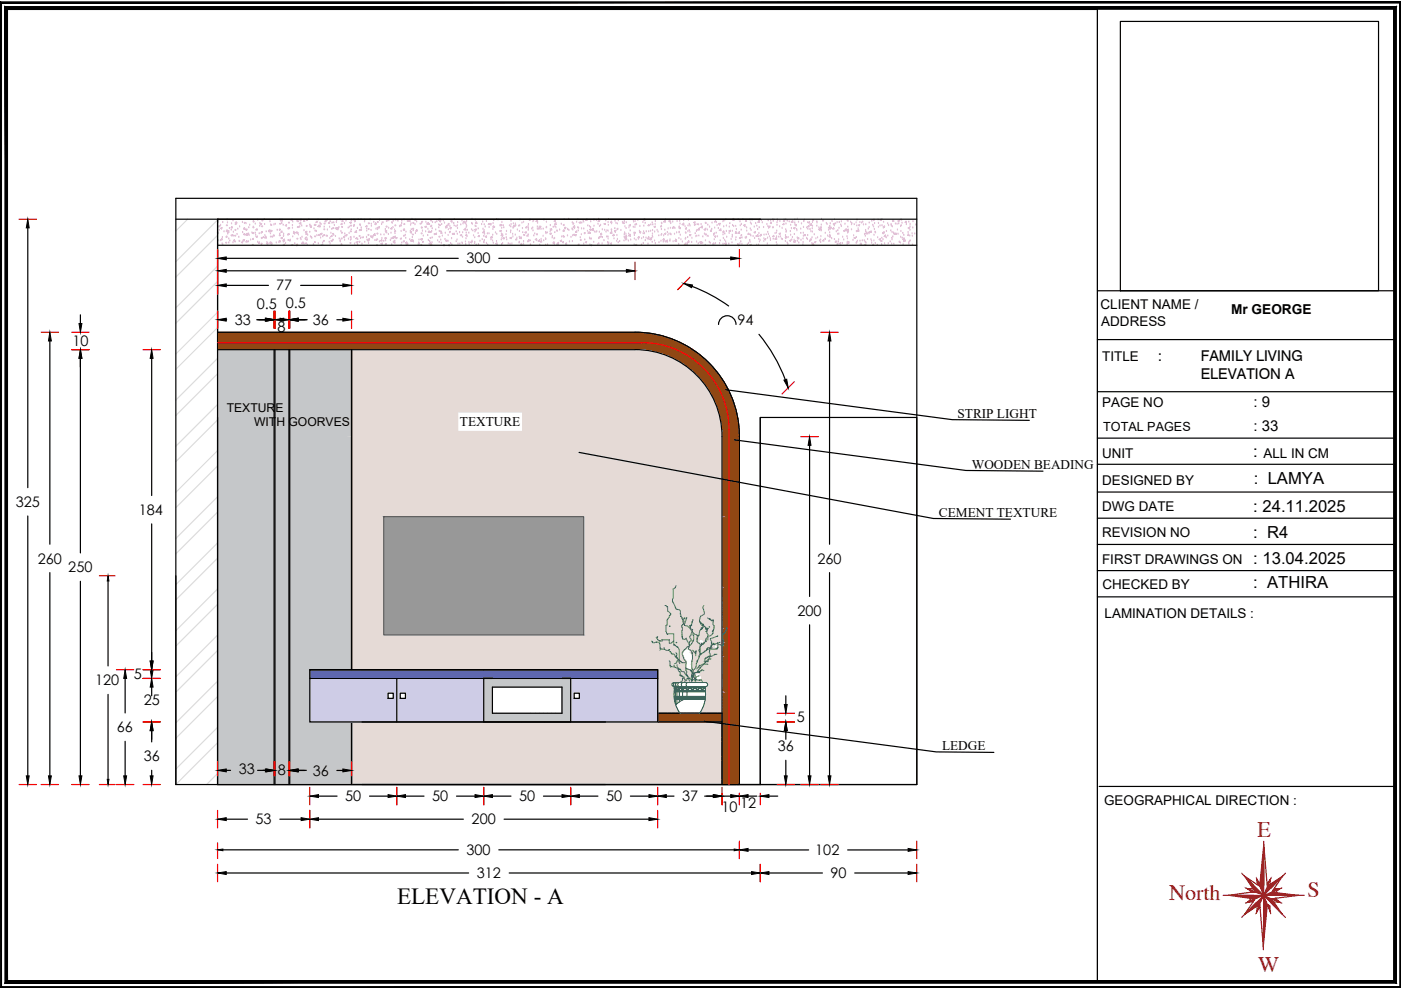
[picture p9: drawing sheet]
<svg xmlns="http://www.w3.org/2000/svg" width="297mm" height="210mm" viewBox="0 0 297 210" stroke-linecap="round" stroke-linejoin="round" font-family="sans-serif">
<defs><g id="words">
<text font-size="4.9" x="84.2" y="191.6">ELEVATION - A</text>
<g font-size="4.7" fill="#991b1e">
<text x="266.6" y="177.4">E</text>
<text x="247.9" y="190.7">North</text>
<text x="277.2" y="190.2">S</text>
<text x="266.7" y="206.1">W</text>
</g>
<g font-size="3.5">
<text x="265.7" y="96.9">:</text>
<text x="265.8" y="102.6">: LAMYA</text>
<text x="265.7" y="108.6">: 24.11.2025</text>
<text x="265.7" y="114">: R4</text>
<text x="265.7" y="119.7">: 13.04.2025</text>
<text x="265.7" y="124.7">: ATHIRA</text>
</g>
<g font-size="3.2">
<text x="245.5" y="76.5">:</text>
<text x="254.6" y="76.5">FAMILY LIVING</text>
<text x="254.6" y="80.4">ELEVATION A</text>
<text x="265.8" y="86.4">: 9</text>
<text x="265.8" y="91.4">: 33</text>
</g>
<g font-size="3.1">
<text x="87.8" y="58.5">240</text>
<text x="98.9" y="55.9">300</text>
<text x="54.4" y="65.5">0.5</text>
<text x="58.6" y="61.6">77</text>
<text x="60.6" y="65.2">0.5</text>
<text x="49.8" y="68.9">33</text>
<text x="58.8" y="70.4">8</text>
<text x="66.3" y="68.9">36</text>
<text x="156.4" y="69">94</text>
<text x="15.4" y="73.4">10</text>
<text x="3.3" y="107.5">325</text>
<text x="29.4" y="109.1">184</text>
<text x="8" y="119.5">260</text>
<text x="173.3" y="119.5">260</text>
<text x="14.5" y="121.3">250</text>
<text x="169.1" y="130.5">200</text>
<text x="28.4" y="144">5</text>
<text x="20.2" y="145.3">120</text>
<text x="30.5" y="149.5">25</text>
<text x="24.8" y="155.3">66</text>
<text x="168.9" y="153.2">5</text>
<text x="30.5" y="161.4">36</text>
<text x="164.9" y="159.3">36</text>
<text x="50.6" y="164.1">33</text>
<text x="58.9" y="164.3">8</text>
<text x="66.3" y="164.4">36</text>
<text x="73.2" y="169.9">50</text>
<text x="91.6" y="169.9">50</text>
<text x="110.1" y="169.9">50</text>
<text x="128.5" y="169.9">50</text>
<text x="144.6" y="169.9">37</text>
<text x="153" y="172.2">10</text>
<text x="156.9" y="171.3">12</text>
<text x="54.2" y="174.8">53</text>
<text x="100" y="174.8">200</text>
<text x="98.9" y="181.3">300</text>
<text x="172.9" y="181.3">102</text>
<text x="101.1" y="186.2">312</text>
<text x="176.1" y="186.2">90</text>
</g>
<g font-size="2.9">
<text x="233.3" y="65.5">CLIENT NAME /</text>
<text x="233.5" y="69.2">ADDRESS</text>
<text x="261" y="66.5">Mr GEORGE</text>
<text x="233.7" y="76.5">TITLE</text>
<text x="233.7" y="86.4">PAGE NO</text>
<text x="233.7" y="97">UNIT</text>
<text x="267.9" y="97">ALL IN CM</text>
<text x="233.7" y="102.8">DESIGNED BY</text>
<text x="233.7" y="108.4">DWG DATE</text>
<text x="233.7" y="113.8">REVISION NO</text>
<text x="233.7" y="119.5">FIRST DRAWINGS ON</text>
<text x="233.8" y="124.8">CHECKED BY</text>
<text x="234.2" y="131">LAMINATION DETAILS :</text>
<text x="234.1" y="170.7">GEOGRAPHICAL DIRECTION :</text>
</g>
<g font-size="2.8">
<text x="203" y="88.6">STRIP LIGHT</text>
<text x="97.5" y="90.4">TEXTURE</text>
<text x="206" y="99.4">WOODEN BEADING</text>
<text x="199.1" y="109.6">CEMENT TEXTURE</text>
<text x="199.7" y="159.1">LEDGE</text>
</g>
<text font-size="2.7" x="233.9" y="91.3">TOTAL PAGES</text>
<g font-size="2.6">
<text x="48.1" y="87.3">TEXTURE</text>
<text x="53.9" y="90.4">WITH GOORVES</text>
</g>
</g></defs>
<!-- layer: 0 -->
<g fill="#e5dad6" stroke="#e5dad6" stroke-width=".21">
<path d="M74.5 74.1h60.1z"/>
<path d="M148.2 131.8h.1z"/>
<path d="M146.3 132.6h.2z"/>
<path d="M148.8 132.6h.2z"/>
<path d="M148.9 133.1h.1z"/>
<path d="M149.9 133.2h.2z"/>
<path d="M147.9 134.7h.2z"/>
<path d="M144.7 135.1h1.5z"/>
<path d="M139.4 135.2h.1z"/>
<path d="M146.4 135.9h.5z"/>
<path d="M149.3 136.3l-.1 .1z"/>
<path d="M149.2 136.4l-.1 .1z"/>
<path d="M149 136.5h.1z"/>
<path d="M149 136.6h.1z"/>
<path d="M148.7 136.8h.1z"/>
<path d="M146 137.1h.1z"/>
<path d="M140 137.5h3.9z"/>
<path d="M151.9 137.5h.2z"/>
<path d="M151.9 137.5h.1z"/>
<path d="M149.9 137.6v.1z"/>
<path d="M141.8 138h2.2z"/>
<path d="M148.4 138.6h.2z"/>
<path d="M151.6 138.7h.1z"/>
<path d="M143.5 138.9h.5z"/>
<path d="M150.6 139.7h.1z"/>
<path d="M150.4 139.8h.1z"/>
<path d="M150.4 139.7h.1z"/>
<path d="M143.8 140.2h.2z"/>
<path d="M144.1 141.9h.1z"/>
<path d="M144 141.9h.1z"/>
<path d="M148 142.4h.2z"/>
<path d="M147.4 142.7h.1z"/>
<path d="M145.4 143h.2z"/>
<path d="M146.1 143.8h.2z"/>
<path d="M146 143.9h.3z"/>
<path d="M145.9 143.9h.2z"/>
<path d="M146.7 144h.1z"/>
<path d="M146.6 144h.2z"/>
<path d="M145.4 144.2h.2z"/>
<path d="M143.1 144.8h.4z"/>
<path d="M143 145.6h.7z"/>
<path d="M74.5 153.1l78.6 .3-2.6-.3zM74.5 153.1l78.6 .3h-78.6z"/>
<path d="M74.5 153.4l78.6 12.9v-12.9zM74.5 153.4l78.6 12.9h-78.6z"/>
<path d="M74.5 74.1l61.4 .1zM74.5 74.1l61.4 .1z"/>
<path d="M74.5 74.2l62.6 .1zM74.5 74.2l62.6 .1z"/>
<path d="M74.5 74.3l63.7 .2-1.1-.2zM74.5 74.3l63.7 .2h-63.7z"/>
<path d="M74.5 74.5l64.9 .3-1.2-.3zM74.5 74.5l64.9 .3h-64.9z"/>
<path d="M74.5 74.8l66.1 .3-1.2-.3zM74.5 74.8l66.1 .3h-66.1z"/>
<path d="M74.5 75.1l67.2 .4-1.1-.4zM74.5 75.1l67.2 .4h-67.2z"/>
<path d="M74.5 75.5l68.3 .5-1.1-.5zM74.5 75.5l68.3 .5h-68.3z"/>
<path d="M74.5 76l69.4 .6-1.1-.6zM74.5 76l69.4 .6h-69.4z"/>
<path d="M74.5 76.6l70.4 .7-1-.7zM74.5 76.6l70.4 .7h-70.4z"/>
<path d="M74.5 77.3l71.4 .6-1-.6zM74.5 77.3l71.4 .6h-71.4z"/>
<path d="M74.5 77.9l72.3 .8-.9-.8zM74.5 77.9l72.3 .8h-72.3z"/>
<path d="M74.5 78.7l73.2 .8-.9-.8zM74.5 78.7l73.2 .8h-73.2z"/>
<path d="M74.5 79.5l74 .9-.8-.9zM74.5 79.5l74 .9h-74z"/>
<path d="M74.5 80.4l74.8 1-.8-1zM74.5 80.4l74.8 1h-74.8z"/>
<path d="M74.5 81.4l75.5 .9-.7-.9zM74.5 81.4l75.5 .9h-75.5z"/>
<path d="M74.5 82.3l76.1 1-.6-1zM74.5 82.3l76.1 1h-76.1z"/>
<path d="M74.5 83.3l76.7 1.1-.6-1.1zM74.5 83.3l76.7 1.1h-76.7z"/>
<path d="M74.5 84.4l77.2 1.1-.5-1.1zM74.5 84.4l77.2 1.1h-77.2z"/>
<path d="M74.5 85.5l77.6 1.1-.4-1.1zM74.5 85.5l77.6 1.1h-77.6z"/>
<path d="M74.5 86.6l77.8 .8-.2-.8zM74.5 86.6l77.8 .8h-77.8z"/>
<path d="M110.8 87.4l41.6 .4-.1-.4zM110.8 87.4l41.6 .4h-41.6z"/>
<path d="M110.8 87.8l41.9 1.2-.3-1.2zM110.8 87.8l41.9 1.2h-41.9z"/>
<path d="M110.8 89l42.1 1.2-.2-1.2zM110.8 89l42.1 1.2h-42.1z"/>
<path d="M110.8 90.2l42.2 1.2-.1-1.2zM110.8 90.2l42.2 1.2h-42.2z"/>
<path d="M74.5 87.4l22.6 4.1v-4.1zM74.5 87.4l22.6 4.1h-22.6z"/>
<path d="M110.8 91.4l42.2 .1zM110.8 91.4l42.2 .1z"/>
<path d="M74.5 91.5l78.6 1.1-.1-1.1zM74.5 91.5l78.6 1.1h-78.6z"/>
<path d="M74.5 92.6l78.6 17v-17zM74.5 92.6l78.6 17h-78.6z"/>
<path d="M123.7 109.6l29.4 14.9v-14.9zM123.7 109.6l29.4 14.9h-29.4z"/>
<path d="M123.7 124.5l19.4 .1 .1-.1zM123.7 124.5l19.4 .1h-19.4z"/>
<path d="M143.2 124.5l9.9 .3v-.3zM143.2 124.5l9.9 .3h-9.9z"/>
<path d="M123.7 124.6l19.2 .2 .2-.2zM123.7 124.6l19.2 .2h-19.2z"/>
<path d="M142.9 124.8l10.2 .1zM142.9 124.8l10.2 .1z"/>
<path d="M123.7 124.8h19.2zM123.7 124.8l19.1 .1z"/>
<path d="M142.8 124.9h10.3zM142.7 124.9h10.4z"/>
<path d="M123.7 124.9h19zM123.7 124.9h19z"/>
<path d="M142.7 124.9l10.4 1.9v-1.9zM142.7 124.9l10.4 1.9h-10.4z"/>
<path d="M123.7 124.9l19 1.9v-1.9zM123.7 124.9l19 1.9h-19z"/>
<path d="M142.7 126.8l10.4 .3v-.3zM142.7 126.8l10.4 .3h-10.5z"/>
<path d="M123.7 126.8l18.9 .3 .1-.3zM123.7 126.8l18.9 .3h-18.9z"/>
<path d="M142.6 127.1l10.5 .5v-.5zM142.6 127.1l10.5 .5h-10.5z"/>
<path d="M123.7 127.1l18.9 .5v-.5zM123.7 127.1l18.9 .5h-18.9z"/>
<path d="M123.7 127.6l18.9 .1zM123.7 127.6l18.9 .1z"/>
<path d="M142.7 127.6l10.4 .1zM142.7 127.6l10.4 .1z"/>
<path d="M142.7 127.7h10.4zM142.7 127.7h10.4z"/>
<path d="M123.7 127.7h19zM123.7 127.7h19z"/>
<path d="M142.7 127.7l10.4 .1zM142.7 127.7l10.4 .1z"/>
<path d="M123.7 127.7l19 .1zM123.7 127.7l19 .1z"/>
<path d="M142.7 127.8l10.4 .1zM142.7 127.8l10.4 .1z"/>
<path d="M123.7 127.8l19.1 .1zM123.7 127.8l19.1 .1z"/>
<path d="M142.8 127.9h10.3zM142.8 127.9h10.3z"/>
<path d="M123.7 127.9h19.1zM123.7 127.9h19.1z"/>
<path d="M142.8 127.9l10.3 .2v-.2zM142.8 127.9l10.3 .2h-10.2z"/>
<path d="M123.7 127.9l19.2 .2-.1-.2zM123.7 127.9l19.2 .2h-19.2z"/>
<path d="M142.9 128.1l10.2 .1v-.1zM142.9 128.1l10.2 .1h-10.1z"/>
<path d="M123.7 128.1l19.3 .1-.1-.1zM123.7 128.1l19.3 .1h-19.3z"/>
<path d="M143 128.2l10.1 .2v-.2zM143 128.2l10.1 .2h-10z"/>
<path d="M123.7 128.2l19.4 .2-.1-.2zM123.7 128.2l19.4 .2h-19.4z"/>
<path d="M143.1 128.4h6.1zM143.1 128.4h6.1z"/>
<path d="M123.7 128.4h19.4zM123.7 128.4h19.4z"/>
<path d="M149.2 128.4l3.9 .1zM149.2 128.4l3.9 .1h-4z"/>
<path d="M143.1 128.4h6.1zM143.1 128.4l6 .1z"/>
<path d="M123.7 128.4l19.4 .1zM123.7 128.4l19.4 .1z"/>
<path d="M143.1 128.5h6zM143.1 128.5l5.9 .1z"/>
<path d="M123.7 128.5l19.4 .1zM123.7 128.5l19.4 .1z"/>
<path d="M143.1 128.6h5.9zM143.1 128.6h5.9z"/>
<path d="M123.7 128.6h19.4zM123.7 128.6h19.4z"/>
<path d="M123.7 128.6h19.4zM123.7 128.6h19.4z"/>
<path d="M141.4 128.6h1.7zM141.4 128.6h1.7z"/>
<path d="M123.7 128.6h17.7zM123.7 128.6h17.7z"/>
<path d="M141.4 128.6h1.7zM141.4 128.6h1.7z"/>
<path d="M123.7 128.6h17.7zM123.7 128.6h17.7z"/>
<path d="M141.5 128.6h1.6zM141.5 128.6h1.6z"/>
<path d="M123.7 128.6h17.7zM123.7 128.6h17.7z"/>
<path d="M141.5 128.6h1.6zM141.5 128.6h1.6z"/>
<path d="M123.7 128.6h17.7zM123.7 128.6h17.7z"/>
<path d="M141.5 128.6h1.6zM141.5 128.6h1.6z"/>
<path d="M123.7 128.6h17.7zM123.7 128.6h17.7z"/>
<path d="M141.5 128.6h1.6zM141.5 128.6h1.6z"/>
<path d="M123.7 128.6h17.7zM123.7 128.6h17.7z"/>
<path d="M143.1 128.6h5.9zM143.1 128.6h5.9z"/>
<path d="M141.5 128.6h1.6zM141.5 128.6h1.6z"/>
<path d="M123.7 128.6h17.7zM123.7 128.6h17.7z"/>
<path d="M149.1 128.5l4 .1zM149.1 128.5l4 .1h-4z"/>
<path d="M143.1 128.6h5.9zM143.1 128.6h5.9z"/>
<path d="M141.5 128.6h1.6zM141.5 128.6h1.6z"/>
<path d="M143.1 128.6h5.9zM143.1 128.6h5.9z"/>
<path d="M141.5 128.6h1.6zM141.5 128.6h1.6z"/>
<path d="M123.7 128.6h17.7zM123.7 128.6h17.7z"/>
<path d="M123.7 128.6h17.7zM123.7 128.6h17.7z"/>
<path d="M123.7 128.6h17.7zM123.7 128.6h17.7z"/>
<path d="M123.7 128.6l17.7 .1zM123.7 128.6l17.7 .1z"/>
<path d="M123.7 128.7h17.7zM123.7 128.7h17.7z"/>
<path d="M123.7 128.7h17.7zM123.7 128.7h17.7z"/>
<path d="M123.7 128.7h17.7zM123.7 128.7h17.7z"/>
<path d="M123.7 128.7h17.7zM123.7 128.7h17.7z"/>
<path d="M143.1 128.6l5.9 .1zM143.1 128.6l5.9 .1z"/>
<path d="M141.5 128.6l1.6 .1zM141.5 128.6l1.6 .1z"/>
<path d="M123.7 128.7h17.7zM123.7 128.7h17.7z"/>
<path d="M143.1 128.7h5.9zM143.1 128.7h5.9z"/>
<path d="M141.5 128.7h1.6zM141.5 128.7h1.6z"/>
<path d="M149.1 128.6l4 .1zM149.1 128.6l4 .1h-4.1z"/>
<path d="M143.2 128.7h5.8zM143.2 128.7h5.8z"/>
<path d="M141.5 128.7h1.6zM141.5 128.7h1.6z"/>
<path d="M123.7 128.7h17.8zM123.7 128.7h17.8z"/>
<path d="M141.5 128.7h1.6zM141.5 128.7h1.6z"/>
<path d="M123.7 128.7h17.8zM123.7 128.7h17.8z"/>
<path d="M149 128.7l4.1 .1zM149 128.7l4.1 .1z"/>
<path d="M143.2 128.7l5.8 .1zM143.2 128.7l5.8 .1z"/>
<path d="M143.1 128.7l.1 .1zM143.1 128.7l.1 .1z"/>
<path d="M141.5 128.7l1.6 .1zM141.5 128.7l1.6 .1z"/>
<path d="M123.7 128.7l17.8 .1zM123.7 128.7l17.8 .1z"/>
<path d="M149 128.8l4.1 .1zM149 128.8l4.1 .1z"/>
<path d="M143.3 128.8l5.7 .1zM143.3 128.8l5.7 .1z"/>
<path d="M143.1 128.9h5.9zM143.1 128.9h5.9z"/>
<path d="M141.5 128.8l1.6 .1zM141.5 128.8l1.6 .1z"/>
<path d="M149 128.9h4.1zM149 128.9h4.1z"/>
<path d="M143.1 128.9h5.9zM143.1 128.9h5.9z"/>
<path d="M149 128.9l4.1 .1zM149 128.9l4.1 .1z"/>
<path d="M143.1 128.9l6 .1zM143.1 128.9l6 .1z"/>
<path d="M141.5 128.9l1.7 .1-.1-.1zM141.5 128.9l1.7 .1h-1.7z"/>
<path d="M123.7 128.8l17.8 .2v-.2zM123.7 128.8l17.8 .2h-17.8z"/>
<path d="M143.2 129l5.9 .1zM143.2 129l5.9 .1z"/>
<path d="M141.5 129l1.8 .1zM141.5 129l1.8 .1z"/>
<path d="M123.7 129l17.8 .1zM123.7 129l17.8 .1z"/>
<path d="M149.1 129l4 .2v-.2zM149.1 129l4 .2h-4z"/>
<path d="M143.3 129.1l5.8 .1zM143.3 129.1l5.8 .1z"/>
<path d="M141.5 129.1l1.9 .1zM141.5 129.1l1.9 .1z"/>
<path d="M123.7 129.1l17.8 .1zM123.7 129.1l17.8 .1z"/>
<path d="M149.1 129.2l4 .1zM149.1 129.2l4 .1z"/>
<path d="M143.6 129.2l5.6 .1zM143.6 129.2l5.6 .1z"/>
<path d="M141.5 129.2l2 .1zM141.5 129.2l2 .1z"/>
<path d="M123.7 129.2l17.8 .1zM123.7 129.2l17.8 .1z"/>
<path d="M144 129.3h5.2zM144 129.3h5.2z"/>
<path d="M141.5 129.3h2.5zM141.5 129.3h2.5z"/>
<path d="M123.7 129.3h17.8zM123.7 129.3h17.8z"/>
<path d="M149.2 129.3h3.9zM149.2 129.3h3.9z"/>
<path d="M144.1 129.3h5.1zM144.1 129.3h5.1z"/>
<path d="M141.5 129.3h2.6zM141.5 129.3h2.6z"/>
<path d="M123.7 129.3h17.8zM123.7 129.3h17.8z"/>
<path d="M141.5 129.3h2.6zM141.5 129.3h2.6z"/>
<path d="M123.7 129.3h17.8zM123.7 129.3h17.8z"/>
<path d="M141.5 129.3l2.7 .1zM141.5 129.3l2.7 .1z"/>
<path d="M123.7 129.3l17.8 .1zM123.7 129.3l17.8 .1z"/>
<path d="M144.1 129.3l5.1 .2v-.2zM144.1 129.3l5.1 .2h-5z"/>
<path d="M144.2 129.5l5 .1zM144.2 129.5l5 .1z"/>
<path d="M123.7 129.4l17.8 .2v-.2zM123.7 129.4l17.8 .2h-17.8z"/>
<path d="M149.2 129.3l3.9 .3v-.3zM149.2 129.3l3.9 .3h-3.9z"/>
<path d="M144.3 129.6h4.9zM144.3 129.6h4.9z"/>
<path d="M141.5 129.4l2.8 .2-.1-.2zM141.5 129.4l2.8 .2h-2.6z"/>
<path d="M144.3 129.6l5 .1zM144.3 129.6l5 .1z"/>
<path d="M141.7 129.6l2.6 .1zM141.7 129.6l2.6 .1z"/>
<path d="M149.2 129.6l3.9 .1zM149.2 129.6l3.9 .1z"/>
<path d="M144.3 129.7h5zM144.3 129.7h5z"/>
<path d="M141.8 129.7h2.5zM141.8 129.7h2.5z"/>
<path d="M144.3 129.7h5zM144.3 129.7h5z"/>
<path d="M141.8 129.7h2.5zM141.8 129.7h2.5z"/>
<path d="M123.7 129.6l18.1 .1-.1-.1zM123.7 129.6l18.1 .1h-18.1z"/>
<path d="M144.3 129.7l5 .3v-.3zM144.3 129.7l5 .3h-5z"/>
<path d="M141.8 129.7l2.5 .3v-.3zM141.8 129.7l2.5 .3h-2.2z"/>
<path d="M123.7 129.7l18.4 .3-.3-.3zM123.7 129.7l18.4 .3h-18.4z"/>
<path d="M144.3 130l5 .1zM144.3 130l5 .1z"/>
<path d="M142.1 130l2.2 .1zM142.1 130l2.2 .1z"/>
<path d="M123.7 130l18.4 .1zM123.7 130l18.4 .1z"/>
<path d="M144.3 130.1h5zM144.3 130.1h5z"/>
<path d="M142.2 130.1h2.1zM142.2 130.1h2.1z"/>
<path d="M144.3 130.1h5zM144.3 130.1h5z"/>
<path d="M142.2 130.1h2.1zM142.2 130.1h2z"/>
<path d="M144.3 130.1h5zM144.3 130.1h5z"/>
<path d="M142.2 130.1h2zM142.2 130.1h2z"/>
<path d="M144.3 130.1h5zM144.3 130.1h5z"/>
<path d="M142.2 130.1h2zM142.2 130.1h2z"/>
<path d="M144.3 130.1h5zM144.3 130.1h5z"/>
<path d="M144.3 130.1h5zM144.3 130.1h5z"/>
<path d="M142.2 130.1h2zM142.2 130.1h2z"/>
<path d="M144.3 130.1l5 .1zM144.3 130.1l5 .1z"/>
<path d="M142.2 130.1l2 .1zM142.2 130.1l2 .1z"/>
<path d="M142.3 130.2h1.9zM142.3 130.2h1.9z"/>
<path d="M123.7 130.1l18.4 .1zM123.7 130.1l18.4 .1z"/>
<path d="M149.3 129.7l3.8 .5v-.5zM149.3 129.7l3.8 .5h-3.8z"/>
<path d="M142.3 130.2h1.9zM142.3 130.2h1.9z"/>
<path d="M123.7 130.2h18.6zM123.7 130.2h18.6z"/>
<path d="M144.3 130.2h5zM144.3 130.2h5z"/>
<path d="M142.3 130.2h1.9zM142.3 130.2h1.9z"/>
<path d="M123.7 130.2h18.6zM123.7 130.2h18.6z"/>
<path d="M144.3 130.2h5zM144.3 130.2h5z"/>
<path d="M142.3 130.2h1.9zM142.2 130.2h2z"/>
<path d="M144.3 130.2h5zM144.3 130.2h5z"/>
<path d="M142.2 130.2h2zM142.2 130.2h2z"/>
<path d="M144.3 130.2h5zM144.3 130.2h5z"/>
<path d="M142.2 130.2h2zM142.2 130.2h2z"/>
<path d="M144.3 130.2h5zM144.3 130.2h5z"/>
<path d="M142.2 130.2h2zM142.2 130.2h2z"/>
<path d="M144.3 130.2h5zM144.3 130.2h5z"/>
<path d="M142.2 130.2h2zM142.2 130.2h2z"/>
<path d="M144.3 130.2h5zM144.3 130.2h5z"/>
<path d="M142.2 130.2h2zM142.2 130.2h2z"/>
<path d="M123.7 130.2h18.6zM123.7 130.2h18.5z"/>
<path d="M144.3 130.2h5zM144.3 130.2h5z"/>
<path d="M142.2 130.2h2zM142.2 130.2h2z"/>
<path d="M123.7 130.2h18.5zM123.7 130.2h18.5z"/>
<path d="M142.2 130.2h2zM142.2 130.2h2z"/>
<path d="M123.7 130.2h18.5zM123.7 130.2h18.5z"/>
<path d="M142.2 130.2h2zM142.2 130.2h2z"/>
<path d="M142.2 130.2h2.1zM142.2 130.2h2.1z"/>
<path d="M142.2 130.2h2.1zM142.2 130.2h2.1z"/>
<path d="M123.7 130.2h18.5zM123.7 130.2h18.5z"/>
<path d="M144.3 130.2h5zM144.3 130.2l4.9 .1z"/>
<path d="M142.2 130.2l2.1 .1zM142.2 130.2l2.1 .1z"/>
<path d="M123.7 130.2l18.5 .1zM123.7 130.2l18.5 .1z"/>
<path d="M142.2 130.3l2.1 .1v-.1zM142.2 130.3l2.1 .1h-2.2z"/>
<path d="M123.7 130.3l18.4 .1 .1-.1zM123.7 130.3l18.4 .1h-18.4z"/>
<path d="M142 130.4l2.3 .1zM142 130.4l2.3 .1z"/>
<path d="M149.3 130.2l3.8 .3v-.3zM148.9 130.5l.4-.3 3.8 .3z"/>
<path d="M144.3 130.3l4.6 .2 .3-.2zM144.3 130.3l4.6 .2h-4.6z"/>
<path d="M148.9 130.5l4.2 .1zM148.6 130.6h4.5z"/>
<path d="M144.3 130.5h4.6zM144.3 130.5l4.3 .1z"/>
<path d="M148.6 130.6h4.5zM148.6 130.6h4.5z"/>
<path d="M144.3 130.6h4.3zM144.3 130.6h4.2z"/>
<path d="M142 130.5l2.3 .1v-.1zM142 130.5l2.3 .1h-2.3z"/>
<path d="M148.6 130.6l4.5 .1zM148.6 130.6l4.5 .1z"/>
<path d="M144.3 130.6h4.2zM144.3 130.6l4.2 .1z"/>
<path d="M142 130.6l2.3 .1zM142 130.6l2.3 .1z"/>
<path d="M144.3 130.7h4.2zM144.3 130.7h4.2z"/>
<path d="M142 130.7h2.3zM142 130.7h2.3z"/>
<path d="M148.6 130.7h4.5zM148.6 130.7h4.5z"/>
<path d="M144.6 130.7h3.9zM144.6 130.7h3.9z"/>
<path d="M142 130.7h2.3zM142 130.7h2.3z"/>
<path d="M148.5 130.7h4.6zM148.5 130.7h4.6z"/>
<path d="M144.6 130.7h3.9zM144.6 130.7h3.9z"/>
<path d="M148.5 130.7l4.6 .1zM148.5 130.7l4.6 .1z"/>
<path d="M144.6 130.7h3.9zM144.6 130.7l3.9 .1z"/>
<path d="M142 130.7l2.5 .1-.2-.1zM142 130.7l2.5 .1h-2.6z"/>
<path d="M123.7 130.4l18.2 .4v-.4zM123.7 130.4l18.2 .4h-18.2z"/>
<path d="M141.9 130.8l2.6 .1zM141.9 130.8l2.6 .1z"/>
<path d="M123.7 130.8l18.2 .1zM123.7 130.8l18.2 .1z"/>
<path d="M144.6 130.8h3.9zM144.6 130.8l3.8 .1z"/>
<path d="M141.9 130.9h2.7zM141.9 130.9h2.7z"/>
<path d="M123.7 130.9h18.2zM123.7 130.9h18.1z"/>
<path d="M144.6 130.9h3.8zM144.6 130.9l3.8 .1z"/>
<path d="M141.8 130.9l2.8 .1zM141.8 130.9l2.8 .1z"/>
<path d="M123.7 130.9h18.1zM123.7 130.9l18.1 .1z"/>
<path d="M145.2 131h3.2zM145.2 131h3.2z"/>
<path d="M144.6 131h.6zM144.6 131h.5z"/>
<path d="M141.8 131h2.8zM141.8 131h2.8z"/>
<path d="M144.6 131h.5zM144.6 131h.5z"/>
<path d="M141.8 131h2.8zM141.8 131h2.8z"/>
<path d="M123.7 131h18.1zM123.7 131h18.1z"/>
<path d="M144.6 131h.5zM144.6 131h.5z"/>
<path d="M141.8 131h2.8zM141.8 131h2.8z"/>
<path d="M123.7 131h18.1zM123.7 131h18.1z"/>
<path d="M144.6 131h.5zM144.6 131h.4z"/>
<path d="M141.8 131h2.8zM141.8 131h2.8z"/>
<path d="M123.7 131h18.1zM123.7 131h18z"/>
<path d="M148.5 130.8l4.6 .2v-.2zM148.5 130.8l4.6 .2h-4.7z"/>
<path d="M144.6 131h.4zM144.6 131h.4z"/>
<path d="M141.7 131h2.9zM141.7 131h2.9z"/>
<path d="M150 131l3.1 .1zM150 131l3.1 .1z"/>
<path d="M148.4 131l1.6 .1zM148.4 131l1.6 .1z"/>
<path d="M144.6 131l.4 .1zM144.6 131l.4 .1z"/>
<path d="M141.7 131l2.9 .1zM141.7 131l2.9 .1z"/>
<path d="M150.1 131.1h3zM150.1 131.1h3z"/>
<path d="M144.6 131.1h.4zM144.6 131.1h.4z"/>
<path d="M141.7 131.1h2.9zM141.7 131.1h2.9z"/>
<path d="M123.7 131h18zM123.7 131l18 .1z"/>
<path d="M150.1 131.1h3zM150.1 131.1h3z"/>
<path d="M148.4 131.1h1.8zM148.4 131.1h1.8z"/>
<path d="M144.6 131.1h.4zM144.6 131.1h.4z"/>
<path d="M141.7 131.1h2.9zM141.7 131.1h2.9z"/>
<path d="M123.7 131.1h18zM123.7 131.1h18z"/>
<path d="M150.2 131.1h2.9zM150.2 131.1h2.9z"/>
<path d="M148.4 131.1h1.8zM148.4 131.1h1.8z"/>
<path d="M144.6 131.1h.4zM144.6 131.1h.4z"/>
<path d="M141.7 131.1h2.9zM141.7 131.1h2.9z"/>
<path d="M150.2 131.1h2.9zM150.2 131.1h2.9z"/>
<path d="M148.4 131.1h1.9zM148.4 131.1h1.9z"/>
<path d="M145.2 131l3.2 .1v-.1zM145.2 131l3.2 .1h-3.2z"/>
<path d="M150.3 131.1h2.8zM150.3 131.1h2.8z"/>
<path d="M144.6 131.1h.4zM144.6 131.1h.4z"/>
<path d="M141.7 131.1h2.9zM141.7 131.1h2.9z"/>
<path d="M150.5 131.1l2.6 .1zM150.5 131.1l2.6 .1z"/>
<path d="M145.2 131.1h3.2zM145.2 131.1l3.2 .1z"/>
<path d="M144.6 131.1l.4 .1zM144.6 131.1l.4 .1z"/>
<path d="M141.7 131.1l2.9 .1zM141.7 131.1l2.9 .1z"/>
<path d="M150.5 131.2h2.6zM150.5 131.2h2.6z"/>
<path d="M148.4 131.1l2.1 .1zM148.4 131.1l2.1 .1z"/>
<path d="M144.6 131.2h.4zM144.6 131.2h.4z"/>
<path d="M141.6 131.2h3zM141.6 131.2h3z"/>
<path d="M150.5 131.2h2.6zM150.5 131.2h2.6z"/>
<path d="M148.4 131.2h2.1zM148.4 131.2h2.1z"/>
<path d="M144.6 131.2h.4zM144.6 131.2h.4z"/>
<path d="M141.6 131.2h3zM141.6 131.2h3z"/>
<path d="M144.6 131.2h.4zM144.6 131.2h.4z"/>
<path d="M141.6 131.2h3zM141.6 131.2h3z"/>
<path d="M123.7 131.1l17.9 .1 .1-.1zM123.7 131.1l17.9 .1h-17.9z"/>
<path d="M148.4 131.2h2.1zM148.4 131.2h2.1z"/>
<path d="M144.6 131.2h.4zM144.6 131.2h.4z"/>
<path d="M141.6 131.2h3zM141.6 131.2h3z"/>
<path d="M123.7 131.2h17.9zM123.7 131.2h17.9z"/>
<path d="M148.4 131.2h2zM148.4 131.2h2z"/>
<path d="M141.6 131.2h3zM141.6 131.2h3z"/>
<path d="M123.7 131.2h17.9zM123.7 131.2h17.9z"/>
<path d="M144.6 131.2h.4zM144.6 131.2h.4z"/>
<path d="M141.6 131.2h3zM141.6 131.2h3z"/>
<path d="M123.7 131.2h17.9zM123.7 131.2h17.9z"/>
<path d="M148.4 131.2h2zM148.4 131.2h2z"/>
<path d="M141.6 131.2h3zM141.6 131.2h3z"/>
<path d="M123.7 131.2h17.9zM123.7 131.2h17.9z"/>
<path d="M148.4 131.2h2zM148.4 131.2h2z"/>
<path d="M148.4 131.2h2zM148.4 131.2h2z"/>
<path d="M148.4 131.2l2 .1zM148.4 131.2l2 .1z"/>
<path d="M148.4 131.3h2zM148.4 131.3h2z"/>
<path d="M141.6 131.2l3 .1zM141.6 131.2l3 .1z"/>
<path d="M123.7 131.2h17.9zM123.7 131.2l17.9 .1z"/>
<path d="M145.2 131.2h3.2zM145 131.3h3.3z"/>
<path d="M141.6 131.3h3zM141.6 131.3h3z"/>
<path d="M123.7 131.3h17.9zM123.7 131.3h17.9z"/>
<path d="M148.4 131.3h2zM148.3 131.3h2.1z"/>
<path d="M141.6 131.3h3zM141.6 131.3h3z"/>
<path d="M123.7 131.3h17.9zM123.7 131.3h17.9z"/>
<path d="M148.3 131.3h2.1zM148.3 131.3h2.1z"/>
<path d="M148.3 131.3h2.1zM148.3 131.3h2.1z"/>
<path d="M145 131.3h3.3zM145 131.3h3.3z"/>
<path d="M144.6 131.2h.4zM144.6 131.2l.4 .1z"/>
<path d="M141.6 131.3h3zM141.6 131.3h3z"/>
<path d="M123.7 131.3h17.9zM123.7 131.3h17.9z"/>
<path d="M145 131.3h3.3zM145 131.3h3.3z"/>
<path d="M144.7 131.3h.3zM144.7 131.3h.3z"/>
<path d="M141.6 131.3h3zM141.6 131.3h3z"/>
<path d="M123.7 131.3h17.9zM123.7 131.3h17.9z"/>
<path d="M148.3 131.3h2.1zM148.3 131.3h2.1z"/>
<path d="M141.6 131.3h3zM141.6 131.3h3z"/>
<path d="M123.7 131.3h17.9zM123.7 131.3h17.9z"/>
<path d="M150.5 131.3h.1zM150.5 131.3h.1z"/>
<path d="M148.3 131.3h2.1zM148.3 131.3h2.1z"/>
<path d="M148.3 131.3h2.1zM148.3 131.3h2.1z"/>
<path d="M148.3 131.3h2.1zM148.3 131.3h2.1z"/>
<path d="M150.5 131.3h.1zM150.5 131.3h.1z"/>
<path d="M148.3 131.3h2.1zM148.3 131.3h2.1z"/>
<path d="M150.5 131.3h.1zM150.5 131.3h.1z"/>
<path d="M148.3 131.3h2.1zM148.3 131.3h2.1z"/>
<path d="M150.5 131.3h.1zM150.5 131.3h.1z"/>
<path d="M148.3 131.3h2.1zM148.3 131.3h2.1z"/>
<path d="M141.6 131.3h3zM141.6 131.3h3z"/>
<path d="M123.7 131.3h17.9zM123.7 131.3h17.8z"/>
<path d="M141.5 131.3h3.1zM141.5 131.3h3.1z"/>
<path d="M123.7 131.3h17.8zM123.7 131.3h17.8z"/>
<path d="M150.5 131.3h.1zM150.4 131.3h.2z"/>
<path d="M148.3 131.3h2.1zM148.3 131.3h2.1z"/>
<path d="M145 131.3h3.3zM145 131.3h3.3z"/>
<path d="M144.7 131.3h.3zM144.7 131.3h.2z"/>
<path d="M144.9 131.3l3.4 .1zM144.9 131.3l3.4 .1z"/>
<path d="M144.7 131.3l.2 .1zM144.7 131.3l.2 .1z"/>
<path d="M148.3 131.3l2.3 .1zM148.3 131.3l2.3 .1z"/>
<path d="M144.9 131.4h3.4zM144.9 131.4h3.4z"/>
<path d="M144.7 131.4h.2zM144.7 131.4h.2z"/>
<path d="M144.9 131.4h3.4zM144.9 131.4h3.4z"/>
<path d="M144.7 131.4h.2zM144.7 131.4h.2z"/>
<path d="M148.3 131.4h2.4zM148.3 131.4h2.4z"/>
<path d="M144.9 131.4h3.4zM144.9 131.4h3.4z"/>
<path d="M144.7 131.4h.2zM144.7 131.4h.2z"/>
<path d="M148.3 131.4h2.4zM148.3 131.4h2.4z"/>
<path d="M144.9 131.4h3.4zM144.9 131.4h3.4z"/>
<path d="M144.7 131.4h.2zM144.7 131.4h.2z"/>
<path d="M144.9 131.4l3.4 .1zM144.9 131.4l3.4 .1z"/>
<path d="M144.7 131.4l.2 .1zM144.7 131.4l.2 .1z"/>
<path d="M141.5 131.3l3.1 .2v-.2zM141.5 131.3l3.1 .2h-3.1z"/>
<path d="M123.7 131.3l17.8 .2v-.2zM123.7 131.3l17.8 .2h-17.8z"/>
<path d="M150.6 131.2l2.5 .3v-.3zM150.6 131.2l2.5 .3h-2.4z"/>
<path d="M144.9 131.5h3.4zM144.9 131.5h3.4z"/>
<path d="M144.7 131.5h.2zM144.7 131.5h.2z"/>
<path d="M144.9 131.5h3.4zM144.9 131.5h3.4z"/>
<path d="M144.7 131.5h.2zM144.7 131.5h.2z"/>
<path d="M123.7 131.5h20.9zM123.7 131.5h20.9z"/>
<path d="M150.7 131.5h2.4zM150.7 131.5h2.4z"/>
<path d="M123.7 131.5h21.1zM123.7 131.5h21.1z"/>
<path d="M144.9 131.5l3.4 .1zM144.9 131.5l3.4 .1z"/>
<path d="M150.8 131.5l.1 .1zM150.8 131.5l.1 .1z"/>
<path d="M148.3 131.4l2.5 .2-.1-.2zM148.3 131.4l2.5 .2h-2.5z"/>
<path d="M151 131.5l.2 .1zM150.9 131.6h.3z"/>
<path d="M148.3 131.6h2.6zM148.3 131.6h2.6z"/>
<path d="M148.3 131.6l2.9 .1zM148.3 131.6l2.9 .1z"/>
<path d="M144.9 131.6l3.4 .1v-.1zM144.9 131.6l3.4 .1h-3.3z"/>
<path d="M151.4 131.5l1.7 .2v-.2zM151.4 131.5l1.7 .2h-1.9z"/>
<path d="M123.7 131.5l21.1 .3v-.3zM123.7 131.5l21.1 .3h-21.1z"/>
<path d="M148.3 131.7h2.9zM148.3 131.7l2.9 .1zM148.4 131.8h2.8zM148.4 131.8h2.8z"/>
<path d="M145 131.7l3.3 .1zM145 131.7l3.3 .1z"/>
<path d="M148.4 131.8h2.8zM148.4 131.8h2.8z"/>
<path d="M145 131.8h3.2zM145 131.8h3.2z"/>
<path d="M146.8 131.8h1.4zM146.8 131.8h1.4z"/>
<path d="M145 131.8h1.8zM145 131.8h1.8z"/>
<path d="M146.8 131.8h1.4zM146.8 131.8h1.4z"/>
<path d="M145 131.8h1.8zM145 131.8h1.8z"/>
<path d="M146.8 131.8h1.4zM146.8 131.8h1.4z"/>
<path d="M145 131.8h1.8zM145 131.8h1.8z"/>
<path d="M146.8 131.8h1.4zM146.8 131.8h1.4z"/>
<path d="M145 131.8h1.7zM145 131.8h1.8z"/>
<path d="M146.8 131.8h1.4zM146.8 131.8h1.4z"/>
<path d="M145 131.8h1.7zM145 131.8h1.7z"/>
<path d="M146.8 131.8h1.4zM146.8 131.8h1.4z"/>
<path d="M145 131.8h1.7zM145 131.8h1.7z"/>
<path d="M146.8 131.8h1.5zM146.8 131.8h1.5z"/>
<path d="M145 131.8h1.7zM145 131.8h1.7z"/>
<path d="M146.8 131.8h1.5zM146.8 131.8h1.5z"/>
<path d="M151.2 131.7l1.9 .1zM151.2 131.7l1.9 .1h-1.9z"/>
<path d="M148.4 131.8h2.8zM148.4 131.8h2.8z"/>
<path d="M151.2 131.8l1.9 .1zM151.2 131.8l1.9 .1z"/>
<path d="M148.4 131.8l2.8 .1zM148.4 131.8l2.8 .1z"/>
<path d="M145 131.8h1.7zM145 131.8l1.7 .1z"/>
<path d="M146.8 131.8l1.5 .1zM146.8 131.8l1.5 .1z"/>
<path d="M145 131.9h1.7zM145 131.9h1.7z"/>
<path d="M146.8 131.9h1.5zM146.8 131.9h1.5z"/>
<path d="M145 131.9h1.7zM145 131.9h1.7z"/>
<path d="M146.8 131.9h1.5zM146.8 131.9h1.5z"/>
<path d="M145 131.9h1.7zM145 131.9h1.7z"/>
<path d="M146.8 131.9h1.5zM146.8 131.9h1.5z"/>
<path d="M145 131.9h1.7zM145 131.9h1.7z"/>
<path d="M146.8 131.9h1.5zM146.8 131.9h1.5z"/>
<path d="M145 131.9h1.7zM145 131.9h1.7z"/>
<path d="M146.8 131.9h1.5zM146.8 131.9h1.5z"/>
<path d="M145 131.9h1.8zM145 131.9h1.8z"/>
<path d="M146.8 131.9h1.5zM146.8 131.9h1.5z"/>
<path d="M145 131.9h1.8zM145 131.9h1.8z"/>
<path d="M146.8 131.9h1.5zM146.8 131.9h1.5z"/>
<path d="M145 131.9h1.8zM145 131.9h1.8z"/>
<path d="M151.2 131.9h1.9zM151.2 131.9h1.9z"/>
<path d="M148.4 131.9h2.8zM148.4 131.9h2.8z"/>
<path d="M146.8 131.9h1.5zM146.8 131.9h1.5z"/>
<path d="M151.2 131.9h1.9zM151.2 131.9h1.9z"/>
<path d="M148.4 131.9h2.8zM148.4 131.9h2.8z"/>
<path d="M146.8 131.9h1.5zM146.8 131.9h1.5z"/>
<path d="M145 131.9h1.8zM145 131.9h1.8z"/>
<path d="M151.2 131.9l1.9 .1zM151.2 131.9l1.9 .1z"/>
<path d="M148.5 131.9l2.7 .1zM148.5 131.9l2.7 .1z"/>
<path d="M145 131.9l3.4 .1zM145 131.9l3.4 .1z"/>
<path d="M145 132h3.4zM145 132h3.4z"/>
<path d="M123.7 131.8l21.2 .2-.1-.2zM123.7 131.8l21.2 .2h-21.2z"/>
<path d="M148.5 132h2.7zM148.5 132h2.7zM148.5 132h2.7z"/>
<path d="M148.5 132h2.7zM148.6 132h2.6zM148.6 132h2.6zM148.6 132h2.6zM148.6 132h2.6zM148.6 132h2.6zM148.6 132h2.6zM148.6 132h2.6zM148.6 132h2.6zM148.6 132h2.6zM148.6 132h2.6zM148.6 132h2.6zM148.6 132h2.6zM148.6 132h2.6zM148.6 132h2.6z"/>
<path d="M151.2 132h1.9zM151.2 132h1.9z"/>
<path d="M148.6 132h2.6zM148.6 132h2.6z"/>
<path d="M151.2 132h1.9zM151.2 132h1.9z"/>
<path d="M148.6 132h2.6zM148.6 132h2.6z"/>
<path d="M145 132h3.4zM145 132h3.4z"/>
<path d="M151.2 132h1.9zM151.2 132h1.9z"/>
<path d="M148.6 132h2.6zM148.6 132h2.6z"/>
<path d="M145 132h3.4zM145 132h3.4z"/>
<path d="M151.2 132h1.9zM151.2 132h1.9z"/>
<path d="M148.6 132h2.6zM148.6 132h2.6z"/>
<path d="M151.2 132l1.9 .1zM151.2 132l1.9 .1z"/>
<path d="M148.6 132l2.6 .1zM148.6 132l2.6 .1z"/>
<path d="M151.2 132.1h1.9zM151.2 132.1h1.9z"/>
<path d="M148.6 132.1h2.6zM148.6 132.1h2.6z"/>
<path d="M145 132l3.4 .1zM145 132l3.4 .1z"/>
<path d="M148.6 132.1h2.6zM148.6 132.1h2.6zM148.7 132.1h2.5zM148.7 132.1h2.5zM148.7 132.1h2.5zM148.7 132.1h2.5zM148.7 132.1h2.5zM148.7 132.1h2.5zM148.7 132.1h2.5zM148.7 132.1h2.5zM148.7 132.1h2.5zM148.7 132.1h2.5zM148.7 132.1h2.5zM148.7 132.1h2.5zM148.7 132.1h2.5zM148.7 132.1h2.5zM148.7 132.1h2.5zM148.7 132.1h2.5zM148.7 132.1h2.5zM148.7 132.1h2.5zM148.7 132.1h2.5zM148.7 132.1h2.5zM148.7 132.1h2.5zM148.7 132.1h2.5zM148.7 132.1h2.5zM148.7 132.1h2.5zM148.7 132.1h2.5zM148.7 132.1h2.5z"/>
<path d="M151.2 132.1h1.9zM151.2 132.1h1.9z"/>
<path d="M148.7 132.1h2.5zM148.7 132.1h2.5z"/>
<path d="M151.2 132.1h1.9zM151.2 132.1h1.9z"/>
<path d="M148.7 132.1h2.5zM148.7 132.1h2.5z"/>
<path d="M151.2 132.1h1.9zM151.2 132.1h1.9z"/>
<path d="M148.7 132.1h2.5zM148.7 132.1h2.5z"/>
<path d="M151.2 132.1h1.9zM151.2 132.1h1.9z"/>
<path d="M148.7 132.1h2.5zM148.7 132.1h2.5z"/>
<path d="M151.2 132.1l1.9 .1zM151.2 132.1l1.9 .1z"/>
<path d="M148.7 132.1l2.5 .1zM148.7 132.1l2.5 .1z"/>
<path d="M148.7 132.2h2.5zM148.7 132.2h2.5z"/>
<path d="M151.2 132.2h1.9zM151.2 132.2h1.9z"/>
<path d="M148.8 132.2h2.4zM148.8 132.2h2.4z"/>
<path d="M145 132.1l3.6 .1-.2-.1zM145 132.1l3.6 .1h-3.6z"/>
<path d="M151.2 132.2l1.9 .1zM151.2 132.2l1.9 .1z"/>
<path d="M148.8 132.2l2.4 .1zM148.8 132.2l2.4 .1z"/>
<path d="M145 132.2l3.8 .1zM145 132.2l3.8 .1z"/>
<path d="M151.2 132.3h1.9zM151.2 132.3h1.9z"/>
<path d="M148.9 132.3h2.3zM148.9 132.3h2.3z"/>
<path d="M146.3 132.3h2.5zM146.3 132.3h2.5z"/>
<path d="M144.9 132.3h1.3zM144.9 132.3h1.4z"/>
<path d="M123.7 132l21.2 .3v-.3zM123.7 132l21.2 .3h-21.2z"/>
<path d="M146.4 132.3h2.5zM146.4 132.3h2.5z"/>
<path d="M144.9 132.3h1.3zM144.9 132.3h1.3z"/>
<path d="M146.4 132.3h2.5zM146.4 132.3h2.5z"/>
<path d="M148.9 132.3h2.3zM148.9 132.3h2.3z"/>
<path d="M146.6 132.3h2.3zM146.6 132.3h2.3z"/>
<path d="M146.4 132.3h.2zM146.4 132.3h.2z"/>
<path d="M144.9 132.3h1.3zM144.9 132.3h1.3z"/>
<path d="M146.6 132.3h4.6zM146.6 132.3h4.6z"/>
<path d="M146.6 132.3h2.4zM146.6 132.3h2.4z"/>
<path d="M149 132.3h2.2zM149 132.3h2.2z"/>
<path d="M146.6 132.3h2.4zM146.6 132.3h2.4z"/>
<path d="M149 132.3h2.2zM149 132.3h2.2z"/>
<path d="M146.6 132.3h2.4zM146.6 132.3h2.4z"/>
<path d="M149 132.3h2.2zM149 132.3h2.2z"/>
<path d="M146.6 132.3h2.4zM146.6 132.3h2.4z"/>
<path d="M149 132.3h2.2zM149 132.3h2.2z"/>
<path d="M146.6 132.3h2.4zM146.6 132.3h2.4z"/>
<path d="M149 132.3h2.2zM149 132.3h2.2z"/>
<path d="M146.6 132.3h2.4zM146.6 132.3h2.4z"/>
<path d="M149 132.3h2.2zM149 132.3h2.2z"/>
<path d="M146.5 132.3h.1zM146.5 132.3h.1z"/>
<path d="M144.9 132.3h1.3zM144.9 132.3h1.2z"/>
<path d="M146.6 132.3h2.4zM146.6 132.3h2.4z"/>
<path d="M149 132.3h2.2zM149 132.3h2.2z"/>
<path d="M146.6 132.3h2.4zM146.6 132.3h2.4z"/>
<path d="M149.1 132.3l2.1 .1zM149.1 132.3l2.1 .1z"/>
<path d="M146.6 132.3l2.4 .1zM146.6 132.3l2.4 .1z"/>
<path d="M151.2 132.3l1.9 .1zM151.2 132.3l1.9 .1z"/>
<path d="M149.1 132.4h2.1zM149.1 132.4h2.1z"/>
<path d="M151.2 132.4h1.9zM151.2 132.4h1.9z"/>
<path d="M149.1 132.4h2.1zM149.1 132.4h2.1z"/>
<path d="M123.7 132.3h21.2zM123.7 132.3l21.1 .1z"/>
<path d="M151.2 132.4h1.9zM151.2 132.4h1.9z"/>
<path d="M149.1 132.4h2.1zM149.1 132.4h2.1z"/>
<path d="M144.9 132.3h1.2zM144.9 132.3l1.2 .1z"/>
<path d="M146.6 132.4h2.4zM146.6 132.4h2.4z"/>
<path d="M145.6 132.4h.5zM145.6 132.4h.5z"/>
<path d="M144.9 132.4h.7zM144.9 132.4h.7z"/>
<path d="M149.1 132.4h2.1zM149.1 132.4h2.1z"/>
<path d="M146.6 132.4h2.4zM146.6 132.4h2.4z"/>
<path d="M149.1 132.4h2.1zM149.1 132.4h2.1z"/>
<path d="M146.5 132.3l.1 .1zM146.5 132.3l.1 .1z"/>
<path d="M144.9 132.4h.7zM144.9 132.4h.5z"/>
<path d="M145.6 132.4h.5zM145.6 132.4h.5z"/>
<path d="M123.7 132.4h20.9zM123.7 132.4h20.9z"/>
<path d="M146.6 132.4h2.4zM146.6 132.4h2.4z"/>
<path d="M141.4 132.4h3.2zM141.4 132.4h3.2z"/>
<path d="M123.7 132.4h17.7zM123.7 132.4h17.7z"/>
<path d="M149 132.4h2.2zM149 132.4h2.2z"/>
<path d="M145.8 132.4h.3zM145.8 132.4h.3z"/>
<path d="M146.6 132.4h2.4zM146.6 132.4h2.4zM146.6 132.4h2.4zM146.6 132.4h2.4z"/>
<path d="M149 132.4h2.2zM149 132.4h2.2z"/>
<path d="M146.6 132.4h2.4zM146.6 132.4h2.4z"/>
<path d="M149 132.4h2.2zM149 132.4h2.2z"/>
<path d="M146.6 132.4h2.4zM146.6 132.4h2.4z"/>
<path d="M151.2 132.4h1.9zM151.2 132.4h1.9z"/>
<path d="M149 132.4h2.2zM149 132.4h2.2z"/>
<path d="M151.2 132.4h1.9zM151.2 132.4h1.9z"/>
<path d="M149 132.4h2.2zM149 132.4h2.2z"/>
<path d="M151.2 132.4h1.9zM151.2 132.4h1.9z"/>
<path d="M149 132.4h2.2zM149 132.4h2.2z"/>
<path d="M146.6 132.4h2.4zM146.6 132.4h2.4z"/>
<path d="M151.2 132.4h1.9zM151.2 132.4h1.9z"/>
<path d="M149 132.4h2.2zM149 132.4h2.2z"/>
<path d="M146.6 132.4h2.4zM146.6 132.4h2.4z"/>
<path d="M151.2 132.4h1.9zM151.2 132.4h1.9z"/>
<path d="M149 132.4h2.2zM149 132.4h2.2z"/>
<path d="M146.6 132.4h2.4zM146.6 132.4h2.4z"/>
<path d="M151.2 132.4h1.9zM151.2 132.4h1.9z"/>
<path d="M146.6 132.4h4.6zM146.6 132.4h4.6z"/>
<path d="M151.2 132.4h1.9zM151.2 132.4h1.9z"/>
<path d="M146.6 132.4h4.6zM146.6 132.4h4.6z"/>
<path d="M144.9 132.4h.5zM144.9 132.4h.4z"/>
<path d="M145.8 132.4h.3zM145.8 132.4h.3z"/>
<path d="M145.9 132.4l.2 .1zM145.9 132.4l.2 .1z"/>
<path d="M146.6 132.4l4.6 .1zM146.6 132.4l4.6 .1z"/>
<path d="M148.7 132.5h2.5zM148.7 132.5h2.5z"/>
<path d="M146.6 132.5h2.1zM146.6 132.5h2.1z"/>
<path d="M151.2 132.4l1.9 .1zM151.2 132.4l1.9 .1z"/>
<path d="M146.6 132.5h2.1zM146.6 132.5h2.1z"/>
<path d="M146.6 132.5h2.1zM146.6 132.5h2.1z"/>
<path d="M141.4 132.4l3.2 .1v-.1zM141.4 132.4l3.2 .1h-3.2z"/>
<path d="M123.7 132.4l17.6 .1 .1-.1zM123.7 132.4l17.6 .1h-17.6z"/>
<path d="M144.9 132.4h.4zM144.9 132.4l.2 .1z"/>
<path d="M144.8 132.5h.3zM144.8 132.5h.3z"/>
<path d="M144.8 132.5h.3zM144.8 132.5h.3z"/>
<path d="M146 132.5h.1zM146 132.5h.1z"/>
<path d="M146.6 132.5h2.1zM146.6 132.5h2.1z"/>
<path d="M123.7 132.5l20.9 .1zM123.7 132.5l20.9 .1zM123.7 132.6h20.9zM123.7 132.6h20.9z"/>
<path d="M123.7 132.6h20.9zM123.7 132.6h20.9z"/>
<path d="M146.6 132.5l2.2 .1zM146.6 132.5l2.2 .1z"/>
<path d="M148.7 132.5l2.6 .1zM148.7 132.5l2.6 .1z"/>
<path d="M149 132.6h2.3zM149 132.6h2.3z"/>
<path d="M148.8 132.6h.2zM148.8 132.6h.2z"/>
<path d="M149 132.6h2.3zM149 132.6h2.3z"/>
<path d="M148.8 132.6h.2zM148.8 132.6h.2z"/>
<path d="M146.3 132.6h.2zM146.3 132.6h.2z"/>
<path d="M149 132.6h2.3zM149 132.6h2.3z"/>
<path d="M146.3 132.6h.2zM146.3 132.6h.2z"/>
<path d="M149 132.6h2.3zM149 132.6h2.3z"/>
<path d="M149 132.6h2.3zM149 132.6h2.3z"/>
<path d="M146.3 132.6h.2zM146.3 132.6h.2z"/>
<path d="M149 132.6h2.3zM149 132.6h2.3z"/>
<path d="M146.6 132.6h2.2zM146.6 132.6h2.2z"/>
<path d="M146.3 132.6h.2zM146.3 132.6h.2z"/>
<path d="M146 132.5l.2 .1zM146 132.5l.2 .1z"/>
<path d="M149 132.6h2.3zM149 132.6h2.3z"/>
<path d="M146.6 132.6h2.2zM146.6 132.6h2.2z"/>
<path d="M146.3 132.6h.2zM146.3 132.6h.2z"/>
<path d="M149 132.6h2.3zM149 132.6h2.3z"/>
<path d="M146.3 132.6h.2zM146.3 132.6h.2z"/>
<path d="M149 132.6h2.3zM149 132.6h2.3z"/>
<path d="M146.6 132.6h2.2zM146.6 132.6h2.2z"/>
<path d="M146.3 132.6h.2zM146.3 132.6h.2z"/>
<path d="M149 132.6h2.3zM149 132.6h2.3z"/>
<path d="M146.6 132.6h2.3zM146.6 132.6h2.3z"/>
<path d="M123.7 132.6h20.9zM123.7 132.6h20.9z"/>
<path d="M149 132.6h2.4zM149 132.6h2.4z"/>
<path d="M146.6 132.6h2.3zM146.6 132.6h2.3z"/>
<path d="M141.2 132.6h3.3zM141.2 132.6h3.4z"/>
<path d="M146.6 132.6h2.3zM146.6 132.6h2.3z"/>
<path d="M146.3 132.6h.2zM146.3 132.6h.2z"/>
<path d="M149 132.6h2.4zM149 132.6h2.4z"/>
<path d="M146.6 132.6h2.3zM146.6 132.6h2.3z"/>
<path d="M141.2 132.6h3.3zM141.2 132.6h3.3z"/>
<path d="M146.3 132.6h.2zM146.3 132.6h.2z"/>
<path d="M146 132.6h.3zM146 132.6h.3z"/>
<path d="M141.2 132.6h3.3zM141.2 132.6h3.3z"/>
<path d="M144.8 132.5l.7 .1zM144.6 132.6l.2-.1 .7 .1z"/>
<path d="M141.2 132.6h3.3zM141.2 132.6h3.3z"/>
<path d="M141.2 132.6h3.3zM141.2 132.6h3.3z"/>
<path d="M149 132.6h2.4zM149 132.6h2.4z"/>
<path d="M146.6 132.6h2.3zM146.6 132.6h2.3z"/>
<path d="M141.2 132.6h3.3zM141.2 132.6h3.3z"/>
<path d="M146.1 132.6h.4zM146.1 132.6h.4z"/>
<path d="M141.2 132.6h3.3zM141.2 132.6h3.3z"/>
<path d="M149 132.6h2.4zM149 132.6h2.4z"/>
<path d="M146.6 132.6h2.3zM146.6 132.6h2.3z"/>
<path d="M141.2 132.6h3.3zM141.2 132.6h3.3z"/>
<path d="M146.1 132.6l.4 .1zM146.1 132.6l.4 .1z"/>
<path d="M149 132.6l2.4 .1zM149 132.6l2.4 .1z"/>
<path d="M146.6 132.6l2.4 .1zM146.6 132.6l2.4 .1z"/>
<path d="M149 132.7h2.4zM149 132.7h2.4z"/>
<path d="M146.5 132.7h2.5zM146.5 132.7h2.5z"/>
<path d="M141.2 132.6l3.3 .1zM141.2 132.6l3.3 .1z"/>
<path d="M149 132.7h2.4zM149 132.7h2.4z"/>
<path d="M146.5 132.7h2.5zM146.5 132.7h2.5z"/>
<path d="M141.2 132.7h3.3zM141.2 132.7h3.3z"/>
<path d="M151.2 132.5l1.9 .2v-.2zM151.2 132.5l1.9 .2h-1.7z"/>
<path d="M146.5 132.7h4.9zM146.5 132.7h4.9z"/>
<path d="M141.2 132.7h3.3zM141.2 132.7h3.3z"/>
<path d="M151.4 132.7h1.7zM151.4 132.7h1.7z"/>
<path d="M149 132.7h2.4zM149 132.7h2.4z"/>
<path d="M146.5 132.7h2.5zM146.5 132.7h2.5z"/>
<path d="M151.4 132.7h1.7zM151.4 132.7h1.7z"/>
<path d="M149 132.7h2.4zM149 132.7h2.4z"/>
<path d="M151.4 132.7h1.7zM151.4 132.7h1.7z"/>
<path d="M149 132.7h2.4zM149 132.7h2.4z"/>
<path d="M146.1 132.7h.4zM146.1 132.7h.4z"/>
<path d="M144.6 132.6l1 .1zM144.6 132.6l1 .1z"/>
<path d="M146.5 132.7h2.5zM146.5 132.7h2.5z"/>
<path d="M144.5 132.7h1.2zM144.5 132.7h1.2z"/>
<path d="M141.2 132.7h3.3zM141.2 132.7h3.3z"/>
<path d="M146.1 132.7h.4zM146.1 132.7h.4z"/>
<path d="M144.5 132.7h1.2zM144.5 132.7h1.2z"/>
<path d="M141.2 132.7h3.3zM141.2 132.7h3.3z"/>
<path d="M146.1 132.7h.4zM146.1 132.7h.4z"/>
<path d="M144.5 132.7h1.2zM144.5 132.7h1.2z"/>
<path d="M141.2 132.7h3.3zM141.2 132.7h3.3z"/>
<path d="M144.5 132.7h1.2zM144.5 132.7h1.2z"/>
<path d="M141.2 132.7h3.3zM141.2 132.7h3.3z"/>
<path d="M146.1 132.7h.4zM146.1 132.7h.4z"/>
<path d="M146.5 132.7h2.5zM146.5 132.7h2.5z"/>
<path d="M146.1 132.7h.4zM146.1 132.7h.4z"/>
<path d="M146.5 132.7h2.5zM146.5 132.7h2.5z"/>
<path d="M146.1 132.7h.4zM146.1 132.7h.4z"/>
<path d="M146.1 132.7h.4zM146.1 132.7h.4z"/>
<path d="M146.5 132.7h2.5zM146.5 132.7h2.5z"/>
<path d="M146.1 132.7l.4 .1zM146.1 132.7l.4 .1z"/>
<path d="M144.5 132.7l1.3 .1zM144.5 132.7l1.3 .1z"/>
<path d="M141.2 132.7l3.3 .1zM141.2 132.7l3.3 .1z"/>
<path d="M144.5 132.8h1.3zM144.5 132.8h1.3z"/>
<path d="M141.2 132.8h3.3zM141.2 132.8h3.3z"/>
<path d="M146.1 132.8h.4zM146.1 132.8h.4z"/>
<path d="M146.1 132.8h.3zM146.1 132.8h.3z"/>
<path d="M142 132.8h2.5zM142 132.8h2.5z"/>
<path d="M141.2 132.8h.8zM141.2 132.8h.8z"/>
<path d="M146.1 132.8h.3zM146.1 132.8h.3z"/>
<path d="M142 132.8h2.5zM142 132.8h2.5z"/>
<path d="M141.2 132.8h.8zM141.2 132.8h.8z"/>
<path d="M146.1 132.8h.3zM146.1 132.8h.3z"/>
<path d="M142 132.8h2.5zM142 132.8h2.5z"/>
<path d="M141.2 132.8h.8zM141.2 132.8h.8z"/>
<path d="M146.5 132.7l2.5 .1zM146.5 132.7l2.5 .1z"/>
<path d="M146.1 132.8h.3zM146.1 132.8h.3z"/>
<path d="M142.1 132.8h2.4zM142.1 132.8h2.4z"/>
<path d="M141.2 132.8h.8zM141.2 132.8h.8z"/>
<path d="M144.5 132.8h1.3zM144.5 132.8h1.3z"/>
<path d="M146.1 132.8h.3zM146.1 132.8h.3z"/>
<path d="M142.1 132.8h2.4zM142.1 132.8h2.4z"/>
<path d="M141.2 132.8h.8zM141.2 132.8h.8z"/>
<path d="M146.5 132.8h2.6zM146.5 132.8h2.6z"/>
<path d="M146.1 132.8h.3zM146.1 132.8h.3z"/>
<path d="M149.1 132.7l2.3 .1zM149.1 132.7l2.3 .1zM149.3 132.8h2.1zM149.3 132.8h2.1zM149.3 132.8h2.1zM149.3 132.8h2.1z"/>
<path d="M142.1 132.8h2.4zM142.1 132.8h2.4z"/>
<path d="M141.2 132.8h.8zM141.2 132.8h.8z"/>
<path d="M146.2 132.8h.2zM146.2 132.8h.2z"/>
<path d="M146.4 132.8h2.7zM146.4 132.8h2.7z"/>
<path d="M146.2 132.8h.2zM146.2 132.8h.2z"/>
<path d="M142.1 132.8h2.4zM142.1 132.8h2.4z"/>
<path d="M141.2 132.8h.8zM141.2 132.8h.8z"/>
<path d="M146.4 132.8h2.7zM146.4 132.8h2.7zM146.4 132.8h2.7zM146.4 132.8h2.7z"/>
<path d="M146.4 132.8h2.7zM146.4 132.8h2.7zM146.4 132.8h2.7zM146.4 132.8h2.7zM146.4 132.8h2.7zM146.4 132.8h2.7zM146.4 132.8h2.7zM146.4 132.8h2.7zM146.4 132.8h2.7zM146.4 132.8h2.7zM146.4 132.8h2.7zM146.4 132.8h2.7zM146.4 132.8h2.7zM146.4 132.8h2.7zM146.4 132.8h2.7zM146.4 132.8h2.7zM146.4 132.8h2.7zM146.4 132.8h2.7zM146.4 132.8h2.7zM146.4 132.8h2.7z"/>
<path d="M146.2 132.8h.2zM146.2 132.8h.2z"/>
<path d="M146.4 132.8h2.7zM146.4 132.8h2.7z"/>
<path d="M142.1 132.8h2.4zM142.1 132.8h2.4z"/>
<path d="M141.2 132.8h.8zM141.2 132.8h.8z"/>
<path d="M146.4 132.8h2.7zM146.4 132.8h2.7zM146.4 132.8h2.7zM146.4 132.8h2.7z"/>
<path d="M146.4 132.8h2.7zM146.4 132.8h2.7zM146.4 132.8h2.7zM146.4 132.8h2.7z"/>
<path d="M146.4 132.8h2.7zM146.4 132.8h2.7z"/>
<path d="M146.2 132.8h.2zM146.2 132.8h.2zM146.2 132.8h.2zM146.2 132.8h.2z"/>
<path d="M142.1 132.8h2.4zM142.1 132.8h2.4z"/>
<path d="M141.2 132.8h.8zM141.2 132.8h.8z"/>
<path d="M146.2 132.8h.2zM146.2 132.8h.2z"/>
<path d="M142.1 132.8h2.4zM142.1 132.8h2.4z"/>
<path d="M141.2 132.8h.8zM141.2 132.8h.8z"/>
<path d="M146.2 132.8h.2zM146.2 132.8h.2z"/>
<path d="M144.5 132.8h1.3zM144.5 132.8h1.3z"/>
<path d="M142.1 132.8h2.4zM142.1 132.8h2.4z"/>
<path d="M144.5 132.8h1.3zM144.5 132.8h1.3z"/>
<path d="M142.1 132.8h2.4zM142.1 132.8h2.4z"/>
<path d="M144.5 132.8h1.3zM144.5 132.8h1.3z"/>
<path d="M142.1 132.8h2.4zM142.1 132.8h2.4z"/>
<path d="M141.2 132.8h.8zM141.2 132.8h.8z"/>
<path d="M144.5 132.8h1.3zM144.5 132.8h1.3z"/>
<path d="M142.1 132.8h2.4zM142.1 132.8h2.4z"/>
<path d="M142.1 132.8h2.4zM142.1 132.8h2.4z"/>
<path d="M141.2 132.8h.8zM141.2 132.8h.8z"/>
<path d="M142.1 132.8h2.4zM142.1 132.8h2.4z"/>
<path d="M141.2 132.8h.8zM141.2 132.8h.8z"/>
<path d="M142.1 132.8h2.4zM142 132.8h2.5z"/>
<path d="M141.2 132.8h.8zM141.2 132.8h.8z"/>
<path d="M142 132.8h2.5zM142 132.8h2.5z"/>
<path d="M141.2 132.8h.8zM141.2 132.8h.8z"/>
<path d="M142 132.8h2.5zM142 132.8h2.5z"/>
<path d="M141.2 132.8h.8zM141.2 132.8h.8z"/>
<path d="M149.3 132.8l2.1 .1zM149.3 132.8l2.1 .1z"/>
<path d="M144.5 132.8l1.4 .1zM144.5 132.8l1.4 .1z"/>
<path d="M141.2 132.8l3.3 .1zM141.2 132.8l3.3 .1z"/>
<path d="M149.4 132.9h.4zM149.4 132.9h.4z"/>
<path d="M144.5 132.9h1.4zM144.5 132.9h1.4z"/>
<path d="M141.2 132.9h3.3zM141.2 132.9h3.3z"/>
<path d="M149.8 132.9h1.6zM149.8 132.9h1.6z"/>
<path d="M149.4 132.9h.4zM149.4 132.9h.4z"/>
<path d="M149.9 132.9h1.5zM149.9 132.9h1.5z"/>
<path d="M144.5 132.9h1.4zM144.5 132.9h1.4z"/>
<path d="M141.2 132.9h3.3zM141.2 132.9h3.3z"/>
<path d="M146.4 132.8l2.7 .1zM146.4 132.8l2.7 .1z"/>
<path d="M144.5 132.9h1.4zM144.5 132.9h1.4z"/>
<path d="M141.2 132.9h3.3zM141.2 132.9h3.3z"/>
<path d="M146.4 132.9h2.7zM146.4 132.9h2.7z"/>
<path d="M144.5 132.9h1.4zM144.5 132.9h1.4z"/>
<path d="M141.2 132.9h3.3zM141.2 132.9h3.3z"/>
<path d="M149.4 132.9h.4zM149.4 132.9h.3z"/>
<path d="M144.5 132.9h1.4zM144.5 132.9h1.4z"/>
<path d="M141.2 132.9h3.3zM141.2 132.9h3.3z"/>
<path d="M149.4 132.9h.3zM149.4 132.9h.3z"/>
<path d="M146.4 132.9h2.7zM146.4 132.9h2.7z"/>
<path d="M146.4 132.9h2.7zM146.4 132.9h2.7z"/>
<path d="M149.9 132.9h1.5zM149.9 132.9h1.5z"/>
<path d="M146.4 132.9h2.7zM146.4 132.9h2.7z"/>
<path d="M149.3 132.8l.1 .1zM149.1 132.9h.3z"/>
<path d="M146.4 132.9h2.7zM146.4 132.9h2.7z"/>
<path d="M149.1 132.9h.3zM149.1 132.9h.3z"/>
<path d="M146.4 132.9h2.7zM146.4 132.9h2.6z"/>
<path d="M149.1 132.9h.3zM149.1 132.9h.3z"/>
<path d="M149.1 132.9h.3zM149.1 132.9h.3z"/>
<path d="M146.4 132.9h2.6zM146.4 132.9h2.6z"/>
<path d="M149.1 132.9h.3zM149.1 132.9h.3z"/>
<path d="M146.4 132.9h2.6zM146.4 132.9h2.6z"/>
<path d="M149.9 132.9h1.5zM149.9 132.9h1.5z"/>
<path d="M146.4 132.9h2.6zM146.4 132.9h2.6z"/>
<path d="M146.4 132.9h2.6zM146.4 132.9h2.6z"/>
<path d="M149.4 132.9h.3zM149.4 132.9h.3z"/>
<path d="M150.4 132.9h1zM150.4 132.9h1z"/>
<path d="M150 132.9h.4zM150 132.9h.4z"/>
<path d="M149.1 132.9h.4zM149.1 132.9h.4z"/>
<path d="M150.4 132.9h1zM150.4 132.9h1z"/>
<path d="M150 132.9h.4zM150 132.9h.4z"/>
<path d="M146.4 132.9h2.6zM146.4 132.9h2.6z"/>
<path d="M150 132.9h.4zM150 132.9h.4z"/>
<path d="M150.4 132.9h1zM150.4 132.9h1z"/>
<path d="M150 132.9h.4zM150 132.9h.4z"/>
<path d="M149.1 132.9h.4zM149.1 132.9h.4z"/>
<path d="M146.4 132.9h2.6zM146.4 132.9h2.6z"/>
<path d="M150.4 132.9h1zM150.4 132.9h1z"/>
<path d="M150 132.9h.4zM150 132.9h.4z"/>
<path d="M149.1 132.9h.4zM149.1 132.9h.4z"/>
<path d="M149.1 132.9h.4zM149.1 132.9h.4z"/>
<path d="M150.4 132.9h1zM150.4 132.9h1z"/>
<path d="M150 132.9h.4zM150 132.9h.4z"/>
<path d="M146.4 132.9h2.6zM146.4 132.9h2.6z"/>
<path d="M149.1 132.9h.4zM149.1 132.9h.4z"/>
<path d="M149.5 132.9h.2zM149.5 132.9h.2z"/>
<path d="M146.4 132.9h2.6zM146.4 132.9h2.6z"/>
<path d="M146.4 132.9h2.6zM146.4 132.9h2.6z"/>
<path d="M150.5 132.9h.9zM150.5 132.9h.9z"/>
<path d="M150 132.9h.4zM150 132.9h.4z"/>
<path d="M149.1 132.9h.4zM149.1 132.9h.4z"/>
<path d="M146.4 132.9h2.6zM146.4 132.9h2.6z"/>
<path d="M149.1 132.9h.4zM149.1 132.9h.4z"/>
<path d="M146.4 132.9h2.6zM146.4 132.9h2.6z"/>
<path d="M150 132.9h.4zM150 132.9h.4z"/>
<path d="M149.1 132.9h.4zM149.1 132.9h.4z"/>
<path d="M150.5 132.9h.9zM150.5 132.9h.9z"/>
<path d="M150 132.9h.4zM150 132.9h.4z"/>
<path d="M146.4 132.9h2.6zM146.4 132.9h2.6z"/>
<path d="M149.1 132.9h.4zM149.1 132.9h.4z"/>
<path d="M150.5 132.9h.9zM150.5 132.9h.9z"/>
<path d="M150 132.9h.4zM150 132.9h.4z"/>
<path d="M144.5 132.9h1.6zM144.5 132.9h1.6z"/>
<path d="M141.2 132.9h3.3zM141.2 132.9h3.3z"/>
<path d="M146.4 132.9h2.6zM146.4 132.9h2.6z"/>
<path d="M144.5 132.9h1.6zM144.5 132.9h1.6z"/>
<path d="M141.2 132.9h3.3zM141.2 132.9h3.3z"/>
<path d="M149.1 132.9h.4zM149.1 132.9h.4z"/>
<path d="M146.4 132.9h2.6zM146.4 132.9h2.6z"/>
<path d="M149.1 132.9h.4zM149.1 132.9h.4z"/>
<path d="M146.4 132.9h2.6zM146.4 132.9h2.6z"/>
<path d="M149.1 132.9l.4 .1zM149.1 132.9l.4 .1z"/>
<path d="M146.4 132.9l2.6 .1zM146.4 132.9l2.6 .1z"/>
<path d="M149.1 133h.4zM149.1 133h.4z"/>
<path d="M146.4 133h2.6zM146.4 133h2.6z"/>
<path d="M150.5 132.9l.9 .1zM150.5 132.9l.9 .1z"/>
<path d="M150 132.9l.4 .1zM150 132.9l.4 .1z"/>
<path d="M149.1 133h.4zM149.1 133h.4z"/>
<path d="M146.4 133h2.6zM146.4 133h2.6z"/>
<path d="M149.1 133h.4zM149.1 133h.4z"/>
<path d="M146.4 133h2.6zM146.4 133h2.6z"/>
<path d="M149.5 132.9l.2 .1zM149.5 132.9l.2 .1z"/>
<path d="M149.1 133h.4zM149.1 133h.4z"/>
<path d="M146.4 133h2.6zM146.4 133h2.6z"/>
<path d="M149.1 133h.4zM149.1 133h.4z"/>
<path d="M146.4 133h2.6zM146.4 133h2.6z"/>
<path d="M150.5 133h.9zM150.5 133h.9z"/>
<path d="M150 133h.4zM150 133h.4z"/>
<path d="M149.1 133h.4zM149.1 133h.4z"/>
<path d="M146.4 133h2.6zM146.4 133h2.6z"/>
<path d="M149.1 133h.4zM149.1 133h.4z"/>
<path d="M146.4 133h2.6zM146.4 133h2.6z"/>
<path d="M149.1 133h.4zM149.1 133h.4z"/>
<path d="M150 133h.4zM150 133h.4z"/>
<path d="M146.4 133h2.6zM146.4 133h2.6z"/>
<path d="M149.1 133h.4zM149.1 133h.4z"/>
<path d="M146.4 133h2.6zM146.4 133h2.6z"/>
<path d="M150.5 133h.9zM150.5 133h.9z"/>
<path d="M150 133h.4zM150 133h.4z"/>
<path d="M149.1 133h.4zM149.1 133h.4z"/>
<path d="M146.4 133h2.6zM146.4 133h2.6z"/>
<path d="M149.1 133h.4zM149.1 133h.4z"/>
<path d="M146.4 133h2.6zM146.4 133h2.6z"/>
<path d="M149.1 133h.4zM149.1 133h.4z"/>
<path d="M146.4 133h2.6zM146.4 133h2.6z"/>
<path d="M149.1 133h.4zM149.1 133h.4z"/>
<path d="M146.4 133h2.6zM146.4 133h2.6z"/>
<path d="M149.1 133h.4zM149.1 133h.4z"/>
<path d="M146.4 133h2.7zM146.4 133h2.7z"/>
<path d="M150.5 133h.9zM150.4 133h1z"/>
<path d="M150 133h.4zM150 133h.4z"/>
<path d="M146.4 133h2.7zM146.4 133h2.7z"/>
<path d="M149.5 133h.2zM149.5 133h.1z"/>
<path d="M150.4 133h1zM150.4 133h1z"/>
<path d="M150 133h.4zM150 133h.4z"/>
<path d="M146.4 133h2.7zM146.4 133h2.7z"/>
<path d="M146.4 133h2.7zM146.4 133h2.7z"/>
<path d="M150.4 133h1zM150.4 133h1z"/>
<path d="M150 133h.4zM150 133h.4z"/>
<path d="M149.1 133h.4zM149.1 133h.4z"/>
<path d="M146.4 133h2.7zM146.4 133h2.7z"/>
<path d="M149.1 133h.4zM149.1 133h.4z"/>
<path d="M146.4 133h2.7zM146.4 133h2.7z"/>
<path d="M149.1 133h.4zM149.1 133h.4z"/>
<path d="M148.7 133h.4zM148.7 133h.4z"/>
<path d="M146.4 133h2.3zM146.4 133h2.3z"/>
<path d="M149.1 133h.4zM149.1 133h.4z"/>
<path d="M148.7 133h.4zM148.7 133h.4z"/>
<path d="M146.4 133h2.3zM146.4 133h2.3z"/>
<path d="M150.4 133h1zM150.4 133h1z"/>
<path d="M150 133h.4zM150 133h.4z"/>
<path d="M149.1 133h.4zM149.1 133h.4z"/>
<path d="M148.7 133h.4zM148.7 133h.4z"/>
<path d="M146.4 133h2.3zM146.4 133h2.3z"/>
<path d="M149.1 133h.4zM149.1 133h.4z"/>
<path d="M148.7 133h.4zM148.7 133h.4z"/>
<path d="M146.4 133h2.3zM146.4 133h2.3z"/>
<path d="M150.4 133h1zM150.4 133h1z"/>
<path d="M150 133h.4zM150 133h.4z"/>
<path d="M149.1 133h.4zM149.1 133h.4z"/>
<path d="M148.7 133h.4zM148.7 133h.4z"/>
<path d="M146.4 133h2.2zM146.4 133h2.3z"/>
<path d="M148.7 133h.4zM148.7 133h.4z"/>
<path d="M146.4 133h2.2zM146.4 133h2.2z"/>
<path d="M146.4 133h2.2zM146.4 133h2.2z"/>
<path d="M146.4 133h2.2zM146.4 133h2.2z"/>
<path d="M144.7 132.9l1.7 .1zM144.7 132.9l1.7 .1z"/>
<path d="M149.1 133h.4zM149.1 133h.4z"/>
<path d="M148.7 133h.4zM148.7 133h.4z"/>
<path d="M144.7 133h1.7zM144.7 133h1.7z"/>
<path d="M150 133h1.4zM150 133h1.4z"/>
<path d="M149.1 133h.4zM149.1 133h.4z"/>
<path d="M148.7 133h.4zM148.7 133h.4zM148.8 133h.3zM148.8 133h.3z"/>
<path d="M146.4 133h2.2zM146.4 133h2.2z"/>
<path d="M144.7 133h1.7zM144.7 133h1.7z"/>
<path d="M146.4 133h2.2zM146.4 133h2.2z"/>
<path d="M144.7 133h1.7zM144.7 133h1.7z"/>
<path d="M148.8 133h.3zM148.8 133h.2z"/>
<path d="M146.4 133h2.2zM146.4 133h2.2z"/>
<path d="M144.7 133h1.7zM144.7 133h1.7z"/>
<path d="M146.4 133h2.2zM146.4 133h2.2z"/>
<path d="M144.7 133h1.7zM144.7 133h1.7z"/>
<path d="M146.4 133h2.2zM146.4 133h2.2z"/>
<path d="M144.7 133h1.7zM144.7 133h1.7z"/>
<path d="M150 133h1.4zM150 133h1.4z"/>
<path d="M146.4 133h2.2zM146.4 133h2.2z"/>
<path d="M144.7 133h1.7zM144.7 133h1.7z"/>
<path d="M149.1 133h.5zM149.1 133h.5z"/>
<path d="M148.8 133h.2zM148.8 133h.2z"/>
<path d="M149 133l.6 .1zM149 133l.6 .1z"/>
<path d="M148.8 133h.2zM148.8 133l.2 .1z"/>
<path d="M149 133.1h.6zM149 133.1h.6z"/>
<path d="M148.9 133.1h.1zM148.9 133.1h.1z"/>
<path d="M146.4 133h2.2zM146.4 133l2.1 .1z"/>
<path d="M144.7 133l1.7 .1zM144.7 133l1.7 .1z"/>
<path d="M146.4 133.1h2.1zM146.4 133.1h2.1z"/>
<path d="M144.7 133.1h1.7zM144.7 133.1h1.7z"/>
<path d="M150 133l1.4 .1zM150 133l1.4 .1z"/>
<path d="M146.4 133.1h2.1zM146.4 133.1h2.1z"/>
<path d="M144.7 133.1h1.7zM144.7 133.1h1.7z"/>
<path d="M149 133.1h.6zM149 133.1h.6z"/>
<path d="M148.9 133.1h.1zM148.9 133.1h.1z"/>
<path d="M146.4 133.1h2.1zM146.4 133.1h2.1z"/>
<path d="M144.7 133.1h1.7zM144.7 133.1h1.7z"/>
<path d="M149 133.1h.6zM149 133.1h.6z"/>
<path d="M148.9 133.1h.1zM148.9 133.1h.1z"/>
<path d="M149 133.1h.6zM149 133.1h.6z"/>
<path d="M146.4 133.1h2.1zM146.4 133.1h2.1z"/>
<path d="M144.7 133.1h1.7zM144.7 133.1h1.7z"/>
<path d="M149 133.1h.6zM149 133.1h.6z"/>
<path d="M149 133.1h.6zM149 133.1h.6z"/>
<path d="M149 133.1h.6zM149 133.1h.6z"/>
<path d="M146.4 133.1h2.1zM146.4 133.1h2.1z"/>
<path d="M144.7 133.1h1.7zM144.7 133.1h1.7z"/>
<path d="M146.4 133.1h2.1zM146.4 133.1h2.1z"/>
<path d="M144.7 133.1h1.7zM144.7 133.1h1.7z"/>
<path d="M150 133.1h1.4zM150 133.1h1.4z"/>
<path d="M149 133.1h.6zM149 133.1h.6z"/>
<path d="M149 133.1h.6zM149 133.1h.6z"/>
<path d="M149 133.1h.6zM149 133.1h.6z"/>
<path d="M149 133.1h.6zM149 133.1h.6z"/>
<path d="M149 133.1h.6zM149 133.1h.6z"/>
<path d="M149 133.1h.6zM149 133.1h.6z"/>
<path d="M149 133.1h.6zM149 133.1h.6z"/>
<path d="M149 133.1h.6zM148.9 133.1h.7z"/>
<path d="M146.4 133.1h2.1zM146.4 133.1h2.1z"/>
<path d="M144.7 133.1h1.7zM144.7 133.1h1.7z"/>
<path d="M148.9 133.1h.7zM148.9 133.1h.7z"/>
<path d="M146.4 133.1h2.1zM146.4 133.1h2.1z"/>
<path d="M144.7 133.1h1.7zM144.7 133.1h1.7z"/>
<path d="M150 133.1h1.4zM150 133.1h1.4z"/>
<path d="M146.4 133.1h2.1zM146.4 133.1h2.1z"/>
<path d="M144.7 133.1h1.7zM144.7 133.1h1.7z"/>
<path d="M148.9 133.1h.7zM148.9 133.1h.7z"/>
<path d="M146.4 133.1h2.1zM146.4 133.1h2.1z"/>
<path d="M144.7 133.1h1.7zM144.7 133.1h1.7z"/>
<path d="M146.4 133.1h2.1zM146.4 133.1h2.1z"/>
<path d="M144.7 133.1h1.7zM144.7 133.1h1.7z"/>
<path d="M146.4 133.1h2.1zM146.4 133.1h2.1z"/>
<path d="M144.7 133.1h1.7zM144.7 133.1h1.7z"/>
<path d="M148.9 133.1h.7zM148.9 133.1h.6z"/>
<path d="M149 133.1h.5zM149 133.1h.5z"/>
<path d="M149 133.1h.5zM149 133.1h.5z"/>
<path d="M146.4 133.1h2.1zM146.4 133.1h2.1z"/>
<path d="M149 133.1h.5zM149 133.1h.5z"/>
<path d="M149 133.1h.5zM149 133.1h.5z"/>
<path d="M149 133.1h.5zM149 133.1h.5z"/>
<path d="M149 133.1l.5 .1zM149 133.1l.5 .1z"/>
<path d="M146.4 133.1h2.1zM146.4 133.1l2.1 .1z"/>
<path d="M144.7 133.1l1.7 .1zM144.7 133.1l1.7 .1z"/>
<path d="M146.4 133.2h2.1zM146.4 133.2h2.1z"/>
<path d="M144.7 133.2h1.7zM144.7 133.2h1.7z"/>
<path d="M150 133.1l1.4 .1zM150 133.1l1.4 .1z"/>
<path d="M149 133.2h.5zM149 133.2h.5zM149 133.2h.5zM149 133.2h.5zM149 133.2h.5zM149 133.2h.5z"/>
<path d="M149 133.2h.6zM149 133.2h.6zM149 133.2h.6zM149 133.2h.6z"/>
<path d="M146.4 133.2h2.1zM146.4 133.2h2.1z"/>
<path d="M149 133.2h.6zM149 133.2h.6zM149 133.2h.6zM149 133.2h.6z"/>
<path d="M150 133.2h1.4zM150 133.2h1.4z"/>
<path d="M149 133.2h.6zM148.9 133.2h.7z"/>
<path d="M146.4 133.2h2.1zM146.4 133.2h2.1z"/>
<path d="M144.7 133.2h1.7zM144.7 133.2h1.7z"/>
<path d="M146.4 133.2h2.1zM146.4 133.2h2.1z"/>
<path d="M144.7 133.2h1.7zM144.7 133.2h1.7z"/>
<path d="M141.2 132.9l3.5 .3-.1-.3zM141.2 132.9l3.5 .3h-3.4z"/>
<path d="M148.9 133.2h.7zM148.9 133.2h.7z"/>
<path d="M146.4 133.2h2.1zM146.4 133.2h2.1z"/>
<path d="M144.7 133.2h1.7zM144.7 133.2h1.7z"/>
<path d="M146.4 133.2h2.1zM146.4 133.2h2.1z"/>
<path d="M144.7 133.2h1.7zM144.7 133.2h1.7z"/>
<path d="M150 133.2h1.4zM150 133.2h1.4z"/>
<path d="M146.4 133.2h2.1zM146.4 133.2h2.1z"/>
<path d="M144.7 133.2h1.7zM144.7 133.2h1.7z"/>
<path d="M149.9 133.2h.2zM149.9 133.2h.2z"/>
<path d="M146.4 133.2h2.1zM146.4 133.2h2.1z"/>
<path d="M144.7 133.2h1.7zM144.7 133.2h1.7z"/>
<path d="M146.4 133.2h2.1zM146.4 133.2h2.1z"/>
<path d="M144.7 133.2h1.7zM144.7 133.2h1.7z"/>
<path d="M146.4 133.2h2.1zM146.4 133.2h2.1z"/>
<path d="M144.7 133.2h1.7zM144.7 133.2h1.7z"/>
<path d="M149.9 133.2h.2zM149.9 133.2h.2z"/>
<path d="M150.1 133.2h1.3zM150.1 133.2h1.3z"/>
<path d="M146.4 133.2h2.1zM146.4 133.2h2.1z"/>
<path d="M150.1 133.2h1.3zM150.1 133.2h1.3z"/>
<path d="M151.4 132.7l1.7 .5v-.5zM151.4 132.7l1.7 .5h-1.7z"/>
<path d="M150.2 133.2h1.2zM150.2 133.2h1.2z"/>
<path d="M148.9 133.2h.7zM148.9 133.2h.7z"/>
<path d="M146.4 133.2h2.1zM146.4 133.2h2.1z"/>
<path d="M146.4 133.2l2.1 .1zM146.4 133.2l2.1 .1z"/>
<path d="M150.2 133.2l1.2 .1zM150.2 133.2l1.2 .1z"/>
<path d="M150.2 133.3h1.2zM150.2 133.3h1.2z"/>
<path d="M146.4 133.3h2.1zM146.4 133.3h2.1z"/>
<path d="M146.4 133.3h2.1zM146.4 133.3h2.1z"/>
<path d="M150.2 133.3h1.2zM150.2 133.3h1.1z"/>
<path d="M146.4 133.3h2.1zM146.4 133.3h2.1z"/>
<path d="M150.3 133.3h1zM150.3 133.3h1z"/>
<path d="M148.9 133.2l.8 .1zM148.9 133.2l.8 .1z"/>
<path d="M148.9 133.3h.8zM148.9 133.3h.8zM148.9 133.3h.8zM148.9 133.3h.8z"/>
<path d="M146.5 133.3h2.1zM146.5 133.3h2.1z"/>
<path d="M150.3 133.3h1zM150.3 133.3h1z"/>
<path d="M146.5 133.3h2.1zM146.5 133.3h2.1z"/>
<path d="M148.9 133.3h.8zM148.9 133.3h.8z"/>
<path d="M148.9 133.3h.8zM148.9 133.3h.8z"/>
<path d="M148.9 133.3h.8zM148.9 133.3h.8zM148.9 133.3h.8zM148.9 133.3h.8z"/>
<path d="M151.4 133.2l1.7 .1v-.1zM151.4 133.2l1.7 .1h-1.8z"/>
<path d="M150.3 133.3h1zM150.3 133.3h1z"/>
<path d="M151.3 133.3h1.8zM151.3 133.3h1.8z"/>
<path d="M150.3 133.3h1zM150.3 133.3h1z"/>
<path d="M146.5 133.3h2.1zM146.5 133.3h2.1z"/>
<path d="M146.5 133.3l2.1 .1zM146.5 133.3l2.1 .1z"/>
<path d="M150.3 133.3h1zM150.3 133.3l1 .1z"/>
<path d="M146.5 133.4h2.2zM146.5 133.4h2.2z"/>
<path d="M146.5 133.4h2.2zM146.5 133.4h2.2z"/>
<path d="M151.3 133.3l1.8 .1zM151.3 133.3l1.8 .1z"/>
<path d="M148.9 133.3l.8 .1zM148.9 133.3l.8 .1z"/>
<path d="M148.9 133.4h.8zM148.9 133.4h.8z"/>
<path d="M148.9 133.4h.8zM148.9 133.4h.8zM148.9 133.4h.8zM148.9 133.4h.8z"/>
<path d="M148.9 133.4h.8zM148.9 133.4h.8z"/>
<path d="M146.5 133.4h2.2zM146.5 133.4h2.2z"/>
<path d="M151.3 133.4h1.8zM151.3 133.4h1.8z"/>
<path d="M150.3 133.4h1zM150.3 133.4h1z"/>
<path d="M146.5 133.4h2.2zM146.5 133.4h2.2z"/>
<path d="M151.3 133.4h1.8zM151.3 133.4h1.8z"/>
<path d="M150.3 133.4h1zM150.3 133.4h1z"/>
<path d="M146.5 133.4h2.1zM146.5 133.4h2.1zM146.5 133.4h2.1zM146.5 133.4h2.1z"/>
<path d="M148.9 133.4h.8zM148.9 133.4h.8z"/>
<path d="M146.6 133.4h2zM146.6 133.4h2z"/>
<path d="M150.3 133.4h2.8zM150.3 133.4h2.8z"/>
<path d="M148.9 133.4h.8zM148.9 133.4h.8zM148.9 133.4h.8zM148.9 133.4h.8z"/>
<path d="M148.9 133.4h.8zM148.9 133.4h.8z"/>
<path d="M148.9 133.4h.8zM148.9 133.4h.8z"/>
<path d="M148.9 133.4h.8zM148.9 133.4h.8z"/>
<path d="M148.9 133.4h.9zM148.9 133.4h.9z"/>
<path d="M148.9 133.4h.9zM148.9 133.4h.9z"/>
<path d="M150.3 133.4h2.8zM150.3 133.4h2.8z"/>
<path d="M146.6 133.4h2zM146.6 133.4h2z"/>
<path d="M146.8 133.4h1.8zM146.8 133.4h1.8z"/>
<path d="M146.8 133.4h1.8zM146.8 133.4h1.8zM146.8 133.4h1.8zM146.8 133.4h1.8zM146.8 133.4h1.8zM146.8 133.4h1.8z"/>
<path d="M146.8 133.4h1.8zM146.8 133.4h1.8z"/>
<path d="M148.6 133.4h.2zM148.6 133.4h.2z"/>
<path d="M146.8 133.4h1.8zM146.8 133.4h1.8z"/>
<path d="M148.6 133.4h.2zM148.6 133.4h.2z"/>
<path d="M146.8 133.4h1.8zM146.8 133.4h1.8z"/>
<path d="M146.8 133.4h1.8zM146.8 133.4h1.8z"/>
<path d="M146.8 133.4h1.8zM146.8 133.4h1.8z"/>
<path d="M146.8 133.4h1.8zM146.8 133.4h1.8z"/>
<path d="M148.6 133.4h.2zM148.6 133.4h.2z"/>
<path d="M146.8 133.4h1.8zM146.8 133.4h1.8z"/>
<path d="M146.8 133.4h1.8zM146.8 133.4h1.8z"/>
<path d="M146.8 133.4h1.8zM146.8 133.4h1.8z"/>
<path d="M146.8 133.4h1.8zM146.8 133.4h1.8zM146.8 133.4h1.8zM146.8 133.4h1.8z"/>
<path d="M148.6 133.4h.2zM148.6 133.4h.2z"/>
<path d="M146.8 133.4h1.8zM146.8 133.4h1.8z"/>
<path d="M146.8 133.4h1.8zM146.8 133.4h1.8z"/>
<path d="M144.7 133.2l1.8 .2-.1-.2zM144.7 133.2l1.8 .2h-1.8z"/>
<path d="M146.8 133.4h1.8zM146.8 133.4h1.8z"/>
<path d="M146.8 133.4h1.8zM146.8 133.4h1.8zM146.8 133.4h1.8zM146.8 133.4h1.8z"/>
<path d="M148.6 133.4h.2zM148.6 133.4h.2z"/>
<path d="M146.8 133.4h1.8zM146.8 133.4h1.8z"/>
<path d="M146.8 133.4h1.8zM146.8 133.4h1.8zM146.8 133.4h1.8zM146.8 133.4h1.8zM146.8 133.4h1.8zM146.8 133.4h1.8z"/>
<path d="M146.8 133.4h1.8zM146.8 133.4h1.8z"/>
<path d="M148.6 133.4h.2zM148.6 133.4h.2z"/>
<path d="M146.8 133.4h1.8zM146.8 133.4h1.8z"/>
<path d="M146.8 133.4h1.8zM146.8 133.4h1.8zM146.8 133.4h1.8zM146.8 133.4h1.8zM146.8 133.4h1.8zM146.8 133.4h1.8z"/>
<path d="M146.8 133.4h1.8zM146.8 133.4h1.8z"/>
<path d="M148.6 133.4h.3zM148.6 133.4h.3z"/>
<path d="M146.8 133.4h1.8zM146.8 133.4h1.8z"/>
<path d="M146.8 133.4h1.8zM146.8 133.4h1.8zM146.8 133.4h1.8zM146.8 133.4h1.8zM146.8 133.4h1.8zM146.8 133.4h1.8z"/>
<path d="M148.9 133.4h.9zM148.9 133.4h.9z"/>
<path d="M148.6 133.4h.3zM148.6 133.4h.3z"/>
<path d="M146.8 133.4h1.8zM146.8 133.4h1.8z"/>
<path d="M148.9 133.4h.9zM148.9 133.4h.9z"/>
<path d="M148.6 133.4h.3zM148.6 133.4h.3z"/>
<path d="M148.6 133.4h1.2zM148.6 133.4h1.2z"/>
<path d="M146.8 133.4h1.8zM146.8 133.4h1.8z"/>
<path d="M146.8 133.4h1.8zM146.8 133.4h1.8zM146.8 133.4h1.8zM146.8 133.4h1.8z"/>
<path d="M148.6 133.4h1.2zM148.6 133.4h1.2z"/>
<path d="M148.6 133.4h1.2zM148.6 133.4h1.2z"/>
<path d="M148.6 133.4h1.2zM148.6 133.4h1.2z"/>
<path d="M148.6 133.4h1.2zM148.6 133.4h1.2z"/>
<path d="M148.6 133.4l1.2 .1zM148.6 133.4l1.2 .1z"/>
<path d="M148.6 133.5h1.2zM148.6 133.5h1.2z"/>
<path d="M148.6 133.5h1.2zM148.6 133.5h1.2z"/>
<path d="M148.6 133.5h1.2zM148.6 133.5h1.2z"/>
<path d="M148.6 133.5h1.2zM148.6 133.5h1.2zM148.6 133.5h1.2zM148.6 133.5h1.2z"/>
<path d="M146.8 133.4l1.8 .1zM146.8 133.4l1.8 .1z"/>
<path d="M148.6 133.5h1.2zM148.6 133.5h1.2z"/>
<path d="M146.9 133.5h1.7zM146.9 133.5h1.7z"/>
<path d="M150.3 133.4l2.8 .1zM150.3 133.4l2.8 .1z"/>
<path d="M148.6 133.5h1.2zM148.6 133.5h1.2z"/>
<path d="M146.9 133.5h1.7zM146.9 133.5h1.7z"/>
<path d="M146.9 133.5h1.6zM146.9 133.5h1.7z"/>
<path d="M146.9 133.5h1.6zM146.9 133.5h1.6z"/>
<path d="M148.6 133.5h1.3zM148.6 133.5h1.3z"/>
<path d="M150.3 133.5h2.8zM150.3 133.5h2.8z"/>
<path d="M148.6 133.5h1.3zM148.5 133.5h1.4z"/>
<path d="M148.5 133.5h1.4zM148.5 133.5h1.4z"/>
<path d="M148.5 133.5l1.4 .1zM148.5 133.5l1.4 .1z"/>
<path d="M150.3 133.5l2.8 .1zM150.2 133.6h2.9z"/>
<path d="M148.5 133.6h1.4zM148.5 133.6h1.4z"/>
<path d="M144.7 133.4h1.8zM144.7 133.4l1.8 .2z"/>
<path d="M148.5 133.6h1.4zM148.5 133.6h1.4z"/>
<path d="M148.5 133.6h1.4zM148.5 133.6h1.4z"/>
<path d="M150.2 133.6h2.9zM150.2 133.6h2.9z"/>
<path d="M148.5 133.6h1.4zM148.5 133.6h1.4z"/>
<path d="M141.3 133.2l3.4 .4v-.4zM141.3 133.2l3.4 .4h-3.4z"/>
<path d="M148.5 133.6h1.4zM148.5 133.6h1.4z"/>
<path d="M150.2 133.6h2.9zM150.2 133.6h2.9z"/>
<path d="M148.5 133.6h1.4zM148.5 133.6h1.4z"/>
<path d="M149.9 133.6h.2zM149.9 133.6h.2z"/>
<path d="M148.5 133.6h1.4zM148.5 133.6h1.4z"/>
<path d="M148.5 133.6h1.4zM148.5 133.6h1.4z"/>
<path d="M149.9 133.6h.2zM149.9 133.6h.2z"/>
<path d="M148.5 133.6h1.4zM148.5 133.6h1.4z"/>
<path d="M150.2 133.6h2.9zM150.1 133.6h3z"/>
<path d="M150.1 133.6h3zM150.1 133.6h3z"/>
<path d="M149.9 133.6h.2zM149.9 133.6h.2z"/>
<path d="M150.1 133.6h3zM150.1 133.6h3z"/>
<path d="M149.9 133.6h.2zM149.9 133.6h.2z"/>
<path d="M144.7 133.6h1.8zM144.7 133.6h1.8z"/>
<path d="M141.3 133.6h3.4zM141.3 133.6h3.4z"/>
<path d="M149.9 133.6h3.2zM149.9 133.6h3.2z"/>
<path d="M144.7 133.6h1.8zM144.7 133.6h1.8z"/>
<path d="M141.3 133.6h3.4zM141.3 133.6h3.3z"/>
<path d="M151.2 133.6h1.9zM151.2 133.6h1.9z"/>
<path d="M149.9 133.6h1.3zM149.9 133.6h1.3z"/>
<path d="M146.9 133.5l1.6 .1v-.1zM146.9 133.5l1.6 .1h-1.7z"/>
<path d="M151.2 133.6h1.9zM151.2 133.6h1.9z"/>
<path d="M146.8 133.6h1.6zM146.8 133.6h1.6z"/>
<path d="M151.3 133.6h1.8zM151.3 133.6h1.8zM151.3 133.6h1.8zM151.3 133.6h1.8z"/>
<path d="M151.3 133.6h1.8zM151.3 133.6h1.8z"/>
<path d="M148.5 133.6h1.4zM148.5 133.6l1.4 .1z"/>
<path d="M148.4 133.6l.1 .1zM148.4 133.6l.1 .1z"/>
<path d="M144.7 133.6l1.8 .1zM144.7 133.6l1.8 .1z"/>
<path d="M148.5 133.7h1.4zM148.5 133.7h1.4z"/>
<path d="M151.3 133.6l1.8 .1zM151.3 133.6l1.8 .1zM151.3 133.7h1.8zM151.3 133.7h1.8z"/>
<path d="M151.3 133.7h1.8zM151.3 133.7h1.8z"/>
<path d="M151.3 133.7h1.8zM151.3 133.7h1.8z"/>
<path d="M149.9 133.6l1.3 .1zM149.9 133.6l1.3 .1z"/>
<path d="M149.9 133.7h1.3zM149.9 133.7h1.3z"/>
<path d="M151.3 133.7h1.8zM151.3 133.7h1.8z"/>
<path d="M151.3 133.7h1.8zM151.3 133.7h1.8zM151.3 133.7h1.8zM151.3 133.7h1.8zM151.3 133.7h1.8zM151.3 133.7h1.8z"/>
<path d="M151.3 133.7h1.8zM151.3 133.7h1.8z"/>
<path d="M151.3 133.7h1.8zM151.3 133.7h1.8z"/>
<path d="M151.3 133.7h1.8zM151.3 133.7h1.8z"/>
<path d="M151.3 133.7h1.8zM151.2 133.7h1.9z"/>
<path d="M149.9 133.7h1.3zM149.9 133.7l1.3 .1z"/>
<path d="M149.9 133.8h1.2zM149.9 133.8h1.2z"/>
<path d="M149.9 133.8h1.2zM149.9 133.8h1.2z"/>
<path d="M149.9 133.8h1.2zM149.9 133.8h1.2z"/>
<path d="M149.9 133.8h1.2zM149.9 133.8h1.2z"/>
<path d="M144.7 133.7l1.8 .1v-.1zM144.7 133.7l1.8 .1h-1.9z"/>
<path d="M149.9 133.8h1.2zM149.9 133.8h1.2z"/>
<path d="M149.9 133.8h1.2zM149.9 133.8h1.2z"/>
<path d="M151.2 133.7l1.9 .1zM151.2 133.7l1.9 .1z"/>
<path d="M149.9 133.8h1.2zM149.9 133.8h1.2z"/>
<path d="M151.2 133.8h1.9zM151.2 133.8h1.9z"/>
<path d="M149.9 133.8h1.2zM149.9 133.8h1.2z"/>
<path d="M151.1 133.8h2zM151.1 133.8h2z"/>
<path d="M149.9 133.8h1.2zM149.9 133.8h1.2z"/>
<path d="M151.1 133.8h2zM151.1 133.8h2z"/>
<path d="M149.9 133.8h1.2zM149.9 133.8h1.2z"/>
<path d="M151.1 133.8l2 .1zM151.1 133.8l2 .1z"/>
<path d="M149.9 133.8l1.2 .1zM149.9 133.8l1.2 .1z"/>
<path d="M146.8 133.6l1.5 .3 .1-.3zM146.8 133.6l1.5 .3h-1.5z"/>
<path d="M144.6 133.8l2.2 .1zM144.6 133.8l2.2 .1z"/>
<path d="M148.5 133.7l1.3 .2 .1-.2zM148.5 133.7l1.3 .2h-1.4z"/>
<path d="M148.4 133.9h1.3zM148.4 133.9h1.3z"/>
<path d="M151.1 133.9h2zM151.1 133.9h2z"/>
<path d="M149.9 133.9h1.2zM149.9 133.9h1.2z"/>
<path d="M148.4 133.9h1.3zM148.4 133.9h1.3z"/>
<path d="M151.1 133.9h2zM151.1 133.9h2z"/>
<path d="M149.9 133.9h1.2zM149.9 133.9h1.2z"/>
<path d="M148.4 133.9h1.3zM148.4 133.9h1.3z"/>
<path d="M151.1 133.9h2zM151.1 133.9h2z"/>
<path d="M149.9 133.9h1.2zM149.9 133.9h1.2z"/>
<path d="M148.4 133.9h1.3zM148.4 133.9h1.3z"/>
<path d="M151.1 133.9h2zM151.1 133.9h2z"/>
<path d="M149.9 133.9h1.2zM149.9 133.9h1.2z"/>
<path d="M151.1 133.9h2zM151.1 133.9h2z"/>
<path d="M149.9 133.9h1.2zM149.9 133.9h1.2z"/>
<path d="M148.4 133.9h1.3zM148.4 133.9h1.3z"/>
<path d="M148.4 133.9h1.3zM148.4 133.9h1.3z"/>
<path d="M148.4 133.9h1.3zM148.4 133.9h1.3z"/>
<path d="M148.4 133.9h1.3zM148.4 133.9h1.3z"/>
<path d="M144.6 133.9h3.7zM144.6 133.9h3.7z"/>
<path d="M148.4 133.9h1.3zM148.4 133.9h1.3z"/>
<path d="M123.7 132.6l17.5 1.3v-1.3zM123.7 132.6l17.5 1.3h-17.5z"/>
<path d="M148.4 133.9h1.3zM148.4 133.9h1.3z"/>
<path d="M149.9 133.9h3.2zM149.9 133.9h3.2z"/>
<path d="M148.4 133.9h1.3zM148.4 133.9h1.3z"/>
<path d="M148.4 133.9h1.3zM148.4 133.9h1.3z"/>
<path d="M144.6 133.9h2.2zM144.6 133.9h2.2z"/>
<path d="M148.4 133.9h1.3zM148.4 133.9h1.3z"/>
<path d="M148.4 133.9h1.3zM148.4 133.9h1.3z"/>
<path d="M148.4 133.9l1.3 .1zM148.4 133.9l1.3 .1z"/>
<path d="M148.4 134h1.3zM148.4 134h1.3z"/>
<path d="M141.3 133.6l3.2 .4 .1-.4zM141.3 133.6l3.2 .4h-3.2z"/>
<path d="M144.6 133.9l2.2 .1zM144.6 133.9l2.2 .1z"/>
<path d="M144.6 134h2.3zM144.6 134h2.3z"/>
<path d="M141.3 134h3.2zM141.3 134h3.2z"/>
<path d="M123.7 133.9l17.6 .1-.1-.1zM123.7 133.9l17.6 .1h-17.6z"/>
<path d="M146.8 133.9l1.5 .2v-.2zM146.8 133.9l1.5 .2h-1.4z"/>
<path d="M144.6 134l2.3 .1zM144.6 134l2.3 .1z"/>
<path d="M146.9 134.1h1.4zM146.9 134.1h1.4z"/>
<path d="M144.6 134.1h2.3zM144.6 134.1h2.3z"/>
<path d="M141.3 134l3.3 .1zM141.3 134l3.3 .1z"/>
<path d="M123.7 134l17.6 .1zM123.7 134l17.6 .1z"/>
<path d="M144.6 134.1h3.7zM144.6 134.1h3.7z"/>
<path d="M141.3 134.1h3.3zM141.3 134.1h3.3z"/>
<path d="M123.7 134.1h17.6zM123.7 134.1h17.6z"/>
<path d="M144.6 134.1h3.7zM144.6 134.1h3.7z"/>
<path d="M141.3 134.1h3.3zM141.3 134.1h3.3z"/>
<path d="M123.7 134.1h17.6zM123.7 134.1h17.6z"/>
<path d="M149.9 133.9l3.2 .2v-.2zM149.9 133.9l3.2 .2h-3.2z"/>
<path d="M146.9 134.1h1.4zM146.9 134.1h1.4z"/>
<path d="M144.6 134.1h2.3zM144.6 134.1h2.3z"/>
<path d="M141.3 134.1h3.3zM141.3 134.1h3.3z"/>
<path d="M146.9 134.1h1.4zM146.9 134.1h1.4z"/>
<path d="M144.6 134.1h2.3zM144.6 134.1h2.3z"/>
<path d="M141.3 134.1h3.3zM141.3 134.1h3.3z"/>
<path d="M148.4 134l1.5 .2-.1-.2zM148.4 134l1.5 .2h-1.6z"/>
<path d="M144.6 134.1l2.3 .1zM144.6 134.1l2.3 .1z"/>
<path d="M141.3 134.1l3.3 .1zM141.3 134.1l3.3 .1z"/>
<path d="M144.6 134.2l2.3 .1zM144.6 134.2l2.3 .1z"/>
<path d="M141.3 134.2l3.3 .1zM141.3 134.2l3.3 .1z"/>
<path d="M123.7 134.1l17.6 .2v-.2zM123.7 134.1l17.6 .2h-17.6z"/>
<path d="M146.9 134.1l1.4 .2v-.2zM146.9 134.1l1.4 .2h-1.4z"/>
<path d="M144.6 134.3h2.3zM144.6 134.3h2.3z"/>
<path d="M141.3 134.3h3.3zM141.3 134.3h3.3z"/>
<path d="M123.7 134.3h17.6zM123.7 134.3h17.6z"/>
<path d="M147 134.3h1.3zM147 134.3h1.2z"/>
<path d="M146.9 134.3h.2zM146.9 134.3h.2z"/>
<path d="M144.6 134.3h2.3zM144.6 134.3h2.3z"/>
<path d="M141.3 134.3h3.3zM141.3 134.3h3.3z"/>
<path d="M123.7 134.3h17.6zM123.7 134.3h17.6z"/>
<path d="M146.9 134.3h.2zM146.9 134.3h.2z"/>
<path d="M144.6 134.3h2.3zM144.6 134.3h2.3z"/>
<path d="M141.3 134.3h3.3zM141.3 134.3h3.3z"/>
<path d="M123.7 134.3h17.7zM123.7 134.3h17.7z"/>
<path d="M149.9 134.1l3.2 .2v-.2zM149.9 134.1l3.2 .2h-3.1z"/>
<path d="M146.9 134.3h.2zM146.9 134.3h.2z"/>
<path d="M144.6 134.3h2.3zM144.6 134.3h2.3z"/>
<path d="M141.4 134.3h3.2zM141.4 134.3h3.2z"/>
<path d="M123.7 134.3h17.7zM123.7 134.3h17.7z"/>
<path d="M151.1 134.3h2zM151.1 134.3h2z"/>
<path d="M150 134.3h1.1zM150 134.3h1.1z"/>
<path d="M148.3 134.2l1.7 .1zM148.3 134.2l1.7 .1h-1.7z"/>
<path d="M146.9 134.3h.2zM146.9 134.3h.2z"/>
<path d="M144.6 134.3h2.3zM144.6 134.3h2.3z"/>
<path d="M150 134.3h1.1zM150 134.3h1.1z"/>
<path d="M148.3 134.3h1.7zM148.3 134.3h1.7z"/>
<path d="M146.9 134.3h.2zM146.9 134.3h.2z"/>
<path d="M144.6 134.3h2.3zM144.6 134.3h2.3z"/>
<path d="M151.1 134.3h2zM151.1 134.3h2z"/>
<path d="M150 134.3h1.1zM150 134.3h1.1z"/>
<path d="M147.1 134.3h1.1zM147.1 134.3h1.1z"/>
<path d="M146.9 134.3h.2zM146.9 134.3h.2z"/>
<path d="M144.6 134.3h2.3zM144.6 134.3h2.3z"/>
<path d="M147.1 134.3l1.1 .1zM147.1 134.3l1.1 .1z"/>
<path d="M146.9 134.3l.2 .1zM146.9 134.3l.2 .1z"/>
<path d="M144.6 134.3l2.3 .1zM144.6 134.3l2.3 .1z"/>
<path d="M141.4 134.3l3.2 .1zM141.4 134.3l3.2 .1z"/>
<path d="M151.1 134.3l2 .1zM151.1 134.3l2 .1z"/>
<path d="M150 134.3l1.1 .1zM150 134.3l1.1 .1z"/>
<path d="M144.6 134.4h2.3zM144.6 134.4h2.3z"/>
<path d="M141.4 134.4h3.2zM141.4 134.4h3.2z"/>
<path d="M151.1 134.4h2zM151.1 134.4h2z"/>
<path d="M150 134.4h1.1zM150 134.4h1.1z"/>
<path d="M151.1 134.4h2zM151.1 134.4h2z"/>
<path d="M150 134.4h1.1zM150 134.4h1.1z"/>
<path d="M151.1 134.4h2zM151.1 134.4h2z"/>
<path d="M150 134.4h1.1zM150 134.4h1.1z"/>
<path d="M151.1 134.4h2zM151.1 134.4h2z"/>
<path d="M150 134.4h1.1zM150 134.4h1.1z"/>
<path d="M151.1 134.4h2zM151.1 134.4h2z"/>
<path d="M150 134.4h1.1zM150 134.4h1.1z"/>
<path d="M146.9 134.4h1.3zM146.9 134.4h1.3z"/>
<path d="M144.6 134.4h2.3zM144.6 134.4h2.3z"/>
<path d="M141.4 134.4h3.2zM141.4 134.4h3.2z"/>
<path d="M146.9 134.4h1.3zM146.9 134.4h1.3z"/>
<path d="M144.6 134.4h2.3zM144.6 134.4h2.3z"/>
<path d="M141.4 134.4h3.2zM141.4 134.4h3.2z"/>
<path d="M123.7 134.3l17.7 .1zM123.7 134.3l17.7 .1z"/>
<path d="M151.1 134.4h2zM151.1 134.4h2z"/>
<path d="M150 134.4h1.1zM150 134.4h1.1z"/>
<path d="M146.9 134.4h1.3zM146.9 134.4h1.3z"/>
<path d="M144.6 134.4h2.3zM144.6 134.4h2.3z"/>
<path d="M142.8 134.4h1.8zM142.8 134.4h1.8z"/>
<path d="M151.1 134.4h2zM151.1 134.4h2z"/>
<path d="M150 134.4h1.1zM150 134.4h1.1z"/>
<path d="M151.1 134.4h2zM151.1 134.4h2z"/>
<path d="M150 134.4h1.1zM150 134.4h1.1z"/>
<path d="M151.1 134.4h2zM151.1 134.4h2z"/>
<path d="M150 134.4h1.1zM150 134.4h1.1z"/>
<path d="M151.1 134.4h2zM151.1 134.4h2z"/>
<path d="M150 134.4h1.1zM150 134.4h1.1z"/>
<path d="M151.1 134.4h2zM151.1 134.4h2z"/>
<path d="M150 134.4h1.1zM150 134.4h1.1z"/>
<path d="M151.1 134.4h2zM151.1 134.4h2z"/>
<path d="M150 134.4h1.1zM150 134.4h1.1z"/>
<path d="M146.9 134.4h1.3zM146.9 134.4h1.3z"/>
<path d="M144.6 134.4h2.3zM144.6 134.4h2.3z"/>
<path d="M151.1 134.4h2zM151.1 134.4h2z"/>
<path d="M150 134.4h1.1zM150 134.4h1.1z"/>
<path d="M146.9 134.4h1.3zM146.9 134.4h1.3z"/>
<path d="M144.6 134.4h2.3zM144.6 134.4h2.3z"/>
<path d="M142.8 134.4h1.8zM142.8 134.4h1.8z"/>
<path d="M141.5 134.4h1.3zM141.5 134.4h1.3z"/>
<path d="M150 134.4h3.1zM150 134.4h3.1z"/>
<path d="M148.3 134.3l1.7 .1zM148.3 134.3l1.7 .1h-1.7z"/>
<path d="M144.6 134.4h2.3zM144.6 134.4h2.3z"/>
<path d="M142.8 134.4h1.8zM142.8 134.4h1.8z"/>
<path d="M141.5 134.4h1.3zM141.5 134.4h1.3z"/>
<path d="M150 134.4l3.1 .1zM150 134.4l3.1 .1z"/>
<path d="M148.3 134.4l1.7 .1zM148.3 134.4l1.7 .1z"/>
<path d="M146.9 134.4l1.3 .1zM146.9 134.4l1.3 .1z"/>
<path d="M144.6 134.4l2.3 .1zM144.6 134.4l2.3 .1z"/>
<path d="M142.8 134.4l1.8 .1zM142.8 134.4l1.8 .1z"/>
<path d="M141.5 134.4l1.3 .1zM141.5 134.4l1.3 .1z"/>
<path d="M147.2 134.5h1zM147.2 134.5h1z"/>
<path d="M146.9 134.5h.3zM146.9 134.5h.3z"/>
<path d="M144.6 134.5h2.3zM144.6 134.5h2.3z"/>
<path d="M142.8 134.5h1.8zM142.8 134.5h1.8z"/>
<path d="M141.5 134.5h1.3zM141.5 134.5h1.3z"/>
<path d="M147.2 134.5h1zM147.2 134.5h1z"/>
<path d="M142.8 134.5h1.8zM142.8 134.5h1.8z"/>
<path d="M141.5 134.5h1.3zM141.5 134.5h1.3z"/>
<path d="M147.2 134.5h1zM147.2 134.5h1z"/>
<path d="M147.2 134.5h1zM147.2 134.5h1z"/>
<path d="M147.2 134.5h1zM147.2 134.5h1z"/>
<path d="M147.2 134.5h1zM147.2 134.5h1z"/>
<path d="M147.2 134.5h1zM147.2 134.5h1z"/>
<path d="M147.2 134.5h1zM147.2 134.5h1z"/>
<path d="M147.3 134.5h.9zM147.3 134.5h.9z"/>
<path d="M147.3 134.5h.9zM147.3 134.5h.9z"/>
<path d="M146.9 134.5h.3zM146.9 134.5h.3z"/>
<path d="M144.6 134.5h2.3zM144.6 134.5h2.3z"/>
<path d="M146.9 134.5h.3zM146.9 134.5h.3z"/>
<path d="M144.6 134.5h2.3zM144.6 134.5h2.3z"/>
<path d="M147.3 134.5h.9zM147.3 134.5h.9z"/>
<path d="M146.9 134.5h.3zM146.9 134.5h.3z"/>
<path d="M144.6 134.5h2.3zM144.6 134.5h2.3z"/>
<path d="M147.3 134.5h.9zM147.3 134.5h.9z"/>
<path d="M147.3 134.5h.9zM147.3 134.5h.9z"/>
<path d="M147.3 134.5h.9zM147.3 134.5h.9z"/>
<path d="M147.3 134.5h.9zM147.3 134.5h.9z"/>
<path d="M147.3 134.5h.9zM147.3 134.5h.9z"/>
<path d="M147.3 134.5h.9zM147.3 134.5h.9z"/>
<path d="M142.8 134.5h1.8zM142.8 134.5h1.8z"/>
<path d="M141.5 134.5h1.3zM141.5 134.5h1.3z"/>
<path d="M147.3 134.5h.9zM147.3 134.5h.9z"/>
<path d="M144.6 134.5h2.3zM144.6 134.5h2.3z"/>
<path d="M142.8 134.5h1.8zM142.8 134.5h1.8z"/>
<path d="M141.5 134.5h1.3zM141.5 134.5h1.3z"/>
<path d="M146.9 134.5h.4zM146.9 134.5h.4z"/>
<path d="M144.6 134.5h2.3zM144.6 134.5h2.3z"/>
<path d="M142.8 134.5h1.8zM142.8 134.5h1.8z"/>
<path d="M141.5 134.5h1.3zM141.5 134.5h1.3z"/>
<path d="M123.7 134.4l17.7 .1v-.1zM123.7 134.4l17.7 .1h-17.7z"/>
<path d="M146.9 134.5h.5zM146.9 134.5h.5z"/>
<path d="M144.6 134.5h2.3zM144.6 134.5h2.3z"/>
<path d="M142.8 134.5h1.8zM142.8 134.5h1.8z"/>
<path d="M123.7 134.5h19.1zM123.7 134.5h19.1z"/>
<path d="M147.3 134.5h.9zM147.3 134.5h.9z"/>
<path d="M146.9 134.5h.6zM146.9 134.5h.6z"/>
<path d="M144.6 134.5h2.3zM144.6 134.5h2.3z"/>
<path d="M150 134.5h3.1zM150 134.5h3.1z"/>
<path d="M146.9 134.5h.6zM146.9 134.5h.6z"/>
<path d="M144.6 134.5h2.3zM144.6 134.5h2.3z"/>
<path d="M146.9 134.5l.6 .1zM146.9 134.5l.6 .1z"/>
<path d="M144.6 134.5l2.3 .1zM144.6 134.5l2.3 .1z"/>
<path d="M142.8 134.5l1.8 .1zM142.8 134.5l1.8 .1z"/>
<path d="M147.6 134.5l.6 .1zM147.6 134.5l.6 .1z"/>
<path d="M146.9 134.6h.7zM146.9 134.6h.7z"/>
<path d="M144.6 134.6h2.3zM144.6 134.6h2.3z"/>
<path d="M147.7 134.6h.5zM147.7 134.6h.5z"/>
<path d="M146.9 134.6h.8zM146.9 134.6h.8z"/>
<path d="M144.6 134.6h2.3zM144.6 134.6h2.3z"/>
<path d="M147.7 134.6h.5zM147.7 134.6h.5z"/>
<path d="M146.9 134.6h.8zM146.9 134.6h.8z"/>
<path d="M144.6 134.6h2.3zM144.6 134.6h2.3z"/>
<path d="M123.7 134.5l19.1 .1zM123.7 134.5l19.1 .1z"/>
<path d="M74.5 109.6l6.9 25v-25zM74.5 109.6l6.9 25h-6.9z"/>
<path d="M147.7 134.6h.5zM147.7 134.6h.5z"/>
<path d="M146.9 134.6h.9zM146.9 134.6h.9z"/>
<path d="M144.6 134.6h2.3zM144.6 134.6h2.3z"/>
<path d="M147.8 134.6h.4zM147.8 134.6h.4z"/>
<path d="M146.9 134.6h.9zM146.9 134.6h.9z"/>
<path d="M146.5 134.6h.4zM146.5 134.6h.4z"/>
<path d="M148.2 134.5l1.9 .2-.1-.2zM148.2 134.5l1.9 .2h-1.9z"/>
<path d="M147.8 134.6l.4 .1zM147.8 134.6l.4 .1z"/>
<path d="M146.9 134.6l.9 .1zM146.9 134.6l.9 .1z"/>
<path d="M146.5 134.6l.4 .1zM146.5 134.6l.4 .1z"/>
<path d="M146.9 134.7h.9zM146.9 134.7h.9z"/>
<path d="M146.5 134.7h.4zM146.5 134.7h.4z"/>
<path d="M147.8 134.7h.4zM147.8 134.7h.4z"/>
<path d="M146.9 134.7h.9zM146.9 134.7h.9z"/>
<path d="M146.5 134.7h.4zM146.5 134.7h.4z"/>
<path d="M144.6 134.6h1.9zM144.6 134.6l1.9 .1z"/>
<path d="M142.8 134.6l1.8 .1zM142.8 134.6l1.8 .1z"/>
<path d="M74.5 134.6l68.3 .1zM74.5 134.6l68.3 .1z"/>
<path d="M147.8 134.7h.4zM147.8 134.7h.3z"/>
<path d="M146.9 134.7h.9zM146.9 134.7h.9z"/>
<path d="M144.6 134.7h1.9zM144.6 134.7h1.8z"/>
<path d="M142.8 134.7h1.8zM142.8 134.7h1.8z"/>
<path d="M74.5 134.7h68.3zM74.5 134.7h68.3z"/>
<path d="M147.8 134.7h.3zM147.8 134.7h.3z"/>
<path d="M147 134.7h.8zM147 134.7h.8z"/>
<path d="M146.5 134.7h.4zM146.5 134.7h.4z"/>
<path d="M144.6 134.7h1.8zM144.6 134.7h1.8z"/>
<path d="M142.8 134.7h1.8zM142.8 134.7h1.8z"/>
<path d="M74.5 134.7h68.3zM74.5 134.7h68.3z"/>
<path d="M148.2 134.7h1.9zM148.2 134.7h1.9z"/>
<path d="M147.8 134.7h.3zM147.8 134.7h.3z"/>
<path d="M147 134.7h.9zM147 134.7h.9z"/>
<path d="M144.6 134.7h1.8zM144.6 134.7h1.8z"/>
<path d="M142.8 134.7h1.8zM142.8 134.7h1.8z"/>
<path d="M74.5 134.7h68.3zM74.5 134.7h68.3z"/>
<path d="M148.2 134.7h1.9zM148.2 134.7h1.9z"/>
<path d="M144.6 134.7h1.8zM144.6 134.7h1.8z"/>
<path d="M142.8 134.7h1.8zM142.8 134.7h1.8z"/>
<path d="M74.5 134.7h68.3zM74.5 134.7h68.3z"/>
<path d="M148.1 134.7h2zM148.1 134.7h2z"/>
<path d="M147.9 134.7h.2zM147.9 134.7h.2z"/>
<path d="M144.6 134.7h1.8zM144.6 134.7h1.8z"/>
<path d="M142.8 134.7h1.8zM142.8 134.7h1.8z"/>
<path d="M74.5 134.7h68.3zM74.5 134.7h68.3z"/>
<path d="M148.1 134.7h2zM148.1 134.7h2z"/>
<path d="M147 134.7h.9zM147 134.7h.9z"/>
<path d="M144.6 134.7h1.8zM144.6 134.7h1.8z"/>
<path d="M142.8 134.7h1.8zM142.8 134.7h1.8z"/>
<path d="M74.5 134.7h68.3zM74.5 134.7h68.3z"/>
<path d="M146.5 134.7h.4zM146.5 134.7h.4z"/>
<path d="M144.6 134.7h1.8zM144.6 134.7h1.8z"/>
<path d="M142.8 134.7h1.8zM142.8 134.7h1.8z"/>
<path d="M74.5 134.7h68.3zM74.5 134.7h68.3z"/>
<path d="M148.1 134.7h2zM148.1 134.7h2z"/>
<path d="M147 134.7h.9zM147 134.7h.9z"/>
<path d="M146.4 134.7h.5zM146.4 134.7h.5z"/>
<path d="M144.6 134.7h1.8zM144.6 134.7h1.8z"/>
<path d="M142.8 134.7h1.8zM142.8 134.7h1.8z"/>
<path d="M74.5 134.7h68.3zM74.5 134.7h68.3z"/>
<path d="M148.1 134.7h2zM148.1 134.7h2z"/>
<path d="M147.9 134.7h.2zM147.9 134.7h.2z"/>
<path d="M144.6 134.7h1.8zM144.6 134.7h1.8z"/>
<path d="M142.8 134.7h1.8zM142.8 134.7h1.8z"/>
<path d="M74.5 134.7h68.3zM74.5 134.7h68.3z"/>
<path d="M148 134.7l2.1 .1zM148 134.7l2.1 .1z"/>
<path d="M146.4 134.7l.7 .1zM146.4 134.7l.7 .1z"/>
<path d="M147.1 134.7l.8 .1zM147.1 134.7l.8 .1z"/>
<path d="M146.4 134.8h.7zM146.4 134.8h.7z"/>
<path d="M150.1 134.5l3 .3v-.3zM150.1 134.5l3 .3h-3z"/>
<path d="M150.6 134.8h2.5zM150.6 134.8h2.5z"/>
<path d="M150.1 134.8h.5zM150.1 134.8h.5z"/>
<path d="M74.5 134.7l68.3 .1zM74.5 134.7l68.3 .1z"/>
<path d="M139.3 134.8h3.5zM139.3 134.8h3.5z"/>
<path d="M74.5 134.8h64.7zM74.5 134.8h64.8z"/>
<path d="M139.3 134.8h3.5zM139.3 134.8h3.5z"/>
<path d="M74.5 134.8h64.7zM74.5 134.8l64.7 .1z"/>
<path d="M139.3 134.8l3.5 .1zM139.3 134.8l3.5 .1z"/>
<path d="M74.5 134.9h64.7zM74.5 134.9h64.7z"/>
<path d="M139.3 134.9h3.5zM139.3 134.9h3.5z"/>
<path d="M74.5 134.9h64.7zM74.5 134.9h64.6z"/>
<path d="M146.4 134.8h1.5zM146.4 134.8l1.5 .1h-1.6z"/>
<path d="M139.4 134.9h3.4zM139.4 134.9h3.4z"/>
<path d="M74.5 134.9h64.6zM74.5 134.9h64.6z"/>
<path d="M139.4 134.9l3.4 .1zM139.4 134.9l3.4 .1z"/>
<path d="M74.5 134.9h64.6zM74.5 134.9l64.6 .1z"/>
<path d="M139.4 135h3.4zM139.4 135h3.4z"/>
<path d="M74.5 135h64.6zM74.5 135h64.6z"/>
<path d="M146.3 134.9h1.6zM146.3 134.9l1.6 .1z"/>
<path d="M144.6 134.7l1.6 .3 .2-.3zM144.6 134.7l1.6 .3h-1.6z"/>
<path d="M142.8 134.7l1.8 .3v-.3zM142.8 134.7l1.8 .3h-1.8z"/>
<path d="M144.6 135h1.6zM144.6 135h1.6z"/>
<path d="M142.8 135h1.8zM142.8 135h1.8z"/>
<path d="M148 134.8l2.1 .2v-.2zM148 134.8l2.1 .2h-2.1z"/>
<path d="M144.6 135h1.6zM144.6 135h1.6z"/>
<path d="M142.8 135h1.8zM142.8 135h1.8z"/>
<path d="M144.6 135h1.6zM144.6 135h1.6z"/>
<path d="M142.8 135h1.8zM142.8 135h1.8z"/>
<path d="M144.6 135h1.6zM144.6 135h1.6z"/>
<path d="M142.8 135h1.8zM142.8 135h1.8z"/>
<path d="M144.6 135h1.6zM144.6 135h1.6z"/>
<path d="M142.8 135h1.8zM142.8 135h1.8z"/>
<path d="M144.7 135h1.5zM144.7 135h1.5zM144.7 135h1.5zM144.7 135h1.5z"/>
<path d="M139.4 135h3.4zM139.4 135h3.4z"/>
<path d="M144.7 135h1.5zM144.7 135h1.5zM144.7 135h1.5zM144.7 135h1.5z"/>
<path d="M74.5 135h64.6zM74.5 135h64.6z"/>
<path d="M150 135h.1zM150 135h.1z"/>
<path d="M144.7 135h1.5zM144.7 135h1.5z"/>
<path d="M144.7 135h1.5zM144.7 135h1.5zM144.7 135h1.5zM144.7 135h1.5z"/>
<path d="M139.5 135h3.3zM139.5 135h3.3z"/>
<path d="M139.5 135h3.3zM139.5 135h3.3z"/>
<path d="M146.2 135h1.7zM146.2 135l1.6 .1z"/>
<path d="M144.7 135l1.5 .1zM144.7 135l1.5 .1z"/>
<path d="M146.2 135.1h1.6zM146.2 135.1h1.6z"/>
<path d="M144.7 135.1h1.5zM144.7 135.1h1.5z"/>
<path d="M142.8 135l1.8 .1zM142.8 135l1.8 .1z"/>
<path d="M139.5 135l3.3 .1zM139.5 135l3.3 .1z"/>
<path d="M142.8 135.1h1.8zM142.8 135.1h1.8z"/>
<path d="M139.5 135.1h3.3zM139.5 135.1h3.3z"/>
<path d="M142.8 135.1h1.8zM142.8 135.1h1.8z"/>
<path d="M139.5 135.1h3.3zM139.5 135.1h3.3z"/>
<path d="M74.5 135l64.6 .1zM74.5 135l64.6 .1z"/>
<path d="M144.7 135.1h1.5zM144.7 135.1h1.5z"/>
<path d="M142.8 135.1h1.8zM142.8 135.1h1.8z"/>
<path d="M139.5 135.1h3.3zM139.5 135.1h3.3z"/>
<path d="M142.8 135.1h1.8zM142.8 135.1h1.8z"/>
<path d="M139.5 135.1h3.3zM139.5 135.1h3.3z"/>
<path d="M142.8 135.1h1.8zM142.8 135.1h1.8z"/>
<path d="M139.5 135.1h3.3zM139.5 135.1h3.3zM139.5 135.1h3.3zM139.5 135.1h3.3z"/>
<path d="M144.7 135.1h1.5zM144.7 135.1h1.5z"/>
<path d="M142.8 135.1h1.8zM142.8 135.1h1.8z"/>
<path d="M139.5 135.1h3.3zM139.5 135.1h3.3z"/>
<path d="M142.8 135.1h1.8zM142.8 135.1h1.8z"/>
<path d="M139.5 135.1h3.3zM139.5 135.1h3.3z"/>
<path d="M142.8 135.1h1.8zM142.8 135.1h1.8z"/>
<path d="M139.5 135.1h3.3zM139.5 135.1h3.3z"/>
<path d="M142.8 135.1h1.8zM142.8 135.1h1.8z"/>
<path d="M139.5 135.1h3.3zM139.5 135.1h3.3z"/>
<path d="M144.7 135.1h1.5zM144.7 135.1h1.5z"/>
<path d="M142.8 135.1h1.8zM142.8 135.1h1.8z"/>
<path d="M139.5 135.1h3.3zM139.5 135.1h3.3z"/>
<path d="M142.8 135.1h1.8zM142.8 135.1h1.8z"/>
<path d="M139.5 135.1h3.3zM139.5 135.1h3.3z"/>
<path d="M142.8 135.1h1.8zM142.8 135.1h1.8z"/>
<path d="M139.5 135.1h3.3zM139.5 135.1h3.3z"/>
<path d="M142.8 135.1h1.8zM142.8 135.1h1.8z"/>
<path d="M139.5 135.1h3.3zM139.5 135.1h3.3z"/>
<path d="M144.7 135.1h1.5zM144.7 135.1h1.5z"/>
<path d="M142.8 135.1h1.8zM142.8 135.1h1.8z"/>
<path d="M139.6 135.1h3.2zM139.6 135.1h3.2z"/>
<path d="M142.8 135.1h1.8zM142.8 135.1h1.8z"/>
<path d="M139.6 135.1h3.2zM139.6 135.1h3.2z"/>
<path d="M142.8 135.1h1.8zM142.8 135.1h1.8z"/>
<path d="M139.6 135.1h3.2zM139.6 135.1h3.2z"/>
<path d="M139.4 135.1h.2zM139.4 135.1h.2z"/>
<path d="M144.7 135.1h1.5zM144.7 135.1h1.5z"/>
<path d="M142.8 135.1h1.8zM142.8 135.1h1.8z"/>
<path d="M139.6 135.1h3.2zM139.6 135.1h3.2z"/>
<path d="M144.7 135.1h1.5zM144.7 135.1h1.5z"/>
<path d="M144.7 135.1h1.5zM144.7 135.1h1.5z"/>
<path d="M74.5 135.1h64.6zM74.5 135.1h64.6z"/>
<path d="M144.7 135.1h1.5zM144.7 135.1h1.5z"/>
<path d="M142.8 135.1h1.8zM142.8 135.1h1.8z"/>
<path d="M139.6 135.1h3.2zM139.6 135.1h3.2z"/>
<path d="M142.8 135.1h1.9zM142.8 135.1h1.9z"/>
<path d="M139.6 135.1h3.2zM139.6 135.1h3.2z"/>
<path d="M139.4 135.1h.2zM139.4 135.1h.2z"/>
<path d="M144.7 135.1h1.5zM144.7 135.1h1.5z"/>
<path d="M142.8 135.1h1.9zM142.8 135.1h1.9z"/>
<path d="M139.6 135.1h3.2zM139.6 135.1h3.2z"/>
<path d="M144.7 135.1h1.5zM144.7 135.1h1.5z"/>
<path d="M139.6 135.1h3.2zM139.6 135.1h3.2z"/>
<path d="M142.8 135.1h1.9zM142.8 135.1h1.9z"/>
<path d="M139.4 135.1h.2zM139.4 135.1h.2z"/>
<path d="M139.3 135.1h.3zM139.3 135.1h.3z"/>
<path d="M144.7 135.1h1.5zM144.7 135.1h1.5z"/>
<path d="M144.7 135.1h1.5zM144.7 135.1h1.5z"/>
<path d="M144.7 135.1h1.5zM144.7 135.1h1.5zM144.7 135.1h1.5zM144.7 135.1h1.5z"/>
<path d="M144.7 135.1h1.5zM144.7 135.1h1.5z"/>
<path d="M142.8 135.1h1.9zM142.8 135.1h1.9z"/>
<path d="M144.7 135.1h1.5zM144.7 135.1h1.5z"/>
<path d="M144.7 135.1h1.5zM144.7 135.1h1.5z"/>
<path d="M144.7 135.1h1.5zM144.7 135.1h1.5zM144.7 135.1h1.5zM144.7 135.1h1.5z"/>
<path d="M144.7 135.1h1.5zM144.7 135.1h1.5z"/>
<path d="M142.8 135.1h1.9zM142.8 135.1h1.9z"/>
<path d="M144.7 135.1h1.5zM144.7 135.1h1.5zM144.7 135.1h1.5zM144.7 135.1h1.5z"/>
<path d="M144.7 135.1h1.5zM144.7 135.1h1.5z"/>
<path d="M142.8 135.1h1.9zM142.8 135.1h1.9zM142.8 135.1h1.9zM142.8 135.1h1.9z"/>
<path d="M144.7 135.1h1.5zM144.7 135.1h1.5z"/>
<path d="M142.8 135.1h1.9zM142.8 135.1h1.9z"/>
<path d="M144.7 135.1h1.5zM144.7 135.1h1.5z"/>
<path d="M142.8 135.1h1.9zM142.8 135.1h1.9z"/>
<path d="M139.6 135.1h3.2zM139.6 135.1h3.2z"/>
<path d="M144.7 135.1h1.5zM144.7 135.1h1.5z"/>
<path d="M142.8 135.1h1.9zM142.8 135.1h1.9z"/>
<path d="M139.6 135.1h3.2zM139.6 135.1h3.2z"/>
<path d="M142.8 135.1h3.4zM142.8 135.1h3.4z"/>
<path d="M139.6 135.1h3.2zM139.6 135.1h3.2z"/>
<path d="M139.3 135.1h.3zM139.3 135.1h.3z"/>
<path d="M139.6 135.1h3.2zM139.6 135.1h3.2z"/>
<path d="M74.5 135.1h64.6zM74.5 135.1h64.6z"/>
<path d="M139.3 135.1h.3zM139.3 135.1h.3z"/>
<path d="M142.8 135.1h3.4zM142.8 135.1h3.4z"/>
<path d="M139.6 135.1h3.2zM139.6 135.1h3.2z"/>
<path d="M142.8 135.1h3.4zM142.8 135.1h3.4z"/>
<path d="M139.6 135.1h3.2zM139.6 135.1h3.2z"/>
<path d="M150 135l.1 .1zM150 135l.1 .1h-.2z"/>
<path d="M74.5 135.1h64.6zM74.5 135.1h64.6z"/>
<path d="M142.8 135.1h2.7zM142.8 135.1h2.7z"/>
<path d="M139.6 135.1h3.2zM139.6 135.1h3.2z"/>
<path d="M139.3 135.1h.3zM139.3 135.1h.3z"/>
<path d="M142.8 135.1h2.7zM142.8 135.1l2.7 .1z"/>
<path d="M139.6 135.1l3.2 .1zM139.6 135.1l3.2 .1z"/>
<path d="M74.5 135.1l64.7 .1zM74.5 135.1l64.7 .1z"/>
<path d="M139.3 135.1l.3 .1zM139.3 135.1l.3 .1z"/>
<path d="M149.9 135.1l.2 .1zM149.9 135.1l.2 .1z"/>
<path d="M148 135l1.9 .2 .1-.2zM148 135l1.9 .2h-2z"/>
<path d="M139.6 135.2h3.2zM139.6 135.2h3.2z"/>
<path d="M149.9 135.2h.2zM149.9 135.2h.2z"/>
<path d="M147.9 135.2h2zM147.9 135.2h2z"/>
<path d="M142.8 135.2h2.7zM142.8 135.2h2.7z"/>
<path d="M139.6 135.2h3.2zM139.6 135.2h3.2z"/>
<path d="M142.8 135.2h2.7zM142.8 135.2h2.7z"/>
<path d="M139.6 135.2h3.2zM139.6 135.2h3.2z"/>
<path d="M150.1 134.8l3 .4v-.4zM150.1 134.8l3 .4h-3z"/>
<path d="M142.8 135.2h2.7zM142.8 135.2h2.7z"/>
<path d="M139.6 135.2h3.2zM139.6 135.2h3.2z"/>
<path d="M142.8 135.2h2.7zM142.8 135.2h2.7z"/>
<path d="M139.6 135.2h3.2zM139.6 135.2h3.2z"/>
<path d="M74.5 135.2h64.7zM74.5 135.2h64.7z"/>
<path d="M139.3 135.2h.3zM139.3 135.2h.3z"/>
<path d="M74.5 135.2h64.7zM74.5 135.2h64.7z"/>
<path d="M139.6 135.2h3.2zM139.6 135.2h3.2z"/>
<path d="M139.3 135.2h.3zM139.3 135.2h.3z"/>
<path d="M142.8 135.2h2.7zM142.8 135.2h2.7z"/>
<path d="M139.6 135.2h3.2zM139.6 135.2h3.2z"/>
<path d="M74.5 135.2h64.7zM74.5 135.2h64.7z"/>
<path d="M142.8 135.2h2.7zM142.8 135.2h2.7z"/>
<path d="M139.6 135.2h3.2zM139.6 135.2h3.2z"/>
<path d="M74.5 135.2h64.8zM74.5 135.2h64.8z"/>
<path d="M74.5 135.2h64.8zM74.5 135.2h64.8z"/>
<path d="M139.4 135.2h.2zM139.4 135.2h.2z"/>
<path d="M74.5 135.2h64.8zM74.5 135.2h64.8z"/>
<path d="M74.5 135.2h64.8zM74.5 135.2h64.8z"/>
<path d="M139.4 135.2h.2zM139.4 135.2h.1zM139.4 135.2h.1z"/>
<path d="M142.8 135.2h2.7zM142.8 135.2h2.7z"/>
<path d="M139.6 135.2h3.2zM139.6 135.2h3.2z"/>
<path d="M145.5 135.1l.7 .1zM145.5 135.1l.7 .1z"/>
<path d="M142.8 135.2h2.7zM142.8 135.2h2.7z"/>
<path d="M139.6 135.2h3.2zM139.6 135.2h3.2z"/>
<path d="M142.8 135.2h2.7zM142.8 135.2h2.7z"/>
<path d="M139.6 135.2h3.2zM139.6 135.2h3.2z"/>
<path d="M139.6 135.2h3.2zM139.6 135.2h3.2z"/>
<path d="M139.4 135.2h.1zM139.4 135.2h.1z"/>
<path d="M74.5 135.2h64.8zM74.5 135.2h64.8z"/>
<path d="M139.4 135.2h.1zM139.4 135.2h.1z"/>
<path d="M142.8 135.2h2.7zM142.8 135.2h2.6z"/>
<path d="M139.6 135.2h3.2zM139.6 135.2h3.2z"/>
<path d="M142.8 135.2h2.6zM142.8 135.2h2.6z"/>
<path d="M139.6 135.2h3.2zM139.6 135.2h3.2z"/>
<path d="M139.4 135.2h.1zM139.4 135.2h.1z"/>
<path d="M142.8 135.2l2.6 .1zM142.8 135.2l2.6 .1z"/>
<path d="M139.6 135.2l3.2 .1zM139.6 135.2l3.2 .1z"/>
<path d="M142.8 135.3h2.6zM142.8 135.3h2.6z"/>
<path d="M139.6 135.3h3.2zM139.6 135.3h3.2zM139.6 135.3h3.2zM139.6 135.3h3.2z"/>
<path d="M142.8 135.3h2.6zM142.8 135.3h2.6z"/>
<path d="M139.6 135.3h3.2zM139.6 135.3h3.2z"/>
<path d="M74.5 135.2l64.8 .1zM74.5 135.2l64.8 .1z"/>
<path d="M147.9 135.2l2.2 .1zM147.9 135.2l2.2 .1h-2.2z"/>
<path d="M142.8 135.3h2.6zM142.8 135.3h2.6z"/>
<path d="M139.6 135.3h3.2zM139.6 135.3h3.2z"/>
<path d="M142.8 135.3h2.6zM142.8 135.3h2.6z"/>
<path d="M139.6 135.3h3.2zM139.6 135.3h3.2z"/>
<path d="M146.2 135.1l1.6 .2v-.2zM146.2 135.1l1.6 .2h-1.5z"/>
<path d="M145.5 135.2l.8 .1zM145.5 135.2l.8 .1z"/>
<path d="M74.5 135.3h64.8zM74.5 135.3h64.8z"/>
<path d="M146.3 135.3h1.5zM146.3 135.3h1.5z"/>
<path d="M145.5 135.3h.8zM145.5 135.3h.8z"/>
<path d="M142.8 135.3h2.6zM142.8 135.3h2.6z"/>
<path d="M139.6 135.3h3.2zM139.6 135.3h3.2z"/>
<path d="M142.8 135.3h2.6zM142.8 135.3h2.6z"/>
<path d="M139.6 135.3h3.2zM139.6 135.3h3.2z"/>
<path d="M142.8 135.3h2.6zM142.8 135.3h2.6z"/>
<path d="M139.6 135.3h3.2zM139.6 135.3h3.2z"/>
<path d="M74.5 135.3h64.8zM74.5 135.3h64.8z"/>
<path d="M142.8 135.3h2.6zM142.8 135.3h2.6z"/>
<path d="M139.6 135.3h3.2zM139.6 135.3h3.2z"/>
<path d="M74.5 135.3h64.8zM74.5 135.3h64.8z"/>
<path d="M142.8 135.3h2.6zM142.8 135.3h2.6z"/>
<path d="M139.6 135.3h3.2zM139.6 135.3h3.2z"/>
<path d="M74.5 135.3h64.8zM74.5 135.3h64.8z"/>
<path d="M142.8 135.3h2.6zM142.8 135.3l2.6 .1z"/>
<path d="M139.6 135.3l3.2 .1zM139.6 135.3l3.2 .1z"/>
<path d="M142.8 135.4h2.6zM142.8 135.4h2.6z"/>
<path d="M139.5 135.4h3.3zM139.5 135.4h3.3z"/>
<path d="M150.1 135.2l3 .2v-.2zM150.1 135.2l3 .2h-3z"/>
<path d="M142.8 135.4h2.6zM142.8 135.4h2.6z"/>
<path d="M139.5 135.4h3.3zM139.5 135.4h3.3zM139.5 135.4h3.3zM139.5 135.4h3.3z"/>
<path d="M142.8 135.4h2.6zM142.8 135.4h2.6z"/>
<path d="M139.5 135.4h3.3zM139.5 135.4h3.3z"/>
<path d="M145.5 135.3l2.3 .1zM145.5 135.3l2.3 .1z"/>
<path d="M142.8 135.4h2.6zM142.8 135.4h2.6z"/>
<path d="M139.5 135.4h3.3zM139.5 135.4h3.3z"/>
<path d="M142.8 135.4h2.6zM142.8 135.4h2.6z"/>
<path d="M139.5 135.4h3.3zM139.5 135.4h3.3zM139.5 135.4h3.3zM139.5 135.4h3.3z"/>
<path d="M142.8 135.4h2.6zM142.8 135.4h2.6z"/>
<path d="M139.5 135.4h3.3zM139.5 135.4h3.3z"/>
<path d="M147.9 135.3l2.2 .1zM147.9 135.3l2.2 .1h-2.2z"/>
<path d="M142.8 135.4h2.6zM142.8 135.4h2.6z"/>
<path d="M139.3 135.4h3.5zM139.3 135.4h3.5z"/>
<path d="M149.8 135.4h.3zM149.8 135.4h.3z"/>
<path d="M147.9 135.4h1.9zM147.9 135.4h1.9z"/>
<path d="M142.8 135.4h2.6zM142.8 135.4h2.6z"/>
<path d="M150.1 135.4h.6zM150.1 135.4h.4z"/>
<path d="M150.7 135.4h2.4zM150.6 135.4h2.5z"/>
<path d="M145.5 135.4h2.3zM145.5 135.4h2.3z"/>
<path d="M146.4 135.4h1.4zM146.4 135.4h1.4z"/>
<path d="M142.8 135.4h2.6zM142.8 135.4h2.6z"/>
<path d="M139.4 135.4h3.4zM139.4 135.4h3.4z"/>
<path d="M142.8 135.4h2.6zM142.8 135.4h2.6z"/>
<path d="M139.4 135.4h3.4zM139.4 135.4h3.4z"/>
<path d="M142.8 135.4h1.9zM142.8 135.4h1.9z"/>
<path d="M139.4 135.4h3.4zM139.4 135.4h3.4z"/>
<path d="M150.6 135.4h2.5zM150.6 135.4h2.5z"/>
<path d="M142.8 135.4h1.9zM142.8 135.4h1.9z"/>
<path d="M139.4 135.4h3.4zM139.4 135.4h3.4z"/>
<path d="M146.4 135.4h1.4zM146.4 135.4h1.4z"/>
<path d="M142.8 135.4h1.9zM142.8 135.4h1.9z"/>
<path d="M139.4 135.4h3.4zM139.4 135.4h3.4z"/>
<path d="M146.4 135.4h1.4zM146.4 135.4h1.4z"/>
<path d="M142.8 135.4h1.9zM142.8 135.4h1.9z"/>
<path d="M139.4 135.4h3.4zM139.4 135.4h3.4z"/>
<path d="M142.8 135.4h1.9zM142.8 135.4h1.9z"/>
<path d="M139.4 135.4h3.4zM139.4 135.4h3.4z"/>
<path d="M74.5 135.3l64.8 .1zM74.5 135.3l64.8 .1z"/>
<path d="M147.9 135.4h1.9zM147.9 135.4h1.8z"/>
<path d="M144.7 135.4h.7zM144.7 135.4h.6z"/>
<path d="M142.8 135.4h1.9zM142.8 135.4h1.9z"/>
<path d="M144.7 135.4l.6 .1zM144.7 135.4l.6 .1z"/>
<path d="M142.8 135.4l1.9 .1zM142.8 135.4l1.9 .1z"/>
<path d="M139.4 135.4l3.4 .1zM139.4 135.4l3.4 .1z"/>
<path d="M148.7 135.4l1 .1zM148.7 135.4l1 .1z"/>
<path d="M142.8 135.5h1.9zM142.8 135.5h1.9z"/>
<path d="M139.4 135.5h3.4zM139.4 135.5h3.4z"/>
<path d="M147.9 135.4h.8zM147.9 135.4l.7 .1z"/>
<path d="M148.8 135.5h.9zM148.8 135.5h.8z"/>
<path d="M142.8 135.5h2zM142.8 135.5h2z"/>
<path d="M139.4 135.5h3.4zM139.4 135.5h3.4z"/>
<path d="M146.5 135.4h1.3zM146.5 135.4l1.3 .1z"/>
<path d="M142.8 135.5h2zM142.8 135.5h2z"/>
<path d="M139.4 135.5h3.4zM139.4 135.5h3.4z"/>
<path d="M148.9 135.5h.7zM148.9 135.5h.7z"/>
<path d="M142.8 135.5h2zM142.8 135.5h2z"/>
<path d="M139.4 135.5h3.4zM139.4 135.5h3.4z"/>
<path d="M146.5 135.5h1.3zM146.5 135.5h1.3z"/>
<path d="M147.9 135.5h.7zM147.9 135.5h.6z"/>
<path d="M142.8 135.5h2zM142.8 135.5h2z"/>
<path d="M139.4 135.5h3.4zM139.4 135.5h3.4z"/>
<path d="M147.9 135.5h.5zM147.9 135.5h.6z"/>
<path d="M146.5 135.5h1.4zM146.5 135.5h1.4z"/>
<path d="M142.8 135.5h2zM142.8 135.5h2z"/>
<path d="M139.4 135.5h3.4zM139.4 135.5h3.4z"/>
<path d="M149.8 135.4l.3 .1zM149.7 135.5h.4z"/>
<path d="M142.8 135.5h2zM142.8 135.5h2z"/>
<path d="M139.4 135.5h3.4zM139.4 135.5h3.4z"/>
<path d="M144.7 135.5h.6zM144.7 135.5h.6z"/>
<path d="M148.9 135.5h.8zM148.9 135.5h.8z"/>
<path d="M149 135.5h.7zM149 135.5h.7z"/>
<path d="M149 135.5h.7zM149 135.5h.7z"/>
<path d="M149 135.5h.7zM149 135.5h.7z"/>
<path d="M149 135.5h.7zM149 135.5h.7z"/>
<path d="M149 135.5h.7zM149 135.5h.7z"/>
<path d="M146.5 135.5h1.9zM146.5 135.5h1.9z"/>
<path d="M145.5 135.4l1 .1-.1-.1zM145.5 135.4l1 .1h-1z"/>
<path d="M146.5 135.5h1.9zM146.5 135.5h1.9z"/>
<path d="M145.5 135.5h1zM145.5 135.5h1z"/>
<path d="M142.8 135.5h2zM142.8 135.5h2z"/>
<path d="M139.4 135.5h3.4zM139.4 135.5h3.4z"/>
<path d="M142.8 135.5h2zM142.8 135.5h2z"/>
<path d="M139.4 135.5h3.4zM139.4 135.5h3.4z"/>
<path d="M149 135.5h.7zM149 135.5h.7z"/>
<path d="M142.8 135.5h2zM142.8 135.5h2z"/>
<path d="M139.4 135.5h3.4zM139.4 135.5h3.4z"/>
<path d="M149 135.5h.7zM149 135.5h.7z"/>
<path d="M142.8 135.5h2zM142.8 135.5h2z"/>
<path d="M139.4 135.5h3.4zM139.4 135.5h3.4z"/>
<path d="M149 135.5h.7zM149 135.5h.7z"/>
<path d="M142.8 135.5h2zM142.8 135.5h2z"/>
<path d="M139.4 135.5h3.4zM139.4 135.5h3.4z"/>
<path d="M142.8 135.5h2zM142.8 135.5h2z"/>
<path d="M139.4 135.5h3.4zM139.4 135.5h3.4z"/>
<path d="M142.8 135.5h2zM142.8 135.5h2z"/>
<path d="M139.4 135.5h3.4zM139.4 135.5h3.4z"/>
<path d="M142.8 135.5h2zM142.8 135.5h2z"/>
<path d="M139.4 135.5h3.4zM139.4 135.5h3.4z"/>
<path d="M142.8 135.5h2.1zM142.8 135.5h2.1z"/>
<path d="M139.4 135.5h3.4zM139.4 135.5h3.4z"/>
<path d="M142.8 135.5h2.1zM142.8 135.5h2.1z"/>
<path d="M139.4 135.5h3.4zM139.4 135.5h3.4z"/>
<path d="M142.8 135.5h2.1zM142.8 135.5h2.1z"/>
<path d="M139.4 135.5h3.4zM139.4 135.5h3.4z"/>
<path d="M142.8 135.5h2.1zM142.8 135.5h2.1z"/>
<path d="M139.4 135.5h3.4zM139.4 135.5h3.4z"/>
<path d="M142.8 135.5h2.1zM142.8 135.5h2.1z"/>
<path d="M139.4 135.5h3.4zM139.4 135.5h3.4z"/>
<path d="M142.8 135.5h2.1zM142.8 135.5h2.1z"/>
<path d="M139.4 135.5h3.4zM139.4 135.5h3.4z"/>
<path d="M142.8 135.5h2.1zM142.8 135.5h2.1z"/>
<path d="M139.4 135.5h3.4zM139.4 135.5h3.4z"/>
<path d="M142.8 135.5h2.1zM142.8 135.5h2.1z"/>
<path d="M139.4 135.5h3.4zM139.4 135.5h3.4z"/>
<path d="M142.8 135.5h2.1zM142.8 135.5h2.1z"/>
<path d="M139.4 135.5h3.4zM139.4 135.5h3.4z"/>
<path d="M142.8 135.5h2.1zM142.8 135.5h2.1z"/>
<path d="M139.4 135.5h3.4zM139.4 135.5h3.4z"/>
<path d="M142.8 135.5h2.1zM142.8 135.5h2.1z"/>
<path d="M139.4 135.5h3.4zM139.4 135.5h3.4z"/>
<path d="M142.8 135.5h2.1zM142.8 135.5h2.1z"/>
<path d="M139.4 135.5h3.4zM139.4 135.5h3.4z"/>
<path d="M142.8 135.5h2.1zM142.8 135.5h2.1z"/>
<path d="M139.4 135.5h3.4zM139.4 135.5h3.4z"/>
<path d="M149 135.5h.7zM149 135.5h.7z"/>
<path d="M142.8 135.5h2.1zM142.8 135.5h2.1z"/>
<path d="M139.4 135.5h3.4zM139.4 135.5h3.4z"/>
<path d="M149 135.5h.7zM149 135.5h.7z"/>
<path d="M142.8 135.5h2.1zM142.8 135.5h2.1z"/>
<path d="M139.4 135.5h3.4zM139.4 135.5h3.4z"/>
<path d="M142.8 135.5h2.1zM142.8 135.5h2.1z"/>
<path d="M139.4 135.5h3.4zM139.4 135.5h3.4z"/>
<path d="M142.8 135.5h2.1zM142.8 135.5h2.1z"/>
<path d="M139.4 135.5h3.4zM139.4 135.5h3.4z"/>
<path d="M142.8 135.5h2.1zM142.8 135.5h2.1z"/>
<path d="M139.4 135.5h3.4zM139.4 135.5h3.4z"/>
<path d="M142.8 135.5h2.1zM142.8 135.5h2.1z"/>
<path d="M139.4 135.5h3.4zM139.4 135.5h3.4z"/>
<path d="M142.8 135.5h2.1zM142.8 135.5h2.1z"/>
<path d="M139.4 135.5h3.4zM139.4 135.5h3.4z"/>
<path d="M149 135.5h.7zM149 135.5h.7z"/>
<path d="M144.8 135.5h.5zM144.8 135.5h.4z"/>
<path d="M142.8 135.5h2.1zM142.8 135.5h2.1z"/>
<path d="M145.5 135.5h2.9zM145.5 135.5h2.9z"/>
<path d="M144.9 135.5h.3zM144.9 135.5h.3z"/>
<path d="M142.8 135.5h2.2zM142.8 135.5h2.2z"/>
<path d="M139.4 135.5h3.4zM139.4 135.5h3.4z"/>
<path d="M74.5 135.4l64.9 .1zM74.5 135.4l64.9 .1z"/>
<path d="M145 135.5l.2 .1zM145 135.5l.2 .1z"/>
<path d="M142.8 135.5l2.3 .1zM142.8 135.5l2.3 .1z"/>
<path d="M139.4 135.5l3.4 .1zM139.4 135.5l3.4 .1z"/>
<path d="M74.5 135.5l64.9 .1zM74.5 135.5l64.9 .1z"/>
<path d="M149.8 135.5l.3 .1zM149.8 135.5l.3 .1z"/>
<path d="M145.1 135.6h.1zM145.1 135.6h.1z"/>
<path d="M142.8 135.6h2.3zM142.8 135.6h2.3z"/>
<path d="M149 135.5l.7 .1zM149 135.5l.7 .1zM149.1 135.6h.6zM149.1 135.6h.6z"/>
<path d="M145.6 135.5h2.8zM145.6 135.5l2.7 .1z"/>
<path d="M142.8 135.6h2.8zM142.8 135.6h2.8z"/>
<path d="M139.4 135.6h3.4zM139.4 135.6h3.4z"/>
<path d="M142.8 135.6h2.8zM142.8 135.6h2.8z"/>
<path d="M140.4 135.6h2.4zM140.4 135.6h2.4z"/>
<path d="M139.5 135.6h.9zM139.5 135.6h.9z"/>
<path d="M140.4 135.6h1.5zM140.4 135.6h1.5z"/>
<path d="M141.9 135.6h.9zM141.9 135.6h.9z"/>
<path d="M140.4 135.6h1.5zM140.4 135.6h1.5z"/>
<path d="M139.5 135.6h.9zM139.5 135.6l.9 .1z"/>
<path d="M140.4 135.6h1.5zM140.4 135.6l1.5 .1z"/>
<path d="M141.9 135.6l.9 .1zM141.9 135.6l.9 .1z"/>
<path d="M140.4 135.7h1.5zM140.4 135.7h1.5z"/>
<path d="M139.5 135.7h.9zM139.5 135.7h.9z"/>
<path d="M140.4 135.7h1.5zM140.4 135.7h1.5z"/>
<path d="M141.9 135.7h.9zM141.9 135.7h.9z"/>
<path d="M140.4 135.7h1.5zM140.4 135.7h1.5z"/>
<path d="M139.5 135.7h.9zM139.5 135.7h.9z"/>
<path d="M140.4 135.7h1.5zM140.4 135.7h1.5z"/>
<path d="M142.8 135.6l2.8 .1zM142.8 135.6l2.8 .1z"/>
<path d="M141.9 135.7h.9zM141.9 135.7h.9z"/>
<path d="M140.4 135.7h1.5zM140.4 135.7h1.5z"/>
<path d="M149.7 135.6l.4 .1zM149.7 135.6l.4 .1z"/>
<path d="M142.8 135.7h2.8zM142.8 135.7h2.8z"/>
<path d="M142 135.7h.8zM142 135.7h.8z"/>
<path d="M142.8 135.7h2.8zM142.8 135.7h2.8z"/>
<path d="M142 135.7h.8zM142 135.7h.8z"/>
<path d="M139.5 135.7h.8zM139.5 135.7h.9z"/>
<path d="M140.4 135.7h1.5zM140.4 135.7h1.5z"/>
<path d="M142 135.7h.8zM142 135.7h.8z"/>
<path d="M140.4 135.7h1.5zM140.4 135.7h1.5z"/>
<path d="M139.5 135.7h.8zM139.5 135.7h.8z"/>
<path d="M140.4 135.7h1.5zM140.4 135.7h1.5z"/>
<path d="M142 135.7h.8zM142 135.7h.8z"/>
<path d="M140.4 135.7h1.5zM140.4 135.7h1.5z"/>
<path d="M139.5 135.7h.8zM139.5 135.7h.8z"/>
<path d="M140.4 135.7h1.5zM140.4 135.7h1.5z"/>
<path d="M142 135.7h.8zM142 135.7h.8z"/>
<path d="M140.4 135.7h1.5zM140.4 135.7h1.5z"/>
<path d="M142.8 135.7h2.8zM142.8 135.7h2.8z"/>
<path d="M142 135.7h.8zM142 135.7h.8z"/>
<path d="M139.6 135.7h.7zM139.6 135.7h.7z"/>
<path d="M142.8 135.7h2.8zM142.8 135.7h2.8z"/>
<path d="M142 135.7h.8zM142 135.7h.8z"/>
<path d="M140.4 135.7h1.5zM140.4 135.7h1.5z"/>
<path d="M139.6 135.7h.7zM139.6 135.7h.7z"/>
<path d="M74.5 135.6l64.9 .1zM74.5 135.6l64.9 .1z"/>
<path d="M142.8 135.7h2.8zM142.8 135.7h2.8z"/>
<path d="M142 135.7h.8zM142 135.7h.8z"/>
<path d="M139.6 135.7h.7zM139.6 135.7h.7z"/>
<path d="M142.8 135.7h2.8zM142.8 135.7h2.8z"/>
<path d="M142 135.7h.8zM142 135.7h.8z"/>
<path d="M140.4 135.7h1.5zM140.4 135.7h1.5z"/>
<path d="M149.1 135.6h.6zM149.1 135.6l.5 .1z"/>
<path d="M142.8 135.7h2.8zM142.8 135.7h2.8z"/>
<path d="M142 135.7h.8zM142 135.7h.8z"/>
<path d="M142.8 135.7h2.8zM142.8 135.7h2.8z"/>
<path d="M142 135.7h.8zM142 135.7h.8z"/>
<path d="M140.4 135.7h1.5zM140.4 135.7h1.5zM140.4 135.7h1.5zM140.4 135.7h1.5z"/>
<path d="M139.6 135.7h.7zM139.6 135.7h.7z"/>
<path d="M142 135.7h.8zM142 135.7h.8z"/>
<path d="M140.4 135.7h1.5zM140.4 135.7h1.5zM140.4 135.7h1.5zM140.4 135.7h1.5z"/>
<path d="M139.6 135.7h.7zM139.6 135.7h.7z"/>
<path d="M142 135.7h.8zM142 135.7h.8z"/>
<path d="M140.4 135.7h1.5zM140.4 135.7h1.5z"/>
<path d="M140.4 135.7h1.5zM140.4 135.7h1.5z"/>
<path d="M142 135.7h.8zM142 135.7h.8z"/>
<path d="M140.4 135.7h1.5zM140.4 135.7h1.5z"/>
<path d="M150.1 135.4l.6 .3-.2-.3zM150.1 135.4l.6 .3h-.6z"/>
<path d="M149.7 135.7h.4zM149.7 135.7h.4z"/>
<path d="M142.8 135.7h2.8zM142.8 135.7h2.8z"/>
<path d="M142 135.7h.8zM142 135.7h.8z"/>
<path d="M142.8 135.7h2.8zM142.8 135.7h2.8z"/>
<path d="M142 135.7h.8zM142 135.7h.8z"/>
<path d="M139.6 135.7h.7zM139.6 135.7h.7z"/>
<path d="M140.4 135.7h1.5zM140.4 135.7h1.5z"/>
<path d="M142 135.7h.8zM141.9 135.7h.9z"/>
<path d="M140.4 135.7h1.5zM140.4 135.7h1.5z"/>
<path d="M139.6 135.7h.8zM139.6 135.7h.8z"/>
<path d="M142.8 135.7h2.8zM142.8 135.7h2.8z"/>
<path d="M141.9 135.7h.9zM141.9 135.7h.9z"/>
<path d="M140.4 135.7h1.5zM140.4 135.7h1.5z"/>
<path d="M145.6 135.6h2.7zM145.6 135.6l2.6 .1z"/>
<path d="M142.8 135.7h2.8zM142.8 135.7h2.8z"/>
<path d="M141.9 135.7h.9zM141.9 135.7h.9z"/>
<path d="M142.8 135.7h2.8zM142.8 135.7h2.8z"/>
<path d="M141.9 135.7h.9zM141.9 135.7h.9z"/>
<path d="M140.4 135.7h1.5zM140.4 135.7h1.5z"/>
<path d="M139.6 135.7h.8zM139.6 135.7h.8z"/>
<path d="M140.4 135.7h1.5zM140.4 135.7h1.5z"/>
<path d="M141.9 135.7h.9zM141.9 135.7h.9z"/>
<path d="M140.4 135.7h1.5zM140.4 135.7h1.5z"/>
<path d="M139.6 135.7h.8zM139.6 135.7h.8z"/>
<path d="M140.4 135.7h1.5zM140.4 135.7h1.5z"/>
<path d="M142.8 135.7h2.8zM142.8 135.7h2.8z"/>
<path d="M141.9 135.7h.9zM141.9 135.7h.9z"/>
<path d="M140.4 135.7h1.5zM140.4 135.7h1.5z"/>
<path d="M142.8 135.7h2.8zM142.8 135.7h2.8z"/>
<path d="M140.4 135.7h2.4zM140.4 135.7h2.4z"/>
<path d="M149.2 135.7h.4zM149.2 135.7h.3z"/>
<path d="M142.8 135.7h2.8zM142.8 135.7h2.8z"/>
<path d="M140.4 135.7h2.4zM140.4 135.7h2.4z"/>
<path d="M145.6 135.7h2.6zM145.6 135.7h2.6z"/>
<path d="M142.8 135.7h2.8zM142.8 135.7h2.8z"/>
<path d="M140.4 135.7h2.4zM140.4 135.7h2.4z"/>
<path d="M149.6 135.7h1.1zM149.6 135.7h1.1z"/>
<path d="M149.2 135.7l.3 .1zM149.2 135.7l.3 .1z"/>
<path d="M149.6 135.7l1.1 .1zM149.6 135.7l1.1 .1z"/>
<path d="M142.8 135.7h5.4zM142.8 135.7l5.4 .1z"/>
<path d="M142.8 135.8h4.2zM142.8 135.8h4.2z"/>
<path d="M140.4 135.7l2.4 .1zM140.4 135.7l2.4 .1z"/>
<path d="M139.6 135.7h.8zM139.6 135.7l.3 .1z"/>
<path d="M74.5 135.7l65.2 .1-.1-.1zM74.5 135.7l65.2 .1h-65.2z"/>
<path d="M147 135.8h1.2zM147 135.8h1.2z"/>
<path d="M142.8 135.8h4.2zM142.8 135.8h4.2z"/>
<path d="M140.4 135.8h2.4zM140.4 135.8h2.4z"/>
<path d="M142.8 135.8h4.2zM142.8 135.8h4.2z"/>
<path d="M140.4 135.8h2.4zM140.4 135.8h2.4z"/>
<path d="M146.5 135.8h.5zM146.5 135.8l.5 .1z"/>
<path d="M142.8 135.8h3.7zM142.8 135.8l3.7 .1z"/>
<path d="M140.4 135.8l2.4 .1zM140.4 135.8l2.4 .1z"/>
<path d="M142.8 135.9h3.7zM142.8 135.9h3.7z"/>
<path d="M140.4 135.9h2.4zM140.4 135.9h2.4z"/>
<path d="M147 135.8h1.2zM147 135.8l1.1 .1z"/>
<path d="M142.8 135.9h3.7zM142.8 135.9h3.7z"/>
<path d="M140.4 135.9h2.4zM140.4 135.9h2.4z"/>
<path d="M149.6 135.8l1.2 .1zM149.6 135.8l1.2 .1z"/>
<path d="M142.8 135.9h3.7zM142.8 135.9h3.7z"/>
<path d="M140.4 135.9h2.4zM140.4 135.9h2.4z"/>
<path d="M149.7 135.9h1.1zM149.7 135.9h1.1z"/>
<path d="M142.8 135.9h3.7zM142.8 135.9h3.7z"/>
<path d="M140.4 135.9h2.4zM140.4 135.9h2.4z"/>
<path d="M149.7 135.9h1.1zM149.7 135.9h1.1z"/>
<path d="M142.8 135.9h3.7zM142.8 135.9h3.7z"/>
<path d="M140.4 135.9h2.4zM140.4 135.9h2.4z"/>
<path d="M142.8 135.9h3.7zM142.8 135.9h3.7z"/>
<path d="M140.4 135.9h2.4zM140.4 135.9h2.4z"/>
<path d="M142.8 135.9h3.7zM142.8 135.9h3.7z"/>
<path d="M140.4 135.9h2.4zM140.4 135.9h2.4z"/>
<path d="M149.7 135.9h1.1zM149.7 135.9h1.1z"/>
<path d="M142.8 135.9h3.7zM142.8 135.9h3.7z"/>
<path d="M140.4 135.9h2.4zM140.4 135.9h2.4z"/>
<path d="M142.8 135.9h3.7zM142.8 135.9h3.7z"/>
<path d="M140.4 135.9h2.4zM140.4 135.9h2.4z"/>
<path d="M142.8 135.9h3.7zM142.8 135.9h3.7z"/>
<path d="M140.4 135.9h2.4zM140.4 135.9h2.4z"/>
<path d="M149.7 135.9h1.1zM149.7 135.9h1.1z"/>
<path d="M142.8 135.9h3.7zM142.8 135.9h3.7z"/>
<path d="M140.4 135.9h2.4zM140.4 135.9h2.4z"/>
<path d="M142.8 135.9h3.7zM142.8 135.9h3.7z"/>
<path d="M140.4 135.9h2.4zM140.4 135.9h2.4z"/>
<path d="M145.7 135.9h.8zM145.7 135.9h.8z"/>
<path d="M142.8 135.9h2.9zM142.8 135.9h2.9z"/>
<path d="M149.7 135.9h1.1zM149.7 135.9h1.1z"/>
<path d="M146.5 135.9h.5zM146.5 135.9h.4z"/>
<path d="M149.7 135.9h1.1zM149.7 135.9h1.1z"/>
<path d="M149.2 135.8l.3 .1zM149.2 135.8l.3 .1z"/>
<path d="M149.7 135.9h1.1zM149.7 135.9h1.1z"/>
<path d="M146.5 135.9h.4zM146.5 135.9h.4z"/>
<path d="M142.8 135.9h2.9zM142.8 135.9h2.9z"/>
<path d="M140.4 135.9h2.4zM140.4 135.9h2.4z"/>
<path d="M146.5 135.9h.4zM146.5 135.9h.4z"/>
<path d="M142.8 135.9h2.9zM142.8 135.9h2.9z"/>
<path d="M140.4 135.9h2.4zM140.4 135.9h2.4z"/>
<path d="M142.8 135.9h2.9zM142.8 135.9h2.9z"/>
<path d="M140.4 135.9h2.4zM140.4 135.9h2.4z"/>
<path d="M142.8 135.9h2.9zM142.8 135.9h2.9z"/>
<path d="M140.4 135.9h2.4zM140.4 135.9h2.4z"/>
<path d="M146.5 135.9h.4zM146.5 135.9h.4z"/>
<path d="M142.8 135.9h2.9zM142.8 135.9h2.9z"/>
<path d="M140.4 135.9h2.4zM140.4 135.9h2.4z"/>
<path d="M142.8 135.9h2.9zM142.8 135.9h2.9z"/>
<path d="M140.4 135.9h2.4zM140.4 135.9h2.4z"/>
<path d="M149.7 135.9h1.1zM149.7 135.9h1.1z"/>
<path d="M142.8 135.9h2.9zM142.8 135.9h2.9z"/>
<path d="M140.4 135.9h2.4zM140.4 135.9h2.4z"/>
<path d="M146.5 135.9h.4zM146.5 135.9h.4z"/>
<path d="M142.8 135.9h2.9zM142.8 135.9h2.9z"/>
<path d="M140.4 135.9h2.4zM140.4 135.9h2.4z"/>
<path d="M146.5 135.9h.4zM146.5 135.9h.4z"/>
<path d="M142.8 135.9h2.9zM142.8 135.9h2.9z"/>
<path d="M140.4 135.9h2.4zM140.4 135.9h2.4z"/>
<path d="M142.8 135.9h2.9zM142.8 135.9h2.9z"/>
<path d="M140.4 135.9h2.4zM140.4 135.9h2.4z"/>
<path d="M147 135.9h1.1zM147 135.9h1.1z"/>
<path d="M142.8 135.9h2.9zM142.8 135.9h2.9z"/>
<path d="M140.4 135.9h2.4zM140.4 135.9h2.4z"/>
<path d="M74.5 135.8l65.3 .1zM74.5 135.8l65.3 .1z"/>
<path d="M146.9 135.9h1.2zM146.9 135.9h1.2z"/>
<path d="M142.8 135.9h2.9zM142.8 135.9h2.9z"/>
<path d="M140 135.9h2.8zM140 135.9h2.8z"/>
<path d="M146.9 135.9h1.2zM146.9 135.9h1.2z"/>
<path d="M146.5 135.9h.4zM146.5 135.9h.4z"/>
<path d="M149.7 135.9h1.1zM149.7 135.9h1.1z"/>
<path d="M146.9 135.9h1.2zM146.9 135.9h1.2z"/>
<path d="M146.5 135.9h.4zM146.4 135.9h.5z"/>
<path d="M140 135.9h2.8zM140 135.9h2.8z"/>
<path d="M74.5 135.9h65.4zM74.5 135.9h65.4z"/>
<path d="M149.7 135.9h1.1zM149.7 135.9h1.1z"/>
<path d="M146.9 135.9h1.2zM146.9 135.9h1.2z"/>
<path d="M147 135.9h1.1zM147 135.9h1.1z"/>
<path d="M146.4 135.9h.5zM146.4 135.9h.5z"/>
<path d="M140 135.9h2.8zM140 135.9h2.8z"/>
<path d="M74.5 135.9h65.4zM74.5 135.9h65.4z"/>
<path d="M149.7 135.9h1.1zM149.7 135.9h1.1z"/>
<path d="M147 135.9h1.1zM147 135.9h1.1z"/>
<path d="M146.4 135.9h.5zM146.4 135.9h.5z"/>
<path d="M140 135.9h2.8zM140 135.9h2.8z"/>
<path d="M74.5 135.9h65.4zM74.5 135.9h65.4z"/>
<path d="M149.7 135.9h1.1zM149.7 135.9h1.1z"/>
<path d="M147 135.9h1.1zM147 135.9h1.1z"/>
<path d="M146.4 135.9h.5zM146.4 135.9h.5zM146.4 135.9h.5z"/>
<path d="M145.7 135.9h.8zM145.7 135.9h.7z"/>
<path d="M140 135.9h2.8zM139.9 135.9h2.9z"/>
<path d="M74.5 135.9h65.4zM74.5 135.9h65.4z"/>
<path d="M146.4 135.9h.5zM146.4 135.9h.5z"/>
<path d="M145.8 135.9h.6zM145.8 135.9h.6z"/>
<path d="M149.7 135.9h1.1zM149.7 135.9h1.1z"/>
<path d="M145.8 135.9h1.1zM145.8 135.9h1.1z"/>
<path d="M147 135.9h1.1zM147 135.9h1.1z"/>
<path d="M145.8 135.9h1.1zM145.8 135.9h1.1z"/>
<path d="M139.9 135.9h2.9zM139.9 135.9h2.9z"/>
<path d="M74.5 135.9h65.4zM74.5 135.9h65.4z"/>
<path d="M145.8 135.9h1.1zM145.8 135.9h1.1z"/>
<path d="M142.8 135.9h2.9zM142.8 135.9h2.9z"/>
<path d="M149.7 135.9h1.1zM149.7 135.9h1.1z"/>
<path d="M145.8 135.9h1.1zM145.8 135.9h1.1z"/>
<path d="M145.8 135.9l1.1 .1zM145.8 135.9l1.1 .1z"/>
<path d="M142.8 135.9l2.9 .1zM142.8 135.9l2.9 .1z"/>
<path d="M139.9 135.9h2.9zM139.9 135.9l2.9 .1z"/>
<path d="M74.5 135.9l65.4 .1zM74.5 135.9l65.4 .1z"/>
<path d="M149.7 135.9l1.1 .1zM149.7 135.9l1.1 .1z"/>
<path d="M149.6 135.9l.1 .1zM149.6 135.9l.1 .1z"/>
<path d="M147 135.9l1.1 .1zM147 135.9l1.1 .1z"/>
<path d="M145.8 136h1.1zM145.8 136h1.1z"/>
<path d="M142.8 136h2.9zM142.8 136h2.9z"/>
<path d="M149.7 136h1.1zM149.7 136h1.1z"/>
<path d="M149.6 136h.1zM149.6 136h.1z"/>
<path d="M142.8 136h2.9zM142.8 136h2.9z"/>
<path d="M142.8 136h2.9zM142.8 136h2.9z"/>
<path d="M139.9 136h2.9zM139.9 136h2.9z"/>
<path d="M74.5 136h65.4zM74.5 136h65.4z"/>
<path d="M142.8 136h2.9zM142.8 136h2.9z"/>
<path d="M139.9 136h2.9zM139.9 136h2.9z"/>
<path d="M74.5 136h65.4zM74.5 136h65.4z"/>
<path d="M147 136h1.1zM146.9 136h1.2z"/>
<path d="M142.8 136h2.9zM142.8 136h2.9z"/>
<path d="M142.8 136h3zM142.8 136h3z"/>
<path d="M146.9 136h1.2zM146.9 136h1.2z"/>
<path d="M142.8 136h3zM142.8 136h3z"/>
<path d="M146.9 136h1.2zM146.9 136h1.2z"/>
<path d="M146.9 136h1.2zM146.9 136h1.2z"/>
<path d="M146.9 136h1.2zM146.9 136h1.2z"/>
<path d="M146.9 136h1.2zM146.9 136h1.2z"/>
<path d="M149.3 135.9l.2 .1v-.1zM149.3 135.9l.2 .1z"/>
<path d="M142.8 136h3zM142.8 136h3z"/>
<path d="M74.5 136h68.3zM74.5 136h68.2z"/>
<path d="M142.8 136h3zM142.8 136h3z"/>
<path d="M138.3 136h4.4zM138.3 136h4.4z"/>
<path d="M74.5 136h63.8zM74.5 136h63.8z"/>
<path d="M149.6 136h1.2zM149.6 136h1.2z"/>
<path d="M149.3 136h.2zM149.3 136h.2z"/>
<path d="M142.8 136h3zM142.8 136h3z"/>
<path d="M142.8 136h3zM142.8 136h3z"/>
<path d="M138.4 136h4.3zM138.4 136h4.3z"/>
<path d="M142.8 136h3zM142.8 136h3z"/>
<path d="M138.4 136h4.3zM138.4 136h4.3z"/>
<path d="M74.5 136h63.8zM74.5 136h63.8z"/>
<path d="M138.4 136h4.3zM138.4 136h4.3z"/>
<path d="M74.5 136h63.8zM74.5 136h63.8z"/>
<path d="M146.9 136h1.2zM146.9 136h1.2z"/>
<path d="M138.4 136h4.3zM138.4 136l4.3 .1z"/>
<path d="M74.5 136h63.8zM74.5 136l63.8 .1z"/>
<path d="M138.4 136.1h4.3zM138.4 136.1h4.3z"/>
<path d="M74.5 136.1h63.8zM74.5 136.1h63.8z"/>
<path d="M145.8 136h1.1zM145.8 136l1.1 .1z"/>
<path d="M142.8 136l3 .1zM142.8 136l3 .1z"/>
<path d="M142.7 136l.1 .1zM142.7 136.1h.1z"/>
<path d="M138.4 136.1h4.3zM138.4 136.1h4.3z"/>
<path d="M74.5 136.1h63.8zM74.5 136.1h63.8z"/>
<path d="M145.8 136.1h1.1zM145.8 136.1h1.1z"/>
<path d="M142.8 136.1h3zM142.8 136.1h3z"/>
<path d="M142.7 136.1h.1zM142.7 136.1h.1z"/>
<path d="M138.4 136.1h4.3zM138.4 136.1h4.3z"/>
<path d="M74.5 136.1h63.8zM74.5 136.1h63.8z"/>
<path d="M138.4 136.1h4.3zM138.4 136.1h4.3z"/>
<path d="M74.5 136.1h63.8zM74.5 136.1h63.8z"/>
<path d="M142.8 136.1h4.1zM142.8 136.1h4.1z"/>
<path d="M142.7 136.1h.1zM142.7 136.1h.1z"/>
<path d="M146.2 136.1h.7zM146.2 136.1h.7z"/>
<path d="M142.8 136.1h3.4zM142.8 136.1h3.4z"/>
<path d="M142.7 136.1h.1zM142.7 136.1h.1z"/>
<path d="M146.2 136.1h.7zM146.2 136.1h.7z"/>
<path d="M142.8 136.1h3.4zM142.8 136.1h3.4z"/>
<path d="M146.2 136.1h.7zM146.2 136.1h.7z"/>
<path d="M142.8 136.1h3.4zM142.8 136.1h3.4z"/>
<path d="M146.2 136.1h.7zM146.2 136.1h.7z"/>
<path d="M142.8 136.1h3.4zM142.8 136.1h3.4z"/>
<path d="M146.2 136.1h.7zM146.2 136.1h.7z"/>
<path d="M142.8 136.1h3.4zM142.8 136.1h3.4z"/>
<path d="M146.2 136.1h.7zM146.2 136.1h.7z"/>
<path d="M142.8 136.1h3.4zM142.8 136.1h3.4z"/>
<path d="M146.2 136.1h.7zM146.2 136.1h.7z"/>
<path d="M142.8 136.1h3.4zM142.8 136.1h3.4z"/>
<path d="M146.2 136.1h.7zM146.2 136.1h.7z"/>
<path d="M142.8 136.1h3.4zM142.8 136.1h3.4z"/>
<path d="M146.2 136.1h.7zM146.2 136.1h.7z"/>
<path d="M142.8 136.1h3.4zM142.8 136.1h3.4z"/>
<path d="M146.2 136.1h.7zM146.2 136.1h.7z"/>
<path d="M142.8 136.1h3.4zM142.8 136.1h3.4z"/>
<path d="M146.2 136.1h.7zM146.2 136.1h.7z"/>
<path d="M142.8 136.1h3.4zM142.8 136.1h3.4z"/>
<path d="M146.2 136.1h.7zM146.2 136.1h.7z"/>
<path d="M142.8 136.1h3.4zM142.8 136.1h3.4z"/>
<path d="M142.7 136.1h.1zM142.7 136.1h.1z"/>
<path d="M142.8 136.1h3.4zM142.8 136.1h3.4z"/>
<path d="M142.6 136.1h.2zM142.6 136.1h.2z"/>
<path d="M138.4 136.1h4.3zM138.4 136.1h4.2z"/>
<path d="M74.5 136.1h63.8zM74.5 136.1h63.8z"/>
<path d="M142.8 136.1h3.4zM142.8 136.1h3.4z"/>
<path d="M142.6 136.1h.2zM142.6 136.1h.2z"/>
<path d="M146.2 136.1h.7zM146.2 136.1h.7z"/>
<path d="M142.8 136.1h3.4zM142.8 136.1h3.4z"/>
<path d="M146.2 136.1h.7zM146.2 136.1h.7z"/>
<path d="M142.8 136.1h3.4zM142.8 136.1h3.4z"/>
<path d="M146.2 136.1h.7zM146.2 136.1h.7z"/>
<path d="M142.8 136.1h3.4zM142.8 136.1h3.4z"/>
<path d="M146.2 136.1h.7zM146.2 136.1h.7z"/>
<path d="M142.8 136.1h3.4zM142.8 136.1h3.4z"/>
<path d="M142.6 136.1h.2zM142.6 136.1h.2z"/>
<path d="M142.8 136.1h3.4zM142.8 136.1h3.4z"/>
<path d="M142.6 136.1h.2zM142.6 136.1h.2z"/>
<path d="M146.2 136.1h.7zM146.2 136.1h.7z"/>
<path d="M142.8 136.1h3.4zM142.8 136.1h3.4z"/>
<path d="M142.6 136.1h.2zM142.6 136.1h.2z"/>
<path d="M146.2 136.1h.7zM146.2 136.1h.7z"/>
<path d="M142.8 136.1h3.4zM142.8 136.1h3.4z"/>
<path d="M142.6 136.1h.2zM142.6 136.1h.2z"/>
<path d="M146.2 136.1h.7zM146.2 136.1h.7z"/>
<path d="M142.8 136.1h3.4zM142.8 136.1h3.4z"/>
<path d="M142.6 136.1h.2zM142.6 136.1h.2z"/>
<path d="M138.4 136.1h4.2zM138.4 136.1h4.2z"/>
<path d="M146.2 136.1h.7zM146.2 136.1h.7z"/>
<path d="M142.8 136.1h3.4zM142.8 136.1h3.4z"/>
<path d="M142.6 136.1h.2zM142.6 136.1h.2z"/>
<path d="M138.4 136.1h.8zM138.4 136.1h.8z"/>
<path d="M74.5 136.1h63.8zM74.5 136.1h63.8z"/>
<path d="M146.9 136l1.2 .1zM146.9 136l1.2 .1z"/>
<path d="M146.2 136.1h.7zM146.2 136.1h.7z"/>
<path d="M142.8 136.1h3.4zM142.8 136.1h3.4z"/>
<path d="M142.6 136.1h.2zM142.6 136.1h.2z"/>
<path d="M147.9 136.1h.2zM147.9 136.1h.2z"/>
<path d="M146.9 136.1h1zM146.9 136.1h1z"/>
<path d="M139.2 136.1h3.4zM139.2 136.1h3.4z"/>
<path d="M138.4 136.1h.8zM138.4 136.1h.8z"/>
<path d="M146.2 136.1h.7zM146.2 136.1h.7z"/>
<path d="M142.8 136.1h3.4zM142.8 136.1h3.4z"/>
<path d="M142.6 136.1h.2zM142.6 136.1h.2z"/>
<path d="M139.2 136.1h3.4zM139.2 136.1h3.4z"/>
<path d="M138.4 136.1h.8zM138.4 136.1h.8z"/>
<path d="M146.2 136.1h.7zM146.2 136.1h.7z"/>
<path d="M142.8 136.1h3.4zM142.8 136.1h3.4z"/>
<path d="M142.6 136.1h.2zM142.6 136.1h.2z"/>
<path d="M138.4 136.1h.8zM138.4 136.1h.8z"/>
<path d="M74.5 136.1h63.8zM74.5 136.1h63.8z"/>
<path d="M146.2 136.1h.7zM146.2 136.1h.7z"/>
<path d="M142.8 136.1h3.4zM142.8 136.1h3.4z"/>
<path d="M142.6 136.1h.2zM142.6 136.1h.2z"/>
<path d="M139.2 136.1h3.4zM139.2 136.1h3.4z"/>
<path d="M138.4 136.1h.8zM138.4 136.1h.8z"/>
<path d="M146.2 136.1h.7zM146.2 136.1h.7z"/>
<path d="M142.8 136.1h3.4zM142.8 136.1h3.4z"/>
<path d="M142.6 136.1h.2zM142.6 136.1h.2z"/>
<path d="M138.4 136.1h.8zM138.4 136.1h.8z"/>
<path d="M74.5 136.1h63.8zM74.5 136.1h63.8z"/>
<path d="M142.8 136.1h3.4zM142.8 136.1h3.4z"/>
<path d="M142.6 136.1h.2zM142.6 136.1h.2z"/>
<path d="M139.2 136.1h3.4zM139.2 136.1h3.4z"/>
<path d="M138.4 136.1h.8zM138.4 136.1h.8z"/>
<path d="M146.2 136.1h.7zM146.2 136.1h.7z"/>
<path d="M142.8 136.1h3.4zM142.8 136.1h3.4z"/>
<path d="M142.6 136.1h.2zM142.6 136.1h.2z"/>
<path d="M138.4 136.1h.8zM138.4 136.1h.8z"/>
<path d="M74.5 136.1h63.8zM74.5 136.1h63.8z"/>
<path d="M146.2 136.1h.7zM146.2 136.1h.7z"/>
<path d="M142.8 136.1h3.4zM142.8 136.1h3.4z"/>
<path d="M142.6 136.1h.2zM142.6 136.1h.2z"/>
<path d="M139.2 136.1h3.4zM139.2 136.1h3.4z"/>
<path d="M138.4 136.1h.8zM138.4 136.1h.8z"/>
<path d="M149.3 136l1.6 .1zM149.3 136l1.6 .1z"/>
<path d="M146.2 136.1h.7zM146.2 136.1h.7z"/>
<path d="M142.8 136.1h3.4zM142.8 136.1h3.4z"/>
<path d="M142.6 136.1h.2zM142.6 136.1h.2z"/>
<path d="M138.4 136.1h.8zM138.4 136.1h.8z"/>
<path d="M74.5 136.1h63.8zM74.5 136.1h63.8z"/>
<path d="M146.2 136.1h.7zM146.2 136.1h.7z"/>
<path d="M142.8 136.1h3.4zM142.8 136.1h3.4z"/>
<path d="M142.6 136.1h.2zM142.6 136.1h.2z"/>
<path d="M138.4 136.1h.8zM138.4 136.1h.8z"/>
<path d="M74.5 136.1h63.8zM74.5 136.1h63.8z"/>
<path d="M146.2 136.1h.7zM146.2 136.1h.7z"/>
<path d="M142.8 136.1h3.4zM142.8 136.1h3.4z"/>
<path d="M142.6 136.1h.2zM142.6 136.1h.2z"/>
<path d="M139.3 136.1h3.3zM139.3 136.1h3.3z"/>
<path d="M138.4 136.1h.8zM138.3 136.1h.9z"/>
<path d="M146.2 136.1h.7zM146.2 136.1h.7z"/>
<path d="M142.8 136.1h3.4zM142.8 136.1h3.4z"/>
<path d="M138.3 136.1h.9zM138.3 136.1h.9z"/>
<path d="M74.5 136.1h63.8zM74.5 136.1h63.8z"/>
<path d="M146.2 136.1h.7zM146.2 136.1h.7z"/>
<path d="M142.8 136.1h3.4zM142.8 136.1h3.4z"/>
<path d="M74.5 136.1h64.7zM74.5 136.1h64.7z"/>
<path d="M146.2 136.1h.7zM146.2 136.1h.6z"/>
<path d="M142.8 136.1h3.4zM142.8 136.1h3.4z"/>
<path d="M139.3 136.1h3.3zM139.3 136.1h3.3z"/>
<path d="M138.3 136.1h.9zM138.3 136.1h.9z"/>
<path d="M142.8 136.1h3.4zM142.8 136.1h3.4z"/>
<path d="M142.6 136.1h.2zM142.6 136.1h.2z"/>
<path d="M139.3 136.1h3.3zM139.3 136.1h3.3z"/>
<path d="M138.3 136.1h.9zM138.3 136.1h.9z"/>
<path d="M150.7 135.4l2.4 .7v-.7zM150.7 135.4l2.4 .7h-2.2z"/>
<path d="M149.3 136.1h1.6zM149.3 136.1h1.6z"/>
<path d="M142.8 136.1h3.4zM142.8 136.1h3.4z"/>
<path d="M142.6 136.1h.2zM142.6 136.1h.2z"/>
<path d="M142.8 136.1l3.4 .1zM142.8 136.1l3.4 .1z"/>
<path d="M142.6 136.1l.2 .1zM142.6 136.1l.2 .1z"/>
<path d="M139.3 136.1l3.3 .1zM139.3 136.1l3.3 .1z"/>
<path d="M138.3 136.1l.9 .1zM138.3 136.1l.9 .1z"/>
<path d="M142.8 136.2h3.4zM142.8 136.2h3.4z"/>
<path d="M142.6 136.2h.2zM142.5 136.2h.3z"/>
<path d="M147.9 136.1l.2 .1zM147.9 136.1l.2 .1z"/>
<path d="M145.9 136.2h.3zM145.9 136.2h.3z"/>
<path d="M142.8 136.2h3.1zM142.8 136.2h3.1z"/>
<path d="M142.5 136.2h.3zM142.5 136.2h.3z"/>
<path d="M142.8 136.2h3.1zM142.8 136.2h3.1z"/>
<path d="M142.5 136.2h.3zM142.5 136.2h.3z"/>
<path d="M139.3 136.2h3.2zM139.3 136.2h3.3z"/>
<path d="M138.4 136.2h.8zM138.4 136.2h.8z"/>
<path d="M142.8 136.2h3.1zM142.8 136.2h3.1z"/>
<path d="M142.5 136.2h.3zM142.5 136.2h.3z"/>
<path d="M139.3 136.2h3.2zM139.3 136.2h3.2z"/>
<path d="M138.4 136.2h.8zM138.4 136.2h.8z"/>
<path d="M146.9 136.1l1 .1zM146.9 136.1l1 .1z"/>
<path d="M146.2 136.1l.6 .1zM146.2 136.1l.6 .1z"/>
<path d="M142.8 136.2h3.1zM142.8 136.2h3.1z"/>
<path d="M142.5 136.2h.3zM142.5 136.2h.3z"/>
<path d="M146.8 136.2h1.1zM146.8 136.2h1.1z"/>
<path d="M146.2 136.2h.6zM146.2 136.2h.6z"/>
<path d="M142.8 136.2h3.1zM142.8 136.2h3.1z"/>
<path d="M142.5 136.2h.3zM142.5 136.2h.3z"/>
<path d="M139.3 136.2h3.2zM139.3 136.2h3.2z"/>
<path d="M138.4 136.2h.8zM138.4 136.2h.8z"/>
<path d="M139.2 136.2h3.3zM139.2 136.2h3.3z"/>
<path d="M138.4 136.2h.8zM138.4 136.2h.8z"/>
<path d="M142.8 136.2h3.1zM142.8 136.2h3.1z"/>
<path d="M142.5 136.2h.3zM142.5 136.2h.3z"/>
<path d="M139.2 136.2h3.3zM139.2 136.2h3.3z"/>
<path d="M138.4 136.2h.8zM138.4 136.2h.8z"/>
<path d="M142.8 136.2h3.1zM142.8 136.2h3.1z"/>
<path d="M142.5 136.2h.3zM142.5 136.2h.3z"/>
<path d="M142.8 136.2h.6zM142.8 136.2h.6z"/>
<path d="M142.5 136.2h.3zM142.5 136.2h.3z"/>
<path d="M139.2 136.2h3.3zM139.2 136.2h3.3z"/>
<path d="M138.4 136.2h.8zM138.4 136.2h.8z"/>
<path d="M143.4 136.2h2.5zM143.4 136.2h2.5z"/>
<path d="M142.8 136.2h.6zM142.8 136.2h.6z"/>
<path d="M142.5 136.2h.3zM142.5 136.2h.3z"/>
<path d="M139.2 136.2h3.3zM139.2 136.2h3.3z"/>
<path d="M138.4 136.2h.8zM138.4 136.2h.8z"/>
<path d="M143.5 136.2h2.4zM143.5 136.2h2.4z"/>
<path d="M142.8 136.2h.6zM142.8 136.2h.6z"/>
<path d="M143.5 136.2h2.4zM143.5 136.2h2.4z"/>
<path d="M142.8 136.2h.6zM142.8 136.2h.6z"/>
<path d="M143.5 136.2h2.4zM143.5 136.2h2.4z"/>
<path d="M142.8 136.2h.6zM142.8 136.2h.6z"/>
<path d="M146.8 136.2h1.1zM146.8 136.2h1.1z"/>
<path d="M143.5 136.2h2.4zM143.5 136.2h2.4z"/>
<path d="M142.8 136.2h.6zM142.8 136.2h.6z"/>
<path d="M143.5 136.2h2.4zM143.5 136.2h2.4z"/>
<path d="M142.8 136.2h.6zM142.8 136.2h.6z"/>
<path d="M143.5 136.2h2.4zM143.5 136.2h2.4z"/>
<path d="M142.8 136.2h.6zM142.8 136.2h.6z"/>
<path d="M149.3 136.1l3.8 .1zM149.3 136.1l3.8 .1z"/>
<path d="M142.8 136.2h.6zM142.8 136.2h.6z"/>
<path d="M142.5 136.2h.3zM142.4 136.2h.4z"/>
<path d="M147.9 136.2h.2zM147.9 136.2h.2z"/>
<path d="M146.8 136.2h1.1zM146.8 136.2h1.1z"/>
<path d="M142.8 136.2h.6zM142.8 136.2h.6z"/>
<path d="M142.4 136.2h.4zM142.4 136.2h.4z"/>
<path d="M147.9 136.2h.2zM147.9 136.2h.2z"/>
<path d="M146.8 136.2h1.1zM146.8 136.2h1.1z"/>
<path d="M143.5 136.2h2.4zM143.5 136.2h2.4z"/>
<path d="M142.8 136.2h.6zM142.8 136.2h.6z"/>
<path d="M143.5 136.2h2.4zM143.5 136.2h2.4z"/>
<path d="M142.8 136.2h.6zM142.8 136.2h.6z"/>
<path d="M142.4 136.2h.4zM142.4 136.2h.4z"/>
<path d="M149.3 136.2h3.8zM149.3 136.2h3.8z"/>
<path d="M142.8 136.2h.6zM142.8 136.2h.6z"/>
<path d="M142.4 136.2h.4zM142.4 136.2h.4z"/>
<path d="M150.9 136.2h2.2zM150.9 136.2h2.2z"/>
<path d="M149.3 136.2h1.6zM149.3 136.2h1.6z"/>
<path d="M142.8 136.2h.6zM142.8 136.2h.6z"/>
<path d="M142.4 136.2h.4zM142.4 136.2h.4z"/>
<path d="M143.5 136.2l2.4 .1zM143.5 136.2l2.4 .1z"/>
<path d="M142.8 136.2l.6 .1zM142.8 136.2l.6 .1z"/>
<path d="M142.4 136.2l.4 .1zM142.4 136.2l.4 .1z"/>
<path d="M149.3 136.2h1.6zM149.3 136.2l1.6 .1z"/>
<path d="M142.8 136.3h.6zM142.8 136.3h.6z"/>
<path d="M142.4 136.3h.4zM142.4 136.3h.4z"/>
<path d="M151 136.2l2.1 .1zM151 136.2l2.1 .1z"/>
<path d="M142.8 136.3h.6zM142.8 136.3h.6z"/>
<path d="M142.4 136.3h.4zM142.4 136.3h.4z"/>
<path d="M143.5 136.3h2.4zM143.5 136.3h2.4z"/>
<path d="M142.8 136.3h.6zM142.8 136.3h.6z"/>
<path d="M142.4 136.3h.4zM142.4 136.3h.4z"/>
<path d="M147.9 136.2l.3 .1zM147.9 136.2l.3 .1z"/>
<path d="M142.8 136.3h.6zM142.8 136.3h.6z"/>
<path d="M142.4 136.3h.4zM142.4 136.3h.4z"/>
<path d="M149.3 136.3h1.6zM149.3 136.3h1.6zM149.3 136.3h1.6zM149.3 136.3h1.6z"/>
<path d="M149.3 136.3h1.6zM149.3 136.3h1.6z"/>
<path d="M142.4 136.3h.4zM142.4 136.3h.4z"/>
<path d="M143.5 136.3h2.4zM143.5 136.3h2.4z"/>
<path d="M142.8 136.3h.6zM142.8 136.3h.6z"/>
<path d="M149.3 136.3h1.6zM149.3 136.3h1.6zM149.3 136.3h1.6zM149.3 136.3h1.6z"/>
<path d="M148 136.3h.2zM148 136.3h.2z"/>
<path d="M151 136.3h2.1zM151 136.3h2.1z"/>
<path d="M148 136.3h.2zM148 136.3h.2z"/>
<path d="M149.3 136.3h1.6zM149.3 136.3h1.6z"/>
<path d="M143.5 136.3h2.4zM143.5 136.3h2.4z"/>
<path d="M142.8 136.3h.6zM142.8 136.3h.6z"/>
<path d="M148 136.3h.2zM148 136.3h.2z"/>
<path d="M146.8 136.2l1.2 .1zM146.8 136.2l1.2 .1z"/>
<path d="M143.5 136.3h2.4zM143.5 136.3h2.4z"/>
<path d="M142.8 136.3h.6zM142.8 136.3h.6z"/>
<path d="M149.3 136.3h1.6zM149.3 136.3h1.6z"/>
<path d="M138.4 136.2h4.1zM138.4 136.2l4 .1z"/>
<path d="M74.5 136.1l63.9 .2-.1-.2zM74.5 136.1l63.9 .2h-63.9z"/>
<path d="M143.5 136.3h2.4zM143.5 136.3h2.4z"/>
<path d="M142.8 136.3h.6zM142.8 136.3h.6z"/>
<path d="M142.8 136.3h.6zM142.8 136.3h.6z"/>
<path d="M142.4 136.3h.4zM142.4 136.3h.4z"/>
<path d="M143.5 136.3h2.4zM143.4 136.3h2.5z"/>
<path d="M142.8 136.3h.6zM142.8 136.3h.6z"/>
<path d="M142.4 136.3h.4zM142.4 136.3h.4z"/>
<path d="M149.3 136.3h1.6zM149.3 136.3h1.5z"/>
<path d="M146.8 136.3h1.2zM146.8 136.3h1.2z"/>
<path d="M148 136.3h.2zM148 136.3h.2z"/>
<path d="M151.1 136.3h2zM151.1 136.3h2z"/>
<path d="M142.8 136.3h3.1zM142.8 136.3h3.1z"/>
<path d="M142.4 136.3h.4zM142.4 136.3h.4z"/>
<path d="M152.2 136.3h.9zM152.2 136.3h.9z"/>
<path d="M151.1 136.3h1.1zM151.1 136.3h1.1z"/>
<path d="M142.8 136.3h3.1zM142.8 136.3h3.1z"/>
<path d="M142.4 136.3h.4zM142.4 136.3h.4z"/>
<path d="M152.2 136.3h.9zM152.2 136.3h.9z"/>
<path d="M149.3 136.3h1.5zM149.3 136.3h1.5z"/>
<path d="M142.8 136.3h3.1zM142.8 136.3h3.1z"/>
<path d="M142.4 136.3h.4zM142.4 136.3h.4z"/>
<path d="M151.1 136.3h1.1zM151.1 136.3h1.1z"/>
<path d="M142.8 136.3h3.1zM142.8 136.3h3.1z"/>
<path d="M142.4 136.3h.4zM142.4 136.3h.4z"/>
<path d="M149.3 136.3h1.5zM149.3 136.3h1.5z"/>
<path d="M152.2 136.3h.9zM152.2 136.3h.9z"/>
<path d="M148 136.3h.2zM148 136.3h.2z"/>
<path d="M142.8 136.3h3.1zM142.8 136.3h3.1z"/>
<path d="M142.4 136.3h.4zM142.4 136.3h.4z"/>
<path d="M146.8 136.3h1.2zM146.8 136.3h1.2z"/>
<path d="M142.8 136.3h3.1zM142.8 136.3h3.1z"/>
<path d="M142.4 136.3h.4zM142.4 136.3h.4z"/>
<path d="M151.1 136.3h1.1zM151.1 136.3h1.1z"/>
<path d="M142.8 136.3h3.1zM142.8 136.3h3.1z"/>
<path d="M142.4 136.3h.4zM142.4 136.3h.4z"/>
<path d="M148 136.3h.2zM148 136.3h.2z"/>
<path d="M152.2 136.3h.9zM152.2 136.3h.9z"/>
<path d="M151.1 136.3h1.1zM151.1 136.3h1.1z"/>
<path d="M149.3 136.3h1.5zM149.3 136.3h1.5z"/>
<path d="M148 136.3h.2zM148 136.3h.2z"/>
<path d="M148 136.3h.2zM148 136.3h.2z"/>
<path d="M151.1 136.3h1.1zM151.1 136.3h1.1z"/>
<path d="M152.2 136.3h.9zM152.2 136.3h.9z"/>
<path d="M142.8 136.3h3.1zM142.8 136.3h3.1z"/>
<path d="M142.4 136.3h.4zM142.4 136.3h.4z"/>
<path d="M148 136.3h.2zM148 136.3h.2z"/>
<path d="M146.8 136.3h1.2zM146.8 136.3h1.2z"/>
<path d="M142.8 136.3h3.1zM142.8 136.3h3.1z"/>
<path d="M142.4 136.3h.4zM142.4 136.3h.4z"/>
<path d="M151.1 136.3h1.1zM151.1 136.3h1.1z"/>
<path d="M149.4 136.3h1.4zM149.4 136.3h1.4z"/>
<path d="M152.2 136.3h.9zM152.2 136.3h.9z"/>
<path d="M151.1 136.3h1.1zM151.1 136.3h1z"/>
<path d="M152.2 136.3h.9zM152.2 136.3h.9z"/>
<path d="M149.4 136.3h1.4zM149.4 136.3h1.4z"/>
<path d="M146.2 136.2l.6 .1v-.1zM146.2 136.2l.6 .1h-.6z"/>
<path d="M151.1 136.3h1zM151.1 136.3h1z"/>
<path d="M149.4 136.3h1.4zM149.4 136.3h1.4z"/>
<path d="M152.2 136.3h.9zM152.2 136.3h.9z"/>
<path d="M151.1 136.3h1zM151.1 136.3h1zM151.1 136.3h1zM151.1 136.3h1z"/>
<path d="M146.8 136.3h1.4zM146.8 136.3h1.4z"/>
<path d="M146.2 136.3h.6zM146.2 136.3h.6z"/>
<path d="M152.2 136.3h.9zM152.2 136.3h.9z"/>
<path d="M146.8 136.3h1.4zM146.8 136.3h1.4z"/>
<path d="M146.2 136.3h.6zM146.2 136.3h.6z"/>
<path d="M142.8 136.3h3.1zM142.8 136.3h3.1z"/>
<path d="M142.4 136.3h.4zM142.3 136.3h.5z"/>
<path d="M146.8 136.3h1.4zM146.7 136.3h1.5z"/>
<path d="M146.2 136.3h.5zM146.2 136.3h.6z"/>
<path d="M142.8 136.3h3.1zM142.8 136.3h3.1z"/>
<path d="M142.3 136.3h.5zM142.3 136.3h.5z"/>
<path d="M142.8 136.3h3.1zM142.8 136.3h3.1z"/>
<path d="M142.3 136.3h.5zM142.3 136.3h.5z"/>
<path d="M151.1 136.3h1zM151.1 136.3h1z"/>
<path d="M142.8 136.3h3.1zM142.8 136.3h3.1z"/>
<path d="M142.3 136.3h.5zM142.3 136.3h.5z"/>
<path d="M152.2 136.3h.9zM152.2 136.3h.9z"/>
<path d="M146.7 136.3h1.5zM146.7 136.3h1.5z"/>
<path d="M146.2 136.3h.5zM146.2 136.3h.5z"/>
<path d="M149.4 136.3h1.4zM149.4 136.3h1.4z"/>
<path d="M146.7 136.3h1.5zM146.7 136.3h1.5z"/>
<path d="M146.2 136.3h.5zM146.2 136.3h.5z"/>
<path d="M151.2 136.3h.9zM151.2 136.3h.9z"/>
<path d="M152.2 136.3h.9zM152.2 136.3h.9z"/>
<path d="M149.4 136.3h1.4zM149.4 136.3h1.4z"/>
<path d="M152.2 136.3l.9 .1zM152.2 136.3l.9 .1z"/>
<path d="M151.2 136.3l.9 .1zM151.2 136.3l.9 .1zM151.2 136.4h.9zM151.2 136.4h.9z"/>
<path d="M142.8 136.3l3.2 .1zM142.8 136.3l3.2 .1z"/>
<path d="M142.3 136.3l.5 .1zM142.3 136.3l.5 .1z"/>
<path d="M145.9 136.2l.3 .2v-.2zM145.9 136.2l.3 .2z"/>
<path d="M142.8 136.4h3.2zM142.8 136.4h3.2z"/>
<path d="M142.3 136.4h.5zM142.3 136.4h.5z"/>
<path d="M152.2 136.4h.9zM152.2 136.4h.9z"/>
<path d="M151.2 136.4h.9zM151.2 136.4h.9z"/>
<path d="M149.4 136.3l1.4 .1zM149.4 136.3l1.4 .1z"/>
<path d="M152.2 136.4h.9zM152.2 136.4h.9z"/>
<path d="M151.2 136.4h1zM151.2 136.4h1z"/>
<path d="M152.2 136.4h.9zM152.2 136.4h.9z"/>
<path d="M146.7 136.3l1.5 .1zM146.6 136.4h1.6z"/>
<path d="M151.2 136.4h1zM151.2 136.4h1z"/>
<path d="M142.8 136.4h3.2zM142.8 136.4h3.2z"/>
<path d="M142.3 136.4h.5zM142.3 136.4h.5z"/>
<path d="M142.8 136.4h3.2zM142.8 136.4h3.2z"/>
<path d="M142.3 136.4h.5zM142.3 136.4h.5z"/>
<path d="M74.5 136.3h67.9zM74.5 136.3l67.7 .1z"/>
<path d="M152.2 136.4h.9zM152.2 136.4h.9z"/>
<path d="M151.2 136.4h1zM151.2 136.4h1z"/>
<path d="M142.8 136.4h3.2zM142.8 136.4h3.2z"/>
<path d="M74.5 136.4h68.3zM74.5 136.4h68.3z"/>
<path d="M152.2 136.4h.9zM152.2 136.4h.9z"/>
<path d="M142.8 136.4h3.2zM142.8 136.4h3.2z"/>
<path d="M139.8 136.4h3zM139.8 136.4h3z"/>
<path d="M74.5 136.4h65.3zM74.5 136.4h65.3z"/>
<path d="M151.2 136.4h1zM151.2 136.4h1z"/>
<path d="M142.8 136.4h3.2zM142.8 136.4h3.2z"/>
<path d="M139.8 136.4h3zM139.8 136.4h3z"/>
<path d="M152.2 136.4h.9zM152.2 136.4h.9z"/>
<path d="M151.2 136.4h1zM151.2 136.4h1z"/>
<path d="M142.8 136.4h3.2zM142.8 136.4h3.2z"/>
<path d="M139.8 136.4h3zM139.8 136.4h3z"/>
<path d="M146.6 136.4h1.7zM146.6 136.4h1.7z"/>
<path d="M149.5 136.4h1.3zM149.5 136.4h1.3z"/>
<path d="M151.2 136.4h1.9zM151.2 136.4h1.9z"/>
<path d="M142.8 136.4h3.2zM142.8 136.4h3.2z"/>
<path d="M139.8 136.4h3zM139.8 136.4h3z"/>
<path d="M151.2 136.4h1.9zM151.2 136.4h1.9z"/>
<path d="M142.8 136.4h3.2zM142.8 136.4h3.2z"/>
<path d="M139.8 136.4h3zM139.8 136.4h3z"/>
<path d="M151.2 136.4h1.9zM151.2 136.4h1.9z"/>
<path d="M146.6 136.4h1.7zM146.6 136.4h1.7z"/>
<path d="M146.2 136.3h.5zM146.2 136.3l.4 .1z"/>
<path d="M142.8 136.4h3.2zM142.8 136.4h3.2z"/>
<path d="M139.8 136.4h3zM139.8 136.4h3z"/>
<path d="M146.6 136.4h1.7zM146.6 136.4h1.7z"/>
<path d="M146.2 136.4h.4zM146.2 136.4h.4z"/>
<path d="M142.8 136.4h3.2zM142.8 136.4h3.2z"/>
<path d="M139.8 136.4h3zM139.8 136.4h3z"/>
<path d="M149.5 136.4h1.3zM149.5 136.4h1.3z"/>
<path d="M151.2 136.4h1.9zM151.2 136.4h1.9z"/>
<path d="M151.2 136.4h1.9zM151.2 136.4h1.9z"/>
<path d="M151.2 136.4h1.9zM151.2 136.4h1.9z"/>
<path d="M151.3 136.4h1.8zM151.3 136.4h1.8z"/>
<path d="M149.5 136.4h1.3zM149.5 136.4h1.3zM149.5 136.4h1.3zM149.5 136.4h1.3z"/>
<path d="M146.2 136.4h.4zM146.2 136.4h.3z"/>
<path d="M146.6 136.4h1.7zM146.6 136.4h1.7z"/>
<path d="M151.3 136.4l1.8 .1zM151.3 136.4l1.8 .1z"/>
<path d="M142.8 136.4l3.3 .1zM142.8 136.4l3.3 .1z"/>
<path d="M139.8 136.4l3 .1zM139.8 136.4l3 .1z"/>
<path d="M142.8 136.5h3.3zM142.8 136.5h3.3z"/>
<path d="M139.9 136.5h2.9zM139.9 136.5h2.9z"/>
<path d="M74.5 136.4l65.3 .1zM74.5 136.4l65.3 .1z"/>
<path d="M149.5 136.4l1.3 .1zM149.5 136.4l1.3 .1z"/>
<path d="M151.3 136.5h1.8zM151.3 136.5h1.8z"/>
<path d="M142.8 136.5h3.3zM142.8 136.5h3.3z"/>
<path d="M139.9 136.5h2.9zM139.9 136.5h2.9z"/>
<path d="M151.8 136.5h1.3zM151.8 136.5h1.3z"/>
<path d="M151.3 136.5h.5zM151.3 136.5h.5z"/>
<path d="M149.5 136.5h1.3zM149.5 136.5h1.3z"/>
<path d="M142.8 136.5h3.3zM142.8 136.5h3.3z"/>
<path d="M139.9 136.5h2.9zM139.9 136.5h2.9z"/>
<path d="M151.3 136.5h.5zM151.3 136.5h.5z"/>
<path d="M142.8 136.5h3.3zM142.8 136.5h3.3z"/>
<path d="M139.9 136.5h2.9zM139.9 136.5h2.9z"/>
<path d="M142.8 136.5h3.3zM142.8 136.5h3.3z"/>
<path d="M139.9 136.5h2.9zM139.9 136.5h2.9z"/>
<path d="M142.8 136.5h3.3zM142.8 136.5h3.3z"/>
<path d="M139.9 136.5h2.9zM139.9 136.5h2.9z"/>
<path d="M142.8 136.5h3.3zM142.8 136.5h3.3z"/>
<path d="M139.9 136.5h2.9zM139.9 136.5h2.9z"/>
<path d="M149.5 136.5h1.3zM149.5 136.5h1.3z"/>
<path d="M151.8 136.5h1.3zM151.8 136.5h1.3z"/>
<path d="M142.8 136.5h3.3zM142.8 136.5h3.3z"/>
<path d="M139.9 136.5h2.9zM139.9 136.5h2.9z"/>
<path d="M151.3 136.5h.5zM151.3 136.5h.4z"/>
<path d="M146.6 136.4l1.7 .1zM146.6 136.4l1.7 .1z"/>
<path d="M142.8 136.5h3.3zM142.8 136.5h3.3z"/>
<path d="M139.9 136.5h2.9zM139.9 136.5h2.9z"/>
<path d="M142.8 136.5h3.3zM142.8 136.5h3.3z"/>
<path d="M139.9 136.5h2.9zM139.9 136.5h2.9z"/>
<path d="M142.8 136.5h3.3zM142.8 136.5h3.3z"/>
<path d="M139.9 136.5h2.9zM139.9 136.5h2.9z"/>
<path d="M142.8 136.5h3.3zM142.8 136.5h3.3z"/>
<path d="M139.9 136.5h2.9zM139.9 136.5h2.9z"/>
<path d="M142.8 136.5h3.3zM142.8 136.5h3.3z"/>
<path d="M139.9 136.5h2.9zM139.9 136.5h2.9z"/>
<path d="M151.3 136.5h1.8zM151.3 136.5h1.8z"/>
<path d="M149.5 136.5h1.3zM149.5 136.5h1.3z"/>
<path d="M149.5 136.5h1.3zM149.5 136.5h1.3z"/>
<path d="M146.2 136.4l.3 .1zM146.2 136.4l.3 .1h-.4z"/>
<path d="M146.1 136.4v.1zM146.1 136.4v.1z"/>
<path d="M146.1 136.5h.4zM146.1 136.5h.4z"/>
<path d="M142.8 136.5h3.3zM142.8 136.5h3.3z"/>
<path d="M139.9 136.5h2.9zM139.9 136.5h2.9z"/>
<path d="M142.8 136.5h3.3zM142.8 136.5h3.3z"/>
<path d="M139.9 136.5h2.9zM139.9 136.5h2.9z"/>
<path d="M146.1 136.5h.4zM146.1 136.5h.4z"/>
<path d="M151.3 136.5h1.8zM151.3 136.5h1.8z"/>
<path d="M139.9 136.5h2.9zM139.9 136.5h2.9z"/>
<path d="M142.8 136.5h3.3zM142.8 136.5h3.3z"/>
<path d="M139.9 136.5h2.9zM139.9 136.5h2.9z"/>
<path d="M142.8 136.5h3.3zM142.8 136.5h3.3z"/>
<path d="M139.9 136.5h2.9zM139.9 136.5h2.9z"/>
<path d="M74.5 136.5h65.4zM74.5 136.5h65.4z"/>
<path d="M149 136.5l.1 .1zM149 136.5l.1 .1z"/>
<path d="M146.1 136.5l.4 .1zM146.1 136.5l.4 .1z"/>
<path d="M142.8 136.5l3.3 .1zM142.8 136.5l3.3 .1z"/>
<path d="M139.9 136.5l2.9 .1zM139.9 136.5l2.9 .1z"/>
<path d="M74.5 136.5l65.4 .1zM74.5 136.5l65.4 .1z"/>
<path d="M142.8 136.6h3.3zM142.8 136.6h3.3z"/>
<path d="M139.9 136.6h2.9zM139.9 136.6h2.9z"/>
<path d="M74.5 136.6h65.4zM74.5 136.6h65.4z"/>
<path d="M146.6 136.5l1.8 .1zM146.6 136.5l1.8 .1z"/>
<path d="M142.8 136.6h3.3zM142.8 136.6h3.3z"/>
<path d="M139.9 136.6h2.9zM139.9 136.6h2.9z"/>
<path d="M74.5 136.6h65.4zM74.5 136.6h65.4z"/>
<path d="M149.5 136.5l1.3 .1zM149.5 136.5l1.3 .1z"/>
<path d="M142.8 136.6h3.3zM142.8 136.6h3.3z"/>
<path d="M139.9 136.6h2.9zM139.9 136.6h2.9z"/>
<path d="M74.5 136.6h65.4zM74.5 136.6h65.4z"/>
<path d="M149.4 136.6h1.4zM149.4 136.6h1.4z"/>
<path d="M142.8 136.6h3.3zM142.8 136.6h3.3z"/>
<path d="M139.9 136.6h2.9zM139.9 136.6h2.9z"/>
<path d="M74.5 136.6h65.4zM74.5 136.6h65.4z"/>
<path d="M142.8 136.6h3.3zM142.8 136.6h3.3z"/>
<path d="M139.9 136.6h2.9zM139.9 136.6h2.9z"/>
<path d="M74.5 136.6h65.4zM74.5 136.6h65.4z"/>
<path d="M142.8 136.6h3.3zM142.8 136.6h3.3z"/>
<path d="M139.9 136.6h2.9zM139.9 136.6h2.9z"/>
<path d="M74.5 136.6h65.4zM74.5 136.6h65.4z"/>
<path d="M151.3 136.5l1.8 .1zM151.3 136.5l1.8 .1z"/>
<path d="M146.6 136.6h1.8zM146.6 136.6h1.8z"/>
<path d="M139.9 136.6h2.9zM139.9 136.6h2.9z"/>
<path d="M74.5 136.6h65.4zM74.5 136.6h65.4z"/>
<path d="M139.9 136.6h2.9zM139.9 136.6h2.9z"/>
<path d="M74.5 136.6h65.4zM74.5 136.6h65.4z"/>
<path d="M149.4 136.6h1.4zM149.4 136.6h1.4z"/>
<path d="M139.9 136.6h2.9zM139.9 136.6h2.9z"/>
<path d="M74.5 136.6h65.4zM74.5 136.6h65.4z"/>
<path d="M151.2 136.6h1.9zM151.2 136.6h1.9z"/>
<path d="M139.9 136.6h2.9zM139.9 136.6h2.9z"/>
<path d="M74.5 136.6h65.4zM74.5 136.6h65.4z"/>
<path d="M151.3 136.6h1.8zM151.3 136.6h1.8z"/>
<path d="M151.3 136.6h1.8zM151.3 136.6h1.8z"/>
<path d="M151.5 136.6h1.6zM151.5 136.6h1.6z"/>
<path d="M151.4 136.6h.1zM151.4 136.6h.1z"/>
<path d="M151.5 136.6h1.6zM151.5 136.6h1.6z"/>
<path d="M151.4 136.6h.1zM151.4 136.6h.1z"/>
<path d="M151.5 136.6h1.6zM151.5 136.6h1.6z"/>
<path d="M151.4 136.6h.1zM151.4 136.6h.1z"/>
<path d="M142.8 136.6h3.3zM142.8 136.6h3.3z"/>
<path d="M139.9 136.6h2.9zM139.9 136.6h2.9z"/>
<path d="M74.5 136.6h65.4zM74.5 136.6h65.4z"/>
<path d="M142.8 136.6h3.3zM142.8 136.6h3.3z"/>
<path d="M139.9 136.6h2.9zM139.9 136.6h2.9z"/>
<path d="M74.5 136.6h65.4zM74.5 136.6h65.4z"/>
<path d="M151.4 136.6h.1zM151.4 136.6h.1z"/>
<path d="M149.4 136.6h1.4zM149.4 136.6h1.4z"/>
<path d="M151.6 136.6h1.5zM151.6 136.6h1.5z"/>
<path d="M151.4 136.6h.1zM151.4 136.6h.1z"/>
<path d="M142.8 136.6h3.3zM142.8 136.6h3.3z"/>
<path d="M139.9 136.6h2.9zM139.9 136.6h2.9z"/>
<path d="M74.5 136.6h65.4zM74.5 136.6h65.4z"/>
<path d="M142.8 136.6h3.3zM142.8 136.6h3.3z"/>
<path d="M139.9 136.6h2.9zM139.9 136.6h2.9z"/>
<path d="M74.5 136.6h65.4zM74.5 136.6h65.4z"/>
<path d="M149.4 136.6h1.4zM149.4 136.6h1.4z"/>
<path d="M142.8 136.6h3.3zM142.8 136.6h3.3z"/>
<path d="M139.9 136.6h2.9zM139.9 136.6h2.9z"/>
<path d="M74.5 136.6h65.4zM74.5 136.6h65.4z"/>
<path d="M142.8 136.6h3.3zM142.8 136.6h3.3z"/>
<path d="M139.9 136.6h2.9zM139.9 136.6h2.9z"/>
<path d="M74.5 136.6h65.4zM74.5 136.6h65.4z"/>
<path d="M142.8 136.6h3.3zM142.8 136.6h3.3z"/>
<path d="M139.9 136.6h2.9zM139.9 136.6h2.9z"/>
<path d="M74.5 136.6h65.4zM74.5 136.6h65.4z"/>
<path d="M151.6 136.6h1.5zM151.6 136.6h1.5z"/>
<path d="M142.8 136.6h3.3zM142.8 136.6h3.3z"/>
<path d="M139.9 136.6h2.9zM139.9 136.6h2.9z"/>
<path d="M74.5 136.6h65.4zM74.5 136.6h65.4z"/>
<path d="M142.8 136.6h3.3zM142.8 136.6h3.3z"/>
<path d="M139.9 136.6h2.9zM139.9 136.6h2.9z"/>
<path d="M74.5 136.6h65.4zM74.5 136.6h65.4z"/>
<path d="M142.8 136.6h3.3zM142.8 136.6h3.3z"/>
<path d="M139.9 136.6h2.9zM139.9 136.6h2.9z"/>
<path d="M74.5 136.6h65.4zM74.5 136.6h65.4z"/>
<path d="M151.6 136.6h1.5zM151.6 136.6h1.5z"/>
<path d="M142.8 136.6h3.3zM142.8 136.6h3.3z"/>
<path d="M139.9 136.6h2.9zM139.9 136.6h2.9z"/>
<path d="M74.5 136.6h65.4zM74.5 136.6h65.4z"/>
<path d="M142.8 136.6h3.3zM142.8 136.6h3.3z"/>
<path d="M139.9 136.6h2.9zM139.9 136.6h2.9z"/>
<path d="M74.5 136.6h65.4zM74.5 136.6h65.4z"/>
<path d="M151.6 136.6h1.5zM151.6 136.6h1.5z"/>
<path d="M142.8 136.6h3.3zM142.8 136.6h3.3z"/>
<path d="M139.9 136.6h2.9zM139.9 136.6h2.9z"/>
<path d="M74.5 136.6h65.4zM74.5 136.6h65.4z"/>
<path d="M151.8 136.6h1.3zM151.8 136.6h1.3z"/>
<path d="M151.6 136.6h.2zM151.6 136.6h.2z"/>
<path d="M142.8 136.6h3.3zM142.8 136.6h3.3z"/>
<path d="M139.9 136.6h2.9zM139.9 136.6h2.9z"/>
<path d="M74.5 136.6h65.4zM74.5 136.6h65.4z"/>
<path d="M148.9 136.6h.2zM148.9 136.6h.2z"/>
<path d="M149.4 136.6h1.4zM149.4 136.6h1.4z"/>
<path d="M142.8 136.6h3.3zM142.8 136.6h3.3z"/>
<path d="M139.9 136.6h2.9zM139.9 136.6h2.9z"/>
<path d="M74.5 136.6h65.4zM74.5 136.6h65.4z"/>
<path d="M142.8 136.6h3.3zM142.8 136.6h3.3z"/>
<path d="M139.9 136.6h2.9zM139.9 136.6h2.9z"/>
<path d="M74.5 136.6h65.4zM74.5 136.6h65.4z"/>
<path d="M142.8 136.6h3.3zM142.8 136.6h3.3z"/>
<path d="M139.9 136.6h2.9zM139.9 136.6h2.9z"/>
<path d="M74.5 136.6h65.4zM74.5 136.6h65.4z"/>
<path d="M142.8 136.6h3.3zM142.8 136.6h3.3z"/>
<path d="M139.9 136.6h2.9zM139.9 136.6h2.9z"/>
<path d="M74.5 136.6h65.4zM74.5 136.6h65.4z"/>
<path d="M151.6 136.6h.2zM151.6 136.6h.1z"/>
<path d="M151.8 136.6h1.3zM151.8 136.6h1.3z"/>
<path d="M149.1 136.6h.2zM149.1 136.6h.2z"/>
<path d="M149.4 136.6h1.4zM149.3 136.6h1.5z"/>
<path d="M149.3 136.6h1.5zM149.3 136.6h1.5z"/>
<path d="M149.1 136.6h.2zM149.1 136.6h.2z"/>
<path d="M149.3 136.6h1.5zM149.3 136.6h1.5z"/>
<path d="M149.1 136.6h.2zM149.1 136.6h.2z"/>
<path d="M142.8 136.6h3.3zM142.8 136.6h3.3z"/>
<path d="M139.9 136.6h2.9zM139.9 136.6h2.9z"/>
<path d="M74.5 136.6h65.4zM74.5 136.6h65.4z"/>
<path d="M146.6 136.6h1.9zM146.6 136.6h1.9z"/>
<path d="M146.1 136.6h.4zM146.1 136.6h.4z"/>
<path d="M142.8 136.6h3.3zM142.8 136.6h3.3z"/>
<path d="M139.9 136.6h2.9zM139.9 136.6h2.9z"/>
<path d="M74.5 136.6h65.4zM74.5 136.6h65.4z"/>
<path d="M149.1 136.6h1.7zM149.1 136.6h1.7z"/>
<path d="M142.8 136.6h3.3zM142.8 136.6h3.3z"/>
<path d="M139.9 136.6h2.9zM139.9 136.6h2.9z"/>
<path d="M74.5 136.6h65.4zM74.5 136.6h65.4z"/>
<path d="M142.8 136.6h3.3zM142.8 136.6h3.3z"/>
<path d="M139.9 136.6h2.9zM139.9 136.6h2.9z"/>
<path d="M74.5 136.6h65.4zM74.5 136.6h65.4z"/>
<path d="M142.8 136.6h3.3zM142.8 136.6h3.3z"/>
<path d="M139.9 136.6h2.9zM139.9 136.6h2.9z"/>
<path d="M74.5 136.6h65.4zM74.5 136.6h65.4z"/>
<path d="M148.9 136.6h.2zM148.9 136.6h.2z"/>
<path d="M142.8 136.6h3.3zM142.8 136.6h3.3z"/>
<path d="M139.9 136.6h2.9zM139.9 136.6h2.9z"/>
<path d="M74.5 136.6h65.4zM74.5 136.6h65.4z"/>
<path d="M149.1 136.6h1.7zM149.1 136.6h1.7z"/>
<path d="M142.8 136.6h3.3zM142.8 136.6h3.3z"/>
<path d="M139.9 136.6h2.9zM139.9 136.6h2.9z"/>
<path d="M74.5 136.6h65.4zM74.5 136.6h65.4z"/>
<path d="M142.8 136.6h3.3zM142.8 136.6h3.3z"/>
<path d="M139.9 136.6h2.9zM139.9 136.6h2.9z"/>
<path d="M74.5 136.6h65.4zM74.5 136.6h65.4z"/>
<path d="M151.8 136.6h1.3zM151.8 136.6h1.3z"/>
<path d="M142.8 136.6h3.3zM142.8 136.6h3.3z"/>
<path d="M139.9 136.6h2.9zM139.9 136.6h2.9z"/>
<path d="M74.5 136.6h65.4zM74.5 136.6h65.4z"/>
<path d="M142.8 136.6h3.3zM142.8 136.6h3.3z"/>
<path d="M139.9 136.6h2.9zM139.9 136.6h2.9z"/>
<path d="M74.5 136.6h65.4zM74.5 136.6h65.4z"/>
<path d="M142.8 136.6h3.3zM142.8 136.6h3.3z"/>
<path d="M139.9 136.6h2.9zM139.9 136.6h2.9z"/>
<path d="M74.5 136.6h65.4zM74.5 136.6h65.4z"/>
<path d="M142.8 136.6h3.3zM142.8 136.6h3.3z"/>
<path d="M139.9 136.6h2.9zM139.9 136.6h2.9z"/>
<path d="M74.5 136.6h65.4zM74.5 136.6h65.4z"/>
<path d="M146.2 136.6h2.3zM146.2 136.6h2.3z"/>
<path d="M142.8 136.6h3.3zM142.8 136.6h3.3z"/>
<path d="M139.9 136.6h2.9zM139.9 136.6h2.9z"/>
<path d="M74.5 136.6h65.4zM74.5 136.6h65.4z"/>
<path d="M142.8 136.6h3.3zM142.8 136.6h3.3z"/>
<path d="M139.9 136.6h2.9zM139.9 136.6h2.9z"/>
<path d="M74.5 136.6h65.4zM74.5 136.6h65.4z"/>
<path d="M142.8 136.6h3.3zM142.8 136.6h3.3z"/>
<path d="M139.9 136.6h2.9zM139.9 136.6h2.9z"/>
<path d="M74.5 136.6h65.4zM74.5 136.6h65.4z"/>
<path d="M142.8 136.6h3.3zM142.8 136.6h3.3z"/>
<path d="M139.9 136.6h2.9zM139.9 136.6h2.9z"/>
<path d="M74.5 136.6h65.4zM74.5 136.6h65.4z"/>
<path d="M142.8 136.6h3.3zM142.8 136.6h3.3z"/>
<path d="M139.9 136.6h2.9zM139.9 136.6h2.9z"/>
<path d="M74.5 136.6h65.4zM74.5 136.6h65.4z"/>
<path d="M149.1 136.6h1.8zM149.1 136.6h1.8z"/>
<path d="M151.2 136.6l.1 .1zM151.2 136.6l.1 .1z"/>
<path d="M151.2 136.7h.2zM151.2 136.7h.2z"/>
<path d="M142.8 136.6l3.3 .1zM142.8 136.6l3.3 .1z"/>
<path d="M139.9 136.6l2.9 .1zM139.9 136.6l2.9 .1z"/>
<path d="M74.5 136.6l65.4 .1zM74.5 136.6l65.4 .1z"/>
<path d="M142.8 136.7h3.3zM142.8 136.7h3.3z"/>
<path d="M139.9 136.7h2.9zM139.9 136.7h2.9z"/>
<path d="M74.5 136.7h65.4zM74.5 136.7h65.4z"/>
<path d="M142.8 136.7h3.3zM142.8 136.7h3.3z"/>
<path d="M139.9 136.7h2.9zM139.9 136.7h2.9z"/>
<path d="M74.5 136.7h65.4zM74.5 136.7h65.4z"/>
<path d="M151.2 136.7h.2zM151.2 136.7h.2z"/>
<path d="M142.8 136.7h3.3zM142.8 136.7h3.3z"/>
<path d="M139.9 136.7h2.9zM139.9 136.7h2.9z"/>
<path d="M74.5 136.7h65.4zM74.5 136.7h65.4z"/>
<path d="M151.2 136.7h.2zM151.2 136.7h.2z"/>
<path d="M151.1 136.7h.1zM151.1 136.7h.1z"/>
<path d="M142.8 136.7h3.3zM142.8 136.7h3.3z"/>
<path d="M139.9 136.7h2.9zM139.9 136.7h2.9z"/>
<path d="M74.5 136.7h65.4zM74.5 136.7h65.4z"/>
<path d="M148.9 136.6l.2 .1zM148.9 136.6l.2 .1z"/>
<path d="M151.9 136.6l1.2 .1zM151.9 136.6l1.2 .1z"/>
<path d="M151.1 136.7h.3zM151.1 136.7h.3z"/>
<path d="M151.1 136.7h.4zM151.1 136.7h.4z"/>
<path d="M149.1 136.6l1.8 .1zM149.1 136.6l1.8 .1zM149.1 136.7h1.8zM149.1 136.7h1.8z"/>
<path d="M142.8 136.7h3.3zM142.8 136.7h3.3z"/>
<path d="M152.2 136.7h.3zM152.2 136.7h.3z"/>
<path d="M152 136.7h.2zM152 136.7h.2z"/>
<path d="M152.2 136.7h.3zM152.2 136.7h.3z"/>
<path d="M152 136.7h.2zM152 136.7h.2z"/>
<path d="M152.2 136.7h.3zM152.2 136.7h.3z"/>
<path d="M152 136.7h.2zM152 136.7h.2z"/>
<path d="M149.1 136.7h1.8zM149.1 136.7h1.8z"/>
<path d="M149.1 136.7h1.9zM149.1 136.7h1.9z"/>
<path d="M149.1 136.7h1.9zM149.1 136.7h1.9z"/>
<path d="M142.8 136.7h3.3zM142.8 136.7h3.3z"/>
<path d="M143 136.7h3.1zM143 136.7h3.1z"/>
<path d="M151.1 136.7h.4zM151.1 136.7h.4z"/>
<path d="M148.9 136.7h.2zM148.8 136.7h.3z"/>
<path d="M143 136.7h3.1zM143 136.7h3.1z"/>
<path d="M143 136.7h3.1zM143 136.7h3.1z"/>
<path d="M143 136.7h3.1zM143 136.7h3.1z"/>
<path d="M148.8 136.7h.3zM148.8 136.7h.3z"/>
<path d="M149.1 136.7h1.9zM149.1 136.7h1.7z"/>
<path d="M148.8 136.7h.3zM148.8 136.7h.3z"/>
<path d="M149.1 136.7h1.7zM149.1 136.7h1.7z"/>
<path d="M143 136.7h3.1zM143 136.7h3.1z"/>
<path d="M149.1 136.7h1.7zM149.1 136.7h1.7z"/>
<path d="M148.8 136.7h.3zM148.8 136.7h.3z"/>
<path d="M149.1 136.7h1.7zM149.1 136.7h1.7z"/>
<path d="M148.8 136.7h.3zM148.8 136.7h.3z"/>
<path d="M148.8 136.7h.3zM148.8 136.7h.3z"/>
<path d="M143 136.7h3.1zM143 136.7h3.1z"/>
<path d="M152.2 136.7h.4zM152.2 136.7h.4z"/>
<path d="M152 136.7h.2zM152 136.7h.2z"/>
<path d="M149.1 136.7h1.7zM149.1 136.7h1.7z"/>
<path d="M152.2 136.7h.4zM152.2 136.7h.4z"/>
<path d="M152 136.7h.2zM152 136.7h.2z"/>
<path d="M152.2 136.7h.4zM152.2 136.7h.4z"/>
<path d="M152 136.7h.2zM152 136.7h.2z"/>
<path d="M143 136.7h3.1zM143 136.7h3.1z"/>
<path d="M143 136.7h3.1zM143 136.7h3.1z"/>
<path d="M139.9 136.7h2.9zM139.9 136.7h2.9z"/>
<path d="M152.2 136.7h.4zM152.2 136.7h.4z"/>
<path d="M152.1 136.7h.1zM152.1 136.7h.1z"/>
<path d="M148.8 136.7h.3zM148.8 136.7h.3z"/>
<path d="M152.2 136.7h.4zM152.2 136.7h.4z"/>
<path d="M152.1 136.7h.1zM152.1 136.7h.1z"/>
<path d="M152.2 136.7l.4 .1zM152.2 136.7l.4 .1z"/>
<path d="M152.1 136.7l.1 .1zM152.1 136.7l.1 .1z"/>
<path d="M148.8 136.7h.3zM148.8 136.7l.3 .1z"/>
<path d="M139.9 136.7l3 .1zM139.9 136.7l3 .1z"/>
<path d="M74.5 136.7l65.4 .1zM74.5 136.7l65.4 .1z"/>
<path d="M152.2 136.8h.5zM152.2 136.8h.5z"/>
<path d="M152.1 136.8h.1zM152.1 136.8h.1z"/>
<path d="M148.8 136.8h.3zM148.8 136.8h.3z"/>
<path d="M143 136.7l3.1 .1zM143 136.7l3.1 .1z"/>
<path d="M139.9 136.8h3zM139.9 136.8h3z"/>
<path d="M74.5 136.8h65.4zM74.5 136.8h65.4z"/>
<path d="M152.2 136.8h.5zM152.2 136.8h.5z"/>
<path d="M148.8 136.8h.3zM148.8 136.8h.3z"/>
<path d="M139.9 136.8h3zM139.9 136.8h3z"/>
<path d="M74.5 136.8h65.4zM74.5 136.8h65.4z"/>
<path d="M152.2 136.8h.5zM152.2 136.8h.5z"/>
<path d="M149.1 136.7l1.7 .1zM149.1 136.7l1.7 .1z"/>
<path d="M152.2 136.8h.5zM152.2 136.8h.5z"/>
<path d="M151.1 136.7h.4zM151.1 136.7l.3 .1z"/>
<path d="M139.9 136.8h3zM139.9 136.8h3z"/>
<path d="M74.5 136.8h65.4zM74.5 136.8h65.4z"/>
<path d="M152.2 136.8h.5zM152.2 136.8h.5z"/>
<path d="M143 136.8h3.1zM143 136.8h3.1z"/>
<path d="M139.9 136.8h3zM139.9 136.8h3z"/>
<path d="M74.5 136.8h65.4zM74.5 136.8h65.4z"/>
<path d="M152.2 136.8h.5zM152.2 136.8h.5z"/>
<path d="M143 136.8h3.1zM143 136.8h3.1z"/>
<path d="M139.9 136.8h3zM139.9 136.8h3z"/>
<path d="M74.5 136.8h65.4zM74.5 136.8h65.4z"/>
<path d="M152.2 136.8h.5zM152.2 136.8h.5z"/>
<path d="M148.8 136.8h.3zM148.8 136.8h.2z"/>
<path d="M152.2 136.8h.5zM152.2 136.8h.5z"/>
<path d="M152.1 136.8h.1zM152.1 136.8h.1z"/>
<path d="M139.9 136.8h3zM139.9 136.8h3z"/>
<path d="M152.2 136.8h.5zM152.2 136.8h.5z"/>
<path d="M148.8 136.8h.2zM148.8 136.8h.2z"/>
<path d="M152.2 136.8h.5zM152.2 136.8h.5z"/>
<path d="M139.9 136.8h3zM139.9 136.8h3z"/>
<path d="M152.2 136.8h.5zM152.2 136.8h.5z"/>
<path d="M152.2 136.8h.5zM152.2 136.8h.5z"/>
<path d="M143 136.8h3.1zM143 136.8h3.1z"/>
<path d="M152.2 136.8h.5zM152.2 136.8h.5z"/>
<path d="M149.1 136.8h1.7zM149.1 136.8h1.7z"/>
<path d="M152.2 136.8h.5zM152.2 136.8h.5z"/>
<path d="M139.9 136.8h3zM139.9 136.8h3z"/>
<path d="M152.2 136.8h.5zM152.2 136.8h.5z"/>
<path d="M151 136.8h.4zM151 136.8h.4z"/>
<path d="M152.2 136.8h.5zM152.2 136.8h.5z"/>
<path d="M148.8 136.8h.2zM148.8 136.8h.2z"/>
<path d="M152.2 136.8h.6zM152.2 136.8h.6z"/>
<path d="M148.9 136.8h.1zM148.9 136.8h.1z"/>
<path d="M152.2 136.8h.6zM152.2 136.8h.6z"/>
<path d="M139.9 136.8h3zM139.9 136.8h3z"/>
<path d="M139.9 136.8h3zM139.9 136.8h3z"/>
<path d="M152.2 136.8h.6zM152.2 136.8h.6z"/>
<path d="M139.9 136.8h3.1zM139.9 136.8h3.1z"/>
<path d="M152.2 136.8h.6zM152.2 136.8h.6z"/>
<path d="M148.9 136.8h.1zM148.9 136.8h.1z"/>
<path d="M152.2 136.8h.6zM152.2 136.8h.6z"/>
<path d="M149.1 136.8h1.7zM149.1 136.8h1.7z"/>
<path d="M152.2 136.8h.6zM152.2 136.8h.6z"/>
<path d="M143 136.8h3.1zM143 136.8h3.1z"/>
<path d="M152.2 136.8h.6zM152.2 136.8h.6z"/>
<path d="M152.2 136.8h.7zM152.2 136.8h.7z"/>
<path d="M143.2 136.8h2.9zM143.2 136.8h2.9z"/>
<path d="M143.2 136.8h2.9zM143.2 136.8h2.9z"/>
<path d="M148.7 136.8h.2zM148.7 136.8h.2z"/>
<path d="M143.2 136.8h2.9zM143.2 136.8h2.9z"/>
<path d="M152.2 136.8h.7zM152.2 136.8h.7z"/>
<path d="M149.1 136.8h1.7zM149.1 136.8h1.7z"/>
<path d="M152.2 136.8h.7zM152.2 136.8h.7z"/>
<path d="M151 136.8h.4zM151 136.8h.4z"/>
<path d="M152.2 136.8h.7zM152.2 136.8h.7z"/>
<path d="M143.2 136.8h2.9zM143.2 136.8h2.9z"/>
<path d="M143.2 136.8h2.9zM143.2 136.8h2.9z"/>
<path d="M148.7 136.8h.2zM148.7 136.8h.2z"/>
<path d="M152.2 136.8h.7zM152.2 136.8h.7z"/>
<path d="M149 136.8h1.8zM149 136.8h1.8z"/>
<path d="M152.2 136.8h.7zM152.2 136.8h.7z"/>
<path d="M139.9 136.8h3.3zM139.9 136.8h3.3z"/>
<path d="M74.5 136.8h65.4zM74.5 136.8h65.4z"/>
<path d="M152.2 136.8h.7zM152.2 136.8h.7z"/>
<path d="M143.2 136.8h2.9zM143.2 136.8h2.9z"/>
<path d="M139.9 136.8h3.3zM139.9 136.8h3.3z"/>
<path d="M74.5 136.8h65.4zM74.5 136.8h65.4z"/>
<path d="M148.7 136.8h.2zM148.7 136.8h.2z"/>
<path d="M139.9 136.8h3.3zM139.9 136.8h3.3z"/>
<path d="M74.5 136.8h65.4zM74.5 136.8h65.4z"/>
<path d="M152.2 136.8h.7zM152.2 136.8h.7z"/>
<path d="M149 136.8h1.8zM149 136.8h1.8z"/>
<path d="M152.2 136.8h.8zM152.2 136.8h.8z"/>
<path d="M146.2 136.6l2.2 .2 .1-.2zM146.2 136.6l2.2 .2h-2.2z"/>
<path d="M152.2 136.8h.8zM152.2 136.8h.8z"/>
<path d="M150.9 136.8h.5zM150.9 136.8h.5z"/>
<path d="M139.9 136.8h3.3zM139.9 136.8h3.3z"/>
<path d="M74.5 136.8h65.4zM74.5 136.8h65.4z"/>
<path d="M143.2 136.8h2.9zM143.2 136.8h2.9z"/>
<path d="M139.9 136.8h3.3zM139.9 136.8h3.3z"/>
<path d="M74.5 136.8h65.4zM74.5 136.8h65.4z"/>
<path d="M152.2 136.8l.8 .1zM152.2 136.8l.8 .1z"/>
<path d="M149 136.8l1.8 .1zM149 136.9h1.8z"/>
<path d="M148.7 136.8l.2 .1zM148.7 136.8l.2 .1z"/>
<path d="M139.9 136.8l3.3 .1zM139.9 136.8l3.3 .1z"/>
<path d="M74.5 136.8l65.4 .1zM74.5 136.8l65.4 .1z"/>
<path d="M152.2 136.9h.8zM152.2 136.9h.8z"/>
<path d="M149 136.9h1.8zM149 136.9h1.8z"/>
<path d="M148.7 136.9h.3zM148.7 136.9h.3z"/>
<path d="M152.2 136.9h.8zM152.2 136.9h.8z"/>
<path d="M143.2 136.8l2.9 .1zM143.2 136.8l2.9 .1z"/>
<path d="M139.9 136.9h3.3zM139.9 136.9h3.3z"/>
<path d="M152.2 136.9h.8zM152.2 136.9h.8z"/>
<path d="M148.7 136.9h2.1zM148.7 136.9h2.1z"/>
<path d="M146.2 136.8l2.2 .1zM146.2 136.8l2.2 .1z"/>
<path d="M152.2 136.9h.8zM152.2 136.9h.8z"/>
<path d="M143.2 136.9h3zM143.2 136.9h3z"/>
<path d="M139.9 136.9h3.3zM139.9 136.9h3.3z"/>
<path d="M143.2 136.9h3zM143.2 136.9h3z"/>
<path d="M139.9 136.9h3.3zM139.9 136.9h3.3z"/>
<path d="M152.2 136.9h.9zM152.2 136.9h.9z"/>
<path d="M143.2 136.9h3zM143.2 136.9h3z"/>
<path d="M139.9 136.9h3.3zM139.9 136.9h3.3z"/>
<path d="M74.5 136.9h65.4zM74.5 136.9h65.4z"/>
<path d="M152.2 136.9h.9zM152.2 136.9h.9z"/>
<path d="M139.9 136.9h3.3zM139.9 136.9h3.3z"/>
<path d="M74.5 136.9h65.4zM74.5 136.9h65.4z"/>
<path d="M152.2 136.9h.9zM152.2 136.9h.9z"/>
<path d="M139.9 136.9h3.3zM139.9 136.9h3.3z"/>
<path d="M74.5 136.9h65.4zM74.5 136.9h65.4z"/>
<path d="M152.2 136.9h.9zM152.2 136.9h.9z"/>
<path d="M148.7 136.9h2.1zM148.7 136.9h2.1z"/>
<path d="M139.9 136.9h3.3zM139.9 136.9h3.3z"/>
<path d="M74.5 136.9h65.4zM74.5 136.9h65.4z"/>
<path d="M152.2 136.9h.9zM152.2 136.9h.9z"/>
<path d="M143.2 136.9h3zM143.2 136.9h3z"/>
<path d="M139.9 136.9h3.3zM139.9 136.9h3.3z"/>
<path d="M74.5 136.9h65.4zM74.5 136.9h65.4z"/>
<path d="M152.2 136.9h.9zM152.2 136.9h.9z"/>
<path d="M143.2 136.9h3zM143.2 136.9h3z"/>
<path d="M139.9 136.9h3.3zM139.9 136.9h3.3z"/>
<path d="M74.5 136.9h65.4zM74.5 136.9h65.4z"/>
<path d="M143.2 136.9h3zM143.2 136.9h3z"/>
<path d="M139.9 136.9h3.3zM139.9 136.9h3.3z"/>
<path d="M74.5 136.9h65.4zM74.5 136.9h65.4z"/>
<path d="M150.9 136.8h.5zM150.9 136.8l.4 .1z"/>
<path d="M139.9 136.9h3.3zM139.9 136.9h3.3z"/>
<path d="M74.5 136.9h65.4zM74.5 136.9h65.4z"/>
<path d="M143.2 136.9h3zM143.2 136.9h3z"/>
<path d="M139.9 136.9h3.3zM139.9 136.9h3.3z"/>
<path d="M74.5 136.9h65.4zM74.5 136.9h65.4z"/>
<path d="M152.2 136.9h.9zM152.2 136.9h.9z"/>
<path d="M143.2 136.9h3zM143.2 136.9h3z"/>
<path d="M139.9 136.9h3.3zM139.9 136.9h3.3z"/>
<path d="M74.5 136.9h65.4zM74.5 136.9h65.4z"/>
<path d="M152.2 136.9h.9zM152.2 136.9h.9z"/>
<path d="M139.9 136.9h3.3zM139.9 136.9h3.3z"/>
<path d="M74.5 136.9h65.4zM74.5 136.9h65.4z"/>
<path d="M152.2 136.9h.9zM152.2 136.9h.9z"/>
<path d="M143.2 136.9h3zM143.2 136.9h3zM143.3 136.9h2.9zM143.3 136.9h2.9z"/>
<path d="M143.3 136.9h2.9zM143.3 136.9h2.9z"/>
<path d="M152.2 136.9h.9zM152.2 136.9h.9z"/>
<path d="M148.7 136.9h2.1zM148.6 136.9h2.1z"/>
<path d="M139.9 136.9h3.4zM139.9 136.9h3.4z"/>
<path d="M74.5 136.9h65.4zM74.5 136.9h65.4z"/>
<path d="M152.2 136.9h.9zM152.2 136.9h.9z"/>
<path d="M139.9 136.9h3.4zM139.9 136.9h3.4z"/>
<path d="M74.5 136.9h65.4zM74.5 136.9h65.4z"/>
<path d="M152.2 136.9l.9 .1zM152.2 136.9l.9 .1z"/>
<path d="M148.6 136.9l2.1 .1zM148.6 136.9l2.1 .1z"/>
<path d="M146.2 136.9l2.4 .1v-.1zM146.2 136.9l2.4 .1h-2.4z"/>
<path d="M139.9 136.9l3.4 .1zM139.9 136.9l3.4 .1z"/>
<path d="M74.5 136.9l65.4 .1zM74.5 136.9l65.4 .1z"/>
<path d="M150.9 136.9h.4zM150.9 136.9l.4 .1z"/>
<path d="M139.9 137h3.4zM139.9 137h3.4z"/>
<path d="M74.5 137h65.4zM74.5 137h65.4z"/>
<path d="M146.2 137h4.5zM146.2 137h4.5z"/>
<path d="M143.3 136.9h2.9zM143.3 136.9l2.8 .1z"/>
<path d="M139.9 137h3.5zM139.9 137h3.5z"/>
<path d="M74.5 137h65.4zM74.5 137h65.4z"/>
<path d="M152.2 137h.9zM152.2 137h.9z"/>
<path d="M139.9 137h3.5zM139.9 137h3.5z"/>
<path d="M74.5 137h65.4zM74.5 137h65.4z"/>
<path d="M146.1 137h4.6zM146.1 137h4.6z"/>
<path d="M139.9 137h3.5zM139.9 137h3.5z"/>
<path d="M74.5 137h65.4zM74.5 137h65.4z"/>
<path d="M150.8 137l.5 .1zM150.8 137l.5 .1z"/>
<path d="M139.9 137l3.5 .1zM139.9 137l3.5 .1z"/>
<path d="M74.5 137l65.4 .1zM74.5 137l65.4 .1z"/>
<path d="M143.4 137h2.7zM143.4 137l2.7 .1z"/>
<path d="M150.8 137.1h.5zM150.8 137.1h.5z"/>
<path d="M146.1 137l4.7 .1zM146.1 137l4.7 .1z"/>
<path d="M143.4 137.1h2.4zM143.4 137.1h2.4z"/>
<path d="M139.9 137.1h3.5zM139.9 137.1h3.5z"/>
<path d="M74.5 137.1h65.4zM74.5 137.1h65.4z"/>
<path d="M150.8 137.1h.5zM150.8 137.1h.5z"/>
<path d="M146.1 137.1h4.7zM146.1 137.1h4.7z"/>
<path d="M139.9 137.1h3.5zM139.9 137.1h3.5z"/>
<path d="M74.5 137.1h65.4zM74.5 137.1h65.4z"/>
<path d="M146.1 137.1h5.2zM146.1 137.1h5.2z"/>
<path d="M139.9 137.1h3.6zM139.9 137.1h3.6z"/>
<path d="M74.5 137.1h65.4zM74.5 137.1h65.4z"/>
<path d="M148.5 137.1h2.8zM148.5 137.1h2.8z"/>
<path d="M146.1 137.1h2.4zM146.1 137.1h2.3z"/>
<path d="M139.9 137.1h3.6zM139.9 137.1h3.6z"/>
<path d="M74.5 137.1h65.4zM74.5 137.1h65.4z"/>
<path d="M148.4 137.1h2.9zM148.4 137.1h2.9z"/>
<path d="M146.1 137.1h2.3zM146.1 137.1h2.3z"/>
<path d="M146.1 137.1h2.3zM146.1 137.1h2.3z"/>
<path d="M146.1 137.1h2.3zM146.1 137.1h2.3z"/>
<path d="M146.1 137.1h2.3zM146.1 137.1h2.3z"/>
<path d="M146.1 137.1h2.3zM146.1 137.1h2.3z"/>
<path d="M146.1 137.1h2.3zM146.1 137.1h2.3z"/>
<path d="M146.1 137.1l2.3 .1zM146.1 137.1l2.3 .1z"/>
<path d="M152.2 137l.9 .2zM152.2 137l.9 .2z"/>
<path d="M146.1 137.2h2.3zM146.1 137.2h2.3z"/>
<path d="M146.1 137.2h2.3zM146.1 137.2h2.3z"/>
<path d="M146.1 137.2h2.3zM146.1 137.2h2.3z"/>
<path d="M148.4 137.1l2.9 .1zM148.4 137.2h2.9z"/>
<path d="M148.4 137.2h2.9zM148.4 137.2h2.9z"/>
<path d="M146.1 137.2h2.3zM146.1 137.2h2.3z"/>
<path d="M143.6 137.1h2.2zM143.6 137.1l2.1 .1z"/>
<path d="M139.9 137.1l3.6 .1zM139.9 137.1l3.6 .1z"/>
<path d="M74.5 137.1l65.4 .1zM74.5 137.1l65.4 .1z"/>
<path d="M148.4 137.2h2.9zM148.4 137.2h2.9z"/>
<path d="M139.9 137.2h3.6zM139.9 137.2h3.6z"/>
<path d="M74.5 137.2h65.4zM74.5 137.2h65.4z"/>
<path d="M146.1 137.2h2.3zM146.1 137.2h2.3z"/>
<path d="M139.9 137.2h3.6zM139.9 137.2h3.6z"/>
<path d="M74.5 137.2h65.4zM74.5 137.2h65.4z"/>
<path d="M143.7 137.2h2zM143.7 137.2h2z"/>
<path d="M139.9 137.2h3.6zM139.9 137.2h3.6z"/>
<path d="M74.5 137.2h65.4zM74.5 137.2h65.4z"/>
<path d="M148.4 137.2h2.9zM148.4 137.2h2.9z"/>
<path d="M139.9 137.2h3.6zM139.9 137.2h3.6z"/>
<path d="M74.5 137.2h65.4zM74.5 137.2h65.4z"/>
<path d="M139.9 137.2h3.6zM139.9 137.2h3.6z"/>
<path d="M74.5 137.2h65.4zM74.5 137.2h65.4z"/>
<path d="M146.1 137.2h2.3zM146.1 137.2h2.3z"/>
<path d="M148.4 137.2h2.9zM148.4 137.2h2.9z"/>
<path d="M146.1 137.2h2.3zM146.1 137.2h2.3z"/>
<path d="M139.9 137.2h3.6zM139.9 137.2h3.6z"/>
<path d="M74.5 137.2h65.4zM74.5 137.2h65.4z"/>
<path d="M146.1 137.2h2.3zM146.1 137.2h2.3z"/>
<path d="M148.4 137.2h2.9zM148.4 137.2h2.9z"/>
<path d="M146.1 137.2h2.3zM146.1 137.2h2.3z"/>
<path d="M139.9 137.2h3.6zM139.9 137.2h3.6z"/>
<path d="M74.5 137.2h65.4zM74.5 137.2h65.4z"/>
<path d="M143.7 137.2h2zM143.7 137.2h2z"/>
<path d="M139.9 137.2h3.6zM139.9 137.2h3.6z"/>
<path d="M74.5 137.2h65.4zM74.5 137.2h65.4z"/>
<path d="M148.4 137.2h2.9zM148.4 137.2h2.9z"/>
<path d="M139.9 137.2h3.6zM139.9 137.2h3.6z"/>
<path d="M74.5 137.2h65.4zM74.5 137.2h65.4z"/>
<path d="M148.4 137.2h2.9zM148.4 137.2h2.9z"/>
<path d="M146.1 137.2h2.3zM146.1 137.2h2.3z"/>
<path d="M139.9 137.2h3.6zM139.9 137.2h3.6z"/>
<path d="M74.5 137.2h65.4zM74.5 137.2h65.4z"/>
<path d="M148.4 137.2h2.9zM148.4 137.2h2.9z"/>
<path d="M146.1 137.2h2.3zM146.1 137.2h2.3z"/>
<path d="M139.9 137.2h3.6zM139.9 137.2h3.6z"/>
<path d="M74.5 137.2h65.4zM74.5 137.2h65.4z"/>
<path d="M143.7 137.2h2zM143.7 137.2h2z"/>
<path d="M139.9 137.2h3.6zM139.9 137.2h3.6z"/>
<path d="M74.5 137.2h65.4zM74.5 137.2h65.4z"/>
<path d="M143.7 137.2h2zM143.7 137.2h2z"/>
<path d="M143.7 137.2h2zM143.7 137.2h2z"/>
<path d="M143.7 137.2h2zM143.7 137.2h2z"/>
<path d="M152.2 137.2h.9zM152.2 137.2h.9z"/>
<path d="M152.2 137.2h.9zM152.2 137.2h.9z"/>
<path d="M143.7 137.2h2zM143.7 137.2h2z"/>
<path d="M143.7 137.2h2zM143.7 137.2h2z"/>
<path d="M139.9 137.2h3.7zM139.9 137.2h3.7z"/>
<path d="M143.7 137.2h2zM143.7 137.2h2z"/>
<path d="M139.9 137.2h3.7zM139.9 137.2h3.7z"/>
<path d="M143.7 137.2h2zM143.7 137.2h1.9z"/>
<path d="M139.9 137.2h3.7zM139.9 137.2h3.7z"/>
<path d="M143.7 137.2h1.9zM143.7 137.2h1.9z"/>
<path d="M139.9 137.2h3.7zM139.9 137.2h3.7z"/>
<path d="M143.7 137.2h1.9zM143.7 137.2h1.9z"/>
<path d="M143.7 137.2h1.9zM143.7 137.2h1.9z"/>
<path d="M139.9 137.2h3.7zM139.9 137.2h3.7z"/>
<path d="M143.7 137.2h1.9zM143.7 137.2h1.9zM143.7 137.2h1.9zM143.7 137.2h1.9z"/>
<path d="M139.9 137.2h3.7zM139.9 137.2h3.7z"/>
<path d="M146.1 137.2h5.2zM146.1 137.2h5.2z"/>
<path d="M139.9 137.2l3.7 .1zM139.9 137.2l3.7 .1z"/>
<path d="M139.9 137.3h3.8zM139.9 137.3h3.8z"/>
<path d="M139.9 137.3h3.8zM139.9 137.3h3.8z"/>
<path d="M139.9 137.3h3.8zM139.9 137.3h3.8z"/>
<path d="M74.5 137.2l65.4 .1zM74.5 137.2l65.4 .1z"/>
<path d="M152.2 137.2l.9 .1zM152.2 137.2l.9 .1z"/>
<path d="M139.9 137.3h.9zM139.9 137.3h.9z"/>
<path d="M74.5 137.3h65.4zM74.5 137.3h65.4z"/>
<path d="M152.2 137.3h.9zM152.2 137.3h.9zM152.2 137.3h.9zM152.2 137.3h.9z"/>
<path d="M152.2 137.3h.9zM152.2 137.3h.9z"/>
<path d="M152.2 137.3h.9zM152.2 137.3h.9z"/>
<path d="M152.2 137.3h.9zM152.2 137.3h.9z"/>
<path d="M139.9 137.3h.9zM139.9 137.3h.9z"/>
<path d="M74.5 137.3h65.4zM74.5 137.3h65.4z"/>
<path d="M152.2 137.3h.9zM152.2 137.3h.9z"/>
<path d="M139.9 137.3h.9zM139.9 137.3h.9z"/>
<path d="M143.7 137.2h1.9zM143.7 137.2l1.9 .1z"/>
<path d="M140.8 137.3h2.9zM140.8 137.3h2.9z"/>
<path d="M139.9 137.3h.9zM139.9 137.3h.9z"/>
<path d="M74.5 137.3h65.4zM74.5 137.3h65.4z"/>
<path d="M146 137.2l5.3 .1zM146 137.2l5.3 .1z"/>
<path d="M143.7 137.3h1.9zM143.7 137.3h1.9z"/>
<path d="M140.8 137.3h2.9zM140.8 137.3h2.9z"/>
<path d="M139.9 137.3h.9zM139.9 137.3h.9z"/>
<path d="M74.5 137.3h65.4zM74.5 137.3h65.4z"/>
<path d="M143.7 137.3h1.9zM143.7 137.3h1.9z"/>
<path d="M140.8 137.3h2.9zM140.8 137.3h2.9z"/>
<path d="M152.2 137.3h.9zM152.2 137.3h.9z"/>
<path d="M152.2 137.3h.9zM152.2 137.3h.9z"/>
<path d="M152.3 137.3h.8zM152.3 137.3h.8z"/>
<path d="M146 137.3h5.4zM146 137.3h5.4z"/>
<path d="M146 137.3h4.6zM146 137.3h4.6z"/>
<path d="M146 137.2v.1zM146 137.2v.1z"/>
<path d="M152.3 137.3h.8zM152.3 137.3h.8z"/>
<path d="M143.7 137.3h1.9zM143.7 137.3h1.9z"/>
<path d="M140.8 137.3h3zM140.8 137.3h3z"/>
<path d="M143.8 137.3h1.8zM143.8 137.3h1.8z"/>
<path d="M140.8 137.3h3zM140.8 137.3h3z"/>
<path d="M152.3 137.3h.8zM152.3 137.3h.8z"/>
<path d="M150.6 137.3h.8zM150.6 137.3h.8z"/>
<path d="M152.3 137.3h.8zM152.3 137.3h.8z"/>
<path d="M150.6 137.3h.8zM150.6 137.3h.8z"/>
<path d="M146 137.3h4.6zM146 137.3h4.6z"/>
<path d="M152.2 137.3h.9zM152.2 137.3h.9zM152.2 137.3h.9zM152.2 137.3h.9zM152.2 137.3h.9zM152.2 137.3h.9z"/>
<path d="M152.2 137.3l.9 .1zM152.2 137.3l.9 .1zM152.2 137.4h.9zM152.2 137.4h.9z"/>
<path d="M152.2 137.4h.9zM152.2 137.4h.9z"/>
<path d="M152.1 137.3l.1 .1zM152.1 137.3l.1 .1z"/>
<path d="M146 137.3l5.4 .1zM146 137.3l5.4 .1z"/>
<path d="M143.8 137.3h1.8zM143.8 137.3l1.7 .1z"/>
<path d="M140.8 137.3l3 .1zM140.8 137.3l3 .1z"/>
<path d="M143.8 137.4h1.7zM143.8 137.4h1.7z"/>
<path d="M140.8 137.4h3zM140.8 137.4h3z"/>
<path d="M143.8 137.4h1.7zM143.8 137.4h1.7z"/>
<path d="M140.8 137.4h3zM140.8 137.4h3z"/>
<path d="M143.8 137.4h1.7zM143.8 137.4h1.7z"/>
<path d="M140.8 137.4h3zM140.8 137.4h3z"/>
<path d="M139.9 137.3l.9 .1zM139.9 137.3l.9 .1z"/>
<path d="M143.8 137.4h1.7zM143.8 137.4h1.7z"/>
<path d="M140.8 137.4h3zM140.8 137.4h3z"/>
<path d="M146 137.4h5.4zM146 137.4h5.4z"/>
<path d="M143.8 137.4h1.7zM143.8 137.4h1.7z"/>
<path d="M140.8 137.4h3zM140.8 137.4h3z"/>
<path d="M143.8 137.4h1.7zM143.8 137.4h1.7z"/>
<path d="M140.8 137.4h3zM140.8 137.4h3z"/>
<path d="M140 137.4h.8zM140 137.4h.8z"/>
<path d="M143.8 137.4h1.7zM143.8 137.4h1.7z"/>
<path d="M140.8 137.4h3zM140.8 137.4h3z"/>
<path d="M143.8 137.4h1.7zM143.8 137.4h1.7z"/>
<path d="M140.8 137.4h3zM140.8 137.4h3z"/>
<path d="M140 137.4h.8zM140 137.4h.8z"/>
<path d="M143.8 137.4h1.7zM143.8 137.4h1.7z"/>
<path d="M140.8 137.4h3zM140.8 137.4h3z"/>
<path d="M140 137.4h.8zM140 137.4h.8z"/>
<path d="M146 137.4h5.4zM146 137.4h5.4z"/>
<path d="M143.8 137.4h1.7zM143.8 137.4h1.7z"/>
<path d="M140.8 137.4h3zM140.8 137.4h3z"/>
<path d="M140 137.4h.8zM140 137.4h.8z"/>
<path d="M143.8 137.4h1.7zM143.8 137.4h1.7z"/>
<path d="M140.8 137.4h3zM140.8 137.4h3z"/>
<path d="M140 137.4h.8zM140 137.4h.8z"/>
<path d="M143.8 137.4h1.7zM143.8 137.4h1.7z"/>
<path d="M140.8 137.4h3zM140.8 137.4h3z"/>
<path d="M140 137.4h.8zM140 137.4h.8z"/>
<path d="M143.8 137.4h1.7zM143.8 137.4h1.7z"/>
<path d="M140.8 137.4h3zM140.8 137.4h3z"/>
<path d="M140 137.4h.8zM140 137.4h.8z"/>
<path d="M143.8 137.4h1.7zM143.8 137.4h1.7z"/>
<path d="M140.8 137.4h3zM140.8 137.4h3z"/>
<path d="M140 137.4h.8zM140 137.4h.8z"/>
<path d="M143.8 137.4h1.7zM143.8 137.4h1.7z"/>
<path d="M140.8 137.4h3zM140.8 137.4h3z"/>
<path d="M140 137.4h.8zM140 137.4h.8z"/>
<path d="M143.8 137.4h1.7zM143.8 137.4h1.7z"/>
<path d="M140.8 137.4h3zM140.8 137.4h3z"/>
<path d="M140 137.4h.8zM140 137.4h.8z"/>
<path d="M143.8 137.4h1.7zM143.8 137.4h1.7z"/>
<path d="M140 137.4h3.8zM140 137.4h3.8z"/>
<path d="M143.8 137.4h1.7zM143.8 137.4h1.7z"/>
<path d="M140 137.4h3.8zM140 137.4h3.8z"/>
<path d="M140 137.4h3.8zM140 137.4h3.8z"/>
<path d="M143.8 137.4h1.7zM143.8 137.4h1.7z"/>
<path d="M140 137.4h3.8zM140 137.4h3.8z"/>
<path d="M143.8 137.4h1.7zM143.8 137.4h1.7z"/>
<path d="M140 137.4h3.8zM140 137.4h3.8z"/>
<path d="M143.8 137.4h1.7zM143.8 137.4h1.7z"/>
<path d="M140 137.4h3.8zM140 137.4h3.8z"/>
<path d="M143.8 137.4h1.7zM143.8 137.4h1.7z"/>
<path d="M140 137.4h3.8zM140 137.4h3.8z"/>
<path d="M143.8 137.4h1.7zM143.8 137.4h1.7z"/>
<path d="M140 137.4h3.8zM140 137.4h3.8z"/>
<path d="M143.8 137.4h1.7zM143.8 137.4h1.7z"/>
<path d="M140 137.4h3.8zM140 137.4h3.8z"/>
<path d="M143.8 137.4h1.7zM143.8 137.4h1.7z"/>
<path d="M140 137.4h3.9zM140 137.4h3.9z"/>
<path d="M74.5 137.3l65.4 .1v-.1zM74.5 137.3l65.4 .1h-65.4z"/>
<path d="M140 137.4h3.9zM140 137.4h3.9z"/>
<path d="M143.9 137.4h1.6zM143.9 137.4h1.6z"/>
<path d="M140 137.4h3.9zM140 137.4h3.9z"/>
<path d="M143.9 137.4h1.6zM143.9 137.4h1.6z"/>
<path d="M140 137.4h3.9zM140 137.4h3.9z"/>
<path d="M143.9 137.4h1.6zM143.9 137.4h1.6z"/>
<path d="M140 137.4h3.9zM140 137.4h3.9z"/>
<path d="M143.9 137.4h1.6zM143.9 137.4h1.6z"/>
<path d="M140 137.4h3.9zM140 137.4h3.9z"/>
<path d="M74.5 137.4h65.4zM74.5 137.4h65.4z"/>
<path d="M143.9 137.4h1.6zM143.9 137.4h1.6z"/>
<path d="M140 137.4h3.9zM140 137.4h3.9z"/>
<path d="M143.9 137.4h1.6zM143.9 137.4h1.6z"/>
<path d="M140 137.4h3.9zM140 137.4h3.9z"/>
<path d="M143.9 137.4h1.6zM143.9 137.4h1.6z"/>
<path d="M140 137.4h3.9zM140 137.4h3.9z"/>
<path d="M143.9 137.4h1.6zM143.9 137.4h1.6z"/>
<path d="M140 137.4h3.9zM140 137.4h3.9z"/>
<path d="M146 137.4h5.5zM146 137.4h5.5z"/>
<path d="M143.9 137.4h1.6zM143.9 137.4h1.6z"/>
<path d="M140 137.4h3.9zM140 137.4h3.9z"/>
<path d="M74.5 137.4h65.5zM74.5 137.4h65.5z"/>
<path d="M140 137.4h3.9zM140 137.4h3.9z"/>
<path d="M140 137.4h3.9zM140 137.4h3.9z"/>
<path d="M143.9 137.4h1.6zM143.9 137.4h1.6z"/>
<path d="M140 137.4h3.9zM140 137.4h3.9z"/>
<path d="M143.9 137.4h1.6zM143.9 137.4h1.6z"/>
<path d="M140 137.4h3.9zM140 137.4h3.9z"/>
<path d="M143.9 137.4l1.6 .1zM143.9 137.4l1.6 .1z"/>
<path d="M140 137.4l3.9 .1zM140 137.4l3.9 .1z"/>
<path d="M143.9 137.5h1.6zM143.9 137.5h1.6z"/>
<path d="M140 137.5h3.9zM140 137.5h3.9z"/>
<path d="M74.5 137.4l65.5 .1zM74.5 137.4l65.5 .1z"/>
<path d="M143.9 137.5h1.6zM143.9 137.5h1.6z"/>
<path d="M140 137.5h3.9zM140 137.5h3.9z"/>
<path d="M143.9 137.5h1.6zM143.9 137.5h1.6z"/>
<path d="M140 137.5h3.9zM140 137.5h3.9z"/>
<path d="M143.9 137.5h1.6zM143.9 137.5h1.6z"/>
<path d="M140 137.5h3.9zM140 137.5h3.9z"/>
<path d="M143.9 137.5h1.6zM143.9 137.5h1.6z"/>
<path d="M140 137.5h3.9zM140 137.5h3.9z"/>
<path d="M74.5 137.5h65.5zM74.5 137.5h65.5z"/>
<path d="M143.9 137.5h1.6zM143.9 137.5h1.6z"/>
<path d="M140 137.5h3.9zM140 137.5h3.9z"/>
<path d="M143.9 137.5h1.6zM143.9 137.5h1.6z"/>
<path d="M140 137.5h3.9zM140 137.5h3.9z"/>
<path d="M74.5 137.5h65.5zM74.5 137.5h65.5z"/>
<path d="M143.9 137.5h1.6zM143.9 137.5h1.6z"/>
<path d="M140 137.5h3.9zM140 137.5h3.9z"/>
<path d="M152 137.4l1.1 .1zM152 137.4l1.1 .1h-1.1z"/>
<path d="M143.9 137.5h1.6zM143.9 137.5h1.6z"/>
<path d="M140 137.5h3.9zM140 137.5h3.9z"/>
<path d="M143.9 137.5h1.6zM143.9 137.5h1.6z"/>
<path d="M140 137.5h3.9zM140 137.5h3.9z"/>
<path d="M74.5 137.5h65.5zM74.5 137.5h65.5z"/>
<path d="M146 137.4l5.5 .1zM146 137.4l5.5 .1z"/>
<path d="M143.9 137.5h1.6zM143.9 137.5h1.6z"/>
<path d="M140 137.5h3.9zM140 137.5h3.9z"/>
<path d="M152.1 137.5h1zM152.1 137.5h1z"/>
<path d="M152 137.5h.1zM152 137.5h.1z"/>
<path d="M143.9 137.5h1.6zM143.9 137.5h1.6z"/>
<path d="M140 137.5h3.9zM140 137.5h3.9z"/>
<path d="M146 137.5h4zM146 137.5h4z"/>
<path d="M143.9 137.5h1.6zM143.9 137.5h1.6z"/>
<path d="M140 137.5h3.9zM140 137.5h3.9z"/>
<path d="M150 137.5h1.5zM150 137.5h1.5z"/>
<path d="M143.9 137.5h1.6zM143.9 137.5h1.6z"/>
<path d="M140 137.5h3.9zM140 137.5h3.9z"/>
<path d="M143.9 137.5h1.6zM143.9 137.5h1.6z"/>
<path d="M140 137.5h3.9zM140 137.5h3.9z"/>
<path d="M143.9 137.5h1.6zM143.9 137.5h1.6z"/>
<path d="M140 137.5h3.9zM140 137.5h3.9z"/>
<path d="M74.5 137.5h65.5zM74.5 137.5h65.5z"/>
<path d="M146 137.5h3.9zM146 137.5h4z"/>
<path d="M143.9 137.5h1.6zM143.9 137.5h1.6z"/>
<path d="M140 137.5h3.9zM140 137.5h3.9z"/>
<path d="M143.9 137.5h1.6zM143.9 137.5h1.6z"/>
<path d="M140 137.5h3.9zM140 137.5h3.9z"/>
<path d="M152.1 137.5h1zM152.1 137.5h1z"/>
<path d="M152 137.5h.1zM152 137.5h.1z"/>
<path d="M143.9 137.5h1.6zM143.9 137.5h1.6z"/>
<path d="M140 137.5h3.9zM140 137.5h3.9z"/>
<path d="M74.5 137.5h65.5zM74.5 137.5h65.5z"/>
<path d="M143.9 137.5h1.6zM143.9 137.5h1.6z"/>
<path d="M140 137.5h3.9zM140 137.5h3.9z"/>
<path d="M74.5 137.5h65.5zM74.5 137.5h65.5z"/>
<path d="M150 137.5h1.6zM150 137.5h1.6z"/>
<path d="M143.9 137.5h1.5zM143.9 137.5h1.6z"/>
<path d="M140 137.5h3.9zM140 137.5h3.9z"/>
<path d="M143.9 137.5h1.5zM143.9 137.5h1.5z"/>
<path d="M140 137.5h3.9zM140 137.5h3.9z"/>
<path d="M143.9 137.5h1.5zM143.9 137.5h1.5z"/>
<path d="M140 137.5h3.9zM140 137.5h3.9z"/>
<path d="M74.5 137.5h65.5zM74.5 137.5h65.5z"/>
<path d="M146 137.5h3.9zM146 137.5h3.9z"/>
<path d="M140 137.5h3.9zM140 137.5h3.9z"/>
<path d="M74.5 137.5h65.5zM74.5 137.5h65.5z"/>
<path d="M152.1 137.5h1zM152.1 137.5h1z"/>
<path d="M150 137.5h1.6zM150 137.5h1.6z"/>
<path d="M143.9 137.5h1.5zM143.9 137.5h1.5z"/>
<path d="M140 137.5h3.9zM140 137.5h3.9z"/>
<path d="M143.9 137.5h1.5zM143.9 137.5h1.5z"/>
<path d="M140 137.5h3.9zM140 137.5h3.9z"/>
<path d="M146 137.5h3.9zM146 137.5h3.9z"/>
<path d="M143.9 137.5h1.5zM143.9 137.5h1.5z"/>
<path d="M140 137.5h3.9zM140 137.5h3.9z"/>
<path d="M143.9 137.5h1.5zM143.9 137.5h1.5z"/>
<path d="M140 137.5h3.9zM140 137.5h3.9z"/>
<path d="M152.1 137.5h1zM152.1 137.5h1z"/>
<path d="M151.9 137.5h.2zM151.9 137.5h.2z"/>
<path d="M143.9 137.5h1.5zM143.9 137.5h1.5z"/>
<path d="M140.1 137.5h3.8zM140.1 137.5h3.8z"/>
<path d="M150 137.5h1.6zM150 137.5h1.6zM150 137.5h1.6zM150 137.5h1.6z"/>
<path d="M143.9 137.5h1.5zM143.9 137.5h1.5z"/>
<path d="M140.1 137.5h3.8zM140.1 137.5h3.8z"/>
<path d="M143.9 137.5h1.5zM143.9 137.5h1.5z"/>
<path d="M140.1 137.5h3.8zM140.1 137.5h3.8z"/>
<path d="M146 137.5h3.9zM146 137.5h3.9z"/>
<path d="M143.9 137.5h1.5zM143.9 137.5h1.5z"/>
<path d="M140.1 137.5h3.8zM140.1 137.5h3.8z"/>
<path d="M152.1 137.5h1zM152.1 137.5h1z"/>
<path d="M150 137.5h1.6zM150 137.5h1.6z"/>
<path d="M143.9 137.5h1.5zM143.9 137.5h1.5z"/>
<path d="M140.1 137.5h3.8zM140.1 137.5h3.8z"/>
<path d="M143.9 137.5h1.5zM143.9 137.5h1.5z"/>
<path d="M140.1 137.5h3.8zM140.1 137.5h3.8z"/>
<path d="M146 137.5h3.9zM146 137.5h3.9z"/>
<path d="M143.9 137.5h1.5zM143.9 137.5h1.5z"/>
<path d="M140.1 137.5h3.8zM140.1 137.5h3.8z"/>
<path d="M152.1 137.5h1zM152.1 137.5h1z"/>
<path d="M151.9 137.5h.1zM151.9 137.5h.1z"/>
<path d="M150 137.5h1.6zM150 137.5h1.6z"/>
<path d="M143.9 137.5h1.5zM143.9 137.5h1.5z"/>
<path d="M140.1 137.5h3.8zM140.1 137.5h3.8z"/>
<path d="M143.9 137.5h1.5zM143.9 137.5h1.5z"/>
<path d="M140.1 137.5h3.8zM140.1 137.5h3.8z"/>
<path d="M146 137.5h3.9zM146 137.5h3.9z"/>
<path d="M143.9 137.5h1.5zM143.9 137.5h1.5z"/>
<path d="M140.1 137.5h3.8zM140.1 137.5h3.8z"/>
<path d="M152.1 137.5h1zM152.1 137.5h1z"/>
<path d="M150 137.5h1.6zM150 137.5h1.6z"/>
<path d="M143.9 137.5h1.5zM143.9 137.5h1.5z"/>
<path d="M140.1 137.5h3.8zM140.1 137.5h3.8z"/>
<path d="M143.9 137.5h1.5zM143.9 137.5h1.5z"/>
<path d="M140.1 137.5h3.8zM140.1 137.5h3.8z"/>
<path d="M150 137.5h1.7zM150 137.5h1.7z"/>
<path d="M143.9 137.5h1.5zM143.9 137.5h1.5z"/>
<path d="M140.1 137.5h3.8zM140.1 137.5h3.8z"/>
<path d="M146 137.5h3.9zM146 137.5h3.9z"/>
<path d="M152.1 137.5h1zM152.1 137.5h1z"/>
<path d="M151.9 137.5h.1zM151.9 137.5h.1z"/>
<path d="M150 137.5h1.7zM150 137.5h1.7z"/>
<path d="M151.8 137.5h.2zM151.8 137.5h.2z"/>
<path d="M150 137.5h1.7zM150 137.5h1.7z"/>
<path d="M151.8 137.5h.2zM151.8 137.5h.2z"/>
<path d="M150 137.5h1.8zM150 137.5h1.8z"/>
<path d="M143.9 137.5h1.5zM143.9 137.5h1.5z"/>
<path d="M140.1 137.5h3.8zM140.1 137.5h3.8z"/>
<path d="M152.2 137.5h.9zM152.1 137.5h1z"/>
<path d="M150 137.5h2zM150 137.5h2z"/>
<path d="M143.9 137.5h1.5zM143.9 137.5h1.5z"/>
<path d="M140.1 137.5h3.8zM140.1 137.5h3.8z"/>
<path d="M146 137.5h3.9zM146 137.5h3.9z"/>
<path d="M150 137.5h2zM150 137.5h2z"/>
<path d="M143.9 137.5h1.5zM143.9 137.5h1.5z"/>
<path d="M140.1 137.5h3.8zM140.1 137.5h3.8z"/>
<path d="M150.6 137.5h1.4zM150.6 137.5h1.4z"/>
<path d="M150 137.5h.6zM150 137.5h.6z"/>
<path d="M143.9 137.5h1.5zM143.9 137.5h1.5z"/>
<path d="M140.1 137.5h3.8zM140.1 137.5h3.8z"/>
<path d="M152.1 137.5l1 .1zM152.1 137.5l1 .1z"/>
<path d="M150.6 137.5l1.4 .1zM150.6 137.5l1.4 .1z"/>
<path d="M143.9 137.5l1.5 .1zM143.9 137.5l1.5 .1z"/>
<path d="M140.1 137.5l3.8 .1zM140.1 137.5l3.8 .1z"/>
<path d="M146 137.5l3.9 .1zM146 137.5l3.9 .1z"/>
<path d="M150.6 137.6h1.4zM150.6 137.6h1.4z"/>
<path d="M150 137.5l.6 .1zM150 137.5l.6 .1z"/>
<path d="M152.1 137.6h1zM152.1 137.6h1z"/>
<path d="M150 137.6h2zM150 137.6h2z"/>
<path d="M146 137.6h3.9zM146 137.6h3.9z"/>
<path d="M152.1 137.6h1zM152.1 137.6h1z"/>
<path d="M150 137.6h2.1zM150 137.6h2.1z"/>
<path d="M146 137.6h3.9zM146 137.6h3.9z"/>
<path d="M152.1 137.6h1zM152.1 137.6h1z"/>
<path d="M150 137.6h2.1zM150 137.6h2.1z"/>
<path d="M146 137.6h3.9zM146 137.6h3.9z"/>
<path d="M152.1 137.6h1zM152.1 137.6h1z"/>
<path d="M150 137.6h2.1zM150 137.6h2.1z"/>
<path d="M146 137.6h3.9zM146 137.6h3.9z"/>
<path d="M152.1 137.6h1zM152.1 137.6h1z"/>
<path d="M150 137.6h2.1zM150 137.6h2.1z"/>
<path d="M143.9 137.6h1.5zM143.9 137.6h1.5z"/>
<path d="M140.1 137.6h3.8zM140.1 137.6h3.8z"/>
<path d="M143.9 137.6h1.5zM143.9 137.6h1.5z"/>
<path d="M140.2 137.6h3.7zM140.2 137.6h3.7z"/>
<path d="M152.1 137.6h1zM152.1 137.6h1z"/>
<path d="M150 137.6h2.1zM150 137.6h2.1z"/>
<path d="M143.9 137.6h1.5zM143.9 137.6h1.5z"/>
<path d="M140.2 137.6h3.7zM140.2 137.6h3.7z"/>
<path d="M146 137.6h3.9zM146 137.6h3.9z"/>
<path d="M143.9 137.6h1.5zM143.9 137.6h1.5z"/>
<path d="M140.2 137.6h3.7zM140.2 137.6h3.7z"/>
<path d="M143.9 137.6h1.5zM143.9 137.6h1.5z"/>
<path d="M140.2 137.6h3.7zM140.2 137.6h3.7z"/>
<path d="M143.9 137.6h1.5zM143.9 137.6h1.5z"/>
<path d="M140.2 137.6h3.7zM140.2 137.6h3.7z"/>
<path d="M143.9 137.6h1.5zM143.9 137.6h1.5z"/>
<path d="M140.2 137.6h3.7zM140.2 137.6h3.7z"/>
<path d="M143.9 137.6h1.5zM143.9 137.6h1.4z"/>
<path d="M140.2 137.6h3.7zM140.2 137.6h3.7z"/>
<path d="M140.2 137.6h.1zM140.2 137.6h.1z"/>
<path d="M143.9 137.6h1.4zM143.9 137.6h1.4z"/>
<path d="M146 137.6h3.9zM146 137.6h3.9z"/>
<path d="M143.9 137.6h1.4zM143.9 137.6h1.4z"/>
<path d="M140.2 137.6h3.7zM140.2 137.6h3.7z"/>
<path d="M143.9 137.6h1.4zM143.9 137.6h1.4z"/>
<path d="M140.2 137.6h3.8zM140.2 137.6h3.8z"/>
<path d="M146 137.6l3.8 .1zM146 137.6l3.8 .1z"/>
<path d="M144 137.6h1.3zM144 137.6l1.3 .1z"/>
<path d="M140.2 137.6l3.8 .1zM140.1 137.7h3.9z"/>
<path d="M144 137.7h1.3zM144 137.7h1.2z"/>
<path d="M140.1 137.7h3.9zM140.1 137.7h3.9z"/>
<path d="M140.9 137.7h3.1zM140.9 137.7h3.1z"/>
<path d="M140.1 137.7h.8zM140.1 137.7h.8z"/>
<path d="M150 137.6l3.1 .1v-.1zM150 137.6l3.1 .1h-3.1z"/>
<path d="M140.9 137.7h3.1zM140.9 137.7h3.1z"/>
<path d="M144 137.7h1.2zM144 137.7h1.2z"/>
<path d="M142 137.7h2zM142 137.7h2z"/>
<path d="M141 137.7h.9zM141 137.7h.9z"/>
<path d="M144 137.7h1.2zM144 137.7h1.2z"/>
<path d="M142 137.7h2zM142 137.7h2z"/>
<path d="M141 137.7h.9zM141 137.7h.9z"/>
<path d="M144 137.7h1.2zM144 137.7h1.2z"/>
<path d="M142 137.7h2zM142 137.7h2z"/>
<path d="M141 137.7h.9zM141 137.7h.9zM141 137.7h.9zM141 137.7h.9z"/>
<path d="M142 137.7h2zM142 137.7h2z"/>
<path d="M141 137.7h.9zM141 137.7h.9z"/>
<path d="M142 137.7h2zM142 137.7h2z"/>
<path d="M141 137.7h.9zM141 137.7h.9z"/>
<path d="M144 137.7h1.2zM144 137.7h1.2z"/>
<path d="M142 137.7h2zM142 137.7h2z"/>
<path d="M144 137.7h1.2zM144 137.7h1.2z"/>
<path d="M142 137.7h2zM142 137.7h2z"/>
<path d="M144 137.7h1.2zM144 137.7h1.2z"/>
<path d="M142 137.7h2zM142 137.7h2z"/>
<path d="M141 137.7h.9zM141 137.7h.9z"/>
<path d="M150 137.7h3.1zM150 137.7h3.1z"/>
<path d="M150.5 137.7h2.6zM150.5 137.7h2.6z"/>
<path d="M150 137.7h.5zM150 137.7h.5z"/>
<path d="M142 137.7h2zM142 137.7h2z"/>
<path d="M141 137.7h.9zM141 137.7h.9z"/>
<path d="M150 137.7h.5zM149.9 137.7h.6z"/>
<path d="M144 137.7h1.2zM144 137.7h1.2z"/>
<path d="M142 137.7h2zM142 137.7h2z"/>
<path d="M141 137.7h.9zM141 137.7h.9z"/>
<path d="M140.1 137.7h.9zM140 137.7h1z"/>
<path d="M74.5 137.5l65.5 .2v-.2zM74.5 137.5l65.5 .2h-65.5z"/>
<path d="M144 137.7h1.2zM144 137.7h1.2z"/>
<path d="M142 137.7h2zM142 137.7h2z"/>
<path d="M140 137.7h1zM140 137.7h1z"/>
<path d="M74.5 137.7h65.5zM74.5 137.7h65.5z"/>
<path d="M144 137.7h1.1zM144 137.7h1.2z"/>
<path d="M142 137.7h2zM142 137.7h2z"/>
<path d="M141 137.7h.9zM141 137.7h.9z"/>
<path d="M142 137.7l2 .1zM142 137.7l2 .1z"/>
<path d="M141 137.7l.9 .1zM141 137.7l.9 .1z"/>
<path d="M146 137.7l3.8 .1zM146 137.7l3.8 .1z"/>
<path d="M149.9 137.7h.6zM149.9 137.7l.6 .1z"/>
<path d="M148.2 137.8h1.6zM148.2 137.8h1.6z"/>
<path d="M146.2 137.8h2zM146.2 137.8h2z"/>
<path d="M142 137.8h2zM142 137.8h2z"/>
<path d="M141 137.8h.9zM141 137.8h.9z"/>
<path d="M148.2 137.8h1.6zM148.2 137.8h1.6z"/>
<path d="M142 137.8h2zM142 137.8h2z"/>
<path d="M141.1 137.8h.8zM141.1 137.8h.8z"/>
<path d="M142 137.8h2zM142 137.8h2z"/>
<path d="M141.1 137.8h.8zM141.1 137.8h.8z"/>
<path d="M144 137.7h1.1zM144 137.7l1.1 .1z"/>
<path d="M142 137.8h2zM142 137.8h2z"/>
<path d="M141.1 137.8h.8zM141.1 137.8h.8z"/>
<path d="M144 137.8h1.1zM144 137.8h1.1z"/>
<path d="M142 137.8h2zM142 137.8h2z"/>
<path d="M144 137.8h1.1zM144 137.8h1.1z"/>
<path d="M142 137.8h2zM142 137.8h2z"/>
<path d="M141.1 137.8h.8zM141.1 137.8h.8z"/>
<path d="M146.2 137.8h2zM146.2 137.8h2z"/>
<path d="M142 137.8h2zM142 137.8h2z"/>
<path d="M141.1 137.8h.8zM141.1 137.8h.8z"/>
<path d="M150.5 137.7l2.6 .1zM150.5 137.7l2.6 .1z"/>
<path d="M149.9 137.8h.6zM149.9 137.8h.6z"/>
<path d="M142 137.8h2zM142 137.8h2z"/>
<path d="M141.1 137.8h.8zM141.1 137.8h.8z"/>
<path d="M150.5 137.8h2.6zM150.5 137.8h2.6z"/>
<path d="M149.8 137.8h.7zM149.8 137.8h.7z"/>
<path d="M150.5 137.8h2.6zM150.5 137.8h2.6z"/>
<path d="M149.8 137.8h.7zM149.8 137.8h.7z"/>
<path d="M150.5 137.8h2.6zM150.5 137.8h2.6z"/>
<path d="M149.8 137.8h.7zM149.8 137.8h.7z"/>
<path d="M142 137.8h2zM142 137.8h2z"/>
<path d="M141.1 137.8h.8zM141.1 137.8h.8z"/>
<path d="M149.8 137.8h.7zM149.8 137.8h.6z"/>
<path d="M144 137.8h1.1zM144 137.8h1z"/>
<path d="M141.1 137.8h2.9zM141.1 137.8h2.9z"/>
<path d="M144 137.8h1zM144 137.8h1z"/>
<path d="M141.2 137.8h2.8zM141.2 137.8h2.8z"/>
<path d="M74.5 137.7l66.5 .1zM74.5 137.7l66.5 .1z"/>
<path d="M144 137.8h1zM144 137.8l1 .1z"/>
<path d="M141.2 137.8l2.8 .1zM141.2 137.8l2.8 .1z"/>
<path d="M149.8 137.8l.7 .1zM149.8 137.8l.7 .1z"/>
<path d="M148.2 137.8l1.6 .1zM148.2 137.8l1.6 .1z"/>
<path d="M141.2 137.9h2.8zM141.2 137.9h2.8z"/>
<path d="M141.8 137.9h2.2zM141.8 137.9h2.2z"/>
<path d="M141.2 137.9h.6zM141.2 137.9h.6z"/>
<path d="M144 137.9h1zM144 137.9h1z"/>
<path d="M141.8 137.9h2.2zM141.8 137.9h2.2z"/>
<path d="M150.5 137.8l2.6 .1zM150.5 137.8l2.6 .1z"/>
<path d="M144 137.9h1zM144 137.9h1z"/>
<path d="M141.8 137.9h2.2zM141.8 137.9h2.2z"/>
<path d="M144 137.9h1zM144 137.9h1z"/>
<path d="M141.8 137.9h2.2zM141.8 137.9h2.2z"/>
<path d="M141.2 137.9h.5zM141.2 137.9h.6z"/>
<path d="M141.8 137.9h2.2zM141.8 137.9h2.2z"/>
<path d="M141.2 137.9h.5zM141.2 137.9h.5z"/>
<path d="M74.5 137.8l66.7 .1zM74.5 137.8l66.7 .1z"/>
<path d="M141.8 137.9h2.2zM141.8 137.9h2.2z"/>
<path d="M146.3 137.8l1.9 .1zM146.3 137.8l1.9 .1z"/>
<path d="M141.3 137.9h.4zM141.3 137.9h.4z"/>
<path d="M141.8 137.9h2.2zM141.8 137.9h2.2z"/>
<path d="M141.3 137.9h.4zM141.3 137.9h.4z"/>
<path d="M144 137.9h1zM144 137.9h1z"/>
<path d="M141.8 137.9h2.2zM141.8 137.9h2.2z"/>
<path d="M149.8 137.9h.7zM149.8 137.9h.7z"/>
<path d="M144 137.9h1zM144 137.9h1z"/>
<path d="M141.8 137.9h2.2zM141.8 137.9h2.2z"/>
<path d="M144 137.9h1zM144 137.9h1z"/>
<path d="M141.8 137.9h2.2zM141.8 137.9h2.2z"/>
<path d="M141.3 137.9h.4zM141.3 137.9h.4z"/>
<path d="M141.8 137.9h2.2zM141.8 137.9h2.2z"/>
<path d="M141.3 137.9h.4zM141.3 137.9h.4z"/>
<path d="M74.5 137.9h66.8zM74.5 137.9h66.8z"/>
<path d="M141.8 137.9h2.2zM141.8 137.9h2.2z"/>
<path d="M74.5 137.9h67.2zM74.5 137.9h67.2z"/>
<path d="M141.8 137.9h2.2zM141.8 137.9h2.2z"/>
<path d="M149.8 137.9h.7zM149.8 137.9h.6z"/>
<path d="M74.5 137.9h67.2zM74.5 137.9h67.2z"/>
<path d="M141.8 137.9h2.2zM141.8 137.9h2.2z"/>
<path d="M144 137.9h1zM144 137.9h1z"/>
<path d="M141.8 137.9h2.2zM141.8 137.9h2.2z"/>
<path d="M74.5 137.9h67.2zM74.5 137.9h67.2z"/>
<path d="M144 137.9h1zM144 137.9h1z"/>
<path d="M141.8 137.9h2.2zM141.8 137.9h2.2z"/>
<path d="M144 137.9h1zM144 137.9h1z"/>
<path d="M141.8 137.9h2.2zM141.8 137.9h2.2z"/>
<path d="M74.5 137.9h67.2zM74.5 137.9h67.2z"/>
<path d="M148.2 137.9h1.5zM148.2 137.9h1.5z"/>
<path d="M146.4 137.9h1.8zM146.4 137.9h1.8z"/>
<path d="M148.2 137.9h1.5zM148.2 137.9h1.5z"/>
<path d="M146.5 137.9h1.7zM146.5 137.9h1.7z"/>
<path d="M141.8 137.9h2.2zM141.8 137.9h2.2z"/>
<path d="M74.5 137.9h67.2zM74.5 137.9h67.2z"/>
<path d="M141.8 137.9h2.2zM141.8 137.9h2.2z"/>
<path d="M74.5 137.9h67.2zM74.5 137.9h67.2z"/>
<path d="M141.8 137.9h2.2zM141.8 137.9h2.2z"/>
<path d="M74.5 137.9h67.2zM74.5 137.9h67.2z"/>
<path d="M141.8 137.9h2.2zM141.8 137.9h2.2z"/>
<path d="M74.5 137.9h67.2zM74.5 137.9h67.2z"/>
<path d="M149.8 137.9l.6 .1zM149.8 137.9l.6 .1z"/>
<path d="M141.8 137.9l2.2 .1zM141.8 137.9l2.2 .1zM141.8 138h2.2z"/>
<path d="M74.5 137.9l67.3 .1zM74.5 137.9l67.3 .1z"/>
<path d="M141.8 138h2.2zM141.8 138h2.2z"/>
<path d="M74.5 138h67.3zM74.5 138h67.3z"/>
<path d="M149.8 138h.6zM149.8 138h.6z"/>
<path d="M148.2 137.9l1.5 .1zM148.2 137.9l1.5 .1z"/>
<path d="M148.2 138h1.1zM148.2 138h1.1z"/>
<path d="M146.5 137.9h1.7zM146.5 137.9l1.7 .1z"/>
<path d="M148.2 138h1.1zM148.2 138h1.1z"/>
<path d="M146.5 138h1.7zM146.5 138h1.7z"/>
<path d="M148.2 138h1.1zM148.2 138h1.1zM148.3 138h1zM148.3 138h1z"/>
<path d="M146.5 138h1.8zM146.5 138h1.8z"/>
<path d="M144 137.9l.9 .1 .1-.1zM144 137.9l.9 .1h-.9z"/>
<path d="M74.5 138h69.5zM74.5 138h69.5z"/>
<path d="M144 138h.9zM144 138l.9 .1z"/>
<path d="M74.5 138l69.5 .1zM74.5 138l69.5 .1z"/>
<path d="M146.6 138l2.7 .1zM146.6 138l2.7 .1z"/>
<path d="M144 138.1h.8zM144 138.1h.9z"/>
<path d="M142.1 138.1h1.9zM142.1 138.1h1.9z"/>
<path d="M146.6 138.1h2.7zM146.6 138.1h2.7z"/>
<path d="M144 138.1h.8zM144 138.1h.8z"/>
<path d="M142.1 138.1h1.9zM142.1 138.1h1.9z"/>
<path d="M150.5 137.9l2.6 .2v-.2zM150.5 137.9l2.6 .2h-2.7z"/>
<path d="M147.5 138.1h1.8zM147.5 138.1h1.8z"/>
<path d="M146.6 138.1h.9zM146.6 138.1h.9z"/>
<path d="M74.5 138.1h67.6zM74.5 138.1h67.6z"/>
<path d="M74.5 138.1h67.6zM74.5 138.1h67.6z"/>
<path d="M144 138.1h.8zM144 138.1h.8z"/>
<path d="M74.5 138.1h67.6zM74.5 138.1h67.6z"/>
<path d="M144 138.1h.8zM144 138.1h.8z"/>
<path d="M142.1 138.1h1.9zM142.1 138.1h1.9z"/>
<path d="M74.5 138.1h67.6zM74.5 138.1h67.6z"/>
<path d="M146.6 138.1h.9zM146.6 138.1l.9 .1z"/>
<path d="M144 138.1l.8 .1zM144 138.1l.8 .1z"/>
<path d="M142.1 138.1l1.9 .1zM142.1 138.1l1.9 .1z"/>
<path d="M144 138.2h.8zM144 138.2h.8z"/>
<path d="M142.1 138.2h1.9zM142.1 138.2h1.9z"/>
<path d="M74.5 138.1l67.6 .1zM74.5 138.1l67.6 .1z"/>
<path d="M142.1 138.2h1.9zM142.1 138.2h1.9z"/>
<path d="M142.1 138.2h1.9zM142.1 138.2h1.9z"/>
<path d="M74.5 138.2h67.6zM74.5 138.2h67.6z"/>
<path d="M144 138.2h.8zM144 138.2h.8z"/>
<path d="M142.2 138.2h1.8zM142.2 138.2h1.8z"/>
<path d="M147.5 138.1l1.8 .1zM147.5 138.1l1.8 .1z"/>
<path d="M146.6 138.2h.9zM146.6 138.2h.9z"/>
<path d="M144 138.2h.8zM144 138.2h.8z"/>
<path d="M142.2 138.2h1.8zM142.2 138.2h1.8z"/>
<path d="M74.5 138.2h67.6zM74.5 138.2h67.6z"/>
<path d="M147.5 138.2h1.8zM147.5 138.2h1.8z"/>
<path d="M146.6 138.2h.9zM146.6 138.2h.9z"/>
<path d="M144 138.2h.8zM144 138.2h.8z"/>
<path d="M142.2 138.2h1.8zM142.2 138.2h1.8z"/>
<path d="M74.5 138.2h67.6zM74.5 138.2h67.6z"/>
<path d="M74.5 138.2h67.6zM74.5 138.2h67.6zM74.5 138.2h67.6zM74.5 138.2h67.6zM74.5 138.2h67.6zM74.5 138.2h67.6z"/>
<path d="M149.5 138l.9 .2v-.2zM149.5 138l.9 .2h-.9z"/>
<path d="M144 138.2h.8zM144 138.2h.7z"/>
<path d="M142.2 138.2h1.8zM142.2 138.2h1.8z"/>
<path d="M74.5 138.2h67.6zM74.5 138.2h67.6z"/>
<path d="M144 138.2h.7zM144 138.2h.7z"/>
<path d="M142.2 138.2h1.8zM142.2 138.2h1.8z"/>
<path d="M146.7 138.2h2.6zM146.7 138.2h2.6z"/>
<path d="M147.2 138.2h2.1zM147.2 138.2h2.1z"/>
<path d="M146.7 138.2h.5zM146.7 138.2h.5z"/>
<path d="M144 138.2h.7zM144 138.2h.7z"/>
<path d="M142.2 138.2h1.8zM142.2 138.2h1.8z"/>
<path d="M74.5 138.2h67.6zM74.5 138.2h67.6z"/>
<path d="M144 138.2h.7zM144 138.2h.7z"/>
<path d="M142.2 138.2h1.8zM142.2 138.2h1.8z"/>
<path d="M144 138.2h.7zM144 138.2h.7z"/>
<path d="M142.2 138.2h1.8zM142.2 138.2h1.8z"/>
<path d="M74.5 138.2h67.6zM74.5 138.2h67.6z"/>
<path d="M144 138.2h.7zM144 138.2h.7z"/>
<path d="M142.2 138.2h1.8zM142.2 138.2h1.8z"/>
<path d="M74.5 138.2h67.6zM74.5 138.2h67.6z"/>
<path d="M144 138.2h.7zM144 138.2h.7z"/>
<path d="M142.2 138.2h1.8zM142.2 138.2h1.8z"/>
<path d="M74.5 138.2h67.6zM74.5 138.2h67.6z"/>
<path d="M144 138.2h.7zM144 138.2l.7 .1z"/>
<path d="M142.2 138.2l1.8 .1zM142.2 138.2l1.8 .1z"/>
<path d="M144 138.3h.7zM144 138.3h.7z"/>
<path d="M142.2 138.3h1.8zM142.2 138.3h1.8z"/>
<path d="M147.2 138.2l2.1 .1zM147.2 138.2l2.1 .1z"/>
<path d="M144 138.3h.7zM144 138.3h.7z"/>
<path d="M142.2 138.3h1.8zM142.2 138.3h1.8z"/>
<path d="M147.2 138.3h2.1zM147.2 138.3h2.1z"/>
<path d="M144 138.3h.7zM144 138.3h.7z"/>
<path d="M142.2 138.3h1.8zM142.2 138.3h1.8z"/>
<path d="M147.2 138.3h2.1zM147.2 138.3h2.1z"/>
<path d="M147.2 138.3h2.1zM147.2 138.3h2.1z"/>
<path d="M147.2 138.3h2.1zM147.2 138.3h2.1z"/>
<path d="M147.2 138.3h2.1zM147.2 138.3h2.1zM147.2 138.3h2.1zM147.2 138.3h2.1z"/>
<path d="M144 138.3h.7zM144 138.3h.7z"/>
<path d="M142.2 138.3h1.8zM142.2 138.3h1.8z"/>
<path d="M148.3 138.3h1zM148.3 138.3h1z"/>
<path d="M147.2 138.3h1.1zM147.2 138.3h1.1z"/>
<path d="M144 138.3h.7zM144 138.3h.7z"/>
<path d="M142.2 138.3h1.8zM142.2 138.3h1.8z"/>
<path d="M148.3 138.3h1zM148.3 138.3h1z"/>
<path d="M144 138.3h.7zM144 138.3h.7z"/>
<path d="M142.2 138.3h1.8zM142.2 138.3h1.8z"/>
<path d="M149.5 138.2l.9 .1zM149.5 138.2l.9 .1z"/>
<path d="M148.3 138.3h1zM148.3 138.3h1z"/>
<path d="M144 138.3h.7zM144 138.3h.7z"/>
<path d="M142.2 138.3h1.8zM142.2 138.3h1.8z"/>
<path d="M149.3 138.3h1.1zM149.3 138.3h1.1z"/>
<path d="M144 138.3h.7zM144 138.3h.7z"/>
<path d="M142.2 138.3h1.8zM142.2 138.3h1.8z"/>
<path d="M149.3 138.3h1.1zM149.3 138.3h1.1z"/>
<path d="M149.3 138.3h1.1zM149.3 138.3h1.1z"/>
<path d="M149.3 138.3h1.1zM149.3 138.3h1.1z"/>
<path d="M149.3 138.3h1.1zM149.3 138.3h1.1z"/>
<path d="M149.3 138.3h1.1zM149.3 138.3h1.1z"/>
<path d="M149.3 138.3h1.1zM149.3 138.3h1.1z"/>
<path d="M149.3 138.3h1.1zM149.3 138.3h1.1z"/>
<path d="M144 138.3h.7zM144 138.3h.7z"/>
<path d="M146.7 138.2l.6 .1zM146.7 138.2l.6 .1z"/>
<path d="M74.5 138.2l67.7 .1zM74.5 138.2l67.7 .1z"/>
<path d="M147.2 138.3l1.1 .1zM147.2 138.3l1.1 .1z"/>
<path d="M146.7 138.3l.6 .1zM146.7 138.3l.6 .1z"/>
<path d="M146.7 138.4h1.6zM146.7 138.4h1.6z"/>
<path d="M146.7 138.4h1.6zM146.7 138.4h1.6z"/>
<path d="M142.2 138.3l1.8 .1zM142.2 138.3l1.8 .1z"/>
<path d="M74.5 138.3l67.8 .1zM74.5 138.3l67.8 .1z"/>
<path d="M142.3 138.4h1.7zM142.3 138.4h1.7z"/>
<path d="M74.5 138.4h67.8zM74.5 138.4h67.8z"/>
<path d="M146.7 138.4h1.6zM146.7 138.4h1.6z"/>
<path d="M150.4 138.1l2.7 .3v-.3zM150.4 138.1l2.7 .3h-2.7z"/>
<path d="M146.8 138.4h1.5zM146.8 138.4h1.5z"/>
<path d="M142.3 138.4h1.7zM142.3 138.4h1.7z"/>
<path d="M74.5 138.4h67.8zM74.5 138.4h67.8z"/>
<path d="M146.8 138.4h1.5zM146.8 138.4h1.5z"/>
<path d="M142.3 138.4h1.7zM142.3 138.4h1.7z"/>
<path d="M74.5 138.4h67.8zM74.5 138.4h67.8z"/>
<path d="M144 138.3h.7zM144 138.3l.7 .1z"/>
<path d="M142.3 138.4h1.7zM142.3 138.4h1.7z"/>
<path d="M74.5 138.4h67.8zM74.5 138.4h67.8z"/>
<path d="M146.8 138.4h1.5zM146.8 138.4h1.5z"/>
<path d="M144 138.4h.7zM144 138.4h.7z"/>
<path d="M143.3 138.4h.7zM143.3 138.4h.7z"/>
<path d="M148.3 138.3l.7 .1zM148.3 138.3l.7 .1z"/>
<path d="M144 138.4h.7zM144 138.4h.7z"/>
<path d="M143.3 138.4h.7zM143.3 138.4h.7z"/>
<path d="M146.8 138.4h1.5zM146.8 138.4h1.5z"/>
<path d="M144 138.4h.7zM144 138.4h.7z"/>
<path d="M143.3 138.4h.7zM143.3 138.4h.7z"/>
<path d="M146.8 138.4h1.5zM146.8 138.4h1.5z"/>
<path d="M146.8 138.4h1.6zM146.8 138.4h1.6z"/>
<path d="M142.3 138.4h1zM142.3 138.4h1z"/>
<path d="M74.5 138.4h67.8zM74.5 138.4h67.8z"/>
<path d="M146.8 138.4h1.6zM146.8 138.4h1.6z"/>
<path d="M142.3 138.4h1zM142.3 138.4h1z"/>
<path d="M74.5 138.4h67.8zM74.5 138.4h67.8z"/>
<path d="M146.8 138.4h1.6zM146.8 138.4h1.6z"/>
<path d="M144 138.4h.7zM144 138.4h.7z"/>
<path d="M143.3 138.4h.7zM143.3 138.4h.7z"/>
<path d="M142.3 138.4h1zM142.3 138.4h1z"/>
<path d="M74.5 138.4h67.8zM74.5 138.4h67.8z"/>
<path d="M144 138.4h.7zM144 138.4h.7z"/>
<path d="M143.3 138.4h.7zM143.3 138.4h.7z"/>
<path d="M142.3 138.4h1zM142.3 138.4h1z"/>
<path d="M74.5 138.4h67.8zM74.5 138.4h67.8z"/>
<path d="M146.8 138.4h1.6zM146.8 138.4h1.6z"/>
<path d="M144 138.4h.7zM144 138.4h.7z"/>
<path d="M143.3 138.4h.7zM143.3 138.4h.7z"/>
<path d="M148.4 138.4h.6zM148.4 138.4h.6z"/>
<path d="M146.8 138.4h1.6zM146.8 138.4h1.6z"/>
<path d="M146.8 138.4h2.2zM146.8 138.4h2.2z"/>
<path d="M146.8 138.4h2.2zM146.8 138.4h2.2z"/>
<path d="M146.8 138.4l2.2 .1zM146.8 138.4l2.2 .1z"/>
<path d="M146.8 138.5h2.2zM146.7 138.5h2.3z"/>
<path d="M144 138.4l.7 .1zM144 138.4l.7 .1z"/>
<path d="M143.3 138.4l.7 .1zM143.3 138.4l.7 .1z"/>
<path d="M146.7 138.5h2.3zM146.7 138.5h2.3z"/>
<path d="M144 138.5h.7zM144 138.5h.7z"/>
<path d="M143.3 138.5h.7zM143.3 138.5h.7z"/>
<path d="M146.7 138.5h2.3zM146.7 138.5h2.3z"/>
<path d="M144 138.5h.7zM144 138.5h.7z"/>
<path d="M143.3 138.5h.7zM143.3 138.5h.7z"/>
<path d="M144 138.5h.7zM144 138.5h.7z"/>
<path d="M143.3 138.5h.7zM143.3 138.5h.7z"/>
<path d="M146.7 138.5h2.3zM146.7 138.5h2.3z"/>
<path d="M144 138.5h.7zM144 138.5h.7z"/>
<path d="M143.3 138.5h.7zM143.3 138.5h.7z"/>
<path d="M146.8 138.5h.6zM146.8 138.5h.6z"/>
<path d="M144 138.5h.7zM144 138.5h.7z"/>
<path d="M143.4 138.5h.6zM143.4 138.5h.6z"/>
<path d="M144 138.5h.7zM144 138.5h.7z"/>
<path d="M143.4 138.5h.6zM143.4 138.5h.6z"/>
<path d="M146.8 138.5h.6zM146.8 138.5h.6z"/>
<path d="M144 138.5h.7zM144 138.5h.7z"/>
<path d="M143.4 138.5h.6zM143.4 138.5h.6z"/>
<path d="M147.4 138.5h1.6zM147.4 138.5h1.6z"/>
<path d="M146.8 138.5h.6zM146.8 138.5h.6z"/>
<path d="M149.2 138.3l1.3 .2-.1-.2zM149.2 138.3l1.3 .2h-1.3z"/>
<path d="M147.4 138.5h1.6zM147.4 138.5h1.6z"/>
<path d="M146.8 138.5h.6zM146.8 138.5h.6z"/>
<path d="M146.8 138.5h.6zM146.8 138.5h.6z"/>
<path d="M146.8 138.5h.6zM146.8 138.5h.6z"/>
<path d="M147.4 138.5h1.2zM147.4 138.5h1.2z"/>
<path d="M146.8 138.5h.6zM146.8 138.5h.6z"/>
<path d="M144 138.5h.7zM144 138.5h.7z"/>
<path d="M143.4 138.5h.6zM143.4 138.5h.6z"/>
<path d="M147.4 138.5h1.2zM147.4 138.5h1.2z"/>
<path d="M146.8 138.5h.6zM146.8 138.5h.6z"/>
<path d="M144 138.5h.7zM144 138.5h.7z"/>
<path d="M143.4 138.5h.6zM143.4 138.5h.6z"/>
<path d="M146.8 138.5h1.8zM146.8 138.5h1.8z"/>
<path d="M146.8 138.5h1.8zM146.8 138.5h1.8z"/>
<path d="M146.8 138.5h1.8zM146.8 138.5h1.8z"/>
<path d="M144 138.5h.7zM144 138.5h.7z"/>
<path d="M143.4 138.5h.6zM143.4 138.5h.6z"/>
<path d="M144 138.5h.7zM144 138.5h.7z"/>
<path d="M143.4 138.5h.6zM143.4 138.5h.6z"/>
<path d="M142.3 138.4l1.1 .1zM142.3 138.4l1.1 .1z"/>
<path d="M146.8 138.5h1.8zM146.8 138.5h1.8z"/>
<path d="M144 138.5h.7zM144 138.5h.7z"/>
<path d="M143.4 138.5h.6zM143.4 138.5h.6z"/>
<path d="M146.8 138.5h1.8zM146.8 138.5h1.8z"/>
<path d="M144 138.5h.7zM144 138.5h.7z"/>
<path d="M143.4 138.5h.6zM143.4 138.5h.6z"/>
<path d="M146.8 138.5h1.8zM146.8 138.5h1.8z"/>
<path d="M144 138.5h.7zM144 138.5h.7z"/>
<path d="M143.4 138.5h.6zM143.4 138.5h.6z"/>
<path d="M146.8 138.5h1.8zM146.8 138.5h1.8z"/>
<path d="M144 138.5h.7zM144 138.5h.7z"/>
<path d="M143.4 138.5h.6zM143.4 138.5h.6z"/>
<path d="M146.8 138.5h1.8zM146.8 138.5l1.8 .1zM146.8 138.6h1.8zM146.8 138.6h1.8z"/>
<path d="M146.8 138.6h1.8zM146.8 138.6h1.8zM146.8 138.6h1.8zM146.8 138.6h1.8z"/>
<path d="M146.8 138.6h1.8zM146.8 138.6h1.8z"/>
<path d="M146.8 138.6h1.8zM146.8 138.6h1.8z"/>
<path d="M146.8 138.6h1.8zM146.8 138.6h1.8z"/>
<path d="M146.8 138.6h1.8zM146.8 138.6h1.8z"/>
<path d="M144 138.5l.7 .1zM144 138.5l.7 .1z"/>
<path d="M143.5 138.5l.5 .1zM143.5 138.5l.5 .1z"/>
<path d="M146.8 138.6h1.8zM146.8 138.6h1.8z"/>
<path d="M144 138.6h.7zM144 138.6h.7z"/>
<path d="M143.5 138.6h.5zM143.5 138.6h.5z"/>
<path d="M146.8 138.6h1.8zM146.8 138.6h1.8z"/>
<path d="M144 138.6h.7zM144 138.6h.7z"/>
<path d="M143.5 138.6h.5zM143.5 138.6h.5z"/>
<path d="M146.8 138.6h1.8zM146.8 138.6h1.8z"/>
<path d="M74.5 138.4l67.9 .2-.1-.2zM74.5 138.4l67.9 .2h-67.9z"/>
<path d="M146.8 138.6h1.8zM146.8 138.6h1.8z"/>
<path d="M144 138.6h.7zM144 138.6h.7z"/>
<path d="M143.5 138.6h.5zM143.5 138.6h.5z"/>
<path d="M148.7 138.5l1.8 .1zM148.7 138.5l1.8 .1z"/>
<path d="M146.8 138.6h1.8zM146.8 138.6h1.8z"/>
<path d="M144 138.6h.7zM144 138.6h.7z"/>
<path d="M143.5 138.6h.5zM143.5 138.6h.5z"/>
<path d="M144 138.6h.7zM144 138.6h.7z"/>
<path d="M143.5 138.6h.5zM143.5 138.6h.5z"/>
<path d="M148.7 138.6h1.8zM148.7 138.6h1.8z"/>
<path d="M146.8 138.6h1.6zM146.8 138.6h1.7z"/>
<path d="M144 138.6h.7zM144 138.6h.7z"/>
<path d="M143.5 138.6h.5zM143.5 138.6h.5z"/>
<path d="M146.8 138.6h1.6zM146.8 138.6h1.6z"/>
<path d="M144 138.6h.7zM144 138.6h.7z"/>
<path d="M143.5 138.6h.5zM143.5 138.6h.5z"/>
<path d="M144 138.6h.7zM144 138.6h.7z"/>
<path d="M143.5 138.6h.5zM143.5 138.6h.5z"/>
<path d="M144 138.6h.7zM144 138.6h.7z"/>
<path d="M143.5 138.6h.5zM143.5 138.6h.5z"/>
<path d="M142.4 138.5l1.1 .1zM142.4 138.5l1.1 .1z"/>
<path d="M74.5 138.6h67.9zM74.5 138.6h67.9z"/>
<path d="M146.8 138.6h1.6zM146.8 138.6h1.6z"/>
<path d="M146.8 138.6h1.6zM146.8 138.6h1.6zM146.8 138.6h1.6zM146.8 138.6h1.6zM146.8 138.6h1.6zM146.8 138.6h1.6zM146.8 138.6h1.6zM146.8 138.6h1.6zM146.8 138.6h1.6zM146.8 138.6h1.6z"/>
<path d="M148.7 138.6h1.8zM148.7 138.6h1.8z"/>
<path d="M148.4 138.6h.2zM148.4 138.6h.2z"/>
<path d="M146.8 138.6h1.6zM146.8 138.6h1.6z"/>
<path d="M146.8 138.6h1.6zM146.8 138.6h1.6zM146.8 138.6h1.6zM146.8 138.6h1.6zM146.8 138.6h1.6zM146.8 138.6h1.6z"/>
<path d="M148.4 138.6h.2zM148.4 138.6h.2z"/>
<path d="M146.8 138.6h1.6zM146.8 138.6h1.6z"/>
<path d="M148.4 138.6h.2zM148.4 138.6h.2z"/>
<path d="M146.8 138.6h1.6zM146.8 138.6h1.6z"/>
<path d="M148.4 138.6h.2zM148.4 138.6h.2z"/>
<path d="M146.8 138.6h1.6zM146.8 138.6h1.6z"/>
<path d="M148.4 138.6h.2zM148.4 138.6h.2z"/>
<path d="M146.8 138.6h1.6zM146.8 138.6h1.6z"/>
<path d="M148.4 138.6h.2zM148.4 138.6h.2z"/>
<path d="M146.8 138.6h1.6zM146.8 138.6h1.6z"/>
<path d="M148.4 138.6h.2zM148.4 138.6h.2z"/>
<path d="M146.8 138.6h1.6zM146.8 138.6h1.6z"/>
<path d="M148.4 138.6h.2zM148.4 138.6h.2zM148.4 138.6h.2zM148.4 138.6h.2z"/>
<path d="M146.8 138.6h1.6zM146.8 138.6h1.6z"/>
<path d="M148.7 138.6h1.8zM148.7 138.6h1.8z"/>
<path d="M146.8 138.6h1.8zM146.8 138.6h1.8z"/>
<path d="M148.7 138.6h1.8zM148.7 138.6h1.8z"/>
<path d="M146.8 138.6h1.8zM146.8 138.6h1.8z"/>
<path d="M148.7 138.6h1.8zM148.7 138.6h1.8z"/>
<path d="M146.8 138.6h1.8zM146.8 138.6h1.8z"/>
<path d="M144 138.6h.7zM144 138.6h.7z"/>
<path d="M143.5 138.6h.5zM143.5 138.6h.5z"/>
<path d="M144 138.6l.7 .1zM144 138.6l.7 .1z"/>
<path d="M143.5 138.6l.5 .1zM143.5 138.6l.5 .1z"/>
<path d="M74.5 138.6l69 .1zM74.5 138.6l69 .1z"/>
<path d="M148.7 138.6l1.8 .1zM148.7 138.6l1.8 .1z"/>
<path d="M146.8 138.6l1.8 .1zM146.8 138.6l1.8 .1z"/>
<path d="M150.4 138.4l2.7 .3v-.3zM150.4 138.4l2.7 .3h-2.5z"/>
<path d="M148.7 138.7h1.8zM148.7 138.7h1.8z"/>
<path d="M146.8 138.7h1.8zM146.8 138.7h1.8z"/>
<path d="M148.7 138.7h1.8zM148.6 138.7h1.9z"/>
<path d="M146.8 138.7h1.8zM146.8 138.7h1.8z"/>
<path d="M146.8 138.7h3.7zM146.8 138.7h3.7z"/>
<path d="M142.5 138.7h1zM142.5 138.7h1z"/>
<path d="M74.5 138.7h68.2zM74.5 138.7h68.2z"/>
<path d="M150.6 138.7h2.5zM150.6 138.7h2.5z"/>
<path d="M151.8 138.7h1.3zM151.8 138.7h1.3z"/>
<path d="M144 138.7h.7zM144 138.7h.7z"/>
<path d="M143.5 138.7h.5zM143.5 138.7h.5z"/>
<path d="M74.5 138.7h69zM74.5 138.7h69z"/>
<path d="M150.5 138.7h1.3zM150.5 138.7h1.3z"/>
<path d="M144 138.7h.7zM144 138.7h.7z"/>
<path d="M143.5 138.7h.5zM143.5 138.7h.5z"/>
<path d="M151.5 138.7h.2zM151.5 138.7h.3z"/>
<path d="M150.5 138.7h1zM150.5 138.7h1z"/>
<path d="M150.5 138.7h1zM150.5 138.7h1z"/>
<path d="M151.5 138.7h.2zM151.5 138.7h.2z"/>
<path d="M150.5 138.7h1zM150.5 138.7h1z"/>
<path d="M144 138.7h.7zM144 138.7h.7z"/>
<path d="M143.5 138.7h.5zM143.5 138.7h.5z"/>
<path d="M74.5 138.7h69zM74.5 138.7h69z"/>
<path d="M146.8 138.7h3.7zM146.8 138.7h3.7z"/>
<path d="M144 138.7h.7zM144 138.7h.7z"/>
<path d="M143.5 138.7h.5zM143.5 138.7h.5z"/>
<path d="M74.5 138.7h69zM74.5 138.7h69z"/>
<path d="M151.5 138.7h.2zM151.5 138.7h.2z"/>
<path d="M144 138.7h.7zM144 138.7h.7z"/>
<path d="M143.5 138.7h.5zM143.5 138.7h.5z"/>
<path d="M150.5 138.7h1zM150.5 138.7h1z"/>
<path d="M151.5 138.7h.2zM151.5 138.7h.2z"/>
<path d="M150.5 138.7h1zM150.5 138.7h1z"/>
<path d="M148.4 138.7h2.1zM148.4 138.7h2.1z"/>
<path d="M144 138.7h.7zM144 138.7h.7z"/>
<path d="M143.5 138.7h.5zM143.5 138.7h.5z"/>
<path d="M150.5 138.7h1zM150.5 138.7h1z"/>
<path d="M148.4 138.7h2.1zM148.4 138.7h2.1z"/>
<path d="M144 138.7h.7zM144 138.7h.7z"/>
<path d="M143.5 138.7h.5zM143.5 138.7h.5z"/>
<path d="M150.5 138.7h1zM150.5 138.7h1z"/>
<path d="M148.4 138.7h2.1zM148.4 138.7h2.1z"/>
<path d="M144 138.7h.7zM144 138.7h.7z"/>
<path d="M143.5 138.7h.5zM143.5 138.7h.5z"/>
<path d="M74.5 138.7h69zM74.5 138.7h69z"/>
<path d="M150.5 138.7h1zM150.5 138.7h1z"/>
<path d="M148.4 138.7h2.1zM148.4 138.7h2.1z"/>
<path d="M143.5 138.7h.5zM143.5 138.7h.5z"/>
<path d="M74.5 138.7h69zM74.5 138.7h69z"/>
<path d="M151.6 138.7h.1zM151.6 138.7h.1z"/>
<path d="M150.5 138.7h1zM150.5 138.7h1z"/>
<path d="M148.4 138.7h2.1zM148.4 138.7h2.1z"/>
<path d="M150.5 138.7h1zM150.5 138.7h1z"/>
<path d="M151.6 138.7h.1zM151.6 138.7h.1z"/>
<path d="M150.5 138.7h1zM150.5 138.7h1zM150.5 138.7h1zM150.5 138.7h1z"/>
<path d="M146.8 138.7h1.6zM146.8 138.7h1.6z"/>
<path d="M144 138.7h.7zM144 138.7h.7z"/>
<path d="M143.5 138.7h.5zM143.5 138.7h.5z"/>
<path d="M150.5 138.7l1 .1zM150.5 138.7l1 .1z"/>
<path d="M148.4 138.7l2.2 .1zM148.4 138.7l2.2 .1z"/>
<path d="M144 138.7l.7 .1zM144 138.7l.7 .1z"/>
<path d="M143.5 138.7l.5 .1zM143.5 138.7l.5 .1z"/>
<path d="M150.6 138.8h.9zM150.6 138.8h.9z"/>
<path d="M148.4 138.8h2.2zM148.4 138.8h2.2z"/>
<path d="M144 138.8h.7zM144 138.8h.7z"/>
<path d="M143.5 138.8h.5zM143.5 138.8h.5z"/>
<path d="M150.6 138.8h.9zM150.6 138.8h.9z"/>
<path d="M144 138.8h.7zM144 138.8h.7z"/>
<path d="M143.5 138.8h.5zM143.5 138.8h.5z"/>
<path d="M144 138.8h.6zM144 138.8h.7z"/>
<path d="M143.5 138.8h.5zM143.5 138.8h.5z"/>
<path d="M150.6 138.8h.9zM150.6 138.8h.9z"/>
<path d="M148.4 138.8h2.2zM148.4 138.8h2.2z"/>
<path d="M144 138.8h.7zM144 138.8h.7z"/>
<path d="M143.5 138.8h.5zM143.5 138.8h.5z"/>
<path d="M150.6 138.8h.9zM150.6 138.8h.9z"/>
<path d="M148.4 138.8h2.2zM148.4 138.8h2.2z"/>
<path d="M146.8 138.7l1.6 .1zM146.8 138.7l1.6 .1z"/>
<path d="M150.6 138.8h.9zM150.6 138.8h.9z"/>
<path d="M148.4 138.8h2.2zM148.4 138.8h2.2z"/>
<path d="M150.6 138.8h.9zM150.6 138.8h.9z"/>
<path d="M152 138.7l1.1 .1zM151.8 138.8h1.3z"/>
<path d="M150.6 138.8h.9zM150.6 138.8h.9z"/>
<path d="M148.4 138.8h2.2zM148.4 138.8h2.2z"/>
<path d="M144 138.8h.7zM144 138.8h.7z"/>
<path d="M143.5 138.8h.5zM143.5 138.8h.5z"/>
<path d="M150.6 138.8h.9zM150.6 138.8h.9z"/>
<path d="M148.4 138.8h2.2zM148.4 138.8h2.2z"/>
<path d="M144 138.8h.7zM144 138.8h.7z"/>
<path d="M143.5 138.8h.5zM143.5 138.8h.5z"/>
<path d="M150.6 138.8h.9zM150.6 138.8h.9z"/>
<path d="M144 138.8h.7zM144 138.8h.7z"/>
<path d="M143.5 138.8h.5zM143.5 138.8h.5z"/>
<path d="M150.6 138.8h.9zM150.6 138.8h.9z"/>
<path d="M148.4 138.8h2.2zM148.4 138.8h2.2z"/>
<path d="M150.6 138.8h.9zM150.6 138.8h.9z"/>
<path d="M148.4 138.8h2.2zM148.4 138.8h2.2z"/>
<path d="M142.9 138.7l.6 .1zM142.9 138.7l.6 .1z"/>
<path d="M150.6 138.8h.9zM150.6 138.8h.9z"/>
<path d="M148.4 138.8h2.2zM148.4 138.8h2.2z"/>
<path d="M144 138.8h.7zM144 138.8h.7z"/>
<path d="M143.5 138.8h.5zM143.5 138.8h.5z"/>
<path d="M150.6 138.8h.9zM150.6 138.8h.9z"/>
<path d="M144 138.8h.7zM144 138.8h.7z"/>
<path d="M143.5 138.8h.5zM143.5 138.8h.5z"/>
<path d="M150.6 138.8h.9zM150.6 138.8h.9z"/>
<path d="M148.4 138.8h2.2zM148.4 138.8h2.2z"/>
<path d="M150.6 138.8h.9zM150.6 138.8h.9z"/>
<path d="M148.4 138.8h2.2zM148.4 138.8h2.2z"/>
<path d="M146.8 138.8h1.6zM146.8 138.8h1.6z"/>
<path d="M143.5 138.8h.5zM143.5 138.8h.5z"/>
<path d="M143 138.8h.5zM143 138.8h.5z"/>
<path d="M74.5 138.7l68.5 .1zM74.5 138.7l68.5 .1z"/>
<path d="M150.6 138.8h.9zM150.6 138.8h.9z"/>
<path d="M146.8 138.8h3.8zM146.8 138.8h3.8z"/>
<path d="M143.5 138.8h.5zM143.5 138.8h.5z"/>
<path d="M143 138.8h.5zM143 138.8h.5z"/>
<path d="M74.5 138.8h68.5zM74.5 138.8h68.5z"/>
<path d="M150.6 138.8h.9zM150.6 138.8h.9z"/>
<path d="M146.8 138.8h3.8zM146.8 138.8h3.8z"/>
<path d="M143.5 138.8h.5zM143.5 138.8h.5z"/>
<path d="M74.5 138.8h69zM74.5 138.8h69z"/>
<path d="M150.6 138.8h.9zM150.6 138.8l.8 .1z"/>
<path d="M146.8 138.8h3.8zM146.8 138.8l3.8 .1z"/>
<path d="M144 138.8l.7 .1zM144 138.8l.7 .1z"/>
<path d="M143.5 138.8l.5 .1zM143.5 138.8l.5 .1z"/>
<path d="M74.5 138.8l69 .1zM74.5 138.8l69 .1z"/>
<path d="M150.6 138.9h.8zM150.6 138.9h.8z"/>
<path d="M146.8 138.9h3.8zM146.8 138.9h3.8z"/>
<path d="M144 138.9h.7zM144 138.9h.7z"/>
<path d="M143.5 138.9h.5zM143.5 138.9h.5z"/>
<path d="M146.8 138.9h3.8zM146.8 138.9h3.8z"/>
<path d="M144 138.9h.7zM144 138.9h.7z"/>
<path d="M143.5 138.9h.5zM143.5 138.9h.5zM143.5 138.9h.5z"/>
<path d="M74.5 138.9h69zM74.5 138.9h69z"/>
<path d="M150.6 138.9h.8zM150.6 138.9l.6 .1z"/>
<path d="M146.8 138.9l3.8 .1zM146.8 138.9l3.8 .1z"/>
<path d="M144 138.9l.7 .1zM144 138.9l.7 .1z"/>
<path d="M143.5 138.9l.5 .1zM143.5 138.9l.5 .1z"/>
<path d="M74.5 138.9h69zM74.5 138.9l68.9 .1z"/>
<path d="M150.6 139h.6zM150.6 139h.5z"/>
<path d="M146.8 139h3.8zM146.8 139h3.8z"/>
<path d="M144 139h.8zM144 139h.8z"/>
<path d="M143.4 139h.6zM143.4 139h.6z"/>
<path d="M144 139l.8 .1zM144 139l.8 .1z"/>
<path d="M150.7 139h.4zM150.7 139l.3 .1z"/>
<path d="M150.7 139.1h.3zM150.7 139.1h.3zM150.7 139.1h.3zM150.7 139.1h.3z"/>
<path d="M150.7 139.1h.3zM150.7 139.1h.3z"/>
<path d="M150.7 139.1h.3zM150.7 139.1h.3z"/>
<path d="M144 139.1h.8zM144 139.1h.8z"/>
<path d="M143.4 139l.6 .1zM143.4 139l.6 .1z"/>
<path d="M144 139.1h.8zM144 139.1h.8z"/>
<path d="M143.4 139.1h.6zM143.4 139.1h.6z"/>
<path d="M74.5 139l68.9 .1zM74.5 139l68.9 .1z"/>
<path d="M144 139.1h.8zM144 139.1h.8z"/>
<path d="M143.4 139.1h.6zM143.4 139.1h.6z"/>
<path d="M143.1 139.1h.3zM143.1 139.1h.3z"/>
<path d="M74.5 139.1h68.6zM74.5 139.1h68.6z"/>
<path d="M150.7 139.1h.3zM150.7 139.1h.3z"/>
<path d="M150.7 139.1h.3zM150.7 139.1h.3z"/>
<path d="M150.7 139.1h.3zM150.7 139.1h.3z"/>
<path d="M150.7 139.1h.3zM150.7 139.1h.3z"/>
<path d="M150.7 139.1h.3zM150.7 139.1h.3z"/>
<path d="M150.7 139.1h.3zM150.7 139.1h.3z"/>
<path d="M150.7 139.1h.3zM150.7 139.1h.3z"/>
<path d="M150.7 139.1h.3zM150.7 139.1h.3z"/>
<path d="M150.7 139.1h.3zM150.7 139.1h.3z"/>
<path d="M150.7 139.1h.3zM150.7 139.1h.3z"/>
<path d="M150.7 139.1h.3zM150.7 139.1h.3z"/>
<path d="M150.7 139.1h.3zM150.7 139.1h.3z"/>
<path d="M150.7 139.1h.3zM150.7 139.1h.3z"/>
<path d="M150.7 139.1h.3zM150.7 139.1h.3z"/>
<path d="M144 139.1h.8zM144 139.1h.8z"/>
<path d="M143.4 139.1h.6zM143.4 139.1h.6z"/>
<path d="M146.8 139h3.8zM146.8 139l3.8 .1z"/>
<path d="M144 139.1h.8zM144 139.1h.8z"/>
<path d="M143.4 139.1h.6zM143.4 139.1h.6z"/>
<path d="M148.3 139.1h2.3zM148.3 139.1h2.3z"/>
<path d="M146.8 139.1h1.5zM146.8 139.1h1.5z"/>
<path d="M144 139.1h.8zM144 139.1h.8z"/>
<path d="M143.4 139.1h.6zM143.4 139.1h.6z"/>
<path d="M143.1 139.1h.3zM143.1 139.1h.3z"/>
<path d="M148.3 139.1h2.3zM148.3 139.1h2.3z"/>
<path d="M144 139.1h.8zM144 139.1h.8z"/>
<path d="M143.4 139.1h.6zM143.4 139.1h.6z"/>
<path d="M148.3 139.1h2.3zM148.3 139.1h2.3z"/>
<path d="M144 139.1h.8zM144 139.1h.8z"/>
<path d="M143.4 139.1h.6zM143.4 139.1h.6z"/>
<path d="M150.7 139.1h.3zM150.7 139.1h.2z"/>
<path d="M148.3 139.1h2.4zM148.3 139.1h2.4z"/>
<path d="M144 139.1h.8zM144 139.1h.8z"/>
<path d="M143.4 139.1h.6zM143.4 139.1h.6z"/>
<path d="M150.7 139.1h.2zM150.7 139.1h.2z"/>
<path d="M148.3 139.1h2.4zM148.3 139.1h2.4z"/>
<path d="M144 139.1h.8zM144 139.1h.8z"/>
<path d="M143.4 139.1h.6zM143.4 139.1h.6z"/>
<path d="M148.3 139.1h2.5zM148.3 139.1h2.5z"/>
<path d="M144 139.1h.8zM144 139.1h.8z"/>
<path d="M143.4 139.1h.6zM143.4 139.1h.6z"/>
<path d="M144 139.1l.8 .1zM144 139.1l.8 .1z"/>
<path d="M143.4 139.1l.6 .1zM143.4 139.1l.6 .1z"/>
<path d="M74.5 139.1l68.6 .1zM74.5 139.1l68.6 .1z"/>
<path d="M146.8 139.1h1.5zM146.8 139.1l1.5 .1z"/>
<path d="M144 139.2h.8zM144 139.2h.8z"/>
<path d="M143.4 139.2h.6zM143.4 139.2h.6z"/>
<path d="M151.8 138.8l1.3 .4v-.4zM150.8 139.2l1-.4 1.3 .4z"/>
<path d="M148.3 139.1l2.5 .1zM148.3 139.1l2.5 .1z"/>
<path d="M146.8 139.2h1.5zM146.8 139.2h1.5z"/>
<path d="M150.8 139.2h2.3zM150.8 139.2h2.3z"/>
<path d="M148.3 139.2h2.5zM148.3 139.2h2.5z"/>
<path d="M143.1 139.1l.3 .1zM143.1 139.1l.3 .1z"/>
<path d="M143.4 139.2h.6zM143.4 139.2h.6z"/>
<path d="M146.8 139.2h1.5zM146.8 139.2l1.4 .1zM146.8 139.3h1.4zM146.8 139.3h1.4zM146.8 139.3h1.4zM146.8 139.3h1.4z"/>
<path d="M148.3 139.2l4.8 .1zM148.3 139.2l4.8 .1z"/>
<path d="M146.8 139.3h1.4zM146.8 139.3h1.4z"/>
<path d="M148.2 139.3h4.9zM148.2 139.3h4.9z"/>
<path d="M146.8 139.3h1.4zM146.8 139.3h1.4z"/>
<path d="M148.2 139.3h4.9zM148.2 139.3h4.9z"/>
<path d="M146.8 139.3h1.4zM146.8 139.3h1.4z"/>
<path d="M148.2 139.3h4.9zM148.2 139.3h4.9z"/>
<path d="M146.8 139.3h1.4zM146.8 139.3h1.4z"/>
<path d="M148.2 139.3h4.9zM148.2 139.3h4.9z"/>
<path d="M146.8 139.3h1.4zM146.8 139.3h1.4z"/>
<path d="M148.2 139.3h4.9zM148.2 139.3h4.9z"/>
<path d="M146.8 139.3h1.4zM146.8 139.3h1.4z"/>
<path d="M148.2 139.3h4.9zM148.2 139.3h4.9z"/>
<path d="M146.8 139.3h1.4zM146.8 139.3h1.4z"/>
<path d="M148.2 139.3h4.9zM148.2 139.3h4.9z"/>
<path d="M146.8 139.3h1.4zM146.8 139.3h1.4z"/>
<path d="M148.2 139.3h4.9zM148.2 139.3h4.9z"/>
<path d="M146.8 139.3h1.4zM146.8 139.3h1.4z"/>
<path d="M144 139.2l.9 .1zM144 139.2l.9 .1z"/>
<path d="M143.4 139.2l.6 .1zM143.4 139.2l.6 .1z"/>
<path d="M144 139.3h.9zM144 139.3h.9z"/>
<path d="M143.5 139.3h.5zM143.5 139.3h.5z"/>
<path d="M144 139.3h.9zM144 139.3h.9z"/>
<path d="M143.5 139.3h.5zM143.5 139.3h.5z"/>
<path d="M74.5 139.2l68.8 .1-.2-.1zM74.5 139.2l68.8 .1h-68.8z"/>
<path d="M146.8 139.3l6.3 .1zM146.8 139.3l6.3 .1z"/>
<path d="M144 139.3l.9 .1zM144 139.3l.9 .1z"/>
<path d="M143.5 139.3l.5 .1zM143.5 139.3l.5 .1z"/>
<path d="M149.9 139.4h3.2zM149.9 139.4h3.2z"/>
<path d="M146.8 139.4h3.1zM146.8 139.4h3.1z"/>
<path d="M149.9 139.4h3.2zM149.9 139.4h3.2z"/>
<path d="M146.8 139.4h3.1zM146.8 139.4h3.1z"/>
<path d="M144 139.4h.9zM144 139.4h.9z"/>
<path d="M143.5 139.4h.5zM143.5 139.4h.5z"/>
<path d="M74.5 139.3l68.9 .1zM74.5 139.3l68.9 .1z"/>
<path d="M144 139.4h.9zM144 139.4h.9z"/>
<path d="M143.6 139.4h.4zM143.6 139.4h.4z"/>
<path d="M74.5 139.4h68.9zM74.5 139.4h68.9zM74.5 139.4h68.9zM74.5 139.4h68.9z"/>
<path d="M144 139.4h.9zM144 139.4h.9z"/>
<path d="M143.6 139.4l.4 .1zM143.6 139.4l.4 .1z"/>
<path d="M146.8 139.4h3.1zM146.8 139.4l3 .1z"/>
<path d="M144 139.4l.9 .1zM144 139.4l.9 .1z"/>
<path d="M143.6 139.5h.4zM143.6 139.5h.4z"/>
<path d="M148.2 139.5h1.6zM148.2 139.5h1.6z"/>
<path d="M144 139.5h.9zM144 139.5h.9z"/>
<path d="M143.6 139.5h.4zM143.6 139.5h.4z"/>
<path d="M148.2 139.5h1.4zM148.2 139.5h1.4z"/>
<path d="M144 139.5h.9zM144 139.5h.9z"/>
<path d="M143.7 139.5h.3zM143.7 139.5h.3z"/>
<path d="M149.6 139.5h.2zM149.6 139.5h.2z"/>
<path d="M148.2 139.5h1.4zM148.2 139.5h1.4z"/>
<path d="M149.6 139.5h.2zM149.6 139.5h.2z"/>
<path d="M148.2 139.5h1.4zM148.2 139.5h1.4z"/>
<path d="M148.2 139.5h1.4zM148.2 139.5h1.4z"/>
<path d="M148.2 139.5h1.4zM148.2 139.5h1.4z"/>
<path d="M144 139.5h.9zM144 139.5h.9z"/>
<path d="M143.7 139.5h.3zM143.7 139.5h.3z"/>
<path d="M144 139.5h.9zM144 139.5h.9z"/>
<path d="M143.7 139.5h.3zM143.7 139.5h.3z"/>
<path d="M144 139.5h.9zM144 139.5h.9z"/>
<path d="M143.7 139.5h.3zM143.7 139.5h.3z"/>
<path d="M144 139.5h.9zM144 139.5h.9z"/>
<path d="M143.7 139.5h.3zM143.7 139.5h.3z"/>
<path d="M148.2 139.5h1.4zM148.2 139.5h1.4z"/>
<path d="M144 139.5h.9zM144 139.5h.9z"/>
<path d="M143.7 139.5h.3zM143.7 139.5h.3z"/>
<path d="M144 139.5h.9zM144 139.5h.9z"/>
<path d="M143.7 139.5h.3zM143.7 139.5h.3z"/>
<path d="M148.2 139.5h1.4zM148.2 139.5h1.4z"/>
<path d="M144 139.5h.9zM144 139.5h.9z"/>
<path d="M143.7 139.5h.3zM143.7 139.5h.3z"/>
<path d="M149.9 139.4l3.2 .1v-.1zM149.7 139.5l.2-.1 3.2 .1z"/>
<path d="M148.2 139.5h1.4zM148.2 139.5h1.4z"/>
<path d="M144 139.5h.9zM144 139.5h.9z"/>
<path d="M143.7 139.5h.3zM143.7 139.5h.3z"/>
<path d="M150.4 139.5h2.7zM150.4 139.5h2.7z"/>
<path d="M149.7 139.5h.7zM149.7 139.5h.7z"/>
<path d="M144 139.5h.9zM144 139.5h.9z"/>
<path d="M143.7 139.5h.3zM143.7 139.5h.3z"/>
<path d="M144 139.5h.9zM144 139.5h.9z"/>
<path d="M143.7 139.5h.3zM143.7 139.5h.3z"/>
<path d="M144 139.5h.9zM144 139.5h.9z"/>
<path d="M143.7 139.5h.3zM143.7 139.5h.3z"/>
<path d="M144 139.5h.9zM144 139.5h.9z"/>
<path d="M143.7 139.5h.3zM143.7 139.5h.3z"/>
<path d="M144 139.5h.9zM144 139.5h.9z"/>
<path d="M143.7 139.5h.3zM143.7 139.5h.3z"/>
<path d="M144 139.5h.9zM144 139.5h.9z"/>
<path d="M143.7 139.5h.3zM143.7 139.5h.3z"/>
<path d="M144 139.5h.9zM144 139.5h.9z"/>
<path d="M143.7 139.5h.3zM143.7 139.5h.3z"/>
<path d="M144 139.5h.9zM144 139.5h.9z"/>
<path d="M143.7 139.5h.3zM143.7 139.5h.3z"/>
<path d="M144 139.5h.9zM144 139.5h.9z"/>
<path d="M143.7 139.5h.3zM143.7 139.5h.3z"/>
<path d="M144 139.5h.9zM144 139.5h.9z"/>
<path d="M143.7 139.5h.3zM143.7 139.5h.3z"/>
<path d="M74.5 139.4l69 .1zM74.5 139.4l69 .1z"/>
<path d="M149.7 139.5h.7zM149.7 139.5h.7z"/>
<path d="M144 139.5h.9zM144 139.5h.9z"/>
<path d="M143.7 139.5h.3zM143.7 139.5h.3z"/>
<path d="M74.5 139.5h69zM74.5 139.5h69z"/>
<path d="M149.7 139.5h.7zM149.7 139.5h.7z"/>
<path d="M144 139.5h.9zM144 139.5h.9z"/>
<path d="M143.7 139.5h.3zM143.7 139.5h.3z"/>
<path d="M149.7 139.5h.7zM149.7 139.5h.7z"/>
<path d="M146.8 139.5h1.4zM146.8 139.5h1.3z"/>
<path d="M144 139.5h.9zM144 139.5h.9z"/>
<path d="M143.7 139.5h.3zM143.7 139.5h.3z"/>
<path d="M149.7 139.5h.7zM149.7 139.5h.7z"/>
<path d="M144 139.5h.9zM144 139.5h.9z"/>
<path d="M143.7 139.5h.3zM143.7 139.5h.3z"/>
<path d="M149.7 139.5h.7zM149.7 139.5h.7z"/>
<path d="M144 139.5h.9zM144 139.5h.9z"/>
<path d="M143.7 139.5h.3zM143.7 139.5h.3z"/>
<path d="M149.7 139.5h.7zM149.7 139.5h.7z"/>
<path d="M144 139.5h.9zM144 139.5h.9z"/>
<path d="M143.7 139.5h.3zM143.7 139.5h.3z"/>
<path d="M149.7 139.5h.7zM149.7 139.5h.7z"/>
<path d="M144 139.5h.9zM144 139.5h.9z"/>
<path d="M143.7 139.5h.3zM143.7 139.5h.3z"/>
<path d="M149.7 139.5h.7zM149.7 139.5h.7z"/>
<path d="M144 139.5h.9zM144 139.5h.9z"/>
<path d="M143.7 139.5h.3zM143.7 139.5h.3z"/>
<path d="M144 139.5h.9zM144 139.5h.9z"/>
<path d="M143.7 139.5h.3zM143.7 139.5h.3z"/>
<path d="M149.7 139.5h.7zM149.7 139.5h.7z"/>
<path d="M144 139.5h.9zM144 139.5h.9z"/>
<path d="M143.7 139.5h.3zM143.7 139.5h.3z"/>
<path d="M149.7 139.5h.7zM149.7 139.5h.7z"/>
<path d="M149.7 139.5h.7zM149.7 139.5l.7 .1z"/>
<path d="M149.7 139.6h.7zM149.7 139.6h.7z"/>
<path d="M148.2 139.5h1.4zM148.2 139.5l1.4 .1z"/>
<path d="M146.8 139.5l1.3 .1zM146.8 139.5l1.3 .1z"/>
<path d="M148.1 139.6h1.5zM148.1 139.6h1.5z"/>
<path d="M146.8 139.6h1.3zM146.8 139.6h1.3z"/>
<path d="M149.7 139.6h.7zM149.7 139.6h.7z"/>
<path d="M149.7 139.6h.7zM149.7 139.6h.7z"/>
<path d="M149.7 139.6h.7zM149.6 139.6h.8zM149.6 139.6h.8zM149.6 139.6h.8z"/>
<path d="M149.6 139.6h.8zM149.6 139.6h.8z"/>
<path d="M74.5 139.5l69 .1zM74.5 139.5l69 .1z"/>
<path d="M149.6 139.6h.8zM149.6 139.6h.7z"/>
<path d="M148.1 139.6h1.5zM148.1 139.6l1.4 .1zM148.1 139.7h1.4zM148.1 139.7h1.4z"/>
<path d="M148.1 139.7h1.4zM148.1 139.7h1.4z"/>
<path d="M148.1 139.7h1.4zM148.1 139.7h1.4z"/>
<path d="M148.1 139.7h1.4zM148.1 139.7h1.4z"/>
<path d="M148.1 139.7h1.4zM148.1 139.7h1.4z"/>
<path d="M148.1 139.7h1.4zM148.1 139.7h1.4z"/>
<path d="M148.1 139.7h1.4zM148.1 139.7h1.4z"/>
<path d="M148.1 139.7h1.4zM148.1 139.7h1.4z"/>
<path d="M146.8 139.6h1.3zM146.8 139.6l1.3 .1z"/>
<path d="M144 139.5l.9 .2v-.2zM144 139.5l.9 .2h-.9z"/>
<path d="M143.7 139.5l.3 .2v-.2zM143.7 139.5l.3 .2h-.3z"/>
<path d="M148.1 139.7h1.4zM148.1 139.7h1.4z"/>
<path d="M144 139.7h.9zM144 139.7h.9z"/>
<path d="M143.7 139.7h.3zM143.7 139.7h.3z"/>
<path d="M148.1 139.7h1.4zM148.1 139.7h1.4z"/>
<path d="M144 139.7h.9zM144 139.7h.9z"/>
<path d="M143.7 139.7h.3zM143.7 139.7h.3z"/>
<path d="M144 139.7h.9zM144 139.7h.9z"/>
<path d="M143.7 139.7h.3zM143.7 139.7h.3z"/>
<path d="M148.1 139.7h1.4zM148.1 139.7h1.4z"/>
<path d="M144 139.7h.9zM144 139.7h.9z"/>
<path d="M143.7 139.7h.3zM143.7 139.7h.3z"/>
<path d="M148.1 139.7h1.4zM148.1 139.7h1.4z"/>
<path d="M144 139.7h1zM144 139.7h1z"/>
<path d="M143.7 139.7h.3zM143.7 139.7h.3z"/>
<path d="M144 139.7h1zM144 139.7h1z"/>
<path d="M143.7 139.7h.3zM143.7 139.7h.3z"/>
<path d="M148.1 139.7h1.4zM148.1 139.7h1.4zM148.1 139.7h1.4zM148.1 139.7h1.4z"/>
<path d="M148.1 139.7h1.4zM148.1 139.7h1.4z"/>
<path d="M144 139.7h1zM144 139.7h1z"/>
<path d="M143.7 139.7h.3zM143.7 139.7h.3z"/>
<path d="M148.1 139.7h1.4zM148.1 139.7h1.4z"/>
<path d="M144 139.7h1zM144 139.7h1z"/>
<path d="M143.7 139.7h.3zM143.7 139.7h.3z"/>
<path d="M149.5 139.6h.8zM149.5 139.6l.8 .1z"/>
<path d="M148.1 139.7h1.4zM148.1 139.7h1.4z"/>
<path d="M144 139.7h1zM144 139.7h1z"/>
<path d="M143.7 139.7h.3zM143.7 139.7h.3z"/>
<path d="M150.4 139.5l2.7 .2v-.2zM150.4 139.5l2.7 .2h-2.7z"/>
<path d="M149.5 139.7h.8zM149.5 139.7h.8z"/>
<path d="M148.1 139.7h1.4zM148.1 139.7h1.4z"/>
<path d="M150.6 139.7h2.5zM150.6 139.7h2.5z"/>
<path d="M150.4 139.7h.1zM150.4 139.7h.2z"/>
<path d="M150.6 139.7h2.5zM150.6 139.7h2.5z"/>
<path d="M150.4 139.7h.1zM150.4 139.7h.1z"/>
<path d="M150.6 139.7h2.5zM150.6 139.7h2.5z"/>
<path d="M150.4 139.7h.1zM150.4 139.7h.1z"/>
<path d="M150.6 139.7h2.5zM150.6 139.7h2.5z"/>
<path d="M150.4 139.7h.1zM150.4 139.7h.1z"/>
<path d="M144 139.7h1zM144 139.7h1z"/>
<path d="M143.7 139.7h.3zM143.7 139.7h.3z"/>
<path d="M150.4 139.7h.1zM150.4 139.7h.1z"/>
<path d="M144 139.7h1zM144 139.7h1z"/>
<path d="M143.7 139.7h.3zM143.7 139.7h.3z"/>
<path d="M150.4 139.7h.1zM150.4 139.7h.1z"/>
<path d="M148.1 139.7h1.4zM148.1 139.7h1.4z"/>
<path d="M144 139.7h1zM144 139.7h1z"/>
<path d="M143.7 139.7h.3zM143.7 139.7h.3z"/>
<path d="M150.4 139.7h.1zM150.4 139.7h.1z"/>
<path d="M144 139.7h1zM144 139.7h1z"/>
<path d="M143.7 139.7h.3zM143.7 139.7h.3z"/>
<path d="M150.6 139.7h2.5zM150.6 139.7h2.5z"/>
<path d="M144 139.7h1zM144 139.7h1z"/>
<path d="M143.7 139.7h.3zM143.7 139.7h.3z"/>
<path d="M74.5 139.6l69.1 .1zM74.5 139.6l69.1 .1z"/>
<path d="M144 139.7h1zM144 139.7h1z"/>
<path d="M143.7 139.7h.3zM143.7 139.7h.3z"/>
<path d="M144 139.7h1zM144 139.7h1z"/>
<path d="M143.7 139.7h.3zM143.7 139.7h.3z"/>
<path d="M144 139.7h1zM144 139.7h1z"/>
<path d="M143.7 139.7h.3zM143.7 139.7h.3z"/>
<path d="M144 139.7h1zM144 139.7h1z"/>
<path d="M143.7 139.7h.3zM143.7 139.7h.3z"/>
<path d="M150.6 139.7h2.5zM150.6 139.7h2.5z"/>
<path d="M144 139.7h1zM144 139.7h1z"/>
<path d="M143.7 139.7h.3zM143.7 139.7h.3z"/>
<path d="M144 139.7h1zM144 139.7h1z"/>
<path d="M143.7 139.7h.3zM143.7 139.7h.3z"/>
<path d="M144 139.7h1zM144 139.7h1z"/>
<path d="M143.7 139.7h.3zM143.7 139.7h.3z"/>
<path d="M144 139.7h1zM144 139.7h1z"/>
<path d="M143.7 139.7h.3zM143.7 139.7h.3z"/>
<path d="M148.1 139.7h1.4zM148.1 139.7h1.4z"/>
<path d="M144 139.7h1zM144 139.7h1z"/>
<path d="M143.7 139.7h.3zM143.7 139.7h.3z"/>
<path d="M150.6 139.7h2.5zM150.6 139.7h2.5z"/>
<path d="M144 139.7h1zM144 139.7h1z"/>
<path d="M143.7 139.7h.3zM143.7 139.7h.3z"/>
<path d="M144 139.7h1zM144 139.7h1z"/>
<path d="M143.7 139.7h.3zM143.7 139.7h.3z"/>
<path d="M144 139.7h1zM144 139.7h1z"/>
<path d="M143.7 139.7h.3zM143.7 139.7h.3z"/>
<path d="M144 139.7h1zM144 139.7h1z"/>
<path d="M143.7 139.7h.3zM143.7 139.7h.3z"/>
<path d="M144 139.7h1zM144 139.7h1z"/>
<path d="M143.7 139.7h.3zM143.7 139.7h.3z"/>
<path d="M150.6 139.7h2.5zM150.6 139.7h2.5z"/>
<path d="M144 139.7h1zM144 139.7h1z"/>
<path d="M143.7 139.7h.3zM143.7 139.7h.3z"/>
<path d="M144 139.7h1zM144 139.7h1z"/>
<path d="M143.7 139.7h.3zM143.7 139.7h.3z"/>
<path d="M150.6 139.7h2.5zM150.6 139.7h2.5z"/>
<path d="M150.6 139.7h.1zM150.6 139.7h.1z"/>
<path d="M150.7 139.7h2.4zM150.7 139.7h2.4z"/>
<path d="M150.7 139.7h2.4zM150.7 139.7h2.4z"/>
<path d="M150.7 139.7h2.4zM150.7 139.7h2.4z"/>
<path d="M150.7 139.7h2.4zM150.7 139.7h2.4z"/>
<path d="M150.7 139.7h2.4zM150.7 139.7h2.4z"/>
<path d="M150.7 139.7h2.4zM150.7 139.7h2.4z"/>
<path d="M150.7 139.7h2.4zM150.7 139.7h2.4z"/>
<path d="M144 139.7h1zM144 139.7h1z"/>
<path d="M143.7 139.7h.3zM143.7 139.7h.3z"/>
<path d="M150.7 139.7h2.4zM150.7 139.7h2.4z"/>
<path d="M144 139.7h1zM144 139.7h1z"/>
<path d="M143.7 139.7h.3zM143.7 139.7h.3z"/>
<path d="M150.6 139.7h.1zM150.6 139.7h.1z"/>
<path d="M144 139.7h1zM144 139.7h1z"/>
<path d="M143.7 139.7h.3zM143.7 139.7h.3z"/>
<path d="M150.7 139.7h2.4zM150.7 139.7h2.4z"/>
<path d="M144 139.7h1zM144 139.7h1z"/>
<path d="M143.7 139.7h.3zM143.7 139.7h.3z"/>
<path d="M144 139.7h1zM144 139.7h1z"/>
<path d="M143.7 139.7h.3zM143.7 139.7h.3z"/>
<path d="M150.6 139.7h.1zM150.6 139.7h.1z"/>
<path d="M144 139.7h1zM144 139.7h1z"/>
<path d="M143.7 139.7h.3zM143.7 139.7h.3z"/>
<path d="M148.1 139.7h1.4zM148.1 139.7h1.4z"/>
<path d="M144 139.7h1zM144 139.7h1z"/>
<path d="M143.7 139.7h.3zM143.7 139.7h.3z"/>
<path d="M150.7 139.7h2.4zM150.7 139.7h2.4z"/>
<path d="M144 139.7h1zM144 139.7h1z"/>
<path d="M143.7 139.7h.3zM143.7 139.7h.3z"/>
<path d="M150.6 139.7h.1zM150.6 139.7h.1z"/>
<path d="M150.7 139.7h2.4zM150.7 139.7h2.4z"/>
<path d="M150.6 139.7h.1zM150.6 139.7h.1z"/>
<path d="M150.7 139.7h2.4zM150.7 139.7h2.4z"/>
<path d="M150.6 139.7h.1zM150.6 139.7h.1z"/>
<path d="M150.7 139.7h2.4zM150.7 139.7h2.4z"/>
<path d="M150.6 139.7h.1zM150.6 139.7h.1z"/>
<path d="M150.7 139.7h2.4zM150.7 139.7h2.4z"/>
<path d="M150.6 139.7h.1zM150.6 139.7h.1z"/>
<path d="M150.7 139.7h2.4zM150.7 139.7h2.4zM150.7 139.7h2.4zM150.7 139.7h2.4z"/>
<path d="M150.6 139.7h.1zM150.6 139.7h.1z"/>
<path d="M144 139.7h1zM144 139.7h1z"/>
<path d="M143.7 139.7h.3zM143.7 139.7h.3z"/>
<path d="M150.7 139.7h2.4zM150.7 139.7h2.4z"/>
<path d="M150.6 139.7h.1zM150.6 139.7h.1z"/>
<path d="M144 139.7h1zM144 139.7h1z"/>
<path d="M143.7 139.7h.3zM143.7 139.7h.3z"/>
<path d="M150.6 139.7h2.5zM150.6 139.7h2.5z"/>
<path d="M150.6 139.7h2.5zM150.6 139.7h2.5z"/>
<path d="M150.6 139.7h2.5zM150.6 139.7h2.5z"/>
<path d="M150.6 139.7l2.5 .1zM150.6 139.7l2.5 .1z"/>
<path d="M144 139.7l1 .1zM144 139.7l1 .1z"/>
<path d="M143.7 139.7l.3 .1zM143.7 139.7l.3 .1z"/>
<path d="M148.1 139.7h1.4zM148.1 139.7l1.4 .1z"/>
<path d="M146.8 139.7h1.3zM146.8 139.7l1.2 .1z"/>
<path d="M144 139.8h1zM144 139.8h1z"/>
<path d="M143.7 139.8h.3zM143.7 139.8h.3z"/>
<path d="M144 139.8h1zM144 139.8h1z"/>
<path d="M143.7 139.8h.3zM143.7 139.8h.3z"/>
<path d="M150.6 139.8h2.5zM150.6 139.8h2.5z"/>
<path d="M150.6 139.8h2.5zM150.6 139.8h2.5z"/>
<path d="M150.4 139.8h.1zM150.4 139.8h.1z"/>
<path d="M150.6 139.8h2.5zM150.6 139.8h2.5zM150.6 139.8h2.5zM150.6 139.8h2.5z"/>
<path d="M150.4 139.8h.1zM150.4 139.8h.1z"/>
<path d="M144 139.8h1zM144 139.8h1z"/>
<path d="M143.7 139.8h.3zM143.7 139.8h.3z"/>
<path d="M150.6 139.8h2.5zM150.6 139.8h2.5z"/>
<path d="M150.4 139.8h.2zM150.4 139.8h.2z"/>
<path d="M144 139.8h1zM144 139.8h1z"/>
<path d="M143.7 139.8h.3zM143.7 139.8h.3z"/>
<path d="M149.5 139.7h.8zM149.5 139.7l.8 .1h-.8z"/>
<path d="M148.1 139.8h1.4zM148.1 139.8h1.4z"/>
<path d="M144 139.8h1.1zM144 139.8h1.1z"/>
<path d="M143.7 139.8h.3zM143.7 139.8h.3z"/>
<path d="M150.4 139.8h2.7zM150.4 139.8h2.7z"/>
<path d="M149.5 139.8h.8zM149.5 139.8h.8z"/>
<path d="M148 139.8h1.5zM148 139.8h1.5z"/>
<path d="M144 139.8h1.1zM144 139.8h1.1z"/>
<path d="M143.7 139.8h.3zM143.7 139.8h.3z"/>
<path d="M150.4 139.8h2.7zM150.3 139.8h2.8z"/>
<path d="M144 139.8h1.1zM144 139.8h1.1z"/>
<path d="M143.7 139.8h.3zM143.7 139.8h.3z"/>
<path d="M148 139.8h1.5zM148 139.8h1.5z"/>
<path d="M144 139.8h1.1zM144 139.8h1.1z"/>
<path d="M143.7 139.8h.3zM143.7 139.8h.3z"/>
<path d="M144 139.8h1.1zM144 139.8h1.1z"/>
<path d="M143.7 139.8h.3zM143.7 139.8h.3z"/>
<path d="M150.3 139.8h2.8zM150.3 139.8h2.8z"/>
<path d="M144 139.8h1.1zM144 139.8h1.1z"/>
<path d="M143.7 139.8h.3zM143.7 139.8h.3z"/>
<path d="M144 139.8h1.1zM144 139.8h1.1z"/>
<path d="M143.7 139.8h.3zM143.7 139.8h.3z"/>
<path d="M150.3 139.8h2.8zM150.3 139.8h2.8z"/>
<path d="M149.5 139.8h.8zM149.5 139.8h.8z"/>
<path d="M144 139.8h1.1zM144 139.8h1.1z"/>
<path d="M143.7 139.8h.3zM143.7 139.8h.3z"/>
<path d="M74.5 139.7l69.2 .1v-.1zM74.5 139.7l69.2 .1h-69.2z"/>
<path d="M150.3 139.8h2.8zM150.3 139.8h2.8z"/>
<path d="M149.5 139.8h.8zM149.5 139.8h.7z"/>
<path d="M74.5 139.8l69.5 .1zM74.5 139.8l69.5 .1z"/>
<path d="M144 139.8l1.1 .1zM144 139.8l1.1 .1z"/>
<path d="M74.5 139.9h69.5zM74.5 139.9h69.5z"/>
<path d="M144 139.9h1.1zM144 139.9h1.1z"/>
<path d="M148 139.8h1.5zM148 139.8l1.4 .1z"/>
<path d="M144 139.9h1.1zM144 139.9h1.1z"/>
<path d="M74.5 139.9h69.5zM74.5 139.9h69.5z"/>
<path d="M144 139.9h1.2zM144 139.9h1.2z"/>
<path d="M74.5 139.9h69.5zM74.5 139.9h69.5z"/>
<path d="M146.8 139.8l1.2 .1v-.1zM146.8 139.8l1.2 .1h-1.2z"/>
<path d="M144 139.9h1.2zM144 139.9h1.2z"/>
<path d="M74.5 139.9h69.5zM74.5 139.9h69.5z"/>
<path d="M148 139.9l1.4 .1zM148 139.9l1.4 .1h-1.5z"/>
<path d="M149.5 139.8l3.6 .2v-.2zM149.5 139.8l3.6 .2h-3.7z"/>
<path d="M147.9 140h1.5zM147.9 140h1.5z"/>
<path d="M144 139.9l1.2 .1zM144 139.9l1.2 .1z"/>
<path d="M74.5 139.9l69.5 .1zM74.5 139.9l69.5 .1z"/>
<path d="M149.4 140h3.7zM149.4 140h3.7z"/>
<path d="M147.9 140h1.5zM147.9 140h1.5z"/>
<path d="M144 140h1.2zM144 140h1.2z"/>
<path d="M74.5 140h69.5zM74.5 140h69.5z"/>
<path d="M149.4 140h3.7zM149.4 140h3.7z"/>
<path d="M144 140h1.2zM144 140h1.2z"/>
<path d="M143.6 140h.4zM143.6 140h.4z"/>
<path d="M147.9 140h1.5zM147.9 140h1.5z"/>
<path d="M149.4 140h.4zM149.4 140h.4z"/>
<path d="M147.9 140h1.5zM147.9 140h1.5zM147.9 140h1.5zM147.9 140h1.5z"/>
<path d="M149.4 140h.4zM149.4 140h.4z"/>
<path d="M147.9 140h1.5zM147.9 140h1.5z"/>
<path d="M149.4 140h.4zM149.4 140h.4z"/>
<path d="M147.9 140h1.5zM147.9 140h1.5z"/>
<path d="M149.4 140h.4zM149.4 140h.4z"/>
<path d="M147.9 140h1.5zM147.9 140h1.5z"/>
<path d="M149.4 140h.4zM149.4 140h.4z"/>
<path d="M147.9 140h1.5zM147.9 140h1.5z"/>
<path d="M149.4 140l.4 .1zM149.4 140l.4 .1z"/>
<path d="M147.9 140l1.5 .1zM147.9 140l1.5 .1z"/>
<path d="M144 140l1.3 .1zM144 140l1.3 .1z"/>
<path d="M149.4 140.1h.4zM149.4 140.1h.4z"/>
<path d="M147.9 140.1h1.5zM147.9 140.1h1.5z"/>
<path d="M149.4 140.1h.4zM149.4 140.1h.4z"/>
<path d="M147.9 140.1h1.5zM147.9 140.1h1.5z"/>
<path d="M149.4 140.1h.4zM149.4 140.1h.4zM149.4 140.1h.4zM149.4 140.1h.4z"/>
<path d="M147.9 140.1h1.5zM147.9 140.1h1.5z"/>
<path d="M149.4 140.1h.4zM149.4 140.1h.4z"/>
<path d="M147.9 140.1h1.5zM147.9 140.1h1.5z"/>
<path d="M147.9 140.1h1.5zM147.9 140.1h1.5z"/>
<path d="M147.9 140.1h1.5zM147.9 140.1h1.5z"/>
<path d="M144 140.1h1.3zM144 140.1h1.3z"/>
<path d="M143.6 140l.4 .1zM143.6 140l.4 .1z"/>
<path d="M144 140.1h1.3zM144 140.1h1.3z"/>
<path d="M143.7 140.1h.3zM143.7 140.1h.3z"/>
<path d="M146.8 139.9l1.1 .2 .1-.2zM146.8 139.9l1.1 .2h-1.2z"/>
<path d="M144 140.1h1.3zM144 140.1h1.3z"/>
<path d="M143.7 140.1h.3zM143.7 140.1h.3z"/>
<path d="M144 140.1h1.3zM144 140.1h1.3z"/>
<path d="M143.7 140.1h.3zM143.7 140.1h.3z"/>
<path d="M144 140.1h1.3zM144 140.1h1.3z"/>
<path d="M143.7 140.1h.3zM143.7 140.1h.3z"/>
<path d="M144 140.1h1.3zM144 140.1h1.3z"/>
<path d="M143.7 140.1h.3zM143.7 140.1h.3z"/>
<path d="M144 140.1h1.3zM144 140.1h1.3z"/>
<path d="M143.7 140.1h.3zM143.7 140.1h.3z"/>
<path d="M147.9 140.1h1.5zM147.9 140.1h1.5z"/>
<path d="M144 140.1h1.3zM144 140.1h1.3z"/>
<path d="M143.7 140.1h.3zM143.7 140.1h.3z"/>
<path d="M144 140.1h1.3zM144 140.1h1.3z"/>
<path d="M143.7 140.1h.3zM143.7 140.1h.3z"/>
<path d="M144 140.1h1.3zM144 140.1h1.3z"/>
<path d="M143.7 140.1h.3zM143.7 140.1h.3z"/>
<path d="M144 140.1h1.3zM144 140.1h1.3z"/>
<path d="M143.7 140.1h.3zM143.7 140.1h.3z"/>
<path d="M143.6 140.1h.1zM143.6 140.1h.1z"/>
<path d="M144 140.1h1.3zM144 140.1h1.3z"/>
<path d="M143.7 140.1h.3zM143.7 140.1h.3z"/>
<path d="M144 140.1h1.3zM144 140.1h1.3z"/>
<path d="M143.7 140.1h.3zM143.7 140.1h.3z"/>
<path d="M144 140.1h1.3zM144 140.1h1.3z"/>
<path d="M143.7 140.1h.3zM143.7 140.1h.3z"/>
<path d="M144 140.1h1.3zM144 140.1h1.3z"/>
<path d="M143.7 140.1h.3zM143.7 140.1h.3z"/>
<path d="M147.9 140.1h1.5zM147.9 140.1h1.5z"/>
<path d="M144 140.1h1.3zM144 140.1h1.3z"/>
<path d="M143.7 140.1h.3zM143.7 140.1h.3z"/>
<path d="M147.9 140.1h1.5zM147.9 140.1h1.5z"/>
<path d="M144 140.1h1.3zM144 140.1h1.3z"/>
<path d="M143.8 140.1h.2zM143.8 140.1h.2z"/>
<path d="M147.9 140.1h1.5zM147.9 140.1h1.5z"/>
<path d="M144 140.1h1.3zM144 140.1h1.3z"/>
<path d="M143.8 140.1h.2zM143.8 140.1h.2z"/>
<path d="M147.9 140.1h1.5zM147.9 140.1h1.5z"/>
<path d="M144 140.1h1.3zM144 140.1h1.3z"/>
<path d="M143.8 140.1h.2zM143.8 140.1h.2z"/>
<path d="M147.9 140.1h1.5zM147.9 140.1h1.5z"/>
<path d="M144 140.1h1.3zM144 140.1h1.3z"/>
<path d="M143.8 140.1h.2zM143.8 140.1h.2z"/>
<path d="M147.9 140.1h1.5zM147.9 140.1h1.5z"/>
<path d="M144 140.1h1.3zM144 140.1h1.3z"/>
<path d="M143.8 140.1h.2zM143.8 140.1h.2z"/>
<path d="M147.9 140.1h1.5zM147.9 140.1h1.5z"/>
<path d="M144 140.1h1.3zM144 140.1h1.3z"/>
<path d="M143.8 140.1h.2zM143.8 140.1h.2z"/>
<path d="M147.9 140.1h1.5zM147.9 140.1h1.5z"/>
<path d="M144 140.1h1.3zM144 140.1h1.3z"/>
<path d="M143.8 140.1h.2zM143.8 140.1h.2z"/>
<path d="M147.9 140.1h1.5zM147.9 140.1h1.5z"/>
<path d="M144 140.1h1.3zM144 140.1h1.3z"/>
<path d="M143.8 140.1h.2zM143.8 140.1h.2z"/>
<path d="M147.9 140.1h1.5zM147.9 140.1h1.5z"/>
<path d="M144 140.1h1.3zM144 140.1h1.3z"/>
<path d="M143.8 140.1h.2zM143.8 140.1h.2z"/>
<path d="M146.7 140.1h1.2zM146.7 140.1h1.2z"/>
<path d="M144 140.1h1.3zM144 140.1h1.3z"/>
<path d="M143.8 140.1h.2zM143.8 140.1h.2z"/>
<path d="M147.9 140.1h1.5zM147.9 140.1h1.5z"/>
<path d="M146.7 140.1h1.1zM146.7 140.1h1.1z"/>
<path d="M144 140.1h1.3zM144 140.1h1.3z"/>
<path d="M143.8 140.1h.2zM143.8 140.1h.2z"/>
<path d="M147.9 140.1h1.5zM147.9 140.1h1.5z"/>
<path d="M144 140.1h1.3zM144 140.1h1.3z"/>
<path d="M143.8 140.1h.2zM143.8 140.1h.2z"/>
<path d="M147.9 140.1h1.5zM147.9 140.1h1.5z"/>
<path d="M144 140.1h1.3zM144 140.1h1.3z"/>
<path d="M143.8 140.1h.2zM143.8 140.1h.2z"/>
<path d="M147.9 140.1h1.5zM147.9 140.1h1.5z"/>
<path d="M144 140.1h1.3zM144 140.1h1.3z"/>
<path d="M143.8 140.1h.2zM143.8 140.1h.2z"/>
<path d="M147.9 140.1h1.5zM147.9 140.1h1.5z"/>
<path d="M144 140.1h1.4zM144 140.1h1.4z"/>
<path d="M143.8 140.1h.2zM143.8 140.1h.2z"/>
<path d="M144 140.1l1.4 .1zM144 140.1l1.4 .1z"/>
<path d="M143.8 140.1l.2 .1zM143.8 140.1l.2 .1z"/>
<path d="M147.9 140.1l1.5 .1zM147.9 140.1l1.5 .1z"/>
<path d="M144 140.2h1.4zM144 140.2h1.4z"/>
<path d="M143.8 140.2h.2zM143.8 140.2h.2z"/>
<path d="M147.9 140.2h1.5zM147.9 140.2h1.5z"/>
<path d="M147.9 140.2h1.5zM147.9 140.2h1.5z"/>
<path d="M147.9 140.2h1.5zM147.9 140.2h1.5z"/>
<path d="M144 140.2h1.4zM144 140.2h1.4z"/>
<path d="M147.9 140.2h1.5zM147.9 140.2h1.5z"/>
<path d="M147.9 140.2h1.5zM147.9 140.2h1.5zM147.9 140.2h1.5zM147.9 140.2h1.5z"/>
<path d="M147.9 140.2h1.5zM147.9 140.2h1.5z"/>
<path d="M147.9 140.2h1.5zM147.9 140.2h1.5z"/>
<path d="M143.6 140.1l.2 .1zM143.6 140.1l.2 .1z"/>
<path d="M147.9 140.2h1.5zM147.9 140.2h1.5z"/>
<path d="M147.9 140.2h1.5zM147.9 140.2h1.5zM147.9 140.2h1.5zM147.9 140.2h1.5z"/>
<path d="M147.9 140.2h1.5zM147.9 140.2h1.5z"/>
<path d="M143.5 140.2h.3zM143.5 140.2h.3z"/>
<path d="M74.5 140l69 .2 .1-.2zM74.5 140l69 .2h-69z"/>
<path d="M147.9 140.2h1.5zM147.9 140.2h1.5z"/>
<path d="M143.5 140.2h.3zM143.5 140.2h.3z"/>
<path d="M74.5 140.2h69zM74.5 140.2h69z"/>
<path d="M147.9 140.2h1.5zM147.9 140.2h1.5z"/>
<path d="M147.9 140.2h1.5zM147.9 140.2h1.5zM147.9 140.2h1.5zM147.9 140.2h1.5z"/>
<path d="M147.9 140.2h1.5zM147.9 140.2h1.5z"/>
<path d="M147.9 140.2h1.5zM147.9 140.2h1.5z"/>
<path d="M147.9 140.2h1.5zM147.9 140.2h1.5z"/>
<path d="M147.9 140.2h1.5zM147.9 140.2h1.5z"/>
<path d="M147.9 140.2h1.5zM147.9 140.2h1.5z"/>
<path d="M147.9 140.2h1.5zM147.9 140.2h1.5z"/>
<path d="M147.9 140.2h1.5zM147.9 140.2h1.5z"/>
<path d="M147.9 140.2h1.5zM147.9 140.2h1.5z"/>
<path d="M144 140.2h1.4zM143.8 140.2h1.6z"/>
<path d="M143.5 140.2h.3zM143.5 140.2h.3z"/>
<path d="M146.7 140.1h1.1zM146.7 140.1l1.1 .1z"/>
<path d="M149.4 140.1l.4 .1v-.1zM149.4 140.1l.4 .1z"/>
<path d="M147.9 140.2h1.6zM147.9 140.2h1.6z"/>
<path d="M143.5 140.2h1.9zM143.5 140.2h1.9z"/>
<path d="M144.4 140.2h1zM144.4 140.2h1z"/>
<path d="M143.5 140.2h.9zM143.5 140.2h.9z"/>
<path d="M144.4 140.2h1zM144.4 140.2h1z"/>
<path d="M143.5 140.2h.9zM143.5 140.2h.9z"/>
<path d="M144.4 140.2h1zM144.4 140.2h1z"/>
<path d="M143.5 140.2h.8zM143.5 140.2h.9z"/>
<path d="M149.5 140.2h.2zM149.5 140.2h.1z"/>
<path d="M147.9 140.2h1.6zM147.9 140.2h1.6z"/>
<path d="M144.4 140.2h1zM144.4 140.2h1z"/>
<path d="M143.5 140.2h.8zM143.5 140.2h.8z"/>
<path d="M144.4 140.2h1zM144.4 140.2h1z"/>
<path d="M143.5 140.2h.8zM143.5 140.2h.8z"/>
<path d="M144.4 140.2h1zM144.4 140.2h1z"/>
<path d="M143.5 140.2h.8zM143.5 140.2h.8z"/>
<path d="M144.4 140.2h1.1zM144.4 140.2h1.1z"/>
<path d="M143.5 140.2h.8zM143.5 140.2h.8z"/>
<path d="M144.4 140.2l1.1 .1zM144.4 140.2l1.1 .1z"/>
<path d="M143.5 140.2l.8 .1zM143.5 140.2l.8 .1z"/>
<path d="M144.4 140.3h1.1zM144.4 140.3h1.1z"/>
<path d="M74.5 140.2l69 .1zM74.5 140.2l69 .1z"/>
<path d="M144.4 140.3h1.1zM144.4 140.3h1.1z"/>
<path d="M142.1 140.3h1.4zM142.1 140.3h1.4z"/>
<path d="M74.5 140.3h67.6zM74.5 140.3h67.6z"/>
<path d="M144.4 140.3h1.1zM144.4 140.3h1.1z"/>
<path d="M144.4 140.3h1.1zM144.4 140.3h1.1z"/>
<path d="M144.4 140.3h1.1zM144.4 140.3h1.1z"/>
<path d="M144.4 140.3h1.1zM144.4 140.3h1.1z"/>
<path d="M144.4 140.3h1.1zM144.4 140.3h1.1z"/>
<path d="M143.5 140.3h.8zM143.5 140.3h.8z"/>
<path d="M142.1 140.3h1.4zM142.1 140.3h1.4z"/>
<path d="M143.5 140.3h.8zM143.5 140.3h.8z"/>
<path d="M142.1 140.3h1.4zM142.1 140.3h1.4z"/>
<path d="M146.7 140.2l1.1 .1v-.1zM146.7 140.2l1.1 .1h-1.1z"/>
<path d="M146.7 140.3h1.1zM146.7 140.3h1.1z"/>
<path d="M150.2 140l2.9 .3v-.3zM150.2 140l2.9 .3h-2.9z"/>
<path d="M149.7 140.3h.4zM149.7 140.3h.4z"/>
<path d="M149.7 140.3h3.4zM149.7 140.3h3.4z"/>
<path d="M147.9 140.2h1.7zM147.9 140.2l1.6 .1z"/>
<path d="M143.5 140.3h.9zM143.5 140.3h.9z"/>
<path d="M143.5 140.3l.5 .1zM143.5 140.3l.5 .1z"/>
<path d="M143.9 140.3l.5 .1zM143.9 140.3l.5 .1z"/>
<path d="M147.8 140.3h1.7zM147.8 140.3l1.6 .1zM147.8 140.4h1.6zM147.8 140.4h1.6z"/>
<path d="M146.7 140.3h1.1zM146.7 140.3l1.1 .1z"/>
<path d="M143.5 140.4h.5zM143.5 140.4h.5z"/>
<path d="M147.8 140.4h1.6zM147.8 140.4h1.6z"/>
<path d="M146.7 140.4h1.1zM146.7 140.4h1.1z"/>
<path d="M142.1 140.3l1.4 .1zM142.1 140.3l1.4 .1z"/>
<path d="M146.7 140.4h2.7zM146.7 140.4h2.7z"/>
<path d="M144 140.4h.4zM144 140.4h.4z"/>
<path d="M143.5 140.4h.5zM143.5 140.4h.5z"/>
<path d="M147.8 140.4h1.6zM147.8 140.4h1.6z"/>
<path d="M146.7 140.4h1.1zM146.7 140.4h1.1z"/>
<path d="M144 140.4h.4zM144 140.4h.4z"/>
<path d="M143.5 140.4h.5zM143.5 140.4h.5z"/>
<path d="M149.7 140.3l3.4 .2v-.2zM149.4 140.5l.3-.2 3.4 .2z"/>
<path d="M147.8 140.4l1.6 .1zM147.8 140.4l1.6 .1z"/>
<path d="M144.4 140.3l1.1 .2v-.2zM144.4 140.3l1.1 .2h-.9z"/>
<path d="M144.6 140.5h.9zM144.6 140.5h.9z"/>
<path d="M147.8 140.5h5.3zM147.8 140.5h5.3z"/>
<path d="M144.6 140.5h.9zM144.6 140.5h.9z"/>
<path d="M144.6 140.5h.9zM144.6 140.5h.9z"/>
<path d="M144.6 140.5h.9zM144.6 140.5h.9zM144.6 140.5h.9zM144.6 140.5h.9z"/>
<path d="M144.6 140.5h.9zM144.6 140.5h.9z"/>
<path d="M147.8 140.5h5.3zM147.7 140.5h5.4z"/>
<path d="M146.7 140.4h1.1zM146.7 140.4l1 .1z"/>
<path d="M144.7 140.5h.8zM144.7 140.5h.8z"/>
<path d="M147.7 140.5h5.4zM147.7 140.5h5.4z"/>
<path d="M146.6 140.5h1.1zM146.6 140.5h1.1z"/>
<path d="M144.7 140.5h.8zM144.7 140.5h.8z"/>
<path d="M143.5 140.4l1 .1zM143.5 140.4l1 .1z"/>
<path d="M144.7 140.5h.8zM144.7 140.5h.8z"/>
<path d="M143.5 140.5h1.1zM143.5 140.5h1.1z"/>
<path d="M144.7 140.5h.8zM144.7 140.5h.8z"/>
<path d="M143.5 140.5h1.1zM143.5 140.5h1.1z"/>
<path d="M144.7 140.5h.8zM144.6 140.5h.9z"/>
<path d="M143.5 140.5h1.1zM143.5 140.5h1.1z"/>
<path d="M144.6 140.5h.9zM144.6 140.5h.9z"/>
<path d="M143.5 140.5h1.1zM143.5 140.5h1.1z"/>
<path d="M144.6 140.5h.9zM144.6 140.5h.9z"/>
<path d="M143.5 140.5h1.1zM143.5 140.5h1.1z"/>
<path d="M144.6 140.5h.9zM144.6 140.5h.9z"/>
<path d="M143.5 140.5h1.1zM143.5 140.5h1.1z"/>
<path d="M144.6 140.5h.9zM144.6 140.5h.9z"/>
<path d="M143.5 140.5h1.1zM143.5 140.5h1.1z"/>
<path d="M144.6 140.5h.9zM144.6 140.5h.9z"/>
<path d="M143.5 140.5h1.1zM143.5 140.5h1.1z"/>
<path d="M143.5 140.5l2 .1zM143.5 140.5l2 .1z"/>
<path d="M146.6 140.5l6.5 .1zM146.6 140.5l6.5 .1z"/>
<path d="M147.7 140.6h5.4zM147.7 140.6h5.4z"/>
<path d="M146.6 140.6h1.1zM146.6 140.6h1.1z"/>
<path d="M147.7 140.6h5.4zM147.7 140.6h5.4z"/>
<path d="M146.6 140.6h1.1zM146.6 140.6h1.1z"/>
<path d="M147.7 140.6h5.4zM147.7 140.6h5.4z"/>
<path d="M146.6 140.6h1.1zM146.6 140.6h1.1z"/>
<path d="M147.7 140.6h5.4zM147.7 140.6h5.4z"/>
<path d="M146.6 140.6h1.1zM146.6 140.6h1.1z"/>
<path d="M147.7 140.6h5.4zM147.7 140.6h5.4z"/>
<path d="M146.6 140.6h1.1zM146.6 140.6h1.1z"/>
<path d="M147.7 140.6h5.4zM147.7 140.6h5.4z"/>
<path d="M146.6 140.6h1.1zM146.6 140.6h1.1z"/>
<path d="M147.7 140.6h5.4zM147.7 140.6h5.4z"/>
<path d="M146.6 140.6h1.1zM146.6 140.6h1.1z"/>
<path d="M147.7 140.6h5.4zM147.7 140.6h5.4z"/>
<path d="M146.6 140.6h1.1zM146.6 140.6h1.1z"/>
<path d="M147.7 140.6h5.4zM147.7 140.6h5.4z"/>
<path d="M146.6 140.6h1.1zM146.6 140.6h1.1z"/>
<path d="M147.7 140.6h5.4zM147.7 140.6h5.4z"/>
<path d="M146.6 140.6h1.1zM146.6 140.6h1.1z"/>
<path d="M147.7 140.6h5.4zM147.7 140.6h5.4z"/>
<path d="M146.6 140.6h1.1zM146.6 140.6h1.1z"/>
<path d="M147.7 140.6h5.4zM147.7 140.6h5.4z"/>
<path d="M146.6 140.6h1.1zM146.6 140.6h1.1z"/>
<path d="M147.7 140.6h5.4zM147.7 140.6h5.4z"/>
<path d="M146.6 140.6h1.1zM146.6 140.6h1.1z"/>
<path d="M147.7 140.6h5.4zM147.7 140.6h5.4z"/>
<path d="M146.6 140.6h1.1zM146.6 140.6h1.1z"/>
<path d="M147.7 140.6h5.4zM147.7 140.6h5.4z"/>
<path d="M146.6 140.6h1.1zM146.6 140.6h1.1z"/>
<path d="M147.7 140.6h5.4zM147.7 140.6h5.4z"/>
<path d="M146.6 140.6h1.1zM146.6 140.6h1.1z"/>
<path d="M143.5 140.6h2zM143.3 140.6h2.2z"/>
<path d="M142.1 140.4l1.2 .2 .2-.2zM142.1 140.4l1.2 .2h-1.2z"/>
<path d="M146.6 140.6h6.5zM146.6 140.6h6.5z"/>
<path d="M143.3 140.6h2.2zM143.3 140.6h2.2z"/>
<path d="M142.1 140.6h1.2zM142.1 140.6h1.2z"/>
<path d="M149.4 140.6h3.7zM149.4 140.6h3.7z"/>
<path d="M146.6 140.6h2.8zM146.6 140.6h2.8z"/>
<path d="M143.3 140.6h2.2zM143.3 140.6h2.2z"/>
<path d="M142.1 140.6h1.2zM142.1 140.6h1.2z"/>
<path d="M143.3 140.6h2.2zM143.2 140.6h2.3z"/>
<path d="M142.1 140.6h1.2zM142.1 140.6h1.1z"/>
<path d="M143.2 140.6l2.3 .1zM143.1 140.7h2.4z"/>
<path d="M142.1 140.6h1.1zM142.1 140.6l1 .1z"/>
<path d="M143.1 140.7h2.4zM143.1 140.7h2.4z"/>
<path d="M142.1 140.7h1zM142.1 140.7h1z"/>
<path d="M143.1 140.7h2.4zM143.1 140.7h2.4z"/>
<path d="M146.6 140.6h2.8zM146.6 140.6l2.5 .1z"/>
<path d="M149.4 140.6l3.7 .2v-.2zM149.2 140.8l.2-.2 3.7 .2z"/>
<path d="M147.6 140.7h1.5zM147.6 140.7l1.5 .1z"/>
<path d="M146.6 140.7h1zM146.6 140.7l1 .1z"/>
<path d="M149.4 140.8h3.7zM149.4 140.8h3.7z"/>
<path d="M149.9 140.8h3.2zM149.9 140.8h3.2z"/>
<path d="M149.4 140.8h.5zM149.4 140.8h.5z"/>
<path d="M149.9 140.8h3.2zM149.9 140.8h3.2z"/>
<path d="M149.4 140.8h.5zM149.4 140.8h.5z"/>
<path d="M149.9 140.8h3.2zM149.9 140.8h3.2z"/>
<path d="M149.4 140.8h.5zM149.4 140.8h.5z"/>
<path d="M149.9 140.8h3.2zM149.9 140.8h3.2z"/>
<path d="M149.4 140.8h.5zM149.4 140.8h.5z"/>
<path d="M149.9 140.8h3.2zM149.9 140.8h3.2z"/>
<path d="M149.4 140.8h.5zM149.4 140.8h.5z"/>
<path d="M149.9 140.8h3.2zM149.9 140.8h3.2z"/>
<path d="M149.4 140.8h.5zM149.4 140.8h.5z"/>
<path d="M149.9 140.8h3.2zM149.9 140.8h3.2z"/>
<path d="M149.4 140.8h.5zM149.4 140.8h.5z"/>
<path d="M149.9 140.8h3.2zM149.9 140.8h3.2z"/>
<path d="M149.4 140.8h.5zM149.4 140.8h.5z"/>
<path d="M149.2 140.8h.2zM149 140.8h.3z"/>
<path d="M149.9 140.8h3.2zM149.9 140.8h3.2z"/>
<path d="M149 140.8h.9zM149 140.8h.9z"/>
<path d="M149.9 140.8h3.2zM149.9 140.8h3.2z"/>
<path d="M149 140.8h.9zM149 140.8h.9z"/>
<path d="M149.9 140.8h3.2zM149.9 140.8h3.2z"/>
<path d="M149 140.8h.9zM149 140.8h.9z"/>
<path d="M149.9 140.8h3.2zM149.9 140.8h3.2z"/>
<path d="M149 140.8h.9zM149 140.8h.9z"/>
<path d="M149.9 140.8h3.2zM149.9 140.8h3.2z"/>
<path d="M149 140.8h.9zM149 140.8h.9z"/>
<path d="M149.9 140.8h3.2zM149.9 140.8h3.2z"/>
<path d="M149 140.8h.9zM149 140.8h.9z"/>
<path d="M149.9 140.8h3.2zM149.9 140.8h3.2z"/>
<path d="M149 140.8h.9zM149 140.8h.9z"/>
<path d="M149.9 140.8h3.2zM149.9 140.8h3.2z"/>
<path d="M149 140.8h.9zM149 140.8h.9z"/>
<path d="M149 140.8h4.1zM149 140.8h4.1z"/>
<path d="M149 140.8h4.1zM149 140.8h4.1z"/>
<path d="M149 140.8h4.1zM149 140.8h4.1z"/>
<path d="M149 140.8l4.1 .1zM149 140.8l4.1 .1zM149 140.9h4.1zM149 140.9h4.1zM149 140.9h4.1zM149 140.9h4.1z"/>
<path d="M149 140.9h4.1zM149 140.9h4.1z"/>
<path d="M143.1 140.7l2.4 .2v-.2zM142.9 140.9l.2-.2 2.4 .2z"/>
<path d="M146.6 140.8l1 .1v-.1zM146.6 140.8l1 .1h-1z"/>
<path d="M146.6 140.9h1zM146.6 140.9h1z"/>
<path d="M142.1 140.7l.8 .2 .2-.2zM142.1 140.7l.8 .2h-.8z"/>
<path d="M149 140.9l4.1 .1v-.1zM149 140.9l4.1 .1h-4.1z"/>
<path d="M149 141h4.1zM149 141h4.1z"/>
<path d="M142.9 140.9l2.6 .1v-.1zM142.9 140.9l2.6 .1h-2.6z"/>
<path d="M74.5 140.3l67.6 .7v-.7zM74.5 140.3l67.6 .7h-67.6z"/>
<path d="M142.1 140.9l.8 .1zM142.1 140.9l.8 .1z"/>
<path d="M74.5 141h67.6zM74.5 141h67.6z"/>
<path d="M149 140.9l-.1 .1zM148.6 141l.4-.1-.1 .1z"/>
<path d="M142.1 141h.8zM142.1 141h.8z"/>
<path d="M74.5 141h67.6zM74.5 141h67.6z"/>
<path d="M149 141h4.1zM149 141h4.1z"/>
<path d="M148.6 141h.3zM148.6 141h.3z"/>
<path d="M149 141h4.1zM149 141h4.1z"/>
<path d="M147.6 140.8l.8 .2 .7-.2zM147.6 140.8l.8 .2h-.8z"/>
<path d="M142.1 141l.8 .1zM142.1 141l.8 .1z"/>
<path d="M149 141l4.1 .1zM149 141l4.1 .1z"/>
<path d="M148.6 141h.3zM148.5 141.1h.4z"/>
<path d="M142.1 141.1h.8zM142.1 141.1h.8z"/>
<path d="M149 141.1h4.1zM148.9 141.1h4.2z"/>
<path d="M147.6 141h.8zM147.6 141l.7 .1z"/>
<path d="M148.9 141.1h4.2zM148.9 141.1h4.2z"/>
<path d="M142.1 141.1h.8zM142.1 141.1h.8z"/>
<path d="M148.5 141.1h.4zM148.4 141.1h.4z"/>
<path d="M142.1 141.1h.8zM142.1 141.1h.8z"/>
<path d="M142.1 141.1h.8zM142.1 141.1h.8z"/>
<path d="M142.1 141.1h.8zM142.1 141.1h.8zM142.1 141.1h.8zM142.1 141.1h.8z"/>
<path d="M142.1 141.1h.8zM142.1 141.1h.8z"/>
<path d="M142.1 141.1h.8zM142.1 141.1h.8z"/>
<path d="M142.1 141.1h.8zM142.1 141.1h.8z"/>
<path d="M142.1 141.1h.8zM142.1 141.1h.8z"/>
<path d="M142.9 141l2.5 .1 .1-.1zM142.9 141l2.5 .1h-2.5z"/>
<path d="M142.1 141.1h.8zM142.1 141.1h.8z"/>
<path d="M142.1 141.1h3.3zM142.1 141.1h3.3z"/>
<path d="M142.1 141.1h3.3zM142.1 141.1h3.3z"/>
<path d="M142.1 141.1h3.3zM142.1 141.1h3.3z"/>
<path d="M142.1 141.1l3.3 .1zM142.1 141.1l3.3 .1z"/>
<path d="M142.1 141.2h3.3zM142.1 141.2h3.3z"/>
<path d="M142.1 141.2h3.3zM142.1 141.2h3.3z"/>
<path d="M142.1 141.2h3.3zM142.1 141.2h3.3zM142.1 141.2h3.3zM142.1 141.2h3.3z"/>
<path d="M142.1 141.2h3.3zM142.1 141.2h3.3z"/>
<path d="M142.1 141.2h3.3zM142.1 141.2h3.3z"/>
<path d="M142.1 141.2h3.3zM142.1 141.2h3.3z"/>
<path d="M74.5 141l67.6 .2v-.2zM74.5 141l67.6 .2h-67.6z"/>
<path d="M147.6 141.1h.7zM147.6 141.1l.6 .1z"/>
<path d="M142.1 141.2h3.3zM142.1 141.2h3.3z"/>
<path d="M142.1 141.2h3.3zM142.1 141.2h3.3z"/>
<path d="M142.1 141.2h3.3zM142.1 141.2h3.3z"/>
<path d="M74.5 141.2h67.6zM74.5 141.2h67.6z"/>
<path d="M142.1 141.2h3.3zM142.1 141.2h3.3zM142.1 141.2h3.3zM142.1 141.2h3.3z"/>
<path d="M142.1 141.2h3.3zM142.1 141.2h3.3z"/>
<path d="M142.1 141.2h3.3zM142.1 141.2h3.3z"/>
<path d="M74.5 141.2h67.6zM74.5 141.2h67.6z"/>
<path d="M142.1 141.2h3.3zM142.1 141.2h3.3zM142.1 141.2h3.3zM142.1 141.2h3.3z"/>
<path d="M148.4 141.1h.4zM148.2 141.2h.6z"/>
<path d="M147.6 141.2h.6zM147.6 141.2h.6z"/>
<path d="M142.1 141.2h3.3zM142.1 141.2h3.3z"/>
<path d="M142.1 141.2h3.3zM142.1 141.2h3.3z"/>
<path d="M142.1 141.2h3.3zM142.1 141.2h3.3z"/>
<path d="M74.5 141.2h67.6zM74.5 141.2h67.6z"/>
<path d="M142.1 141.2h3.3zM142.1 141.2h3.3zM142.1 141.2h3.3zM142.1 141.2h3.3z"/>
<path d="M142.1 141.2h3.3zM142.1 141.2h3.3z"/>
<path d="M142.1 141.2h3.3zM142.1 141.2h3.3z"/>
<path d="M142.1 141.2h3.3zM142.1 141.2h3.3z"/>
<path d="M74.5 141.2h67.6zM74.5 141.2h67.6z"/>
<path d="M142.1 141.2h3.3zM142.1 141.2h3.3zM142.1 141.2h3.3zM142.1 141.2h3.3zM142.1 141.2h3.3zM142.1 141.2h3.3z"/>
<path d="M74.5 141.2h67.6zM74.5 141.2h67.6z"/>
<path d="M142.1 141.2h3.3zM142.1 141.2h3.3z"/>
<path d="M74.5 141.2h67.6zM74.5 141.2h67.6z"/>
<path d="M142.1 141.2h3.3zM142.1 141.2h3.3z"/>
<path d="M74.5 141.2h67.6zM74.5 141.2h67.6z"/>
<path d="M142.1 141.2h3.3zM142.1 141.2h3.3z"/>
<path d="M74.5 141.2h67.6zM74.5 141.2h67.6z"/>
<path d="M142.1 141.2h3.3zM142.1 141.2h3.3z"/>
<path d="M74.5 141.2h67.6zM74.5 141.2h67.6z"/>
<path d="M147.6 141.2h1.2zM147.6 141.2h1.2z"/>
<path d="M148.9 141.1l4.2 .2v-.2zM148.9 141.1l4.2 .2h-4.4z"/>
<path d="M147.6 141.2h1.2zM147.6 141.2l1.1 .1z"/>
<path d="M148.7 141.3h4.4zM148.7 141.3h4.4z"/>
<path d="M147.6 141.3h1.1zM147.6 141.3h1.1z"/>
<path d="M74.5 141.2h70.9zM74.5 141.2l70.9 .1z"/>
<path d="M147.6 141.3h1.1zM147.6 141.3h1.1z"/>
<path d="M142.3 141.3h3.1zM142.3 141.3h3.1z"/>
<path d="M74.5 141.3h67.8zM74.5 141.3h67.8z"/>
<path d="M74.5 141.3h67.8zM74.5 141.3h67.8z"/>
<path d="M148.2 141.3h.5zM148.2 141.3h.5z"/>
<path d="M142.3 141.3h3.1zM142.3 141.3h3.1z"/>
<path d="M74.5 141.3h67.9zM74.5 141.3h67.9z"/>
<path d="M148.2 141.3h.5zM148.2 141.3h.5z"/>
<path d="M146.6 140.9l1 .5v-.5zM146.6 140.9l1 .5h-1z"/>
<path d="M146.6 141.4h1zM146.6 141.4h1z"/>
<path d="M147.6 141.3h.6zM147.6 141.3l.5 .1z"/>
<path d="M148.2 141.3h.5zM148.2 141.3l.4 .1z"/>
<path d="M148.7 141.3l4.4 .1zM148.7 141.3l4.4 .1h-4.4z"/>
<path d="M148.2 141.4h.4zM148.2 141.4h.4z"/>
<path d="M74.5 141.3l70.9 .1zM74.5 141.3l70.9 .1z"/>
<path d="M143.1 141.4h2.3zM143.1 141.4h2.3z"/>
<path d="M147.6 141.4h.5zM147.6 141.4h.5z"/>
<path d="M143.1 141.4h2.3zM143.1 141.4h2.3z"/>
<path d="M143.6 141.4h1.8zM143.6 141.4h1.8z"/>
<path d="M143.1 141.4h.5zM143.1 141.4h.5z"/>
<path d="M74.5 141.4h68.6zM74.5 141.4h68.6z"/>
<path d="M143.1 141.4l.5 .1zM143.1 141.4l.5 .1z"/>
<path d="M74.5 141.4l68.6 .1zM74.5 141.4l68.6 .1z"/>
<path d="M148.2 141.4h.4zM148.2 141.4l.3 .1z"/>
<path d="M147.6 141.4l.5 .1zM147.6 141.4l.5 .1z"/>
<path d="M148.1 141.5h.4zM148.1 141.5h.4z"/>
<path d="M146.6 141.4l.9 .1 .1-.1zM146.6 141.4l.9 .1h-.9zM146.6 141.5h.9zM146.6 141.5h.9z"/>
<path d="M74.5 141.5h69.2zM74.5 141.5h69.2z"/>
<path d="M147.6 141.5h.4zM147.6 141.5h.4z"/>
<path d="M143.2 141.5h.5zM143.2 141.5h.5z"/>
<path d="M74.5 141.5h68.7zM74.5 141.5h68.7z"/>
<path d="M148.7 141.4l4.4 .2v-.2zM148.7 141.4l4.4 .2h-4.6z"/>
<path d="M147.5 141.5h.5zM147.5 141.5l.5 .1z"/>
<path d="M148.5 141.6h4.6zM148.5 141.6h4.6z"/>
<path d="M148 141.5h.5zM148 141.5l.4 .1z"/>
<path d="M74.5 141.5l68.8 .1zM74.5 141.5l68.8 .1z"/>
<path d="M147.5 141.6h.5zM147.5 141.6h.5z"/>
<path d="M148 141.6h.4zM147.9 141.6h.5z"/>
<path d="M147.5 141.6h.5zM147.5 141.6h.4z"/>
<path d="M143.2 141.5l.5 .1zM143.2 141.5l.5 .1z"/>
<path d="M74.5 141.6h68.9zM74.5 141.6h68.9z"/>
<path d="M147.5 141.6h.9zM147.5 141.6h.9z"/>
<path d="M143.6 141.4l1.8 .2v-.2zM143.6 141.4l1.8 .2h-1.6z"/>
<path d="M143.9 141.6h1.5zM143.9 141.6h1.5z"/>
<path d="M146.6 141.5h.9zM146.6 141.5l.8 .1zM146.7 141.6h.7zM146.7 141.6h.7z"/>
<path d="M146.7 141.6h.7zM146.7 141.6h.7z"/>
<path d="M146.7 141.6h.7zM146.7 141.6h.7z"/>
<path d="M146.7 141.6h.7zM146.7 141.6h.7z"/>
<path d="M146.7 141.6h.7zM146.7 141.6h.7z"/>
<path d="M146.7 141.6h.7zM146.7 141.6h.7z"/>
<path d="M147.5 141.6h.9zM147.5 141.6h.9z"/>
<path d="M146.7 141.6h.7zM146.7 141.6h.7z"/>
<path d="M147.4 141.6h1zM147.4 141.6h1z"/>
<path d="M148.5 141.6h4.6zM148.5 141.6h4.6z"/>
<path d="M146.7 141.6h.7zM146.7 141.6h.7z"/>
<path d="M146.7 141.6h.7zM146.7 141.6h.7z"/>
<path d="M146.7 141.6h.7zM146.7 141.6h.7z"/>
<path d="M146.7 141.6h.7zM146.7 141.6h.7z"/>
<path d="M146.7 141.6h.7zM146.7 141.6h.7z"/>
<path d="M146.7 141.6l.7 .1zM146.7 141.6l.7 .1z"/>
<path d="M146.7 141.7h.7zM146.7 141.7h.7z"/>
<path d="M146.7 141.7h.7zM146.7 141.7h.7z"/>
<path d="M146.7 141.7h.7zM146.7 141.7h.7z"/>
<path d="M148.5 141.6l4.6 .1zM148.5 141.6l4.6 .1z"/>
<path d="M147.4 141.6h1zM147.4 141.6l1 .1z"/>
<path d="M148.5 141.7h4.6zM148.5 141.7h4.6z"/>
<path d="M147.4 141.7h1zM147.4 141.7h1z"/>
<path d="M148.5 141.7h4.6zM148.5 141.7h4.6z"/>
<path d="M146.7 141.7h.7zM146.7 141.7h.7z"/>
<path d="M147.4 141.7h1zM147.4 141.7h1z"/>
<path d="M148.5 141.7h4.6zM148.5 141.7h4.6z"/>
<path d="M147.4 141.7h1zM147.4 141.7h1z"/>
<path d="M147.4 141.7h1zM147.4 141.7h1z"/>
<path d="M148.5 141.7h4.6zM148.5 141.7h4.6z"/>
<path d="M147.4 141.7h1zM147.4 141.7h1z"/>
<path d="M147.4 141.7h1zM147.4 141.7h1z"/>
<path d="M148.5 141.7h4.6zM148.5 141.7h4.6z"/>
<path d="M148.5 141.7h4.6zM148.5 141.7h4.6zM148.4 141.7h4.7zM148.4 141.7h4.7z"/>
<path d="M148.4 141.7h4.7zM148.4 141.7h4.7z"/>
<path d="M148.4 141.7h4.7zM148.4 141.7h4.7z"/>
<path d="M146.7 141.7h.7zM146.7 141.7h.7z"/>
<path d="M148.4 141.7h4.7zM148.4 141.7h4.7z"/>
<path d="M143.9 141.6l1.6 .1zM143.9 141.6l1.6 .1z"/>
<path d="M146.7 141.7h.7zM146.7 141.7h.6z"/>
<path d="M147.4 141.7h1zM147.4 141.7h1z"/>
<path d="M146.7 141.7h.6zM146.7 141.7h.6z"/>
<path d="M147.3 141.7h1.1zM147.3 141.7h1.1z"/>
<path d="M146.7 141.7h.6zM146.7 141.7h.6z"/>
<path d="M143.9 141.7l1.6 .1zM143.9 141.7l1.6 .1z"/>
<path d="M143.9 141.8h1.6zM143.9 141.8h1.6zM143.9 141.8h1.6zM143.9 141.8h1.6z"/>
<path d="M143.9 141.8h1.6zM143.9 141.8h1.6z"/>
<path d="M143.9 141.8h1.6zM143.9 141.8h1.6z"/>
<path d="M143.9 141.8h1.6zM143.9 141.8h1.6z"/>
<path d="M143.9 141.8h1.6zM143.9 141.8h1.6zM143.9 141.8h1.6zM143.9 141.8h1.6z"/>
<path d="M143.9 141.8h1.6zM143.9 141.8h1.6z"/>
<path d="M143.9 141.8h1.6zM143.9 141.8h1.6z"/>
<path d="M143.9 141.8h1.6zM143.9 141.8h1.6z"/>
<path d="M143.9 141.8h1.6zM143.9 141.8h1.6z"/>
<path d="M143.9 141.8h1.6zM143.9 141.8h1.6z"/>
<path d="M143.9 141.8h1.6zM143.9 141.8h1.6z"/>
<path d="M143.9 141.8h1.6zM143.9 141.8h1.6z"/>
<path d="M143.9 141.8h1.6zM143.9 141.8h1.6z"/>
<path d="M143.9 141.8h1.6zM143.9 141.8h1.6z"/>
<path d="M143.9 141.8h1.6zM143.9 141.8h1.6z"/>
<path d="M143.9 141.8h1.6zM143.9 141.8h1.6z"/>
<path d="M143.9 141.8h1.6zM143.9 141.8h1.6z"/>
<path d="M143.9 141.8h1.6zM143.9 141.8h1.6z"/>
<path d="M143.9 141.8h1.6zM143.9 141.8h1.6z"/>
<path d="M143.9 141.8h1.6zM143.9 141.8h1.6z"/>
<path d="M143.9 141.8h1.6zM143.9 141.8h1.6z"/>
<path d="M143.9 141.8h1.6zM143.9 141.8h1.6z"/>
<path d="M143.9 141.8h1.6zM143.9 141.8h1.6z"/>
<path d="M143.9 141.8h1.6zM143.9 141.8h1.6z"/>
<path d="M143.9 141.8h1.6zM143.9 141.8h1.6z"/>
<path d="M143.9 141.8h1.6zM143.9 141.8h1.6z"/>
<path d="M143.9 141.8h1.6zM143.9 141.8h1.6z"/>
<path d="M147.3 141.7h1.1zM147.3 141.7l1 .1z"/>
<path d="M146.7 141.7h.6zM146.7 141.7l.6 .1z"/>
<path d="M143.9 141.8h1.6zM143.9 141.8h1.6z"/>
<path d="M143.9 141.8h1.6zM143.9 141.8h1.6z"/>
<path d="M143.9 141.8h1.6zM143.9 141.8h1.6z"/>
<path d="M143.9 141.8h1.6zM143.9 141.8h1.6z"/>
<path d="M143.9 141.8h1.6zM143.9 141.8h1.6z"/>
<path d="M143.9 141.8h1.6zM143.9 141.8h1.6z"/>
<path d="M143.9 141.8h1.6zM143.9 141.8h1.6z"/>
<path d="M143.9 141.8h1.6zM143.9 141.8h1.6z"/>
<path d="M143.9 141.8h1.6zM143.9 141.8h1.6z"/>
<path d="M143.9 141.8h1.6zM143.9 141.8h1.6z"/>
<path d="M143.9 141.7v.1zM143.9 141.7v.1z"/>
<path d="M143.9 141.8h1.6zM143.9 141.8h1.6z"/>
<path d="M145.6 141.8h.1zM145.6 141.8h.1z"/>
<path d="M143.9 141.8h1.6zM143.9 141.8h1.6z"/>
<path d="M145.6 141.8h.1zM145.5 141.8h.2z"/>
<path d="M143.9 141.8h1.6zM143.9 141.8h1.6z"/>
<path d="M148.4 141.7l4.7 .2v-.2zM148.4 141.7l4.7 .2h-4.8z"/>
<path d="M147.3 141.8h1zM147.3 141.8l1 .1z"/>
<path d="M143.9 141.8l1.8 .1zM143.9 141.8l1.8 .1z"/>
<path d="M148.3 141.9h4.8zM148.3 141.9h4.8z"/>
<path d="M147.3 141.9h1zM147.3 141.9h1z"/>
<path d="M146.7 141.8h.6zM146.7 141.8l.5 .1z"/>
<path d="M144.2 141.9h1.6zM144.2 141.9h1.6z"/>
<path d="M144 141.9h.2zM144 141.9h.2z"/>
<path d="M148.3 141.9h4.8zM148.3 141.9h4.8z"/>
<path d="M146.8 141.9h1.5zM146.8 141.9h1.4z"/>
<path d="M148.2 141.9h4.9zM148.2 141.9h4.9z"/>
<path d="M146.8 141.9h1.4zM146.8 141.9h1.4z"/>
<path d="M148.2 141.9h4.9zM148.2 141.9h4.9z"/>
<path d="M146.8 141.9h1.4zM146.8 141.9h1.4z"/>
<path d="M148.2 141.9h4.9zM148.2 141.9h4.9z"/>
<path d="M146.8 141.9h1.4zM146.8 141.9h1.4z"/>
<path d="M148.2 141.9h4.9zM148.2 141.9h4.9z"/>
<path d="M146.8 141.9h1.4zM146.8 141.9h1.4z"/>
<path d="M148.2 141.9h4.9zM148.2 141.9h4.9z"/>
<path d="M146.8 141.9h1.4zM146.8 141.9h1.4z"/>
<path d="M148.2 141.9h4.9zM148.2 141.9h4.9z"/>
<path d="M146.8 141.9h1.4zM146.8 141.9h1.4z"/>
<path d="M148.2 141.9h4.9zM148.2 141.9h4.9z"/>
<path d="M146.8 141.9h1.4zM146.8 141.9h1.4z"/>
<path d="M148.2 141.9h4.9zM148.2 141.9h4.9z"/>
<path d="M146.8 141.9h1.4zM146.8 141.9h1.4z"/>
<path d="M148.2 141.9h4.9zM148.2 141.9h4.9z"/>
<path d="M146.8 141.9h1.4zM146.8 141.9h1.4z"/>
<path d="M148.2 141.9h4.9zM148.2 141.9h4.9z"/>
<path d="M146.8 141.9h1.4zM146.8 141.9h1.4z"/>
<path d="M144.1 141.9h.1zM144 141.9h.2z"/>
<path d="M144 141.9h.2zM144 141.9h.2z"/>
<path d="M144 141.9h.2zM144 141.9h.2z"/>
<path d="M148.2 141.9h4.9zM148.2 141.9h4.9z"/>
<path d="M144 141.9h.3zM144 141.9h.3z"/>
<path d="M144 141.9h.3zM144 141.9h.3z"/>
<path d="M144 141.9l.3 .1zM144 141.9l.3 .1z"/>
<path d="M143.9 141.9l.1 .1zM143.9 141.9l.1 .1z"/>
<path d="M144 142h.3zM144 142h.3z"/>
<path d="M144 142h.3zM144 142h.3z"/>
<path d="M144 142h.3zM144 142h.3z"/>
<path d="M144 142h.3zM144 142h.3zM144 142h.3zM144 142h.3z"/>
<path d="M144 142h.3zM144 142h.3z"/>
<path d="M144 142h.3zM144 142h.3z"/>
<path d="M144 142h.3zM144 142h.3z"/>
<path d="M148.2 141.9l4.9 .1zM148.1 142h5z"/>
<path d="M74.5 141.6l69.3 .4-.1-.4zM74.5 141.6l69.3 .4h-69.3z"/>
<path d="M148.1 142h.8zM148.1 142h.8z"/>
<path d="M148.1 142h.8zM148.1 142h.8z"/>
<path d="M148.1 142h.7zM148.1 142h.7z"/>
<path d="M146.8 141.9l1.3 .1 .1-.1zM146.8 141.9l1.3 .1h-1.3z"/>
<path d="M148.1 142h.7zM148.1 142h.6z"/>
<path d="M147 142h1.1zM147 142h1.1z"/>
<path d="M146.8 142h.2zM146.8 142h.2z"/>
<path d="M146.8 142h.2zM146.8 142h.2z"/>
<path d="M148.9 142h4.2zM148.9 142h4.2z"/>
<path d="M143.9 142h.4zM143.9 142h.4z"/>
<path d="M148.9 142h4.2zM148.9 142h4.2z"/>
<path d="M148.8 142h.1zM148.8 142h.1z"/>
<path d="M147 142h1.1zM147 142h1.1z"/>
<path d="M148.1 142h.6zM148.1 142h.6z"/>
<path d="M147 142h1.1zM147 142h1.1z"/>
<path d="M144.3 141.9l2.1 .2-.6-.2zM144.3 141.9l2.1 .2h-2.1z"/>
<path d="M143.9 142l.4 .1zM143.9 142l.4 .1z"/>
<path d="M147 142h1.7zM147 142l1.7 .1z"/>
<path d="M146.8 142l.2 .1zM146.8 142l.2 .1z"/>
<path d="M147 142.1h1.7zM147 142.1h1.7z"/>
<path d="M146.9 142.1h.1zM146.9 142.1h.1z"/>
<path d="M148.8 142l4.3 .1zM148.7 142.1h4.4z"/>
<path d="M146.9 142.1h1.8zM146.9 142.1h1.8z"/>
<path d="M144.3 142.1h2.2zM144.3 142.1h2.2z"/>
<path d="M143.9 142.1h.5zM143.9 142.1h.5z"/>
<path d="M148.7 142.1h4.4zM148.7 142.1h4.4z"/>
<path d="M146.9 142.1h1.8zM146.9 142.1h1.8z"/>
<path d="M144.4 142.1h2.1zM144.4 142.1h2.1z"/>
<path d="M143.9 142.1h.5zM143.9 142.1h.5z"/>
<path d="M146.9 142.1h1.8zM146.9 142.1h1.8z"/>
<path d="M145.4 142.1h1.1zM145.4 142.1h1.1z"/>
<path d="M144.4 142.1h1zM144.4 142.1h1z"/>
<path d="M143.9 142.1h.5zM143.9 142.1h.5z"/>
<path d="M143.8 142.1h.6zM143.8 142.1h.6z"/>
<path d="M139.4 142l4.4 .1v-.1zM139.4 142l4.4 .1h-4.4z"/>
<path d="M145.4 142.1h3.3zM145.4 142.1l3.2 .1z"/>
<path d="M144.4 142.1l1 .1zM144.4 142.1l1 .1z"/>
<path d="M143.8 142.1l.6 .1zM143.8 142.1l.6 .1z"/>
<path d="M139.4 142.1l4.4 .1zM139.4 142.1l4.4 .1z"/>
<path d="M143.9 142.2h.5zM143.9 142.2h.5z"/>
<path d="M145.4 142.2h3.2zM145.4 142.2h3.2z"/>
<path d="M148 142.2h.6zM148 142.2h.6zM148 142.2h.6zM148 142.2h.6z"/>
<path d="M145.4 142.2h2.6zM145.4 142.2h2.6z"/>
<path d="M146.5 142.2h1.5zM146.5 142.2h1.5z"/>
<path d="M145.4 142.2h1.1zM145.4 142.2h1.1z"/>
<path d="M148 142.2h.6zM148 142.2h.6z"/>
<path d="M145.4 142.2h1.1zM145.4 142.2h1.1z"/>
<path d="M148 142.2h.6zM148 142.2h.6z"/>
<path d="M145.4 142.2h1.1zM145.4 142.2h1.1zM145.4 142.2h1.1zM145.4 142.2h1.1z"/>
<path d="M145.4 142.2h1.1zM145.4 142.2h1.1z"/>
<path d="M148 142.2h.6zM148 142.2h.6z"/>
<path d="M145.5 142.2h1zM145.5 142.2h1z"/>
<path d="M148 142.2h.6zM148 142.2h.6z"/>
<path d="M145.5 142.2h1zM145.5 142.2h1z"/>
<path d="M148 142.2h.6zM148 142.2h.6z"/>
<path d="M148.7 142.1l4.4 .1zM148.7 142.1l4.4 .1h-4.4z"/>
<path d="M145.5 142.2h1zM145.5 142.2h1z"/>
<path d="M148 142.2h.6zM148 142.2h.6z"/>
<path d="M148.7 142.2h4.4zM148.7 142.2h4.4z"/>
<path d="M145.5 142.2h1zM145.5 142.2h1z"/>
<path d="M148 142.2h.6zM148 142.2h.6z"/>
<path d="M146.5 142.2h1.5zM146.5 142.2h1.5z"/>
<path d="M148.7 142.2h4.4zM148.7 142.2h4.4z"/>
<path d="M148 142.2h.6zM148 142.2h.6z"/>
<path d="M145.5 142.2h1zM145.5 142.2h1z"/>
<path d="M148.7 142.2h4.4zM148.7 142.2h4.4z"/>
<path d="M148 142.2h.6zM148 142.2h.6z"/>
<path d="M145.5 142.2l1 .1zM145.5 142.2l1 .1z"/>
<path d="M148.7 142.2l4.4 .1zM148.7 142.2l4.4 .1z"/>
<path d="M148 142.2l.6 .1zM148 142.2l.6 .1z"/>
<path d="M145.5 142.3h1zM145.5 142.3h1z"/>
<path d="M146.5 142.2l1.5 .1zM146.5 142.2l1.5 .1z"/>
<path d="M148.7 142.3h4.4zM148.7 142.3h4.4z"/>
<path d="M148 142.3h.6zM148 142.3h.6z"/>
<path d="M146.6 142.3h1.3zM146.6 142.3h1.4z"/>
<path d="M145.5 142.3h1zM145.5 142.3h1z"/>
<path d="M148.7 142.3h4.4zM148.7 142.3h4.4z"/>
<path d="M148 142.3h.6zM148 142.3h.6z"/>
<path d="M145.5 142.3h1zM145.5 142.3h1z"/>
<path d="M148.7 142.3h4.4zM148.7 142.3h4.4z"/>
<path d="M148 142.3h.6zM148 142.3h.6z"/>
<path d="M145.5 142.3h1zM145.5 142.3h1z"/>
<path d="M144.4 142.2l1.1 .1zM144.4 142.2l1.1 .1z"/>
<path d="M148.7 142.3h4.4zM148.6 142.3h4.5z"/>
<path d="M145.5 142.3h1zM145.5 142.3h1z"/>
<path d="M144.4 142.3h1.1zM144.4 142.3h1.1z"/>
<path d="M148 142.3h.6zM148 142.3h.6z"/>
<path d="M146.6 142.3h1.3zM146.6 142.3h1.3z"/>
<path d="M148.6 142.3h4.5zM148.6 142.3h4.5z"/>
<path d="M148 142.3h.6zM148 142.3h.6z"/>
<path d="M145.5 142.3h1zM145.5 142.3h1z"/>
<path d="M146.6 142.3h1.3zM146.6 142.3h1.3z"/>
<path d="M145.5 142.3h1zM145.5 142.3h1z"/>
<path d="M146.6 142.3h1.3zM146.5 142.3h1.4zM146.5 142.3h1.4zM146.5 142.3h1.4z"/>
<path d="M145.5 142.3h1zM145.5 142.3h1z"/>
<path d="M148 142.3h5.1zM148 142.3h5.1z"/>
<path d="M148.5 142.3h4.6zM148.5 142.3h4.6z"/>
<path d="M147.9 142.3h.6zM147.9 142.3h.6z"/>
<path d="M139.4 142.2l4.5 .1-.1-.1zM139.4 142.2l4.5 .1h-4.5z"/>
<path d="M143.9 142.2l.5 .1v-.1zM143.9 142.2l.5 .1h-.5zM143.9 142.3h.5zM143.9 142.3h.5z"/>
<path d="M148.5 142.3h4.6zM148.4 142.3h4.7z"/>
<path d="M147.9 142.3h.6zM147.9 142.3h.5z"/>
<path d="M148.4 142.3h4.7zM148.3 142.3h4.8z"/>
<path d="M147.9 142.3h.4zM147.9 142.3h.5z"/>
<path d="M145.5 142.3h2.4zM145.5 142.3h2.4z"/>
<path d="M144.4 142.3h1.2zM144.4 142.3h1.2z"/>
<path d="M143.9 142.3h.5zM143.9 142.3h.5z"/>
<path d="M147.9 142.3h.4zM147.9 142.3h.4z"/>
<path d="M145.6 142.3h2.3zM145.6 142.3h2.3z"/>
<path d="M144 142.3l1.6 .1zM144 142.3l1.6 .1z"/>
<path d="M145.6 142.3h2.7zM145.6 142.3l2.6 .1z"/>
<path d="M144.6 142.4h1zM144.6 142.4h1z"/>
<path d="M144 142.4h.7zM144 142.4h.7z"/>
<path d="M148 142.4h.2zM148 142.4h.2z"/>
<path d="M145.6 142.4h2.4zM145.6 142.4h2.4z"/>
<path d="M144.7 142.4h.9zM144.7 142.4h.9z"/>
<path d="M144 142.4h.8zM144 142.4h.8z"/>
<path d="M139.4 142.3l4.7 .1zM139.4 142.3l4.7 .1z"/>
<path d="M144.1 142.4h1.5zM144.1 142.4h1.5z"/>
<path d="M148.3 142.3l4.8 .1zM148.1 142.4h5z"/>
<path d="M145.6 142.4h2.4zM145.6 142.4h2.3z"/>
<path d="M144.1 142.4h1.5zM144.1 142.4h1.5z"/>
<path d="M148.1 142.4h5zM148.1 142.4h5z"/>
<path d="M145.6 142.4h2.3zM145.6 142.4h2.3z"/>
<path d="M144.1 142.4h1.5zM144.1 142.4h1.5z"/>
<path d="M148.1 142.4h5zM148.1 142.4h5z"/>
<path d="M148 142.4h.2zM147.9 142.4h.3z"/>
<path d="M145.6 142.4h2.2zM145.6 142.4h2.3z"/>
<path d="M144.2 142.4h1.4zM144.2 142.4h1.4z"/>
<path d="M148.2 142.4l4.9 .1zM148.2 142.4l4.9 .1z"/>
<path d="M147.9 142.4l.3 .1zM147.9 142.4l.3 .1z"/>
<path d="M145.6 142.4h2.2zM145.6 142.4l2.2 .1z"/>
<path d="M144.2 142.4l1.4 .1zM144.2 142.4l1.4 .1z"/>
<path d="M145.6 142.5h2.2zM145.6 142.5h2.2z"/>
<path d="M144.2 142.5h1.4zM144.2 142.5h1.4z"/>
<path d="M145.6 142.5h2.2zM145.6 142.5h2.2z"/>
<path d="M147.9 142.5h5.2zM147.8 142.5h5.3z"/>
<path d="M146.8 142.5h1zM146.8 142.5h1z"/>
<path d="M145.6 142.5h1.2zM145.6 142.5h1.2z"/>
<path d="M144.2 142.5h1.4zM144.2 142.5h1.4z"/>
<path d="M146.9 142.5h6.2zM146.9 142.5h6.2z"/>
<path d="M145.6 142.5h1.2zM145.6 142.5h1.2z"/>
<path d="M144.2 142.5h1.4zM144.2 142.5h1.4z"/>
<path d="M145.6 142.5h1.2zM145.6 142.5h1.2z"/>
<path d="M144.2 142.5h1.4zM144.2 142.5h1.4z"/>
<path d="M139.4 142.4l4.8 .1-.1-.1zM139.4 142.4l4.8 .1h-4.8z"/>
<path d="M146.9 142.5l6.2 .1zM146.9 142.5l6.2 .1z"/>
<path d="M146.9 142.6h6.2zM146.9 142.6h6.2z"/>
<path d="M145.6 142.5l1.2 .1zM145.6 142.5l1.2 .1z"/>
<path d="M144.2 142.5l1.4 .1zM144.2 142.5l1.4 .1z"/>
<path d="M145.6 142.6h1.2zM145.6 142.6h1.2z"/>
<path d="M145.1 142.6h.5zM145.1 142.6h.5z"/>
<path d="M144.2 142.6h.9zM144.2 142.6h.9z"/>
<path d="M145.6 142.6h1.2zM145.6 142.6h1.2z"/>
<path d="M145.1 142.6h.5zM145.1 142.6h.5z"/>
<path d="M144.2 142.6h1zM144.2 142.6h1z"/>
<path d="M145.6 142.6h1.3zM145.6 142.6h1.3z"/>
<path d="M145.6 142.6h1.3zM145.6 142.6h1.3z"/>
<path d="M145.2 142.6h.4zM145.2 142.6h.4z"/>
<path d="M144.2 142.6h1zM144.2 142.6h1z"/>
<path d="M146.9 142.6h6.2zM146.9 142.6h6.2z"/>
<path d="M145.6 142.6h1.3zM145.6 142.6h1.3z"/>
<path d="M145.2 142.6h.4zM145.2 142.6h.4z"/>
<path d="M144.2 142.6h1zM144.2 142.6h1z"/>
<path d="M146.9 142.6h.4zM146.9 142.6h.4z"/>
<path d="M145.6 142.6h1.3zM145.6 142.6h1.3z"/>
<path d="M145.2 142.6h.4zM145.2 142.6h.4z"/>
<path d="M144.2 142.6h1zM144.2 142.6h1z"/>
<path d="M145.6 142.6h1.3zM145.5 142.6h1.4z"/>
<path d="M145.2 142.6h.3zM145.2 142.6h.4z"/>
<path d="M144.2 142.6h1zM144.2 142.6h1z"/>
<path d="M146.9 142.6h.2zM146.9 142.6h.4z"/>
<path d="M145.5 142.6h1.4zM145.5 142.6h1.4z"/>
<path d="M145.2 142.6h.3zM145.2 142.6h.3z"/>
<path d="M144.2 142.6h1zM144.2 142.6h1z"/>
<path d="M147.3 142.6l5.8 .1zM147.3 142.6l5.8 .1z"/>
<path d="M147.8 142.7h5.3zM147.8 142.7h5.3z"/>
<path d="M147.3 142.7h.5zM147.3 142.7h.3z"/>
<path d="M147.3 142.7h.2zM147.3 142.7h.3z"/>
<path d="M144.2 142.6l1 .1zM144.2 142.6l1 .1z"/>
<path d="M139.4 142.5l4.9 .2-.1-.2zM139.4 142.5l4.9 .2h-4.9z"/>
<path d="M147.9 142.7h5.2zM147.9 142.7h5.2z"/>
<path d="M147.4 142.7h.1zM147.4 142.7h.1z"/>
<path d="M144.3 142.7h.9zM144.3 142.7h.9z"/>
<path d="M139.4 142.7h4.9zM139.4 142.7h4.9z"/>
<path d="M144.3 142.7h.9zM144.3 142.7h.9z"/>
<path d="M139.4 142.7h4.9zM139.4 142.7h4.9z"/>
<path d="M146.9 142.6l.2 .1zM146.9 142.6l.2 .1z"/>
<path d="M144.3 142.7h.9zM144.3 142.7h.9z"/>
<path d="M139.4 142.7h4.9zM139.4 142.7h4.8z"/>
<path d="M144.2 142.7h1zM144.2 142.7h1z"/>
<path d="M139.4 142.7h4.8zM139.4 142.7h4.8z"/>
<path d="M146.9 142.7h.4zM146.9 142.7h.4z"/>
<path d="M145.5 142.6l1.4 .1zM145.5 142.6l1.4 .1z"/>
<path d="M146.9 142.7h.4zM146.9 142.7h.4z"/>
<path d="M145.5 142.7h1.4zM145.5 142.7h1.4z"/>
<path d="M144.2 142.7h1zM144.2 142.7h1z"/>
<path d="M139.4 142.7h4.8zM139.4 142.7h4.8z"/>
<path d="M145.5 142.7h1.4zM145.5 142.7h1.4z"/>
<path d="M144.2 142.7h1zM144.2 142.7h1z"/>
<path d="M139.4 142.7h4.8zM139.4 142.7h4.8z"/>
<path d="M146.9 142.7h.4zM146.9 142.7h.4z"/>
<path d="M144.2 142.7h1zM144.2 142.7h1z"/>
<path d="M139.4 142.7h4.8zM139.4 142.7h4.8z"/>
<path d="M146.9 142.7h.4zM146.9 142.7h.4z"/>
<path d="M144.2 142.7h1zM144.2 142.7h1z"/>
<path d="M139.4 142.7h4.8zM139.4 142.7h4.8z"/>
<path d="M146.9 142.7h.4zM146.9 142.7h.4z"/>
<path d="M144.2 142.7h1zM144.2 142.7h1z"/>
<path d="M139.4 142.7h4.8zM139.4 142.7h4.8z"/>
<path d="M145.5 142.7h1.3zM145.5 142.7h1.4z"/>
<path d="M147 142.7h.3zM147 142.7h.3z"/>
<path d="M144.2 142.7h1zM144.2 142.7h1z"/>
<path d="M139.4 142.7h4.8zM139.4 142.7h4.8z"/>
<path d="M144.2 142.7h1zM144.2 142.7h1z"/>
<path d="M139.4 142.7h4.8zM139.4 142.7h4.8z"/>
<path d="M148 142.7l5.1 .1zM148 142.7l5.1 .1z"/>
<path d="M145.5 142.7h1.3zM145.5 142.7l1.3 .1z"/>
<path d="M147 142.7h.3zM147 142.7l.3 .1z"/>
<path d="M147 142.8h.3zM147 142.8h.3z"/>
<path d="M145.5 142.8h1.3zM145.5 142.8h1.3z"/>
<path d="M147 142.8h.3zM147 142.8h.3z"/>
<path d="M145.5 142.8h1.3zM145.5 142.8h1.3z"/>
<path d="M145.2 142.6l.3 .2v-.2zM145.2 142.6l.3 .2h-.3z"/>
<path d="M145.5 142.8h1.3zM145.5 142.8h1.3z"/>
<path d="M145.2 142.8h.3zM145.2 142.8h.3z"/>
<path d="M147 142.8h.3zM147 142.8h.2zM147.1 142.8h.1zM147.1 142.8h.1z"/>
<path d="M147.1 142.8h.1zM147.1 142.8h.1z"/>
<path d="M145.2 142.8h.3zM145.2 142.8h.3z"/>
<path d="M147.1 142.8h.1zM147.1 142.8h.1z"/>
<path d="M147.1 142.8h.1zM147.1 142.8h.1z"/>
<path d="M145.5 142.8h1.3zM145.5 142.8h1.3z"/>
<path d="M147.1 142.8h.1zM147.1 142.8h.1z"/>
<path d="M148.2 142.8h4.9zM148.2 142.8h4.9z"/>
<path d="M145.5 142.8h1.3zM145.5 142.8l1.2 .1z"/>
<path d="M139.4 142.7l4.8 .2v-.2zM139.4 142.7l4.8 .2h-4.8z"/>
<path d="M147.1 142.8h.1zM147.1 142.8l.1 .1z"/>
<path d="M144.2 142.7l1 .2v-.2zM144.2 142.7l1 .2h-1z"/>
<path d="M145.5 142.9h1.2zM145.5 142.9h1.2z"/>
<path d="M146.9 142.9h.2zM146.9 142.9h.2z"/>
<path d="M145.2 142.8l.3 .1zM145.2 142.8l.3 .1z"/>
<path d="M146.9 142.9h.2zM146.9 142.9h.2zM146.9 142.9h.2zM146.9 142.9h.2z"/>
<path d="M145.5 142.9h1.2zM145.5 142.9h1.2z"/>
<path d="M146.9 142.9h.2zM146.9 142.9h.2zM146.9 142.9h.2zM146.9 142.9h.2z"/>
<path d="M146.9 142.9h.2zM146.9 142.9h.2z"/>
<path d="M139.4 142.9h4.8zM139.4 142.9h4.8z"/>
<path d="M145.5 142.9l1.2 .1zM145.5 142.9l1.2 .1z"/>
<path d="M145.5 143h1.3zM145.5 143h1.3z"/>
<path d="M146.9 142.9h.2zM146.9 142.9l.2 .1z"/>
<path d="M145.5 143h1.3zM145.5 143h1.3z"/>
<path d="M148.3 142.8l4.8 .2v-.2zM148.3 142.8l4.8 .2h-4.6z"/>
<path d="M146.8 143h.1zM146.8 143h.1z"/>
<path d="M146.9 143h.2zM146.9 143h.2z"/>
<path d="M146.8 143h.1zM146.8 143h.1z"/>
<path d="M145.5 143h1.2zM145.5 143h1.2z"/>
<path d="M145.3 143h.2zM145.3 143h.2z"/>
<path d="M145.5 143h1.2zM145.5 143h1.2z"/>
<path d="M145.3 143h.3zM145.3 143h.3z"/>
<path d="M146.9 143h.2zM146.9 143h.1z"/>
<path d="M146.7 143h.1zM146.7 143h.1z"/>
<path d="M145.6 143h1.1zM145.6 143h1.1z"/>
<path d="M145.6 143h1.1zM145.6 143h1.1z"/>
<path d="M146.7 143l.1 .1zM146.7 143l.1 .1z"/>
<path d="M145.6 143h1.1zM145.6 143l1 .1z"/>
<path d="M144.2 142.9l1.2 .2-.2-.2zM144.2 142.9l1.2 .2h-1.1zM144.3 143.1h1.1zM144.3 143.1h1.1z"/>
<path d="M146.7 143.1h.2zM146.7 143.1h.2z"/>
<path d="M146.7 143.1h.2zM146.7 143.1h.2z"/>
<path d="M146.7 143.1h.2zM146.7 143.1h.2z"/>
<path d="M145.6 143.1h1zM145.6 143.1h1z"/>
<path d="M146.7 143.1h.2zM146.7 143.1h.2z"/>
<path d="M139.4 142.9l4.6 .2 .2-.2zM139.4 142.9l4.6 .2h-4.6z"/>
<path d="M145.6 143.1h1zM145.6 143.1h1z"/>
<path d="M146.7 143.1h.2zM146.7 143.1h.2z"/>
<path d="M146.7 143.1h.2zM146.7 143.1h.2z"/>
<path d="M139.4 143.1h4.6zM139.4 143.1h4.6z"/>
<path d="M145.7 143.1h.9zM145.7 143.1h.9z"/>
<path d="M144.3 143.1h1.2zM144.3 143.1h1.2z"/>
<path d="M148.5 143l4.6 .1v-.1zM148.5 143l4.6 .1h-4.5z"/>
<path d="M139.4 143.1l4.7 .1zM139.4 143.1l4.7 .1z"/>
<path d="M145.7 143.1l.9 .1zM145.7 143.1l.9 .1z"/>
<path d="M144.4 143.1l1.1 .1zM144.4 143.1l1.1 .1z"/>
<path d="M145.7 143.2h.9zM145.7 143.2h.9z"/>
<path d="M139.4 143.2h4.8zM139.4 143.2h4.8z"/>
<path d="M144.4 143.2h1.1zM144.4 143.2h1.1z"/>
<path d="M145.7 143.2h.9zM145.7 143.2h.9z"/>
<path d="M144.5 143.2h1zM144.5 143.2h1z"/>
<path d="M144.5 143.2h1zM144.5 143.2h1z"/>
<path d="M146.7 143.1h.2zM146.7 143.1l.2 .1z"/>
<path d="M145.5 143.1l.1 .1zM145.5 143.1l.1 .1z"/>
<path d="M144.6 143.2h1zM144.6 143.2h1z"/>
<path d="M139.4 143.2h4.9zM139.4 143.2h4.9z"/>
<path d="M144.6 143.2l1 .1zM144.6 143.2l1 .1z"/>
<path d="M139.4 143.2l4.9 .1zM139.4 143.2l4.9 .1z"/>
<path d="M145.8 143.2h.8zM145.8 143.2l.8 .1z"/>
<path d="M144.6 143.3h1zM144.6 143.3h1z"/>
<path d="M139.4 143.3h4.9zM139.4 143.3h4.9z"/>
<path d="M144.6 143.3h1zM144.6 143.3h1z"/>
<path d="M148.6 143.1l4.5 .2v-.2zM148.6 143.1l4.5 .2h-4.4z"/>
<path d="M144.3 143.3h.1zM144.3 143.3h.1z"/>
<path d="M144.6 143.3h1zM144.6 143.3h1z"/>
<path d="M146.6 143.2h.3zM146.6 143.2l.2 .1z"/>
<path d="M146.6 143.3h.2zM146.6 143.3h.2z"/>
<path d="M146.6 143.3h.2zM146.6 143.3h.2z"/>
<path d="M146.6 143.3h.2zM146.6 143.3h.2z"/>
<path d="M147 143.3h.1zM147 143.3h.1z"/>
<path d="M146.6 143.3h.2zM146.6 143.3h.2z"/>
<path d="M139.4 143.3h5zM139.4 143.3h5z"/>
<path d="M146.6 143.3h.2zM146.6 143.3l.2 .1z"/>
<path d="M146.6 143.4h.2zM146.6 143.4h.2z"/>
<path d="M146.6 143.4h.2zM146.6 143.4h.2z"/>
<path d="M146.6 143.4h.2zM146.6 143.4h.2z"/>
<path d="M139.4 143.3l5.1 .1zM139.4 143.3l5.1 .1z"/>
<path d="M139.4 143.4h5.1zM139.4 143.4h5.1z"/>
<path d="M146.6 143.4h.2zM146.6 143.4h.2z"/>
<path d="M146.6 143.4h.2zM146.6 143.4h.2z"/>
<path d="M146.6 143.4h.2zM146.6 143.4h.2z"/>
<path d="M146.6 143.4h.2zM146.6 143.4h.2z"/>
<path d="M146.6 143.4h.2zM146.6 143.4h.2z"/>
<path d="M144.6 143.3l1.1 .1zM144.6 143.3l1.1 .1z"/>
<path d="M146.6 143.4h.2zM146.6 143.4h.2z"/>
<path d="M145.8 143.3l.8 .1v-.1zM145.8 143.3l.8 .1h-.8z"/>
<path d="M144.7 143.4h1zM144.7 143.4h1z"/>
<path d="M145.8 143.4h.8zM145.8 143.4h.8z"/>
<path d="M144.7 143.4h1.1zM144.7 143.4h1.1z"/>
<path d="M139.4 143.4h5.2zM139.4 143.4h5.2z"/>
<path d="M139.4 143.4h5.2zM139.4 143.4h5.2z"/>
<path d="M139.4 143.4l5.3 .1zM139.4 143.4l5.3 .1z"/>
<path d="M146.8 143.5h.1zM146.8 143.5h.1z"/>
<path d="M148.7 143.3l4.4 .2v-.2zM148.7 143.3l4.4 .2h-4.4z"/>
<path d="M146.6 143.4l.2 .1zM146.6 143.4l.2 .1z"/>
<path d="M144.7 143.4l1.1 .1zM144.7 143.4l1.1 .1z"/>
<path d="M139.4 143.5h5.3zM139.4 143.5h5.3z"/>
<path d="M144.9 143.5h.9zM144.9 143.5h.9z"/>
<path d="M146.8 143.5h.1zM146.8 143.5h.1z"/>
<path d="M144.9 143.5h.9zM144.8 143.5h1z"/>
<path d="M144.8 143.5h1zM144.8 143.5h1z"/>
<path d="M139.4 143.5h5.4zM139.4 143.5h5.4z"/>
<path d="M144.8 143.5h1zM144.8 143.5h1z"/>
<path d="M139.4 143.5h5.4zM139.4 143.5h5.4z"/>
<path d="M139.4 143.5h6.4zM139.4 143.5h6.4z"/>
<path d="M146.6 143.5h.2zM146.6 143.5h.2z"/>
<path d="M145.8 143.4l.8 .1v-.1zM145.8 143.4l.8 .1z"/>
<path d="M139.4 143.5h6.5zM139.4 143.5h6.5z"/>
<path d="M146 143.5l.6 .1zM146 143.5l.6 .1z"/>
<path d="M139.4 143.5l6.6 .1zM139.4 143.5l6.6 .1z"/>
<path d="M146.6 143.5l.2 .1zM146.6 143.5l.2 .1z"/>
<path d="M146.9 143.5l.1 .1zM146.9 143.5l.1 .1z"/>
<path d="M146.9 143.6h.1zM146.9 143.6h.1z"/>
<path d="M146.6 143.6h.2zM146.6 143.6h.2z"/>
<path d="M146.9 143.6h.2zM146.9 143.6h.2z"/>
<path d="M139.4 143.6h7.2zM139.4 143.6h7.1zM139.4 143.6h7.1zM139.4 143.6h7.1z"/>
<path d="M139.4 143.6h5.6zM139.4 143.6l5.6 .1z"/>
<path d="M148.7 143.5l4.4 .2v-.2zM148.7 143.5l4.4 .2h-4.4z"/>
<path d="M145 143.6l1.5 .1zM145 143.6l1.5 .1z"/>
<path d="M139.4 143.7h5.6zM139.4 143.7h5.6z"/>
<path d="M145.7 143.7h.8zM145.7 143.7h.8z"/>
<path d="M145.7 143.7h.4zM145.7 143.7l.4 .1z"/>
<path d="M144.7 143.7l.4 .1zM144.7 143.7l.4 .1z"/>
<path d="M145.1 143.7l.6 .1zM145.1 143.7l.6 .1z"/>
<path d="M144.8 143.8h.3zM144.8 143.8h.3z"/>
<path d="M145.1 143.8h.6zM145.1 143.8h.6z"/>
<path d="M144.8 143.8h.3zM144.8 143.8h.3z"/>
<path d="M146.6 143.6l.2 .2v-.2zM146.6 143.6l.2 .2h-.2z"/>
<path d="M146.1 143.7l.4 .1zM146.1 143.7l.4 .1z"/>
<path d="M146.3 143.8h.2zM146.3 143.8h.2z"/>
<path d="M146.1 143.8h.2zM146.1 143.8h.2zM146.1 143.8h.2zM146.1 143.8h.2z"/>
<path d="M145.8 143.8h.3zM145.8 143.8h.3z"/>
<path d="M144.8 143.8h.9zM144.8 143.8l.9 .1h-1z"/>
<path d="M145.9 143.8l.2 .1zM145.9 143.8l.2 .1z"/>
<path d="M148.7 143.7l4.4 .2v-.2zM148.7 143.7l4.4 .2h-4.4z"/>
<path d="M145.7 143.8l.2 .1zM145.7 143.8l.2 .1z"/>
<path d="M144.7 143.9h1zM144.7 143.9h1z"/>
<path d="M146 143.9h.3zM146 143.9h.3z"/>
<path d="M145.7 143.9h.3zM145.7 143.9h.3z"/>
<path d="M144.7 143.9h1zM144.7 143.9h1z"/>
<path d="M145.7 143.9h.6zM145.7 143.9h.6z"/>
<path d="M144.7 143.9h1zM144.7 143.9h1z"/>
<path d="M145.7 143.9h.7zM145.7 143.9h.7z"/>
<path d="M144.7 143.9h1zM144.7 143.9h1z"/>
<path d="M139.4 143.7l5.3 .2v-.2zM139.4 143.7l5.3 .2h-5.3z"/>
<path d="M145.7 143.9h.7zM145.7 143.9h.7z"/>
<path d="M144.7 143.9h1zM144.7 143.9h1z"/>
<path d="M139.4 143.9h5.3zM139.4 143.9h5.3z"/>
<path d="M145.7 143.9h.7zM145.7 143.9h.7z"/>
<path d="M144.7 143.9h1zM144.7 143.9h.9z"/>
<path d="M146.3 143.8l.2 .2v-.2zM146.3 143.8l.2 .2z"/>
<path d="M145.6 143.9l.8 .1zM145.6 143.9l.8 .1z"/>
<path d="M145.1 143.9l.5 .1zM145.1 143.9l.5 .1z"/>
<path d="M144.7 143.9l.4 .1zM144.7 143.9l.4 .1z"/>
<path d="M146.4 144h.1zM146.4 144h.1z"/>
<path d="M145.6 144h.8zM145.6 144h.8z"/>
<path d="M145.1 144h.5zM145.1 144h.5z"/>
<path d="M144.7 144h.4zM144.7 144h.4z"/>
<path d="M139.4 143.9l5.3 .1zM139.4 143.9l5.3 .1z"/>
<path d="M145.6 144h.8zM145.6 144h.8z"/>
<path d="M145.1 144h.5zM145.1 144h.5z"/>
<path d="M144.7 144h.4zM144.7 144h.4z"/>
<path d="M139.4 144h5.3zM139.4 144h5.3z"/>
<path d="M146.6 143.8l.2 .2v-.2zM146.6 143.8l.2 .2h-.3z"/>
<path d="M145.6 144h.8zM145.6 144h.8z"/>
<path d="M145.1 144h.5zM145.1 144h.5z"/>
<path d="M144.7 144h.4zM144.7 144h.4z"/>
<path d="M139.4 144h5.3zM139.4 144h5.3z"/>
<path d="M146.5 144h.3zM146.5 144h.3z"/>
<path d="M146.4 144h.1zM146.4 144h.1z"/>
<path d="M145.6 144h.8zM145.6 144h.8z"/>
<path d="M144.7 144h.4zM144.7 144h.4z"/>
<path d="M139.4 144h5.3zM139.4 144h5.3z"/>
<path d="M145.6 144h.8zM145.6 144h.8z"/>
<path d="M145.6 144h.8zM145.6 144h.8z"/>
<path d="M145.1 144h.5zM145.1 144h.5z"/>
<path d="M145.2 144h.4zM145.2 144h.4z"/>
<path d="M144.7 144h.5zM144.7 144h.5z"/>
<path d="M146.4 144h.1zM146.4 144h.1z"/>
<path d="M144.7 144h.9zM144.7 144h.9z"/>
<path d="M145.6 144l.9 .1zM145.6 144l.9 .1z"/>
<path d="M144.7 144l.9 .1zM144.7 144l.9 .1z"/>
<path d="M145.6 144.1h.9zM145.6 144.1h.9z"/>
<path d="M144.7 144.1h.9zM144.7 144.1h.9z"/>
<path d="M146.7 144h.1zM146.6 144.1h.2z"/>
<path d="M145.6 144.1h.4zM145.6 144.1h.4z"/>
<path d="M144.7 144.1h.9zM144.7 144.1h.9z"/>
<path d="M146.6 144.1h.1zM146.6 144.1h.2z"/>
<path d="M145.6 144.1h.4zM145.6 144.1h.4z"/>
<path d="M144.7 144.1h.9zM144.7 144.1h.9z"/>
<path d="M145.6 144.1h.4zM145.6 144.1h.4z"/>
<path d="M144.7 144.1h.9zM144.7 144.1h.9z"/>
<path d="M148.7 143.9l4.4 .2v-.2zM148.7 143.9l4.4 .2h-4.4z"/>
<path d="M145.6 144.1h.4zM145.6 144.1h.4z"/>
<path d="M144.7 144.1h.9zM144.7 144.1h.9z"/>
<path d="M145.6 144.1h.4zM145.6 144.1h.4z"/>
<path d="M144.7 144.1h.9zM144.7 144.1h.9z"/>
<path d="M145.6 144.1h.4zM145.6 144.1h.4z"/>
<path d="M144.7 144.1h.9zM144.7 144.1h.9z"/>
<path d="M145.6 144.1h.4zM145.6 144.1h.4z"/>
<path d="M144.7 144.1h.9zM144.7 144.1h.9z"/>
<path d="M145.6 144.1h.4zM145.6 144.1h.4z"/>
<path d="M144.7 144.1h.9zM144.7 144.1h.9z"/>
<path d="M145.6 144.1h.4zM145.6 144.1h.4z"/>
<path d="M144.7 144.1h.9zM144.7 144.1h.9z"/>
<path d="M145.6 144.1h.5zM145.6 144.1h.5z"/>
<path d="M144.7 144.1h.9zM144.7 144.1h.9z"/>
<path d="M145.6 144.1h.5zM145.6 144.1h.5z"/>
<path d="M144.7 144.1h.9zM144.7 144.1h.9z"/>
<path d="M146 144.1h.5zM146 144.1h.5z"/>
<path d="M148.7 144.1h4.4zM148.7 144.1h4.4z"/>
<path d="M148.6 144.1h4.5zM148.6 144.1h4.5z"/>
<path d="M146.9 144.1h.2zM146.9 144.1h.2z"/>
<path d="M144.7 144.1h.9zM144.7 144.1h.9z"/>
<path d="M148.6 144.1h4.5zM148.6 144.1h4.5z"/>
<path d="M148.7 144.1h4.4zM148.6 144.1h4.5z"/>
<path d="M148.6 144.1h4.5zM148.6 144.1h4.5z"/>
<path d="M144.7 144.1h.9zM144.7 144.1h.9z"/>
<path d="M148.7 144.1h4.4zM148.7 144.1h4.4z"/>
<path d="M145.6 144.1h.5zM145.6 144.1h.5z"/>
<path d="M144.7 144.1h.9zM144.7 144.1h.9z"/>
<path d="M145.6 144.1h.5zM145.6 144.1h.5z"/>
<path d="M144.7 144.1h.9zM144.7 144.1h.9z"/>
<path d="M139.4 144l5.3 .1v-.1zM139.4 144l5.3 .1h-5.3z"/>
<path d="M146.1 144.1l.4 .1zM146.1 144.1l.4 .1z"/>
<path d="M145.6 144.1l.5 .1zM145.6 144.1l.5 .1z"/>
<path d="M146.1 144.2h.4zM146.1 144.2h.4z"/>
<path d="M145.6 144.2h.5zM145.6 144.2h.5z"/>
<path d="M144.7 144.1h.9zM144.7 144.1l.9 .1z"/>
<path d="M148.4 144.2h.1zM148.4 144.2h.1z"/>
<path d="M148.4 144.2h.1zM148.4 144.2h.1z"/>
<path d="M148.7 144.1l4.4 .1zM148.7 144.1l4.4 .1z"/>
<path d="M148.6 144.1l.1 .1zM148.6 144.1l.1 .1z"/>
<path d="M148.4 144.2h.1zM148.3 144.2h.2z"/>
<path d="M148.3 144.2h.2zM148.3 144.2h.2z"/>
<path d="M148.3 144.2h.2zM148.3 144.2h.2z"/>
<path d="M147.3 144.2h.2zM147.3 144.2h.2z"/>
<path d="M146.8 144.2h.1zM146.8 144.2h.1z"/>
<path d="M148.3 144.2h.2zM148.3 144.2h.2z"/>
<path d="M145.6 144.2h1zM145.6 144.2h1z"/>
<path d="M148.3 144.2h.2zM148.3 144.2h.1zM148.3 144.2h.1z"/>
<path d="M147.9 144.2h.3zM147.9 144.2h.3z"/>
<path d="M145.4 144.2h.2zM145.4 144.2h.2z"/>
<path d="M146.8 144.2h.2zM146.8 144.2h.2z"/>
<path d="M148.6 144.2h4.5zM148.6 144.2h4.5z"/>
<path d="M148.3 144.2h.1zM148.3 144.2h.1z"/>
<path d="M145.6 144.2l1 .1zM145.6 144.2l1 .1z"/>
<path d="M146.8 144.2l.2 .1zM146.8 144.2l.2 .1z"/>
<path d="M145.5 144.3h1.1zM145.5 144.3h1.1z"/>
<path d="M145.5 144.3h1.1zM145.5 144.3h1.1z"/>
<path d="M144.7 144.2l.7 .1v-.1zM144.7 144.2l.7 .1h-.7z"/>
<path d="M144.7 144.3h.7zM144.7 144.3h.7z"/>
<path d="M144.7 144.3h.7zM144.7 144.3h.7z"/>
<path d="M144.7 144.3h.7zM144.7 144.3h.7z"/>
<path d="M145.5 144.3h1.1zM145.5 144.3h1.1z"/>
<path d="M144.7 144.3h.7zM144.7 144.3h.7z"/>
<path d="M145.4 144.3l1.2 .1zM145.3 144.4h1.3z"/>
<path d="M144.7 144.3h.7zM144.6 144.4h.7z"/>
<path d="M148.6 144.2l4.5 .2v-.2zM148.6 144.2l4.5 .2h-4.7z"/>
<path d="M144.6 144.4h.6zM144.6 144.4h.7z"/>
<path d="M139.4 144.1l5.2 .3 .1-.3zM139.4 144.1l5.2 .3h-5.2z"/>
<path d="M145.3 144.4h1.3zM145.3 144.4h1.3z"/>
<path d="M144.6 144.4h.6zM144.6 144.4h.6z"/>
<path d="M139.4 144.4h5.2zM139.4 144.4h5.2z"/>
<path d="M145.3 144.4h1.3zM145.2 144.4h1.4z"/>
<path d="M144.6 144.4h.6zM144.6 144.4h.6z"/>
<path d="M139.4 144.4h5.2zM139.4 144.4h5.2z"/>
<path d="M144.6 144.4h2zM144.6 144.4h2z"/>
<path d="M139.4 144.4h5.2zM139.4 144.4h5.2z"/>
<path d="M144.6 144.4h2zM144.6 144.4h2z"/>
<path d="M139.4 144.4h5.2zM139.4 144.4h5.2z"/>
<path d="M146.8 144.3l.4 .1zM146.8 144.3l.4 .1z"/>
<path d="M144.6 144.4h2zM144.6 144.4h2z"/>
<path d="M144.6 144.4l2.6 .1zM144.6 144.4l2.6 .1z"/>
<path d="M144.5 144.5h2.7zM144.5 144.5h2.7z"/>
<path d="M139.4 144.4h5.2zM139.4 144.4l5.1 .1z"/>
<path d="M144.5 144.5h2.7zM144.5 144.5h2.7z"/>
<path d="M139.4 144.5h5.1zM139.4 144.5h5z"/>
<path d="M148.4 144.4l4.7 .1v-.1zM148.3 144.5l.1-.1 4.7 .1z"/>
<path d="M144.5 144.5h2.8zM144.4 144.5h2.9z"/>
<path d="M139.4 144.5h5zM139.4 144.5h5z"/>
<path d="M144.4 144.5h2.9zM144.4 144.5h2.9z"/>
<path d="M139.4 144.5h5zM139.4 144.5h5z"/>
<path d="M144.4 144.5h2.9zM144.4 144.5h2.9z"/>
<path d="M139.4 144.5h5zM139.4 144.5h5z"/>
<path d="M148.3 144.5l4.8 .1zM148.1 144.6h5z"/>
<path d="M144.4 144.5l3 .1zM144.4 144.5l3 .1z"/>
<path d="M139.4 144.5h5zM139.4 144.5l5 .1z"/>
<path d="M144.4 144.6h3.1zM144.4 144.6h3.1z"/>
<path d="M148.1 144.6h5zM147.9 144.6h5.2z"/>
<path d="M144.4 144.6h3.2zM144.4 144.6h3.2z"/>
<path d="M147.9 144.6h5.2zM147.7 144.6h5.4z"/>
<path d="M144.4 144.6h3.3zM144.3 144.6h3.4z"/>
<path d="M139.4 144.6l4.9 .1 .1-.1zM139.4 144.6l4.9 .1h-4.9z"/>
<path d="M144.3 144.6l8.8 .1zM144.3 144.6l8.8 .1z"/>
<path d="M142.9 144.7h1.4zM142.9 144.7h1.4z"/>
<path d="M142.9 144.7h.7zM142.9 144.7h.7z"/>
<path d="M149.6 144.7h3.5zM149.6 144.7h3.5z"/>
<path d="M139.4 144.7h3.5zM139.4 144.7h3.4z"/>
<path d="M143 144.7h.6zM143 144.7l.5 .1zM143.1 144.8h.4z"/>
<path d="M149.7 144.7l3.4 .1zM149.7 144.7l3.4 .1z"/>
<path d="M139.4 144.7h3.4zM139.4 144.7l3.3 .1z"/>
<path d="M143.1 144.8h.4zM143 144.8h.5z"/>
<path d="M143 144.8h.5zM143 144.8h.4z"/>
<path d="M149.8 144.8h3.3zM149.8 144.8h3.3z"/>
<path d="M139.4 144.8h3.3zM139.4 144.8h3.3z"/>
<path d="M143 144.8h.4zM143 144.8h.4z"/>
<path d="M142.9 144.8h.5zM142.9 144.8h.5z"/>
<path d="M149.8 144.8h3.3zM149.8 144.8h3.3z"/>
<path d="M139.4 144.8h3.3zM139.4 144.8l3.2 .1z"/>
<path d="M142.9 144.8h.5zM142.9 144.8l.4 .1z"/>
<path d="M142.9 144.9h.4zM142.9 144.9h.4z"/>
<path d="M149.9 144.8l3.2 .1zM149.9 144.8l3.2 .1z"/>
<path d="M139.4 144.9h3.2zM139.4 144.9h3.1z"/>
<path d="M142.9 144.9h.4zM142.9 144.9l.4 .1z"/>
<path d="M142.8 145h.5zM142.8 145h.5z"/>
<path d="M150 144.9l3.1 .1zM150 144.9l3.1 .1z"/>
<path d="M139.4 144.9h3.1zM139.4 144.9l3.1 .1z"/>
<path d="M142.8 145h.5zM142.8 145h.5z"/>
<path d="M142.8 145h.5zM142.8 145l.4 .1z"/>
<path d="M150 145l3.1 .1zM150 145l3.1 .1z"/>
<path d="M139.4 145h3.1zM139.4 145l3.1 .1z"/>
<path d="M142.8 145.1h.4zM142.8 145.1h.4z"/>
<path d="M142.8 145.1h.4zM142.8 145.1h.4z"/>
<path d="M150 145.1l3.1 .1zM150 145.1l3.1 .1z"/>
<path d="M139.4 145.1l3.1 .1zM139.4 145.1l3.1 .1z"/>
<path d="M142.8 145.1l.4 .1zM142.8 145.1l.4 .1z"/>
<path d="M142.8 145.2h.4zM142.8 145.2h.4z"/>
<path d="M150.1 145.2h3zM150.1 145.2h3z"/>
<path d="M139.4 145.2h3.1zM139.4 145.2h3.1z"/>
<path d="M142.8 145.2l.5 .1zM142.8 145.2l.5 .1z"/>
<path d="M142.8 145.3h.5zM142.8 145.3h.5z"/>
<path d="M150 145.2l3.1 .1zM150 145.2l3.1 .1z"/>
<path d="M139.4 145.2l3.1 .1zM139.4 145.2l3.1 .1z"/>
<path d="M142.8 145.3l.5 .1zM142.8 145.3l.5 .1z"/>
<path d="M142.8 145.4h.5zM142.8 145.4h.5z"/>
<path d="M150 145.3l3.1 .1zM150 145.3l3.1 .1z"/>
<path d="M139.4 145.3l3.1 .1zM139.4 145.3l3.1 .1z"/>
<path d="M142.9 145.4h.4zM142.9 145.4h.4z"/>
<path d="M142.9 145.4l.4 .1zM142.9 145.4l.4 .1z"/>
<path d="M150 145.4l3.1 .1zM150 145.4l3.1 .1z"/>
<path d="M139.4 145.4l3.2 .1zM139.4 145.4l3.2 .1z"/>
<path d="M142.9 145.5h.5zM142.9 145.5h.5z"/>
<path d="M142.9 145.5h.5zM142.9 145.5h.5z"/>
<path d="M149.9 145.5h3.2zM149.9 145.5h3.2z"/>
<path d="M139.4 145.5h3.3zM139.4 145.5h3.3z"/>
<path d="M143 145.5h.5zM143 145.5h.5z"/>
<path d="M143 145.5l.5 .1zM143 145.5l.5 .1z"/>
<path d="M149.9 145.5l3.2 .1zM149.8 145.6h3.3z"/>
<path d="M139.4 145.5l3.3 .1zM139.4 145.5l3.3 .1z"/>
<path d="M143 145.6h.5zM143 145.6h.5z"/>
<path d="M139.4 145.6h3.4zM139.4 145.6h3.4z"/>
<path d="M149.8 145.6h3.3zM149.7 145.6h3.4z"/>
<path d="M143.1 145.6h.4zM143.1 145.6h.4z"/>
<path d="M139.4 145.6h3.4zM139.4 145.6h3.4z"/>
<path d="M143 145.6h.6zM143 145.6h.6z"/>
<path d="M142.8 145.6h.2zM142.8 145.6h.2z"/>
<path d="M143 145.6h.6zM143 145.6h.6z"/>
<path d="M143 145.6h.7zM143 145.6h.7l-.7 .1z"/>
<path d="M139.4 145.6l3.6 .2-.2-.2zM139.4 145.6l3.6 .2h-3.6z"/>
<path d="M149.6 145.6l3.5 .3v-.3zM145.2 145.9l4.4-.3 3.5 .3z"/>
<path d="M147.3 145.9h1.1zM147.3 145.9h1.1z"/>
<path d="M145.2 145.9h2.1zM145.2 145.9h2.1zM145.2 145.9h2.1zM145.2 145.9h2.1z"/>
<path d="M148.4 145.9h4.7zM148.4 145.9h4.7z"/>
<path d="M146.3 145.9h1zM146.3 145.9h1z"/>
<path d="M145.2 145.9h1.1zM145.2 145.9h1.1z"/>
<path d="M149.4 145.9h3.7zM149.4 145.9h3.7z"/>
<path d="M148.4 145.9h1zM148.4 145.9h1z"/>
<path d="M146.3 145.9h1zM146.3 145.9h1z"/>
<path d="M145.2 145.9h1.1zM145.2 145.9h1z"/>
<path d="M148.4 145.9h1zM148.4 145.9h.9z"/>
<path d="M147.3 145.9h1.1zM147.3 145.9h1z"/>
<path d="M146.4 145.9h.8zM146.4 145.9h.9z"/>
<path d="M148.5 145.9h.8zM148.5 145.9h.8z"/>
<path d="M145.3 145.9h.9zM145.3 145.9h.9z"/>
<path d="M149.5 145.9h3.6zM149.5 145.9h3.6z"/>
<path d="M145.3 145.9h.9zM145.3 145.9h.8z"/>
<path d="M146.4 145.9h.8zM146.4 145.9h.8z"/>
<path d="M148.5 145.9h.8zM148.5 145.9h.8z"/>
<path d="M147.4 145.9h.9zM147.4 145.9h.8z"/>
<path d="M146.4 145.9h.8zM146.4 145.9h.8z"/>
<path d="M148.6 145.9h.6zM148.6 145.9h.7z"/>
<path d="M145.4 145.9h.7zM145.4 145.9h.7z"/>
<path d="M139.4 145.8l3.7 .1-.1-.1zM139.4 145.8l3.7 .1h-3.7z"/>
<path d="M145.4 145.9h.7zM145.4 145.9h.7z"/>
<path d="M146.4 145.9h.8zM146.4 145.9h.7z"/>
<path d="M139.4 145.9h3.8zM139.4 145.9h3.8z"/>
<path d="M148.6 145.9h.6zM148.6 145.9h.6z"/>
<path d="M147.5 145.9h.7zM147.5 145.9h.6z"/>
<path d="M146.5 145.9h.6zM146.5 145.9h.6z"/>
<path d="M145.2 145.9l.2 .1zM145.1 146h.3z"/>
<path d="M144.2 145.9l.1 .1zM144.1 146h.2z"/>
<path d="M148.6 145.9l.6 .1zM148.6 145.9l.6 .1z"/>
<path d="M145.5 145.9h.6zM145.5 145.9l.5 .1z"/>
<path d="M139.4 145.9l3.9 .1zM139.4 145.9l3.9 .1z"/>
<path d="M145.1 146h.3zM145 146h.4z"/>
<path d="M144.1 146h.3zM144 146h.4z"/>
<path d="M145.5 146h.5zM145.5 146h.5z"/>
<path d="M146.5 145.9h.6zM146.5 145.9l.5 .1z"/>
<path d="M139.4 146h3.9zM139.4 146h3.9z"/>
<path d="M148.6 146h.6zM148.6 146h.5z"/>
<path d="M147.6 145.9h.5zM147.6 145.9l.5 .1z"/>
<path d="M146.6 146h.4zM146.6 146h.4z"/>
<path d="M148.7 146h.4zM148.7 146h.4z"/>
<path d="M145.5 146h.5zM145.5 146h.5z"/>
<path d="M145 146h.5zM145 146h.5z"/>
<path d="M144 146h.4zM143.9 146h.5z"/>
<path d="M139.4 146h4zM139.4 146h4z"/>
<path d="M145.6 146h.4zM145.6 146h.3z"/>
<path d="M146.6 146h.4zM146.6 146l.4 .1z"/>
<path d="M148.7 146h.4zM148.7 146l.3 .1z"/>
<path d="M147.6 146h.5zM147.6 146l.4 .1z"/>
<path d="M146.6 146.1h.3zM146.6 146.1h.4z"/>
<path d="M148.7 146.1h.3zM148.7 146.1h.3z"/>
<path d="M145 146l.5 .1zM145 146l.5 .1z"/>
<path d="M143.9 146l.6 .1zM143.9 146l.6 .1z"/>
<path d="M139.4 146l4.1 .1zM139.4 146l4.1 .1z"/>
<path d="M145.6 146h.3zM145.6 146l.3 .1z"/>
<path d="M145.6 146.1h.3zM145.6 146.1h.3z"/>
<path d="M146.6 146.1h.3zM146.6 146.1h.3z"/>
<path d="M148.7 146.1h.3zM148.7 146.1h.3z"/>
<path d="M147.7 146.1h.3zM147.7 146.1h.3z"/>
<path d="M146.7 146.1h.2zM146.7 146.1h.2z"/>
<path d="M144.9 146.1h.7zM144.9 146.1h.7z"/>
<path d="M143.9 146.1h.6zM143.9 146.1h.6z"/>
<path d="M148.8 146.1h.2zM148.8 146.1h.2z"/>
<path d="M139.4 146.1h4.1zM139.4 146.1h4.1z"/>
<path d="M145.6 146.1h.3zM145.6 146.1l.2 .1z"/>
<path d="M145.7 146.2h.1zM145.7 146.2h.1z"/>
<path d="M144.9 146.1l.7 .1zM144.9 146.1l.7 .1z"/>
<path d="M143.8 146.1l.8 .1zM143.8 146.1l.8 .1z"/>
<path d="M146.7 146.1h.2zM146.7 146.1l.2 .1z"/>
<path d="M148.8 146.1h.2zM148.8 146.1l.2 .1z"/>
<path d="M147.8 146.1h.2zM147.8 146.1l.1 .1z"/>
<path d="M146.7 146.2h.2zM146.7 146.2h.2z"/>
<path d="M139.4 146.1l4.1 .1zM139.4 146.1l4.1 .1z"/>
<path d="M148.8 146.2h.2zM148.8 146.2h.2z"/>
<path d="M145.7 146.2h.1zM145.7 146.2l.1 .1z"/>
<path d="M145.7 146.3h.1zM145.7 146.3h.1z"/>
<path d="M144.9 146.2l.7 .1zM144.9 146.2l.7 .1z"/>
<path d="M143.8 146.2l.8 .1zM143.8 146.2l.8 .1z"/>
<path d="M139.4 146.2l4.1 .1zM139.4 146.2l4.1 .1z"/>
<path d="M148.8 146.2h.2zM148.8 146.2l.2 .1z"/>
<path d="M147.8 146.2l.1 .1zM147.8 146.2l.1 .1z"/>
<path d="M146.7 146.2l.2 .1zM146.7 146.2l.2 .1z"/>
<path d="M145.7 146.3h.1zM145.7 146.3h.1z"/>
<path d="M145.7 146.3l.1 .1zM145.7 146.3l.1 .1z"/>
<path d="M144.8 146.3l.8 .1zM144.8 146.3l.8 .1z"/>
<path d="M143.8 146.3l.8 .1zM143.8 146.3l.8 .1z"/>
<path d="M139.4 146.3l4.1 .1zM139.4 146.3l4.1 .1z"/>
<path d="M139.4 146.4h6.4zM139.4 146.4h6.4z"/>
<path d="M139.4 146.4l6.4 .1zM139.4 146.4l6.4 .1z"/>
<path d="M143 146.5h2.9zM143 146.5h2.9z"/>
<path d="M143 146.5l2.9 .1zM143 146.5l2.9 .1z"/>
<path d="M149.6 145.9l3.5 .8v-.8zM149.6 145.9l3.5 .8h-3.5z"/>
<path d="M143 146.6l3 .1zM143 146.6l3 .1z"/>
<path d="M139.4 146.5l3.6 .2v-.2zM139.4 146.5l3.6 .2h-3.6z"/>
<path d="M139.4 146.7l3.5 .5 .1-.5zM139.4 146.7l3.5 .5h-3.5z"/>
<path d="M149.6 146.7l3.5 .7v-.7zM149.6 146.7l3.5 .7h-3.5z"/>
<path d="M139.4 147.2l3.5 .7v-.7zM139.4 147.2l3.5 .7h-3.5z"/>
<path d="M149.6 147.4l3.5 .6v-.6zM149.6 147.4l3.5 .6h-3.6z"/>
<path d="M139.4 147.9l3.7 .7-.2-.7zM139.4 147.9l3.7 .7h-3.7z"/>
<path d="M149.5 148l3.6 .7v-.7zM149.5 148l3.6 .7h-3.7z"/>
<path d="M139.4 148.6l3.8 .7-.1-.7zM139.4 148.6l3.8 .7h-3.8z"/>
<path d="M149.4 148.7l3.7 .7v-.7zM149.4 148.7l3.7 .7h-3.8z"/>
<path d="M139.4 149.3l4.1 .7-.3-.7zM139.4 149.3l4.1 .7h-4.1z"/>
<path d="M149.3 149.4l3.8 .6v-.6zM149.3 149.4l3.8 .6h-4.1z"/>
<path d="M139.4 150l4.4 .6-.3-.6zM139.4 150l4.4 .6h-4.4z"/>
<path d="M149 150l4.1 .6v-.6zM149 150l4.1 .6h-4.4z"/>
<path d="M148.7 150.6l4.4 .6v-.6zM148.7 150.6l4.4 .6h-4.8z"/>
<path d="M139.4 150.6l4.8 .6-.4-.6zM139.4 150.6l4.8 .6h-4.8z"/>
</g>
<g fill="none" stroke="#dcdcdc" stroke-width=".25">
<path d="M39.8 46.5l-2.5 2.5M46.1 46.6l-8.8 8.9M46.1 56.4l-8.8 8.9M46.1 49.9l-8.8 8.9M46.1 59.7l-8.8 8.8M46.1 66.2l-8.8 8.8M46.1 76l-8.8 8.8M46.1 69.5l-8.8 8.8M46.1 79.2l-8.8 8.9M46.1 85.8l-8.8 8.8M46.1 95.5l-8.8 8.9M46.1 89l-8.8 8.9"/>
<path d="M46.1 98.8l-8.8 8.8M46.1 105.3l-8.8 8.9M46.1 115.1l-8.8 8.8M46.1 108.6l-8.8 8.8M46.1 118.4l-8.8 8.8M46.1 124.9l-8.8 8.8M46.1 134.7l-8.8 8.8M46.1 128.1l-8.8 8.9M46.1 137.9l-8.8 8.9M46.1 144.4l-8.8 8.9M46.1 154.2l-8.8 8.9M46.1 147.7l-8.8 8.8"/>
<path d="M46.1 157.5l-8.8 8.8M46.1 164l-2.3 2.3"/>
</g>
<g fill="none" stroke="#000" stroke-width=".25">
<path d="M232.7 2v205.8M237.5 4.5h54.8v57.2h-54.8zM5.9 48.3v55.1M37.3 42.1h157.1v124.2h-157.1zM37.3 46.5h157.1M46.1 46.5v119.8M46.1 52h148.3M48 57.4h38.1M48 54.8h49.2M94.7 57.4h38.1M105.8 54.8h49.1M10.6 72.3v43.1"/>
<path d="M17 66.8v1.8M17 76v41.2M32.2 76v29.1M46.1 70.5l88.5-.1a22.1 22.1 0 0 1 22.2 22.2M46.1 74.1h88.5M48 67.8h.1M48 60.5h8.9M54.4 67.8h2.1M57.6 67.8h1.8M58.1 74.1v92.2M58.3 74.1v92.2M60.1 67.8h1.9"/>
<path d="M61.3 74.1v92.2M61.4 74.1v92.2M63.1 67.8h2M63.7 60.5h9M71.4 67.8h1.3M74.5 74.1v67.9zM134.6 74.1a18.4 18.4 0 0 1 18.5 18.5M146.7 60.7a34.1 34.1 0 0 1 7.8 4.2M152.3 68.8a1.85 1.85 0 0 1 1.9-1.9 1.85 1.85 0 0 1 1.8 1.9M160.9 70.9a34.1 34.1 0 0 1 5.6 9.6M175.9 72.3v43.1M232.7 61.7h62.9"/>
<path d="M232.7 72h62.9M122.8 95.9l75.1 14 16.3 .2M153.8 82.6l48.1 6.4 16.3 .1M155.6 93.3l49.2 6.5 16.3 .1M161.2 88.5h33.2v77.8h-33.2zM171.6 94.4v32.1M232.7 92.9h62.7M232.7 98.4h62.7M232.7 83.1h62.9M5.9 109.4v55.1M32.2 111.1v30.9M232.7 104.3h62.7"/>
<path d="M232.7 109.9h62.7M232.7 115.4h62.7M10.6 121.4v43.1M17 123.2v41.3M171.6 132.5v32M175.9 121.4v43.1M232.7 121h62.7M232.7 126.5h62.7M26.5 143.8v7.4M26.5 157.2v7.3M32.2 145.7v1.8M32.2 154.9v2.4"/>
<path d="M65.7 142h73.7v11.1h-73.7zM65.7 142h73.7M65.7 143.8h73.7M74.5 153.1v13.2zM76.7 153.1h51.7M82.3 147h1.1v1.1h-1.1zM84.1 143.8v9.3M84.9 147h1.1v1.1h-1.1zM102.6 143.8v9.3M104.4 145.7h14.8v5.5h-14.8zM121 143.8v9.3M121.7 147h1.1v1.1h-1.1z"/>
<path d="M128.4 142h-51.7h51.7M139.4 153.1h13.7M139.4 151.2h13.7M149.4 152.9l49.1 6.5 12.2 .1M166.6 147.5v1.9M166.6 154.9v1.9M32.2 163.3v1.2M48 173.7h4.5M48 163.3h.9M54.6 163.3h1.9M59.3 173.7h4.5M63.1 163.3h1.8"/>
<path d="M67.5 168.8h4M67.5 173.7h30.7M71.4 163.4h1.3M78.3 168.8h4M86 168.8h3.9M96.8 168.8h3.9M104.4 168.8h3.9M106.9 173.7h30.7M115.2 168.8h4M122.8 168.8h4M133.7 168.8h3.9M141.3 168.8h1.6"/>
<path d="M149.4 168.8h1.8M153.1 168.8h1.8M158.6 168.8h1.9M163 168.8h1.9M166.6 161.2v3.3M233.1 166.7h62.7M48 185.1h51.4M108 185.1h51.3M158.6 180.2h12.9M163 185.1h11.4M179.7 180.2h12.8M181.2 185.1h11.3"/>
</g>
<g fill="none" stroke="#ddb3d4" stroke-width=".25">
<path d="M46.1 51h.1M46.2 51.8h.1M46.3 47.2h.1M46.3 46.5h.1M46.3 49.5h.1M46.3 51h.1M46.5 48.8h.1M46.5 47.8l.1 .3-.2-.1zM46.8 47.8h.1M46.8 51h.1M46.8 48.4l.3-.1-.1 .2zM47 50.6l.1 .2h-.2z"/>
<path d="M47.1 51.7h.1M47.1 50.4h.1M47.2 51.9h.1M47.2 47.2h.1M47.5 49.1h.1M48.1 50.2h.1M48.1 48.9h.1M48.2 47.3h.1M48.3 49.6h.1M48.5 48.9v.3h-.3zM48.5 51.5h.1M48.5 50.7h.1"/>
<path d="M48.6 48.5h.1M48.7 51.1h.1M49 49.9l.3-.1-.1 .2zM49 48.8h.1M49.1 47.4h.1M49.2 48.1v.2h-.2zM49.4 51.5h.1M49.4 46.8h.1M49.5 50.1h.1M49.5 49.2h.1M49.7 50.8v.3l-.2-.1zM49.9 47.2l.3-.1-.1 .2z"/>
<path d="M50 47.3h.1M50.2 47.3h.1M50.3 49.7h.1M50.4 48.6h.1M50.6 50.3h.1M50.7 51.2h.1M50.8 48.1h.1M50.8 51.2h.1M51.2 51.4l.3-.1-.1 .2zM51.4 47.2h.1M51.4 49.3h.1M51.5 51.1h.1"/>
<path d="M51.7 51.1h.1M51.8 49.8h.1M51.8 48.3l.1 .2h-.3zM52.1 48.7l.3-.1-.1 .2zM52.2 47.4h.1M52.2 49.8h.1M52.3 51.1l.1 .2h-.2zM52.4 49.5l.1 .3h-.4zM52.7 51.3h.1M52.7 49.6h.1M52.8 48.3h.1M52.8 49.9h.1"/>
<path d="M52.9 47.7h.1M53.1 50.9h.1M53.4 49.4h.1M53.7 48.2h.1M53.7 50.8h.1M53.7 46.8h.1M54.1 49.4h.1M54.1 47.5h.1M54.2 49.9h.1M54.3 50.2l.3-.1-.1 .2zM54.5 48.5v.3l-.2-.1zM54.6 51.3h.1"/>
<path d="M54.7 46.7h.1M55 49.6h.1M55 51.3v.2h-.2zM55.1 48h.1M55.1 47.4h.1M55.2 47.5l.3-.1-.1 .2zM55.4 49.5h.1M55.4 51.9h.1M55.5 50.6h.1M55.8 50.4h.1M56.1 46.5h.1M56.1 47.6h.1"/>
<path d="M56.2 50h.1M56.4 50.1v.4l-.3-.1zM56.4 50.5h.1M56.4 49.1h.1M56.5 51.7l.3-.1-.1 .2zM56.6 51.4h.1M56.8 51.7h.1M57.1 49.2h.1M57.1 48.8l.1 .2h-.3zM57.2 51.7h.1M57.2 47h.1M57.3 49.6h.1"/>
<path d="M57.4 49h.1M57.4 49l.3-.1-.1 .2zM57.4 47.7h.1M57.6 51.5l.1 .3-.2-.1zM57.8 50.3h.1M58 50h.1M58.1 47.7h.1M58.1 50.1h.1M58.3 47.6h.1M58.6 51.5h.1M58.8 48.8h.1M59.1 51.4h.1"/>
<path d="M59.3 48.8h.1M59.3 49.6h.1M59.4 51.3h.1M59.4 46.6h.1M59.6 50.5l.3-.1-.1 .2zM59.7 47.4h.1M59.8 49v.2h-.2zM59.8 46.5v.4l-.3-.1zM60 47.7h.1M60.1 51.3h.1M60.1 50.1h.1M60.1 50h.1"/>
<path d="M60.1 49.6h.1M60.3 51.8v.2h-.2zM60.3 50.7v.4l-.3-.1zM60.5 47.8l.3-.1-.1 .2zM60.5 51.6h.1M61.1 49.9h.1M61.1 48.5h.1M61.3 49.7h.1M61.4 48.5h.1M61.5 51.1h.1M61.5 50.9h.1M61.9 46.5l-.2 .2h.2v-.2"/>
<path d="M61.9 52l.2-.1-.1 .1M62 48.4h.1M62 47.8h.1M62.1 47.1h.1M62.1 50.2h.1M62.3 49.3h.1M62.4 49.2v.3l-.2-.1zM62.4 49.7h.1M62.5 51.7h.1M62.7 49.3l.3-.1-.1 .2zM63 46.9h.1M63.3 49.8h.1"/>
<path d="M63.4 48.2h.1M63.5 48.1h.1M63.6 46.6l.2-.1v.2zM63.7 50.6h.1M63.7 47.1l.1 .4-.3-.1zM63.8 50.8h.1M64 47.9h.1M64 50.3h.1M64.2 51.3l.1 .4-.3-.1zM64.4 46.8h.1M64.4 48.9h.1M64.5 51.8h.1"/>
<path d="M64.5 46.7l.1 .2h-.2zM64.7 50.7h.1M64.8 49.4h.1M64.9 50.8l.3-.1-.1 .2zM65.1 49.5v.2h-.2zM65.2 52h.1M65.2 49.9h.1M65.5 46.5h.1M65.7 49.2h.1M65.7 47.7h.1M65.8 47.9h.1M65.8 48.1l.2-.1v.2z"/>
<path d="M65.8 50.2h.1M65.9 48h.1M66 50.4h.1M66.1 50.5h.1M66.4 51.9h.1M66.6 48.5h.1M66.7 47.8h.1M67.1 49.1h.1M67.2 50h.1M67.2 46.9v.2h-.2zM67.4 46.6h.1M67.5 51.7h.1"/>
<path d="M67.7 47.7v.4l-.3-.1zM67.7 49.7v.2h-.2zM67.8 47.3h.1M67.9 48.1h.1M68 50.5h.1M68 49.8h.1M68 49.6l.2-.1v.2zM68.1 47.6h.1M68.1 52h.1M68.4 51.5h.1M68.4 51.9h.1M68.4 50.2h.1"/>
<path d="M68.7 48.2h.1M68.9 46.9l.3-.1-.1 .2zM69.2 50.1h.1M69.4 50.1h.1M69.4 48.8h.1M69.4 46.7h.1M69.8 51.4h.1M69.8 47.1l.1 .3-.3-.1zM69.9 48.2h.1M69.9 50.6h.1M70 51.7h.1M70 47h.1"/>
<path d="M70.2 49.5h.1M70.2 51.1l.2-.1v.2zM70.3 48.6h.1M70.3 49.9l.1 .2h-.2zM70.4 47.3h.1M70.8 49.9h.1M70.9 47.8h.1M71.1 48.4l.3-.1-.1 .2zM71.1 50.1h.1M71.3 47.2h.1M71.4 46.8h.1M71.6 48.3l.1 .4-.4-.1z"/>
<path d="M71.7 48.4h.1M71.8 48.3h.1M71.9 50.6h.1M72.1 51h.1M72.1 51.3h.1M72.2 46.6h.1M72.3 49.1h.1M72.5 47.4v.2h-.2zM72.7 47h.1M73 50.1v.3l-.2-.1zM73 47.4h.1M73.1 50.9h.1"/>
<path d="M73.1 49.6h.1M73.1 50.2h.1M73.3 49.9l.3-.1-.1 .2zM73.3 46.9h.1M73.8 48.3h.1M73.9 50.7h.1M74 49.5h.1M74.1 48.1h.1M74.2 47.2l.3-.1-.1 .2zM74.3 50.9h.1M74.5 50.8h.1M74.5 48.7h.1"/>
<path d="M75 48h.1M75 46.7h.1M75.1 50.3h.1M75.1 47.6v.2h-.2zM75.2 51.7h.1M75.2 47h.1M75.3 49.2l.3-.2v.3zM75.3 47h.1M75.4 49.3h.1M75.5 51.4l.3-.1-.1 .2zM75.6 50.4l.1 .2h-.3zM75.8 48.4h.1"/>
<path d="M75.8 51.9h.1M75.8 50.8h.1M76 46.6h.1M76.4 47.8h.1M76.4 48.7l.3-.1-.1 .2zM76.4 50.5h.1M76.5 46.5h.1M76.6 48.3h.1M76.7 51.8h.1M76.8 50.4h.1M77 50.4h.1M77.3 47h.1"/>
<path d="M77.3 51.4h.1M77.3 46.7h.1M77.7 50.3h.1M77.8 49h.1M77.8 48.5h.1M77.8 47.8v.3l-.2-.1zM77.8 50.9h.1M78.1 51.6h.1M78.3 50.6v.2h-.2zM78.5 46.6h.1M78.6 50.2h.1M78.6 50.2l.3-.1-.1 .2z"/>
<path d="M78.7 48.9h.1M78.7 47.5h.1M78.7 48h.1M79 50.5h.1M79.1 50.1h.1M79.2 49.9l.3-.3v.3zM79.3 47.1h.1M79.5 51h.1M79.5 47.5l.3-.1-.1 .2zM79.6 47.4h.1M79.7 48.6h.1M79.8 51h.1"/>
<path d="M80.1 48.7h.1M80.4 48.1v.2h-.2zM80.5 51.3h.1M80.5 46.7h.1M80.7 49.8h.1M80.8 51.7l.3-.1-.1 .2zM80.9 47.6h.1M80.9 50.8l.1 .3-.3-.1zM81 50.6h.1M81 47.2h.1M81.2 47.2h.1M81.4 51.2h.1"/>
<path d="M81.4 49.8h.1M81.6 50.6h.1M81.7 48.7h.1M81.7 49l.3-.1-.1 .2zM81.8 51h.1M82.3 49.7h.1M82.4 48.4h.1M82.4 46.8h.1M82.8 51h.1M82.9 49.4h.1M82.9 50.6h.1M83 51.9h.1"/>
<path d="M83 47.2h.1M83 48.3l.1 .2h-.2zM83.1 50.5l.3-.3 .1 .3zM83.2 47.3h.1M83.3 48.3h.1M83.4 46.9h.1M83.6 51.1v.2h-.2zM83.7 48.8h.1M83.7 51.1h.1M83.7 49.5h.1M83.8 50.2h.1M83.9 50.5l.3-.1-.1 .2z"/>
<path d="M84.3 46.8h.1M84.4 46.9h.1M84.7 48.1h.1M84.8 47.8l.3-.1-.1 .2zM84.9 50.7h.1M85.1 52h.1M85.1 49.1h.1M85.1 50.7h.1M85.2 47.4h.1M85.2 51.5h.1M85.2 46.9h.1M85.6 48.8h.1"/>
<path d="M85.7 46.6h.1M85.7 51.2h.1M85.7 48.5v.3l-.2-.1zM85.9 49.9h.1M86 50.5h.1M86.1 49.2h.1M86.2 52h-.1l.3-.1-.1 .1M86.2 51.3l.1 .2h-.3zM86.4 47h.1M86.5 51.8h.1M86.9 50.8h.1M86.9 46.6v.3h-.3z"/>
<path d="M87 49.1h.1M87 49.3l.3-.1-.1 .2zM87 47.8h.1M87.1 47.4h.1M87.2 48.7h.1M87.3 51.2h.1M87.3 46.5h.1M87.4 50.8v.3h-.3zM87.4 50.4h.1M87.6 48.9h.1M87.7 51.3h.1M87.9 46.6l.2-.1v.2z"/>
<path d="M88 47.6h.1M88.1 49.5h.1M88.3 47h.1M88.3 48.8l.1 .2h-.2zM88.4 48.9h.1M88.8 51.5h.1M88.8 50.9h.1M88.8 51.5l.1 .3-.2-.1zM89.1 47.5h.1M89.2 50.8l.3-.1-.1 .2zM89.4 48.3h.1M89.4 47.4h.1"/>
<path d="M89.5 50.8h.1M89.6 49h.1M89.6 51.4h.1M89.7 51.4h.1M89.8 50.1h.1M90.1 48.1l.2-.1v.2zM90.2 49.1h.1M90.3 47.1h.1M90.5 47.5l.3-.3 .1 .3zM90.7 49.9h.1M90.7 48.6h.1M90.8 51h.1"/>
<path d="M91 49v.2h-.2zM91 51.7l.3-.3v.3zM91.1 47.6h.1M91.1 51.2h.1M91.5 51.8v.2h-.2zM91.5 48h.1M91.5 49.1h.1M91.6 51.5h.1M91.6 48.5h.1M91.6 50.4h.1M91.7 47.2h.1M92.1 49.8h.1"/>
<path d="M92.3 47.2h.1M92.3 49.6l.2-.1v.2zM92.4 48.8h.1M92.6 47h.1M92.8 51h.1M93 48.3h.1M93 47.7h.1M93.1 46.5l-.2 .2h.3l-.1-.2M93.1 51.4h.1M93.2 46.9l.3-.1-.1 .2zM93.4 50.9h.1M93.5 49.2h.1"/>
<path d="M93.6 51.6h.1M93.6 49.2l.1 .3-.2-.1zM93.6 47.6h.1M93.8 50.1h.1M94 46.8h.1M94.2 47.3h.1M94.3 50.8h.1M94.4 49.4h.1M94.5 51h.2v.2zM94.5 48.4h.1M94.7 51.1h.1M94.7 47.8l.1 .3h-.3z"/>
<path d="M95 51.2h.1M95 47.8h.1M95 49.9h.1M95.1 48.7h.1M95.3 49.3h.1M95.4 48h.1M95.4 48.4l.3-.1-.1 .2zM95.5 49.2h.1M95.5 51.6h.1M95.7 50.6h.1M95.8 46.7v.2h-.2zM95.8 51.9h.1"/>
<path d="M95.8 47.2h.1M95.9 49.7h.1M96.2 47.4h.1M96.3 49.5v.2h-.2zM96.3 47.9h.1M96.3 46.5h.1M96.7 48h.1M96.7 49.1h.1M96.7 51.2h.1M96.9 50.9h.1M97 49.6h.1M97 47.9h.1"/>
<path d="M97 48.4h.1M97 47.2h.1M97.1 51.7h.1M97.4 49.3h.1M97.5 51.7h.1M97.6 49.9l.3-.1-.1 .2zM97.7 47.7h.1M97.9 51.5h.1M97.9 46.9h.1M98 51.6h.1M98.1 50.3h.1M98.1 49.3h.1"/>
<path d="M98.2 47.5h.1M98.4 48.7l.3-.3v.4zM98.4 46.9l.1 .3-.3-.1zM98.5 47.2l.2-.1v.2zM98.7 51.3h.1M98.7 51.9h.1M98.8 50.6h.1M98.8 49.4h.1M98.8 47.7h.1M98.9 48.2h.1M98.9 46.9h.1M98.9 49.7l.1 .2h-.3z"/>
<path d="M98.9 48h.1M99 50.2h.1M99 48.8h.1M99.4 49.4h.1M99.4 51.4h.1M99.5 51.8h.1M99.8 51.3h.3l-.1 .2zM100 48.7h.1M100 47.4h.1M100.1 51.2h.1M100.1 46.5h.1M100.1 47.6h.1"/>
<path d="M100.3 49h.1M100.4 50h.1M100.6 51.6h.1M100.7 50.4h.1M100.7 51.4h.1M100.7 49.2h.1M100.7 48.7l.3-.1-.1 .2zM100.7 47.9h.1M100.8 46.7h.1M100.9 48h.1M101 47.3h.1M101 52h.1"/>
<path d="M101.1 47.2v.2h-.2zM101.4 48.5h.1M101.4 49.5h.1M101.4 51.9h.1M101.6 49.9v.3l-.2-.1zM101.8 51.1h.1M102.1 47.6h.1M102.2 50.8h.1M102.3 49.3l.3-.3 .1 .4zM102.3 47.1h.1M102.4 48.6h.1M102.5 51.3h.1"/>
<path d="M102.6 50.1h.1M102.6 48.9h.1M102.6 51.5h.1M102.7 47.7h.1M102.7 51h.1M102.7 49.7h.1M102.9 48.1h.1M102.9 50.2l.3-.1-.1 .2zM103.1 51.6h.1M103.1 46.9h.1M103.3 49.6h.1M103.4 52h.1"/>
<path d="M103.7 49.6h.1M103.7 48.2h.1M103.7 47.4v.2h-.2zM103.8 47.5l.3-.1-.1 .2zM104.1 50.8h.1M104.1 47.7h.1M104.2 50.2l.1 .2h-.3zM104.4 50.4h.1M104.4 51.1h.1M104.5 49.9h.1M104.5 48.6h.1M104.5 47.4h.1"/>
<path d="M104.5 48.2h.1M104.6 51.6h.1M104.6 48.1h.1M104.7 46.8h.1M104.8 48.2h.1M105.1 49.4h.1M105.1 51.6l.3-.1-.1 .3zM105.3 51.2h.1M105.3 46.6h.1M105.3 49.7h.1M105.4 52h.1M105.6 46.6h.1"/>
<path d="M106 49l.3-.1-.1 .2zM106 47.9h.1M106.1 47.8h.1M106.3 50.9h.1M106.3 49.6h.1M106.3 47.6l.1 .2h-.2zM106.4 48.4h.1M106.4 51.9h.1M106.4 47.2h.1M106.4 50.5h.1M106.5 50.1h.1M106.6 51.6h.1"/>
<path d="M106.6 49.6v.4l-.3-.1zM106.7 47.9h.1M106.8 48.3h.1M106.9 50.4v.2h-.2zM107.3 49.8h.1M107.3 50.4h.1M107.4 49.1h.1M107.4 50.9h.1M107.8 51.7h.1M108 47.9h.1M108.1 51.8h.1M108.2 50.6h.1"/>
<path d="M108.2 50.5l.3-.2-.1 .3zM108.3 49.3h.1M108.3 48.1h.1M108.3 49h.1M108.3 46.9h.1M108.4 47.6h.1M108.5 51.7h.1M108.7 49.7h.1M108.7 50.2h.1M108.8 48.4h.1M108.8 47.5h.1M109 47.8v.3l-.2-.1z"/>
<path d="M109.1 47.8l.3-.1-.1 .2zM109.2 49.8h.1M109.3 47.5h.1M109.5 50.6v.2h-.2zM109.6 50.5h.1M109.7 48.8h.1M110 48h.1M110.1 51.5h.1M110.1 50.3h.1M110.1 51.4h.1M110.1 49.1h.1M110.2 47.9h.1"/>
<path d="M110.2 46.6h.1M110.5 50.2v.4l-.3-.1zM110.5 51.8h.1M110.5 52l-.1-.1 .3-.1-.1 .2M110.7 47.3h.1M110.8 48.5h.1M110.8 49.3h.1M111 51.8h.1M111 51.2h.1M111 47.1h.1M111.1 49.9h.1M111.2 49.9h.1"/>
<path d="M111.3 49.3l.3-.1-.1 .2zM111.6 48.1l.1 .2h-.3zM111.7 50.1h.1M111.9 51.3h.1M112 50.1h.1M112 48h.1M112 49.8h.1M112 48.8h.1M112 48.4h.1M112 47.6h.1M112.1 50.8l.1 .3-.2-.1zM112.2 46.6l.2-.1v.2z"/>
<path d="M112.4 51h.1M112.5 51.9h.1M112.7 48.5h.1M113 48.3h.1M113 47h.1M113 48.9h.1M113.1 51.4h.1M113.1 46.7h.1M113.2 50h.1M113.4 49.6h.1M113.5 50.8l.3-.2-.1 .3zM113.8 51h.1"/>
<path d="M113.9 49.8h.1M113.9 48.6h.1M113.9 46.9h.1M113.9 48.1h.1M113.9 46.6l.1 .4-.3-.1zM114 47.3h.1M114.3 48.3v.2h-.2zM114.3 48.1h.1M114.4 48.1l.2-.1v.2zM114.4 50.9l.1 .3h-.4zM114.4 52h.1M114.7 48.6h.1"/>
<path d="M114.7 50.8h.1M114.8 51.1v.2h-.2zM115.2 50.1h.1M115.2 48.6h.1M115.3 51h.1M115.3 46.7h.1M115.7 50.6h.1M115.7 52h.1M115.7 49.3h.1M115.7 50.8h.1M115.8 49.5h.1M115.8 48.3h.1"/>
<path d="M115.9 47.1h.1M115.9 48.2h.1M116 49.4h.1M116.1 51.9h.1M116.6 49.6l.2-.1v.2zM116.6 49.2h.1M116.7 47.8h.1M116.7 48.7h.1M116.9 48.5l.1 .3-.3-.1zM117.1 50.5h.1M117.1 50.2h.1M117.3 48.2h.1"/>
<path d="M117.4 50.7h.1M117.4 51.3l.1 .2h-.2zM117.5 46.9l.3-.1-.1 .2zM117.5 51.8h.1M117.6 50.5h.1M117.6 47.7h.1M117.6 49.3h.1M117.7 48.1h.1M117.7 46.9h.1M117.9 48.3h.1M117.9 47.3v.3h-.3zM118 49h.1"/>
<path d="M118.2 49h.1M118.3 51.5l.1 .3h-.3zM118.4 51.6h.1M118.6 48.8h.1M118.8 51l.2-.1v.3zM119 47.5h.1M119.1 50.2h.1M119.3 51.5h.1M119.4 50.1h.1M119.5 51.5h.1M119.5 47.8h.1M119.5 50.2h.1"/>
<path d="M119.5 49h.1M119.6 48.8v.2h-.2zM119.6 47.8h.1M119.6 50.3h.1M119.6 46.6h.1M119.7 48.4l.3-.1-.1 .2zM119.8 48.4h.1M120.1 51.5v.3l-.2-.1zM120.3 50h.1M120.3 48.6h.1M120.4 48.7h.1M120.6 46.5h.1"/>
<path d="M120.6 48.9h.1M120.7 51.3h.1M121.1 50.3h.1M121.3 48.6h.1M121.3 47.2h.1M121.4 51.2h.1M121.4 50h.1M121.4 48.8h.1M121.5 47.5h.1M121.6 47.5h.1M121.7 49.8h.1M121.7 49.9h.1"/>
<path d="M121.8 48.5h.1M121.8 47.9v.3h-.3zM121.9 49.9l.3-.1-.1 .2zM122.2 49l.1 .2h-.3zM122.2 47.1h.1M122.5 48.3h.1M122.5 46.6h.1M122.6 49h.1M122.7 48.4h.1M122.7 51.8l.1 .2h-.2zM122.8 47.2l.2-.1v.2zM123 50.4h.1"/>
<path d="M123.1 51h.1M123.2 51h.1M123.3 49.8h.1M123.3 48.5h.1M123.3 47.3h.1M123.6 46.9h.1M123.7 51.8h.1M123.7 47.1h.1M123.8 48.5h.1M123.9 49.6h.1M124 50.9h.1M124 49.5h.1"/>
<path d="M124.1 51.3l.3-.1-.1 .3zM124.3 46.5l.1 .2h-.2zM124.5 46.7h.1M124.6 49h.1M124.6 47.9h.1M124.9 49.2v.3l-.2-.1zM125 49.4h.1M125 48.1h.1M125 50.5h.1M125 48.7l.3-.1-.1 .2zM125.1 51.9h.1M125.1 50.7h.1"/>
<path d="M125.2 49.5h.1M125.2 48.3h.1M125.3 47h.1M125.4 50.7h.1M125.7 48.6h.1M125.7 48.5l.1 .3h-.3zM125.9 51.4h.1M125.9 46.7h.1M125.9 48h.1M126 46.6h.1M126 49.2h.1M126.4 49.2h.1"/>
<path d="M126.5 46.8h.1M126.5 49.1h.1M126.8 51.8h.1M126.8 47.5h.1M126.9 46.5h.1M127 51.7h.1M127 50.6h.1M127 46.7v.2h-.2zM127 50.5h.1M127.1 49.2h.1M127.1 48h.1M127.2 46.8h.1"/>
<path d="M127.2 50.2l.3-.1-.1 .2zM127.3 47.8h.1M127.5 49.5l.1 .2h-.3zM127.7 51.7h.1M127.7 50.4h.1M127.7 48.7h.1M128 51h.1M128.1 47.5l.3-.1-.1 .2zM128.2 48.8h.1M128.4 46.8h.1M128.5 49.2h.1M128.6 50.2h.1"/>
<path d="M128.7 48.9h.1M128.8 51.4h.1M128.9 50.2h.1M128.9 49h.1M128.9 50.7h.1M128.9 51.8h.1M128.9 47.2h.1M129 47.8h.1M129 46.5h.1M129.1 51.5h.1M129.4 51.6l.3-.1-.1 .3zM129.6 48.8h.1"/>
<path d="M129.6 46.9l.1 .3-.2-.1zM129.7 47.4h.1M129.7 48.8h.1M129.7 49.1v.3h-.3zM130 50.1h.1M130.2 49.7v.2h-.2zM130.2 50.6h.1M130.3 49l.3-.1-.1 .2zM130.4 48.5h.1M130.4 46.9h.1M130.5 49.3h.1M130.6 47.3h.1"/>
<path d="M130.8 51.2h.1M130.8 49.9h.1M130.8 48.7h.1M130.9 47.5h.1M130.9 50.8h.1M131 48.6h.1M131.1 51.5h.1M131.1 46.8h.1M131.4 51.2h.1M131.6 48.9h.1M132 47.2h.1M132.3 47.2v.2h-.2z"/>
<path d="M132.3 51.1h.1M132.3 50.3h.1M132.4 49.8h.1M132.4 47h.1M132.4 49.4h.1M132.5 48.1h.1M132.5 50.5l.3-.2-.1 .3zM132.6 50.9h.1M132.7 49.7h.1M132.7 48.4h.1M132.8 47.2h.1M132.8 49.9v.3l-.2-.1z"/>
<path d="M132.9 50.8h.1M133.2 51.1h.1M133.3 49.6h.1M133.3 48.3h.1M133.4 47.8l.3-.1-.1 .2zM133.6 49h.1M133.6 49.7l.1 .4-.4-.1zM133.7 50.9h.1M134.3 48.2h.1M134.3 46.9h.1M134.3 47.1h.1M134.4 49.5h.1"/>
<path d="M134.5 51.9h.1M134.5 50.7h.1M134.5 49.9h.1M134.6 49.4h.1M134.6 48.2h.1M134.6 47h.1M134.6 47.7h.1M134.7 49.5h.1M134.8 52l-.1-.1 .3-.1-.1 .2M134.8 50.9h.1M134.9 47.4l.1 .2h-.2zM135.2 46.7h.1"/>
<path d="M135.4 50.7h.1M135.5 50.2v.2h-.2zM135.6 49h.1M135.6 49.2h.3l-.1 .2zM135.7 48h.1M136 51.9h.1M136 50.6h.1M136.3 47.2h.1M136.4 49.5h.1M136.4 51.6h.1M136.4 50.4h.1M136.5 49.2h.1"/>
<path d="M136.5 46.6l.2-.1v.2zM136.5 47.9h.1M136.6 46.7h.1M136.6 46.5h.1M136.6 49.5h.1M136.8 47.3h.1M136.8 51h.1M137 50.5h.1M137 49.1h.1M137.3 50.6l.2-.3 .1 .4zM137.4 51.7h.1M137.5 50.3h.1"/>
<path d="M137.5 49.1h.1M137.6 47.6v.3l-.2-.1zM137.8 50.8l.3-.2-.1 .3zM137.9 49h.1M138 47.7h.1M138.1 50.4v.2h-.2zM138.3 51.4h.1M138.3 47.2h.1M138.3 50.1h.1M138.3 49.6h.1M138.4 48.9h.1M138.4 50.3h.1"/>
<path d="M138.4 47.7h.1M138.7 48.1l.2-.1v.2zM138.8 51.1h.1M138.8 49.2h.1M138.9 47.6h.1M138.9 51.6h.1M138.9 47h.1M139.3 48.8h.1M139.5 49.2h.1M139.7 50h.1M139.7 51.4h.1M140.1 51.1h.1"/>
<path d="M140.2 49.9h.1M140.2 47.9l.1 .2h-.3zM140.2 48.7h.1M140.2 47.3h.1M140.3 47.4h.1M140.3 49.7h.1M140.6 51.3h.1M140.7 50h.1M140.7 51.2h.1M140.7 50.6l.1 .3-.2-.1zM140.9 49.5h.2v.2zM141 48.8h.1"/>
<path d="M141 46.7v.4l-.3-.1zM141.1 51.3h.1M141.1 46.6h.1M141.5 49.3h.1M141.5 50.9v.4l-.3-.1zM141.6 49.9h.1M141.7 48.5h.1M141.8 46.9l.3-.1-.1 .2zM141.8 49.6h.1M142 51.1h.1M142.1 50.9h.1M142.1 49.6h.1"/>
<path d="M142.1 48.4h.1M142.2 47.2h.1M142.2 47.4h.1M142.3 49.8h.1M142.6 48.4h.1M142.6 47.1h.1M142.7 51.3h.1M142.9 48.1v.2h-.2zM143 49.7h.1M143.1 48.4h.1M143.1 51l.2-.1v.3zM143.2 50.9h.1"/>
<path d="M143.4 50.9v.2h-.2zM143.5 49.4h.1M143.6 47h.1M143.9 51.8h.1M143.9 50.6h.1M144 49.4h.1M144 48.2h.1M144 49.2h.1M144 48.4l.3-.1-.1 .2zM144 48.1h.1M144.1 46.9h.1M144.2 47.5h.1"/>
<path d="M144.2 49.9h.1M144.4 50.8h.1M144.6 47.6l.3-.3 .1 .4zM144.7 51.3h.1M145 46.8h.1M145.1 51.8l.3-.3 .1 .4zM145.3 48.1h.1M145.3 50.7h.1M145.3 49.4h.1M145.4 50.5h.1M145.4 49.5h.1M145.5 48.3v.2h-.2z"/>
<path d="M145.7 52h.1M145.8 51.6h.1M145.8 50.3h.1M145.8 49.1h.1M145.9 47.9h.1M146 46.7h.1M146 51.1l.1 .2h-.3zM146.1 48.9h.1M146.1 47.6h.1M146.2 49.9h.1M146.2 49.8h.3l-.1 .2zM146.3 49.2h.1"/>
<path d="M146.3 47.9h.1M146.6 51.4h.1M146.7 50.5h.1M147.1 47.2l.2-.1v.2zM147.2 47.8h.1M147.4 49.5h.1M147.4 47.7h.1M147.5 50.2h.1M147.7 49.1h.1M147.7 51.3h.1M147.7 50.1h.1M147.8 48.8h.1"/>
<path d="M147.8 47.6h.1M148 51.7h.1M148.1 47.7h.1M148.2 48.5v.3l-.2-.1zM148.2 50h.1M148.3 48.5h.1M148.4 51.3l.3-.1-.1 .2zM148.6 48.2l.3-.3v.4zM148.6 51.5h.1M148.6 47.6h.1M148.7 51.3v.2h-.2zM149 51.6h.1"/>
<path d="M149 50.2h.1M149.3 48.7l.2-.2v.3zM149.4 49.6h.1M149.5 52h.1M149.5 47.3h.1M149.6 51h.1M149.6 49.8h.1M149.7 48.6h.1M149.7 47.4h.1M149.7 49.8h.1M150 50.1h.1M150 48.8h.1"/>
<path d="M150.1 47.7h.1M150.1 50.1h.1M150.4 51.4h.1M150.4 48.1h.1M150.6 51.6h.1M150.8 48.8v.2h-.2zM150.9 48.6h.1M151 47.3h.1M151.3 51.5v.3l-.2-.1zM151.3 49.7h.1M151.3 49.9h.1M151.4 50.8h.1"/>
<path d="M151.5 49.6h.1M151.5 50.1h.3l-.1 .2zM151.5 48.4h.1M151.6 47.1h.1M151.7 51.6h.1M151.7 47h.1M151.8 49.4h.1M151.9 47.2h.1M152 47.8h.1M152.1 50.2h.1M152.3 48.5h.1M152.4 47.5l.3-.1-.1 .2z"/>
<path d="M152.5 48.8l.3-.3 .1 .4zM152.6 51.7h.1M152.6 47.8h.1M152.7 51.1h.1M153.3 47h.1M153.3 51.8h.1M153.3 49.8h.1M153.4 50.5h.1M153.4 49.3h.1M153.4 48.1h.1M153.4 49l.1 .2h-.2zM153.5 46.9h.1"/>
<path d="M153.6 50.9h.1M153.7 49.6h.1M153.7 51.6l.3-.1-.1 .2zM153.8 51.3h.1M153.8 46.6h.1M154 51.8v.2h-.2zM154 49.1h.1M154 47.9h.1M154.1 50.3h.1M154.5 51.7h.1M154.6 49.5h.1M154.6 49l.3-.2-.1 .3z"/>
<path d="M154.6 48.1h.1M154.7 47.4h.1M155 50.8h.1M155.2 51.5h.1M155.2 50.3h.1M155.3 49.9h.1M155.3 49h.1M155.3 47.8h.1M155.4 46.6h.1M155.5 46.5h.1M155.6 48h.1M155.6 46.5v.2h-.2z"/>
<path d="M155.6 46.7h.1M156 48h.1M156 49.3h.1M156 50.9h.1M156 50.4h.1M156.1 49.2v.3l-.2-.1zM156.1 48.7h.1M156.4 51.9h.1M156.5 51.8h.1M156.5 46.6h.1M156.7 49.2l.1 .3h-.4zM156.8 50.4l.3-.1-.1 .3z"/>
<path d="M156.9 51.7h.1M156.9 47h.1M157 47.9h.1M157.1 51.3h.1M157.1 50h.1M157.1 48.8h.1M157.2 47.6h.1M157.2 49.9h.1M157.3 51.8h.1M157.3 50.5h.1M157.5 46.6h.1M157.7 47.8l.3-.1-.1 .2z"/>
<path d="M158 48.1h.1M158 50.5h.1M158.1 50.5h.1M158.2 46.7l.1 .2h-.2zM158.3 50.3h.1M158.3 48.3h.1M158.3 49h.1M158.5 51.9h.1M158.7 51.6h.1M158.7 49.5l.1 .2h-.2zM159 51h.1M159 49.8h.1"/>
<path d="M159 46.7h.1M159 51.3h.1M159.1 48.5h.1M159.1 47.3h.1M159.1 52l-.1-.1 .3-.1-.1 .2M159.2 50h.1M159.2 48.9h.1M159.3 47.5h.1M159.5 46.7h.1M159.7 50.1h.1M159.9 49.2l.3-.1-.1 .3zM159.9 48.1h.1"/>
<path d="M160 50.5h.1M160.2 47.4h.1M160.3 50.2h.1M160.4 50.1l.3-.3v.3zM160.4 52h.1M160.5 48h.1M160.6 48.7h.1M160.8 46.6l.2-.1v.2zM160.8 52h.1M160.9 50.7h.1M160.9 46.9v.3l-.2-.1zM160.9 49.5h.1"/>
<path d="M161 48.3h.1M161 47h.1M161 51.3h.1M161.2 50.1h.1M161.2 51h.1M161.4 49.7v.2h-.2zM161.4 46.8h.1M161.6 47.2h.1M161.9 48.2h.1M162 50.6h.1M162 51.2h.1M162 49.8h.1"/>
<path d="M162.1 50.7l.3-.1-.1 .3zM162.4 49.8h.1M162.6 47.6h.1M162.7 51.7h.1M162.7 50.5h.1M162.8 49.3h.1M162.8 48h.1M162.9 46.8h.1M162.9 49.7h.1M163 48.4h.1M163 48.1l.2-.1v.2zM163.1 50.2h.1"/>
<path d="M163.3 50.6h.1M163.4 51h.1M163.4 46.9h.1M163.5 47.2l.1 .2h-.2zM163.8 46.5h.4M163.9 48.3h.1M163.9 50.7h.1M163.9 46.9h.1M164 49.9l.1 .3-.2-.1zM164.3 49.5h.1M164.6 51.4h.1M164.6 49.4h.1"/>
<path d="M164.6 50.4l.1 .3h-.4zM164.6 50.2h.1M164.7 49h.1M164.7 51.9h.1M164.7 47.8h.1M164.7 47.2h.1M164.8 46.5h.1M164.9 46.8h.1M165.1 50.3h.1M165.2 49.5l.2-.1v.3zM165.3 48.1h.1M165.4 46.9h.1"/>
<path d="M165.5 50.2h.1M165.7 50.7h.1M165.8 48.4h.1M165.9 50.8h.1M166.1 46.9l.3-.1-.1 .2zM166.2 47.4v.2h-.2zM166.3 46.6h.1M166.5 51.2h.1M166.5 49.9h.1M166.6 46.5h.1M166.6 48.7h.1M166.6 50.6h.1"/>
<path d="M166.6 47.5h.1M166.7 49.2h.1M166.7 50.2v.2h-.2zM166.7 49.1h.1M166.9 51.5h.1M166.9 46.9h.1M167 51.8h.1M167.1 50.4h.1M167.3 47h.1M167.4 51l.2-.1v.3zM167.6 49.1h.1M167.6 47.8h.1"/>
<path d="M167.6 49.9h.1M167.8 48.5h.1M167.9 50.9h.1M168 50.4h.1M168 46.8l.1 .3h-.3zM168.3 51.3l.3-.3v.3zM168.3 48.4l.3-.1-.1 .2zM168.4 50.9h.1M168.4 49.7h.1M168.5 48.5h.1M168.5 47.3h.1M168.5 46.6h.1"/>
<path d="M168.5 47.6h.1M168.8 47.6l.1 .3-.3-.1zM168.9 48.7h.1M169 48.9h.1M169 50.5h.1M169 51.2h.1M169 46.5h.1M169.3 47.1h.1M169.3 50.4l.1 .2h-.3zM169.4 51.5h.1M169.8 48.6h.1M169.8 49.5h.1"/>
<path d="M169.8 50.9h.1M169.9 47.5h.1M170.2 51.9h.1M170.3 50.7h.1M170.3 51.4h.1M170.3 49.4h.1M170.3 50.1h.1M170.4 48.2h.1M170.4 47h.1M170.5 46.7h.1M170.5 49.8l.3-.1-.1 .3zM171 50.5h.1"/>
<path d="M171.1 48.3h.1M171.2 50.8h.1M171.2 49.9h.1M171.3 47.2h.1M171.3 48.6h.1M171.4 47.2l.2-.1v.2zM171.5 47.9v.2h-.2zM171.7 51.2h.1M171.7 48.7h.1M171.8 51h.1M171.9 49.1h.1M172 50.6v.3l-.2-.1z"/>
<path d="M172 47.4v.3h-.3zM172.1 51.6h.1M172.2 50.4h.1M172.2 49.2h.1M172.2 48.5h.1M172.3 48h.1M172.3 47.2h.1M172.3 46.7h.1M172.5 46.8h.1M172.5 51.6v.4l-.3-.1zM172.6 49.8h.1M172.7 51.3l.3-.1-.1 .2z"/>
<path d="M173 50.6h.1M173.2 47h.1M173.2 47.9h.1M173.2 47.3h.1M173.3 50.4h.1M173.6 48.7l.2-.2v.3zM173.6 48.3h.1M173.7 48.7h.1M173.8 51.1h.1M174 51.4h.1M174 50.9h.1M174 50.2h.1"/>
<path d="M174.1 49h.1M174.1 48.8h.1M174.1 48.1v.2h-.2zM174.1 47.7h.1M174.2 46.5h.1M174.4 46.9h.1M174.6 46.9h.1M174.6 50.9l.1 .2h-.3zM174.9 50.8h.1M174.9 50.7h.1M175 49.5h.1M175.2 47.4h.1"/>
<path d="M175.4 47.6h.1M175.5 50h.1M175.7 48.8h.1M175.7 51.2h.1M175.8 50.1l.3-.1-.1 .3zM175.9 51.1h.1M175.9 49.3h.1M175.9 48l.1 .4-.4-.1zM175.9 49.9h.1M175.9 48h.1M176 48.7h.1M176 47.4h.1"/>
<path d="M176.2 48.4h.1M176.3 50.6h.1M176.4 46.9h.1M176.7 47.5l.3-.1-.1 .2zM176.7 48.3l.1 .2h-.2zM176.9 47.9h.1M176.9 50.8h.1M176.9 46.5h.1M177.2 47.4h.1M177.3 51.1v.2h-.2zM177.3 49.1h.1M177.5 51.9h.1"/>
<path d="M177.5 47.2h.1M177.6 48.9h.1M177.6 49.7h.1M177.7 51.7h.1M177.7 51.3h.1M177.8 50.9h.1M177.8 49.6h.1M177.9 48.4h.1M177.9 47.2h.1M178 51.6l.3-.1-.1 .2zM178.3 47.7h.1M178.4 47h.1"/>
<path d="M178.4 48h.1M178.6 51.6h.1M178.7 50.3h.1M178.9 50.9h.1M178.9 49l.3-.2-.1 .3zM179.1 47.5h.1M179.4 48.5v.3h-.2zM179.6 50.2h.1M179.6 51.9h.1M179.6 49h.1M179.6 48.8h.1M179.6 51.5h.1"/>
<path d="M179.6 46.8h.1M179.7 50.6h.1M179.7 51.4h.1M179.7 49.4h.1M179.8 48.2h.1M179.8 46.9h.1M179.8 49.3h.1M179.9 48.6v.4l-.3-.1zM179.9 51.5h-.2l.2-.2v.3M180 51.4h.1M180.3 47.1h.1M180.5 48.7h.1"/>
<path d="M180.5 47.6h.1M180.6 47.4h.1M180.9 51h.1M181 50h.1M181.1 50.4l.3-.1-.1 .3zM181.1 47.6h.1M181.5 47.3h.1M181.5 51.6h.1M181.6 50.3h.1M181.6 49.1h.1M181.6 51.4h.1M181.7 47.9h.1"/>
<path d="M181.7 46.7h.1M181.8 51.1h.1M181.9 48.5h.1M181.9 48.9h.1M182 47.7h.3l-.1 .2zM182 48.8l.1 .2h-.3zM182.3 47.2h.1M182.3 51.1h.1M182.5 51.6l.1 .2h-.2zM182.7 51.9h.1M182.7 47.3h.1M182.8 51h.1"/>
<path d="M182.9 47.1h.1M183.1 47.7h.1M183.2 51h.1M183.3 49.7h.1M183.4 51.3h.1M183.4 52l-.1-.1 .3-.1-.1 .2M183.5 50.1h.1M183.5 48.9h.1M183.5 49.2h.1M183.6 47.6h.1M183.6 51.5h.1M183.8 49.2v.4l-.3-.1z"/>
<path d="M183.9 50.8h.1M184.1 48.6h.1M184.2 49.2l.3-.1-.1 .3zM184.2 49.6h.1M184.3 48.2h.1M184.3 47.3h.1M184.6 50.8h.1M184.7 49v.2h-.2zM184.8 51.1h.1M184.8 51.6h.1M184.8 46.9h.1M185 47.8h.1"/>
<path d="M185.1 46.6l.2-.1v.2zM185.2 48.1h.1M185.2 52h-.2l.2-.2v.2M185.2 46.8h.1M185.3 51.1h.1M185.3 49.9h.1M185.4 48.6h.1M185.4 47.4h.1M185.5 49.2h.1M185.6 51.6h.1M185.6 49.4h.1M186 52h.1"/>
<path d="M186.1 50.4h.1M186.2 46.6h.1M186.3 47.4h.1M186.3 48.2h.1M186.4 50.7l.3-.1-.1 .3zM186.6 47.9h.1M186.8 51.2h.1M186.8 46.5l-.2 .2h.3l-.1-.2M186.9 51.9h.1M187 50.5h.1M187 51.2h.1M187 46.5h.1"/>
<path d="M187 47.9h.1M187.2 50.8h.1M187.2 49.6h.1M187.3 48.4h.1M187.3 48h.2v.2zM187.3 47.1h.1M187.3 49.2l.1 .3-.3-.1zM187.5 49.3h.1M187.5 51.7h.1M187.7 49.8l.1 .4-.3-.1zM187.9 50.4h.1M187.9 49.1h.1"/>
<path d="M188.2 47.4h.1M188.2 50h.1M188.3 51.7h.1M188.4 47.8h.1M188.7 51.3h.1M188.9 49h.1M188.9 47.6h.1M189 47.9h.1M189 51.8h.1M189.1 50.5h.1M189.1 49.3h.1M189.1 50.8h.1"/>
<path d="M189.2 48.1h.1M189.2 46.9h.1M189.3 50.2h.1M189.4 49.4h.1M189.4 46.7l.1 .2h-.2zM189.5 49.5l.2-.1v.2zM189.5 51.8h.1M189.9 47.5h.1M190 49.5v.2h-.2zM190.2 47.5h.1M190.3 48.8h.1M190.4 49.6h.1"/>
<path d="M190.4 46.9l.3-.1-.1 .2zM190.5 47.4h.1M190.7 51.4h.1M190.9 51.5h.1M191 50.3h.1M191 48h.1M191 46.5l.2 .1v-.1M191 49.1h.1M191.1 47.9h.1M191.1 46.6h.1M191.2 47.3h.1M191.3 50.5h.1"/>
<path d="M191.4 49.5h.1M191.5 51.9h.1M191.6 51.2h.1M191.6 49.9h.1M191.7 50.5v.3h-.3zM191.7 51l.2-.1v.3zM192.1 46.9v.3l-.2-.1zM192.2 47.6h.1M192.5 49.3h.1M192.6 49.8h.1M192.6 48.5h.1M192.6 48.3h.3l-.1 .2z"/>
<path d="M192.6 49.7l.1 .2h-.3zM192.7 51.4h.1M192.7 51.8h.1M192.7 47.1h.1M192.8 51.3h.1M192.9 50h.1M192.9 48.8h.1M192.9 48.1h.1M193 47.6h.1M193 51.1h.1M193.4 49.6h.1M193.4 50.1h.1"/>
<path d="M193.4 52h.1M193.5 48.3h.1M193.6 47h.1M194 49.6h.1M194.1 47.7h.1"/>
</g>
<g fill="#ddb3d4" stroke="#ddb3d4" stroke-width=".21">
<circle cx="62.9" cy="52" r=".11"/>
<circle cx="94.1" cy="52" r=".11"/>
<circle cx="125.4" cy="52" r=".11"/>
<circle cx="156.6" cy="52" r=".11"/>
<circle cx="95.2" cy="52" r=".11"/>
<circle cx="163.8" cy="46.5" r=".11"/>
<circle cx="46.3" cy="46.8" r=".11"/>
<circle cx="46.2" cy="48" r=".11"/>
<circle cx="48.2" cy="46.5" r=".11"/>
<circle cx="46.2" cy="49.2" r=".11"/>
<circle cx="48.1" cy="47.8" r=".11"/>
<circle cx="48" cy="49" r=".11"/>
<circle cx="50" cy="47.5" r=".11"/>
<circle cx="48" cy="50.2" r=".11"/>
<circle cx="49.9" cy="48.7" r=".11"/>
<circle cx="51.9" cy="47.2" r=".11"/>
<circle cx="48" cy="51.5" r=".11"/>
<circle cx="49.9" cy="50" r=".11"/>
<circle cx="51.8" cy="48.5" r=".11"/>
<circle cx="53.8" cy="47" r=".11"/>
<circle cx="49.8" cy="51.2" r=".11"/>
<circle cx="51.8" cy="49.7" r=".11"/>
<circle cx="53.7" cy="48.2" r=".11"/>
<circle cx="55.6" cy="46.8" r=".11"/>
<circle cx="51.8" cy="50.9" r=".11"/>
<circle cx="53.7" cy="49.4" r=".11"/>
<circle cx="55.6" cy="48" r=".11"/>
<circle cx="53.6" cy="50.7" r=".11"/>
<circle cx="55.5" cy="49.2" r=".11"/>
<circle cx="57.5" cy="47.7" r=".11"/>
<circle cx="53.6" cy="51.9" r=".11"/>
<circle cx="55.5" cy="50.4" r=".11"/>
<circle cx="57.5" cy="48.9" r=".11"/>
<circle cx="59.4" cy="47.5" r=".11"/>
<circle cx="55.5" cy="51.7" r=".11"/>
<circle cx="57.4" cy="50.2" r=".11"/>
<circle cx="59.4" cy="48.7" r=".11"/>
<circle cx="61.3" cy="47.2" r=".11"/>
<circle cx="57.4" cy="51.4" r=".11"/>
<circle cx="59.3" cy="49.9" r=".11"/>
<circle cx="61.2" cy="48.4" r=".11"/>
<circle cx="63.2" cy="46.9" r=".11"/>
<circle cx="59.3" cy="51.1" r=".11"/>
<circle cx="61.2" cy="49.7" r=".11"/>
<circle cx="63.1" cy="48.1" r=".11"/>
<circle cx="65.1" cy="46.7" r=".11"/>
<circle cx="61.1" cy="50.9" r=".11"/>
<circle cx="63.1" cy="49.4" r=".11"/>
<circle cx="65" cy="47.9" r=".11"/>
<circle cx="63" cy="50.6" r=".11"/>
<circle cx="65" cy="49.1" r=".11"/>
<circle cx="66.9" cy="47.7" r=".11"/>
<circle cx="63" cy="51.8" r=".11"/>
<circle cx="64.9" cy="50.4" r=".11"/>
<circle cx="66.8" cy="48.9" r=".11"/>
<circle cx="68.8" cy="47.4" r=".11"/>
<circle cx="64.9" cy="51.6" r=".11"/>
<circle cx="66.8" cy="50.1" r=".11"/>
<circle cx="68.8" cy="48.6" r=".11"/>
<circle cx="70.7" cy="47.1" r=".11"/>
<circle cx="66.8" cy="51.3" r=".11"/>
<circle cx="68.7" cy="49.8" r=".11"/>
<circle cx="70.7" cy="48.4" r=".11"/>
<circle cx="72.6" cy="46.9" r=".11"/>
<circle cx="68.7" cy="51.1" r=".11"/>
<circle cx="70.6" cy="49.6" r=".11"/>
<circle cx="72.5" cy="48.1" r=".11"/>
<circle cx="74.5" cy="46.6" r=".11"/>
<circle cx="70.6" cy="50.8" r=".11"/>
<circle cx="72.5" cy="49.3" r=".11"/>
<circle cx="74.4" cy="47.8" r=".11"/>
<circle cx="72.4" cy="50.6" r=".11"/>
<circle cx="74.4" cy="49.1" r=".11"/>
<circle cx="76.3" cy="47.6" r=".11"/>
<circle cx="72.4" cy="51.8" r=".11"/>
<circle cx="74.3" cy="50.3" r=".11"/>
<circle cx="76.3" cy="48.8" r=".11"/>
<circle cx="78.2" cy="47.3" r=".11"/>
<circle cx="74.3" cy="51.5" r=".11"/>
<circle cx="76.2" cy="50" r=".11"/>
<circle cx="78.1" cy="48.6" r=".11"/>
<circle cx="80.1" cy="47.1" r=".11"/>
<circle cx="76.2" cy="51.3" r=".11"/>
<circle cx="78.1" cy="49.8" r=".11"/>
<circle cx="80.1" cy="48.3" r=".11"/>
<circle cx="82" cy="46.8" r=".11"/>
<circle cx="78.1" cy="51" r=".11"/>
<circle cx="80" cy="49.5" r=".11"/>
<circle cx="82" cy="48" r=".11"/>
<circle cx="83.9" cy="46.6" r=".11"/>
<circle cx="80" cy="50.8" r=".11"/>
<circle cx="81.9" cy="49.3" r=".11"/>
<circle cx="83.8" cy="47.8" r=".11"/>
<circle cx="79.9" cy="52" r=".11"/>
<circle cx="81.9" cy="50.5" r=".11"/>
<circle cx="83.8" cy="49" r=".11"/>
<circle cx="85.7" cy="47.5" r=".11"/>
<circle cx="81.8" cy="51.7" r=".11"/>
<circle cx="83.7" cy="50.2" r=".11"/>
<circle cx="85.7" cy="48.7" r=".11"/>
<circle cx="87.6" cy="47.3" r=".11"/>
<circle cx="83.7" cy="51.5" r=".11"/>
<circle cx="85.6" cy="50" r=".11"/>
<circle cx="87.6" cy="48.5" r=".11"/>
<circle cx="89.5" cy="47" r=".11"/>
<circle cx="85.6" cy="51.2" r=".11"/>
<circle cx="87.5" cy="49.7" r=".11"/>
<circle cx="89.5" cy="48.3" r=".11"/>
<circle cx="91.4" cy="46.8" r=".11"/>
<circle cx="87.5" cy="50.9" r=".11"/>
<circle cx="89.4" cy="49.5" r=".11"/>
<circle cx="91.4" cy="48" r=".11"/>
<circle cx="93.3" cy="46.5" r=".11"/>
<circle cx="89.3" cy="50.7" r=".11"/>
<circle cx="91.3" cy="49.2" r=".11"/>
<circle cx="93.3" cy="47.7" r=".11"/>
<circle cx="89.3" cy="51.9" r=".11"/>
<circle cx="91.3" cy="50.4" r=".11"/>
<circle cx="93.2" cy="49" r=".11"/>
<circle cx="95.1" cy="47.5" r=".11"/>
<circle cx="91.2" cy="51.7" r=".11"/>
<circle cx="93.2" cy="50.2" r=".11"/>
</g>
<!-- layer: roof line -->
<path d="M46.1 88.5v77.8h115.1v-77.8M153.1 92.6v73.7M156.8 92.6v73.7M22.9 123.2v18M37.3 122.1v44.2M22.9 147.2v18M47.3 180.2h49.9M105.8 180.2h49.9" fill="none" stroke="#000" stroke-width=".25"/>
<!-- layer: 0 -->
<g fill="none" stroke="#904713" stroke-width=".25">
<path d="M46.2 70.5h-.1M46.3 70.5l-.2 .1M46.4 70.5l-.3 .2M46.4 70.5l-.3 .3M46.5 70.5l-.4 .3M46.6 70.5l-.5 .4M46.6 70.5l-.5 .5M46.7 70.5l-.6 .5M46.8 70.5l-.7 .6M46.8 70.5l-.7 .7M46.9 70.5l-.8 .7M47 70.5l-.9 .8"/>
<path d="M47.1 70.5l-1 .9M47.2 70.5l-1.1 1M47.3 70.5l-1.2 1.1M47.4 70.5l-1.3 1.2M47.5 70.5l-1.4 1.3M47.6 70.5l-1.5 1.4M47.8 70.5l-1.7 1.6M47.9 70.5l-1.8 1.7M47.9 70.5l-1.8 1.8M48 70.5l-1.9 1.8M48.1 70.5l-2 1.9M48.1 70.5l-2 2"/>
<path d="M48.2 70.5l-2.1 2M48.3 70.5l-2.2 2.1M48.4 70.5l-2.3 2.2M48.5 70.5l-2.4 2.3M48.6 70.5l-2.5 2.4M48.7 70.5l-2.6 2.5M48.8 70.5l-2.7 2.6M48.9 70.5l-2.8 2.7M48.9 70.5l-2.8 2.8M49 70.5l-2.9 2.8M49.1 70.5l-3 2.9M49.2 70.5l-3.1 3"/>
<path d="M49.3 70.5l-3.2 3.1M49.4 70.5l-3.3 3.2M49.5 70.5l-3.4 3.3M49.6 70.5l-3.5 3.4M49.7 70.5l-3.6 3.5M49.8 70.5l-3.7 3.6M49.8 70.5l-3.6 3.6M49.9 70.5l-3.7 3.6M50 70.5l-3.7 3.6M50.1 70.5l-3.7 3.6M50.2 70.5l-3.7 3.6M50.2 70.5l-3.6 3.6"/>
<path d="M50.3 70.5l-3.7 3.6M50.4 70.5l-3.7 3.6M50.5 70.5l-3.7 3.6M50.6 70.5l-3.7 3.6M50.7 70.5l-3.7 3.6M50.7 70.5l-3.6 3.6M50.8 70.5l-3.7 3.6M50.9 70.5l-3.7 3.6M51 70.5l-3.7 3.6M51.1 70.5l-3.7 3.6M51.1 70.5l-3.6 3.6M51.2 70.5l-3.7 3.6"/>
<path d="M51.3 70.5l-3.7 3.6M51.3 70.5l-3.6 3.6M51.4 70.5l-3.7 3.6M51.5 70.5l-3.7 3.6M51.6 70.5l-3.7 3.6M51.7 70.5l-3.7 3.6M51.8 70.5l-3.7 3.6M51.9 70.5l-3.7 3.6M52 70.5l-3.7 3.6M52.1 70.5l-3.7 3.6M52.2 70.5l-3.7 3.6M52.2 70.5l-3.6 3.6"/>
<path d="M52.3 70.5l-3.7 3.6M52.4 70.5l-3.7 3.6M52.5 70.5l-3.7 3.6M52.6 70.5l-3.7 3.6M52.6 70.5l-3.6 3.6M52.7 70.5l-3.7 3.6M52.8 70.5l-3.7 3.6M52.8 70.5l-3.6 3.6M52.9 70.5l-3.7 3.6M53 70.5l-3.7 3.6M53.1 70.5l-3.7 3.6M53.2 70.5l-3.7 3.6"/>
<path d="M53.3 70.5l-3.7 3.6M53.4 70.5l-3.7 3.6M53.5 70.5l-3.7 3.6M53.6 70.5l-3.7 3.6M53.7 70.5l-3.7 3.6M53.7 70.5l-3.6 3.6M53.8 70.5l-3.7 3.6M53.9 70.5l-3.7 3.6M53.9 70.5l-3.6 3.6M54 70.5l-3.7 3.6M54.1 70.5l-3.7 3.6M54.2 70.5l-3.8 3.6"/>
<path d="M54.2 70.5l-3.7 3.6M54.3 70.5l-3.7 3.6M54.3 70.5l-3.6 3.6M54.4 70.5l-3.7 3.6M54.5 70.5l-3.7 3.6M54.6 70.5l-3.7 3.6M54.7 70.5l-3.7 3.6M54.8 70.5l-3.7 3.6M54.9 70.5l-3.7 3.6M55 70.5l-3.7 3.6M55.1 70.5l-3.7 3.6M55.2 70.5l-3.7 3.6"/>
<path d="M55.3 70.5l-3.7 3.6M55.4 70.5l-3.7 3.6M55.4 70.5l-3.6 3.6M55.5 70.5l-3.7 3.6M55.6 70.5l-3.7 3.6M55.6 70.5l-3.6 3.6M55.7 70.5l-3.7 3.6M55.8 70.5l-3.7 3.6M55.9 70.5l-3.7 3.6M56 70.5l-3.7 3.6M56 70.5l-3.6 3.6M56.1 70.5l-3.7 3.6"/>
<path d="M56.2 70.5l-3.7 3.6M56.3 70.5l-3.7 3.6M56.4 70.5l-3.7 3.6M56.5 70.5l-3.7 3.6M56.6 70.5l-3.7 3.6M56.7 70.5l-3.7 3.6M56.8 70.5l-3.7 3.6M56.9 70.5l-3.7 3.6M56.9 70.5l-3.6 3.6M57 70.5l-3.7 3.6M57.1 70.5l-3.7 3.6M57.1 70.5l-3.6 3.6"/>
<path d="M57.2 70.5l-3.7 3.6M57.3 70.5l-3.7 3.6M57.4 70.5l-3.7 3.6M57.5 70.5l-3.7 3.6M57.5 70.5l-3.6 3.6M57.6 70.5l-3.7 3.6M57.7 70.5l-3.7 3.6M57.8 70.5l-3.7 3.6M57.9 70.5l-3.7 3.6M58 70.5l-3.7 3.6M58 70.5l-3.6 3.6M58.1 70.5l-3.7 3.6"/>
<path d="M58.2 70.5l-3.7 3.6M58.3 70.5l-3.7 3.6M58.4 70.5l-3.7 3.6M58.4 70.5l-3.6 3.6M58.5 70.5l-3.7 3.6M58.6 70.5l-3.7 3.6M58.6 70.5l-3.6 3.6M58.7 70.5l-3.7 3.6M58.8 70.5l-3.7 3.6M58.9 70.5l-3.7 3.6M59 70.5l-3.7 3.6M59.1 70.5l-3.7 3.6"/>
<path d="M59.2 70.5l-3.7 3.6M59.3 70.5l-3.7 3.6M59.4 70.5l-3.7 3.6M59.5 70.5l-3.7 3.6M59.5 70.5l-3.6 3.6M59.6 70.5l-3.7 3.6M59.7 70.5l-3.7 3.6M59.8 70.5l-3.7 3.6M59.9 70.5l-3.7 3.6M60 70.5l-3.7 3.6M60.1 70.5l-3.7 3.6M60.1 70.5l-3.6 3.6"/>
<path d="M60.2 70.5l-3.7 3.6M60.3 70.5l-3.7 3.6M60.4 70.5l-3.7 3.6M60.5 70.5l-3.7 3.6M60.6 70.5l-3.7 3.6M60.7 70.5l-3.7 3.6M60.8 70.5l-3.7 3.6M60.9 70.5l-3.7 3.6M61 70.5l-3.7 3.6M61.1 70.5l-3.7 3.6M61.2 70.5l-3.7 3.6M61.2 70.5l-3.6 3.6"/>
<path d="M61.3 70.5l-3.7 3.6M61.4 70.5l-3.7 3.6M61.5 70.5l-3.8 3.6M61.5 70.5l-3.7 3.6M61.6 70.5l-3.7 3.6M61.6 70.5l-3.6 3.6M61.7 70.5l-3.7 3.6M61.8 70.5l-3.7 3.6M61.8 70.5l-3.6 3.6M61.9 70.5l-3.7 3.6M62 70.5l-3.7 3.6M62.1 70.5l-3.7 3.6"/>
<path d="M62.2 70.5l-3.7 3.6M62.3 70.5l-3.7 3.6M62.4 70.5l-3.7 3.6M62.5 70.5l-3.7 3.6M62.6 70.5l-3.7 3.6M62.7 70.5l-3.7 3.6M62.7 70.5l-3.6 3.6M62.8 70.5l-3.7 3.6M62.9 70.5l-3.7 3.6M62.9 70.5l-3.6 3.6M63 70.5l-3.7 3.6M63.1 70.5l-3.7 3.6"/>
<path d="M63.2 70.5l-3.7 3.6M63.3 70.5l-3.7 3.6M63.3 70.5l-3.6 3.6M63.4 70.5l-3.7 3.6M63.5 70.5l-3.7 3.6M63.6 70.5l-3.7 3.6M63.7 70.5l-3.7 3.6M63.8 70.5l-3.7 3.6M63.9 70.5l-3.7 3.6M64 70.5l-3.7 3.6M64.1 70.5l-3.7 3.6M64.2 70.5l-3.7 3.6"/>
<path d="M64.2 70.5l-3.6 3.6M64.3 70.5l-3.7 3.6M64.4 70.5l-3.7 3.6M64.4 70.5l-3.6 3.6M64.5 70.5l-3.7 3.6M64.6 70.5l-3.7 3.6M64.7 70.5l-3.8 3.6M64.7 70.5l-3.7 3.6M64.8 70.5l-3.7 3.6M64.8 70.5l-3.6 3.6M64.9 70.5l-3.7 3.6M65 70.5l-3.7 3.6"/>
<path d="M65.1 70.5l-3.7 3.6M65.2 70.5l-3.7 3.6M65.3 70.5l-3.7 3.6M65.3 70.5l-3.6 3.6M65.4 70.5l-3.7 3.6M65.5 70.5l-3.7 3.6M65.6 70.5l-3.7 3.6M65.7 70.5l-3.7 3.6M65.8 70.5l-3.7 3.6M65.9 70.5l-3.7 3.6M65.9 70.5l-3.6 3.6M66 70.5l-3.7 3.6"/>
<path d="M66.1 70.5l-3.7 3.6M66.2 70.5l-3.7 3.6M66.3 70.5l-3.7 3.6M66.4 70.5l-3.7 3.6M66.5 70.5l-3.7 3.6M66.5 70.5l-3.6 3.6M66.6 70.5l-3.7 3.6M66.7 70.5l-3.7 3.6M66.8 70.5l-3.7 3.6M66.9 70.5l-3.7 3.6M67 70.5l-3.7 3.6M67 70.5l-3.6 3.6"/>
<path d="M67.1 70.5l-3.7 3.6M67.2 70.5l-3.7 3.6M67.3 70.5l-3.8 3.6M67.3 70.5l-3.7 3.6M67.4 70.5l-3.7 3.6M67.4 70.5l-3.6 3.6M67.5 70.5l-3.7 3.6M67.6 70.5l-3.7 3.6M67.6 70.5l-3.6 3.6M67.7 70.5l-3.7 3.6M67.8 70.5l-3.7 3.6M67.9 70.5l-3.7 3.6"/>
<path d="M68 70.5l-3.7 3.6M68.1 70.5l-3.7 3.6M68.2 70.5l-3.7 3.6M68.3 70.5l-3.7 3.6M68.4 70.5l-3.7 3.6M68.5 70.5l-3.7 3.6M68.5 70.5l-3.6 3.6M68.6 70.5l-3.7 3.6M68.7 70.5l-3.7 3.6M68.8 70.5l-3.7 3.6M68.9 70.5l-3.7 3.6M68.9 70.5l-3.6 3.6"/>
<path d="M69 70.5l-3.7 3.6M69.1 70.5l-3.7 3.6M69.1 70.5l-3.6 3.6M69.2 70.5l-3.7 3.6M69.3 70.5l-3.7 3.6M69.4 70.5l-3.7 3.6M69.5 70.5l-3.7 3.6M69.6 70.5l-3.7 3.6M69.7 70.5l-3.7 3.6M69.8 70.5l-3.7 3.6M69.9 70.5l-3.7 3.6M70 70.5l-3.7 3.6"/>
<path d="M70 70.5l-3.6 3.6M70.1 70.5l-3.7 3.6M70.2 70.5l-3.7 3.6M70.2 70.5l-3.6 3.6M70.3 70.5l-3.7 3.6M70.4 70.5l-3.7 3.6M70.5 70.5l-3.7 3.6M70.6 70.5l-3.7 3.6M70.6 70.5l-3.6 3.6M70.7 70.5l-3.7 3.6M70.8 70.5l-3.7 3.6M70.9 70.5l-3.7 3.6"/>
<path d="M71 70.5l-3.7 3.6M71.1 70.5l-3.7 3.6M71.2 70.5l-3.7 3.6M71.3 70.5l-3.7 3.6M71.4 70.5l-3.7 3.6M71.5 70.5l-3.7 3.6M71.6 70.5l-3.7 3.6M71.7 70.5l-3.7 3.6M71.7 70.5l-3.6 3.6M71.8 70.5l-3.7 3.6M71.9 70.5l-3.7 3.6M72 70.5l-3.7 3.6"/>
<path d="M72.1 70.5l-3.7 3.6M72.2 70.5l-3.7 3.6M72.3 70.5l-3.7 3.6M72.3 70.5l-3.6 3.6M72.4 70.5l-3.7 3.6M72.5 70.5l-3.7 3.6M72.6 70.5l-3.7 3.6M72.7 70.5l-3.7 3.6M72.8 70.5l-3.7 3.6M72.9 70.5l-3.7 3.6M73 70.5l-3.7 3.6M73.1 70.5l-3.7 3.6"/>
<path d="M73.2 70.5l-3.7 3.6M73.2 70.5l-3.6 3.6M73.3 70.5l-3.7 3.6M73.4 70.5l-3.7 3.6M73.4 70.5l-3.6 3.6M73.5 70.5l-3.7 3.6M73.6 70.5l-3.7 3.6M73.7 70.5l-3.7 3.6M73.8 70.5l-3.7 3.6M73.8 70.5l-3.6 3.6M73.9 70.5l-3.7 3.6M74 70.5l-3.7 3.6"/>
<path d="M74.1 70.5l-3.7 3.6M74.2 70.5l-3.7 3.6M74.3 70.5l-3.7 3.6M74.3 70.5l-3.6 3.6M74.4 70.5l-3.7 3.6M74.5 70.5l-3.7 3.6M74.6 70.5l-3.7 3.6M74.7 70.5l-3.7 3.6M74.7 70.5l-3.6 3.6M74.8 70.5l-3.7 3.6M74.9 70.5l-3.7 3.6M74.9 70.5l-3.6 3.6"/>
<path d="M75 70.5l-3.7 3.6M75.1 70.5l-3.7 3.6M75.2 70.5l-3.7 3.6M75.3 70.5l-3.7 3.6M75.4 70.5l-3.7 3.6M75.5 70.5l-3.7 3.6M75.6 70.5l-3.7 3.6M75.7 70.5l-3.7 3.6M75.8 70.5l-3.7 3.6M75.8 70.5l-3.6 3.6M75.9 70.5l-3.7 3.6M76 70.5l-3.7 3.6"/>
<path d="M76.1 70.5l-3.7 3.6M76.2 70.5l-3.7 3.6M76.2 70.5l-3.6 3.6M76.3 70.5l-3.7 3.6M76.4 70.5l-3.7 3.6M76.4 70.5l-3.6 3.6M76.5 70.5l-3.7 3.6M76.6 70.5l-3.7 3.6M76.7 70.5l-3.7 3.6M76.8 70.5l-3.7 3.6M76.9 70.5l-3.7 3.6M77 70.5l-3.7 3.6"/>
<path d="M77.1 70.5l-3.7 3.6M77.2 70.5l-3.7 3.6M77.3 70.5l-3.7 3.6M77.4 70.5l-3.7 3.6M77.5 70.5l-3.7 3.6M77.5 70.5l-3.6 3.6M77.6 70.5l-3.7 3.6M77.7 70.5l-3.7 3.6M77.8 70.5l-3.8 3.6M77.8 70.5l-3.7 3.6M77.9 70.5l-3.7 3.6M77.9 70.5l-3.6 3.6"/>
<path d="M78 70.5l-3.7 3.6M78.1 70.5l-3.7 3.6M78.1 70.5l-3.6 3.6M78.2 70.5l-3.7 3.6M78.3 70.5l-3.7 3.6M78.4 70.5l-3.7 3.6M78.5 70.5l-3.7 3.6M78.6 70.5l-3.7 3.6M78.7 70.5l-3.7 3.6M78.8 70.5l-3.7 3.6M78.9 70.5l-3.7 3.6M79 70.5l-3.7 3.6"/>
<path d="M79 70.5l-3.6 3.6M79.1 70.5l-3.7 3.6M79.2 70.5l-3.7 3.6M79.2 70.5l-3.6 3.6M79.3 70.5l-3.7 3.6M79.4 70.5l-3.7 3.6M79.5 70.5l-3.7 3.6M79.6 70.5l-3.7 3.6M79.6 70.5l-3.6 3.6M79.7 70.5l-3.7 3.6M79.8 70.5l-3.7 3.6M79.9 70.5l-3.7 3.6"/>
<path d="M80 70.5l-3.7 3.6M80.1 70.5l-3.7 3.6M80.2 70.5l-3.7 3.6M80.3 70.5l-3.7 3.6M80.4 70.5l-3.7 3.6M80.5 70.5l-3.7 3.6M80.5 70.5l-3.6 3.6M80.6 70.5l-3.7 3.6M80.7 70.5l-3.7 3.6M80.7 70.5l-3.6 3.6M80.8 70.5l-3.7 3.6M80.9 70.5l-3.7 3.6"/>
<path d="M81 70.5l-3.7 3.6M81.1 70.5l-3.7 3.6M81.1 70.5l-3.6 3.6M81.2 70.5l-3.7 3.6M81.3 70.5l-3.7 3.6M81.4 70.5l-3.7 3.6M81.5 70.5l-3.7 3.6M81.6 70.5l-3.7 3.6M81.6 70.5l-3.6 3.6M81.7 70.5l-3.7 3.6M81.8 70.5l-3.7 3.6M81.9 70.5l-3.7 3.6"/>
<path d="M82 70.5l-3.7 3.6M82 70.5l-3.6 3.6M82.1 70.5l-3.7 3.6M82.2 70.5l-3.7 3.6M82.2 70.5l-3.6 3.6M82.3 70.5l-3.7 3.6M82.4 70.5l-3.7 3.6M82.5 70.5l-3.7 3.6M82.6 70.5l-3.7 3.6M82.7 70.5l-3.7 3.6M82.8 70.5l-3.7 3.6M82.9 70.5l-3.7 3.6"/>
<path d="M83 70.5l-3.7 3.6M83.1 70.5l-3.7 3.6M83.1 70.5l-3.6 3.6M83.2 70.5l-3.7 3.6M83.3 70.5l-3.7 3.6M83.3 70.5l-3.6 3.6M83.4 70.5l-3.7 3.6M83.5 70.5l-3.7 3.6M83.6 70.5l-3.8 3.6M83.6 70.5l-3.7 3.6M83.7 70.5l-3.7 3.6M83.7 70.5l-3.6 3.6"/>
<path d="M83.8 70.5l-3.7 3.6M83.9 70.5l-3.7 3.6M84 70.5l-3.7 3.6M84.1 70.5l-3.7 3.6M84.2 70.5l-3.7 3.6M84.3 70.5l-3.7 3.6M84.4 70.5l-3.7 3.6M84.5 70.5l-3.7 3.6M84.6 70.5l-3.7 3.6M84.7 70.5l-3.7 3.6M84.8 70.5l-3.7 3.6M84.8 70.5l-3.6 3.6"/>
<path d="M84.9 70.5l-3.7 3.6M85 70.5l-3.7 3.6M85.1 70.5l-3.7 3.6M85.2 70.5l-3.7 3.6M85.2 70.5l-3.6 3.6M85.3 70.5l-3.7 3.6M85.4 70.5l-3.7 3.6M85.4 70.5l-3.6 3.6M85.5 70.5l-3.7 3.6M85.6 70.5l-3.7 3.6M85.7 70.5l-3.7 3.6M85.8 70.5l-3.7 3.6"/>
<path d="M85.9 70.5l-3.7 3.6M86 70.5l-3.7 3.6M86.1 70.5l-3.7 3.6M86.2 70.5l-3.7 3.6M86.3 70.5l-3.7 3.6M86.3 70.5l-3.6 3.6M86.4 70.5l-3.7 3.6M86.5 70.5l-3.7 3.6M86.5 70.5l-3.6 3.6M86.6 70.5l-3.7 3.6M86.7 70.5l-3.7 3.6M86.8 70.5l-3.7 3.6"/>
<path d="M86.9 70.5l-3.7 3.6M86.9 70.5l-3.6 3.6M87 70.5l-3.7 3.6M87.1 70.5l-3.7 3.6M87.2 70.5l-3.7 3.6M87.3 70.5l-3.7 3.6M87.4 70.5l-3.7 3.6M87.5 70.5l-3.7 3.6M87.6 70.5l-3.7 3.6M87.7 70.5l-3.7 3.6M87.8 70.5l-3.7 3.6M87.8 70.5l-3.6 3.6"/>
<path d="M87.9 70.5l-3.7 3.6M88 70.5l-3.7 3.6M88 70.5l-3.6 3.6M88.1 70.5l-3.7 3.6M88.2 70.5l-3.7 3.6M88.3 70.5l-3.7 3.6M88.4 70.5l-3.7 3.6M88.5 70.5l-3.7 3.6M88.6 70.5l-3.7 3.6M88.7 70.5l-3.7 3.6M88.8 70.5l-3.7 3.6M88.9 70.5l-3.7 3.6"/>
<path d="M88.9 70.5l-3.6 3.6M89 70.5l-3.7 3.6M89.1 70.5l-3.7 3.6M89.2 70.5l-3.7 3.6M89.3 70.5l-3.7 3.6M89.4 70.5l-3.7 3.6M89.5 70.5l-3.7 3.6M89.5 70.5l-3.6 3.6M89.6 70.5l-3.7 3.6M89.7 70.5l-3.7 3.6M89.8 70.5l-3.7 3.6M89.9 70.5l-3.7 3.6"/>
<path d="M90 70.5l-3.7 3.6M90.1 70.5l-3.7 3.6M90.1 70.5l-3.6 3.6M90.2 70.5l-3.7 3.6M90.3 70.5l-3.7 3.6M90.4 70.5l-3.7 3.6M90.5 70.5l-3.7 3.6M90.6 70.5l-3.7 3.6M90.6 70.5l-3.6 3.6M90.7 70.5l-3.7 3.6M90.8 70.5l-3.7 3.6M90.9 70.5l-3.7 3.6"/>
<path d="M91 70.5l-3.7 3.6M91 70.5l-3.6 3.6M91.1 70.5l-3.7 3.6M91.2 70.5l-3.7 3.6M91.2 70.5l-3.6 3.6M91.3 70.5l-3.7 3.6M91.4 70.5l-3.7 3.6M91.5 70.5l-3.7 3.6M91.6 70.5l-3.7 3.6M91.7 70.5l-3.7 3.6M91.8 70.5l-3.7 3.6M91.9 70.5l-3.7 3.6"/>
<path d="M92 70.5l-3.7 3.6M92.1 70.5l-3.7 3.6M92.1 70.5l-3.6 3.6M92.2 70.5l-3.7 3.6M92.3 70.5l-3.7 3.6M92.4 70.5l-3.7 3.6M92.5 70.5l-3.7 3.6M92.5 70.5l-3.6 3.6M92.6 70.5l-3.7 3.6M92.7 70.5l-3.7 3.6M92.7 70.5l-3.6 3.6M92.8 70.5l-3.7 3.6"/>
<path d="M92.9 70.5l-3.7 3.6M93 70.5l-3.7 3.6M93.1 70.5l-3.7 3.6M93.2 70.5l-3.7 3.6M93.3 70.5l-3.7 3.6M93.4 70.5l-3.7 3.6M93.5 70.5l-3.7 3.6M93.6 70.5l-3.7 3.6M93.6 70.5l-3.6 3.6M93.7 70.5l-3.7 3.6M93.8 70.5l-3.7 3.6M93.8 70.5l-3.6 3.6"/>
<path d="M93.9 70.5l-3.7 3.6M94 70.5l-3.7 3.6M94.1 70.5l-3.8 3.6M94.1 70.5l-3.7 3.6M94.2 70.5l-3.7 3.6M94.2 70.5l-3.6 3.6M94.3 70.5l-3.7 3.6M94.4 70.5l-3.7 3.6M94.5 70.5l-3.7 3.6M94.6 70.5l-3.7 3.6M94.7 70.5l-3.7 3.6M94.7 70.5l-3.6 3.6"/>
<path d="M94.8 70.5l-3.7 3.6M94.9 70.5l-3.7 3.6M95 70.5l-3.7 3.6M95.1 70.5l-3.7 3.6M95.2 70.5l-3.7 3.6M95.3 70.5l-3.7 3.6M95.3 70.5l-3.6 3.6M95.4 70.5l-3.7 3.6M95.5 70.5l-3.7 3.6M95.6 70.5l-3.7 3.6M95.7 70.5l-3.7 3.6M95.8 70.5l-3.7 3.6"/>
<path d="M95.9 70.5l-3.7 3.6M95.9 70.5l-3.6 3.6M96 70.5l-3.7 3.6M96.1 70.5l-3.7 3.6M96.2 70.5l-3.7 3.6M96.3 70.5l-3.7 3.6M96.4 70.5l-3.7 3.6M96.5 70.5l-3.7 3.6M96.6 70.5l-3.7 3.6M96.7 70.5l-3.7 3.6M96.8 70.5l-3.7 3.6M96.8 70.5l-3.6 3.6"/>
<path d="M96.9 70.5l-3.7 3.6M97 70.5l-3.7 3.6M97 70.5l-3.6 3.6M97.1 70.5l-3.7 3.6M97.2 70.5l-3.7 3.6M97.3 70.5l-3.7 3.6M97.4 70.5l-3.7 3.6M97.4 70.5l-3.6 3.6M97.5 70.5l-3.7 3.6M97.6 70.5l-3.7 3.6M97.7 70.5l-3.7 3.6M97.8 70.5l-3.7 3.6"/>
<path d="M97.9 70.5l-3.7 3.6M97.9 70.5l-3.6 3.6M98 70.5l-3.7 3.6M98.1 70.5l-3.7 3.6M98.2 70.5l-3.7 3.6M98.3 70.5l-3.7 3.6M98.3 70.5l-3.6 3.6M98.4 70.5l-3.7 3.6M98.5 70.5l-3.7 3.6M98.5 70.5l-3.6 3.6M98.6 70.5l-3.7 3.6M98.7 70.5l-3.7 3.6"/>
<path d="M98.8 70.5l-3.7 3.6M98.9 70.5l-3.7 3.6M99 70.5l-3.7 3.6M99.1 70.5l-3.7 3.6M99.2 70.5l-3.7 3.6M99.3 70.5l-3.7 3.6M99.4 70.5l-3.7 3.6M99.4 70.5l-3.6 3.6M99.5 70.5l-3.7 3.6M99.6 70.5l-3.7 3.6M99.6 70.5l-3.6 3.6M99.7 70.5l-3.7 3.6"/>
<path d="M99.8 70.5l-3.7 3.6M99.9 70.5l-3.8 3.6M99.9 70.5l-3.7 3.6M100 70.5l-3.7 3.6M100 70.5l-3.6 3.6M100.1 70.5l-3.7 3.6M100.2 70.5l-3.7 3.6M100.3 70.5l-3.7 3.6M100.4 70.5l-3.7 3.6M100.5 70.5l-3.7 3.6M100.6 70.5l-3.7 3.6M100.7 70.5l-3.7 3.6"/>
<path d="M100.8 70.5l-3.7 3.6M100.9 70.5l-3.7 3.6M101 70.5l-3.7 3.6M101.1 70.5l-3.7 3.6M101.1 70.5l-3.6 3.6M101.2 70.5l-3.7 3.6M101.3 70.5l-3.7 3.6M101.4 70.5l-3.8 3.6M101.4 70.5l-3.7 3.6M101.5 70.5l-3.7 3.6M101.5 70.5l-3.6 3.6M101.6 70.5l-3.7 3.6"/>
<path d="M101.7 70.5l-3.7 3.6M101.7 70.5l-3.6 3.6M101.8 70.5l-3.7 3.6M101.9 70.5l-3.7 3.6M102 70.5l-3.7 3.6M102.1 70.5l-3.7 3.6M102.2 70.5l-3.7 3.6M102.3 70.5l-3.7 3.6M102.4 70.5l-3.7 3.6M102.5 70.5l-3.7 3.6M102.6 70.5l-3.7 3.6M102.6 70.5l-3.6 3.6"/>
<path d="M102.7 70.5l-3.7 3.6M102.8 70.5l-3.7 3.6M102.8 70.5l-3.6 3.6M102.9 70.5l-3.7 3.6M103 70.5l-3.7 3.6M103.1 70.5l-3.7 3.6M103.2 70.5l-3.7 3.6M103.2 70.5l-3.6 3.6M103.3 70.5l-3.7 3.6M103.4 70.5l-3.7 3.6M103.5 70.5l-3.7 3.6M103.6 70.5l-3.7 3.6"/>
<path d="M103.7 70.5l-3.7 3.6M103.8 70.5l-3.7 3.6M103.9 70.5l-3.7 3.6M104 70.5l-3.7 3.6M104.1 70.5l-3.7 3.6M104.1 70.5l-3.6 3.6M104.2 70.5l-3.7 3.6M104.3 70.5l-3.7 3.6M104.3 70.5l-3.6 3.6M104.4 70.5l-3.7 3.6M104.5 70.5l-3.7 3.6M104.6 70.5l-3.7 3.6"/>
<path d="M104.7 70.5l-3.7 3.6M104.8 70.5l-3.7 3.6M104.9 70.5l-3.7 3.6M105 70.5l-3.7 3.6M105.1 70.5l-3.7 3.6M105.2 70.5l-3.7 3.6M105.2 70.5l-3.6 3.6M105.3 70.5l-3.7 3.6M105.4 70.5l-3.7 3.6M105.5 70.5l-3.7 3.6M105.6 70.5l-3.7 3.6M105.6 70.5l-3.6 3.6"/>
<path d="M105.7 70.5l-3.7 3.6M105.8 70.5l-3.7 3.6M105.8 70.5l-3.6 3.6M105.9 70.5l-3.7 3.6M106 70.5l-3.7 3.6M106.1 70.5l-3.7 3.6M106.2 70.5l-3.7 3.6M106.3 70.5l-3.7 3.6M106.4 70.5l-3.7 3.6M106.4 70.5l-3.6 3.6M106.5 70.5l-3.7 3.6M106.6 70.5l-3.7 3.6"/>
<path d="M106.7 70.5l-3.7 3.6M106.8 70.5l-3.7 3.6M106.9 70.5l-3.7 3.6M106.9 70.5l-3.6 3.6M107 70.5l-3.7 3.6M107.1 70.5l-3.7 3.6M107.2 70.5l-3.8 3.6M107.2 70.5l-3.7 3.6M107.3 70.5l-3.7 3.6M107.3 70.5l-3.6 3.6M107.4 70.5l-3.7 3.6M107.5 70.5l-3.7 3.6"/>
<path d="M107.5 70.5l-3.6 3.6M107.6 70.5l-3.7 3.6M107.7 70.5l-3.7 3.6M107.8 70.5l-3.7 3.6M107.9 70.5l-3.7 3.6M108 70.5l-3.7 3.6M108.1 70.5l-3.7 3.6M108.2 70.5l-3.7 3.6M108.3 70.5l-3.7 3.6M108.4 70.5l-3.7 3.6M108.4 70.5l-3.6 3.6M108.5 70.5l-3.7 3.6"/>
<path d="M108.6 70.5l-3.7 3.6M108.7 70.5l-3.7 3.6M108.8 70.5l-3.7 3.6M108.8 70.5l-3.6 3.6M108.9 70.5l-3.7 3.6M109 70.5l-3.7 3.6M109 70.5l-3.6 3.6M109.1 70.5l-3.7 3.6M109.2 70.5l-3.7 3.6M109.3 70.5l-3.7 3.6M109.4 70.5l-3.7 3.6M109.5 70.5l-3.7 3.6"/>
<path d="M109.6 70.5l-3.7 3.6M109.7 70.5l-3.7 3.6M109.8 70.5l-3.7 3.6M109.9 70.5l-3.7 3.6M109.9 70.5l-3.6 3.6M110 70.5l-3.7 3.6M110.1 70.5l-3.7 3.6M110.1 70.5l-3.6 3.6M110.2 70.5l-3.7 3.6M110.3 70.5l-3.7 3.6M110.4 70.5l-3.7 3.6M110.5 70.5l-3.7 3.6"/>
<path d="M110.5 70.5l-3.6 3.6M110.6 70.5l-3.7 3.6M110.7 70.5l-3.7 3.6M110.8 70.5l-3.7 3.6M110.9 70.5l-3.7 3.6M111 70.5l-3.7 3.6M111 70.5l-3.6 3.6M111.1 70.5l-3.7 3.6M111.2 70.5l-3.7 3.6M111.3 70.5l-3.7 3.6M111.4 70.5l-3.7 3.6M111.4 70.5l-3.6 3.6"/>
<path d="M111.5 70.5l-3.7 3.6M111.6 70.5l-3.7 3.6M111.6 70.5l-3.6 3.6M111.7 70.5l-3.7 3.6M111.8 70.5l-3.7 3.6M111.9 70.5l-3.7 3.6M112 70.5l-3.7 3.6M112.1 70.5l-3.7 3.6M112.2 70.5l-3.7 3.6M112.3 70.5l-3.7 3.6M112.4 70.5l-3.7 3.6M112.5 70.5l-3.7 3.6"/>
<path d="M112.6 70.5l-3.7 3.6M112.7 70.5l-3.7 3.6M112.8 70.5l-3.7 3.6M112.9 70.5l-3.7 3.6M113 70.5l-3.7 3.6M113.1 70.5l-3.7 3.6M113.1 70.5l-3.6 3.6M113.2 70.5l-3.7 3.6M113.3 70.5l-3.7 3.6M113.3 70.5l-3.6 3.6M113.4 70.5l-3.7 3.6M113.5 70.5l-3.7 3.6"/>
<path d="M113.6 70.5l-3.7 3.6M113.7 70.5l-3.7 3.6M113.7 70.5l-3.6 3.6M113.8 70.5l-3.7 3.6M113.9 70.5l-3.7 3.6M114 70.5l-3.7 3.6M114.1 70.5l-3.7 3.6M114.2 70.5l-3.7 3.6M114.2 70.5l-3.6 3.6M114.3 70.5l-3.7 3.6M114.4 70.5l-3.7 3.6M114.5 70.5l-3.7 3.6"/>
<path d="M114.6 70.5l-3.7 3.6M114.6 70.5l-3.6 3.6M114.7 70.5l-3.7 3.6M114.8 70.5l-3.7 3.6M114.8 70.5l-3.6 3.6M114.9 70.5l-3.7 3.6M115 70.5l-3.7 3.6M115.1 70.5l-3.7 3.6M115.2 70.5l-3.7 3.6M115.3 70.5l-3.7 3.6M115.4 70.5l-3.7 3.6M115.5 70.5l-3.7 3.6"/>
<path d="M115.6 70.5l-3.7 3.6M115.7 70.5l-3.7 3.6M115.7 70.5l-3.6 3.6M115.8 70.5l-3.7 3.6M115.9 70.5l-3.7 3.6M115.9 70.5l-3.6 3.6M116 70.5l-3.7 3.6M116.1 70.5l-3.7 3.6M116.2 70.5l-3.7 3.6M116.3 70.5l-3.7 3.6M116.3 70.5l-3.6 3.6M116.4 70.5l-3.7 3.6"/>
<path d="M116.5 70.5l-3.7 3.6M116.6 70.5l-3.7 3.6M116.7 70.5l-3.7 3.6M116.8 70.5l-3.7 3.6M116.9 70.5l-3.7 3.6M117 70.5l-3.7 3.6M117.1 70.5l-3.7 3.6M117.2 70.5l-3.7 3.6M117.2 70.5l-3.6 3.6M117.3 70.5l-3.7 3.6M117.4 70.5l-3.7 3.6M117.4 70.5l-3.6 3.6"/>
<path d="M117.5 70.5l-3.7 3.6M117.6 70.5l-3.7 3.6M117.7 70.5l-3.8 3.6M117.7 70.5l-3.7 3.6M117.8 70.5l-3.7 3.6M117.8 70.5l-3.6 3.6M117.9 70.5l-3.7 3.6M118 70.5l-3.7 3.6M118.1 70.5l-3.7 3.6M118.2 70.5l-3.7 3.6M118.3 70.5l-3.7 3.6M118.3 70.5l-3.6 3.6"/>
<path d="M118.4 70.5l-3.7 3.6M118.5 70.5l-3.7 3.6M118.6 70.5l-3.7 3.6M118.7 70.5l-3.7 3.6M118.8 70.5l-3.7 3.6M118.9 70.5l-3.7 3.6M118.9 70.5l-3.6 3.6M119 70.5l-3.7 3.6M119.1 70.5l-3.7 3.6M119.1 70.5l-3.6 3.6M119.2 70.5l-3.7 3.6M119.3 70.5l-3.7 3.6"/>
<path d="M119.4 70.5l-3.7 3.6M119.5 70.5l-3.7 3.6M119.5 70.5l-3.6 3.6M119.6 70.5l-3.7 3.6M119.7 70.5l-3.7 3.6M119.8 70.5l-3.7 3.6M119.9 70.5l-3.7 3.6M120 70.5l-3.7 3.6M120.1 70.5l-3.7 3.6M120.2 70.5l-3.7 3.6M120.3 70.5l-3.7 3.6M120.4 70.5l-3.7 3.6"/>
<path d="M120.4 70.5l-3.6 3.6M120.5 70.5l-3.7 3.6M120.6 70.5l-3.7 3.6M120.6 70.5l-3.6 3.6M120.7 70.5l-3.7 3.6M120.8 70.5l-3.7 3.6M120.9 70.5l-3.7 3.6M121 70.5l-3.7 3.6M121.1 70.5l-3.7 3.6M121.2 70.5l-3.7 3.6M121.3 70.5l-3.7 3.6M121.4 70.5l-3.7 3.6"/>
<path d="M121.5 70.5l-3.7 3.6M121.5 70.5l-3.6 3.6M121.6 70.5l-3.7 3.6M121.7 70.5l-3.7 3.6M121.8 70.5l-3.7 3.6M121.9 70.5l-3.7 3.6M121.9 70.5l-3.6 3.6M122 70.5l-3.7 3.6M122.1 70.5l-3.7 3.6M122.1 70.5l-3.6 3.6M122.2 70.5l-3.7 3.6M122.3 70.5l-3.7 3.6"/>
<path d="M122.4 70.5l-3.7 3.6M122.5 70.5l-3.7 3.6M122.6 70.5l-3.7 3.6M122.7 70.5l-3.7 3.6M122.8 70.5l-3.7 3.6M122.9 70.5l-3.7 3.6M123 70.5l-3.7 3.6M123 70.5l-3.6 3.6M123.1 70.5l-3.7 3.6M123.2 70.5l-3.7 3.6M123.2 70.5l-3.6 3.6M123.3 70.5l-3.7 3.6"/>
<path d="M123.4 70.5l-3.7 3.6M123.5 70.5l-3.8 3.6M123.5 70.5l-3.7 3.6M123.6 70.5l-3.7 3.6M123.6 70.5l-3.6 3.6M123.7 70.5l-3.7 3.6M123.8 70.5l-3.7 3.6M123.9 70.5l-3.7 3.6M124 70.5l-3.7 3.6M124.1 70.5l-3.7 3.6M124.2 70.5l-3.7 3.6M124.3 70.5l-3.7 3.6"/>
<path d="M124.4 70.5l-3.7 3.6M124.5 70.5l-3.7 3.6M124.6 70.5l-3.7 3.6M124.7 70.5l-3.7 3.6M124.7 70.5l-3.6 3.6M124.8 70.5l-3.7 3.6M124.9 70.5l-3.7 3.6M125 70.5l-3.8 3.6M125 70.5l-3.7 3.6M125.1 70.5l-3.7 3.6M125.1 70.5l-3.6 3.6M125.2 70.5l-3.7 3.6"/>
<path d="M125.3 70.5l-3.7 3.6M125.3 70.5l-3.6 3.6M125.4 70.5l-3.7 3.6M125.5 70.5l-3.7 3.6M125.6 70.5l-3.7 3.6M125.7 70.5l-3.7 3.6M125.8 70.5l-3.7 3.6M125.9 70.5l-3.7 3.6M126 70.5l-3.7 3.6M126.1 70.5l-3.7 3.6M126.2 70.5l-3.7 3.6M126.2 70.5l-3.6 3.6"/>
<path d="M126.3 70.5l-3.7 3.6M126.4 70.5l-3.7 3.6M126.4 70.5l-3.6 3.6M126.5 70.5l-3.7 3.6M126.6 70.5l-3.7 3.6M126.7 70.5l-3.7 3.6M126.8 70.5l-3.7 3.6M126.8 70.5l-3.6 3.6M126.9 70.5l-3.7 3.6M127 70.5l-3.7 3.6M127.1 70.5l-3.7 3.6M127.2 70.5l-3.7 3.6"/>
<path d="M127.3 70.5l-3.7 3.6M127.3 70.5l-3.6 3.6M127.4 70.5l-3.7 3.6M127.5 70.5l-3.7 3.6M127.6 70.5l-3.7 3.6M127.7 70.5l-3.7 3.6M127.7 70.5l-3.6 3.6M127.8 70.5l-3.7 3.6M127.9 70.5l-3.7 3.6M127.9 70.5l-3.6 3.6M128 70.5l-3.7 3.6M128.1 70.5l-3.7 3.6"/>
<path d="M128.2 70.5l-3.7 3.6M128.3 70.5l-3.7 3.6M128.4 70.5l-3.7 3.6M128.5 70.5l-3.7 3.6M128.6 70.5l-3.7 3.6M128.7 70.5l-3.7 3.6M128.8 70.5l-3.7 3.6M128.8 70.5l-3.6 3.6M128.9 70.5l-3.7 3.6M129 70.5l-3.7 3.6M129.1 70.5l-3.7 3.6M129.2 70.5l-3.7 3.6"/>
<path d="M129.3 70.5l-3.7 3.6M129.4 70.5l-3.7 3.6M129.4 70.5l-3.6 3.6M129.5 70.5l-3.7 3.6M129.6 70.5l-3.7 3.6M129.7 70.5l-3.7 3.6M129.8 70.5l-3.7 3.6M129.9 70.5l-3.7 3.6M130 70.5l-3.7 3.6M130 70.5l-3.6 3.6M130.1 70.5l-3.7 3.6M130.2 70.5l-3.7 3.6"/>
<path d="M130.3 70.5l-3.7 3.6M130.4 70.5l-3.7 3.6M130.5 70.5l-3.7 3.6M130.5 70.5l-3.6 3.6M130.6 70.5l-3.7 3.6M130.7 70.5l-3.7 3.6M130.8 70.5l-3.8 3.6M130.8 70.5l-3.7 3.6M130.9 70.5l-3.7 3.6M130.9 70.5l-3.6 3.6M131 70.5l-3.7 3.6M131.1 70.5l-3.7 3.6"/>
<path d="M131.1 70.5l-3.6 3.6M131.2 70.5l-3.7 3.6M131.3 70.5l-3.7 3.6M131.4 70.5l-3.7 3.6M131.5 70.5l-3.7 3.6M131.6 70.5l-3.7 3.6M131.7 70.5l-3.7 3.6M131.8 70.5l-3.7 3.6M131.9 70.5l-3.7 3.6M132 70.5l-3.7 3.6M132 70.5l-3.6 3.6M132.1 70.5l-3.7 3.6"/>
<path d="M132.2 70.5l-3.7 3.6M132.2 70.5l-3.6 3.6M132.3 70.5l-3.7 3.6M132.4 70.5l-3.7 3.6M132.5 70.5l-3.7 3.6M132.6 70.5l-3.7 3.6M132.6 70.5l-3.6 3.6M132.7 70.5l-3.7 3.6M132.8 70.5l-3.7 3.6M132.9 70.5l-3.7 3.6M133 70.5l-3.7 3.6M133.1 70.5l-3.7 3.6"/>
<path d="M133.2 70.5l-3.7 3.6M133.3 70.5l-3.7 3.6M133.4 70.5l-3.7 3.6M133.5 70.5l-3.7 3.6M133.5 70.5l-3.6 3.6M133.6 70.5l-3.7 3.6M133.7 70.5l-3.7 3.6M133.7 70.5l-3.6 3.6M133.8 70.5l-3.7 3.6M133.9 70.5l-3.7 3.6M134 70.5l-3.7 3.6M134.1 70.5l-3.7 3.6"/>
<path d="M134.1 70.5l-3.6 3.6M134.2 70.5l-3.7 3.6M134.3 70.5l-3.7 3.6M134.4 70.5l-3.7 3.6M134.5 70.5l-3.7 3.6M134.6 70.5l-3.7 3.6M134.6 70.5l-3.6 3.6M134.7 70.5l-3.7 3.6M134.8 74.1l3.4-3.4-3.4 3.4M134.8 70.5l-3.7 3.6M134.9 70.5l-3.7 3.6M135 70.5l-3.7 3.6"/>
<path d="M135.1 70.5l-3.7 3.6M135.2 70.5l-3.7 3.6M135.2 70.5l-3.6 3.6M135.3 70.5l-3.7 3.6M135.4 70.5l-3.7 3.6M135.5 70.5l-3.7 3.6M135.6 70.5l-3.7 3.6M135.7 70.5l-3.7 3.6M135.7 70.5l-3.6 3.6M135.8 70.5l-3.6 3.6M135.9 70.5l-3.7 3.6M135.9 70.5l-3.6 3.6"/>
<path d="M136 70.5l-3.7 3.6M136 70.5l-3.6 3.6M136.1 70.5l-3.6 3.6M136.2 70.5l-3.7 3.6M136.2 70.5l-3.6 3.6M136.3 70.5l-3.6 3.6M136.4 70.5l-3.6 3.6M136.5 70.5l-3.6 3.6M136.6 70.5l-3.6 3.6M136.7 70.5l-3.6 3.6M136.8 70.5l-3.6 3.6M136.8 70.6l-3.5 3.5"/>
<path d="M136.9 70.6l-3.6 3.5M137 70.6l-3.6 3.5M137.1 70.6l-3.6 3.5M137.1 70.6l-3.5 3.5M137.2 70.6l-3.6 3.5M137.3 70.6l-3.6 3.5M137.3 70.6l-3.5 3.5M137.4 70.6l-3.6 3.5M137.4 70.6l-3.5 3.5M137.5 70.6l-3.5 3.5M137.6 70.6l-3.5 3.5M137.7 70.6l-3.5 3.5"/>
<path d="M137.7 70.7l-3.5 3.4M137.8 70.7l-3.5 3.4M137.8 70.7l-3.4 3.4M137.9 70.7l-3.5 3.4M137.9 70.7l-3.4 3.4M138 74.4l3-3-3 3.1M138 70.7l-3.4 3.4M138.1 70.7l-3.4 3.4M138.3 70.8l-3.4 3.3M138.4 70.8l-3.4 3.3M138.4 70.8l-3.3 3.3M138.5 70.8l-3.4 3.3"/>
<path d="M138.5 70.8l-3.3 3.3M138.6 70.8l-3.3 3.3M138.7 70.8l-3.3 3.4M138.7 74.6l3-3-2.9 3M138.8 70.8l-3.3 3.4M138.9 70.9l-3.3 3.3M139 70.9l-3.3 3.3M139.1 70.9l-3.3 3.3M139.2 70.9l-3.3 3.3M139.3 70.9l-3.3 3.3M139.3 70.9l-3.2 3.3M139.4 71l-3.3 3.2"/>
<path d="M139.4 71l-3.2 3.2M139.5 71l-3.3 3.2M139.5 71l-3.2 3.2M139.6 71l-3.2 3.2M139.7 71l-3.2 3.2M139.7 71l-3.1 3.2M139.8 74.9l2.9-2.9-2.9 2.9M139.8 71l-3.2 3.2M139.8 71.1l-3.1 3.1M139.9 71.1l-3.2 3.1M139.9 71.1l-3.1 3.2 3.2-3.2M140 71.1l-3.1 3.2"/>
<path d="M140.1 71.1l-3.1 3.2M140.2 71.2l-3.2 3.1M140.2 71.2l-3.1 3.1M140.3 71.2l-3.2 3.1M140.3 71.2l-3.1 3.1M140.4 71.2l-3.2 3.1M140.4 71.2l-3.1 3.1M140.5 71.2l-3.1 3.1M140.5 71.2l-3.1 3.2M140.6 71.3l-3.1 3.1M140.6 71.3l-3.1 3.1 3.2-3.1M140.7 71.3l-3.1 3.1"/>
<path d="M140.8 71.3l-3.1 3.1M140.9 71.3l-3.1 3.1M140.9 75.2l2.8-2.8-2.8 2.8M140.9 71.4l-3 3M141 71.4l-3.1 3M141.1 71.4l-3 3.1M141.2 71.4l-3.1 3.1M141.2 71.5l-3 3M141.3 71.5l-3.1 3M141.3 71.5l-3 3M141.4 71.5l-3 3M141.5 71.5l-3 3"/>
<path d="M141.6 71.6l-3 3M141.7 71.6l-3 3M141.7 75.5l2.8-2.7-2.8 2.8M141.8 75.6l2.8-2.8-2.8 2.8M141.8 71.6l-3 3M141.9 71.7l-3 2.9M142 71.7l-3 2.9M142 71.7l-2.9 3M142 75.7l2.8-2.8-2.7 2.8M142.1 71.7l-3 3M142.1 71.7l-2.9 3M142.1 71.8l-2.9 2.9"/>
<path d="M142.2 71.8l-3 2.9M142.2 71.8l-2.9 2.9M142.2 75.8l2.8-2.8-2.7 2.8M142.3 71.8l-3 3M142.3 71.8l-2.9 3M142.4 71.9l-2.9 2.9M142.5 75.9l2.7-2.8-2.7 2.8M142.5 71.9l-2.9 2.9M142.6 71.9l-2.9 2.9M142.7 76l2.7-2.7-2.7 2.7M142.8 72l-2.9 2.9M142.9 72l-2.9 2.9"/>
<path d="M142.9 72.1l-2.8 2.8 2.9-2.8M143 76.2l2.8-2.8-2.7 2.8M143.1 72.1l-2.8 2.9M143.2 72.2l-2.9 2.8M143.2 72.2l-2.8 2.8M143.2 76.3l2.8-2.7-2.7 2.7M143.3 72.2l-2.9 2.9M143.3 72.2l-2.8 2.9M143.4 72.2l-2.9 2.9M143.4 72.3l-2.8 2.8M143.5 72.3l-2.9 2.8M143.5 72.3l-2.8 2.8"/>
<path d="M143.5 72.3l-2.8 2.9 2.9-2.9M143.6 72.4l-2.8 2.8 2.9-2.8M143.8 72.4l-2.8 2.9M143.9 72.5l-2.9 2.8M143.9 72.5l-2.8 2.8 2.8-2.8M144 76.7l2.6-2.7-2.6 2.7M144 72.5l-2.7 2.9M144.1 72.6l-2.8 2.8M144.2 72.6l-2.8 2.8M144.3 72.6l-2.8 2.9M144.3 72.7l-2.8 2.8M144.4 72.7l-2.8 2.8"/>
<path d="M144.4 72.7l-2.7 2.8M144.4 77l2.7-2.7-2.6 2.7M144.7 72.8l-2.8 2.8M144.7 72.9l-2.8 2.7 2.8-2.7M144.9 77.2l2.6-2.6zM144.9 73l-2.8 2.7M145 73l-2.8 2.7M145.1 73.1l-2.8 2.7M145.1 77.4l2.6-2.7-2.6 2.7M145.1 73.1l-2.7 2.7M145.2 73.1l-2.8 2.8M145.2 77.5l2.7-2.7-2.6 2.7"/>
<path d="M145.3 73.2l-2.8 2.7M145.3 73.2l-2.7 2.7M145.4 73.2l-2.8 2.8M145.5 73.3l-2.7 2.7M145.6 73.3l-2.7 2.8M145.6 73.4l-2.7 2.7M145.7 73.4l-2.8 2.7M145.7 73.4l-2.7 2.7M145.8 73.5l-2.7 2.7M145.9 73.5l-2.7 2.7M146 73.6l-2.7 2.7M146.1 78.1l2.6-2.6-2.6 2.6"/>
<path d="M146.1 73.6l-2.7 2.7M146.1 73.7l-2.6 2.7M146.2 73.7l-2.7 2.7M146.4 73.8l-2.8 2.6M146.4 73.8l-2.7 2.7M146.4 73.9l-2.7 2.7M146.5 78.4l2.6-2.6-2.6 2.7M146.6 73.9l-2.8 2.7M146.6 73.9l-2.7 2.7M146.7 74l-2.7 2.7M146.8 74.1l-2.7 2.6M146.9 74.1l-2.8 2.7"/>
<path d="M146.9 74.2l-2.7 2.6M146.9 74.2l-2.6 2.6M147 74.2l-2.7 2.7M147 74.2l-2.6 2.7 2.7-2.6M147.1 79l2.6-2.6-2.6 2.6M147.2 74.4l-2.7 2.6M147.2 74.4l-2.6 2.6M147.2 79.1l2.6-2.6-2.6 2.6M147.3 74.4l-2.7 2.7M147.3 79.2l2.6-2.6-2.5 2.7M147.3 74.5l-2.6 2.6 2.7-2.6M147.4 74.5l-2.6 2.7"/>
<path d="M147.5 74.5l-2.7 2.7M147.5 79.3l2.6-2.6-2.6 2.6M147.5 79.4l2.7-2.6-2.6 2.6M147.6 74.6l-2.7 2.7M147.6 74.6l-2.6 2.7M147.6 74.7l-2.6 2.6 2.7-2.6M147.6 79.5l2.6-2.6-2.5 2.6M147.8 79.6l2.6-2.6-2.6 2.6M147.8 74.8l-2.7 2.6M147.8 74.8l-2.6 2.6M147.9 79.7l2.6-2.6-2.6 2.7M147.9 74.9l-2.6 2.6 2.7-2.6"/>
<path d="M148 79.8l2.6-2.6-2.6 2.7M148 74.9l-2.6 2.7M148.1 75l-2.7 2.6M148.1 79.9l2.6-2.6-2.6 2.7M148.1 75l-2.6 2.6M148.2 75.1l-2.7 2.6M148.2 75.1l-2.6 2.7M148.3 75.2l-2.6 2.6M148.3 77.2l1.1-1.1-2.6 2.6zM148.4 75.2l-2.6 2.7M148.4 75.3l-2.6 2.6M148.5 75.3l-2.7 2.6"/>
<path d="M148.5 75.3l-2.6 2.6M148.5 75.3l-2.6 2.7M148.6 75.4l-2.6 2.6 2.6-2.6M148.6 75.4l-2.6 2.7M148.7 75.5l-2.6 2.6M148.8 75.6l-2.6 2.6 2.6-2.6M148.9 75.6l-2.7 2.6M148.9 75.6l-2.6 2.7 2.6-2.6M149 75.7l-2.7 2.6M149 75.7l-2.6 2.7M149 75.8l-2.6 2.6M149.1 75.8l-2.6 2.6"/>
<path d="M149.2 75.9l-2.6 2.6M149.2 75.9l-2.6 2.7M149.3 76l-2.6 2.6M149.3 78.2l1.1-1.1-2.6 2.6zM149.4 76.1l-2.6 2.6M149.5 76.2l-2.6 2.6M149.5 76.2l-2.6 2.6 2.6-2.6M149.6 76.3l-2.6 2.6M149.6 76.3l-2.6 2.6 2.7-2.6M149.7 76.3l-2.6 2.7M149.8 76.4l-2.6 2.7M149.9 76.5l-2.6 2.7"/>
<path d="M150.1 76.8l-2.6 2.6M150.2 76.8l-2.6 2.7M150.3 77l-2.6 2.6M150.5 77.2l-2.6 2.6M150.6 77.3l-2.6 2.6M150.7 77.4l-2.6 2.6M150.8 77.4l-2.6 2.6M150.8 77.5l-2.6 2.6 2.6-2.6M150.9 77.5l-2.6 2.6M150.9 77.5l-2.6 2.7M150.9 77.6l-2.6 2.6M151 77.7l-2.6 2.6"/>
<path d="M151.1 77.7l-2.7 2.6M151.1 77.8l-2.6 2.6M151.2 77.9l-2.6 2.6M151.2 77.9l-2.5 2.7M151.3 78l-2.6 2.7M151.3 78.1l-2.6 2.6M151.4 78.1l-2.6 2.6M151.4 78.1l-2.6 2.7M151.5 78.2l-2.7 2.6M151.5 78.2l-2.6 2.6M151.5 78.2l-2.6 2.7M151.6 78.4l-2.6 2.6"/>
<path d="M151.7 78.5l-2.6 2.6M151.7 78.5l-2.6 2.6 2.7-2.6M151.8 78.6l-2.7 2.6M151.8 78.6l-2.6 2.6M151.8 78.6l-2.6 2.7M151.9 78.7l-2.7 2.6M151.9 78.7l-2.6 2.6M151.9 78.8l-2.6 2.6M152 78.8l-2.7 2.6M152.1 78.9l-2.7 2.6M152.1 79l-2.6 2.6M152.2 79l-2.7 2.7"/>
<path d="M152.2 79.1l-2.7 2.6M152.2 79.1l-2.6 2.6M152.2 79.2l-2.6 2.6M152.3 79.2l-2.7 2.6 2.7-2.6M152.3 79.3l-2.6 2.6M152.4 79.4l-2.6 2.7M152.4 79.5l-2.6 2.6M152.5 79.5l-2.7 2.6M152.5 79.5l-2.6 2.7M152.5 79.6l-2.6 2.6M152.6 79.6l-2.7 2.6M152.6 79.7l-2.5 2.7"/>
<path d="M152.7 79.8l-2.6 2.7M152.7 79.9l-2.6 2.6M152.8 79.9l-2.7 2.7M152.8 80l-2.6 2.6M148.5 80.4l2.6-2.6-2.6 2.6M149.4 81.5l2.6-2.6-2.6 2.6M149.7 82l2.7-2.7-2.6 2.7M150 82.3l2.6-2.7-2.6 2.7M150.7 83.5l2.7-2.7-2.7 2.7M151.6 85.2l2.7-2.7-2.7 2.8M152.1 86.7l2.9-2.9zM152.3 87.1l2.8-2.8-2.8 2.9"/>
<path d="M152.4 87.5l2.9-2.9-2.9 3M152.8 89.6l3.1-3.1-3 3.1M152.9 89.7l3-3.1-3 3.1M152.9 80l-2.7 2.7 2.7-2.7M152.9 89.8l3.1-3.1-3.1 3.1M152.9 89.9l3.1-3.1-3.1 3.2M152.9 80.1l-2.7 2.7M152.9 80.1l-2.6 2.7M153 80.2l-2.7 2.6M153 80.2l-2.7 2.7M153 80.3l-2.6 2.6M153 80.3l-2.6 2.7"/>
<path d="M153.1 80.3l-2.7 2.7M153.1 92l3.3-3.3-3.3 3.4M153.1 92.1l3.3-3.3-3.3 3.4M153.1 93.1l3.5-3.5-3.5 3.6M153.1 94.3l3.6-3.6-3.6 3.6M153.1 80.4l-2.7 2.6M153.1 80.4l-2.6 2.7M153.2 80.5l-2.7 2.7M153.2 80.5l-2.7 2.7 2.7-2.6M153.3 80.6l-2.7 2.7M153.3 80.7l-2.7 2.7M153.3 80.7l-2.6 2.7"/>
<path d="M153.4 80.8l-2.7 2.7M153.4 80.9l-2.7 2.7M153.5 80.9l-2.7 2.7M153.5 81l-2.7 2.7M153.6 81.1l-2.7 2.7M153.6 81.1l-2.7 2.7 2.7-2.6M153.6 81.2l-2.7 2.7M153.7 81.3l-2.8 2.7M153.7 81.3l-2.7 2.7M153.7 81.4l-2.7 2.7M153.8 81.5l-2.7 2.7M153.8 81.5l-2.7 2.8 2.7-2.7"/>
<path d="M153.9 81.6l-2.8 2.7M153.9 81.7l-2.7 2.7M153.9 81.7l-2.7 2.8 2.8-2.7M154 81.8l-2.8 2.8M154 81.9l-2.7 2.7M154 81.9l-2.7 2.8M154.1 82l-2.8 2.7M154.1 82l-2.8 2.8M154.1 82.1l-2.7 2.7M154.1 82.1l-2.7 2.8M154.2 82.2l-2.8 2.7M154.2 82.2l-2.8 2.8"/>
<path d="M154.2 82.2l-2.7 2.8M154.2 82.3l-2.7 2.8M154.3 82.3l-2.8 2.8M154.3 82.4l-2.8 2.7M154.3 82.4l-2.8 2.8M154.4 82.5l-2.8 2.8M154.4 82.6l-2.8 2.8M154.4 82.6l-2.8 2.8 2.8-2.7M154.5 82.7l-2.8 2.8M154.5 82.8l-2.8 2.7M154.5 82.8l-2.8 2.8M154.5 82.9l-2.8 2.8"/>
<path d="M154.5 82.9l-2.7 2.8M154.6 82.9l-2.8 2.8M154.6 83l-2.8 2.8M154.6 83.1l-2.8 2.8M154.7 83.1l-2.9 2.8M154.7 83.2l-2.8 2.8M154.7 83.3l-2.8 2.8M154.8 83.3l-2.9 2.9 2.9-2.8M154.8 83.4l-2.8 2.9 2.8-2.8M154.8 83.5l-2.8 2.9M154.9 83.6l-2.9 2.8M154.9 83.6l-2.9 2.9"/>
<path d="M154.9 83.7l-2.9 2.8M154.9 83.7l-2.8 2.8M154.9 83.7l-2.8 2.9M154.9 83.8l-2.8 2.8M155 83.9l-2.8 2.9 2.8-2.8M155.1 84l-2.9 2.9M155.1 84.1l-2.9 2.8M155.1 84.1l-2.9 2.9M155.1 84.2l-2.9 2.8M155.1 84.2l-2.9 2.9M155.2 84.3l-2.9 2.9M155.2 84.4l-2.9 2.9"/>
<path d="M155.2 84.5l-2.9 2.9M155.3 84.5l-3 2.9M155.3 84.8l-2.9 2.9M155.4 84.8l-3 2.9 3-2.8M155.4 84.9l-2.9 3 2.9-2.9M155.4 85l-2.9 2.9M155.5 85.1l-3 2.9M155.5 85.1l-3 3M155.5 85.2l-2.9 3M155.5 85.3l-2.9 2.9M155.5 85.3l-2.9 3M155.6 85.3l-3 3"/>
<path d="M155.6 85.4l-3 3M155.6 85.5l-3 3M155.6 85.6l-3 3M155.6 85.6l-2.9 3M155.7 85.7l-3 3M155.7 85.8l-3 3M155.7 85.8l-3 3.1M155.7 85.9l-3 3M155.8 85.9l-3.1 3.1M155.8 86l-3.1 3M155.8 86l-3.1 3.1M155.8 86.1l-3 3"/>
<path d="M155.8 86.1l-3 3.1M155.8 86.2l-3 3M155.8 86.2l-3 3.1M155.9 86.3l-3.1 3M155.9 86.3l-3.1 3.1 3.1-3M155.9 86.4l-3.1 3.1M156 86.9l-3.1 3.1M156 86.9l-3.1 3.2M156 87l-3.1 3.1M156.1 87.1l-3.2 3.1M156.1 87.2l-3.2 3.1M156.1 87.2l-3.1 3.2"/>
<path d="M156.1 87.3l-3.1 3.1M156.1 87.3l-3.1 3.2M156.2 87.4l-3.2 3.1M156.2 87.4l-3.2 3.2M156.2 87.5l-3.2 3.1M156.2 87.5l-3.2 3.2M156.2 87.6l-3.2 3.2M156.2 87.7l-3.2 3.2M156.2 87.8l-3.2 3.2M156.3 87.8l-3.3 3.3M156.3 87.9l-3.3 3.2M156.3 87.9l-3.3 3.3 3.3-3.2"/>
<path d="M156.3 88l-3.3 3.3M156.3 88.1l-3.3 3.3M156.3 88.2l-3.3 3.2M156.3 88.2l-3.2 3.3M156.3 88.3l-3.2 3.3M156.4 88.3l-3.3 3.3M156.4 88.4l-3.3 3.3M156.4 88.4l-3.3 3.4M156.4 88.5l-3.3 3.3M156.4 88.5l-3.3 3.4M156.4 88.6l-3.3 3.3M156.4 88.9l-3.3 3.4"/>
<path d="M156.5 88.9l-3.4 3.4M156.5 89l-3.4 3.4M156.5 89.1l-3.4 3.4M156.5 89.1l-3.4 3.5M156.5 89.2l-3.4 3.4M156.5 89.3l-3.4 3.4M156.5 89.3l-3.4 3.5M156.5 89.4l-3.4 3.4M156.6 89.4l-3.5 3.5M156.6 89.5l-3.5 3.5M156.6 89.7l-3.5 3.5M156.6 89.8l-3.5 3.5"/>
<path d="M156.6 89.8l-3.5 3.6M156.6 89.9l-3.5 3.5M156.6 90l-3.5 3.5M156.6 90.1l-3.5 3.5M156.6 90.1l-3.5 3.6M156.6 90.2l-3.5 3.5M156.6 90.2l-3.5 3.6M156.7 90.3l-3.6 3.6M156.7 90.4l-3.6 3.6M156.7 90.5l-3.6 3.6M156.7 90.6l-3.6 3.6M156.7 90.8l-3.6 3.6"/>
<path d="M156.7 90.8l-3.6 3.7M156.7 90.9l-3.6 3.6M156.7 91l-3.6 3.6M156.7 91l-3.6 3.7M156.7 91.1l-3.6 3.6M156.7 91.2l-3.6 3.6M156.7 91.2l-3.6 3.7M156.7 91.3l-3.6 3.6M156.7 91.3l-3.6 3.7M156.7 91.4l-3.6 3.7M156.7 91.5l-3.6 3.6M156.7 91.5l-3.6 3.7"/>
<path d="M156.7 91.6l-3.6 3.6M156.7 91.6l-3.6 3.7M156.7 91.7l-3.6 3.7M156.8 91.8l-3.7 3.6M156.8 91.8l-3.7 3.7M156.8 91.9l-3.7 3.7M156.8 92l-3.7 3.6M156.8 92l-3.7 3.7M156.8 92.1l-3.7 3.7M156.8 92.2l-3.7 3.6M156.8 92.2l-3.7 3.7M156.8 92.3l-3.7 3.7"/>
<path d="M156.8 92.4l-3.7 3.7M156.8 92.5l-3.7 3.7M156.8 92.6l-3.7 3.7M156.8 92.7l-3.7 3.7M156.8 92.8l-3.7 3.7M156.8 92.9l-3.7 3.7M156.8 93l-3.7 3.7M156.8 93.1l-3.7 3.6M156.8 93.1l-3.7 3.7M156.8 93.2l-3.7 3.7M156.8 93.3l-3.7 3.6M156.8 93.3l-3.7 3.7"/>
<path d="M156.8 93.4l-3.7 3.7M156.8 93.5l-3.7 3.7M156.8 93.6l-3.7 3.7M156.8 93.7l-3.7 3.6M156.8 93.7l-3.7 3.7M156.8 93.8l-3.7 3.7M156.8 93.9l-3.7 3.7M156.8 94l-3.7 3.7M156.8 94.1l-3.7 3.7M156.8 94.2l-3.7 3.6M156.8 94.2l-3.7 3.7M156.8 94.3l-3.7 3.7"/>
<path d="M156.8 94.4l-3.7 3.7M156.8 94.5l-3.7 3.7M156.8 94.6l-3.7 3.6M156.8 94.6l-3.7 3.7M156.8 94.7l-3.7 3.7M156.8 94.8l-3.7 3.6M156.8 94.8l-3.7 3.7M156.8 94.9l-3.7 3.7M156.8 95l-3.7 3.7M156.8 95.1l-3.7 3.7M156.8 95.2l-3.7 3.7M156.8 95.3l-3.7 3.7"/>
<path d="M156.8 95.4l-3.7 3.7M156.8 95.5l-3.7 3.7M156.8 95.6l-3.7 3.7M156.8 95.7l-3.7 3.6M156.8 95.7l-3.7 3.7M156.8 95.8l-3.7 3.7M156.8 95.9l-3.7 3.6M156.8 95.9l-3.7 3.7M156.8 96l-3.7 3.7M156.8 96l-3.7 3.8M156.8 96.1l-3.7 3.7M156.8 96.2l-3.7 3.7"/>
<path d="M156.8 96.3l-3.7 3.6M156.8 96.3l-3.7 3.7M156.8 96.4l-3.7 3.7M156.8 96.5l-3.7 3.7M156.8 96.6l-3.7 3.7M156.8 96.7l-3.7 3.7M156.8 96.8l-3.7 3.7M156.8 96.9l-3.7 3.7M156.8 97l-3.7 3.7M156.8 97.1l-3.7 3.7M156.8 97.2l-3.7 3.7M156.8 97.3l-3.7 3.7"/>
<path d="M156.8 97.4l-3.7 3.6M156.8 97.4l-3.7 3.7M156.8 97.5l-3.7 3.7M156.8 97.6l-3.7 3.7M156.8 97.7l-3.7 3.7M156.8 97.8l-3.7 3.6M156.8 97.8l-3.7 3.7M156.8 97.9l-3.7 3.7M156.8 98l-3.7 3.6M156.8 98l-3.7 3.7M156.8 98.1l-3.7 3.7M156.8 98.2l-3.7 3.7"/>
<path d="M156.8 98.3l-3.7 3.7M156.8 98.4l-3.7 3.7M156.8 98.5l-3.7 3.7M156.8 98.6l-3.7 3.7M156.8 98.7l-3.7 3.7M156.8 98.8l-3.7 3.7M156.8 98.9l-3.7 3.6M156.8 98.9l-3.7 3.7M156.8 99l-3.7 3.7M156.8 99.1l-3.7 3.6M156.8 99.1l-3.7 3.7M156.8 99.2l-3.7 3.7"/>
<path d="M156.8 99.3l-3.7 3.7M156.8 99.4l-3.7 3.7M156.8 99.5l-3.7 3.6M156.8 99.5l-3.7 3.7M156.8 99.6l-3.7 3.7M156.8 99.7l-3.7 3.7M156.8 99.8l-3.7 3.7M156.8 99.9l-3.7 3.7M156.8 100l-3.7 3.7M156.8 100.1l-3.7 3.7M156.8 100.2l-3.7 3.7M156.8 100.3l-3.7 3.7"/>
<path d="M156.8 100.4l-3.7 3.6M156.8 100.4l-3.7 3.7M156.8 100.5l-3.7 3.7M156.8 100.6l-3.7 3.6M156.8 100.6l-3.7 3.7M156.8 100.7l-3.7 3.7M156.8 100.7l-3.7 3.8M156.8 100.8l-3.7 3.7M156.8 100.9l-3.7 3.7M156.8 101l-3.7 3.6M156.8 101l-3.7 3.7M156.8 101.1l-3.7 3.7"/>
<path d="M156.8 101.2l-3.7 3.7M156.8 101.3l-3.7 3.7M156.8 101.4l-3.7 3.7M156.8 101.5l-3.7 3.6M156.8 101.5l-3.7 3.7M156.8 101.6l-3.7 3.7M156.8 101.7l-3.7 3.7M156.8 101.8l-3.7 3.7M156.8 101.9l-3.7 3.7M156.8 102l-3.7 3.7M156.8 102.1l-3.7 3.6M156.8 102.1l-3.7 3.7"/>
<path d="M156.8 102.2l-3.7 3.7M156.8 102.3l-3.7 3.7M156.8 102.4l-3.7 3.7M156.8 102.5l-3.7 3.7M156.8 102.6l-3.7 3.7M156.8 102.7l-3.7 3.6M156.8 102.7l-3.7 3.7M156.8 102.8l-3.7 3.7M156.8 102.9l-3.7 3.7M156.8 103l-3.7 3.7M156.8 103.1l-3.7 3.7M156.8 103.2l-3.7 3.6"/>
<path d="M156.8 103.2l-3.7 3.7M156.8 103.3l-3.7 3.7M156.8 103.3l-3.7 3.8M156.8 103.4l-3.7 3.7M156.8 103.5l-3.7 3.7M156.8 103.6l-3.7 3.6M156.8 103.6l-3.7 3.7M156.8 103.7l-3.7 3.7M156.8 103.8l-3.7 3.6M156.8 103.8l-3.7 3.7M156.8 103.9l-3.7 3.7M156.8 104l-3.7 3.7"/>
<path d="M156.8 104.1l-3.7 3.7M156.8 104.2l-3.7 3.7M156.8 104.3l-3.7 3.7M156.8 104.4l-3.7 3.7M156.8 104.5l-3.7 3.7M156.8 104.6l-3.7 3.7M156.8 104.7l-3.7 3.6M156.8 104.7l-3.7 3.7M156.8 104.8l-3.7 3.7M156.8 104.9l-3.7 3.7M156.8 105l-3.7 3.7M156.8 105.1l-3.7 3.6"/>
<path d="M156.8 105.1l-3.7 3.7M156.8 105.2l-3.7 3.7M156.8 105.3l-3.7 3.6M156.8 105.3l-3.7 3.7M156.8 105.4l-3.7 3.7M156.8 105.5l-3.7 3.7M156.8 105.6l-3.7 3.7M156.8 105.7l-3.7 3.7M156.8 105.8l-3.7 3.7M156.8 105.9l-3.7 3.7M156.8 106l-3.7 3.7M156.8 106.1l-3.7 3.7"/>
<path d="M156.8 106.2l-3.7 3.6M156.8 106.2l-3.7 3.7M156.8 106.3l-3.7 3.7M156.8 106.4l-3.7 3.6M156.8 106.4l-3.7 3.7M156.8 106.5l-3.7 3.7M156.8 106.5l-3.7 3.8M156.8 106.6l-3.7 3.7M156.8 106.7l-3.7 3.7M156.8 106.8l-3.7 3.6M156.8 106.8l-3.7 3.7M156.8 106.9l-3.7 3.7"/>
<path d="M156.8 107l-3.7 3.7M156.8 107.1l-3.7 3.7M156.8 107.2l-3.7 3.7M156.8 107.3l-3.7 3.7M156.8 107.4l-3.7 3.7M156.8 107.5l-3.7 3.7M156.8 107.6l-3.7 3.7M156.8 107.7l-3.7 3.7M156.8 107.8l-3.7 3.7M156.8 107.9l-3.7 3.6M156.8 107.9l-3.7 3.7M156.8 108l-3.7 3.7"/>
<path d="M156.8 108l-3.7 3.8M156.8 108.1l-3.7 3.7M156.8 108.2l-3.7 3.7M156.8 108.3l-3.7 3.6M156.8 108.3l-3.7 3.7M156.8 108.4l-3.7 3.7M156.8 108.5l-3.7 3.6M156.8 108.5l-3.7 3.7M156.8 108.6l-3.7 3.7M156.8 108.7l-3.7 3.7M156.8 108.8l-3.7 3.7M156.8 108.9l-3.7 3.7"/>
<path d="M156.8 109l-3.7 3.7M156.8 109.1l-3.7 3.7M156.8 109.2l-3.7 3.7M156.8 109.3l-3.7 3.7M156.8 109.4l-3.7 3.6M156.8 109.4l-3.7 3.7M156.8 109.5l-3.7 3.7M156.8 109.6l-3.7 3.6M156.8 109.6l-3.7 3.7M156.8 109.7l-3.7 3.7M156.8 109.8l-3.7 3.7M156.8 109.9l-3.7 3.7"/>
<path d="M156.8 110l-3.7 3.6M156.8 110l-3.7 3.7M156.8 110.1l-3.7 3.7M156.8 110.2l-3.7 3.7M156.8 110.3l-3.7 3.7M156.8 110.4l-3.7 3.7M156.8 110.5l-3.7 3.6M156.8 110.5l-3.7 3.7M156.8 110.6l-3.7 3.7M156.8 110.7l-3.7 3.7M156.8 110.8l-3.7 3.7M156.8 110.9l-3.7 3.6"/>
<path d="M156.8 110.9l-3.7 3.7M156.8 111l-3.7 3.7M156.8 111.1l-3.7 3.6M156.8 111.1l-3.7 3.7M156.8 111.2l-3.7 3.7M156.8 111.3l-3.7 3.7M156.8 111.4l-3.7 3.7M156.8 111.5l-3.7 3.7M156.8 111.6l-3.7 3.7M156.8 111.7l-3.7 3.7M156.8 111.8l-3.7 3.7M156.8 111.9l-3.7 3.7"/>
<path d="M156.8 112l-3.7 3.6M156.8 112l-3.7 3.7M156.8 112.1l-3.7 3.7M156.8 112.2l-3.7 3.7M156.8 112.3l-3.7 3.7M156.8 112.4l-3.7 3.6M156.8 112.4l-3.7 3.7M156.8 112.5l-3.7 3.7M156.8 112.6l-3.7 3.6M156.8 112.6l-3.7 3.7M156.8 112.7l-3.7 3.7M156.8 112.8l-3.7 3.7"/>
<path d="M156.8 112.9l-3.7 3.7M156.8 113l-3.7 3.7M156.8 113.1l-3.7 3.7M156.8 113.2l-3.7 3.7M156.8 113.3l-3.7 3.7M156.8 113.4l-3.7 3.7M156.8 113.5l-3.7 3.7M156.8 113.6l-3.7 3.7M156.8 113.7l-3.7 3.6M156.8 113.7l-3.7 3.7M156.8 113.8l-3.7 3.7M156.8 113.8l-3.7 3.8"/>
<path d="M156.8 113.9l-3.7 3.7M156.8 114l-3.7 3.7M156.8 114.1l-3.7 3.6M156.8 114.1l-3.7 3.7M156.8 114.2l-3.7 3.7M156.8 114.3l-3.7 3.6M156.8 114.3l-3.7 3.7M156.8 114.4l-3.7 3.7M156.8 114.5l-3.7 3.7M156.8 114.6l-3.7 3.7M156.8 114.7l-3.7 3.7M156.8 114.8l-3.7 3.7"/>
<path d="M156.8 114.9l-3.7 3.7M156.8 115l-3.7 3.7M156.8 115.1l-3.7 3.7M156.8 115.2l-3.7 3.6M156.8 115.2l-3.7 3.7M156.8 115.3l-3.7 3.7M156.8 115.4l-3.7 3.7M156.8 115.5l-3.7 3.7M156.8 115.6l-3.7 3.6M156.8 115.6l-3.7 3.7M156.8 115.7l-3.7 3.7M156.8 115.8l-3.7 3.6"/>
<path d="M156.8 115.8l-3.7 3.7M156.8 115.9l-3.7 3.7M156.8 116l-3.7 3.7M156.8 116.1l-3.7 3.7M156.8 116.2l-3.7 3.7M156.8 116.3l-3.7 3.7M156.8 116.4l-3.7 3.7M156.8 116.5l-3.7 3.7M156.8 116.6l-3.7 3.7M156.8 116.7l-3.7 3.6M156.8 116.7l-3.7 3.7M156.8 116.8l-3.7 3.7"/>
<path d="M156.8 116.9l-3.7 3.6M156.8 116.9l-3.7 3.7M156.8 117l-3.7 3.7M156.8 117.1l-3.7 3.7M156.8 117.2l-3.7 3.7M156.8 117.3l-3.7 3.6M156.8 117.3l-3.7 3.7M156.8 117.4l-3.7 3.7M156.8 117.5l-3.7 3.7M156.8 117.6l-3.7 3.7M156.8 117.7l-3.7 3.7M156.8 117.8l-3.7 3.6"/>
<path d="M156.8 117.8l-3.7 3.7M156.8 117.9l-3.7 3.7M156.8 118l-3.7 3.7M156.8 118.1l-3.7 3.7M156.8 118.2l-3.7 3.6M156.8 118.2l-3.7 3.7M156.8 118.3l-3.7 3.7M156.8 118.4l-3.7 3.6M156.8 118.4l-3.7 3.7M156.8 118.5l-3.7 3.7M156.8 118.6l-3.7 3.7M156.8 118.7l-3.7 3.7"/>
<path d="M156.8 118.8l-3.7 3.7M156.8 118.9l-3.7 3.7M156.8 119l-3.7 3.7M156.8 119.1l-3.7 3.7M156.8 119.2l-3.7 3.7M156.8 119.3l-3.7 3.7M156.8 119.4l-3.7 3.7M156.8 119.5l-3.7 3.7M156.8 119.6l-3.7 3.7M156.8 119.7l-3.7 3.7M156.8 119.8l-3.7 3.7M156.8 119.9l-3.7 3.6"/>
<path d="M156.8 119.9l-3.7 3.7M156.8 120l-3.7 3.7M153.3 137.5l-.2 .2M153.3 137.5l-.2 .3M153.6 135l-.3 .2M153.7 135l-.6 .6M154 133.9l-.9 .9M154 133.9l-.9 1M154.1 134l-1 1.1M154.6 133.6l-.5 .4M156.8 120.1l-3.7 3.6M156.8 120.1l-3.7 3.7"/>
<path d="M156.8 120.2l-3.7 3.7M156.8 120.3l-3.7 3.7M156.8 120.4l-3.7 3.7M156.8 120.5l-3.7 3.6M156.8 120.5l-3.7 3.7M156.8 120.6l-3.7 3.7M156.8 120.7l-3.7 3.7M156.8 120.8l-3.7 3.7M156.8 120.9l-3.7 3.7M156.8 121l-3.7 3.6M156.8 121l-3.7 3.7M156.8 121.1l-3.7 3.7"/>
<path d="M156.8 121.2l-3.7 3.7M156.8 121.3l-3.7 3.7M156.8 121.4l-3.7 3.6M156.8 121.4l-3.7 3.7M156.8 121.5l-3.7 3.7M156.8 121.6l-3.7 3.6M156.8 121.6l-3.7 3.7M156.8 121.7l-3.7 3.7M156.8 121.8l-3.7 3.7M156.8 121.9l-3.7 3.7M156.8 122l-3.7 3.7M156.8 122.1l-3.7 3.7"/>
<path d="M156.8 122.2l-3.7 3.7M156.8 122.3l-3.7 3.7M156.8 122.4l-3.7 3.7M156.8 122.5l-3.7 3.6M156.8 122.5l-3.7 3.7M156.8 122.6l-3.7 3.7M156.8 122.7l-3.7 3.7M156.8 122.8l-3.7 3.7M156.8 122.9l-3.7 3.7M156.8 123l-3.7 3.7M156.8 123.1l-3.7 3.6M156.8 123.1l-3.7 3.7"/>
<path d="M156.8 123.2l-3.7 3.7M156.8 123.3l-3.7 3.7M156.8 123.4l-3.7 3.7M156.8 123.5l-3.7 3.7M156.8 123.6l-3.7 3.7M156.8 123.7l-3.7 3.7M156.8 123.8l-3.7 3.7M156.8 123.9l-3.7 3.7M156.8 124l-3.7 3.6M156.8 124l-3.7 3.7M156.8 124.1l-3.7 3.7M156.8 124.2l-3.7 3.6"/>
<path d="M156.8 124.2l-3.7 3.7M156.8 124.3l-3.7 3.7M156.8 124.3l-3.7 3.8M156.8 124.4l-3.7 3.7M156.8 124.5l-3.7 3.7M156.8 124.6l-3.7 3.6M156.8 124.6l-3.7 3.7M156.8 124.7l-3.7 3.7M156.8 124.8l-3.7 3.7M156.8 124.9l-3.7 3.7M156.8 125l-3.7 3.7M156.8 125.1l-3.7 3.6"/>
<path d="M156.8 125.1l-3.7 3.7M156.8 125.2l-3.7 3.7M156.8 125.3l-3.7 3.7M156.8 125.4l-3.7 3.7M156.8 125.5l-3.7 3.7M156.8 125.6l-3.7 3.7M156.8 125.7l-3.7 3.6M156.8 125.7l-3.7 3.7M156.8 125.8l-3.7 3.7M156.8 125.9l-3.7 3.7M156.8 126l-3.7 3.7M156.8 126.1l-3.7 3.7"/>
<path d="M156.8 126.2l-3.7 3.7M156.8 126.3l-3.7 3.6M156.8 126.3l-3.7 3.7M156.8 126.4l-3.7 3.7M156.8 126.5l-3.7 3.7M156.8 126.6l-3.7 3.7M156.8 126.7l-3.7 3.7M156.8 126.8l-3.7 3.7M156.8 126.9l-3.7 3.7M156.8 127l-3.7 3.7M156.8 127.1l-3.7 3.7M156.8 127.2l-3.7 3.6"/>
<path d="M156.8 127.2l-3.7 3.7M156.8 127.3l-3.7 3.7M156.8 127.4l-3.7 3.6M156.8 127.4l-3.7 3.7M156.8 127.5l-3.7 3.7M156.8 127.6l-3.7 3.7M156.8 127.7l-3.7 3.7M156.8 127.8l-3.7 3.6M156.8 127.8l-3.7 3.7M156.8 127.9l-3.7 3.7M156.8 128l-3.7 3.7M156.8 128.1l-3.7 3.7"/>
<path d="M156.8 128.2l-3.7 3.7M156.8 128.3l-3.7 3.6M156.8 128.3l-3.7 3.7M156.8 128.4l-3.7 3.7M156.8 128.5l-3.7 3.7M156.8 128.6l-3.7 3.7M156.8 128.7l-3.7 3.6M156.8 128.7l-3.7 3.7M156.8 128.8l-3.7 3.7M156.8 128.9l-3.7 3.6M156.8 128.9l-3.7 3.7M156.8 129l-3.7 3.7"/>
<path d="M156.8 129.1l-3.7 3.7M156.8 129.2l-3.7 3.7M156.8 129.3l-3.7 3.7M156.8 129.4l-3.7 3.7M156.8 129.5l-3.7 3.7M156.8 129.6l-3.7 3.7M156.8 129.7l-3.7 3.7M156.8 129.8l-3.7 3.6M156.8 129.8l-3.7 3.7M156.8 129.9l-3.7 3.7M156.8 130l-3.7 3.6M156.8 130l-3.7 3.7"/>
<path d="M156.8 130.1l-3.7 3.7M156.8 130.1l-3.7 3.8M156.8 130.2l-3.7 3.7M156.8 130.3l-3.7 3.7M156.8 130.4l-3.7 3.6M156.8 130.4l-3.7 3.7M156.8 130.5l-3.7 3.7M156.8 130.6l-3.7 3.7M156.8 130.7l-3.7 3.7M156.8 130.8l-3.7 3.7M156.8 130.9l-3.7 3.7M156.8 131l-3.7 3.7"/>
<path d="M156.8 131.1l-3.7 3.7M156.8 131.1l-2.7 2.8M156.8 131.2l-2.7 2.7M156.8 131.3l-2.7 2.6M156.8 131.4l-3.7 3.7M156.8 131.5l-3.7 3.7M156.8 131.6l-3.7 3.7M156.8 131.6l-3.7 3.8M156.8 131.7l-3.7 3.7M156.8 131.9l-3.7 3.6M156.8 132l-3.7 3.7M156.8 132.1l-3.7 3.6"/>
<path d="M156.8 132.1l-3.7 3.7M156.8 132.2l-3.7 3.7M156.8 132.3l-3.7 3.7M156.8 132.4l-3.7 3.7M156.8 132.5l-3.7 3.7M156.8 132.6l-3.7 3.7M156.8 132.7l-3.7 3.7M156.8 132.8l-3.7 3.7M156.8 132.9l-3.7 3.7M156.8 133l-3.7 3.6M156.8 133l-3.7 3.7M156.8 133.1l-3.7 3.7"/>
<path d="M156.8 133.2l-3.7 3.6M156.8 133.2l-3.7 3.7M156.8 133.3l-3.7 3.7M156.8 133.4l-3.7 3.7M156.8 133.5l-3.7 3.7M156.8 133.6l-3.7 3.6M156.8 133.6l-3.7 3.7M156.8 133.7l-3.7 3.7M156.8 133.8l-3.7 3.7M156.8 133.9l-3.7 3.7M156.8 134.1l-3.7 3.7M156.8 134.2l-3.7 3.7"/>
<path d="M156.8 134.3l-3.7 3.7M156.8 134.4l-3.7 3.7M156.8 134.5l-3.7 3.6M156.8 134.5l-3.7 3.7M156.8 134.6l-3.7 3.7M156.8 134.7l-3.7 3.6M156.8 134.7l-3.7 3.7M156.8 134.8l-3.7 3.7M156.8 134.9l-3.7 3.7M156.8 135l-3.7 3.7M156.8 135.1l-3.7 3.6M156.8 135.1l-3.7 3.7"/>
<path d="M156.8 135.2l-3.7 3.7M156.8 135.3l-3.7 3.7M156.8 135.4l-3.7 3.7M156.8 135.5l-3.7 3.7M156.8 135.6l-3.7 3.6M156.8 135.6l-3.7 3.7M156.8 135.7l-3.7 3.7M156.8 135.8l-3.7 3.7M156.8 135.9l-3.7 3.7M156.8 136l-3.7 3.7M156.8 136.1l-3.7 3.7M156.8 136.2l-3.7 3.6"/>
<path d="M156.8 136.2l-3.7 3.7M156.8 136.3l-3.7 3.7M156.8 136.4l-3.7 3.7M156.8 136.5l-3.7 3.7M156.8 136.6l-3.7 3.7M156.8 136.7l-3.7 3.7M156.8 136.8l-3.7 3.6M156.8 136.8l-3.7 3.7M156.8 136.9l-3.7 3.7M156.8 137l-3.7 3.7M156.8 137.1l-3.7 3.7M156.8 137.2l-3.7 3.7"/>
<path d="M156.8 137.3l-3.7 3.6M156.8 137.3l-3.7 3.7M156.8 137.4l-3.7 3.7M156.8 137.4l-3.7 3.8M156.8 137.5l-3.7 3.7M156.8 137.6l-3.7 3.7M156.8 137.7l-3.7 3.6M156.8 137.7l-3.7 3.7M156.8 137.8l-3.7 3.7M156.8 137.9l-3.7 3.6M156.8 137.9l-3.7 3.7M156.8 138l-3.7 3.7"/>
<path d="M156.8 138.1l-3.7 3.7M156.8 138.2l-3.7 3.7M156.8 138.3l-3.7 3.7M156.8 138.4l-3.7 3.7M156.8 138.5l-3.7 3.7M156.8 138.6l-3.7 3.7M156.8 138.7l-3.7 3.7M156.8 138.8l-3.7 3.6M156.8 138.8l-3.7 3.7M156.8 138.9l-3.7 3.7M156.8 139l-3.7 3.7M156.8 139.1l-3.7 3.7"/>
<path d="M156.8 139.2l-3.7 3.6M156.8 139.2l-3.7 3.7M156.8 139.3l-3.7 3.7M156.8 139.4l-3.7 3.6M156.8 139.4l-3.7 3.7M156.8 139.5l-3.7 3.7M156.8 139.6l-3.7 3.7M156.8 139.7l-3.7 3.7M156.8 139.8l-3.7 3.7M156.8 139.9l-3.7 3.7M156.8 131.3l-3.7 3.7M156.8 131.8l-2.2 2.2"/>
<path d="M156.8 131.9l-3.1 3M156.8 134l-3.5 3.4M156.8 134.1l-3.4 3.3M139.5 151.2l-.1 .1M139.6 151.2l-.2 .1M139.6 151.2l-.2 .2M139.7 151.2l-.3 .3M139.9 151.2l-.5 .5M140 151.2l-.6 .6M140.1 151.2l-.7 .7M140.2 151.2l-.8 .7M140.2 151.2l-.8 .8"/>
<path d="M140.3 151.2l-.9 .9M140.4 151.2l-1 1M140.5 151.2l-1.1 1M140.5 151.2l-1.1 1.1M140.6 151.2l-1.2 1.2M140.7 151.2l-1.3 1.3M140.8 151.2l-1.4 1.4M140.9 151.2l-1.5 1.4M141 151.2l-1.6 1.6M141.1 151.2l-1.7 1.6M141.1 151.2l-1.7 1.7M141.2 151.2l-1.8 1.8"/>
<path d="M141.3 151.2l-1.9 1.8M141.4 151.2l-1.9 1.9M141.4 151.2l-1.8 1.9M141.5 151.2l-1.8 1.9M141.6 151.2l-1.9 1.9M141.7 151.2l-1.9 1.9M141.7 151.2l-1.8 1.9M141.8 151.2l-1.9 1.9M141.8 151.2l-1.8 1.9M142 151.2l-1.9 1.9M142 151.2l-1.8 1.9M142.1 151.2l-1.8 1.9"/>
<path d="M142.2 151.2l-1.9 1.9M142.2 151.2l-1.8 1.9M142.4 151.2l-2 1.9M142.4 151.2l-1.8 1.9M142.5 151.2l-1.9 1.9M142.6 151.2l-1.9 1.9M142.6 151.2l-1.8 1.9M142.7 151.2l-1.8 1.9M142.8 151.2l-1.9 1.9M142.8 151.2l-1.8 1.9M142.9 151.2l-1.9 1.9M143 151.2l-1.8 1.9"/>
<path d="M143.1 151.2l-1.9 1.9M143.1 151.2l-1.8 1.9M143.2 151.2l-1.8 1.9M143.3 151.2l-1.9 1.9M143.3 151.2l-1.8 1.9M143.5 151.2l-1.9 1.9M143.5 151.2l-1.8 1.9M143.6 151.2l-1.8 1.9M143.7 151.2l-1.9 1.9M143.7 151.2l-1.8 1.9M143.8 151.2l-1.8 1.9M143.9 151.2l-1.9 1.9"/>
<path d="M144 151.2l-1.9 1.9M144.1 151.2l-1.9 1.9M144.1 151.2l-1.8 1.9M144.2 151.2l-1.8 1.9M144.3 151.2l-1.9 1.9M144.3 151.2l-1.8 1.9M144.4 151.2l-1.9 1.9M144.5 151.2l-1.8 1.9M144.6 151.2l-1.9 1.9M144.6 151.2l-1.8 1.9M144.7 151.2l-1.8 1.9M144.8 151.2l-1.9 1.9"/>
<path d="M144.8 151.2l-1.8 1.9M144.9 151.2l-1.8 1.9M145 151.2l-1.9 1.9M145 151.2l-1.8 1.9M145.1 151.2l-1.8 1.9M145.2 151.2l-1.9 1.9M145.2 151.2l-1.8 1.9M145.3 151.2l-1.8 1.9M145.4 151.2l-1.9 1.9M145.5 151.2l-1.9 1.9M145.5 151.2l-1.8 1.9M145.6 151.2l-1.8 1.9"/>
<path d="M145.7 151.2l-1.9 1.9M145.8 151.2l-1.9 1.9M145.8 151.2l-1.8 1.9M146 151.2l-2 1.9M146 151.2l-1.8 1.9M146.1 151.2l-1.9 1.9M146.1 151.2l-1.8 1.9M146.2 151.2l-1.8 1.9M146.3 151.2l-1.9 1.9M146.4 151.2l-1.9 1.9M146.5 151.2l-1.9 1.9M146.5 151.2l-1.8 1.9"/>
<path d="M146.6 151.2l-1.8 1.9M146.7 151.2l-1.9 1.9M146.7 151.2l-1.8 1.9M146.8 151.2l-1.8 1.9M146.9 151.2l-1.9 1.9M147 151.2l-1.9 1.9M147.1 151.2l-1.9 1.9M147.1 151.2l-1.8 1.9M147.2 151.2l-1.9 1.9M147.2 151.2l-1.8 1.9M147.3 151.2l-1.8 1.9M147.4 151.2l-1.9 1.9"/>
<path d="M147.5 151.2l-1.9 1.9M147.6 151.2l-1.9 1.9M147.6 151.2l-1.8 1.9M147.7 151.2l-1.8 1.9M147.8 151.2l-1.9 1.9M147.9 151.2l-1.9 1.9M148 151.2l-1.9 1.9M148 151.2l-1.8 1.9M148.1 151.2l-1.9 1.9M148.2 151.2l-1.9 1.9M148.2 151.2l-1.8 1.9M148.3 151.2l-1.8 1.9"/>
<path d="M148.4 151.2l-1.9 1.9M148.5 151.2l-1.9 1.9M148.6 151.2l-1.9 1.9M148.6 151.2l-1.8 1.9M148.7 151.2l-1.9 1.9M148.7 151.2l-1.8 1.9M148.9 151.2l-1.9 1.9M149 151.2l-1.9 1.9M149.1 151.2l-1.9 1.9M149.1 151.2l-1.8 1.9M149.2 151.2l-1.8 1.9M149.3 151.2l-1.9 1.9"/>
<path d="M149.3 151.2l-1.8 1.9M149.5 151.2l-1.9 1.9M149.5 151.2l-1.8 1.9M149.6 151.2l-1.8 1.9M149.7 151.2l-1.9 1.9M149.7 151.2l-1.8 1.9M149.8 151.2l-1.9 1.9M149.9 151.2l-1.9 1.9M150 151.2l-1.9 1.9M150.1 151.2l-1.9 1.9M150.1 151.2l-1.8 1.9M150.2 151.2l-1.9 1.9"/>
<path d="M150.2 151.2l-1.8 1.9M150.3 151.2l-1.8 1.9M150.4 151.2l-1.9 1.9M150.5 151.2l-1.8 1.9M150.6 151.2l-1.9 1.9M150.7 151.2l-1.9 1.9M150.7 151.2l-1.8 1.9M150.8 151.2l-1.9 1.9M150.8 151.2l-1.8 1.9M151 151.2l-1.9 1.9M151 151.2l-1.8 1.9M151.1 151.2l-1.8 1.9"/>
<path d="M151.2 151.2l-1.9 1.9M151.2 151.2l-1.8 1.9M151.3 151.2l-1.9 1.9M151.3 151.2l-1.8 1.9M151.4 151.2l-1.8 1.9M151.5 151.2l-1.8 1.9M151.6 151.2l-1.9 1.9M151.6 151.2l-1.8 1.9M151.7 151.2l-1.9 1.9M151.8 151.2l-1.9 1.9M151.8 151.2l-1.8 1.9M151.9 151.2l-1.9 1.9"/>
<path d="M152 151.2l-1.8 1.9M152.1 151.2l-1.9 1.9M152.1 151.2l-1.8 1.9M152.2 151.2l-1.8 1.9M152.3 151.2l-1.9 1.9M152.3 151.2l-1.8 1.9M152.5 151.2l-1.9 1.9M152.5 151.2l-1.8 1.9M152.6 151.2l-1.8 1.9M152.7 151.2l-1.9 1.9M152.7 151.2l-1.8 1.9M152.8 151.2l-1.9 1.9"/>
<path d="M152.9 151.2l-1.9 1.9M153 151.2l-1.9 1.9M153.1 151.2l-1.9 1.9M156.8 140l-3.7 3.7M156.8 140.1l-3.7 3.7M156.8 140.2l-3.7 3.7M156.8 140.3l-3.7 3.6M156.8 140.3l-3.7 3.7M156.8 140.4l-3.7 3.7M156.8 140.5l-3.7 3.6M156.8 140.5l-3.7 3.7M156.8 140.6l-3.7 3.7"/>
<path d="M156.8 140.7l-3.7 3.7M156.8 140.8l-3.7 3.7M156.8 140.9l-3.7 3.6M156.8 140.9l-3.7 3.7M156.8 141l-3.7 3.7M156.8 141.1l-3.7 3.7M156.8 141.2l-3.7 3.7M156.8 141.3l-3.7 3.7M156.8 141.4l-3.7 3.7M156.8 141.5l-3.7 3.7M156.8 141.6l-3.7 3.7M156.8 141.7l-3.7 3.7"/>
<path d="M156.8 141.8l-3.7 3.7M156.8 141.9l-3.7 3.7M156.8 142l-3.7 3.6M156.8 142l-3.7 3.7M156.8 142.1l-3.7 3.7M156.8 142.1l-3.7 3.8M156.8 142.2l-3.7 3.7M156.8 142.3l-3.7 3.7M156.8 142.4l-3.7 3.6M156.8 142.4l-3.7 3.7M156.8 142.5l-3.7 3.7M156.8 142.6l-3.7 3.6"/>
<path d="M156.8 142.6l-3.7 3.7M156.8 142.7l-3.7 3.7M156.8 142.8l-3.7 3.7M156.8 142.9l-3.7 3.7M156.8 143l-3.7 3.7M156.8 143.1l-3.7 3.7M156.8 143.2l-3.7 3.7M156.8 143.3l-3.7 3.7M156.8 143.4l-3.7 3.7M156.8 143.5l-3.7 3.6M156.8 143.5l-3.7 3.7M156.8 143.6l-3.7 3.7"/>
<path d="M156.8 143.7l-3.7 3.6M156.8 143.7l-3.7 3.7M156.8 143.8l-3.7 3.7M156.8 143.9l-3.7 3.7M156.8 144l-3.7 3.7M156.8 144.1l-3.7 3.6M156.8 144.1l-3.7 3.7M156.8 144.2l-3.7 3.7M156.8 144.3l-3.7 3.7M156.8 144.4l-3.7 3.7M156.8 144.5l-3.7 3.7M156.8 144.6l-3.7 3.6"/>
<path d="M156.8 144.6l-3.7 3.7M156.8 144.7l-3.7 3.7M156.8 144.8l-3.7 3.7M156.8 144.9l-3.7 3.7M156.8 145l-3.7 3.6M156.8 145l-3.7 3.7M156.8 145.1l-3.7 3.7M156.8 145.2l-3.7 3.6M156.8 145.2l-3.7 3.7M156.8 145.3l-3.7 3.7M156.8 145.4l-3.7 3.7M156.8 145.5l-3.7 3.7"/>
<path d="M156.8 145.6l-3.7 3.7M156.8 145.7l-3.7 3.7M156.8 145.8l-3.7 3.7M156.8 145.9l-3.7 3.7M156.8 146l-3.7 3.7M156.8 146.1l-3.7 3.6M156.8 146.1l-3.7 3.7M156.8 146.2l-3.7 3.7M156.8 146.3l-3.7 3.7M156.8 146.4l-3.7 3.7M156.8 146.5l-3.7 3.6M156.8 146.5l-3.7 3.7"/>
<path d="M156.8 146.6l-3.7 3.7M156.8 146.7l-3.7 3.6M156.8 146.7l-3.7 3.7M156.8 146.8l-3.7 3.7M156.8 146.9l-3.7 3.7M156.8 147l-3.7 3.7M156.8 147.1l-3.7 3.7M156.8 147.2l-3.7 3.7M156.8 147.3l-3.7 3.7M156.8 147.4l-3.7 3.7M156.8 147.5l-3.7 3.7M156.8 147.6l-5.5 5.5"/>
<path d="M156.8 147.7l-5.4 5.4M156.8 147.8l-3.7 3.6M156.8 147.8l-5.3 5.3M156.8 147.9l-3.7 3.7M156.8 147.9l-5.1 5.2M156.8 148l-5.1 5.1M156.8 148.1l-5 5M156.8 148.2l-4.9 4.9M156.8 148.3l-4.8 4.8M156.8 148.4l-3.7 3.6M156.8 148.4l-4.7 4.7M156.8 148.5l-4.6 4.6"/>
<path d="M156.8 148.5l-4.5 4.6M156.8 148.6l-4.5 4.5M156.8 148.7l-4.4 4.4M156.8 148.8l-4.3 4.3M156.8 148.9l-3.7 3.7M156.8 148.9l-4.2 4.2M156.8 149l-4.1 4.1M156.8 149.1l-4 4M156.8 149.2l-3.9 3.9M156.8 149.3l-3.8 3.8M156.8 149.4l-3.7 3.7M156.8 149.5l-3.7 3.7"/>
<path d="M156.8 149.6l-3.7 3.7M156.8 149.7l-3.7 3.6M156.8 149.7l-3.7 3.7M156.8 149.8l-3.7 3.7M156.8 149.9l-3.7 3.6M156.8 149.9l-3.7 3.7M156.8 150l-3.7 3.7M156.8 150.1l-3.7 3.7M156.8 150.2l-3.7 3.7M156.8 150.3l-3.7 3.7M156.8 150.4l-3.7 3.7M156.8 150.5l-3.7 3.7"/>
<path d="M156.8 150.6l-3.7 3.7M156.8 150.7l-3.7 3.7M156.8 150.8l-3.7 3.6M156.8 150.8l-3.7 3.7M156.8 150.9l-3.7 3.7M156.8 151l-3.7 3.6M156.8 151l-3.7 3.7M156.8 151.1l-3.7 3.7M156.8 151.2l-3.7 3.7M156.8 151.3l-3.7 3.7M156.8 151.4l-3.7 3.6M156.8 151.4l-3.7 3.7"/>
<path d="M156.8 151.5l-3.7 3.7M156.8 151.6l-3.7 3.7M156.8 151.7l-3.7 3.7M156.8 151.8l-3.7 3.7M156.8 151.9l-3.7 3.6M156.8 151.9l-3.7 3.7M156.8 152l-3.7 3.7M156.8 152.1l-3.7 3.7M156.8 152.2l-3.7 3.7M156.8 152.3l-3.7 3.6M156.8 152.3l-3.7 3.7M156.8 152.4l-3.7 3.7"/>
<path d="M156.8 152.5l-3.7 3.6M156.8 152.5l-3.7 3.7M156.8 152.6l-3.7 3.7M156.8 152.7l-3.7 3.7M156.8 152.8l-3.7 3.7M156.8 152.9l-3.7 3.7M156.8 153l-3.7 3.7M156.8 153.1l-3.7 3.7M156.8 153.2l-3.7 3.7M156.8 153.3l-3.7 3.7M156.8 153.4l-3.7 3.6M156.8 153.4l-3.7 3.7"/>
<path d="M156.8 153.5l-3.7 3.7M156.8 153.6l-3.7 3.7M156.8 153.7l-3.7 3.7M156.8 153.8l-3.7 3.7M156.8 153.9l-3.7 3.7M156.8 154l-3.7 3.6M156.8 154l-3.7 3.7M156.8 154.1l-3.7 3.7M156.8 154.2l-3.7 3.7M156.8 154.3l-3.7 3.7M156.8 154.4l-3.7 3.7M156.8 154.5l-3.7 3.7"/>
<path d="M156.8 154.6l-3.7 3.6M156.8 154.6l-3.7 3.7M156.8 154.7l-3.7 3.7M156.8 154.8l-3.7 3.7M156.8 154.9l-3.7 3.7M156.8 155l-3.7 3.7M156.8 155.1l-3.7 3.6M156.8 155.1l-3.7 3.7M156.8 155.2l-3.7 3.7M156.8 155.3l-3.7 3.7M156.8 155.4l-3.7 3.7M156.8 155.5l-3.7 3.6"/>
<path d="M156.8 155.5l-3.7 3.7M156.8 155.6l-3.7 3.7M156.8 155.7l-3.7 3.6M156.8 155.7l-3.7 3.7M156.8 155.8l-3.7 3.7M156.8 155.9l-3.7 3.7M156.8 156l-3.7 3.7M156.8 156.1l-3.7 3.7M156.8 156.2l-3.7 3.7M156.8 156.3l-3.7 3.7M156.8 156.4l-3.7 3.7M156.8 156.5l-3.7 3.7"/>
<path d="M156.8 156.6l-3.7 3.6M156.8 156.6l-3.7 3.7M156.8 156.7l-3.7 3.7M156.8 156.8l-3.7 3.7M156.8 156.9l-3.7 3.7M156.8 157l-3.7 3.7M156.8 157.1l-3.7 3.7M156.8 157.2l-3.7 3.6M156.8 157.2l-3.7 3.7M156.8 157.3l-3.7 3.7M156.8 157.4l-3.7 3.7M156.8 157.5l-3.7 3.7"/>
<path d="M156.8 157.6l-3.7 3.7M156.8 157.7l-3.7 3.7M156.8 157.8l-3.7 3.7M156.8 157.9l-3.7 3.7M156.8 158l-3.7 3.7M156.8 158.1l-3.7 3.6M156.8 158.1l-3.7 3.7M156.8 158.2l-3.7 3.7M156.8 158.3l-3.7 3.6M156.8 158.3l-3.7 3.7M156.8 158.4l-3.7 3.7M156.8 158.4l-3.7 3.8"/>
<path d="M156.8 158.5l-3.7 3.7M156.8 158.6l-3.7 3.7M156.8 158.7l-3.7 3.6M156.8 158.7l-3.7 3.7M156.8 158.8l-3.7 3.7M156.8 158.9l-3.7 3.7M156.8 159l-3.7 3.7M156.8 159.1l-3.7 3.7M156.8 159.2l-3.7 3.6M156.8 159.2l-3.7 3.7M156.8 159.3l-3.7 3.7M156.8 159.4l-3.7 3.7"/>
<path d="M156.8 159.5l-3.7 3.7M156.8 159.6l-3.7 3.7M156.8 159.7l-3.7 3.7M156.8 159.8l-3.7 3.6M156.8 159.8l-3.7 3.7M156.8 159.9l-3.7 3.7M156.8 160l-3.7 3.7M156.8 160.1l-3.7 3.7M156.8 160.2l-3.7 3.7M156.8 160.3l-3.7 3.7M156.8 160.4l-3.7 3.6M156.8 160.4l-3.7 3.7"/>
<path d="M156.8 160.5l-3.7 3.7M156.8 160.6l-3.7 3.7M156.8 160.7l-3.7 3.7M156.8 160.8l-3.7 3.7M156.8 160.9l-3.7 3.7M156.8 161l-3.7 3.7M156.8 161.1l-3.7 3.7M156.8 161.2l-3.7 3.7M156.8 161.3l-3.7 3.6M156.8 161.3l-3.7 3.7M156.8 161.4l-3.7 3.7M156.8 161.5l-3.7 3.6"/>
<path d="M156.8 161.5l-3.7 3.7M156.8 161.6l-3.7 3.7M156.8 161.7l-3.7 3.7M156.8 161.8l-3.7 3.7M156.8 161.9l-3.7 3.6M156.8 161.9l-3.7 3.7M156.8 162l-3.7 3.7M156.8 162.1l-3.7 3.7M156.8 162.2l-3.7 3.7M156.8 162.3l-3.7 3.7M156.8 162.4l-3.7 3.6M156.8 162.4l-3.7 3.7"/>
<path d="M156.8 162.5l-3.7 3.7M156.8 162.6l-3.7 3.7M156.8 162.7l-3.7 3.6M156.8 162.8l-3.6 3.5M156.8 162.8l-3.5 3.5M156.8 162.9l-3.5 3.4M156.8 163l-3.4 3.3M156.8 163.1l-3.3 3.2M156.8 163.1l-3.2 3.2M156.8 163.2l-3.2 3.1M156.8 163.3l-3.1 3M156.8 163.3l-3 3"/>
<path d="M156.8 163.4l-3 2.9M156.8 163.5l-2.9 2.8M156.8 163.5l-2.8 2.8M156.8 163.6l-2.8 2.7M156.8 163.7l-2.7 2.6M156.8 163.7l-2.6 2.6M156.8 163.8l-2.6 2.5M156.8 163.9l-2.5 2.4M156.8 163.9l-2.4 2.4M156.8 164l-2.4 2.3M156.8 164.1l-2.3 2.2M156.8 164.1l-2.2 2.2"/>
<path d="M156.8 164.2l-2.2 2.1M156.8 164.2l-2.1 2.1M156.8 164.3l-2 2M156.8 164.5l-1.9 1.8M156.8 164.6l-1.8 1.7M156.8 164.6l-1.7 1.7M156.8 164.7l-1.7 1.6M156.8 164.8l-1.5 1.5M156.8 164.9l-1.5 1.4M156.8 165l-1.4 1.3M156.8 165l-1.3 1.3M156.8 165.1l-1.3 1.2"/>
<path d="M156.8 165.2l-1.2 1.1M156.8 165.2l-1.1 1.1M156.8 165.3l-1.1 1M156.8 165.4l-.9 .9M156.8 165.5l-.9 .8M156.8 165.6l-.8 .7M156.8 165.7l-.7 .6M156.8 165.7l-.6 .6M156.8 165.8l-.5 .5M156.8 165.9l-.5 .4M156.8 166l-.4 .3M156.8 166.1l-.3 .2"/>
<path d="M156.8 166.2l-.2 .1M156.8 166.3h-.1"/>
</g>
<g fill="#904713" stroke="#904713" stroke-width=".21">
<circle cx="154.6" cy="101.8" r=".11"/>
<circle cx="153.1" cy="109.3" r=".11"/>
<circle cx="154.6" cy="109.6" r=".11"/>
<circle cx="154" cy="134.1" r=".11"/>
<circle cx="153.3" cy="137.5" r=".11"/>
</g>
<g fill="none" stroke="#c5c7c9" stroke-width=".25">
<path d="M46.2 74.1l-.1 .1M46.3 74.1l-.2 .2M46.3 74.1l-.2 .3M46.4 74.1l-.3 .3M46.5 74.1l-.4 .4M46.6 74.1l-.5 .4M46.6 74.1l-.5 .5M46.7 74.1l-.6 .6M46.8 74.1l-.7 .7M46.9 74.1l-.8 .8M47 74.1l-.9 .9M47.1 74.1l-1 1"/>
<path d="M47.2 74.1l-1.1 1.1M47.3 74.1l-1.2 1.2M47.4 74.1l-1.3 1.3M47.5 74.1l-1.4 1.4M47.6 74.1l-1.5 1.5M47.7 74.1l-1.6 1.6M47.8 74.1l-1.7 1.7M47.8 74.1l-1.7 1.8M47.9 74.1l-1.8 1.8M48 74.1l-1.9 1.9M48.1 74.1l-2 2M48.2 74.1l-2.1 2.1"/>
<path d="M48.3 74.1l-2.2 2.2M48.4 74.1l-2.3 2.3M48.5 74.1l-2.4 2.4M48.6 74.1l-2.5 2.5M48.8 74.1l-2.7 2.7M48.9 74.1l-2.8 2.8M49 74.1l-2.9 2.9M49.1 74.1l-3 3M49.2 74.1l-3.1 3M49.2 74.1l-3.1 3.1M49.3 74.1l-3.2 3.2M49.3 74.1l-3.2 3.3"/>
<path d="M49.4 74.1l-3.3 3.3M49.5 74.1l-3.4 3.4M49.6 74.1l-3.5 3.5M49.7 74.1l-3.6 3.6M49.8 74.1l-3.7 3.7M49.9 74.1l-3.8 3.8M50 74.1l-3.9 3.9M50.1 74.1l-4 4M50.3 74.1l-4.2 4.2M50.4 74.1l-4.3 4.3M50.4 74.1l-4.3 4.4M50.5 74.1l-4.4 4.4"/>
<path d="M50.6 74.1l-4.5 4.5M50.7 74.1l-4.6 4.5M50.7 74.1l-4.6 4.6M50.8 74.1l-4.7 4.7M50.9 74.1l-4.8 4.8M51 74.1l-4.9 4.9M51 74.1l-4.9 5M51.1 74.1l-5 5M51.2 74.1l-5.1 5.1M51.3 74.1l-5.2 5.2M51.4 74.1l-5.3 5.3M51.5 74.1l-5.4 5.4"/>
<path d="M51.6 74.1l-5.5 5.5M51.8 74.1l-5.7 5.7M51.9 74.1l-5.8 5.8M52 74.1l-5.9 5.9M52.1 74.1l-6 6M52.1 74.1l-6 6.1M52.3 74.1l-6.2 6.2M52.4 74.1l-6.3 6.2M52.4 74.1l-6.3 6.3M52.5 74.1l-6.4 6.4M52.5 74.1l-6.4 6.5M52.6 74.1l-6.5 6.5"/>
<path d="M52.7 74.1l-6.6 6.6M52.8 74.1l-6.7 6.7M52.9 74.1l-6.8 6.8M53 74.1l-6.9 6.9M53.1 74.1l-7 7M53.3 74.1l-7.2 7.2M53.4 74.1l-7.3 7.3M53.5 74.1l-7.4 7.4M53.6 74.1l-7.5 7.5M53.7 74.1l-7.6 7.6M53.8 74.1l-7.7 7.7M53.9 74.1l-7.8 7.7"/>
<path d="M53.9 74.1l-7.8 7.8M54 74.1l-7.9 7.9M54.1 74.1l-8 8M54.2 74.1l-8.1 8.1M54.3 74.1l-8.2 8.2M54.4 74.1l-8.3 8.3M54.5 74.1l-8.4 8.4M54.6 74.1l-8.5 8.5M54.8 74.1l-8.7 8.7M54.9 74.1l-8.8 8.8M55 74.1l-8.9 8.9M55.1 74.1l-9 9"/>
<path d="M55.1 74.1l-9 9.1M55.3 74.1l-9.2 9.2M55.4 74.1l-9.3 9.3M55.5 74.1l-9.4 9.4M55.6 74.1l-9.5 9.5M55.7 74.1l-9.6 9.6M55.8 74.1l-9.7 9.7M55.9 74.1l-9.8 9.8M56 74.1l-9.9 9.9M56.1 74.1l-10 10M56.2 74.1l-10.1 10.1M56.3 74.1l-10.2 10.2"/>
<path d="M56.4 74.1l-10.3 10.3M56.5 74.1l-10.4 10.3M56.5 74.1l-10.4 10.4M56.6 74.1l-10.5 10.5M56.6 74.1l-10.5 10.6M56.8 74.1l-10.7 10.7M56.8 74.1l-10.7 10.8M56.9 74.1l-10.8 10.8M57 74.1l-10.9 10.9M57.1 74.1l-11 11M57.2 74.1l-11.1 11.1M57.3 74.1l-11.2 11.2"/>
<path d="M57.4 74.1l-11.3 11.3M57.5 74.1l-11.4 11.4M57.6 74.1l-11.5 11.5M57.7 74.1l-11.6 11.7M57.8 74.1l-11.7 11.7M57.9 74.1l-11.8 11.8M58 74.1l-11.9 11.9M58.1 74.1l-12 12M58.1 74.2l-12 12M58.1 74.3l-12 12M58.1 74.4l-12 12M58.1 74.5l-12 12"/>
<path d="M58.1 74.6l-12 11.9M58.1 74.6l-12 12M58.1 74.7l-12 12M58.1 74.8l-12 12M58.1 74.9l-12 12M58.1 75l-12 12M58.1 75.1l-12 12M58.1 75.1l-12 12.1M58.1 75.3l-12 12M58.1 75.4l-12 12M58.1 75.5l-12 12M58.1 75.6l-12 12"/>
<path d="M58.1 75.7l-12 12M58.1 75.8l-12 12M58.1 75.9l-12 12M58.1 76l-12 12M58.1 76.1l-12 12M58.1 76.2l-12 12M58.1 76.3l-12 12M58.1 76.4l-12 12M58.1 76.5l-12 12M58.1 76.6l-12 12M58.1 76.6l-12 12.1M58.1 76.8l-12 12"/>
<path d="M58.1 76.9l-12 12M58.1 77l-12 12M58.1 77.1l-12 12M58.1 77.2l-12 12M58.1 77.3l-12 12M58.1 77.4l-12 11.9M58.1 77.4l-12 12M58.1 77.5l-12 12M58.1 77.6l-12 12.1M58.1 77.8l-12 11.9M58.1 77.8l-12 12M58.1 77.9l-12 12"/>
<path d="M58.1 78l-12 12M58.1 78.1l-12 12M58.1 78.1l-12 12.1M58.1 78.3l-12 12M58.1 78.4l-12 12M58.1 78.5l-12 12M58.1 78.6l-12 12M58.1 78.7l-12 12M58.1 78.8l-12 12M58.1 78.9l-12 11.9M58.1 78.9l-12 12M58.1 79l-12 12"/>
<path d="M58.1 79.1l-12 11.9M58.1 79.1l-12 12M58.1 79.2l-12 12M58.1 79.3l-12 12M58.1 79.4l-12 12M58.1 79.5l-12 11.9M58.1 79.5l-12 12M58.1 79.6l-12 12M58.1 79.6l-12 12.1M58.1 79.8l-12 12M58.1 79.9l-12 12M58.1 80l-12 12"/>
<path d="M58.3 74.1v.1M58.4 74.1l-.1 .1M58.5 74.1l-.2 .2M58.5 74.1l-.2 .3M58.6 74.1l-.3 .3M58.7 74.1l-.4 .4M58.7 74.1l-.4 .5M58.8 74.1l-.5 .5M58.9 74.1l-.6 .6M58.9 74.1l-.6 .7M59 74.1l-.7 .7M59.1 74.1l-.8 .8"/>
<path d="M59.1 74.1l-.8 .9M59.3 74.1l-1 1M59.3 74.1l-1 1.1M59.4 74.1l-1.1 1.1M59.4 74.1l-1.1 1.2M59.6 74.1l-1.3 1.3M59.7 74.1l-1.4 1.4M59.8 74.1l-1.5 1.5M59.8 74.1l-1.5 1.6M59.9 74.1l-1.6 1.6M60 74.1l-1.7 1.7M60 74.1l-1.7 1.8"/>
<path d="M60.1 74.1l-1.8 1.8M60.2 74.1l-1.9 2M60.3 74.1l-2 2M60.4 74.1l-2.1 2.1M60.4 74.1l-2.1 2.2M60.5 74.1l-2.2 2.2M60.6 74.1l-2.3 2.3M60.7 74.1l-2.4 2.4M60.8 74.1l-2.5 2.6M60.9 74.1l-2.6 2.6M60.9 74.1l-2.6 2.7M61 74.1l-2.7 2.7"/>
<path d="M61.1 74.1l-2.8 2.8M61.2 74.1l-2.9 2.9M61.3 74.2l-3 2.9M61.3 74.2l-3 3M61.3 74.3l-3 2.9M61.3 74.4l-3 2.9M61.3 74.4l-3 3M61.3 74.5l-3 2.9M61.3 74.5l-3 3M61.3 74.6l-3 3M61.3 74.7l-3 2.9M61.3 74.8l-3 2.9"/>
<path d="M61.3 74.8l-3 3M61.3 74.9l-3 2.9M61.3 74.9l-3 3M61.3 75l-3 3M61.3 75.1l-3 3M61.3 75.2l-3 3M61.3 75.3l-3 2.9M61.3 75.3l-3 3M61.3 75.4l-3 3M61.3 75.5l-3 2.9M61.3 75.5l-3 3M61.3 75.6l-3 3"/>
<path d="M61.3 75.7l-3 3M61.3 75.8l-3 2.9M61.3 75.9l-3 2.9M61.3 75.9l-3 3M61.3 76l-3 2.9M61.3 76l-3 3M61.3 76.1l-3 3M61.3 76.2l-3 3M61.3 76.3l-3 3M61.3 76.4l-3 2.9M61.3 76.4l-3 3M61.3 76.5l-3 3"/>
<path d="M61.3 76.6l-3 3M61.3 76.7l-3 2.9M61.3 76.8l-3 2.9M61.3 76.8l-3 3M61.3 76.9l-3 3M61.3 77l-3 2.9M61.3 77l-3 3M61.3 77.1l-3 2.9M61.3 77.2l-3 3M61.3 77.3l-3 2.9M61.3 77.4l-3 2.9M61.3 77.4l-3 3"/>
<path d="M61.3 77.5l-3 2.9M61.3 77.5l-3 3M61.3 77.6l-3 3M61.3 77.7l-3 3M61.3 77.8l-3 3M61.3 77.9l-3 2.9M61.3 77.9l-3 3M61.3 78l-3 3M61.3 78.1l-3 2.9M61.3 78.1l-3 3M61.3 78.3l-3 2.9M61.3 78.3l-3 3"/>
<path d="M61.3 78.4l-3 3M61.3 78.5l-3 2.9M61.3 78.5l-3 3M61.3 78.6l-3 3M61.3 78.7l-3 3M61.3 78.8l-3 2.9M61.3 78.9l-3 2.9M61.3 78.9l-3 3M61.3 79l-3 2.9M61.3 79.1l-3 2.9M61.3 79.1l-3 3M61.3 79.2l-3 3"/>
<path d="M61.3 79.3l-3 3M61.3 79.4l-3 2.9M61.3 79.4l-3 3M61.3 79.5l-3 3M61.3 79.6l-3 2.9M61.3 79.6l-3 3M61.3 79.7l-3 3M61.3 79.8l-3 3M61.3 79.9l-3 2.9M61.3 80l-3 2.9M61.5 74.1l-.1 .1M61.6 74.1l-.2 .2"/>
<path d="M61.7 74.1l-.3 .3M61.8 74.1l-.4 .4M61.9 74.1l-.5 .5M62 74.1l-.6 .6M62.1 74.1l-.7 .7M62.2 74.1l-.8 .8M62.3 74.1l-.9 .8M62.3 74.1l-.9 .9M62.4 74.1l-1 1M62.4 74.1l-1 1.1M62.5 74.1l-1.1 1.1M62.6 74.1l-1.2 1.2"/>
<path d="M62.7 74.1l-1.3 1.3M62.8 74.1l-1.4 1.4M62.9 74.1l-1.5 1.5M63 74.1l-1.6 1.6M63.1 74.1l-1.7 1.7M63.2 74.1l-1.8 1.8M63.3 74.1l-1.9 1.9M63.4 74.1l-2 2M63.5 74.1l-2.1 2.1M63.5 74.1l-2.1 2.2M63.6 74.1l-2.2 2.2M63.7 74.1l-2.3 2.3"/>
<path d="M63.8 74.1l-2.4 2.3M63.8 74.1l-2.4 2.4M63.9 74.1l-2.5 2.5M64 74.1l-2.6 2.5M64 74.1l-2.6 2.6M64.1 74.1l-2.7 2.7M64.3 74.1l-2.9 2.9M64.4 74.1l-3 3M64.5 74.1l-3.1 3.1M64.6 74.1l-3.2 3.2M64.7 74.1l-3.3 3.3M64.8 74.1l-3.4 3.4"/>
<path d="M64.9 74.1l-3.5 3.5M65 74.1l-3.6 3.6M65.1 74.1l-3.7 3.7M65.2 74.1l-3.8 3.8M65.3 74.1l-3.9 3.8M65.3 74.1l-3.9 3.9M65.4 74.1l-4 4M65.5 74.1l-4.1 4M65.6 74.1l-4.2 4.2M65.6 74.1l-4.2 4.3M65.8 74.1l-4.4 4.4M65.9 74.1l-4.5 4.5"/>
<path d="M66 74.1l-4.6 4.6M66.1 74.1l-4.7 4.7M66.2 74.1l-4.8 4.8M66.3 74.1l-4.9 4.9M66.4 74.1l-5 5M66.5 74.1l-5.1 5.1M66.6 74.1l-5.2 5.2M66.7 74.1l-5.3 5.4M66.8 74.1l-5.4 5.4M66.9 74.1l-5.5 5.5M67 74.1l-5.6 5.5M67.1 74.1l-5.7 5.7"/>
<path d="M67.2 74.1l-5.8 5.8M67.3 74.1l-5.9 5.9M67.4 74.1l-6 6M67.5 74.1l-6.1 6.1M67.6 74.1l-6.2 6.2M67.7 74.1l-6.3 6.3M67.8 74.1l-6.4 6.4M67.9 74.1l-6.5 6.5M68 74.1l-6.6 6.6M68.1 74.1l-6.7 6.7M68.2 74.1l-6.8 6.9M68.3 74.1l-6.9 6.9"/>
<path d="M68.4 74.1l-7 7M68.5 74.1l-7.1 7.1M68.6 74.1l-7.2 7.2M68.7 74.1l-7.3 7.2M68.8 74.1l-7.4 7.4M68.9 74.1l-7.5 7.5M69 74.1l-7.6 7.6M69.1 74.1l-7.7 7.7M69.2 74.1l-7.8 7.8M69.3 74.1l-7.9 7.9M69.4 74.1l-8 8M69.5 74.1l-8.1 8.1"/>
<path d="M69.6 74.1l-8.2 8.1M69.6 74.1l-8.2 8.2M69.7 74.1l-8.3 8.3M69.8 74.1l-8.4 8.4M69.9 74.1l-8.5 8.5M70 74.1l-8.6 8.6M70.1 74.1l-8.7 8.7M70.2 74.1l-8.8 8.7M70.3 74.1l-8.9 8.9M70.4 74.1l-9 9M70.5 74.1l-9.1 9.1M70.6 74.1l-9.2 9.2"/>
<path d="M70.7 74.1l-9.3 9.3M70.8 74.1l-9.4 9.4M70.9 74.1l-9.5 9.5M71 74.1l-9.6 9.6M71.1 74.1l-9.7 9.6M71.1 74.1l-9.7 9.7M71.3 74.1l-9.9 9.8M71.3 74.1l-9.9 9.9M71.4 74.1l-10 10M71.4 74.1l-10 10.1M71.5 74.1l-10.1 10.1M71.6 74.1l-10.2 10.2"/>
<path d="M71.7 74.1l-10.3 10.3M71.8 74.1l-10.4 10.4M71.9 74.1l-10.5 10.5M72 74.1l-10.6 10.6M72.1 74.1l-10.7 10.7M72.2 74.1l-10.8 10.8M72.3 74.1l-10.9 10.9M72.4 74.1l-11 11M72.5 74.1l-11.1 11.1M72.6 74.1l-11.2 11.2M72.8 74.1l-11.4 11.3M72.8 74.1l-11.4 11.4"/>
<path d="M72.9 74.1l-11.5 11.5M72.9 74.1l-11.5 11.6M73 74.1l-11.6 11.6M73.1 74.1l-11.7 11.7M73.3 74.1l-11.9 11.9M73.4 74.1l-12 12M73.5 74.1l-12.1 12.1M73.6 74.1l-12.2 12.2M73.7 74.1l-12.3 12.3M73.8 74.1l-12.4 12.4M73.9 74.1l-12.5 12.5M74 74.1l-12.6 12.6"/>
<path d="M74 74.1l-12.6 12.7M74.1 74.1l-12.7 12.7M74.2 74.1l-12.8 12.8M74.3 74.1l-12.9 12.9M74.4 74.1l-13 13M74.5 74.1l-13.1 13M74.5 74.1l-13.1 13.1M74.5 74.2l-13.1 13.1M74.5 74.3l-13.1 13.2M74.5 74.4l-13.1 13.1M74.5 74.5l-13.1 13.1M74.5 74.6l-13.1 13.1"/>
<path d="M74.5 74.7l-13.1 13.1M74.5 74.8l-13.1 13.1M74.5 74.8l-13.1 13.2M74.5 75l-13.1 13.1M74.5 75.1l-13.1 13.1M74.5 75.2l-13.1 13.1M74.5 75.3l-13.1 13.1M74.5 75.4l-13.1 13.1M74.5 75.5l-13.1 13.1M74.5 75.6l-13.1 13M74.5 75.6l-13.1 13.1M74.5 75.7l-13.1 13.1"/>
<path d="M74.5 75.8l-13.1 13.1M74.5 75.9l-13.1 13.1M74.5 76l-13.1 13.1M74.5 76.1l-13.1 13.1M74.5 76.2l-13.1 13.1M74.5 76.3l-13.1 13.1M74.5 76.3l-13.1 13.2M74.5 76.5l-13.1 13M74.5 76.5l-13.1 13.1M74.5 76.6l-13.1 13.1M74.5 76.7l-13.1 13.1M74.5 76.8l-13.1 13.2"/>
<path d="M74.5 76.9l-13.1 13.1M74.5 77l-13.1 13.1M74.5 77.1l-13.1 13M74.5 77.1l-13.1 13.1M74.5 77.2l-13.1 13.1M74.5 77.3l-13.1 13M74.5 77.3l-13.1 13.2M74.5 77.4l-13.1 13.1M74.5 77.5l-13.1 13.1M74.5 77.6l-13.1 13.1M74.5 77.7l-13.1 13.1M74.5 77.8l-13.1 13.1"/>
<path d="M74.5 77.9l-13.1 13.1M74.5 78l-13.1 13.1M74.5 78.1l-13.1 13.1M74.5 78.2l-13.1 13M74.5 78.2l-13.1 13.1M74.5 78.3l-13.1 13.1M74.5 78.4l-13.1 13.1M74.5 78.5l-13.1 13.1M74.5 78.6l-13.1 13.1M74.5 78.7l-13.1 13.1M74.5 78.8l-13.1 13M74.5 78.8l-13.1 13.2"/>
<path d="M74.5 78.9l-13.1 13.1M74.5 79l-13.1 13.1M74.5 79.1l-13.1 13.1M74.5 79.2l-13.1 13.1M74.5 79.3l-13.1 13.1M74.5 79.3l-13.1 13.2M74.5 79.5l-13.1 13.1M74.5 79.6l-13.1 13.1M74.5 79.7l-13.1 13M74.5 79.7l-13.1 13.1M74.5 79.8l-13.1 13.1M74.5 79.9l-13.1 13.1"/>
<path d="M74.5 80l-13.1 13.1M58.1 80.1l-12 12M58.1 80.2l-12 12M58.1 80.3l-12 12M58.1 80.4l-12 11.9M58.1 80.4l-12 12M58.1 80.5l-12 12M58.1 80.6l-12 11.9M58.1 80.6l-12 12.1M58.1 80.7l-12 12M58.1 80.8l-12 12M58.1 80.9l-12 12"/>
<path d="M58.1 81l-12 12M58.1 81.1l-12 12M58.1 81.1l-12 12.1M58.1 81.3l-12 12M58.1 81.4l-12 12M58.1 81.5l-12 11.9M58.1 81.5l-12 12M58.1 81.6l-12 12M58.1 81.7l-12 12M58.1 81.8l-12 12M58.1 81.9l-12 11.9M58.1 81.9l-12 12"/>
<path d="M58.1 82l-12 12M58.1 82.1l-12 11.9M58.1 82.1l-12 12.1M58.1 82.2l-12 12M58.1 82.3l-12 12M58.1 82.4l-12 12M58.1 82.5l-12 12M58.1 82.6l-12 12M58.1 82.7l-12 12.1M58.1 82.8l-12 12M58.1 82.9l-12 12M58.1 83l-12 11.9"/>
<path d="M58.1 83l-12 12M58.1 83.1l-12 12M58.1 83.2l-12 12M58.1 83.3l-12 12M58.1 83.4l-12 12M58.1 83.5l-12 12M58.1 83.6l-12 11.9M58.1 83.6l-12 12M58.1 83.7l-12 12M58.1 83.8l-12 12M58.1 83.9l-12 12M58.1 84l-12 12"/>
<path d="M58.1 84.1l-12 12M58.1 84.2l-12 12.1M58.1 84.3l-12 12M58.1 84.4l-12 12M58.1 84.5l-12 11.9M58.1 84.5l-12 12M58.1 84.6l-12 12M58.1 84.7l-12 12M58.1 84.8l-12 12M58.1 84.9l-12 12M58.1 85l-12 12M58.1 85.1l-12 11.9"/>
<path d="M58.1 85.1l-12 12M58.1 85.2l-12 12M58.1 85.3l-12 12M58.1 85.4l-12 12M58.1 85.5l-12 12M58.1 85.6l-12 12M58.1 85.6l-12 12.1M58.1 85.8l-12 12M58.1 85.9l-12 12M58.1 86l-12 12M58.1 86.1l-12 12M58.1 86.2l-12 12"/>
<path d="M58.1 86.3l-12 12M58.1 86.4l-12 11.9M58.1 86.4l-12 12M58.1 86.5l-12 12M58.1 86.6l-12 12M58.1 86.7l-12 12M58.1 86.8l-12 12M58.1 86.9l-12 12M58.1 87l-12 12M58.1 87.1l-12 12M58.1 87.2l-12 12.1M58.1 87.3l-12 12"/>
<path d="M58.1 87.4l-12 12M58.1 87.5l-12 12M58.1 87.6l-12 12M58.1 87.7l-12 12M58.1 87.8l-12 12M58.1 87.9l-12 11.9M58.1 87.9l-12 12M58.1 88l-12 12M58.1 88.1l-12 12M58.1 88.2l-12 12M58.1 88.3l-12 12M58.1 88.4l-12 12"/>
<path d="M58.1 88.5l-12 12M58.1 88.6l-12 12M58.1 88.6l-12 12.1M58.1 88.8l-12 11.9M58.1 88.8l-12 12M58.1 88.9l-12 12M58.1 89l-12 12M58.1 89.1l-12 12M58.1 89.2l-12 12M58.1 89.3l-12 12M58.1 89.4l-12 11.9M58.1 89.4l-12 12"/>
<path d="M58.1 89.5l-12 12M58.1 89.6l-12 12M58.1 89.7l-12 12M58.1 89.8l-12 12M58.1 89.9l-12 12M58.1 90l-12 11.9M58.1 90l-12 12M58.1 90.1l-12 12M58.1 90.1l-12 12.1M58.1 90.3l-12 11.9M58.1 90.3l-12 12M58.1 90.4l-12 12"/>
<path d="M58.1 90.5l-12 12M58.1 90.6l-12 12M58.1 90.6l-12 12.1M58.1 90.7l-12 12.1M58.1 90.9l-12 11.9M58.1 90.9l-12 12M58.1 91l-12 12M58.1 91.1l-12 11.9M58.1 91.1l-12 12.1M58.1 91.2l-12 12M58.1 91.3l-12 12M58.1 91.4l-12 12"/>
<path d="M58.1 91.5l-12 12M58.1 91.6l-12 12M58.1 91.7l-12 12.1M58.1 91.8l-12 12M58.1 91.9l-12 12M58.1 92l-12 11.9M58.1 92l-12 12M58.1 92.1l-12 12M58.1 92.2l-12 12M58.1 92.3l-12 12M58.1 92.4l-12 11.9M58.1 92.4l-12 12"/>
<path d="M58.1 92.5l-12 12M58.1 92.6l-12 11.9M58.1 92.6l-12 12M58.1 92.7l-12 12M58.1 92.8l-12 12M58.1 92.9l-12 12M58.1 93l-12 12M58.1 93.1l-12 12M58.1 93.2l-12 12.1M58.1 93.3l-12 12M58.1 93.4l-12 12M58.1 93.5l-12 11.9"/>
<path d="M58.1 93.5l-12 12M58.1 93.6l-12 12M58.1 93.7l-12 12M58.1 93.8l-12 12M58.1 93.9l-12 12M58.1 94l-12 12M58.1 94.1l-12 11.9M58.1 94.1l-12 12M58.1 94.2l-12 12M58.1 94.3l-12 12M58.1 94.4l-12 12M58.1 94.5l-12 12"/>
<path d="M58.1 94.6l-12 12M58.1 94.6l-12 12.1M58.1 94.8l-12 12M58.1 94.9l-12 12M58.1 95l-12 11.9M58.1 95l-12 12M58.1 95.1l-12 12M58.1 95.2l-12 12M58.1 95.3l-12 12M58.1 95.3l-12 12.1M58.1 95.4l-12 12M58.1 95.5l-12 12"/>
<path d="M58.1 95.6l-12 12M58.1 95.7l-12 12M58.1 95.8l-12 12M58.1 95.9l-12 12M58.1 96l-12 12M58.1 96.1l-12 11.9M58.1 96.1l-12 12M58.1 96.2l-12 12.1M58.1 96.3l-12 12M58.1 96.4l-12 12M58.1 96.5l-12 12M58.1 96.6l-12 12"/>
<path d="M58.1 96.7l-12 12M58.1 96.8l-12 12M58.1 96.9l-12 11.9M58.1 96.9l-12 12M58.1 97l-12 12M58.1 97.1l-12 12.1M58.1 97.3l-12 11.9M58.1 97.3l-12 12M58.1 97.4l-12 12M58.1 97.5l-12 12M58.1 97.6l-12 12M58.1 97.6l-12 12.1"/>
<path d="M58.1 97.8l-12 12M58.1 97.9l-12 12M58.1 98l-12 12M58.1 98.1l-12 12M58.1 98.2l-12 12M58.1 98.3l-12 12M58.1 98.4l-12 11.9M58.1 98.4l-12 12M58.1 98.5l-12 12M58.1 98.6l-12 12M58.1 98.7l-12 12M58.1 98.8l-12 12"/>
<path d="M58.1 98.9l-12 12M58.1 99l-12 12M58.1 99.1l-12 12M58.1 99.1l-12 12.1M58.1 99.3l-12 11.9M58.1 99.3l-12 12M58.1 99.4l-12 12M58.1 99.5l-12 12M58.1 99.6l-12 12M58.1 99.7l-12 11.9M58.1 99.7l-12 12.1M58.1 99.9l-12 11.9"/>
<path d="M58.1 99.9l-12 12M58.1 100l-12 12M61.3 80l-3 3M61.3 80.1l-3 3M61.3 80.2l-3 3M61.3 80.3l-3 2.9M61.3 80.4l-3 2.9M61.3 80.4l-3 3M61.3 80.5l-3 2.9M61.3 80.6l-3 2.9M61.3 80.6l-3 3M61.3 80.7l-3 3"/>
<path d="M61.3 80.8l-3 2.9M61.3 80.9l-3 2.9M61.3 80.9l-3 3M61.3 81l-3 3M61.3 81.1l-3 3M61.3 81.2l-3 3M61.3 81.3l-3 3M61.3 81.4l-3 2.9M61.3 81.5l-3 2.9M61.3 81.5l-3 3M61.3 81.6l-3 2.9M61.3 81.7l-3 3"/>
<path d="M61.3 81.8l-3 2.9M61.3 81.8l-3 3M61.3 81.9l-3 3M61.3 82l-3 2.9M61.3 82.1l-3 2.9M61.3 82.1l-3 3M61.3 82.2l-3 2.9M61.3 82.2l-3 3.1M61.3 82.4l-3 2.9M61.3 82.4l-3 3M61.3 82.5l-3 3M61.3 82.6l-3 2.9"/>
<path d="M61.3 82.6l-3 3.1M61.3 82.8l-3 2.9M61.3 82.8l-3 3M61.3 82.9l-3 2.9M61.3 83l-3 2.9M61.3 83l-3 3M61.3 83.1l-3 2.9M61.3 83.2l-3 2.9M61.3 83.2l-3 3M61.3 83.3l-3 2.9M61.3 83.3l-3 3M61.3 83.4l-3 3"/>
<path d="M61.3 83.5l-3 2.9M61.3 83.5l-3 3M61.3 83.6l-3 3M61.3 83.7l-3 2.9M61.3 83.7l-3 3M61.3 83.8l-3 3M61.3 83.9l-3 3M61.3 84l-3 2.9M61.3 84.1l-3 2.9M61.3 84.1l-3 3.1M61.3 84.3l-3 2.9M61.3 84.3l-3 3"/>
<path d="M61.3 84.4l-3 2.9M61.3 84.5l-3 2.9M61.3 84.5l-3 3M61.3 84.6l-3 2.9M61.3 84.7l-3 2.9M61.3 84.7l-3 3M61.3 84.8l-3 3M61.3 84.9l-3 3M61.3 85l-3 2.9M61.3 85l-3 3M61.3 85.1l-3 3M61.3 85.3l-3 2.9"/>
<path d="M61.3 85.3l-3 3M61.3 85.4l-3 3M61.3 85.5l-3 2.9M61.3 85.6l-3 2.9M61.3 85.6l-3 3M61.3 85.7l-3 3M61.3 85.8l-3 2.9M61.3 85.8l-3 3M61.3 85.9l-3 3M61.3 86l-3 2.9M61.3 86l-3 3M61.3 86.1l-3 2.9"/>
<path d="M61.3 86.2l-3 2.9M61.3 86.2l-3 3M61.3 86.3l-3 2.9M61.3 86.4l-3 3M61.3 86.5l-3 2.9M61.3 86.5l-3 3M61.3 86.6l-3 3M61.3 86.7l-3 3M61.3 86.8l-3 3M61.3 86.9l-3 3M61.3 87l-3 3M61.3 87.1l-3 2.9"/>
<path d="M61.3 87.1l-3 3M61.3 87.2l-3 2.9M61.3 87.3l-3 2.9M61.3 87.3l-3 3M61.3 87.4l-3 3M61.3 87.5l-3 2.9M61.3 87.5l-3 3M61.3 87.6l-3 2.9M61.3 87.7l-3 2.9M61.3 87.7l-3 3M61.3 87.8l-3 2.9M61.3 87.9l-3 2.9"/>
<path d="M61.3 87.9l-3 3M61.3 88l-3 3M61.3 88.2l-3 2.9M61.3 88.1l-3 3M61.3 88.2l-3 3M61.3 88.3l-3 3M61.3 88.4l-3 2.9M61.3 88.4l-3 3M61.3 88.5l-3 3M61.3 88.6l-3 2.9M61.3 88.6l-3 3M61.3 88.7l-3 2.9"/>
<path d="M61.3 88.8l-3 2.9M61.3 88.8l-3 3M61.3 88.9l-3 2.9M61.3 89l-3 2.9M61.3 89l-3 3M61.3 89.1l-3 3M61.3 89.2l-3 3M61.3 89.3l-3 2.9M61.3 89.4l-3 2.9M61.3 89.4l-3 3M61.3 89.5l-3 3M61.3 89.6l-3 3"/>
<path d="M61.3 89.7l-3 2.9M61.3 89.7l-3 3M61.3 89.8l-3 3M61.3 89.9l-3 2.9M61.3 89.9l-3 3M61.3 90l-3 3M61.3 90.1l-3 2.9M61.3 90.1l-3 3M61.3 90.2l-3 2.9M61.3 90.3l-3 2.9M61.3 90.3l-3 3M61.3 90.4l-3 2.9"/>
<path d="M61.3 90.5l-3 3M61.3 90.6l-3 2.9M61.3 90.6l-3 3.1M61.3 90.8l-3 2.9M61.3 90.8l-3 3M61.3 90.9l-3 3M61.3 91l-3 3M61.3 91.1l-3 3M61.3 91.2l-3 2.9M61.3 91.2l-3 3M61.3 91.3l-3 2.9M61.3 91.4l-3 2.9"/>
<path d="M61.3 91.4l-3 3M61.3 91.5l-3 3M61.3 91.6l-3 3M61.3 91.7l-3 3M61.3 91.8l-3 2.9M61.3 91.8l-3 3M61.3 91.9l-3 2.9M61.3 92l-3 3M61.3 92.1l-3 2.9M61.3 92.2l-3 2.9M61.3 92.2l-3 3M61.3 92.3l-3 2.9"/>
<path d="M61.3 92.3l-3 3M61.3 92.4l-3 3M61.3 92.5l-3 2.9M61.3 92.6l-3 3M61.3 92.7l-3 2.9M61.3 92.7l-3 3M61.3 92.8l-3 3M61.3 92.9l-3 2.9M61.3 92.9l-3 3M61.3 93l-3 2.9M61.3 93.1l-3 2.9M61.3 93.1l-3 3.1"/>
<path d="M61.3 93.3l-3 2.9M61.3 93.3l-3 3M61.3 93.4l-3 2.9M61.3 93.5l-3 2.9M61.3 93.5l-3 3M61.3 93.7l-3 2.9M61.3 93.7l-3 3M61.3 93.8l-3 2.9M61.3 93.8l-3 3M61.3 93.9l-3 3M61.3 94l-3 2.9M61.3 94l-3 3"/>
<path d="M61.3 94.1l-3 3M61.3 94.2l-3 2.9M61.3 94.2l-3 3M61.3 94.3l-3 3M61.3 94.4l-3 2.9M61.3 94.4l-3 3M61.3 94.5l-3 2.9M61.3 94.6l-3 2.9M61.3 94.6l-3 3.1M61.3 94.8l-3 2.9M61.3 94.8l-3 3M61.3 94.9l-3 2.9"/>
<path d="M61.3 95l-3 2.9M61.3 95l-3 3M61.3 95.1l-3 3M61.3 95.2l-3 3M61.3 95.3l-3 2.9M61.3 95.3l-3 3M61.3 95.4l-3 3M61.3 95.5l-3 2.9M61.3 95.5l-3 3M61.3 95.6l-3 3M61.3 95.7l-3 3M61.3 95.8l-3 3"/>
<path d="M61.3 95.9l-3 2.9M61.3 95.9l-3 3M61.3 96l-3 2.9M61.3 96.1l-3 3M61.3 96.2l-3 2.9M61.3 96.3l-3 2.9M61.3 96.3l-3 3M61.3 96.4l-3 2.9M61.3 96.4l-3 3M61.3 96.5l-3 3M61.3 96.6l-3 2.9M61.3 96.7l-3 3"/>
<path d="M61.3 96.8l-3 2.9M61.3 96.9l-3 2.9M61.3 96.9l-3 3M61.3 97l-3 2.9M61.3 97l-3 3M61.3 97.1l-3 3M61.3 97.2l-3 3M61.3 97.3l-3 3M61.3 97.4l-3 2.9M61.3 97.4l-3 3M61.3 97.5l-3 2.9M61.3 97.6l-3 2.9"/>
<path d="M61.3 97.6l-3 3M61.3 97.8l-3 2.9M61.3 97.8l-3 3M61.3 97.9l-3 3M61.3 98l-3 2.9M61.3 98l-3 3M61.3 98.1l-3 3M61.3 98.2l-3 3M61.3 98.4l-3 2.9M61.3 98.4l-3 3M61.3 98.5l-3 2.9M61.3 98.5l-3 3"/>
<path d="M61.3 98.6l-3 3M61.3 98.7l-3 3M61.3 98.8l-3 3M61.3 98.9l-3 2.9M61.3 98.9l-3 3M61.3 99l-3 3M61.3 99.1l-3 2.9M61.3 99.1l-3 3M61.3 99.2l-3 3M61.3 99.3l-3 3M61.3 99.4l-3 2.9M61.3 99.5l-3 2.9"/>
<path d="M61.3 99.5l-3 3M61.3 99.6l-3 3M61.3 99.7l-3 3M61.3 99.8l-3 2.9M61.3 99.9l-3 2.9M61.3 99.9l-3 3M61.3 100l-3 2.9M74.5 80.1l-13.1 13.1M74.5 80.2l-13.1 13.1M74.5 80.3l-13.1 13.2M74.5 80.4l-13.1 13.1M74.5 80.5l-13.1 13.1"/>
<path d="M74.5 80.6l-13.1 13.1M74.5 80.7l-13.1 13.1M74.5 80.8l-13.1 13.1M74.5 80.8l-13.1 13.2M74.5 81l-13.1 13.1M74.5 81.1l-13.1 13.1M74.5 81.2l-13.1 13M74.5 81.2l-13.1 13.1M74.5 81.3l-13.1 13.1M74.5 81.4l-13.1 13.1M74.5 81.5l-13.1 13.1M74.5 81.5l-13.1 13.2"/>
<path d="M74.5 81.6l-13.1 13.1M74.5 81.7l-13.1 13.1M74.5 81.8l-13.1 13.2M74.5 82l-13.1 13M74.5 82l-13.1 13.1M74.5 82.1l-13.1 13.1M74.5 82.2l-13.1 13.1M74.5 82.3l-13.1 13.1M74.5 82.3l-13.1 13.2M74.5 82.5l-13.1 13.1M74.5 82.6l-13.1 13.1M74.5 82.6l-13.1 13.2"/>
<path d="M74.5 82.7l-13.1 13.1M74.5 82.8l-13.1 13.1M74.5 82.9l-13.1 13.1M74.5 83l-13.1 13.1M74.5 83.1l-13.1 13M74.5 83.1l-13.1 13.1M74.5 83.2l-13.1 13.1M74.5 83.3l-13.1 13.2M74.5 83.4l-13.1 13.1M74.5 83.5l-13.1 13.1M74.5 83.6l-13.1 13.1M74.5 83.7l-13.1 13.1"/>
<path d="M74.5 83.8l-13.1 13.1M74.5 83.8l-13.1 13.2M74.5 84l-13.1 13.1M74.5 84.1l-13.1 13.1M74.5 84.2l-13.1 13.1M74.5 84.3l-13.1 13.1M74.5 84.4l-13.1 13.1M74.5 84.5l-13.1 13.1M74.5 84.6l-13.1 13M74.5 84.6l-13.1 13.1M74.5 84.7l-13.1 13.1M74.5 84.8l-13.1 13.2"/>
<path d="M74.5 84.9l-13.1 13.1M74.5 85l-13.1 13.1M74.5 85.1l-13.1 13.1M74.5 85.2l-13.1 13.1M74.5 85.3l-13.1 13.1M74.5 85.3l-13.1 13.2M74.5 85.5l-13.1 13M74.5 85.5l-13.1 13.1M74.5 85.6l-13.1 13.1M74.5 85.7l-13.1 13.1M74.5 85.8l-13.1 13.1M74.5 85.9l-13.1 13.1"/>
<path d="M74.5 86l-13.1 13.1M74.5 86.1l-13.1 13M74.5 86.1l-13.1 13.1M74.5 86.2l-13.1 13.1M74.5 86.3l-13.1 13.1M74.5 86.4l-13.1 13.1M74.5 86.5l-13.1 13.1M74.5 86.6l-13.1 13.1M74.5 86.7l-13.1 13.1M74.5 86.8l-13.1 13.1M74.5 86.8l-13.1 13.2M74.5 87l-13.1 13"/>
<path d="M74.5 87l-13.1 13.1M74.5 87.1l-13.1 13.1M74.5 87.2l-13.1 13.1M74.5 87.3l-13.1 13.1M74.5 87.3l-13.1 13.2M74.5 87.5l-13.1 13.1M74.5 87.6l-13.1 13.1M74.5 87.7l-13.1 13.1M74.5 87.8l-13.1 13.2M74.5 87.9l-13.1 13.1M74.5 88l-13.1 13.1M74.5 88.1l-13.1 13.1"/>
<path d="M74.5 88.2l-13.1 13.1M74.5 88.3l-13.1 13.1M74.5 88.3l-13.1 13.2M74.5 88.5l-13.1 13.1M74.5 88.6l-13.1 13.1M74.5 88.7l-13.1 13M74.5 88.7l-13.1 13.1M74.5 88.8l-13.1 13.1M74.5 88.9l-13.1 13.1M74.5 89l-13.1 13.1M74.5 89.1l-13.1 13.1M74.5 89.2l-13.1 13.1"/>
<path d="M74.5 89.3l-13.1 13M74.5 89.3l-13.1 13.2M74.5 89.4l-13.1 13.1M74.5 89.5l-13.1 13.1M74.5 89.6l-13.1 13.1M74.5 89.7l-13.1 13.1M74.5 89.8l-13.1 13.1M74.5 89.8l-13.1 13.2M74.5 90l-13.1 13.1M74.5 90.1l-13.1 13.1M74.5 90.2l-13.1 13M74.5 90.2l-13.1 13.1"/>
<path d="M74.5 90.3l-13.1 13.1M74.5 90.4l-13.1 13.1M74.5 90.5l-13.1 13.1M74.5 90.6l-13.1 13.1M74.5 90.7l-13.1 13.1M74.5 90.8l-13.1 13.1M74.5 90.9l-13.1 13.1M74.5 91l-13.1 13.1M74.5 91.1l-13.1 13.1M74.5 91.2l-13.1 13.1M74.5 91.3l-13.1 13.1M74.5 91.3l-13.1 13.2"/>
<path d="M74.5 91.5l-13.1 13.1M74.5 91.6l-13.1 13.1M74.5 91.7l-13.1 13M74.5 91.7l-13.1 13.1M74.5 91.8l-13.1 13.1M74.5 91.9l-13.1 13.1M74.5 92l-13.1 13.1M74.5 92.1l-13.1 13.1M74.5 92.2l-13.1 13.1M74.5 92.3l-13.1 13.2M74.5 92.4l-13.1 13.1M74.5 92.5l-13.1 13.1"/>
<path d="M74.5 92.6l-13.1 13.1M74.5 92.7l-13.1 13.1M74.5 92.8l-13.1 13M74.5 92.8l-13.1 13.2M74.5 93l-13.1 13.1M74.5 93.1l-13.1 13.1M74.5 93.2l-13.1 13.1M74.5 93.3l-13.1 13.1M74.5 93.4l-13.1 13.1M74.5 93.5l-13.1 13.1M74.5 93.6l-13.1 13.1M74.5 93.7l-13.1 13.1"/>
<path d="M74.5 93.8l-13.1 13.2M74.5 93.9l-13.1 13.1M74.5 94l-13.1 13.1M74.5 94.1l-13.1 13.1M74.5 94.2l-13.1 13.1M74.5 94.3l-13.1 13.1M74.5 94.3l-13.1 13.2M74.5 94.5l-13.1 13.1M74.5 94.6l-13.1 13.1M74.5 94.7l-13.1 13.1M74.5 94.8l-13.1 13.1M74.5 94.9l-13.1 13.1"/>
<path d="M74.5 95l-13.1 13.1M74.5 95.1l-13.1 13M74.5 95.1l-13.1 13.1M74.5 95.2l-13.1 13.1M74.5 95.3l-13.1 13.1M74.5 95.4l-13.1 13.1M74.5 95.5l-13.1 13.1M74.5 95.6l-13.1 13.1M74.5 95.7l-13.1 13.1M74.5 95.8l-13.1 13.1M74.5 95.8l-13.1 13.2M74.5 96l-13.1 13"/>
<path d="M74.5 96l-13.1 13.1M74.5 96.1l-13.1 13.1M74.5 96.2l-13.1 13.1M74.5 96.3l-13.1 13.1M74.5 96.3l-13.1 13.2M74.5 96.5l-13.1 13.1M74.5 96.6l-13.1 13M74.5 96.6l-13.1 13.1M74.5 96.7l-13.1 13.1M74.5 96.8l-13.1 13.1M74.5 96.9l-13.1 13.1M74.5 97l-13.1 13.1"/>
<path d="M74.5 97.1l-13.1 13.1M74.5 97.2l-13.1 13.1M74.5 97.3l-13.1 13.1M74.5 97.4l-13.1 13.1M74.5 97.5l-13.1 13M74.5 97.5l-13.1 13.1M74.5 97.6l-13.1 13.1M74.5 97.7l-13.1 13M74.5 97.7l-13.1 13.1M74.5 97.8l-13.1 13.1M74.5 97.8l-13.1 13.2M74.5 98l-13.1 13.1"/>
<path d="M74.5 98.1l-13.1 13.1M74.5 98.2l-13.1 13.1M74.5 98.3l-13.1 13.2M74.5 98.4l-13.1 13.1M74.5 98.5l-13.1 13.1M74.5 98.6l-13.1 13.1M74.5 98.7l-13.1 13.1M74.5 98.8l-13.1 13.1M74.5 98.8l-13.1 13.2M74.5 98.9l-13.1 13.1M74.5 99l-13.1 13.1M74.5 99.1l-13.1 13.1"/>
<path d="M74.5 99.2l-13.1 13M74.5 99.2l-13.1 13.1M74.5 99.3l-13.1 13.1M74.5 99.3l-13.1 13.2M74.5 99.5l-13.1 13.1M74.5 99.6l-13.1 13.1M74.5 99.7l-13.1 13.1M74.5 99.8l-13.1 13.1M74.5 99.9l-13.1 13.1M58.1 100.1l-12 12.1M58.1 100.2l-12 12M58.1 100.3l-12 12"/>
<path d="M58.1 100.4l-12 12M58.1 100.5l-12 12M58.1 100.6l-12 12M58.1 100.6l-12 12.1M58.1 100.8l-12 11.9M58.1 100.8l-12 12M58.1 100.9l-12 12M58.1 101l-12 11.9M58.1 101l-12 12M58.1 101.1l-12 12M58.1 101.1l-12 12.1M58.1 101.3l-12 12"/>
<path d="M58.1 101.4l-12 11.9M58.1 101.4l-12 12M58.1 101.5l-12 12M58.1 101.6l-12 11.9M58.1 101.6l-12 12.1M58.1 101.7l-12 12M58.1 101.8l-12 12M58.1 101.9l-12 12M58.1 102l-12 12M58.1 102.1l-12 12M58.1 102.2l-12 12.1M58.1 102.3l-12 12"/>
<path d="M58.1 102.4l-12 12M58.1 102.5l-12 11.9M58.1 102.5l-12 12M58.1 102.6l-12 12M58.1 102.7l-12 12M58.1 102.8l-12 12M58.1 102.9l-12 12M58.1 103l-12 12M58.1 103.1l-12 11.9M58.1 103.1l-12 12M58.1 103.2l-12 12M58.1 103.3l-12 12"/>
<path d="M58.1 103.4l-12 12M58.1 103.5l-12 12M58.1 103.6l-12 12M58.1 103.7l-12 12.1M58.1 103.8l-12 12M58.1 103.9l-12 12M58.1 104l-12 11.9M58.1 104l-12 12M58.1 104.1l-12 12M58.1 104.2l-12 12M58.1 104.3l-12 12M58.1 104.4l-12 12"/>
<path d="M58.1 104.5l-12 12M58.1 104.6l-12 11.9M58.1 104.6l-12 12M58.1 104.7l-12 12M58.1 104.8l-12 12M58.1 104.9l-12 12M58.1 105l-12 12M58.1 105.1l-12 12M58.1 105.1l-12 12.1M58.1 105.3l-12 12M58.1 105.4l-12 12M58.1 105.5l-12 11.9"/>
<path d="M58.1 105.5l-12 12M58.1 105.6l-12 12M58.1 105.7l-12 12M58.1 105.8l-12 12M58.1 105.9l-12 12M58.1 106l-12 12M58.1 106.1l-12 12M58.1 106.2l-12 12M58.1 106.3l-12 12M58.1 106.4l-12 12M58.1 106.5l-12 12M58.1 106.6l-12 11.9"/>
<path d="M58.1 106.6l-12 12M58.1 106.7l-12 12.1M58.1 106.8l-12 12M58.1 106.9l-12 12M58.1 107l-12 11.9M58.1 107l-12 12M58.1 107.1l-12 12M58.1 107.2l-12 12M58.1 107.3l-12 12M58.1 107.4l-12 11.9M58.1 107.4l-12 12M58.1 107.5l-12 12"/>
<path d="M58.1 107.6l-12 12M58.1 107.7l-12 12M58.1 107.8l-12 12M58.1 107.9l-12 12M58.1 108l-12 12M58.1 108.1l-12 12M58.1 108.1l-12 12.1M58.1 108.3l-12 11.9M58.1 108.3l-12 12M58.1 108.4l-12 12M58.1 108.5l-12 12M58.1 108.6l-12 12"/>
<path d="M58.1 108.7l-12 12M58.1 108.8l-12 12M58.1 108.9l-12 11.9M58.1 108.9l-12 12M58.1 109l-12 12M58.1 109.1l-12 12M58.1 109.2l-12 12M58.1 109.3l-12 12M58.1 109.4l-12 12M58.1 109.5l-12 12M58.1 109.6l-12 12M58.1 109.6l-12 12.1"/>
<path d="M58.1 109.8l-12 11.9M58.1 109.8l-12 12M58.1 109.9l-12 12M58.1 110l-12 12M58.1 110.1l-12 12M58.1 110.2l-12 12.1M58.1 110.4l-12 11.9M58.1 110.4l-12 12M58.1 110.5l-12 12M58.1 110.6l-12 12.1M58.1 110.7l-12 12M58.1 110.8l-12 12"/>
<path d="M58.1 110.9l-12 12M58.1 111l-12 12M58.1 111.1l-12 12M58.1 111.2l-12 12M58.1 111.3l-12 12M58.1 111.4l-12 12M58.1 111.5l-12 11.9M58.1 111.5l-12 12M58.1 111.6l-12 12M58.1 111.6l-12 12.1M58.1 111.8l-12 12M58.1 111.9l-12 11.9"/>
<path d="M58.1 111.9l-12 12M58.1 112l-12 12M58.1 112.1l-12 12M58.1 112.2l-12 12M58.1 112.3l-12 12M58.1 112.4l-12 12M58.1 112.5l-12 12M58.1 112.6l-12 12M58.1 112.7l-12 12M58.1 112.8l-12 12M58.1 112.9l-12 12M58.1 113l-12 11.9"/>
<path d="M58.1 113l-12 12M58.1 113.1l-12 12M58.1 113.1l-12 12.1M58.1 113.3l-12 12M58.1 113.4l-12 12M58.1 113.5l-12 12M58.1 113.6l-12 11.9M58.1 113.6l-12 12M58.1 113.7l-12 12M58.1 113.8l-12 12M58.1 113.9l-12 11.9M58.1 113.9l-12 12"/>
<path d="M58.1 114l-12 12M58.1 114.1l-12 12M58.1 114.1l-12 12.1M58.1 114.3l-12 12M58.1 114.4l-12 12M58.1 114.5l-12 11.9M58.1 114.5l-12 12M58.1 114.6l-12 12M58.1 114.7l-12 12M58.1 114.8l-12 12M58.1 114.9l-12 12M58.1 115l-12 12"/>
<path d="M58.1 115.1l-12 12M58.1 115.2l-12 12M58.1 115.3l-12 12M58.1 115.4l-12 12M58.1 115.5l-12 12M58.1 115.6l-12 11.9M58.1 115.6l-12 12M58.1 115.7l-12 12.1M58.1 115.8l-12 12M58.1 115.9l-12 12M58.1 116l-12 11.9M58.1 116l-12 12"/>
<path d="M58.1 116.1l-12 12M58.1 116.2l-12 12M58.1 116.3l-12 12M58.1 116.4l-12 12M58.1 116.5l-12 12M58.1 116.6l-12 12M58.1 116.7l-12 12M58.1 116.8l-12 12M58.1 116.9l-12 12M58.1 117l-12 12M58.1 117.1l-12 11.9M58.1 117.1l-12 12.1"/>
<path d="M58.1 117.3l-12 12M58.1 117.4l-12 12M58.1 117.5l-12 12M58.1 117.6l-12 12M58.1 117.7l-12 12M58.1 117.8l-12 12M58.1 117.9l-12 12M58.1 118l-12 12M58.1 118.1l-12 12M58.1 118.2l-12 12M58.1 118.3l-12 12M58.1 118.4l-12 12"/>
<path d="M58.1 118.5l-12 12M58.1 118.6l-12 11.9M58.1 118.6l-12 12.1M58.1 118.8l-12 11.9M58.1 118.8l-12 12M58.1 118.9l-12 12M58.1 118.9l-12 12.1M58.1 119l-12 12M58.1 119.1l-12 12M58.1 119.2l-12 11.9M58.1 119.2l-12 12.1M58.1 119.4l-12 11.9"/>
<path d="M58.1 119.4l-12 12M58.1 119.5l-12 12M58.1 119.6l-12 12M58.1 119.7l-12 12M58.1 119.8l-12 12M58.1 119.9l-12 12M61.3 100l-3 3M61.3 100.1l-3 3M61.3 100.2l-3 3M61.3 100.3l-3 2.9M61.3 100.4l-3 2.9M61.3 100.4l-3 3"/>
<path d="M61.3 100.5l-3 3M61.3 100.6l-3 3M61.3 100.7l-3 2.9M61.3 100.8l-3 3M61.3 100.9l-3 2.9M61.3 101l-3 2.9M61.3 101l-3 3M61.3 101.1l-3 2.9M61.3 101.1l-3 3.1M61.3 101.3l-3 2.9M61.3 101.3l-3 3M61.3 101.4l-3 3"/>
<path d="M61.3 101.5l-3 2.9M61.3 101.6l-3 2.9M61.3 101.6l-3 3M61.3 101.7l-3 2.9M61.3 101.7l-3 3M61.3 101.9l-3 2.9M61.3 101.9l-3 3M61.3 102l-3 3M61.3 102.1l-3 2.9M61.3 102.1l-3 3M61.3 102.3l-3 2.9M61.3 102.3l-3 3"/>
<path d="M61.3 102.5l-3 2.9M61.3 102.5l-3 3M61.3 102.6l-3 2.9M61.3 102.7l-3 2.9M61.3 102.7l-3 3M61.3 102.8l-3 2.9M61.3 102.8l-3 3M61.3 102.9l-3 3M61.3 103l-3 2.9M61.3 103l-3 3M61.3 103.1l-3 3M61.3 103.2l-3 2.9"/>
<path d="M61.3 103.2l-3 3M61.3 103.3l-3 3M61.3 103.4l-3 3M61.3 103.5l-3 2.9M61.3 103.6l-3 2.9M61.3 103.6l-3 3.1M61.3 103.8l-3 2.9M61.3 103.8l-3 3M61.3 103.9l-3 3M61.3 104l-3 3M61.3 104.1l-3 2.9M61.3 104.2l-3 2.9"/>
<path d="M61.3 104.2l-3 3M61.3 104.3l-3 3M61.3 104.4l-3 3M61.3 104.5l-3 2.9M61.3 104.5l-3 3M61.3 104.6l-3 3M61.3 104.7l-3 3M61.3 104.8l-3 3M61.3 104.9l-3 3M61.3 105l-3 2.9M61.3 105.1l-3 2.9M61.3 105.2l-3 3"/>
<path d="M61.3 105.1l-3 3M61.3 105.3l-3 2.9M61.3 105.3l-3 3M61.3 105.4l-3 2.9M61.3 105.4l-3 3M61.3 105.5l-3 3M61.3 105.6l-3 2.9M61.3 105.7l-3 2.9M61.3 105.7l-3 3M61.3 105.8l-3 2.9M61.3 105.8l-3 3.1M61.3 106l-3 2.9"/>
<path d="M61.3 106l-3 3M61.3 106.1l-3 3M61.3 106.2l-3 3M61.3 106.3l-3 3M61.3 106.4l-3 2.9M61.3 106.4l-3 3M61.3 106.6l-3 2.9M61.3 106.6l-3 3M61.3 106.7l-3 2.9M61.3 106.8l-3 2.9M61.3 106.8l-3 3M61.3 106.9l-3 2.9"/>
<path d="M61.3 106.9l-3 3M61.3 107l-3 3M61.3 107.1l-3 2.9M61.3 107.2l-3 2.9M61.3 107.2l-3 3M61.3 107.3l-3 2.9M61.3 107.4l-3 2.9M61.3 107.4l-3 3M61.3 107.5l-3 3M61.3 107.7l-3 2.9M61.3 107.6l-3 2.9M61.3 107.7l-3 3"/>
<path d="M61.3 107.8l-3 3M61.3 107.9l-3 2.9M61.3 107.9l-3 3M61.3 108l-3 2.9M61.3 108.1l-3 2.9M61.3 108.1l-3 3M61.3 108.2l-3 2.9M61.3 108.3l-3 2.9M61.3 108.3l-3 3M61.3 108.4l-3 2.9M61.3 108.5l-3 2.9M61.3 108.5l-3 3"/>
<path d="M61.3 108.6l-3 3M61.3 108.7l-3 3M61.3 108.8l-3 2.9M61.3 108.9l-3 2.9M61.3 108.9l-3 3M61.3 109l-3 3M61.3 109.1l-3 2.9M61.3 109.2l-3 2.9M61.3 109.2l-3 3M61.3 109.3l-3 3M61.3 109.4l-3 2.9M61.3 109.4l-3 3"/>
<path d="M61.3 109.5l-3 3M61.3 109.6l-3 2.9M61.3 109.6l-3 3M61.3 109.7l-3 2.9M61.3 109.8l-3 2.9M61.3 109.8l-3 3M61.3 109.9l-3 2.9M61.3 110l-3 3M61.3 110.1l-3 2.9M61.3 110.1l-3 3.1M61.3 110.3l-3 2.9M61.3 110.3l-3 3"/>
<path d="M61.3 110.4l-3 3M61.3 110.5l-3 2.9M61.3 110.5l-3 3.1M61.3 110.7l-3 2.9M61.3 110.7l-3 3M61.3 110.8l-3 2.9M61.3 110.9l-3 2.9M61.3 110.9l-3 3M61.3 111l-3 3M61.3 111.1l-3 2.9M61.3 111.1l-3 3M61.3 111.2l-3 2.9"/>
<path d="M61.3 111.3l-3 2.9M61.3 111.3l-3 3M61.3 111.4l-3 2.9M61.3 111.5l-3 2.9M61.3 111.5l-3 3M61.3 111.6l-3 3M61.3 111.7l-3 3M61.3 111.8l-3 2.9M61.3 111.8l-3 3M61.3 111.9l-3 3M61.3 112l-3 2.9M61.3 112l-3 3.1"/>
<path d="M61.3 112.2l-3 2.9M61.3 112.2l-3 3M61.3 112.3l-3 2.9M61.3 112.4l-3 2.9M61.3 112.4l-3 3M61.3 112.5l-3 3M61.3 112.6l-3 2.9M61.3 112.6l-3 3M61.3 112.7l-3 3M61.3 112.8l-3 3M61.3 112.9l-3 2.9M61.3 113l-3 2.9"/>
<path d="M61.3 113l-3 3M61.3 113.1l-3 3M61.3 113.2l-3 3M61.3 113.3l-3 2.9M61.3 113.3l-3 3M61.3 113.4l-3 3M61.3 113.5l-3 2.9M61.3 113.5l-3 3M61.3 113.6l-3 3M61.3 113.7l-3 2.9M61.3 113.7l-3 3M61.3 113.8l-3 2.9"/>
<path d="M61.3 113.9l-3 2.9M61.3 113.9l-3 3M61.3 114l-3 2.9M61.3 114.1l-3 2.9M61.3 114.1l-3 3.1M61.3 114.3l-3 2.9M61.3 114.3l-3 3M61.3 114.4l-3 2.9M61.3 114.5l-3 2.9M61.3 114.5l-3 3M61.3 114.6l-3 3M61.3 114.7l-3 3"/>
<path d="M61.3 114.8l-3 2.9M61.3 114.8l-3 3M61.3 114.9l-3 2.9M61.3 115l-3 2.9M61.3 115l-3 3M61.3 115.1l-3 3M61.3 115.2l-3 3M61.3 115.3l-3 3M61.3 115.4l-3 2.9M61.3 115.4l-3 3M61.3 115.5l-3 2.9M61.3 115.6l-3 2.9"/>
<path d="M61.3 115.6l-3 3M61.3 115.8l-3 2.9M61.3 115.8l-3 3M61.3 115.9l-3 2.9M61.3 115.9l-3 3M61.3 116l-3 3M61.3 116.1l-3 2.9M61.3 116.2l-3 3M61.3 116.3l-3 2.9M61.3 116.3l-3 3M61.3 116.4l-3 3M61.3 116.5l-3 2.9"/>
<path d="M61.3 116.5l-3 3M61.3 116.6l-3 3M61.3 116.7l-3 3M61.3 116.8l-3 3M61.3 116.9l-3 2.9M61.3 116.9l-3 3M61.3 117l-3 2.9M61.3 117.1l-3 2.9M61.3 117.1l-3 3M61.3 117.2l-3 3M61.3 117.3l-3 3M61.3 117.4l-3 2.9"/>
<path d="M61.3 117.4l-3 3M61.3 117.5l-3 3M61.3 117.6l-3 3M61.3 117.7l-3 3M61.3 117.8l-3 3M61.3 117.9l-3 3M61.3 118l-3 2.9M61.3 118l-3 3M61.3 118.1l-3 2.9M61.3 118.2l-3 2.9M61.3 118.2l-3 3M61.3 118.3l-3 3"/>
<path d="M61.3 118.4l-3 2.9M61.3 118.4l-3 3M61.3 118.5l-3 2.9M61.3 118.6l-3 2.9M61.3 118.6l-3 3M61.3 118.7l-3 3M61.3 118.8l-3 3M61.3 118.9l-3 2.9M61.3 118.9l-3 3M61.3 119l-3 3M61.3 119.1l-3 2.9M61.3 119.1l-3 3.1"/>
<path d="M61.3 119.3l-3 2.9M61.3 119.4l-3 2.9M61.3 119.4l-3 3M61.3 119.5l-3 2.9M61.3 119.5l-3 3M61.3 119.6l-3 2.9M61.3 119.7l-3 2.9M61.3 119.7l-3 3M61.3 119.8l-3 3M61.3 119.9l-3 2.9M61.3 119.9l-3 3M61.3 120l-3 3"/>
<path d="M74.5 100l-13.1 13.1M74.5 100.1l-13.1 13M74.5 100.1l-13.1 13.1M74.5 100.2l-13.1 13.1M74.5 100.3l-13.1 13.1M74.5 100.3l-13.1 13.2M74.5 100.4l-13.1 13.2M74.5 100.5l-13.1 13.1M74.5 100.6l-13.1 13.1M74.5 100.7l-13.1 13M74.5 100.7l-13.1 13.1M74.5 100.8l-13.1 13.1"/>
<path d="M74.5 100.9l-13.1 13.1M74.5 101l-13.1 13.1M74.5 101.1l-13.1 13.1M74.5 101.2l-13.1 13.1M74.5 101.3l-13.1 13.2M74.5 101.4l-13.1 13.1M74.5 101.5l-13.1 13.1M74.5 101.6l-13.1 13.1M74.5 101.7l-13.1 13.1M74.5 101.8l-13.1 13.1M74.5 101.8l-13.1 13.2M74.5 102l-13.1 13.1"/>
<path d="M74.5 102.1l-13.1 13.1M74.5 102.2l-13.1 13.1M74.5 102.3l-13.1 13.1M74.5 102.4l-13.1 13.1M74.5 102.5l-13.1 13.1M74.5 102.6l-13.1 13.1M74.5 102.7l-13.1 13.1M74.5 102.8l-13.1 13.2M74.5 102.9l-13.1 13.1M74.5 103l-13.1 13.1M74.5 103.1l-13.1 13.1M74.5 103.2l-13.1 13.1"/>
<path d="M74.5 103.3l-13.1 13M74.5 103.3l-13.1 13.1M74.5 103.4l-13.1 13.2M74.5 103.5l-13.1 13.1M74.5 103.6l-13.1 13.1M74.5 103.7l-13.1 13.1M74.5 103.8l-13.1 13.1M74.5 103.9l-13.1 13.1M74.5 104l-13.1 13.1M74.5 104.1l-13.1 13.1M74.5 104.2l-13.1 13.1M74.5 104.3l-13.1 13.1"/>
<path d="M74.5 104.4l-13.1 13.1M74.5 104.5l-13.1 13.1M74.5 104.6l-13.1 13.1M74.5 104.7l-13.1 13.1M74.5 104.8l-13.1 13M74.5 104.8l-13.1 13.2M74.5 105l-13.1 13M74.5 105l-13.1 13.1M74.5 105.1l-13.1 13.1M74.5 105.1l-13.1 13.2M74.5 105.2l-13.1 13.1M74.5 105.3l-13.1 13.1"/>
<path d="M74.5 105.4l-13.1 13.1M74.5 105.5l-13.1 13.1M74.5 105.6l-13.1 13M74.5 105.6l-13.1 13.1M74.5 105.7l-13.1 13.1M74.5 105.8l-13.1 13.1M74.5 105.9l-13.1 13.1M74.5 106l-13.1 13.1M74.5 106.1l-13.1 13.1M74.5 106.2l-13.1 13.1M74.5 106.2l-13.1 13.2M74.5 106.3l-13.1 13.2"/>
<path d="M74.5 106.5l-13.1 13M74.5 106.5l-13.1 13.1M74.5 106.6l-13.1 13.1M74.5 106.7l-13.1 13.1M74.5 106.8l-13.1 13.1M74.5 106.8l-13.1 13.2M74.5 107l-13.1 13.1M74.5 107.1l-13.1 13.1M74.5 107.2l-13.1 13.1M74.5 107.3l-13.1 13.2M74.5 107.4l-13.1 13.1M74.5 107.5l-13.1 13.1"/>
<path d="M74.5 107.6l-13.1 13.1M74.5 107.7l-13.1 13.1M74.5 107.8l-13.1 13.1M74.5 107.8l-13.1 13.2M74.5 108l-13.1 13M74.5 108l-13.1 13.1M74.5 108.1l-13.1 13.1M74.5 108.2l-13.1 13M74.5 108.2l-13.1 13.1M74.5 108.3l-13.1 13.1M74.5 108.3l-13.1 13.2M74.5 108.5l-13.1 13.1"/>
<path d="M74.5 108.6l-13.1 13.1M74.5 108.7l-13.1 13.1M74.5 108.8l-13.1 13.2M74.5 108.9l-13.1 13.1M74.5 109l-13.1 13.1M74.5 109.1l-13.1 13.1M74.5 109.2l-13.1 13.1M74.5 109.3l-13.1 13.1M74.5 109.3l-13.1 13.2M74.5 109.4l-13.1 13.1M74.5 109.5l-13.1 13.1M74.5 109.6l-13.1 13.1"/>
<path d="M74.5 109.7l-13.1 13M74.5 109.7l-13.1 13.1M74.5 109.8l-13.1 13.1M74.5 109.9l-13.1 13.1M74.5 110l-13.1 13.1M74.5 110.1l-13.1 13.1M74.5 110.2l-13.1 13.1M74.5 110.3l-13.1 13.1M74.5 110.4l-13.1 13.1M74.5 110.5l-13.1 13.1M74.5 110.6l-13.1 13M74.5 110.6l-13.1 13.1"/>
<path d="M74.5 110.7l-13.1 13.1M74.5 110.8l-13.1 13.1M74.5 110.8l-13.1 13.2M74.5 110.9l-13.1 13.2M74.5 111l-13.1 13.1M74.5 111.1l-13.1 13.1M74.5 111.2l-13.1 13M74.5 111.2l-13.1 13.1M74.5 111.3l-13.1 13.1M74.5 111.4l-13.1 13.1M74.5 111.5l-13.1 13.1M74.5 111.6l-13.1 13.1"/>
<path d="M74.5 111.7l-13.1 13.1M74.5 111.8l-13.1 13.2M74.5 111.9l-13.1 13.1M74.5 112l-13.1 13.1M74.5 112.1l-13.1 13.1M74.5 112.2l-13.1 13.1M74.5 112.3l-13.1 13M74.5 112.3l-13.1 13.2M74.5 112.5l-13.1 13.1M74.5 112.6l-13.1 13.1M74.5 112.7l-13.1 13.1M74.5 112.8l-13.1 13.1"/>
<path d="M74.5 112.9l-13.1 13.1M74.5 113l-13.1 13.1M74.5 113.1l-13.1 13.1M74.5 113.2l-13.1 13.1M74.5 113.3l-13.1 13.2M74.5 113.4l-13.1 13.1M74.5 113.5l-13.1 13.1M74.5 113.6l-13.1 13.1M74.5 113.7l-13.1 13.1M74.5 113.8l-13.1 13M74.5 113.8l-13.1 13.2M74.5 114l-13.1 13.1"/>
<path d="M74.5 114.1l-13.1 13.1M74.5 114.2l-13.1 13.1M74.5 114.3l-13.1 13.1M74.5 114.4l-13.1 13.1M74.5 114.5l-13.1 13.1M74.5 114.6l-13.1 13.1M74.5 114.7l-13.1 13.1M74.5 114.8l-13.1 13.1M74.5 114.9l-13.1 13.1M74.5 115l-13.1 13.1M74.5 115.1l-13.1 13.1M74.5 115.2l-13.1 13.1"/>
<path d="M74.5 115.3l-13.1 13M74.5 115.3l-13.1 13.2M74.5 115.5l-13.1 13M74.5 115.5l-13.1 13.1M74.5 115.6l-13.1 13.1M74.5 115.7l-13.1 13.1M74.5 115.8l-13.1 13.1M74.5 115.8l-13.1 13.2M74.5 116l-13.1 13.1M74.5 116.1l-13.1 13.1M74.5 116.2l-13.1 13.1M74.5 116.3l-13.1 13.1"/>
<path d="M74.5 116.4l-13.1 13.1M74.5 116.5l-13.1 13.1M74.5 116.6l-13.1 13.1M74.5 116.7l-13.1 13.1M74.5 116.7l-13.1 13.2M74.5 116.8l-13.1 13.2M74.5 117l-13.1 13M74.5 117l-13.1 13.1M74.5 117.1l-13.1 13.1M74.5 117.2l-13.1 13M74.5 117.2l-13.1 13.1M74.5 117.3l-13.1 13.1"/>
<path d="M74.5 117.3l-13.1 13.2M74.5 117.5l-13.1 13.1M74.5 117.6l-13.1 13.1M74.5 117.7l-13.1 13.1M74.5 117.8l-13.1 13.2M74.5 117.9l-13.1 13.1M74.5 118l-13.1 13.1M74.5 118.1l-13.1 13.1M74.5 118.2l-13.1 13.1M74.5 118.3l-13.1 13.1M74.5 118.3l-13.1 13.2M74.5 118.5l-13.1 13"/>
<path d="M74.5 118.5l-13.1 13.1M74.5 118.6l-13.1 13.1M74.5 118.7l-13.1 13M74.5 118.7l-13.1 13.1M74.5 118.8l-13.1 13.1M74.5 118.8l-13.1 13.2M74.5 119l-13.1 13.1M74.5 119.1l-13.1 13.1M74.5 119.2l-13.1 13.1M74.5 119.3l-13.1 13.1M74.5 119.4l-13.1 13.1M74.5 119.5l-13.1 13.1"/>
<path d="M74.5 119.6l-13.1 13M74.5 119.6l-13.1 13.1M74.5 119.7l-13.1 13.1M74.5 119.8l-13.1 13.1M74.5 119.8l-13.1 13.2M74.5 119.9l-13.1 13.1M58.1 120l-12 12M58.1 120.1l-12 12M58.1 120.2l-12 12M58.1 120.3l-12 12M58.1 120.4l-12 12M58.1 120.5l-12 11.9"/>
<path d="M58.1 120.5l-12 12M58.1 120.6l-12 12M58.1 120.6l-12 12.1M58.1 120.8l-12 12M58.1 120.9l-12 11.9M58.1 120.9l-12 12M58.1 121l-12 12M58.1 121.1l-12 12.1M58.1 121.2l-12 12M58.1 121.3l-12 12M58.1 121.4l-12 12M58.1 121.5l-12 12"/>
<path d="M58.1 121.6l-12 12M58.1 121.7l-12 12M58.1 121.8l-12 12M58.1 121.9l-12 12M58.1 122l-12 11.9M58.1 122l-12 12M58.1 122.1l-12 12M58.1 122.1l-12 12.1M58.1 122.3l-12 12M58.1 122.4l-12 12M58.1 122.5l-12 12M58.1 122.6l-12 12"/>
<path d="M58.1 122.7l-12 12M58.1 122.8l-12 12M58.1 122.9l-12 11.9M58.1 122.9l-12 12M58.1 123l-12 12M58.1 123.1l-12 12M58.1 123.2l-12 12M58.1 123.3l-12 12M58.1 123.4l-12 12M58.1 123.5l-12 11.9M58.1 123.5l-12 12M58.1 123.6l-12 12"/>
<path d="M58.1 123.6l-12 12.1M58.1 123.8l-12 12M58.1 123.9l-12 12M58.1 124l-12 12M58.1 124.1l-12 11.9M58.1 124.1l-12 12M58.1 124.2l-12 12M58.1 124.3l-12 12M58.1 124.4l-12 11.9M58.1 124.4l-12 12M58.1 124.5l-12 12M58.1 124.6l-12 12"/>
<path d="M58.1 124.7l-12 12.1M58.1 124.8l-12 12M58.1 124.9l-12 12M58.1 125l-12 11.9M58.1 125l-12 12M58.1 125.1l-12 12M58.1 125.2l-12 12M58.1 125.3l-12 12M58.1 125.4l-12 12M58.1 125.5l-12 12M58.1 125.6l-12 12M58.1 125.7l-12 12"/>
<path d="M58.1 125.8l-12 12M58.1 125.9l-12 12M58.1 126l-12 12M58.1 126.1l-12 11.9M58.1 126.1l-12 12M58.1 126.2l-12 12.1M58.1 126.3l-12 12M58.1 126.4l-12 12M58.1 126.5l-12 11.9M58.1 126.5l-12 12M58.1 126.6l-12 12M58.1 126.7l-12 12"/>
<path d="M58.1 126.8l-12 12M58.1 126.9l-12 12M58.1 127l-12 12M58.1 127.1l-12 12M58.1 127.2l-12 12M58.1 127.2l-12 12.1M58.1 127.4l-12 12M58.1 127.5l-12 12M58.1 127.6l-12 11.9M58.1 127.6l-12 12.1M58.1 127.8l-12 11.9M58.1 127.8l-12 12"/>
<path d="M58.1 127.9l-12 12M58.1 128l-12 12M58.1 128.1l-12 12M58.1 128.2l-12 11.9M58.1 128.2l-12 12.1M58.1 128.3l-12 12M58.1 128.4l-12 12M58.1 128.5l-12 12M58.1 128.6l-12 12M58.1 128.7l-12 12M58.1 128.8l-12 12M58.1 128.9l-12 12"/>
<path d="M58.1 129l-12 12M58.1 129.1l-12 11.9M58.1 129.1l-12 12.1M58.1 129.3l-12 11.9M58.1 129.3l-12 12M58.1 129.4l-12 12M58.1 129.5l-12 12M58.1 129.6l-12 12M58.1 129.7l-12 12.1M58.1 129.9l-12 11.9M58.1 129.9l-12 12M58.1 130l-12 12"/>
<path d="M58.1 130.1l-12 12M58.1 130.2l-12 12M58.1 130.3l-12 12M58.1 130.4l-12 12M58.1 130.5l-12 12M58.1 130.6l-12 12M58.1 130.7l-12 12M58.1 130.8l-12 12M58.1 130.9l-12 12M58.1 131l-12 11.9M58.1 131l-12 12M58.1 131.1l-12 12"/>
<path d="M58.1 131.1l-12 12.1M58.1 131.3l-12 12M58.1 131.4l-12 11.9M58.1 131.4l-12 12M58.1 131.5l-12 12M58.1 131.6l-12 12M58.1 131.7l-12 12M58.1 131.8l-12 12M58.1 131.9l-12 12M58.1 132l-12 12M58.1 132.1l-12 12M58.1 132.2l-12 12"/>
<path d="M58.1 132.3l-12 12M58.1 132.4l-12 12M58.1 132.5l-12 11.9M58.1 132.5l-12 12M58.1 132.6l-12 12M58.1 132.7l-12 12.1M58.1 132.8l-12 12M58.1 132.9l-12 12M58.1 133l-12 12M58.1 133.1l-12 12M58.1 133.2l-12 12M58.1 133.3l-12 12"/>
<path d="M58.1 133.4l-12 11.9M58.1 133.4l-12 12M58.1 133.5l-12 12M58.1 133.6l-12 12M58.1 133.6l-12 12.1M58.1 133.8l-12 11.9M58.1 133.8l-12 12M58.1 133.9l-12 12M58.1 134l-12 11.9M58.1 134l-12 12M58.1 134.1l-12 12M58.1 134.1l-12 12.1"/>
<path d="M58.1 134.3l-12 12M58.1 134.4l-12 12M58.1 134.5l-12 12M58.1 134.6l-12 12M58.1 134.7l-12 12M58.1 134.8l-12 12M58.1 134.9l-12 11.9M58.1 134.9l-12 12M58.1 135l-12 12M58.1 135.1l-12 11.9M58.1 135.1l-12 12M58.1 135.2l-12 12"/>
<path d="M58.1 135.3l-12 12M58.1 135.4l-12 12M58.1 135.5l-12 11.9M58.1 135.5l-12 12M58.1 135.6l-12 12M58.1 135.7l-12 12M58.1 135.8l-12 12M58.1 135.9l-12 12M58.1 136l-12 12M58.1 136.1l-12 12M58.1 136.2l-12 12M58.1 136.2l-12 12.1"/>
<path d="M58.1 136.4l-12 12M58.1 136.5l-12 12M58.1 136.6l-12 11.9M58.1 136.6l-12 12.1M58.1 136.8l-12 12M58.1 136.9l-12 12M58.1 137l-12 12M58.1 137.1l-12 12M58.1 137.2l-12 12M58.1 137.3l-12 12M58.1 137.4l-12 12M58.1 137.5l-12 12"/>
<path d="M58.1 137.6l-12 12M58.1 137.7l-12 12M58.1 137.8l-12 12M58.1 137.9l-12 12M58.1 138l-12 12M58.1 138.1l-12 11.9M58.1 138.1l-12 12.1M58.1 138.3l-12 11.9M58.1 138.3l-12 12M58.1 138.4l-12 12M58.1 138.5l-12 12M58.1 138.6l-12 12"/>
<path d="M58.1 138.7l-12 11.9M58.1 138.7l-12 12.1M58.1 138.8l-12 12M58.1 138.9l-12 12M58.1 139l-12 12M58.1 139.1l-12 12M58.1 139.2l-12 12M58.1 139.3l-12 12M58.1 139.4l-12 12M58.1 139.5l-12 12M58.1 139.6l-12 11.9M58.1 139.6l-12 12"/>
<path d="M58.1 139.7l-12 12M58.1 139.8l-12 12M58.1 139.9l-12 12M61.3 120.1l-3 2.9M61.3 120.1l-3 3M61.3 120.2l-3 2.9M61.3 120.3l-3 3M61.3 120.4l-3 2.9M61.3 120.5l-3 2.9M61.3 120.5l-3 3M61.3 120.6l-3 2.9M61.3 120.6l-3 3.1"/>
<path d="M61.3 120.8l-3 2.9M61.3 120.8l-3 3M61.3 120.9l-3 3M61.3 121l-3 2.9M61.3 121l-3 3M61.3 121.1l-3 3M61.3 121.2l-3 2.9M61.3 121.2l-3 3M61.3 121.3l-3 3M61.3 121.4l-3 3M61.3 121.5l-3 3M61.3 121.6l-3 2.9"/>
<path d="M61.3 121.6l-3 3M61.3 121.8l-3 2.9M61.3 121.8l-3 3M61.3 122l-3 2.9M61.3 122l-3 3M61.3 122.1l-3 2.9M61.3 122.1l-3 3M61.3 122.2l-3 3M61.3 122.3l-3 2.9M61.3 122.3l-3 3M61.3 122.4l-3 3M61.3 122.5l-3 2.9"/>
<path d="M61.3 122.5l-3 3M61.3 122.6l-3 3M61.3 122.7l-3 2.9M61.3 122.7l-3 3M61.3 122.8l-3 3M61.3 122.9l-3 3M61.3 123l-3 2.9M61.3 123.1l-3 2.9M61.3 123.1l-3 3M61.3 123.2l-3 3M61.3 123.3l-3 3M61.3 123.4l-3 3"/>
<path d="M61.3 123.5l-3 3M61.3 123.6l-3 2.9M61.3 123.6l-3 3M61.3 123.7l-3 3M61.3 123.8l-3 2.9M61.3 123.8l-3 3M61.3 123.9l-3 3M61.3 124l-3 2.9M61.3 124l-3 3M61.3 124.1l-3 3M61.3 124.2l-3 3M61.3 124.3l-3 2.9"/>
<path d="M61.3 124.4l-3 3M61.3 124.5l-3 2.9M61.3 124.6l-3 2.9M61.3 124.7l-3 2.9M61.3 124.6l-3 3M61.3 124.7l-3 3M61.3 124.8l-3 3M61.3 124.9l-3 2.9M61.3 124.9l-3 3M61.3 125l-3 3M61.3 125.1l-3 2.9M61.3 125.2l-3 2.9"/>
<path d="M61.3 125.2l-3 3M61.3 125.3l-3 2.9M61.3 125.3l-3 3M61.3 125.5l-3 2.9M61.3 125.5l-3 3M61.3 125.6l-3 3M61.3 125.7l-3 3M61.3 125.8l-3 2.9M61.3 125.9l-3 2.9M61.3 125.9l-3 3M61.3 126.1l-3 2.9M61.3 126.1l-3 3"/>
<path d="M61.3 126.2l-3 2.9M61.3 126.3l-3 2.9M61.3 126.3l-3 3M61.3 126.4l-3 2.9M61.3 126.4l-3 3M61.3 126.5l-3 3M61.3 126.6l-3 2.9M61.3 126.7l-3 2.9M61.3 126.7l-3 3M61.3 126.8l-3 2.9M61.3 126.8l-3 3M61.3 126.9l-3 3"/>
<path d="M61.3 127l-3 3M61.3 127.1l-3 2.9M61.3 127.2l-3 3M61.3 127.3l-3 3M61.3 127.4l-3 2.9M61.3 127.4l-3 3M61.3 127.5l-3 3M61.3 127.6l-3 3M61.3 127.7l-3 2.9M61.3 127.8l-3 2.9M61.3 127.8l-3 3M61.3 127.9l-3 2.9"/>
<path d="M61.3 127.9l-3 3M61.3 128l-3 3M61.3 128.1l-3 3M61.3 128.2l-3 3M61.3 128.3l-3 2.9M61.3 128.3l-3 3M61.3 128.4l-3 3M61.3 128.5l-3 3M61.3 128.6l-3 2.9M61.3 128.7l-3 2.9M61.3 128.7l-3 3M61.3 128.8l-3 3"/>
<path d="M61.3 128.9l-3 2.9M61.3 128.9l-3 3M61.3 129l-3 2.9M61.3 129.1l-3 3M61.3 129.2l-3 2.9M61.3 129.3l-3 2.9M61.3 129.3l-3 3M61.3 129.4l-3 2.9M61.3 129.4l-3 3.1M61.3 129.6l-3 2.9M61.3 129.6l-3 3.1M61.3 129.8l-3 2.9"/>
<path d="M61.3 129.8l-3 3M61.3 129.9l-3 3M61.3 130l-3 2.9M61.3 130l-3 3M61.3 130.2l-3 2.9M61.3 130.2l-3 3M61.3 130.3l-3 2.9M61.3 130.4l-3 2.9M61.3 130.4l-3 3M61.3 130.5l-3 2.9M61.3 130.5l-3 3M61.3 130.6l-3 3"/>
<path d="M61.3 130.7l-3 2.9M61.3 130.8l-3 2.9M61.3 130.8l-3 3M61.3 130.9l-3 2.9M61.3 131l-3 2.9M61.3 131l-3 3M61.3 131.1l-3 3M61.3 131.2l-3 3M61.3 131.3l-3 2.9M61.3 131.3l-3 3M61.3 131.4l-3 3M61.3 131.5l-3 2.9"/>
<path d="M61.3 131.5l-3 3M61.3 131.6l-3 3M61.3 131.7l-3 3M61.3 131.8l-3 2.9M61.3 131.9l-3 2.9M61.3 131.9l-3 3M61.3 132l-3 3M61.3 132.1l-3 2.9M61.3 132.1l-3 3M61.3 132.2l-3 3M61.3 132.3l-3 3M61.3 132.4l-3 2.9"/>
<path d="M61.3 132.5l-3 2.9M61.3 132.5l-3 3M61.3 132.6l-3 3M61.3 132.7l-3 3M61.3 132.8l-3 2.9M61.3 132.8l-3 3M61.3 132.9l-3 3M61.3 133l-3 2.9M61.3 133l-3 3M61.3 133.1l-3 3M61.3 133.2l-3 3M61.3 133.3l-3 2.9"/>
<path d="M61.3 133.4l-3 2.9M61.3 133.4l-3 3M61.3 133.5l-3 2.9M61.3 133.6l-3 2.9M61.3 133.6l-3 3M61.3 133.7l-3 3M61.3 133.8l-3 3M61.3 133.9l-3 2.9M61.3 134l-3 2.9M61.3 134l-3 3M61.3 134.1l-3 2.9M61.3 134.1l-3 3.1"/>
<path d="M61.3 134.3l-3 2.9M61.3 134.3l-3 3M61.3 134.4l-3 2.9M61.3 134.5l-3 2.9M61.3 134.5l-3 3M61.3 134.6l-3 3M61.3 134.7l-3 3M61.3 134.8l-3 2.9M61.3 134.9l-3 2.9M61.3 134.9l-3 3M61.3 135l-3 2.9M61.3 135.1l-3 2.9"/>
<path d="M61.3 135.1l-3 3M61.3 135.2l-3 3M61.3 135.3l-3 3M61.3 135.4l-3 2.9M61.3 135.4l-3 3M61.3 135.5l-3 3M61.3 135.6l-3 2.9M61.3 135.7l-3 2.9M61.3 135.7l-3 3M61.3 135.8l-3 3M61.3 135.9l-3 2.9M61.3 136l-3 2.9"/>
<path d="M61.3 136l-3 3M61.3 136.1l-3 3M61.3 136.2l-3 3M61.3 136.3l-3 2.9M61.3 136.4l-3 2.9M61.3 136.4l-3 3M61.3 136.5l-3 2.9M61.3 136.6l-3 2.9M61.3 136.6l-3 3M61.3 136.7l-3 3M61.3 136.8l-3 3M61.3 136.9l-3 2.9"/>
<path d="M61.3 136.9l-3 3M61.3 137l-3 3M61.3 137.1l-3 3M61.3 137.2l-3 3M61.3 137.3l-3 3M61.3 137.4l-3 2.9M61.3 137.5l-3 2.9M61.3 137.5l-3 3M61.3 137.6l-3 2.9M61.3 137.7l-3 3M61.3 137.8l-3 3M61.3 137.9l-3 2.9"/>
<path d="M61.3 137.9l-3 3M61.3 138l-3 2.9M61.3 138.1l-3 2.9M61.3 138.1l-3 3M61.3 138.2l-3 2.9M61.3 138.3l-3 3M61.3 138.4l-3 2.9M61.3 138.4l-3 3M61.3 138.5l-3 3M61.3 138.6l-3 2.9M61.3 138.6l-3 3.1M61.3 138.8l-3 2.9"/>
<path d="M61.3 138.8l-3 3M61.3 138.9l-3 3M61.3 139l-3 2.9M61.3 139l-3 3M61.3 139.1l-3 2.9M61.3 139.2l-3 2.9M61.3 139.2l-3 3M61.3 139.3l-3 3M61.3 139.4l-3 2.9M61.3 139.4l-3 3M61.3 139.5l-3 2.9M61.3 139.5l-3 3"/>
<path d="M61.3 139.6l-3 3M61.3 139.7l-3 2.9M61.3 139.8l-3 2.9M61.3 139.8l-3 3M61.3 139.9l-3 3M74.5 120l-13.1 13.1M74.5 120.1l-13.1 13.1M74.5 120.2l-13.1 13M74.5 120.2l-13.1 13.1M74.5 120.3l-13.1 13.1M74.5 120.3l-13.1 13.2M74.5 120.5l-13.1 13.1"/>
<path d="M74.5 120.6l-13.1 13.1M74.5 120.7l-13.1 13.1M74.5 120.8l-13.1 13.2M74.5 120.9l-13.1 13.1M74.5 121l-13.1 13.1M74.5 121.1l-13.1 13M74.5 121.1l-13.1 13.1M74.5 121.2l-13.1 13.1M74.5 121.3l-13.1 13.1M74.5 121.3l-13.1 13.2M74.5 121.4l-13.1 13.1M74.5 121.5l-13.1 13.1"/>
<path d="M74.5 121.6l-13.1 13.1M74.5 121.7l-13.1 13.1M74.5 121.8l-13.1 13.1M74.5 121.8l-13.1 13.2M74.5 122l-13.1 13.1M74.5 122.1l-13.1 13.1M74.5 122.2l-13.1 13.1M74.5 122.3l-13.1 13.2M74.5 122.4l-13.1 13.1M74.5 122.5l-13.1 13.1M74.5 122.6l-13.1 13.1M74.5 122.7l-13.1 13.1"/>
<path d="M74.5 122.8l-13.1 13M74.5 122.8l-13.1 13.1M74.5 122.9l-13.1 13.2M74.5 123l-13.1 13.1M74.5 123.1l-13.1 13.1M74.5 123.2l-13.1 13.1M74.5 123.3l-13.1 13.1M74.5 123.4l-13.1 13.1M74.5 123.5l-13.1 13.1M74.5 123.6l-13.1 13.1M74.5 123.7l-13.1 13.1M74.5 123.8l-13.1 13.1"/>
<path d="M74.5 123.9l-13.1 13.1M74.5 124l-13.1 13.1M74.5 124.1l-13.1 13.1M74.5 124.2l-13.1 13.1M74.5 124.3l-13.1 13M74.5 124.3l-13.1 13.2M74.5 124.5l-13.1 13M74.5 124.5l-13.1 13.1M74.5 124.6l-13.1 13.1M74.5 124.7l-13.1 13.1M74.5 124.8l-13.1 13.1M74.5 124.8l-13.1 13.2"/>
<path d="M74.5 125l-13.1 13.1M74.5 125.1l-13.1 13.1M74.5 125.2l-13.1 13.1M74.5 125.3l-13.1 13.1M74.5 125.4l-13.1 13.1M74.5 125.5l-13.1 13.1M74.5 125.6l-13.1 13.1M74.5 125.7l-13.1 13.1M74.5 125.8l-13.1 13M74.5 125.8l-13.1 13.2M74.5 126l-13.1 13M74.5 126l-13.1 13.1"/>
<path d="M74.5 126.1l-13.1 13.1M74.5 126.2l-13.1 13.1M74.5 126.3l-13.1 13.1M74.5 126.3l-13.1 13.2M74.5 126.5l-13.1 13.1M74.5 126.6l-13.1 13.1M74.5 126.7l-13.1 13.1M74.5 126.8l-13.1 13.1M74.5 126.9l-13.1 13.1M74.5 127l-13.1 13.1M74.5 127.1l-13.1 13.1M74.5 127.2l-13.1 13.1"/>
<path d="M74.5 127.3l-13.1 13.1M74.5 127.4l-13.1 13.1M74.5 127.5l-13.1 13.1M74.5 127.6l-13.1 13.1M74.5 127.7l-13.1 13.1M74.5 127.8l-13.1 13.1M74.5 127.8l-13.1 13.2M74.5 128l-13.1 13.1M74.5 128.1l-13.1 13.1M74.5 128.2l-13.1 13.1M74.5 128.3l-13.1 13.1M74.5 128.4l-13.1 13.1"/>
<path d="M74.5 128.5l-13.1 13.1M74.5 128.6l-13.1 13.1M74.5 128.7l-13.1 13.1M74.5 128.7l-13.1 13.2M74.5 128.8l-13.1 13.2M74.5 128.9l-13.1 13.1M74.5 129l-13.1 13.1M74.5 129.1l-13.1 13.1M74.5 129.2l-13.1 13M74.5 129.2l-13.1 13.1M74.5 129.3l-13.1 13.1M74.5 129.3l-13.1 13.2"/>
<path d="M74.5 129.5l-13.1 13.1M74.5 129.6l-13.1 13.1M74.5 129.7l-13.1 13.1M74.5 129.8l-13.1 13.1M74.5 129.9l-13.1 13.1M74.5 130l-13.1 13.1M74.5 130.1l-13.1 13M74.5 130.1l-13.1 13.1M74.5 130.2l-13.1 13.1M74.5 130.3l-13.1 13.1M74.5 130.3l-13.1 13.2M74.5 130.4l-13.1 13.1"/>
<path d="M74.5 130.5l-13.1 13.1M74.5 130.6l-13.1 13.1M74.5 130.7l-13.1 13M74.5 130.7l-13.1 13.1M74.5 130.8l-13.1 13.1M74.5 130.8l-13.1 13.2M74.5 131l-13.1 13.1M74.5 131.1l-13.1 13.1M74.5 131.2l-13.1 13.1M74.5 131.3l-13.1 13.2M74.5 131.4l-13.1 13.1M74.5 131.5l-13.1 13.1"/>
<path d="M74.5 131.6l-13.1 13M74.5 131.6l-13.1 13.1M74.5 131.7l-13.1 13.1M74.5 131.8l-13.1 13M74.5 131.8l-13.1 13.1M74.5 131.9l-13.1 13.1M74.5 132l-13.1 13.1M74.5 132.1l-13.1 13.1M74.5 132.2l-13.1 13.1M74.5 132.3l-13.1 13.1M74.5 132.3l-13.1 13.2M74.5 132.5l-13.1 13.1"/>
<path d="M74.5 132.6l-13.1 13.1M74.5 132.7l-13.1 13.1M74.5 132.8l-13.1 13.2M74.5 132.9l-13.1 13.1M74.5 133l-13.1 13.1M74.5 133.1l-13.1 13.1M74.5 133.2l-8.8 8.8M74.5 133.3l-8.7 8.7M74.5 133.3l-8.6 8.7M74.5 133.4l-8.6 8.6M74.5 133.5l-8.5 8.5M74.5 133.6l-8.4 8.4"/>
<path d="M74.5 133.6l-8.3 8.4M74.5 133.7l-8.3 8.3M74.5 133.8l-8.2 8.2M74.5 133.9l-8.1 8.1M74.5 134l-8 8M74.5 134l-7.9 8M74.5 134.1l-7.9 7.9M74.5 134.2l-7.8 7.8M74.5 134.2l-7.7 7.8M74.5 134.3l-7.7 7.7M74.5 134.4l-7.6 7.6M74.5 134.5l-7.5 7.5"/>
<path d="M74.5 134.5l-7.4 7.5M74.5 134.6l-7.4 7.4M74.5 134.7l-7.3 7.3M74.5 134.8l-7.2 7.2M74.5 134.8l-7.1 7.2M74.5 134.9l-7.1 7.1M74.5 135l-7 7M74.5 135.1l-6.9 6.9M74.5 135.1l-6.8 6.9M74.5 135.2l-6.8 6.8M74.5 135.3l-6.7 6.7M74.5 135.3l-6.6 6.7"/>
<path d="M74.5 135.5l-6.5 6.5M74.5 135.5l-6.4 6.5M74.5 135.6l-6.4 6.4M74.5 135.7l-6.3 6.3M74.5 135.7l-6.2 6.3M74.5 135.8l-6.2 6.2M74.5 135.9l-6.1 6.1M74.5 136l-6 6M74.5 136.1l-5.9 5.9M74.5 136.1l-5.8 5.9M74.5 136.2l-5.8 5.8M74.5 136.3l-5.7 5.7"/>
<path d="M74.5 136.2l-5.7 5.8M74.5 136.4l-5.6 5.6M74.5 136.5l-5.5 5.5M74.5 136.6l-5.4 5.4M74.5 136.6l-5.3 5.4M74.5 136.7l-5.3 5.3M74.5 136.8l-5.2 5.2M74.5 136.8l-5.1 5.2M74.5 137l-5 5M74.5 137l-4.9 5M74.5 137.1l-4.9 4.9M74.5 137.2l-4.8 4.8"/>
<path d="M74.5 137.2l-4.7 4.8M74.5 137.3l-4.7 4.7M74.5 137.4l-4.6 4.6M74.5 137.4l-4.5 4.6M74.5 137.6l-4.4 4.4M74.5 137.6l-4.3 4.4M74.5 137.7l-4.3 4.3M74.5 137.7l-4.2 4.3M74.5 137.8l-4.2 4.2M74.5 138l-4 4M74.5 138l-3.9 4M74.5 138.1l-3.9 3.9"/>
<path d="M74.5 138.1l-3.8 3.9M74.5 138.2l-3.8 3.8M74.5 138.3l-3.7 3.7M74.5 138.3l-3.6 3.7M74.5 138.5l-3.5 3.5M74.5 138.5l-3.4 3.5M74.5 138.6l-3.4 3.4M74.5 138.7l-3.3 3.3M74.5 138.8l-3.2 3.2M74.5 138.7l-3.2 3.3M74.5 138.9l-3.1 3.1M74.5 138.9l-3 3.1"/>
<path d="M74.5 139.1l-2.9 2.9M74.5 139.1l-2.8 2.9M74.5 139.2l-2.8 2.8M74.5 139.2l-2.7 2.8M74.5 139.3l-2.7 2.7M74.5 139.4l-2.5 2.6M74.5 139.5l-2.5 2.5M74.5 139.6l-2.4 2.4M74.5 139.7l-2.3 2.3M74.5 139.8l-2.2 2.2M74.5 139.8l-2.1 2.2M74.5 139.9l-2.1 2.1"/>
<path d="M58.1 140l-12 12M58.1 140.1l-12 12M58.1 140.1l-12 12.1M58.1 140.3l-12 12M58.1 140.4l-12 12M58.1 140.5l-12 12M58.1 140.6l-12 12M58.1 140.7l-12 12M58.1 140.8l-12 12M58.1 140.9l-12 12M58.1 141l-12 12M58.1 141.1l-12 11.9"/>
<path d="M58.1 141.1l-12 12M58.1 141.2l-12 12M58.1 141.3l-12 12M58.1 141.4l-12 12M58.1 141.5l-12 12M58.1 141.6l-12 12M58.1 141.6l-12 12.1M58.1 141.8l-12 12M58.1 141.9l-12 11.9M58.1 141.9l-12 12M58.1 142l-12 12M58.1 142.1l-12 12"/>
<path d="M58.1 142.2l-12 12M58.1 142.3l-12 12M58.1 142.4l-12 11.9M58.1 142.4l-12 12M58.1 142.5l-12 12M58.1 142.6l-12 12M58.1 142.7l-12 12M58.1 142.8l-12 12M58.1 142.9l-12 12M58.1 143l-12 11.9M58.1 143l-12 12M58.1 143.1l-12 12"/>
<path d="M58.1 143.2l-12 12.1M58.1 143.3l-12 12M58.1 143.4l-12 12M58.1 143.5l-12 12M58.1 143.6l-12 12M58.1 143.7l-12 12M58.1 143.8l-12 12M58.1 143.9l-12 11.9M58.1 143.9l-12 12M58.1 144l-12 12M58.1 144.1l-12 12M58.1 144.2l-12 12"/>
<path d="M58.1 144.3l-12 12M58.1 144.4l-12 12M58.1 144.5l-12 11.9M58.1 144.5l-12 12M58.1 144.6l-12 12M58.1 144.6l-12 12.1M58.1 144.8l-12 12M58.1 144.9l-12 12M58.1 145l-12 12M58.1 145.1l-12 12M58.1 145.2l-12 12M58.1 145.3l-12 12"/>
<path d="M58.1 145.4l-12 11.9M58.1 145.4l-12 12M58.1 145.5l-12 12M58.1 145.6l-12 11.9M58.1 145.6l-12 12M58.1 145.7l-12 12M58.1 145.8l-12 12M58.1 145.9l-12 12M58.1 146l-12 11.9M58.1 146l-12 12M58.1 146.1l-12 12M58.1 146.1l-12 12.1"/>
<path d="M58.1 146.3l-12 12M58.1 146.4l-12 12M58.1 146.5l-12 12M58.1 146.6l-12 12M58.1 146.7l-12 12M58.1 146.7l-12 12.1M58.1 146.9l-12 11.9M58.1 146.9l-12 12M58.1 147l-12 12M58.1 147.1l-12 11.9M58.1 147.1l-12 12.1M58.1 147.2l-12 12"/>
<path d="M58.1 147.3l-12 12M58.1 147.4l-12 12M58.1 147.5l-12 12M58.1 147.6l-12 12M58.1 147.7l-12 11.9M58.1 147.7l-12 12.1M58.1 147.8l-12 12M58.1 147.9l-12 12M58.1 148l-12 11.9M58.1 148l-12 12M58.1 148.1l-12 12M58.1 148.2l-12 12"/>
<path d="M58.1 148.3l-12 12M58.1 148.4l-12 12M58.1 148.5l-12 12M58.1 148.6l-12 11.9M58.1 148.6l-12 12M58.1 148.7l-12 12M58.1 148.8l-12 12M58.1 148.9l-12 12M58.1 149l-12 12M58.1 149.1l-12 12M58.1 149.2l-12 11.9M58.1 149.2l-12 12.1"/>
<path d="M58.1 149.3l-12 12M58.1 149.4l-12 12M58.1 149.5l-12 12M58.1 149.6l-12 12M58.1 149.7l-12 12M58.1 149.8l-12 12M58.1 149.9l-12 12M58.1 150l-12 12M58.1 150.1l-12 11.9M58.1 150.1l-12 12M58.1 150.2l-12 12M58.1 150.3l-12 12"/>
<path d="M58.1 150.4l-12 12M58.1 150.5l-12 12M58.1 150.6l-12 12M58.1 150.6l-12 12.1M58.1 150.8l-12 12M58.1 150.9l-12 12M58.1 151l-12 12M58.1 151.1l-12 12M58.1 151.2l-12 12M58.1 151.3l-12 12M58.1 151.4l-12 12M58.1 151.5l-12 12"/>
<path d="M58.1 151.6l-12 12M58.1 151.7l-12 12M58.1 151.8l-12 12M58.1 151.9l-12 12M58.1 152l-12 12M58.1 152.1l-12 12M58.1 152.2l-12 12.1M58.1 152.3l-12 12M58.1 152.4l-12 12M58.1 152.5l-12 12M58.1 152.6l-12 12M58.1 152.7l-12 12"/>
<path d="M58.1 152.8l-12 12M58.1 152.9l-12 11.9M58.1 152.9l-12 12M58.1 153l-12 12M58.1 153l-12 12.1M58.1 153.1l-12 12M58.1 153.2l-12 12M58.1 153.3l-12 12M58.1 153.4l-12 12M58.1 153.5l-12 11.9M58.1 153.5l-12 12M58.1 153.6l-12 12"/>
<path d="M58.1 153.6l-12 12.1M58.1 153.8l-12 12M58.1 153.9l-12 12M58.1 154l-12 12M58.1 154.1l-12 12M58.1 154.2l-12 12M58.1 154.3l-12 12M58.1 154.4l-12 11.9M58.1 154.4l-11.9 11.9M58.1 154.5l-11.8 11.8M58.1 154.6l-11.8 11.7M58.1 154.6l-11.7 11.7"/>
<path d="M58.1 154.7l-11.6 11.6M58.1 154.8l-11.5 11.5M58.1 154.9l-11.4 11.4M58.1 155l-11.4 11.3M58.1 155l-11.3 11.3M58.1 155.1l-11.3 11.2M58.1 155.1l-11.2 11.2M58.1 155.2l-11.1 11.1M58.1 155.3l-11 11M58.1 155.4l-10.9 10.9M58.1 155.5l-10.8 10.8M58.1 155.6l-10.7 10.7"/>
<path d="M58.1 155.7l-10.7 10.6M58.1 155.7l-10.6 10.6M58.1 155.9l-10.5 10.4M58.1 155.9l-10.4 10.4M58.1 156l-10.3 10.3M58.1 156.1l-10.3 10.2M58.1 156.1l-10.2 10.2M58.1 156.2l-10.1 10.1M58.1 156.3l-10 10M58.1 156.4l-9.9 9.9M58.1 156.5l-9.8 9.8M58.1 156.6l-9.7 9.7"/>
<path d="M58.1 156.7l-9.6 9.6M58.1 156.8l-9.5 9.5M58.1 156.9l-9.4 9.4M58.1 157l-9.3 9.3M58.1 157.1l-9.2 9.2M58.1 157.2l-9.2 9.1M58.1 157.3l-9 9M58.1 157.4l-9 8.9M58.1 157.4l-8.9 8.9M58.1 157.5l-8.8 8.8M58.1 157.6l-8.8 8.7M58.1 157.6l-8.7 8.7"/>
<path d="M58.1 157.7l-8.6 8.6M58.1 157.8l-8.5 8.5M58.1 157.9l-8.4 8.4M58.1 158l-8.3 8.3M58.1 158.1l-8.2 8.2M58.1 158.2l-8.2 8.1M58.1 158.2l-8.1 8.1M58.1 158.3l-8 8M58.1 158.4l-7.9 7.9M58.1 158.5l-7.8 7.8M58.1 158.6l-7.7 7.7M58.1 158.7l-7.7 7.6"/>
<path d="M58.1 158.8l-7.5 7.5M58.1 158.9l-7.4 7.4M58.1 159l-7.3 7.3M58.1 159.1l-7.3 7.2M58.1 159.1l-7.2 7.2M58.1 159.2l-7.1 7.1M58.1 159.3l-7 7M58.1 159.4l-6.9 6.9M58.1 159.5l-6.8 6.8M58.1 159.6l-6.7 6.7M58.1 159.7l-6.6 6.6M58.1 159.8l-6.5 6.5"/>
<path d="M58.1 159.9l-6.4 6.4M58.1 160l-6.4 6.3M61.3 140l-3 3M61.3 140.1l-3 2.9M61.3 140.1l-3 3.1M61.3 140.3l-3 2.9M61.3 140.3l-3 3M61.3 140.4l-3 3M61.3 140.5l-3 2.9M61.3 140.5l-3 3M61.3 140.6l-3 2.9M61.3 140.7l-3 2.9"/>
<path d="M61.3 140.7l-3 3M61.3 140.8l-3 3M61.3 140.9l-3 3M61.3 141l-3 2.9M61.3 141l-3 3M61.3 141.1l-3 3M61.3 141.3l-3 2.9M61.3 141.3l-3 3M61.3 141.4l-3 3M61.3 141.5l-3 3M61.3 141.6l-3 2.9M61.3 141.6l-3 3"/>
<path d="M61.3 141.7l-3 2.9M61.3 141.8l-3 2.9M61.3 141.8l-3 3M61.3 141.9l-3 3M61.3 142l-3 2.9M61.3 142l-3 3M61.3 142.1l-3 2.9M61.3 142.2l-3 2.9M61.3 142.2l-3 3M61.3 142.3l-3 2.9M61.3 142.4l-3 3M61.3 142.5l-3 2.9"/>
<path d="M61.3 142.6l-3 2.9M61.3 142.6l-3 3M61.3 142.7l-3 3M61.3 142.8l-3 3M61.3 142.9l-3 3M61.3 143l-3 3M61.3 143.1l-3 2.9M61.3 143.1l-3 3M61.3 143.2l-3 2.9M61.3 143.3l-3 2.9M61.3 143.3l-3 3M61.3 143.4l-3 3"/>
<path d="M61.3 143.5l-3 2.9M61.3 143.5l-3 3M61.3 143.6l-3 3M61.3 143.7l-3 3M61.3 143.8l-3 2.9M61.3 143.9l-3 2.9M61.3 143.9l-3 3M61.3 144.1l-3 2.9M61.3 144.2l-3 2.9M61.3 144.1l-3 3M61.3 144.2l-3 3M61.3 144.3l-3 3"/>
<path d="M61.3 144.4l-3 2.9M61.3 144.4l-3 3M61.3 144.5l-3 3M61.3 144.6l-3 2.9M61.3 144.6l-3 3M61.3 144.7l-3 3M61.3 144.8l-3 2.9M61.3 144.8l-3 3M61.3 144.9l-3 2.9M61.3 145l-3 2.9M61.3 145l-3 3M61.3 145.1l-3 3"/>
<path d="M61.3 145.2l-3 3M61.3 145.3l-3 2.9M61.3 145.4l-3 2.9M61.3 145.4l-3 3M61.3 145.6l-3 2.9M61.3 145.6l-3 3M61.3 145.7l-3 2.9M61.3 145.7l-3 3M61.3 145.8l-3 3M61.3 145.9l-3 2.9M61.3 145.9l-3 3M61.3 146l-3 3"/>
<path d="M61.3 146.1l-3 2.9M61.3 146.1l-3 3M61.3 146.2l-3 3M61.3 146.3l-3 2.9M61.3 146.3l-3 3M61.3 146.4l-3 2.9M61.3 146.5l-3 3M61.3 146.6l-3 3M61.3 146.7l-3 3M61.3 146.8l-3 2.9M61.3 146.8l-3 3M61.3 146.9l-3 3"/>
<path d="M61.3 147l-3 3M61.3 147.1l-3 3M61.3 147.2l-3 2.9M61.3 147.2l-3 3M61.3 147.3l-3 3M61.3 147.4l-3 2.9M61.3 147.4l-3 3M61.3 147.5l-3 3M61.3 147.6l-3 2.9M61.3 147.6l-3 3.1M61.3 147.8l-3 2.9M61.3 147.8l-3 3"/>
<path d="M61.3 147.9l-3 2.9M61.3 148l-3 3M61.3 148.1l-3 2.9M61.3 148.2l-3 3M61.3 148.2l-3 2.9M61.3 148.3l-3 2.9M61.3 148.4l-3 2.9M61.3 148.4l-3 3M61.3 148.5l-3 2.9M61.3 148.6l-3 3M61.3 148.7l-3 2.9M61.3 148.8l-3 2.9"/>
<path d="M61.3 148.8l-3 3M61.3 148.9l-3 2.9M61.3 148.9l-3 3M61.3 149l-3 2.9M61.3 149.1l-3 2.9M61.3 149.1l-3 3.1M61.3 149.3l-3 2.9M61.3 149.3l-3 3M61.3 149.4l-3 3M61.3 149.5l-3 2.9M61.3 149.5l-3 3M61.3 149.7l-3 2.9"/>
<path d="M61.3 149.7l-3 3M61.3 149.8l-3 2.9M61.3 149.9l-3 2.9M61.3 149.9l-3 3M61.3 150l-3 2.9M61.3 150l-3 3M61.3 150.1l-3 3M61.3 150.2l-3 2.9M61.3 150.3l-3 2.9M61.3 150.3l-3 3M61.3 150.4l-3 2.9M61.3 150.4l-3 3"/>
<path d="M61.3 150.5l-3 3M61.3 150.6l-3 3M61.3 150.7l-3 3M61.3 150.8l-3 2.9M61.3 150.8l-3 3M61.3 150.9l-3 3M61.3 151l-3 2.9M61.3 151l-3 3M61.3 151.1l-3 3M61.3 151.2l-3 3M61.3 151.3l-3 2.9M61.3 151.4l-3 2.9"/>
<path d="M61.3 151.4l-3 3M61.3 151.5l-3 2.9M61.3 151.5l-3 3M61.3 151.6l-3 3M61.3 151.7l-3 3M61.3 151.8l-3 3M61.3 151.9l-3 2.9M61.3 151.9l-3 3M61.3 152l-3 3M61.3 152.1l-3 3M61.3 152.2l-3 2.9M61.3 152.3l-3 2.9"/>
<path d="M61.3 152.3l-3 3M61.3 152.4l-3 3M61.3 152.5l-3 2.9M61.3 152.5l-3 3M61.3 152.6l-3 2.9M61.3 152.7l-3 3M61.3 152.8l-3 2.9M61.3 152.9l-3 2.9M61.3 152.9l-3 3M61.3 153l-3 2.9M61.3 153l-3 3M61.3 153.1l-3 3"/>
<path d="M61.3 153.2l-3 3M61.3 153.3l-3 3M61.3 153.4l-3 2.9M61.3 153.5l-3 2.9M61.3 153.5l-3 3M61.3 153.6l-3 2.9M61.3 153.6l-3 3M61.3 153.8l-3 2.9M61.3 153.8l-3 3M61.3 153.9l-3 3M61.3 154l-3 2.9M61.3 154l-3 3"/>
<path d="M61.3 154.1l-3 3M61.3 154.2l-3 3M61.3 154.4l-3 2.9M61.3 154.4l-3 3M61.3 154.5l-3 2.9M61.3 154.6l-3 2.9M61.3 154.6l-3 3M61.3 154.7l-3 3M61.3 154.8l-3 3M61.3 154.9l-3 2.9M61.3 154.9l-3 3M61.3 155l-3 3"/>
<path d="M61.3 155.1l-3 2.9M61.3 155.1l-3 3M61.3 155.2l-3 3M61.3 155.3l-3 3M61.3 155.4l-3 2.9M61.3 155.5l-3 2.9M61.3 155.5l-3 3M61.3 155.6l-3 3M61.3 155.7l-3 3M61.3 155.8l-3 2.9M61.3 155.9l-3 2.9M61.3 155.9l-3 3"/>
<path d="M61.3 156l-3 2.9M61.3 156.1l-3 2.9M61.3 156.1l-3 3M61.3 156.2l-3 3M61.3 156.3l-3 3M61.3 156.4l-3 2.9M61.3 156.4l-3 3M61.3 156.5l-3 3M61.3 156.6l-3 3M61.3 156.7l-3 3M61.3 156.8l-3 3M61.3 156.9l-3 2.9"/>
<path d="M61.3 157l-3 2.9M61.3 157l-3 3M61.3 157.1l-3 2.9M61.3 157.2l-3 3M61.3 157.3l-3 2.9M61.3 157.3l-3 3M61.3 157.4l-3 3M61.3 157.5l-3 2.9M61.3 157.6l-3 2.9M61.3 157.6l-3 3M61.3 157.7l-3 2.9M61.3 157.7l-3 3.1"/>
<path d="M61.3 157.9l-3 2.9M61.3 157.9l-3 3M61.3 158l-3 3M61.3 158.1l-3 2.9M61.3 158.1l-3 3.1M61.3 158.3l-3 2.9M61.3 158.3l-3 3M61.3 158.5l-3 2.9M61.3 158.5l-3 3M61.3 158.6l-3 2.9M61.3 158.7l-3 2.9M61.3 158.7l-3 3"/>
<path d="M61.3 158.8l-3 2.9M61.3 158.8l-3 3M61.3 158.9l-3 3M61.3 159l-3 2.9M61.3 159l-3 3M61.3 159.1l-3 3M61.3 159.2l-3 2.9M61.3 159.3l-3 2.9M61.3 159.3l-3 3M61.3 159.4l-3 3M61.3 159.5l-3 2.9M61.3 159.6l-3 2.9"/>
<path d="M61.3 159.6l-3 3.1M61.3 159.8l-3 2.9M61.3 159.8l-3 3M61.3 159.9l-3 2.9M61.3 160l-3 2.9M65.7 142l-4.3 4.3M65.7 142.1l-4.3 4.2M65.7 142.2l-4.3 4.2M65.7 142.3l-4.3 4.3M65.7 142.2l-4.3 4.3M65.7 142.4l-4.3 4.2M65.7 142.4l-4.3 4.3"/>
<path d="M65.7 142.5l-4.3 4.2M65.7 142.6l-4.3 4.2M65.7 142.6l-4.3 4.3M65.7 142.7l-4.3 4.2M65.7 142.8l-4.3 4.2M65.7 142.8l-4.3 4.3M65.7 143l-4.3 4.2M65.7 143.1l-4.3 4.2M65.7 143.1l-4.3 4.3M65.7 143.2l-4.3 4.3M65.7 143.3l-4.3 4.3M65.7 143.4l-4.3 4.3"/>
<path d="M65.7 143.5l-4.3 4.3M65.7 143.6l-4.3 4.2M65.7 143.7l-4.3 4.2M65.7 143.7l-4.3 4.3M65.7 143.8l-4.3 4.2M65.7 143.9l-4.3 4.2M65.7 143.9l-4.3 4.3M65.7 144l-4.3 4.2M65.7 144.1l-4.3 4.2M65.7 144.1l-4.3 4.3M65.7 144.2l-4.3 4.2M65.7 144.3l-4.3 4.2"/>
<path d="M65.7 144.3l-4.3 4.3M65.7 144.4l-4.3 4.3M65.7 144.5l-4.3 4.3M65.7 144.6l-4.3 4.2M65.7 144.6l-4.3 4.3M65.7 144.7l-4.3 4.3M65.7 144.8l-4.3 4.3M65.7 144.9l-4.3 4.3M65.7 145l-4.3 4.2M65.7 145l-4.3 4.3M65.7 145.1l-4.3 4.2M65.7 145.2l-4.3 4.2"/>
<path d="M65.7 145.2l-4.3 4.3M65.7 145.3l-4.3 4.2M65.7 145.4l-4.3 4.3M65.7 145.5l-4.3 4.2M65.7 145.6l-4.3 4.2M65.7 145.6l-4.3 4.3M65.7 145.7l-4.3 4.3M65.7 145.8l-4.3 4.3M65.7 145.9l-4.3 4.2M65.7 146l-4.3 4.3M65.7 146.1l-4.3 4.2M65.7 146.1l-4.3 4.3"/>
<path d="M65.7 146.2l-4.3 4.2M65.7 146.3l-4.3 4.3M65.7 146.3l-4.3 4.2M65.7 146.4l-4.3 4.3M65.7 146.5l-4.3 4.2M65.7 146.5l-4.3 4.3M65.7 146.6l-4.3 4.2M65.7 146.7l-4.3 4.2M65.7 146.7l-4.3 4.3M65.7 146.8l-4.3 4.2M65.7 146.9l-4.3 4.2M65.7 146.9l-4.3 4.3"/>
<path d="M65.7 147.1l-4.3 4.2M65.7 147.1l-4.3 4.3M65.7 147.2l-4.3 4.3M65.7 147.3l-4.3 4.3M65.7 147.4l-4.3 4.2M65.7 147.5l-4.3 4.2M65.7 147.5l-4.3 4.3M65.7 147.7l-4.3 4.2M65.7 147.8l-4.3 4.2M65.7 147.8l-4.3 4.3M65.7 147.9l-4.3 4.2M65.7 148l-4.3 4.2"/>
<path d="M65.7 148l-4.3 4.3M65.7 148.1l-4.3 4.3M65.7 148.2l-4.3 4.3M65.7 148.3l-4.3 4.2M65.7 148.4l-4.3 4.2M65.7 148.4l-4.3 4.3M65.7 148.5l-4.3 4.3M65.7 148.6l-4.3 4.3M65.7 148.7l-4.3 4.2M65.7 148.8l-4.3 4.2M65.7 148.8l-4.3 4.3M65.7 148.9l-4.3 4.2"/>
<path d="M65.7 148.9l-4.3 4.3M65.7 149l-4.3 4.3M65.7 149.1l-4.3 4.3M65.7 149.2l-4.3 4.3M65.7 149.3l-4.3 4.2M65.7 149.3l-4.3 4.3M65.7 149.4l-4.3 4.2M65.7 149.5l-4.3 4.3M65.7 149.6l-4.3 4.3M65.7 149.7l-4.3 4.3M65.7 149.8l-4.3 4.2M65.7 149.9l-4.3 4.2"/>
<path d="M65.7 149.9l-4.3 4.3M65.7 150l-4.3 4.2M65.7 150.1l-4.3 4.3M65.7 150.2l-4.3 4.2M65.7 150.3l-4.3 4.2M65.7 150.3l-4.3 4.3M65.7 150.4l-4.3 4.2M65.7 150.4l-4.3 4.3M65.7 150.5l-4.3 4.3M65.7 150.6l-4.3 4.2M65.7 150.6l-4.3 4.3M65.7 150.7l-4.3 4.3"/>
<path d="M65.7 150.8l-4.3 4.2M65.7 150.8l-4.3 4.3M65.7 150.9l-4.3 4.2M65.7 151l-4.3 4.2M65.7 151l-4.3 4.3M65.7 151.2l-4.3 4.2M65.7 151.2l-4.3 4.3M65.7 151.4l-4.3 4.2M65.7 151.4l-4.3 4.3M65.7 151.5l-4.3 4.2M65.7 151.6l-4.3 4.2M65.7 151.6l-4.3 4.3"/>
<path d="M65.7 151.8l-4.3 4.2M65.7 151.8l-4.3 4.3M65.7 151.9l-4.3 4.2M65.7 151.9l-4.3 4.3M65.7 152l-4.3 4.3M65.7 152.1l-4.3 4.2M65.7 152.1l-4.3 4.3M65.7 152.2l-4.3 4.3M65.7 152.4l-4.3 4.2M65.7 152.5l-4.3 4.2M65.7 152.5l-4.3 4.3M65.7 152.6l-4.3 4.3"/>
<path d="M65.7 152.7l-4.3 4.3M65.7 152.8l-4.3 4.2M65.7 152.9l-4.3 4.2M65.7 152.9l-4.3 4.3M65.7 153l-4.3 4.2M65.7 153l-4.3 4.3M65.7 153.1l-4.3 4.3M65.9 153.1l-4.5 4.4M65.9 153.1l-4.5 4.5M66 153.1l-4.6 4.5M66.1 153.1l-4.7 4.6M66.2 153.1l-4.8 4.7"/>
<path d="M66.3 153.1l-4.9 4.8M66.4 153.1l-5 4.9M66.4 153.1l-5 5M66.5 153.1l-5.1 5.1M66.6 153.1l-5.2 5.1M66.7 153.1l-5.3 5.2M66.8 153.1l-5.4 5.3M66.9 153.1l-5.5 5.4M67 153.1l-5.6 5.5M67 153.1l-5.6 5.6M67.1 153.1l-5.7 5.6M67.2 153.1l-5.8 5.7"/>
<path d="M67.2 153.1l-5.8 5.8M67.4 153.1l-6 5.9M67.4 153.1l-6 6M67.5 153.1l-6.1 6M67.6 153.1l-6.2 6.1M67.6 153.1l-6.2 6.2M67.7 153.1l-6.3 6.2M67.8 153.1l-6.4 6.3M67.9 153.1l-6.5 6.4M68 153.1l-6.6 6.5M68 153.1l-6.6 6.6M68.1 153.1l-6.7 6.6"/>
<path d="M68.1 153.1l-6.7 6.7M68.2 153.1l-6.8 6.7M68.3 153.1l-6.9 6.8M68.4 153.1l-7 6.9M68.5 153.1l-7.1 7M68.5 153.1l-7.1 7.1M68.6 153.1l-7.2 7.1M68.7 153.1l-7.3 7.2M68.7 153.1l-7.3 7.3M68.9 153.1l-7.5 7.4M68.9 153.1l-7.5 7.5M69 153.1l-7.6 7.5"/>
<path d="M69.1 153.1l-7.7 7.6M69.1 153.1l-7.7 7.7M69.2 153.1l-7.8 7.7M69.3 153.1l-7.9 7.8M69.4 153.1l-8 7.9M69.5 153.1l-8.1 8M69.5 153.1l-8.1 8.1M69.6 153.1l-8.2 8.1M69.6 153.1l-8.2 8.2M69.7 153.1l-8.3 8.2M69.8 153.1l-8.4 8.3M69.9 153.1l-8.5 8.4"/>
<path d="M70 153.1l-8.6 8.5M70 153.1l-8.6 8.6M70.1 153.1l-8.7 8.6M70.2 153.1l-8.8 8.7M70.2 153.1l-8.8 8.8M70.4 153.1l-9 8.9M70.4 153.1l-9 9M70.5 153.1l-9.1 9M70.6 153.1l-9.2 9.1M70.6 153.1l-9.2 9.2M70.7 153.1l-9.3 9.2M70.8 153.1l-9.4 9.3"/>
<path d="M70.9 153.1l-9.5 9.4M71 153.1l-9.6 9.5M71.1 153.1l-9.7 9.6M71.1 153.1l-9.7 9.7M71.2 153.1l-9.8 9.7M71.3 153.1l-9.9 9.9M71.4 153.1l-10 9.9M71.5 153.1l-10.1 10M71.6 153.1l-10.2 10.1M71.7 153.1l-10.3 10.2M71.7 153.1l-10.3 10.3M71.9 153.1l-10.5 10.4"/>
<path d="M71.9 153.1l-10.5 10.5M72 153.1l-10.6 10.5M72.1 153.1l-10.7 10.6M72.1 153.1l-10.7 10.7M72.2 153.1l-10.8 10.7M72.2 153.1l-10.8 10.8M72.4 153.1l-11 10.9M72.5 153.1l-11.1 11M72.6 153.1l-11.2 11.1M72.7 153.1l-11.3 11.2M72.8 153.1l-11.4 11.3M72.9 153.1l-11.5 11.4"/>
<path d="M73 153.1l-11.6 11.5M73 153.1l-11.6 11.6M73.1 153.1l-11.7 11.6M73.2 153.1l-11.8 11.7M73.2 153.1l-11.8 11.8M73.4 153.1l-12 11.9M73.4 153.1l-12 12M73.5 153.1l-12.1 12M73.6 153.1l-12.2 12.1M73.6 153.1l-12.2 12.2M73.7 153.1l-12.3 12.2M73.8 153.1l-12.4 12.3"/>
<path d="M73.9 153.1l-12.5 12.4M74 153.1l-12.6 12.5M74.1 153.1l-12.7 12.6M74.2 153.1l-12.8 12.7M74.3 153.1l-12.9 12.9M74.4 153.1l-13 12.9M74.5 153.1l-13.1 13M74.5 140l-1.9 2M74.5 140.1l-1.9 1.9M74.5 140.2l-1.8 1.8M74.5 140.2l-1.7 1.8M74.5 140.3l-1.7 1.7"/>
<path d="M74.5 140.4l-1.6 1.6M74.5 140.5l-1.5 1.5M74.5 140.6l-1.4 1.4M74.5 140.6l-1.3 1.4M74.5 140.7l-1.3 1.3M74.5 140.8l-1.2 1.2M74.5 140.9l-1.1 1.1M74.5 141l-1 1M74.5 141.1l-.9 .9M74.5 141.1l-.8 .9M74.5 141.2l-.8 .8M74.5 141.3l-.7 .7"/>
<path d="M74.5 141.3l-.6 .7M74.5 141.4l-.6 .6M74.5 141.5l-.4 .5M74.5 141.6l-.4 .4M74.5 141.7l-.3 .3M74.5 141.7l-.2 .3M74.5 141.8l-.2 .2M74.5 141.9l-.1 .1M74.5 142h.1M74.5 153.1l-13.1 13.1M74.5 153.2l-13.1 13.1M74.5 153.3l-13 13"/>
<path d="M74.5 153.5l-12.8 12.8M74.5 153.6l-12.7 12.7M74.5 153.7l-12.6 12.6M74.5 153.8l-12.5 12.5M74.5 153.9l-12.5 12.4M74.5 154l-12.3 12.3M74.5 154.1l-12.2 12.2M74.5 154.2l-12.1 12.1M74.5 154.3l-12.1 12M74.5 154.3l-12 12M74.5 154.4l-11.9 11.9M74.5 154.5l-11.8 11.8"/>
<path d="M74.5 154.6l-11.7 11.7M74.5 154.7l-11.6 11.6M74.5 154.8l-11.5 11.5M74.5 155l-11.4 11.3M74.5 155l-11.3 11.3M74.5 155.1l-11.2 11.2M74.5 155.2l-11.1 11.1M74.5 155.3l-11 11M74.5 155.4l-11 10.9M74.5 155.5l-10.8 10.8M74.5 155.6l-10.7 10.7M74.5 155.7l-10.6 10.6"/>
<path d="M74.5 155.8l-10.5 10.5M74.5 155.9l-10.4 10.4M74.5 156.1l-10.2 10.2M74.5 156.2l-10.1 10.1M74.5 156.3l-10 10M74.5 156.5l-9.8 9.8M74.5 156.6l-9.7 9.7M74.5 156.7l-9.7 9.6M74.5 156.7l-9.6 9.6M74.5 156.8l-9.5 9.5M74.5 156.9l-9.4 9.4M74.5 157l-9.3 9.3"/>
<path d="M74.5 157.1l-9.2 9.2M74.5 157.2l-9.1 9.1M74.5 157.3l-9 9M74.5 157.5l-8.9 8.8M74.5 157.5l-8.8 8.8M74.5 157.6l-8.7 8.7M74.5 157.7l-8.6 8.6M74.5 157.8l-8.5 8.5M74.5 158l-8.3 8.3M74.5 158.1l-8.2 8.2M74.5 158.2l-8.2 8.1M74.5 158.2l-8.1 8.1"/>
<path d="M74.5 158.3l-8 8M74.5 158.4l-7.9 7.9M74.5 158.6l-7.8 7.7M74.5 158.6l-7.7 7.7M74.5 158.7l-7.6 7.6M74.5 158.8l-7.5 7.5M74.5 158.9l-7.4 7.4M74.5 159l-7.3 7.3M74.5 159.1l-7.2 7.2M74.5 159.2l-7.1 7.1M74.5 159.3l-7 7M74.5 159.4l-6.9 6.9"/>
<path d="M74.5 159.5l-6.8 6.8M74.5 159.6l-6.7 6.7M74.5 159.7l-6.7 6.6M74.5 159.7l-6.6 6.6M74.5 159.8l-6.5 6.5M74.5 159.9l-6.5 6.4M74.5 160l-6.3 6.3M102.7 143.8l-.1 .1M102.7 143.8l-.1 .2M102.8 143.8l-.2 .3M102.9 143.8l-.3 .3M102.9 143.8l-.3 .4"/>
<path d="M103 143.8l-.4 .5M103.1 143.8l-.5 .5M103.2 143.8l-.6 .7M103.3 143.8l-.7 .7M103.3 143.8l-.7 .8M103.4 143.8l-.8 .9M103.5 143.8l-.9 1M103.6 143.8l-1 1.1M103.7 143.8l-1.1 1.2M103.8 143.8l-1.2 1.3M103.9 143.8l-1.3 1.3M103.9 143.8l-1.3 1.4"/>
<path d="M104 143.8l-1.4 1.5M104.2 143.8l-1.6 1.7M104.3 143.8l-1.7 1.8M104.4 143.8l-1.8 1.8M104.4 145.8l-1.8 1.8M104.4 145.8l-1.8 1.9M104.4 145.9l-1.8 1.8M104.4 146l-1.8 1.8M104.4 146l-1.8 1.9M104.4 146.1l-1.8 1.9M104.4 146.2l-1.8 1.9M104.4 146.3l-1.8 1.8"/>
<path d="M104.4 146.3l-1.8 1.9M104.4 146.4l-1.8 1.8M104.4 146.5l-1.8 1.8M104.4 146.5l-1.8 1.9M104.4 146.6l-1.8 1.9M104.4 146.7l-1.8 1.9M104.4 146.8l-1.8 1.8M104.4 146.9l-1.8 1.8M104.4 146.9l-1.8 1.9M104.4 147l-1.8 1.9M104.4 147.1l-1.8 1.9M104.4 147.2l-1.8 1.8"/>
<path d="M104.4 147.2l-1.8 1.9M104.4 147.3l-1.8 1.9M104.4 147.4l-1.8 1.8M104.4 147.5l-1.8 1.8M104.4 147.5l-1.8 1.9M104.4 147.6l-1.8 1.9M104.4 147.7l-1.8 1.9M104.4 147.8l-1.8 1.8M104.4 147.8l-1.8 1.9M104.4 147.9l-1.8 1.8M104.4 148l-1.8 1.9M104.4 148.1l-1.8 1.9"/>
<path d="M104.4 148.2l-1.8 1.8M104.4 148.2l-1.8 1.9M104.4 148.3l-1.8 1.8M104.4 148.4l-1.8 1.8M104.4 148.4l-1.8 1.9M104.4 148.5l-1.8 1.8M104.4 148.6l-1.8 1.9M104.4 148.7l-1.8 1.8M104.4 148.8l-1.8 1.8M104.4 148.8l-1.8 1.9M104.4 148.9l-1.8 1.8M104.4 148.9l-1.8 1.9"/>
<path d="M104.4 149l-1.8 1.9M104.4 149.1l-1.8 1.9M104.4 149.2l-1.8 1.9M104.4 149.3l-1.8 1.8M104.4 149.3l-1.8 1.9M104.4 149.4l-1.8 1.8M104.4 149.5l-1.8 1.8M104.4 149.5l-1.8 1.9M104.4 149.7l-1.8 1.8M104.4 149.7l-1.8 1.9M104.4 149.8l-1.8 1.9M104.4 149.9l-1.8 1.8"/>
<path d="M104.4 149.9l-1.8 1.9M104.4 150l-1.8 1.8M104.4 150.1l-1.8 1.9M104.4 150.2l-1.8 1.8M104.4 150.3l-1.8 1.8M104.4 150.3l-1.8 1.9M104.4 150.4l-1.8 1.8M104.4 150.4l-1.8 1.9M104.4 150.5l-1.8 1.9M104.4 150.6l-1.8 1.8M104.4 150.7l-1.8 1.8M104.4 150.7l-1.8 1.9"/>
<path d="M104.4 150.8l-1.8 1.8M104.4 150.8l-1.8 1.9M104.4 150.9l-1.8 1.9M104.4 151l-1.8 1.8M104.4 151l-1.8 1.9M104.4 151.2l-1.8 1.8M104.4 143.8l-1.8 1.9M104.4 151.2l-1.8 1.9M104.5 143.8l-1.9 2M104.5 151.2l-1.9 1.9M104.5 151.2l-1.8 1.9M104.6 143.8l-2 2.1"/>
<path d="M104.6 151.2l-1.8 1.9M104.7 151.2l-1.9 1.9M104.8 143.8l-2.2 2.2M104.8 151.2l-1.9 1.9M104.8 143.8l-2.2 2.3M104.9 151.2l-1.9 1.9M104.9 143.8l-2.3 2.4M104.9 151.2l-1.8 1.9M105 143.8l-2.4 2.4M105 143.8l-2.4 2.5M105 151.2l-1.8 1.9M105.1 151.2l-1.9 1.9"/>
<path d="M105.1 143.8l-2.5 2.6M105.1 151.2l-1.8 1.9M105.2 143.8l-2.6 2.7M105.2 151.2l-1.8 1.9M105.3 143.8l-2.7 2.8M105.3 151.2l-1.9 1.9M105.4 143.8l-2.8 2.9M105.4 151.2l-1.9 1.9M105.5 151.2l-1.9 1.9M105.5 143.8l-2.9 3M105.5 151.2l-1.8 1.9M105.6 151.2l-1.9 1.9"/>
<path d="M105.6 151.2l-1.8 1.9M105.7 143.8l-3.1 3.2M105.7 151.2l-1.8 1.9M105.8 143.8l-3.2 3.3M105.8 151.2l-1.9 1.9M105.9 143.8l-3.3 3.3M105.9 151.2l-1.9 1.9M105.9 143.8l-3.3 3.4M105.9 151.2l-1.8 1.9M106 143.8l-3.4 3.5M106 151.2l-1.9 1.9M106.1 151.2l-1.9 1.9"/>
<path d="M106.1 143.8l-3.5 3.6M106.1 151.2l-1.8 1.9M106.2 143.8l-3.6 3.7M106.2 151.2l-1.9 1.9M106.2 151.2l-1.8 1.9M106.3 143.8l-1.8 1.9M106.4 151.2l-1.9 1.9M106.4 143.8l-1.9 1.9M106.4 151.2l-1.8 1.9M106.5 143.8l-1.9 1.9M106.5 151.2l-1.8 1.9M106.5 143.8l-1.8 1.9"/>
<path d="M106.6 151.2l-1.9 1.9M106.6 143.8l-1.9 1.9M106.6 151.2l-1.8 1.9M106.7 143.8l-1.8 1.9M106.7 151.2l-1.8 1.9M106.8 143.8l-1.9 1.9M106.8 151.2l-1.9 1.9M106.8 143.8l-1.8 1.9M106.9 143.8l-1.8 1.9M106.9 151.2l-1.9 1.9M107 143.8l-1.9 1.9M107 151.2l-1.9 1.9"/>
<path d="M107 143.8l-1.8 1.9M107 151.2l-1.8 1.9M107.1 151.2l-1.9 1.9M107.2 151.2l-1.9 1.9M107.2 143.8l-2 1.9M107.2 143.8l-1.8 1.9M107.3 151.2l-1.9 1.9M107.3 143.8l-1.8 1.9M107.3 151.2l-1.8 1.9M107.4 143.8l-1.9 1.9M107.4 143.8l-1.8 1.9M107.4 151.2l-1.8 1.9"/>
<path d="M107.5 143.8l-1.9 1.9M107.5 151.2l-1.9 1.9M107.6 151.2l-1.9 1.9M107.6 143.8l-1.9 1.9M107.6 151.2l-1.8 1.9M107.7 143.8l-1.9 1.9M107.7 151.2l-1.9 1.9M107.7 143.8l-1.8 1.9M107.7 151.2l-1.8 1.9M107.8 143.8l-1.8 1.9M107.9 143.8l-1.9 1.9M107.9 151.2l-1.9 1.9"/>
<path d="M107.9 151.2l-1.8 1.9M108 143.8l-1.9 1.9M108 151.2l-1.8 1.9M108 143.8l-1.8 1.9M108.1 151.2l-1.9 1.9M108.1 143.8l-1.9 1.9M108.1 151.2l-1.8 1.9M108.2 151.2l-1.9 1.9M108.2 143.8l-1.9 1.9M108.3 143.8l-1.9 1.9M108.3 151.2l-1.9 1.9M108.3 143.8l-1.8 1.9"/>
<path d="M108.4 143.8l-1.8 1.9M108.4 151.2l-1.9 1.9M108.5 143.8l-1.9 1.9M108.5 151.2l-1.9 1.9M108.5 151.2l-1.8 1.9M108.6 143.8l-1.9 1.9M108.6 151.2l-1.8 1.9M108.7 143.8l-1.9 1.9M108.7 151.2l-1.9 1.9M108.7 151.2l-1.8 1.9M108.7 143.8l-1.8 1.9M108.8 143.8l-1.9 1.9"/>
<path d="M108.8 151.2l-1.9 1.9M108.9 143.8l-1.9 1.9M108.9 151.2l-1.8 1.9M108.9 143.8l-1.8 1.9M109 151.2l-1.9 1.9M109 143.8l-1.8 1.9M109.1 143.8l-1.9 1.9M109.1 151.2l-1.9 1.9M109.1 151.2l-1.8 1.9M109.2 143.8l-1.9 1.9M109.2 151.2l-1.9 1.9M109.2 143.8l-1.8 1.9"/>
<path d="M109.2 151.2l-1.8 1.9M109.3 143.8l-1.8 1.9M109.4 143.8l-1.9 1.9M109.4 151.2l-1.9 1.9M109.4 143.8l-1.8 1.9M109.4 151.2l-1.8 1.9M109.5 143.8l-1.8 1.9M109.5 151.2l-1.8 1.9M109.6 151.2l-1.9 1.9M109.6 143.8l-1.9 1.9M109.6 151.2l-1.8 1.9M109.7 151.2l-1.8 1.9"/>
<path d="M109.7 143.8l-1.9 1.9M109.8 143.8l-1.9 1.9M109.8 151.2l-1.9 1.9M109.8 143.8l-1.8 1.9M109.9 143.8l-1.8 1.9M109.9 151.2l-1.9 1.9M110 143.8l-1.9 1.9M110 151.2l-1.9 1.9M110 143.8l-1.8 1.9M110 151.2l-1.8 1.9M110.1 151.2l-1.8 1.9M110.2 143.8l-1.9 1.9"/>
<path d="M110.2 151.2l-1.9 1.9M110.2 143.8l-1.8 1.9M110.2 151.2l-1.8 1.9M110.3 143.8l-1.9 1.9M110.3 151.2l-1.9 1.9M110.4 143.8l-1.9 1.9M110.4 151.2l-1.8 1.9M110.4 143.8l-1.8 1.9M110.5 151.2l-1.9 1.9M110.5 143.8l-1.8 1.9M110.5 151.2l-1.8 1.9M110.6 143.8l-1.9 1.9"/>
<path d="M110.6 151.2l-1.8 1.9M110.7 143.8l-1.9 1.9M110.7 151.2l-1.9 1.9M110.8 143.8l-1.9 1.9M110.8 151.2l-1.9 1.9M110.8 143.8l-1.8 1.9M110.8 151.2l-1.8 1.9M110.9 143.8l-1.9 1.9M110.9 143.8l-1.8 1.9M110.9 151.2l-1.9 1.9M111 143.8l-1.8 1.9M111 151.2l-1.8 1.9"/>
<path d="M111.1 151.2l-1.9 1.9M111.1 143.8l-1.9 1.9M111.1 151.2l-1.8 1.9M111.2 151.2l-1.8 1.9M111.2 143.8l-1.8 1.9M111.3 143.8l-1.9 1.9M111.3 151.2l-1.9 1.9M111.3 143.8l-1.8 1.9M111.4 151.2l-1.9 1.9M111.4 143.8l-1.8 1.9M111.4 151.2l-1.8 1.9M111.5 143.8l-1.9 1.9"/>
<path d="M111.5 143.8l-1.8 1.9M111.5 151.2l-1.8 1.9M111.6 151.2l-1.8 1.9M111.7 143.8l-1.9 1.9M111.7 151.2l-1.9 1.9M111.7 143.8l-1.8 1.9M111.7 151.2l-1.8 1.9M111.8 143.8l-1.9 1.9M111.9 143.8l-1.9 1.9M111.9 151.2l-2 1.9M111.9 143.8l-1.8 1.9M111.9 151.2l-1.8 1.9"/>
<path d="M112 151.2l-1.9 1.9M112 143.8l-1.9 1.9M112 151.2l-1.8 1.9M112.1 143.8l-1.9 1.9M112.1 151.2l-1.8 1.9M112.2 151.2l-1.9 1.9M112.2 143.8l-1.9 1.9M112.2 151.2l-1.8 1.9M112.3 143.8l-1.9 1.9M112.3 143.8l-1.8 1.9M112.3 151.2l-1.8 1.9M112.4 143.8l-1.9 1.9"/>
<path d="M112.4 151.2l-1.9 1.9M112.4 143.8l-1.8 1.9M112.4 151.2l-1.8 1.9M112.5 143.8l-1.8 1.9M112.5 151.2l-1.8 1.9M112.6 151.2l-1.9 1.9M112.6 143.8l-1.9 1.9M112.6 151.2l-1.8 1.9M112.7 143.8l-1.8 1.9M112.7 151.2l-1.8 1.9M112.8 143.8l-1.9 1.9M112.8 151.2l-1.9 1.9"/>
<path d="M112.8 143.8l-1.8 1.9M112.9 151.2l-1.9 1.9M112.9 143.8l-1.8 1.9M113 151.2l-1.9 1.9M113 143.8l-1.9 1.9M113 151.2l-1.8 1.9M113 143.8l-1.8 1.9M113.1 151.2l-1.9 1.9M113.2 143.8l-1.9 1.9M113.2 151.2l-1.9 1.9M113.2 143.8l-1.8 1.9M113.2 151.2l-1.8 1.9"/>
<path d="M113.3 143.8l-1.9 1.9M113.3 151.2l-1.9 1.9M113.4 143.8l-1.9 1.9M113.4 143.8l-1.8 1.9M113.4 151.2l-1.9 1.9M113.5 143.8l-1.9 1.9M113.5 151.2l-1.9 1.9M113.5 143.8l-1.8 1.9M113.5 151.2l-1.8 1.9M113.6 151.2l-1.8 1.9M113.6 143.8l-1.8 1.9M113.7 151.2l-1.9 1.9"/>
<path d="M113.8 143.8l-1.9 1.9M113.8 151.2l-1.9 1.9M113.8 143.8l-1.8 1.9M113.9 151.2l-1.9 1.9M113.9 143.8l-1.9 1.9M113.9 143.8l-1.8 1.9M113.9 151.2l-1.8 1.9M114 143.8l-1.8 1.9M114 151.2l-1.9 1.9M114.1 151.2l-1.9 1.9M114.1 143.8l-1.9 1.9M114.1 151.2l-1.8 1.9"/>
<path d="M114.2 143.8l-1.8 1.9M114.2 151.2l-1.8 1.9M114.3 143.8l-1.9 1.9M114.3 151.2l-1.9 1.9M114.3 143.8l-1.8 1.9M114.4 151.2l-1.9 1.9M114.5 151.2l-1.9 1.9M114.5 143.8l-1.9 1.9M114.5 151.2l-1.8 1.9M114.5 143.8l-1.8 1.9M114.6 151.2l-1.9 1.9M114.6 143.8l-1.8 1.9"/>
<path d="M114.6 151.2l-1.8 1.9M114.7 151.2l-1.8 1.9M114.7 143.8l-1.9 1.9M114.8 143.8l-1.8 1.9M114.8 151.2l-1.9 1.9M114.9 143.8l-1.9 1.9M114.9 143.8l-1.8 1.9M114.9 151.2l-1.9 1.9M115 143.8l-1.9 1.9M115 151.2l-1.9 1.9M115 151.2l-1.8 1.9M115.1 143.8l-1.9 1.9"/>
<path d="M115.1 151.2l-1.8 1.9M115.2 143.8l-1.9 1.9M115.2 151.2l-1.9 1.9M115.2 151.2l-1.8 1.9M115.3 143.8l-1.9 1.9M115.3 143.8l-1.8 1.9M115.4 151.2l-1.9 1.9M115.4 143.8l-1.9 1.9M115.4 151.2l-1.8 1.9M115.5 143.8l-1.9 1.9M115.5 151.2l-1.8 1.9M115.5 143.8l-1.8 1.9"/>
<path d="M115.6 143.8l-1.9 1.9M115.6 151.2l-1.9 1.9M115.6 151.2l-1.8 1.9M115.7 143.8l-1.9 1.9M115.7 151.2l-1.8 1.9M115.8 143.8l-1.9 1.9M115.8 151.2l-1.9 1.9M115.8 143.8l-1.8 1.9M115.9 143.8l-1.8 1.9M115.9 151.2l-1.9 1.9M116 143.8l-1.9 1.9M116 151.2l-1.9 1.9"/>
<path d="M116 151.2l-1.8 1.9M116 143.8l-1.8 1.9M116.1 151.2l-1.9 1.9M116.1 143.8l-1.9 1.9M116.1 151.2l-1.8 1.9M116.2 151.2l-1.8 1.9M116.2 143.8l-1.9 1.9M116.3 143.8l-1.8 1.9M116.3 151.2l-1.9 1.9M116.4 143.8l-1.9 1.9M116.4 143.8l-1.8 1.9M116.4 151.2l-1.8 1.9"/>
<path d="M116.5 143.8l-1.9 1.9M116.5 151.2l-1.9 1.9M116.6 143.8l-1.9 1.9M116.6 151.2l-1.9 1.9M116.6 151.2l-1.8 1.9M116.7 143.8l-1.9 1.9M116.7 151.2l-1.9 1.9M116.7 143.8l-1.8 1.9M116.7 151.2l-1.8 1.9M116.8 143.8l-1.8 1.9M116.9 151.2l-1.9 1.9M116.9 143.8l-1.9 1.9"/>
<path d="M116.9 151.2l-1.8 1.9M117 143.8l-1.9 1.9M117 151.2l-1.8 1.9M117 143.8l-1.8 1.9M117.1 151.2l-1.9 1.9M117.1 143.8l-1.9 1.9M117.1 151.2l-1.8 1.9M117.2 143.8l-1.9 1.9M117.2 151.2l-1.9 1.9M117.3 143.8l-1.9 1.9M117.3 151.2l-1.9 1.9M117.3 143.8l-1.8 1.9"/>
<path d="M117.4 143.8l-1.8 1.9M117.4 151.2l-1.9 1.9M117.5 143.8l-1.9 1.9M117.5 151.2l-1.9 1.9M117.5 143.8l-1.8 1.9M117.5 151.2l-1.8 1.9M117.6 143.8l-1.9 1.9M117.6 151.2l-1.9 1.9M117.7 151.2l-1.9 1.9M117.7 143.8l-1.9 1.9M117.7 151.2l-1.8 1.9M117.7 143.8l-1.8 1.9"/>
<path d="M117.8 143.8l-1.8 1.9M117.8 151.2l-1.9 1.9M117.9 143.8l-1.9 1.9M117.9 151.2l-1.8 1.9M117.9 143.8l-1.8 1.9M118 151.2l-1.9 1.9M118 143.8l-1.9 1.9M118.1 143.8l-1.9 1.9M118.1 151.2l-1.9 1.9M118.1 151.2l-1.8 1.9M118.2 143.8l-1.9 1.9M118.2 151.2l-1.9 1.9"/>
<path d="M118.2 143.8l-1.8 1.9M118.2 151.2l-1.8 1.9M118.3 143.8l-1.8 1.9M118.4 143.8l-1.9 1.9M118.4 151.2l-1.9 1.9M118.4 143.8l-1.8 1.9M118.4 151.2l-1.8 1.9M118.5 151.2l-1.8 1.9M118.5 143.8l-1.8 1.9M118.6 151.2l-1.9 1.9M118.6 143.8l-1.9 1.9M118.6 151.2l-1.8 1.9"/>
<path d="M118.7 151.2l-1.9 1.9M118.7 143.8l-1.9 1.9M118.8 151.2l-1.9 1.9M118.8 143.8l-1.9 1.9M118.8 143.8l-1.8 1.9M118.8 151.2l-1.8 1.9M118.9 143.8l-1.8 1.9M118.9 151.2l-1.9 1.9M119 143.8l-1.9 1.9M119 151.2l-1.9 1.9M119 143.8l-1.8 1.9M119 151.2l-1.8 1.9"/>
<path d="M119.1 151.2l-1.9 1.9M119.2 143.8l-2 1.9M119.2 143.8l-1.8 1.9M119.4 143.8l-2 1.9M119.4 143.8l-1.8 1.9M119.5 143.8l-1.8 1.9M119.6 143.8l-1.9 1.9M119.7 143.8l-1.9 1.9M119.7 143.8l-1.8 1.9M119.8 143.8l-1.8 1.9M119.9 143.8l-1.9 1.9M119.9 143.8l-1.8 1.9"/>
<path d="M120 143.8l-1.8 1.9M120.1 143.8l-1.9 1.9M120.1 143.8l-1.8 1.9M120.3 143.8l-1.9 1.9M120.3 143.8l-1.8 1.9M120.4 143.8l-1.8 1.9M120.5 143.8l-1.9 1.9M120.5 143.8l-1.8 1.9M120.7 143.8l-1.9 1.9M120.7 143.8l-1.8 1.9M120.8 143.8l-1.9 1.9M120.8 143.8l-1.8 1.9"/>
<path d="M120.9 143.8l-1.8 1.9M121 143.8l-1.9 1.9M121 143.9l-1.8 1.8M121 144l-1.8 1.8M121 144l-1.8 1.9M121 144.2l-1.8 1.8M121 144.2l-1.8 1.9M121 144.3l-1.8 1.8M121 144.3l-1.8 1.9M121 144.4l-1.8 1.9M121 144.5l-1.8 1.9M121 144.6l-1.8 1.9"/>
<path d="M121 144.7l-1.8 1.8M121 144.8l-1.8 1.8M121 144.8l-1.8 1.9M121 144.9l-1.8 1.8M121 144.9l-1.8 1.9M121 145l-1.8 1.9M121 145.1l-1.8 1.9M121 145.2l-1.8 1.8M121 145.3l-1.8 1.8M121 145.3l-1.8 1.9M121 145.4l-1.8 1.8M121 145.5l-1.8 1.8"/>
<path d="M121 145.5l-1.8 1.9M121 145.7l-1.8 1.8M121 145.7l-1.8 1.9M121 145.8l-1.8 1.8M121 145.9l-1.8 1.8M121 145.9l-1.8 1.9M121 146l-1.8 1.9M121 146.1l-1.8 1.8M121 146.2l-1.8 1.8M121 146.2l-1.8 1.9M121 146.3l-1.8 1.9M121 146.4l-1.8 1.8"/>
<path d="M121 146.4l-1.8 1.9M121 146.5l-1.8 1.9M121 146.6l-1.8 1.9M121 146.7l-1.8 1.8M121 146.8l-1.8 1.8M121 146.8l-1.8 1.9M121 146.9l-1.8 1.9M121 147l-1.8 1.9M121 147.1l-1.8 1.8M121 147.2l-1.8 1.8M121 147.2l-1.8 1.9M121 147.3l-1.8 1.8"/>
<path d="M121 147.4l-1.8 1.8M121 147.4l-1.8 1.9M121 147.5l-1.8 1.9M121 147.6l-1.8 1.9M121 147.7l-1.8 1.8M121 147.7l-1.8 1.9M121 147.8l-1.8 1.8M121 147.9l-1.8 1.8M121 147.9l-1.8 1.9M121 148l-1.8 1.9M121 148.1l-1.8 1.9M121 148.2l-1.8 1.8"/>
<path d="M121 148.3l-1.8 1.8M121 148.3l-1.8 1.9M121 148.4l-1.8 1.8M121 148.5l-1.8 1.9M121 148.6l-1.8 1.8M121 148.6l-1.8 2M121 148.8l-1.8 1.8M121 148.9l-1.8 1.8M121 148.9l-1.8 1.9M121 149l-1.8 1.9M121 149.1l-1.8 1.9M121 149.2l-1.8 1.8"/>
<path d="M121 149.2l-1.8 1.9M121 149.3l-1.8 1.8M121 149.4l-3.7 3.7M121 149.4l-3.6 3.7M121 149.5l-3.6 3.6M121 149.6l-3.5 3.5M121 149.6l-3.4 3.5M121 149.7l-3.4 3.4M121 149.8l-3.3 3.3M121 149.8l-3.2 3.3M121 149.9l-3.2 3.2M121 150l-3.1 3.1"/>
<path d="M121 150l-3 3.1M121 150.1l-3 3M121 150.1l-2.9 3M121 150.3l-2.8 2.8M121 150.4l-2.7 2.7M121 150.5l-2.6 2.6M121 150.6l-2.5 2.5M121 150.7l-2.4 2.4M121 150.7l-2.3 2.4M121 150.8l-2.2 2.3M121 150.9l-2.2 2.2M121 150.9l-2.1 2.2"/>
<path d="M121 151l-2.1 2.1M121 151.1l-2 2M121 151.2l-1.9 1.9M121 151.3l-1.8 1.8M121 151.3l-1.7 1.8M121 151.4l-1.7 1.7M121 151.5l-1.6 1.6M121 151.6l-1.5 1.5M121 151.7l-1.4 1.4M121 151.7l-1.3 1.4M121 151.8l-1.2 1.3M121 151.9l-1.1 1.2"/>
<path d="M121 152l-1.1 1.1M121 152.1l-1 1M121 152.2l-.9 .9M121 152.2l-.8 .9M121 152.3l-.8 .8M121 152.4l-.7 .7M121 152.4l-.6 .7M121 152.5l-.6 .6M121 152.6l-.5 .5M121 152.6l-.4 .5M121 152.7l-.4 .4M121 152.8l-.3 .3"/>
<path d="M121 152.8l-.2 .3M121 152.9l-.2 .2M121 153l-.1 .1M121 153v.1M58.1 160l-6.3 6.3M58.1 160.1l-6.2 6.2M58.1 160.2l-6.1 6.1M58.1 160.4l-6 5.9M58.1 160.4l-5.9 5.9M58.1 160.5l-5.8 5.8M58.1 160.6l-5.8 5.7M58.1 160.6l-5.7 5.7"/>
<path d="M58.1 160.7l-5.6 5.6M58.1 160.8l-5.5 5.5M58.1 160.9l-5.5 5.4M58.1 160.9l-5.4 5.4M58.1 161l-5.3 5.3M58.1 161.1l-5.2 5.2M58.1 161.2l-5.1 5.1M58.1 161.3l-5 5M58.1 161.4l-4.9 4.9M58.1 161.5l-4.9 4.8M58.1 161.5l-4.8 4.8M58.1 161.6l-4.7 4.7"/>
<path d="M58.1 161.7l-4.7 4.6M58.1 161.7l-4.6 4.6M58.1 161.8l-4.5 4.5M58.1 161.9l-4.4 4.4M58.1 162l-4.3 4.3M58.1 162.1l-4.2 4.2M58.1 162.2l-4.1 4.1M58.1 162.3l-4 4M58.1 162.4l-3.9 3.9M58.1 162.5l-3.8 3.8M58.1 162.6l-3.7 3.7M58.1 162.7l-3.6 3.6"/>
<path d="M58.1 162.8l-3.5 3.5M58.1 162.9l-3.4 3.4M58.1 163l-3.4 3.3M58.1 163l-3.3 3.3M58.1 163.1l-3.2 3.2M58.1 163.2l-3.2 3.1M58.1 163.3l-3 3M58.1 163.4l-3 2.9M58.1 163.5l-2.8 2.8M58.1 163.6l-2.7 2.7M58.1 163.7l-2.6 2.6M58.1 163.8l-2.5 2.5"/>
<path d="M58.1 163.9l-2.4 2.4M58.1 164l-2.3 2.3M58.1 164.1l-2.3 2.2M58.1 164.1l-2.2 2.2M58.1 164.2l-2.1 2.1M58.1 164.3l-2 2M58.1 164.5l-1.9 1.8M58.1 164.5l-1.8 1.8M58.1 164.6l-1.7 1.7M58.1 164.7l-1.7 1.6M58.1 164.7l-1.6 1.6M58.1 164.9l-1.5 1.4"/>
<path d="M58.1 164.9l-1.4 1.4M58.1 165l-1.3 1.3M58.1 165.1l-1.3 1.2M58.1 165.1l-1.2 1.2M58.1 165.2l-1.1 1.1M58.1 165.3l-1 1M58.1 165.4l-.9 .9M58.1 165.5l-.9 .8M58.1 165.5l-.8 .8M58.1 165.6l-.8 .7M58.1 165.6l-.7 .7M58.1 165.7l-.6 .6"/>
<path d="M58.1 165.8l-.5 .5M58.1 165.9l-.4 .4M58.1 166l-.4 .3M58.1 166l-.3 .3M58.1 166.1l-.2 .2M58.1 166.2l-.2 .1M58.1 166.2l-.1 .1M61.3 160l-3 3M61.3 160.1l-3 2.9M61.3 160.2l-3 2.9M61.3 160.2l-3 3M61.3 160.3l-3 3"/>
<path d="M61.3 160.4l-3 3M61.3 160.5l-3 2.9M61.3 160.5l-3 3M61.3 160.6l-3 3M61.3 160.8l-3 2.9M61.3 160.8l-3 3M61.3 160.9l-3 3M61.3 161l-3 2.9M61.3 161.1l-3 2.9M61.3 161.2l-3 3M61.3 161.1l-3 3M61.3 161.3l-3 2.9"/>
<path d="M61.3 161.3l-3 3M61.3 161.4l-3 3M61.3 161.5l-3 2.9M61.3 161.5l-3 3M61.3 161.6l-3 2.9M61.3 161.7l-3 2.9M61.3 161.7l-3 3M61.3 161.8l-3 2.9M61.3 161.9l-3 3M61.3 162l-3 2.9M61.3 162l-3 3M61.3 162.1l-3 3"/>
<path d="M61.3 162.2l-3 3M61.3 162.3l-3 3M61.3 162.4l-3 2.9M61.3 162.4l-3 3.1M61.3 162.6l-3 2.9M61.3 162.6l-3 3M61.3 162.7l-3 2.9M61.3 162.8l-3 2.9M61.3 162.8l-3 3M61.3 162.9l-3 3M61.3 163l-3 2.9M61.3 163l-3 3"/>
<path d="M61.3 163.1l-3 2.9M61.3 163.2l-3 2.9M61.3 163.2l-3 3M61.3 163.3l-3 2.9M61.3 163.4l-3 2.9M61.3 163.5l-2.9 2.8M61.3 163.5l-2.8 2.8M61.3 163.6l-2.8 2.7M61.3 163.7l-2.6 2.6M61.3 163.8l-2.6 2.5M61.3 163.9l-2.5 2.4M61.3 163.9l-2.4 2.4"/>
<path d="M61.3 164l-2.4 2.3M61.3 164.1l-2.3 2.2M61.3 164.2l-2.2 2.1M61.3 164.3l-2.1 2M61.3 164.3l-2 2M61.3 164.4l-2 1.9M61.3 164.5l-1.9 1.8M61.3 164.6l-1.8 1.7M61.3 164.7l-1.7 1.6M61.3 164.8l-1.6 1.5M61.3 164.9l-1.5 1.4M61.3 165l-1.4 1.3"/>
<path d="M61.3 165.1l-1.3 1.2M61.3 165.2l-1.2 1.1M61.3 165.3l-1.1 1M61.3 165.4l-1 .9M61.3 165.4l-.9 .9M61.3 165.5l-.9 .8M61.3 165.6l-.8 .7M61.3 165.7l-.7 .6M61.3 165.8l-.6 .5M61.3 165.9l-.5 .4M61.3 166l-.4 .3M61.3 166.1l-.3 .2"/>
<path d="M61.3 166.2l-.2 .1M61.3 166.3h-.1M74.5 160.1l-6.3 6.2M74.5 160.1l-6.2 6.2M74.5 160.2l-6.1 6.1M74.5 160.3l-6 6M74.5 160.4l-5.9 5.9M74.5 160.5l-5.8 5.8M74.5 160.6l-5.7 5.7M74.5 160.7l-5.6 5.6M74.5 160.8l-5.6 5.5M74.5 160.8l-5.5 5.5"/>
<path d="M74.5 160.9l-5.4 5.4M74.5 161l-5.3 5.3M74.5 161.1l-5.2 5.2M74.5 161.2l-5.2 5.1M74.5 161.2l-5.1 5.1M74.5 161.3l-5 5M74.5 161.5l-4.8 4.8M74.5 161.6l-4.8 4.7M74.5 161.6l-4.7 4.7M74.5 161.7l-4.6 4.6M74.5 161.8l-4.5 4.5M74.5 161.9l-4.4 4.4"/>
<path d="M74.5 162l-4.3 4.3M74.5 162.1l-4.2 4.2M74.5 162.2l-4.1 4.1M74.5 162.3l-4.1 4M74.5 162.3l-4 4M74.5 162.5l-3.8 3.8M74.5 162.6l-3.7 3.7M74.5 162.7l-3.6 3.6M74.5 162.8l-3.5 3.5M74.5 163l-3.3 3.3M74.5 163.1l-3.2 3.2M74.5 163.2l-3.1 3.1"/>
<path d="M74.5 163.3l-3.1 3M74.5 163.3l-3 3M74.5 163.4l-2.9 2.9M74.5 163.5l-2.8 2.8M74.5 163.6l-2.7 2.7M74.5 163.7l-2.6 2.6M74.5 163.8l-2.5 2.5M74.5 164l-2.4 2.3M74.5 164l-2.3 2.3M74.5 164.1l-2.2 2.2M74.5 164.2l-2.1 2.1M74.5 164.3l-2 2"/>
<path d="M74.5 164.4l-2 1.9M74.5 164.5l-1.8 1.8M74.5 164.6l-1.7 1.7M74.5 164.7l-1.6 1.6M74.5 164.8l-1.6 1.5M74.5 164.9l-1.4 1.4M74.5 165.1l-1.2 1.2M74.5 165.2l-1.1 1.1M74.5 165.3l-1 1M74.5 165.5l-.9 .8M74.5 165.5l-.8 .8M74.5 165.6l-.7 .7"/>
<path d="M74.5 165.7l-.7 .6M74.5 165.7l-.6 .6M74.5 165.8l-.5 .5M74.5 165.9l-.5 .4M74.5 165.9l-.4 .4M74.5 166l-.3 .3M74.5 166.1l-.2 .2M74.5 166.2l-.1 .1M74.5 166.3h.1"/>
</g>
<!-- layer: 0 CDS HATCH -->
<path d="M81.4 109.6l42.3 25v-25zM81.4 109.6l42.3 25h-42.3z" fill="#989898" stroke="#989898" stroke-width=".21"/>
<!-- layer: 0 CDS txt -->
<path d="M81.4 109.6h42.3v25h-42.3z" fill="none" stroke="#545454" stroke-width=".21"/>
<!-- layer: roof line -->
<path d="M46.2 72.7h89.9M136.1 72.6a18.4 18.4 0 0 1 18.5 18.5M154.6 91.1v75.2M21.1 122.1h3.3M21.1 166.3h3.3M46.1 178.7v3.3M156.8 178.7v3.3" fill="none" stroke="#f00" stroke-width=".25"/>
<path d="M22.9 122.1l.2 1.1h-.4zM22.7 165.2h.4l-.2 1.1zM46.1 180.2l1.2-.2v.4zM155.7 180l1.1 .2-1.1 .2z" fill="#000" stroke="#000" stroke-width=".21"/>
<!-- layer: 0 -->
<g fill="none" stroke="#f00" stroke-width=".25">
<path d="M4 46.5h3.7M46.1 52.9v9.4M74.5 58.6v3.7M134.6 55.6v3.7M146.3 58.8l-2.6 2.6M156.8 52.9v3.7M8.7 70.4h3.7M15.2 74.1h3.7M15.2 70.5h3.7M30.3 74.1h3.7M46.1 65.9v3.7M58.1 65.9v3.7"/>
<path d="M58.3 65.9v3.7M61.3 65.9v3.7M61.4 65.9v3.7M74.5 65.9v3.7M174 70.5h3.7M168.4 80.9l-2.6 2.6M169.8 92.6h3.7M24.7 142h3.7M30.3 142h3.7M30.3 153.1h3.7M30.3 143.8h3.7M164.8 153.1h3.7"/>
<path d="M164.8 151.2h3.7M4 166.3h3.7M8.7 166.3h3.7M15.2 166.3h3.7M24.7 166.3h3.7M30.3 166.3h3.7M46.1 161.5v3M46.1 171.8v3.7M58.1 161.5v3M58.3 161.5v3M61.3 161.5v3M61.4 161.5v3"/>
<path d="M65.7 166.9v3.7M65.7 171.8v3.7M74.5 161.5v3M84.1 166.9v3.7M102.6 166.9v3.7M121 166.9v3.7M139.4 166.9v3.7M139.4 171.8v3.7M153.1 166.9v3.7M156.8 168.2v2.4M156.8 178.3v3.7M161.2 168.2v2.4"/>
<path d="M164.8 166.3h3.7M169.8 166.3h3.7M174 166.3h3.7M194.4 178.3v3.7M46.1 183.3v3.7M161.2 183.3v3.7M194.4 183.3v3.7"/>
</g>
<g fill="#000" stroke="#000" stroke-width=".21">
<path d="M5.9 46.5l.3 1.8h-.6zM46.1 57.4l1.9-.3v.6zM46.1 54.8l1.9-.3v.6zM132.8 57.1l1.8 .3-1.8 .3zM154.9 54.5l1.9 .3-1.9 .3zM10.6 70.4l.3 1.9h-.6zM17 74.1l.4 1.9h-.7zM16.7 68.6h.7l-.4 1.9zM32.2 74.1l.3 1.9h-.7zM46.1 67.8l1.9-.3v.6zM46.1 60.5l1.9-.3v.6zM56.3 67.5l1.8 .3-1.8 .3z"/>
<path d="M56.5 67.5l1.8 .3-1.8 .3zM59.4 67.5l1.9 .3-1.9 .3zM58.3 67.8l1.8-.3v.6zM61.3 67.8l1.8-.3v.6zM61.4 67.8l1.9-.3v.6zM72.7 67.5l1.8 .3-1.8 .3zM72.7 60.2l1.8 .3-1.8 .3zM145 60.1l1.8 .3-.2 .6zM175.9 70.5l.3 1.8h-.6zM166.2 80.6l.6-.2 .3 1.8zM171.6 92.6l.3 1.8h-.6zM26.5 142l.3 1.8h-.6z"/>
<path d="M31.8 140.2h.7l-.3 1.8zM32.2 153.1l.3 1.8h-.7zM31.8 142h.7l-.3 1.8zM32.2 143.8l.3 1.9h-.7zM166.6 153.1l.3 1.8h-.6zM166.3 149.4h.6l-.3 1.8zM5.6 164.5h.6l-.3 1.8zM10.3 164.5h.6l-.3 1.8zM16.7 164.5h.7l-.4 1.8zM26.2 164.5h.6l-.3 1.8zM31.8 164.5h.7l-.3 1.8zM46.1 163.3l1.9-.3v.7z"/>
<path d="M46.1 173.7l1.9-.3v.6zM56.3 163l1.8 .3-1.8 .4zM56.5 163l1.8 .3-1.8 .4zM61.3 163.3l1.8-.3v.7zM61.4 163.4l1.9-.4v.7zM63.8 173.4l1.9 .3-1.9 .3zM65.7 168.8l1.8-.3v.6zM65.7 173.7l1.8-.3v.6zM72.7 163l1.8 .4-1.8 .3zM82.3 168.5l1.8 .3-1.8 .3zM84.1 168.8l1.9-.3v.6zM100.7 168.5l1.9 .3-1.9 .3z"/>
<path d="M102.6 168.8l1.8-.3v.6zM119.2 168.5l1.8 .3-1.8 .3zM121 168.8l1.8-.3v.6zM137.6 168.5l1.8 .3-1.8 .3zM137.6 173.4l1.8 .3-1.8 .3zM139.4 168.8l1.9-.3v.6zM151.2 168.5l1.9 .3-1.9 .3zM154.9 168.5l1.9 .3-1.9 .3zM156.8 168.8l1.8-.3v.6zM156.8 180.2l1.8-.3v.6zM161.2 168.8l1.8-.3v.6zM166.3 164.5h.6l-.3 1.8z"/>
<path d="M171.3 164.5h.6l-.3 1.8zM175.6 164.5h.6l-.3 1.8zM192.5 179.9l1.9 .3-1.9 .3zM46.1 185.1l1.9-.3v.6zM159.3 184.8l1.9 .3-1.9 .3zM161.2 185.1l1.8-.3v.6zM192.5 184.8l1.9 .3-1.9 .3z"/>
<path d="M1.6 207.9l-.5 .5 294.4-.5zM1.1 208.4l294.4-.5 .5 .5zM295.5 1.9v206l.5 .5zM295.5 1.9l.5-.5v207zM1.6 1.9h293.9l.5-.5zM1.1 1.4h294.9l-294.4 .5zM1.1 1.4l.5 206.5v-206zM1.1 1.4l.5 206.5-.5 .5z"/>
<path d="M1.6 207.9l-.5 .5 294.4-.5zM1.1 208.4l294.4-.5 .5 .5zM295.5 1.9v206l.5 .5zM295.5 1.9l.5-.5v207zM1.6 1.9h293.9l.5-.5zM1.1 1.4h294.9l-294.4 .5zM1.1 1.4l.5 206.5v-206zM1.1 1.4l.5 206.5-.5 .5z"/>
<path d="M.1 209.4h296.9l-.2-.2zM.1 209.4l.2-.2h296.5zM.1 .4v209l.2-.2zM.1 .4l.2 .2v208.6zM.1 .4l.2 .2 296.7-.2zM.3 .6l296.7-.2-.2 .2zM297 .4l-.2 .2 .2 208.8zM296.8 .6l.2 208.8-.2-.2z"/>
</g>
<path d="M74.5 74.1v67.9v-67.9M74.5 153.1v13.2" fill="none" stroke="#b8735c" stroke-width=".25"/>
<!-- layer: 3 -->
<g fill="none" stroke="#4a954a" stroke-width=".21">
<path d="M138.2 135.9l.2 .4 1.2-.1M139.1 135.2h.2l.1 .5 .5 .2h.5v-.2h1.5v.7h.4l.5-.5M139.8 136.2l.2 1.1a.74 .74 0 0 0 .9 .4M140.2 137.6l-.3 .3M140.8 137.3l.3 .5 .6 .1M141 128.4l.5 .2v1l.8 .6-.4 .3v.4l-.5 .6v1l-.2 .1v1.3l.2 .6 .1-.1h1.3v2.3l.4 .2M142.1 138.1l.2 .3a.44 .44 0 0 0 .6 .3l.3 .5M143.2 136.9l.6 .4 .2 .5v2.2l.2 .3 .4 .2h.8M143.2 139.2v.1M143.2 139.3l.5 .4M143.3 138.4l.2 .3-.1 .5M143.3 124.2l-.1 .4-.5 .3v1.9l-.1 .3v.5l.5 1a.84 .84 0 0 0 1 .7l.2 .3v1.1l.3 .3 .3 1.2"/>
<path d="M143.4 139.2l.1 .1M143.5 139.3l.2 .5 .3 .1 .1 .8M145.2 131.2v-.2l-.2 .1v1l-.5 .6 .2 .4-.1 1.9 .2 .5 .5 .1 .2-.3 .4 .9a.79 .79 0 0 1 .2 1l-.1 .4a1.35 1.35 0 0 1 .8 1.3l-.1 2.7M145.6 131.1v-.1l-.5 1.5 .7 .3 1.4 1.7 .7 .2-.1 .9M146.2 136.9l-1.1 .8-.5 .7 .3 1.3 .6 .6-.1 1.3 .1 .2M146.2 136.1h.1M146.2 136.1l-.1 .7 .1 .2M146.4 132.8h.1M146.4 132.8v.5l.5 .2-.4 1.2a.53 .53 0 0 0 .1 .9l-.1 .3-.3 .2M146.9 137.9l.5 .6 .2-.5-.1 1M146.9 131.4l-.5 1.4M146.9 134.4v.3h.2v1l-.5 .9-.4 .3"/>
<path d="M148 136.3h.1M148.1 139.7h.1M148.2 134.5h.1M148.2 139.3h.1M148.2 139.3l-.5 1.3-.1 .9-.6 .5-.2 .7M148.3 131.6l.2 .4M148.4 137.2h.1M148.4 138.6h.1M148.4 138.6l-.2 .7M148.5 132h.1M148.5 132l.7 .4-.2 .7-.6 .5-.6 2.4 .7 .6-.3 1.3 .3 1M148.6 133.4h.1"/>
<path d="M148.7 132.1h.1M149.1 136.5h.1M149.2 128.4l-.2 .5 .3 1.2-.7 .5a1.53 1.53 0 0 0 .2 2l.2 .1a.86 .86 0 0 1 .8 .7l.1 .2v.6l.2 .3v1.2M149.3 138.3h.1M149.7 135.5h.1M149.7 135.4l.1 .7M150 131l.5 .1 .4 .5 .4-.1-.1 .9 .2 .3v.3l-.3 1.4M150.6 139.1l-1.1 .6-.1 .9-1.1 .5-.6 .7M150.7 139.2l-.9 1.1-.5-.1M150.7 139.7h.1M150.7 139.7l-.5 .1v.5h-.4l-.3 .2M151 139.1h.1"/>
<path d="M151.1 134.4l-.5 .4h-.5l-.6 1.3-.9 .9-.2 1.6M151.2 136.6h.1M152 138.7l-1.4 .4M152 134.9l.2-.1-1.6 .6 .3 .7-.3 1.4-.8 .3M152.7 136.2l-1.8 .6-.1 .3 .2 .3-.4 .1-.2 .4v.4l.2 .7-.7 .5M154.1 133.1l-.2 .8h-.2v.3l-.4 .3v2.5l-.6-.3h-.5v.6l-.3 .3h-1.1l-.3-.1v-.2h-.5v.2l-.3 .5h-.2v.2l-1.1 .5M141.9 140.1l.2 .2v.7a.81 .81 0 0 0 1 .4M142.3 141.4l-.1 .1M142.9 141l.2 .5 .8 .1 .5 .5a.43 .43 0 0 0 .6 .3l.8 1M143.6 140.9l.2 .9 .2 .1M143.7 141.8l.2 .5M143.9 141.9h.1"/>
<path d="M144 142.4l.3 .3v.4l.4 .4h.3l.4 .7M144 143.1l.7 .3M144.4 140.3l-.2-.2h-.4a.27 .27 0 0 0-.3 .1 .27 .27 0 0 0 0 .3l-.5 .3M145.1 144.5l.5-.3a.26 .26 0 0 1 0-.3 .26 .26 0 0 1 .4 0l.3-.1 .4 .3a.63 .63 0 0 0 .9-.1l.8 .2a.32 .32 0 0 1 .4-.1 .32 .32 0 0 1 .1 .4M145.1 143.7l-.2 .1a.27 .27 0 0 0-.3 .2 .27 .27 0 0 0 .1 .3l-.3 .3M145.4 141.6v.5l.2 .3-.1 .6 .3 .5 .3 .1 .1 .8M145.5 141.8h.1M145.5 141.8l.8 .2 .2 .3M146.6 140.9h.1M146.6 142.4v2.1M146.7 141.6h.1M146.7 141.6l.1 .5-.3 .1 .8 .9 .1 1.4"/>
<path d="M146.8 142.4l.1 .2M146.8 142.5v.2M146.8 142.7l.3 .9 .4 .5v.4M147 143.4l-.4 1.1M147.1 142.9h.1M147.4 142.6l-.3 .3-.1 .5M147.7 140.6h.1M148.2 143.2l-.5 .3-.2 .4M149 140.8h.1M149.3 142.2l-.5-.2-.4 .3-.5 .1M149.4 140h.1M149.9 140.8h.1"/>
<path d="M149.9 140.8l.2 .1M149.9 140.8h-.6l-.5 .4-1 1.3 .5 .1-1.4 .1"/>
<circle cx="138.3" cy="136.1" r=".05"/>
<circle cx="139.2" cy="136.1" r=".05"/>
<circle cx="139.3" cy="135.2" r=".03"/>
<circle cx="139.4" cy="135" r=".05"/>
<circle cx="139.9" cy="135.9" r=".05"/>
<circle cx="140" cy="137.4" r=".05"/>
<circle cx="140.4" cy="135.7" r=".03"/>
<circle cx="141.4" cy="128.6" r=".03"/>
<circle cx="141.7" cy="137.9" r=".05"/>
<circle cx="141.9" cy="135.7" r=".03"/>
<circle cx="141.9" cy="137.8" r=".05"/>
<circle cx="142" cy="132.8" r=".05"/>
<circle cx="142.1" cy="138.2" r=".05"/>
<circle cx="143" cy="136.7" r=".05"/>
<circle cx="143.2" cy="136.8" r=".05"/>
<circle cx="143.4" cy="136.2" r=".05"/>
<circle cx="143.7" cy="137.2" r=".05"/>
<circle cx="144.2" cy="130.2" r=".03"/>
<circle cx="144.3" cy="130.7" r=".03"/>
<circle cx="144.7" cy="135" r=".05"/>
<circle cx="146.3" cy="132.7" r=".05"/>
<circle cx="146.4" cy="133" r=".03"/>
<circle cx="146.4" cy="132.8" r=".05"/>
<circle cx="146.6" cy="132.5" r=".05"/>
<circle cx="146.7" cy="138.4" r=".05"/>
<circle cx="146.7" cy="138.5" r=".03"/>
<circle cx="146.8" cy="131.9" r=".05"/>
<circle cx="146.9" cy="135.9" r=".03"/>
<circle cx="148.6" cy="138.6" r=".05"/>
<circle cx="148.7" cy="133.2" r=".05"/>
<circle cx="148.7" cy="133.4" r=".05"/>
<circle cx="148.8" cy="136.6" r=".05"/>
<circle cx="148.8" cy="136.4" r=".05"/>
<circle cx="148.9" cy="133.1" r=".05"/>
<circle cx="149" cy="132.6" r=".05"/>
<circle cx="149" cy="132.4" r=".05"/>
<circle cx="149" cy="136.5" r=".05"/>
<circle cx="149.1" cy="132.9" r=".05"/>
<circle cx="149.3" cy="136.3" r=".05"/>
<circle cx="149.6" cy="133.1" r=".05"/>
<circle cx="149.6" cy="139.5" r=".05"/>
<circle cx="149.6" cy="133.3" r=".05"/>
<circle cx="149.7" cy="135.9" r=".05"/>
<circle cx="149.7" cy="133.9" r=".05"/>
<circle cx="149.8" cy="133.4" r=".05"/>
<circle cx="149.9" cy="133.5" r=".05"/>
<circle cx="149.9" cy="133.2" r=".05"/>
<circle cx="149.9" cy="137.5" r=".05"/>
<circle cx="150.1" cy="133.3" r=".05"/>
<circle cx="150.4" cy="132.9" r=".05"/>
<circle cx="150.4" cy="131.3" r=".05"/>
<circle cx="150.6" cy="139.7" r=".03"/>
<circle cx="151" cy="136.7" r=".03"/>
<circle cx="151.1" cy="134.4" r=".03"/>
<circle cx="151.1" cy="133.8" r=".05"/>
<circle cx="151.2" cy="136.6" r=".05"/>
<circle cx="151.2" cy="136.4" r=".05"/>
<circle cx="151.2" cy="133.7" r=".05"/>
<circle cx="151.5" cy="138.8" r=".05"/>
<circle cx="151.5" cy="136.6" r=".05"/>
<circle cx="151.9" cy="137.5" r=".03"/>
<circle cx="152.1" cy="137.5" r=".05"/>
<circle cx="152.2" cy="136.3" r=".05"/>
<circle cx="152.2" cy="137.3" r=".05"/>
<circle cx="153.3" cy="136.7" r=".05"/>
<circle cx="153.7" cy="134.2" r=".03"/>
<circle cx="154" cy="133.2" r=".05"/>
<circle cx="142.1" cy="141.1" r=".05"/>
<circle cx="144" cy="141.9" r=".05"/>
<circle cx="144" cy="141.9" r=".03"/>
<circle cx="144.4" cy="140.3" r=".03"/>
<circle cx="144.6" cy="140.5" r=".03"/>
<circle cx="145.5" cy="141.8" r=".05"/>
<circle cx="146.5" cy="142.2" r=".05"/>
<circle cx="146.8" cy="143.3" r=".05"/>
<circle cx="146.8" cy="143.6" r=".05"/>
<circle cx="146.9" cy="143.5" r=".05"/>
<circle cx="146.9" cy="143.1" r=".05"/>
<circle cx="147" cy="143.4" r=".05"/>
<circle cx="147.8" cy="140.1" r=".05"/>
<circle cx="148.4" cy="144.2" r=".05"/>
<circle cx="148.4" cy="141.6" r=".05"/>
<circle cx="148.6" cy="142.2" r=".05"/>
</g>
<g fill="none" stroke="#007256" stroke-width=".21">
<path d="M142.9 147.7h6.7M142.9 146.7v1.3l.3 1.4 1 1.8h4.1l.7-1.2 .4-1.3 .2-2M142.9 147.9h6.7M142.9 145.9h.5l.3 .4a.46 .46 0 0 1 .5-.4 .46 .46 0 0 1 .4 .4h.2a.46 .46 0 0 1 .4-.4 .46 .46 0 0 1 .5 .4M142.9 146a.39 .39 0 0 1 .6 .4h.3a.39 .39 0 0 1 .4-.5 .39 .39 0 0 1 .4 .5h.2a.39 .39 0 0 1 .4-.5 .39 .39 0 0 1 .4 .5M143 145.6v1.1M143 146.7h6.6M143 145.8h6.6M143 146.4h6.6M143 145.7h6.6M143 146.5h6.6M143 148.1h6.5"/>
<path d="M143 148.3h6.5M143.2 145.6v3.5M143.2 144.7a.43 .43 0 0 0-.4 .4 .43 .43 0 0 0 .3 .5M143.6 144.7a.46 .46 0 0 0-.4 .4 .46 .46 0 0 0 .3 .5v3.6M144.1 144.7a.46 .46 0 0 0-.4 .4 .46 .46 0 0 0 .3 .5v3.2M144.8 144.7l-.4 .4 .3 .5v2.8M145.7 144.7l-.2 .4 .2 .5v2.5M146.7 146.4a.39 .39 0 0 0-.4-.5 .39 .39 0 0 0-.4 .5h-.3M149.5 148.4a5.6 5.6 0 0 0-6.2 1M149.6 146a.39 .39 0 0 0-.6 .4h-.2a.4 .4 0 0 0-.4-.5 .4 .4 0 0 0-.4 .5h-.3a.4 .4 0 0 0-.4-.5 .4 .4 0 0 0-.4 .5h-.2M149.6 145.9a.46 .46 0 0 0-.6 .4h-.2a.49 .49 0 0 0-.5-.4 .49 .49 0 0 0-.4 .4h-.1a.47 .47 0 0 0-.5-.4 .47 .47 0 0 0-.4 .4h-.2a.46 .46 0 0 0-.4-.4 .46 .46 0 0 0-.5 .4h-.1M149.6 145.6v1.1"/>
<path d="M149.6 144.7a.43 .43 0 0 1 .4 .4 .43 .43 0 0 1-.3 .5M149.6 144.7h-6.7a.43 .43 0 0 0-.4 .4 .43 .43 0 0 0 .3 .5h6.9"/>
</g>
<!-- layer: 0 -->
<g fill="none" stroke="#cecce6" stroke-width=".25">
<path d="M65.7 143.8v.1M65.8 143.8l-.1 .1M65.8 143.8l-.1 .2M65.9 143.8l-.2 .3M66 143.8l-.3 .3M66 143.8l-.3 .4M66.1 143.8l-.4 .5M66.2 143.8l-.5 .5M66.2 143.8l-.5 .6M66.3 143.8l-.6 .7M66.4 143.8l-.7 .7M66.4 143.8l-.7 .8"/>
<path d="M66.5 143.8l-.8 .8M66.6 143.8l-.9 1M66.7 143.8l-1 1M66.7 143.8l-1 1.1M66.8 143.8l-1.1 1.2M66.9 143.8l-1.2 1.3M67 143.8l-1.3 1.4M67.1 143.8l-1.4 1.4M67.1 143.8l-1.4 1.5M67.2 143.8l-1.5 1.6M67.3 143.8l-1.6 1.6M67.3 143.8l-1.6 1.7"/>
<path d="M67.4 143.8l-1.7 1.8M67.5 143.8l-1.8 1.8M67.6 143.8l-1.9 1.9M67.7 143.8l-2 2M67.7 143.8l-2 2.1M67.8 143.8l-2.1 2.2M67.9 143.8l-2.2 2.3M68 143.8l-2.3 2.3M68.1 143.8l-2.4 2.5M68.2 143.8l-2.5 2.5M68.2 143.8l-2.5 2.6M68.3 143.8l-2.6 2.7"/>
<path d="M68.4 143.8l-2.7 2.7M68.4 143.8l-2.7 2.8M68.6 143.8l-2.9 2.9M68.6 143.8l-2.9 3M68.7 143.8l-3 3.1M68.8 143.8l-3.1 3.1M68.8 143.8l-3.1 3.2M68.9 143.8l-3.2 3.3M69 143.8l-3.3 3.3M69.1 143.8l-3.4 3.4M69.2 143.8l-3.5 3.5M69.2 143.8l-3.5 3.6"/>
<path d="M69.3 143.8l-3.6 3.7M69.5 143.8l-3.8 3.9M69.7 143.8l-4 4M69.8 143.8l-4.1 4.1M69.8 143.8l-4.1 4.2M69.9 143.8l-4.2 4.2M69.9 143.8l-4.2 4.3M70.1 143.8l-4.4 4.4M70.1 143.8l-4.4 4.5M70.2 143.8l-4.5 4.6M70.3 143.8l-4.6 4.6M70.3 143.8l-4.6 4.7"/>
<path d="M70.4 143.8l-4.7 4.8M70.5 143.8l-4.8 4.8M70.5 143.8l-4.8 4.9M70.7 143.8l-5 5M70.7 143.8l-5 5.1M70.8 143.8l-5.1 5.1M70.9 143.8l-5.2 5.2M70.9 143.8l-5.2 5.3M71 143.8l-5.3 5.4M71.1 143.8l-5.4 5.5M71.2 143.8l-5.5 5.5M71.3 143.8l-5.6 5.6"/>
<path d="M71.3 143.8l-5.6 5.7M71.4 143.8l-5.7 5.7M71.4 143.8l-5.7 5.8M71.5 143.8l-5.8 5.9M71.6 143.8l-5.9 6M71.7 143.8l-6 6.1M71.8 143.8l-6.1 6.1M71.8 143.8l-6.1 6.2M71.9 143.8l-6.2 6.3M72 143.8l-6.3 6.3M72 143.8l-6.3 6.4M72.2 143.8l-6.5 6.5"/>
<path d="M72.2 143.8l-6.5 6.6M72.3 143.8l-6.6 6.6M72.4 143.8l-6.7 6.7M72.4 143.8l-6.7 6.8M72.5 143.8l-6.8 6.8M72.6 143.8l-6.9 7M72.7 143.8l-7 7M72.7 143.8l-7 7.1M72.8 143.8l-7.1 7.2M72.9 143.8l-7.2 7.2M72.9 143.8l-7.2 7.3M73 143.8l-7.3 7.4"/>
<path d="M73.1 143.8l-7.4 7.5M73.2 143.8l-7.5 7.6M73.3 143.8l-7.6 7.6M73.3 143.8l-7.6 7.7M73.4 143.8l-7.7 7.8M73.5 143.8l-7.8 7.8M73.6 143.8l-7.9 8M73.7 143.8l-8 8.1M73.8 143.8l-8.1 8.1M73.9 143.8l-8.2 8.2M73.9 143.8l-8.2 8.3M74 143.8l-8.3 8.3"/>
<path d="M74.1 143.8l-8.4 8.5M74.2 143.8l-8.5 8.6M74.3 143.8l-8.6 8.7M74.4 143.8l-8.7 8.7M74.4 143.8l-8.7 8.8M74.5 143.8l-8.8 8.9M74.6 143.8l-8.9 9M74.7 143.8l-9 9.1M74.8 143.8l-9.1 9.1M74.8 143.8l-9.1 9.2M74.9 143.8l-9.2 9.2M75 143.8l-9.3 9.3"/>
<path d="M75 143.8l-9.2 9.3M75.1 143.8l-9.2 9.3M75.2 143.8l-9.2 9.3M75.3 143.8l-9.2 9.3M75.4 143.8l-9.3 9.3M75.4 143.8l-9.2 9.3M75.5 143.8l-9.2 9.3M75.6 143.8l-9.3 9.3M75.7 143.8l-9.3 9.3M75.7 143.8l-9.2 9.3M75.8 143.8l-9.2 9.3M75.9 143.8l-9.2 9.3"/>
<path d="M76 143.8l-9.2 9.3M76.1 143.8l-9.2 9.3M76.2 143.8l-9.2 9.3M76.3 143.8l-9.3 9.3M76.3 143.8l-9.2 9.3M76.4 143.8l-9.2 9.3M76.5 143.8l-9.3 9.3M76.6 143.8l-9.3 9.3M76.7 143.8l-9.3 9.3M76.7 143.8l-9.2 9.3M76.8 143.8l-9.2 9.3M76.9 143.8l-9.2 9.3"/>
<path d="M77 143.8l-9.2 9.3M77.1 143.8l-9.3 9.3M77.2 143.8l-9.2 9.3M77.3 143.8l-9.2 9.3M77.4 143.8l-9.3 9.3M77.4 143.8l-9.2 9.3M77.5 143.8l-9.2 9.3M77.6 143.8l-9.2 9.3M77.7 143.8l-9.2 9.3M77.8 143.8l-9.3 9.3M77.8 143.8l-9.2 9.3M77.9 143.8l-9.2 9.3"/>
<path d="M78 143.8l-9.3 9.3M78.1 143.8l-9.3 9.3M78.2 143.8l-9.3 9.3M78.2 143.8l-9.2 9.3M78.3 143.8l-9.2 9.3M78.4 143.8l-9.2 9.3M78.5 143.8l-9.2 9.3M78.7 143.8l-9.3 9.3M78.7 143.8l-9.2 9.3M78.8 143.8l-9.2 9.3M78.9 143.8l-9.3 9.3M78.9 143.8l-9.2 9.3"/>
<path d="M79 143.8l-9.2 9.3M79.1 143.8l-9.2 9.3M79.2 143.8l-9.2 9.3M79.3 143.8l-9.3 9.3M79.3 143.8l-9.2 9.3M79.4 143.8l-9.2 9.3M79.5 143.8l-9.3 9.3M79.5 143.8l-9.2 9.3M79.7 143.8l-9.3 9.3M79.7 143.8l-9.2 9.3M79.8 143.8l-9.2 9.3M79.9 143.8l-9.2 9.3"/>
<path d="M80 143.8l-9.2 9.3M80.1 143.8l-9.3 9.3M80.2 143.8l-9.2 9.3M80.3 143.8l-9.2 9.3M80.4 143.8l-9.3 9.3M80.4 143.8l-9.2 9.3M80.5 143.8l-9.2 9.3M80.6 143.8l-9.3 9.3M80.7 143.8l-9.2 9.3M80.8 143.8l-9.2 9.3M80.9 143.8l-9.2 9.3M81 143.8l-9.2 9.3"/>
<path d="M81.2 143.8l-9.3 9.3M81.2 143.8l-9.2 9.3M81.3 143.8l-9.2 9.3M81.4 143.8l-9.3 9.3M81.4 143.8l-9.2 9.3M81.5 143.8l-9.3 9.3M81.5 143.8l-9.2 9.3M81.7 143.8l-9.3 9.3M81.7 143.8l-9.2 9.3M81.8 143.8l-9.2 9.3M81.9 143.8l-9.2 9.3M82 143.8l-9.2 9.3"/>
<path d="M82.1 143.8l-9.3 9.3M82.2 143.8l-9.2 9.3M82.3 143.8l-9.3 9.3M82.3 147l-6.1 6.1M82.3 147.1l-6 6M82.3 147.1l-5.9 6M82.3 147.2l-5.9 5.9M82.3 147.4l-5.7 5.7M82.3 147.5l-5.6 5.6M82.3 147.5l-5.5 5.6M82.3 147.6l-5.5 5.5M82.3 147.7l-5.4 5.4"/>
<path d="M82.3 147.8l-5.3 5.3M82.3 147.9l-5.2 5.2M82.3 148l-5.1 5.1M82.3 148.1l-5 5M82.3 143.8l-9.2 9.3M82.4 143.8l-9.2 9.3M82.4 148.1l-5 5M82.5 143.8l-9.3 9.3M82.5 148.1l-5 5M82.6 143.8l-9.3 9.3M82.6 148.1l-5 5M82.6 148.1l-4.9 5"/>
<path d="M82.7 143.8l-9.3 9.3M82.7 148.1l-5 5M82.7 143.8l-9.2 9.3M82.8 143.8l-9.2 9.3M82.8 148.1l-5 5M82.9 143.8l-9.3 9.3M82.9 143.8l-9.2 9.3M82.9 148.1l-5 5M83 143.8l-9.2 9.3M83 148.1l-5 5M83 148.1l-4.9 5M83.1 143.8l-9.3 9.3"/>
<path d="M83.1 148.1l-5 5M83.2 143.8l-9.2 9.3M83.2 148.1l-5 5M83.2 148.1l-4.9 5M83.3 143.8l-9.2 9.3M83.4 143.8l-9.2 9.3M83.5 143.8l-9.2 9.3M83.6 143.8l-9.3 9.3M83.7 143.8l-9.2 9.3M83.8 143.8l-9.3 9.3M83.8 143.8l-9.2 9.3M83.9 143.8l-9.2 9.3"/>
<path d="M84 143.8l-9.3 9.3M84 143.8l-9.2 9.3M84.1 143.8l-9.2 9.3M84.1 149l-4 4.1M84.2 143.8l-9.2 9.3M84.3 143.8l-9.2 9.3M84.4 143.8l-9.3 9.3M84.4 143.8l-9.2 9.3M84.5 143.8l-9.2 9.3M84.6 143.8l-9.2 9.3M84.7 143.8l-9.3 9.3M84.7 143.8l-9.2 9.3"/>
<path d="M84.8 143.8l-9.2 9.3M84.9 143.8l-9.2 9.3M84.9 147.1l-6 6M84.9 147.1l-.8 .7M84.9 147.2l-5.9 5.9M84.9 147.3l-5.8 5.8M84.9 147.4l-5.7 5.7M84.9 147.5l-5.6 5.6M84.9 147.6l-5.5 5.5M84.9 147.7l-5.4 5.4M84.9 147.8l-5.3 5.3M84.9 147.9l-5.2 5.2"/>
<path d="M84.9 148l-5.1 5.1M84.9 148.1l-5 5M84.9 148.1l-.8 .8M85 143.8l-9.2 9.3M85 148.1l-5 5M85.1 143.8l-9.3 9.3M85.1 148.1l-5 5M85.1 143.8l-9.2 9.3M85.2 148.1l-5 5M85.2 143.8l-9.2 9.3M85.3 143.8l-9.3 9.3M85.3 148.1l-5 5"/>
<path d="M85.3 143.8l-9.2 9.3M85.4 143.8l-9.2 9.3M85.4 148.1l-5.1 5M85.5 143.8l-3.2 3.2M85.5 148.1l-5 5M85.5 143.8l-3.1 3.2M85.6 143.8l-3.1 3.2M85.6 148.1l-5 5M85.6 148.1l-4.9 5M85.7 143.8l-3.1 3.2M85.7 148.1l-5 5M85.8 143.8l-3.2 3.2"/>
<path d="M85.8 148.1l-5 5M85.8 143.8l-3.1 3.2M85.8 148.1l-4.9 5M85.9 148.1l-1.8 1.8M85.9 143.8l-3.1 3.2M86 143.8l-3.2 3.2M86 143.8l-3.1 3.2M86.1 143.8l-3.1 3.2M86.2 143.8l-3.2 3.2M86.2 143.8l-3.1 3.2M86.3 143.8l-3.1 3.2M86.4 143.8l-3.2 3.2"/>
<path d="M86.4 143.8l-3.1 3.2M86.5 143.8l-3.1 3.2M86.6 143.8l-3.2 3.2M86.6 143.8l-3.2 3.3M86.7 143.8l-3.3 3.4M86.8 143.8l-3.4 3.4M86.8 143.8l-3.4 3.5M86.9 143.8l-3.5 3.6M87 143.8l-3.6 3.6M87 143.8l-3.6 3.7M87.1 143.8l-3.7 3.7M87.2 143.8l-3.8 3.8"/>
<path d="M87.2 143.8l-3.8 3.9M87.3 143.8l-3.9 3.9M87.3 143.8l-3.9 4M87.4 143.8l-4 4.1M87.5 143.8l-4.1 4.1M87.6 143.8l-4.2 4.2M87.6 143.8l-9.3 9.3M87.7 143.8l-9.2 9.3M87.8 143.8l-9.2 9.3M87.9 143.8l-9.3 9.3M87.9 143.8l-9.2 9.3M88 143.8l-9.2 9.3"/>
<path d="M88.1 143.8l-3.2 3.2M88.2 143.8l-3.1 3.2M88.3 143.8l-3.2 3.2M88.3 143.8l-3.1 3.2M88.4 143.8l-3.2 3.2M88.5 143.8l-3.2 3.2M88.5 143.8l-3.1 3.2M88.7 143.8l-3.2 3.2M88.7 143.8l-3.1 3.2M88.8 143.8l-3.2 3.2M88.8 143.8l-3.1 3.2M88.9 143.8l-3.1 3.2"/>
<path d="M89 143.8l-3.2 3.2M89 143.8l-3.1 3.2M89.1 143.8l-3.1 3.2M89.2 143.8l-3.2 3.3M89.3 143.8l-3.3 3.4M89.4 143.8l-3.4 3.4M89.4 143.8l-3.4 3.5M89.5 143.8l-3.5 3.6M89.6 143.8l-3.6 3.7M89.7 143.8l-3.7 3.8M89.8 143.8l-3.8 3.8M89.8 143.8l-3.8 3.9"/>
<path d="M89.9 143.8l-3.9 4M90 143.8l-4 4.1M90.2 143.8l-4.2 4.2M90.2 143.8l-9.2 9.3M90.3 143.8l-9.2 9.3M90.4 143.8l-9.2 9.3M90.5 143.8l-9.2 9.3M90.6 143.8l-9.2 9.3M90.7 143.8l-9.2 9.3M90.8 143.8l-9.2 9.3M90.9 143.8l-9.3 9.3M90.9 143.8l-9.2 9.3"/>
<path d="M91 143.8l-9.2 9.3M91.1 143.8l-9.3 9.3M91.1 143.8l-9.2 9.3M91.2 143.8l-9.2 9.3M91.3 143.8l-9.3 9.3M91.3 143.8l-9.2 9.3M91.4 143.8l-9.2 9.3M91.5 143.8l-9.2 9.3M91.6 143.8l-9.2 9.3M91.7 143.8l-9.3 9.3M91.7 143.8l-9.2 9.3M91.8 143.8l-9.2 9.3"/>
<path d="M91.9 143.8l-9.2 9.3M92 143.8l-9.3 9.3M92 143.8l-9.2 9.3M92.1 143.8l-9.2 9.3M92.2 143.8l-9.2 9.3M92.3 143.8l-9.2 9.3M92.4 143.8l-9.3 9.3M92.4 143.8l-9.2 9.3M92.5 143.8l-9.2 9.3M92.6 143.8l-9.3 9.3M92.6 143.8l-9.2 9.3M92.7 143.8l-9.2 9.3"/>
<path d="M92.8 143.8l-9.3 9.3M92.8 143.8l-9.2 9.3M92.9 143.8l-9.2 9.3M93 143.8l-9.2 9.3M93.1 143.8l-9.2 9.3M93.2 143.8l-9.2 9.3M93.3 143.8l-9.2 9.3M93.4 143.8l-9.3 9.3M93.4 143.8l-9.2 9.3M93.5 143.8l-9.2 9.3M93.6 143.8l-9.3 9.3M93.7 143.8l-9.3 9.3"/>
<path d="M93.7 143.8l-9.2 9.3M93.8 143.8l-9.2 9.3M93.9 143.8l-9.2 9.3M94 143.8l-9.2 9.3M94.1 143.8l-9.3 9.3M94.2 143.8l-9.3 9.3M94.3 143.8l-9.3 9.3M94.3 143.8l-9.2 9.3M94.4 143.8l-9.2 9.3M94.5 143.8l-9.3 9.3M94.5 143.8l-9.2 9.3M94.6 143.8l-9.2 9.3"/>
<path d="M94.7 143.8l-9.2 9.3M94.8 143.8l-9.2 9.3M94.9 143.8l-9.2 9.3M95 143.8l-9.2 9.3M95.2 143.8l-9.3 9.3M95.2 143.8l-9.2 9.3M95.3 143.8l-9.2 9.3M95.4 143.8l-9.2 9.3M95.5 143.8l-9.2 9.3M95.6 143.8l-9.3 9.3M95.7 143.8l-9.2 9.3M95.8 143.8l-9.3 9.3"/>
<path d="M95.8 143.8l-9.2 9.3M95.9 143.8l-9.2 9.3M96 143.8l-9.3 9.3M96 143.8l-9.2 9.3M96.1 143.8l-9.2 9.3M96.2 143.8l-9.3 9.3M96.3 143.8l-9.2 9.3M96.4 143.8l-9.2 9.3M96.5 143.8l-9.2 9.3M96.7 143.8l-9.3 9.3M96.7 143.8l-9.2 9.3M96.8 143.8l-9.2 9.3"/>
<path d="M96.9 143.8l-9.3 9.3M96.9 143.8l-9.2 9.3M97 143.8l-9.2 9.3M97.1 143.8l-9.3 9.3M97.2 143.8l-9.3 9.3M97.2 143.8l-9.2 9.3M97.3 143.8l-9.2 9.3M97.4 143.8l-9.2 9.3M97.5 143.8l-9.3 9.3M97.5 143.8l-9.2 9.3M97.6 143.8l-9.2 9.3M97.7 143.8l-9.2 9.3"/>
<path d="M97.8 143.8l-9.2 9.3M97.9 143.8l-9.2 9.3M98 143.8l-9.2 9.3M98.1 143.8l-9.2 9.3M98.2 143.8l-9.3 9.3M98.3 143.8l-9.2 9.3M98.4 143.8l-9.3 9.3M98.4 143.8l-9.2 9.3M98.5 143.8l-9.2 9.3M98.6 143.8l-9.3 9.3M98.7 143.8l-9.3 9.3M98.7 143.8l-9.2 9.3"/>
<path d="M98.8 143.8l-9.2 9.3M98.9 143.8l-9.2 9.3M99 143.8l-9.3 9.3M99 143.8l-9.2 9.3M99.2 143.8l-9.3 9.3M99.2 143.8l-9.2 9.3M99.3 143.8l-9.2 9.3M99.4 143.8l-9.2 9.3M99.5 143.8l-9.2 9.3M99.7 143.8l-9.3 9.3M99.7 143.8l-9.2 9.3M99.8 143.8l-9.2 9.3"/>
<path d="M99.9 143.8l-9.3 9.3M99.9 143.8l-9.2 9.3M100 143.8l-9.2 9.3M100.1 143.8l-9.3 9.3M100.2 143.8l-9.2 9.3M100.3 143.8l-9.3 9.3M100.3 143.8l-9.2 9.3M100.4 143.8l-9.2 9.3M100.5 143.8l-9.2 9.3M100.6 143.8l-9.2 9.3M100.7 143.8l-9.3 9.3M100.8 143.8l-9.2 9.3"/>
<path d="M100.9 143.8l-9.2 9.3M101 143.8l-9.3 9.3M101 143.8l-9.2 9.3M101.2 143.8l-9.3 9.3M101.2 143.8l-9.2 9.3M101.3 143.8l-9.2 9.3M101.4 143.8l-9.3 9.3M101.4 143.8l-9.2 9.3M101.5 143.8l-9.2 9.3M101.6 143.8l-9.3 9.3M101.7 143.8l-9.3 9.3M101.8 143.8l-9.3 9.3"/>
<path d="M101.8 143.8l-9.2 9.3M101.9 143.8l-9.2 9.3M102 143.8l-9.2 9.3M102.1 143.8l-9.2 9.3M102.2 143.8l-9.2 9.3M102.3 143.8l-9.2 9.3M102.4 143.8l-9.2 9.3M102.5 143.8l-9.3 9.3M102.5 143.8l-9.2 9.3M102.6 143.9l-9.2 9.2M102.6 143.9l-9.1 9.2M102.6 144.1l-9 9"/>
<path d="M102.6 144.2l-8.9 8.9M102.6 144.3l-8.8 8.8M102.6 144.4l-8.7 8.7M102.6 144.5l-8.6 8.6M102.6 144.6l-8.5 8.5M102.6 144.7l-8.4 8.4M102.6 144.8l-8.3 8.3M102.6 144.9l-8.2 8.2M102.6 145.1l-8 8M102.6 145.2l-7.9 7.9M102.6 145.3l-7.9 7.8M102.6 145.3l-7.8 7.8"/>
<path d="M102.6 145.4l-7.7 7.7M102.6 145.5l-7.6 7.6M102.6 145.6l-7.5 7.5M102.6 145.6l-7.4 7.5M102.6 145.7l-7.4 7.4M102.6 145.8l-7.3 7.3M102.6 145.9l-7.2 7.2M102.6 146l-7.1 7.1M102.6 146.1l-7 7M102.6 146.2l-6.9 6.9M102.6 146.3l-6.8 6.8M102.6 146.4l-6.8 6.7"/>
<path d="M102.6 146.4l-6.7 6.7M102.6 146.6l-6.5 6.5M102.6 146.7l-6.4 6.4M102.6 146.8l-6.3 6.3M102.6 146.9l-6.2 6.2M102.6 147l-6.1 6.1M102.6 147.1l-6 6M102.6 147.2l-5.9 5.9M102.6 147.3l-5.8 5.8M102.6 147.4l-5.7 5.7M102.6 147.5l-5.6 5.6M102.6 147.6l-5.5 5.5"/>
<path d="M102.6 147.7l-5.4 5.4M102.6 147.8l-5.3 5.3M102.6 147.9l-5.2 5.2M102.6 148l-5.1 5.1M102.6 148.1l-5 5M102.6 148.2l-4.9 4.9M102.6 148.2l-4.8 4.9M102.6 148.3l-4.8 4.8M102.6 148.4l-4.7 4.7M102.6 148.5l-4.7 4.6M102.6 148.6l-4.5 4.5M102.6 148.7l-4.4 4.4"/>
<path d="M102.6 148.8l-4.3 4.3M102.6 148.9l-4.2 4.2M102.6 149l-4.1 4.1M102.6 149.2l-3.9 3.9M102.6 149.3l-3.8 3.8M102.6 149.4l-3.7 3.7M102.6 149.6l-3.6 3.5M102.6 149.6l-3.5 3.5M102.6 149.7l-3.4 3.4M102.6 149.7l-3.3 3.4M102.6 149.8l-3.3 3.3M102.6 149.9l-3.2 3.2"/>
<path d="M102.6 150l-3.2 3.1M102.6 150.1l-3 3M102.6 150.2l-2.9 2.9M102.6 150.3l-2.8 2.8M102.6 150.4l-2.7 2.7M102.6 150.5l-2.6 2.6M102.6 150.7l-2.4 2.4M102.6 150.8l-2.3 2.3M102.6 150.9l-2.2 2.2M102.6 151.1l-2.1 2M102.6 151.1l-2 2M102.6 151.2l-1.9 1.9"/>
<path d="M102.6 151.3l-1.8 1.8M102.6 151.4l-1.7 1.7M102.6 151.4l-1.6 1.7M102.6 151.5l-1.6 1.6M102.6 151.6l-1.5 1.5M102.6 151.7l-1.5 1.4M102.6 151.7l-1.4 1.4M102.6 151.8l-1.3 1.3M102.6 151.9l-1.2 1.2M102.6 152l-1.1 1.1M102.6 152.1l-1 1M102.6 152.2l-.9 .9"/>
<path d="M102.6 152.4l-.7 .7M102.6 152.6l-.5 .5M102.6 152.7l-.4 .4M102.6 152.8l-.4 .3M102.6 152.8l-.3 .3M102.6 152.9l-.2 .2M102.6 152.9l-.1 .2M102.6 153l-.1 .1M121.1 143.8l-.1 .1M121.1 143.8l-.1 .2M121.2 143.8l-.2 .3M121.3 143.8l-.3 .4"/>
<path d="M121.4 143.8l-.4 .4M121.4 143.8l-.4 .5M121.5 143.8l-.5 .5M121.6 143.8l-.6 .7M121.7 143.8l-.7 .7M121.7 147.1l-.7 .7M121.7 147.1l-.7 .8M121.7 147.2l-.7 .7M121.7 147.3l-.7 .8M121.7 147.4l-.7 .7M121.7 147.5l-.7 .7M121.7 147.5l-.7 .8"/>
<path d="M121.7 147.6l-.7 .7M121.7 147.7l-.7 .7M121.7 147.7l-.7 .8M121.7 147.8l-.7 .8M121.7 147.9l-.7 .8M121.7 148.1l-.7 .7M121.8 148.1l-.8 .8M121.8 143.8l-.8 .8M121.8 143.8l-.8 .9M121.9 143.8l-.9 1M122 143.8l-1 1M122 148.1l-1 .9"/>
<path d="M122 143.8l-1 1.1M122 148.1l-1 1M122.1 143.8l-1.1 1.1M122.1 148.1l-1.1 1.1M122.2 148.1l-1.2 1.1M122.2 143.8l-1.2 1.3M122.2 148.1l-1.2 1.2M122.3 143.8l-1.3 1.3M122.3 148.1l-1.3 1.3M122.4 143.8l-1.4 1.4M122.4 143.8l-1.4 1.5M122.4 148.1l-1.4 1.4"/>
<path d="M122.5 143.8l-1.5 1.5M122.5 148.1l-1.5 1.5M122.6 143.8l-1.6 1.6M122.6 148.1l-1.6 1.6M122.6 143.8l-1.6 1.7M122.7 148.1l-1.7 1.7M122.8 143.8l-1.8 1.8M122.8 148.1l-1.8 1.7M122.8 143.8l-1.8 1.9M122.9 143.8l-1.9 1.9M122.9 143.8l-1.9 2M123 143.8l-2 2.1"/>
<path d="M123.1 143.8l-2.1 2.1M123.2 143.8l-2.2 2.2M123.3 143.8l-2.3 2.3M123.3 143.8l-2.3 2.4M123.4 143.8l-2.4 2.4M123.5 143.8l-2.5 2.5M123.5 143.8l-2.5 2.6M123.6 143.8l-2.6 2.6M123.7 143.8l-2.7 2.8M123.8 143.8l-2.8 2.8M123.9 143.8l-2.9 2.9M123.9 143.8l-2.9 3"/>
<path d="M124 143.8l-3 3M124.1 143.8l-3.1 3.2M124.2 143.8l-3.2 3.2M124.3 143.8l-3.3 3.3M124.3 143.8l-3.3 3.4M124.4 143.8l-3.4 3.4M124.4 143.8l-3.4 3.5M124.5 143.8l-3.5 3.6M124.6 143.8l-3.6 3.6M124.7 143.8l-3.7 3.7M124.8 143.8l-3.8 3.8M124.8 143.8l-3.8 3.9"/>
<path d="M124.9 143.8l-3.9 3.9M125 143.8l-3.2 3.2M125 143.8l-3.1 3.2M125.1 143.8l-3.1 3.2M125.2 143.8l-3.2 3.2M125.3 143.8l-3.1 3.2M125.4 143.8l-3.2 3.2M125.4 143.8l-3.1 3.2M125.5 143.8l-3.1 3.2M125.7 143.8l-3.2 3.2M125.7 143.8l-3.1 3.2M125.8 143.8l-3.1 3.2"/>
<path d="M125.9 143.8l-3.2 3.2M125.9 143.8l-3.1 3.2M126 143.8l-3.2 3.2M126.1 143.8l-3.3 3.3M126.2 143.8l-3.4 3.4M126.3 143.8l-3.5 3.5M126.4 143.8l-3.6 3.6M126.5 143.8l-3.7 3.7M126.6 143.8l-3.8 3.8M126.7 143.8l-3.9 3.9M126.8 143.8l-4 4M126.9 143.8l-4.1 4.1"/>
<path d="M127 143.8l-4.2 4.2M127 143.8l-6 6.1M127.2 143.8l-6.2 6.2M127.2 143.8l-6.2 6.3M127.3 143.8l-6.3 6.3M127.4 143.8l-6.4 6.4M127.5 143.8l-6.5 6.5M127.5 143.8l-6.5 6.6M127.6 143.8l-6.6 6.6M127.7 143.8l-6.7 6.8M127.8 143.8l-6.8 6.8M127.8 143.8l-6.8 6.9"/>
<path d="M127.9 143.8l-6.9 6.9M128 143.8l-7 7M128 143.8l-7 7.1M128.2 143.8l-7.2 7.2M128.2 143.8l-7.2 7.3M128.3 143.8l-7.3 7.3M128.4 143.8l-7.4 7.4M128.4 143.8l-7.4 7.5M128.5 143.8l-7.5 7.5M128.6 143.8l-7.6 7.6M128.7 143.8l-7.7 7.7M128.7 143.8l-7.7 7.8"/>
<path d="M128.8 143.8l-7.8 7.9M128.9 143.8l-7.9 7.9M128.9 143.8l-7.9 8M129 143.8l-8 8M129.1 143.8l-8.1 8.1M129.1 143.8l-8.1 8.2M129.3 143.8l-8.3 8.3M129.3 143.8l-8.3 8.4M129.4 143.8l-8.4 8.4M129.5 143.8l-8.5 8.5M129.5 143.8l-8.5 8.6M129.7 143.8l-8.7 8.7"/>
<path d="M129.7 143.8l-8.7 8.8M129.8 143.8l-8.8 8.8M129.8 143.8l-8.8 8.9M129.9 143.8l-8.9 9M130 143.8l-9 9M130.1 143.8l-9.1 9.1M130.1 143.8l-9.1 9.2M130.2 143.8l-9.2 9.3M130.3 143.8l-9.2 9.3M130.4 143.8l-9.2 9.3M130.5 143.8l-9.2 9.3M130.6 143.8l-9.2 9.3"/>
<path d="M130.8 143.8l-9.3 9.3M130.8 143.8l-9.2 9.3M130.9 143.8l-9.2 9.3M131 143.8l-9.3 9.3M131 143.8l-9.2 9.3M131.1 143.8l-9.2 9.3M131.2 143.8l-9.3 9.3M131.3 143.8l-9.3 9.3M131.3 143.8l-9.2 9.3M131.4 143.8l-9.2 9.3M131.5 143.8l-9.2 9.3M131.6 143.8l-9.3 9.3"/>
<path d="M131.6 143.8l-9.2 9.3M131.7 143.8l-9.2 9.3M131.8 143.8l-9.2 9.3M131.9 143.8l-9.3 9.3M131.9 143.8l-9.2 9.3M132 143.8l-9.2 9.3M132.1 143.8l-9.2 9.3M132.3 143.8l-9.3 9.3M132.3 143.8l-9.2 9.3M132.4 143.8l-9.2 9.3M132.5 143.8l-9.3 9.3M132.5 143.8l-9.2 9.3"/>
<path d="M132.6 143.8l-9.2 9.3M132.7 143.8l-9.3 9.3M132.8 143.8l-9.2 9.3M132.9 143.8l-9.2 9.3M133 143.8l-9.2 9.3M133.1 143.8l-9.2 9.3M133.3 143.8l-9.3 9.3M133.3 143.8l-9.2 9.3M133.4 143.8l-9.3 9.3M133.4 143.8l-9.2 9.3M133.5 143.8l-9.2 9.3M133.6 143.8l-9.3 9.3"/>
<path d="M133.6 143.8l-9.2 9.3M133.8 143.8l-9.3 9.3M133.8 143.8l-9.2 9.3M133.9 143.8l-9.2 9.3M134 143.8l-9.3 9.3M134 143.8l-9.2 9.3M134.1 143.8l-9.2 9.3M134.2 143.8l-9.3 9.3M134.3 143.8l-9.2 9.3M134.4 143.8l-9.3 9.3M134.4 143.8l-9.2 9.3M134.5 143.8l-9.2 9.3"/>
<path d="M134.6 143.8l-9.2 9.3M134.7 143.8l-9.2 9.3M134.8 143.8l-9.2 9.3M134.9 143.8l-9.2 9.3M135 143.8l-9.2 9.3M135.1 143.8l-9.3 9.3M135.2 143.8l-9.3 9.3M135.3 143.8l-9.2 9.3M135.4 143.8l-9.2 9.3M135.5 143.8l-9.3 9.3M135.5 143.8l-9.2 9.3M135.6 143.8l-9.2 9.3"/>
<path d="M135.7 143.8l-9.3 9.3M135.8 143.8l-9.3 9.3M135.9 143.8l-9.3 9.3M135.9 143.8l-9.2 9.3M136 143.8l-9.2 9.3M136.1 143.8l-9.2 9.3M136.2 143.8l-9.2 9.3M136.3 143.8l-9.2 9.3M136.4 143.8l-9.2 9.3M136.5 143.8l-9.2 9.3M136.6 143.8l-9.3 9.3M136.6 143.8l-9.2 9.3"/>
<path d="M136.8 143.8l-9.3 9.3M136.8 143.8l-9.2 9.3M136.9 143.8l-9.2 9.3M137 143.8l-9.3 9.3M137 143.8l-9.2 9.3M137.1 143.8l-9.2 9.3M137.3 143.8l-9.3 9.3M137.4 143.8l-9.3 9.3M137.4 143.8l-9.2 9.3M137.5 143.8l-9.2 9.3M137.6 143.8l-9.2 9.3M137.7 143.8l-9.3 9.3"/>
<path d="M137.8 143.8l-9.3 9.3M137.9 143.8l-9.2 9.3M138 143.8l-9.2 9.3M138.1 143.8l-9.3 9.3M138.1 143.8l-9.2 9.3M138.3 143.8l-9.3 9.3M138.3 143.8l-9.2 9.3M138.4 143.8l-9.2 9.3M138.5 143.8l-9.3 9.3M138.5 143.8l-9.2 9.3M138.6 143.8l-9.2 9.3M138.7 143.8l-9.3 9.3"/>
<path d="M138.8 143.8l-9.2 9.3M138.9 143.8l-9.3 9.3M138.9 143.8l-9.2 9.3M139 143.8l-9.2 9.3M139.1 143.8l-9.3 9.3M139.1 143.8l-9.2 9.3M139.2 143.8l-9.3 9.3M139.3 143.8l-9.2 9.3M139.4 143.8l-9.2 9.3M139.4 143.9l-9.1 9.2M139.4 144l-9 9.1M139.4 144.2l-8.9 8.9"/>
<path d="M139.4 144.2l-8.8 8.9M139.4 144.3l-8.7 8.8M139.4 144.4l-8.7 8.7M139.4 144.4l-8.6 8.7M139.4 144.5l-8.5 8.6M139.4 144.6l-8.5 8.5M139.4 144.6l-8.4 8.5M139.4 144.8l-8.3 8.3M139.4 144.8l-8.2 8.3M139.4 144.9l-8.1 8.2M139.4 145l-8 8.1M139.4 145.2l-7.9 7.9"/>
<path d="M139.4 145.2l-7.8 7.9M139.4 145.3l-7.8 7.8M139.4 145.3l-7.7 7.8M139.4 145.4l-7.6 7.7M139.4 145.5l-7.5 7.6M139.4 145.6l-7.4 7.5M139.4 145.7l-7.3 7.4M139.4 145.8l-7.2 7.3M139.4 145.9l-7.2 7.2M139.4 145.9l-7.1 7.2M139.4 146l-7 7.1M139.4 146.1l-7 7"/>
<path d="M139.4 146.2l-6.8 6.9M139.4 146.3l-6.8 6.8M139.4 146.3l-6.7 6.8M139.4 146.4l-6.6 6.7M139.4 146.5l-6.5 6.6M139.4 146.6l-6.4 6.5M139.4 146.7l-6.3 6.4M139.4 146.8l-6.3 6.3M139.4 146.8l-6.2 6.3M139.4 146.9l-6.1 6.2M139.4 147l-6.1 6.1M139.4 147l-6 6.1"/>
<path d="M139.4 147.1l-5.9 6M139.4 147.2l-5.8 5.9M139.4 147.3l-5.7 5.8M139.4 147.4l-5.7 5.7M139.4 147.4l-5.6 5.7M139.4 147.5l-5.5 5.6M139.4 147.6l-5.5 5.5M139.4 147.7l-5.3 5.4M139.4 147.8l-5.3 5.3M139.4 147.8l-5.2 5.3M139.4 147.9l-5.1 5.2M139.4 148l-5 5.1"/>
<path d="M139.4 148.1l-4.9 5M139.4 148.2l-4.8 4.9M139.4 148.3l-4.8 4.8M139.4 148.4l-4.7 4.7M139.4 148.4l-4.6 4.7M139.4 148.5l-4.6 4.6M139.4 148.5l-4.5 4.6M139.4 148.7l-4.3 4.4M139.4 148.9l-4.2 4.2M139.4 148.9l-4.1 4.2M139.4 149l-4 4.1M139.4 149.1l-3.9 4"/>
<path d="M139.4 149.2l-3.8 3.9M139.4 149.3l-3.8 3.8M139.4 149.3l-3.7 3.8M139.4 149.4l-3.7 3.7M139.4 149.5l-3.6 3.6M139.4 149.5l-3.5 3.6M139.4 149.6l-3.4 3.5M139.4 149.7l-3.3 3.4M139.4 149.8l-3.2 3.3M139.4 149.9l-3.1 3.2M139.4 150l-3.1 3.1M139.4 150l-3 3.1"/>
<path d="M139.4 150.1l-2.9 3M139.4 150.2l-2.8 2.9M139.4 150.4l-2.7 2.7M139.4 150.4l-2.6 2.7M139.4 150.5l-2.5 2.6M139.4 150.6l-2.5 2.5M139.4 150.6l-2.4 2.5M139.4 150.7l-2.3 2.4M139.4 150.8l-2.2 2.3M139.4 150.9l-2.1 2.2M139.4 151l-2.1 2.1M139.4 151l-2 2.1"/>
<path d="M139.4 151.1l-1.9 2M139.4 151.2l-1.8 1.9M139.4 151.3l-1.7 1.8M139.4 151.4l-1.6 1.7M139.4 151.5l-1.6 1.6M139.4 151.5l-1.5 1.6M139.4 151.6l-1.4 1.5M139.4 151.7l-1.3 1.4M139.4 151.8l-1.2 1.3M139.4 151.9l-1.2 1.2M139.4 152l-1 1.1M139.4 152.1l-1 1"/>
<path d="M139.4 152.1l-.9 1M139.4 152.2l-.8 .9M139.4 152.3l-.7 .8M139.4 152.4l-.6 .7M139.4 152.5l-.6 .6M139.4 152.5l-.5 .6M139.4 152.6l-.5 .5M139.4 152.7l-.3 .4M139.4 152.8l-.2 .3M139.4 152.9l-.1 .2M139.4 153l-.1 .1M139.4 153v.1"/>
</g>
<g fill="none" stroke="#5e67af" stroke-width=".25">
<path d="M65.7 142h.1M65.8 142l-.1 .1M65.9 142l-.2 .2M66 142l-.3 .3M66 142l-.3 .4M66.1 142l-.4 .4M66.2 142l-.5 .5M66.2 142l-.5 .6M66.3 142l-.6 .6M66.4 142l-.7 .7M66.4 142l-.7 .8M66.5 142l-.8 .8"/>
<path d="M66.6 142l-.9 .9M66.6 142l-.9 1M66.7 142l-1 1M66.8 142l-1.1 1.1M67 142l-1.3 1.3M67.1 142l-1.4 1.4M67.1 142l-1.4 1.5M67.2 142l-1.5 1.5M67.3 142l-1.6 1.6M67.4 142l-1.7 1.7M67.5 142l-1.8 1.8M67.6 142l-1.8 1.8"/>
<path d="M67.7 142l-1.9 1.8M67.7 142l-1.8 1.8M67.8 142l-1.8 1.8M67.9 142l-1.9 1.8M68 142l-1.8 1.8M68.1 142l-1.9 1.8M68.1 142l-1.8 1.8M68.2 142l-1.8 1.8M68.3 142l-1.9 1.8M68.3 142l-1.8 1.8M68.5 142l-1.9 1.8M68.5 142l-1.8 1.8"/>
<path d="M68.6 142l-1.9 1.8M68.7 142l-1.9 1.8M68.7 142l-1.8 1.8M68.8 142l-1.9 1.8M68.8 142l-1.8 1.8M68.9 142l-1.8 1.8M69 142l-1.9 1.8M69.1 142l-1.9 1.8M69.1 142l-1.8 1.8M69.2 142l-1.9 1.8M69.2 142l-1.8 1.8M69.3 142l-1.8 1.8"/>
<path d="M69.4 142l-1.9 1.8M69.5 142l-1.8 1.8M69.6 142l-1.9 1.8M69.6 142l-1.8 1.8M69.7 142l-1.9 1.8M69.8 142l-1.9 1.8M69.8 142l-1.8 1.8M70 142l-1.9 1.8M70 142l-1.8 1.8M70.1 142l-1.9 1.8M70.2 142l-1.9 1.8M70.2 142l-1.8 1.8"/>
<path d="M70.3 142l-1.9 1.8M70.4 142l-1.9 1.8M70.5 142l-1.9 1.8M70.6 142l-1.9 1.8M70.6 142l-1.8 1.8M70.7 142l-1.9 1.8M70.7 142l-1.8 1.8M70.8 142l-1.8 1.8M70.9 142l-1.9 1.8M71 142l-1.8 1.8M71.1 142l-1.9 1.8M71.1 142l-1.8 1.8"/>
<path d="M71.2 142l-1.9 1.8M71.3 142l-1.9 1.8M71.3 142l-1.8 1.8M71.4 142l-1.9 1.8M71.5 142l-1.9 1.8M71.6 142l-1.8 1.8M71.7 142l-1.9 1.8M71.7 142l-1.8 1.8M71.8 142l-1.9 1.8M71.9 142l-1.9 1.8M72 142l-1.9 1.8M72 142l-1.8 1.8"/>
<path d="M72.1 142l-1.8 1.8M72.2 142l-1.9 1.8M72.2 142l-1.8 1.8M72.3 142l-1.8 1.8M72.4 142l-1.9 1.8M72.5 142l-1.9 1.8M72.6 142l-1.9 1.8M72.6 142l-1.8 1.8M72.7 142l-1.8 1.8M72.8 142l-1.9 1.8M72.9 142l-1.9 1.8M72.9 142l-1.8 1.8"/>
<path d="M73 142l-1.8 1.8M73.1 142l-1.8 1.8M73.2 142l-1.9 1.8M73.2 142l-1.8 1.8M73.3 142l-1.9 1.8M73.3 142l-1.8 1.8M73.5 142l-1.9 1.8M73.5 142l-1.8 1.8M73.6 142l-1.8 1.8M73.7 142l-1.9 1.8M73.7 142l-1.8 1.8M73.8 142l-1.8 1.8"/>
<path d="M73.9 142l-1.9 1.8M74 142l-1.9 1.8M74.1 142l-1.9 1.8M74.1 142l-1.8 1.8M74.2 142l-1.8 1.8M74.3 142l-1.9 1.8M74.3 142l-1.8 1.8M74.5 142l-2 1.8M74.5 142l-1.8 1.8M74.6 142l-1.9 1.8M74.7 142l-1.9 1.8M74.7 142l-1.8 1.8"/>
<path d="M74.8 142l-1.9 1.8M74.9 142l-1.9 1.8M75 142l-1.9 1.8M75 142l-1.8 1.8M75.1 142l-1.8 1.8M75.2 142l-1.9 1.8M75.2 142l-1.8 1.8M75.3 142l-1.8 1.8M75.4 142l-1.9 1.8M75.4 142l-1.8 1.8M75.5 142l-1.9 1.8M75.6 142l-1.9 1.8"/>
<path d="M75.6 142l-1.8 1.8M75.7 142l-1.8 1.8M75.8 142l-1.9 1.8M75.8 142l-1.8 1.8M76 142l-2 1.8M76 142l-1.8 1.8M76.1 142l-1.9 1.8M76.1 142l-1.8 1.8M76.2 142l-1.8 1.8M76.3 142l-1.9 1.8M76.4 142l-1.9 1.8M76.5 142l-1.9 1.8"/>
<path d="M76.5 142l-1.8 1.8M76.6 142l-1.8 1.8M76.7 142l-1.9 1.8M76.7 142l-1.8 1.8M76.8 142l-1.8 1.8M76.9 142l-1.9 1.8M77 142l-1.9 1.8M77.1 142l-1.9 1.8M77.1 142l-1.8 1.8M77.2 142l-1.8 1.8M77.3 142l-1.9 1.8M77.3 142l-1.8 1.8"/>
<path d="M77.5 142l-1.9 1.8M77.5 142l-1.8 1.8M77.6 142l-1.9 1.8M77.6 142l-1.8 1.8M77.7 142l-1.8 1.8M77.8 142l-1.9 1.8M77.8 142l-1.8 1.8M77.9 142l-1.8 1.8M78 142l-1.9 1.8M78.1 142l-1.8 1.8M78.2 142l-1.9 1.8M78.2 142l-1.8 1.8"/>
<path d="M78.3 142l-1.8 1.8M78.4 142l-1.9 1.8M78.5 142l-1.8 1.8M78.6 142l-1.9 1.8M78.6 142l-1.8 1.8M78.7 142l-1.9 1.8M78.8 142l-1.9 1.8M78.8 142l-1.8 1.8M78.9 142l-1.8 1.8M79 142l-1.9 1.8M79.1 142l-1.9 1.8M79.1 142l-1.8 1.8"/>
<path d="M79.2 142l-1.8 1.8M79.3 142l-1.9 1.8M79.4 142l-1.9 1.8M79.5 142l-1.9 1.8M79.6 142l-1.9 1.8M79.6 142l-1.8 1.8M79.7 142l-1.9 1.8M79.7 142l-1.8 1.8M79.8 142l-1.8 1.8M79.9 142l-1.9 1.8M80 142l-1.9 1.8M80.1 142l-1.9 1.8"/>
<path d="M80.1 142l-1.8 1.8M80.2 142l-1.9 1.8M80.2 142l-1.8 1.8M80.3 142l-1.8 1.8M80.4 142l-1.9 1.8M80.5 142l-1.9 1.8M80.6 142l-1.9 1.8M80.7 142l-1.9 1.8M80.7 142l-1.8 1.8M80.8 142l-1.9 1.8M80.8 142l-1.8 1.8M81 142l-1.9 1.8"/>
<path d="M81 142l-1.8 1.8M81.1 142l-1.8 1.8M81.2 142l-1.9 1.8M81.2 142l-1.8 1.8M81.3 142l-1.8 1.8M81.4 142l-1.9 1.8M81.5 142l-1.9 1.8M81.6 142l-1.9 1.8M81.6 142l-1.8 1.8M81.7 142l-1.9 1.8M81.8 142l-1.9 1.8M81.9 142l-1.9 1.8"/>
<path d="M82 142l-1.9 1.8M82 142l-1.8 1.8M82.1 142l-1.9 1.8M82.2 142l-1.9 1.8M82.2 142l-1.8 1.8M82.3 142l-1.9 1.8M82.3 142l-1.8 1.8M82.5 142l-1.9 1.8M82.5 142l-1.8 1.8M82.6 142l-1.8 1.8M82.7 142l-1.9 1.8M82.7 142l-1.8 1.8"/>
<path d="M82.8 142l-1.9 1.8M82.9 142l-1.9 1.8M83 142l-1.9 1.8M83.1 142l-1.9 1.8M83.1 142l-1.8 1.8M83.2 142l-1.8 1.8M83.3 142l-1.9 1.8M83.3 142l-1.8 1.8M83.4 142l-1.9 1.8M83.5 142l-1.8 1.8M83.6 142l-1.9 1.8M83.7 142l-1.9 1.8"/>
<path d="M83.7 142l-1.8 1.8M83.8 142l-1.9 1.8M83.8 142l-1.8 1.8M84 142l-1.9 1.8M84 142l-1.8 1.8M84.1 142l-1.8 1.8M84.2 142l-1.9 1.8M84.2 142l-1.8 1.8M84.3 142l-1.8 1.8M84.4 142l-1.9 1.8M84.4 142l-1.8 1.8M84.6 142l-1.9 1.8"/>
<path d="M84.6 142l-1.8 1.8M84.7 142l-1.8 1.8M84.8 142l-1.9 1.8M84.8 142l-1.8 1.8M84.9 142l-1.9 1.8M85 142l-1.8 1.8M85.1 142l-1.9 1.8M85.1 142l-1.8 1.8M85.2 142l-1.8 1.8M85.3 142l-1.9 1.8M85.4 142l-1.9 1.8M85.4 142l-1.8 1.8"/>
<path d="M85.5 142l-1.9 1.8M85.6 142l-1.8 1.8M85.7 142l-1.9 1.8M85.7 142l-1.8 1.8M85.8 142l-1.8 1.8M85.9 142l-1.9 1.8M86 142l-1.9 1.8M86.1 142l-1.9 1.8M86.1 142l-1.8 1.8M86.2 142l-1.8 1.8M86.3 142l-1.9 1.8M86.3 142l-1.8 1.8"/>
<path d="M86.5 142l-2 1.8M86.5 142l-1.8 1.8M86.6 142l-1.9 1.8M86.6 142l-1.8 1.8M86.7 142l-1.8 1.8M86.8 142l-1.9 1.8M86.9 142l-1.9 1.8M86.9 142l-1.8 1.8M87 142l-1.9 1.8M87.1 142l-1.8 1.8M87.2 142l-1.9 1.8M87.2 142l-1.8 1.8"/>
<path d="M87.3 142l-1.8 1.8M87.4 142l-1.9 1.8M87.5 142l-1.9 1.8M87.6 142l-1.9 1.8M87.6 142l-1.8 1.8M87.7 142l-1.9 1.8M87.8 142l-1.9 1.8M87.8 142l-1.8 1.8M87.9 142l-1.9 1.8M88 142l-1.9 1.8M88.1 142l-1.9 1.8M88.1 142l-1.8 1.8"/>
<path d="M88.2 142l-1.8 1.8M88.3 142l-1.9 1.8M88.4 142l-1.9 1.8M88.5 142l-1.9 1.8M88.5 142l-1.8 1.8M88.6 142l-1.8 1.8M88.7 142l-1.9 1.8M88.7 142l-1.8 1.8M88.8 142l-1.8 1.8M88.9 142l-1.9 1.8M89 142l-1.9 1.8M89.1 142l-1.9 1.8"/>
<path d="M89.1 142l-1.8 1.8M89.2 142l-1.9 1.8M89.2 142l-1.8 1.8M89.3 142l-1.8 1.8M89.4 142l-1.8 1.8M89.5 142l-1.9 1.8M89.6 142l-1.9 1.8M89.6 142l-1.8 1.8M89.7 142l-1.8 1.8M89.8 142l-1.9 1.8M89.8 142l-1.8 1.8M90 142l-1.9 1.8"/>
<path d="M90 142l-1.8 1.8M90.1 142l-1.8 1.8M90.2 142l-1.9 1.8M90.2 142l-1.8 1.8M90.3 142l-1.8 1.8M90.4 142l-1.9 1.8M90.5 142l-1.9 1.8M90.6 142l-1.9 1.8M90.6 142l-1.8 1.8M90.7 142l-1.9 1.8M90.7 142l-1.8 1.8M90.8 142l-1.8 1.8"/>
<path d="M90.9 142l-1.9 1.8M91 142l-1.9 1.8M91.1 142l-1.9 1.8M91.2 142l-1.9 1.8M91.2 142l-1.8 1.8M91.3 142l-1.9 1.8M91.3 142l-1.8 1.8M91.5 142l-1.9 1.8M91.5 142l-1.8 1.8M91.6 142l-1.8 1.8M91.7 142l-1.9 1.8M91.7 142l-1.8 1.8"/>
<path d="M91.8 142l-1.9 1.8M91.9 142l-1.9 1.8M92 142l-1.9 1.8M92.1 142l-1.9 1.8M92.1 142l-1.8 1.8M92.2 142l-1.9 1.8M92.3 142l-1.9 1.8M92.3 142l-1.8 1.8M92.4 142l-1.9 1.8M92.5 142l-1.8 1.8M92.6 142l-1.9 1.8M92.7 142l-1.9 1.8"/>
<path d="M92.7 142l-1.8 1.8M92.8 142l-1.9 1.8M92.8 142l-1.8 1.8M93 142l-1.9 1.8M93 142l-1.8 1.8M93.1 142l-1.8 1.8M93.2 142l-1.9 1.8M93.2 142l-1.8 1.8M93.3 142l-1.9 1.8M93.4 142l-1.9 1.8M93.4 142l-1.8 1.8M93.6 142l-1.9 1.8"/>
<path d="M93.6 142l-1.8 1.8M93.7 142l-1.9 1.8M93.8 142l-1.9 1.8M93.8 142l-1.8 1.8M93.9 142l-1.9 1.8M94 142l-1.8 1.8M94.1 142l-1.9 1.8M94.1 142l-1.8 1.8M94.2 142l-1.8 1.8M94.3 142l-1.9 1.8M94.3 142l-1.8 1.8M94.4 142l-1.8 1.8"/>
<path d="M94.5 142l-1.9 1.8M94.6 142l-1.8 1.8M94.7 142l-1.9 1.8M94.7 142l-1.8 1.8M94.8 142l-1.9 1.8M94.9 142l-1.9 1.8M95 142l-1.9 1.8M95.1 142l-1.9 1.8M95.1 142l-1.8 1.8M95.2 142l-1.8 1.8M95.3 142l-1.9 1.8M95.3 142l-1.8 1.8"/>
<path d="M95.4 142l-1.9 1.8M95.5 142l-1.9 1.8M95.6 142l-1.9 1.8M95.6 142l-1.8 1.8M95.7 142l-1.8 1.8M95.8 142l-1.9 1.8M95.8 142l-1.8 1.8M95.9 142l-1.8 1.8M96 142l-1.9 1.8M96.1 142l-1.8 1.8M96.2 142l-1.9 1.8M96.2 142l-1.8 1.8"/>
<path d="M96.3 142l-1.8 1.8M96.4 142l-1.9 1.8M96.5 142l-1.9 1.8M96.5 142l-1.8 1.8M96.6 142l-1.8 1.8M96.7 142l-1.9 1.8M96.8 142l-1.9 1.8M96.8 142l-1.8 1.8M96.9 142l-1.9 1.8M97 142l-1.9 1.8M97.1 142l-1.9 1.8M97.1 142l-1.8 1.8"/>
<path d="M97.2 142l-1.8 1.8M97.3 142l-1.9 1.8M97.3 142l-1.8 1.8M97.4 142l-1.8 1.8M97.5 142l-1.9 1.8M97.5 142l-1.8 1.8M97.6 142l-1.8 1.8M97.7 142l-1.9 1.8M97.7 142l-1.8 1.8M97.8 142l-1.8 1.8M97.9 142l-1.9 1.8M98 142l-1.9 1.8"/>
<path d="M98.1 142l-1.9 1.8M98.1 142l-1.8 1.8M98.2 142l-1.9 1.8M98.3 142l-1.9 1.8M98.3 142l-1.8 1.8M98.4 142l-1.9 1.8M98.5 142l-1.9 1.8M98.6 142l-1.9 1.8M98.6 142l-1.8 1.8M98.7 142l-1.8 1.8M98.8 142l-1.9 1.8M98.8 142l-1.8 1.8"/>
<path d="M99 142l-1.9 1.8M99 142l-1.8 1.8M99.1 142l-1.9 1.8M99.2 142l-1.9 1.8M99.2 142l-1.8 1.8M99.3 142l-1.8 1.8M99.4 142l-1.9 1.8M99.5 142l-1.9 1.8M99.6 142l-1.9 1.8M99.6 142l-1.8 1.8M99.7 142l-1.9 1.8M99.7 142l-1.8 1.8"/>
<path d="M99.8 142l-1.8 1.8M99.9 142l-1.9 1.8M100 142l-1.9 1.8M100.1 142l-1.9 1.8M100.1 142l-1.8 1.8M100.2 142l-1.8 1.8M100.3 142l-1.9 1.8M100.3 142l-1.8 1.8M100.5 142l-1.9 1.8M100.5 142l-1.8 1.8M100.6 142l-1.9 1.8M100.7 142l-1.9 1.8"/>
<path d="M100.7 142l-1.8 1.8M100.8 142l-1.8 1.8M100.9 142l-1.9 1.8M100.9 142l-1.8 1.8M101.1 142l-1.9 1.8M101.1 142l-1.8 1.8M101.2 142l-1.9 1.8M101.2 142l-1.8 1.8M101.3 142l-1.8 1.8M101.4 142l-1.9 1.8M101.5 142l-1.8 1.8M101.6 142l-1.9 1.8"/>
<path d="M101.6 142l-1.8 1.8M101.7 142l-1.8 1.8M101.8 142l-1.9 1.8M101.8 142l-1.8 1.8M101.9 142l-1.8 1.8M102 142l-1.9 1.8M102.1 142l-1.8 1.8M102.2 142l-1.9 1.8M102.2 142l-1.8 1.8M102.3 142l-1.9 1.8M102.4 142l-1.9 1.8M102.4 142l-1.8 1.8"/>
<path d="M102.6 142l-1.9 1.8M102.6 142l-1.8 1.8M102.7 142l-1.9 1.8M102.8 142l-1.9 1.8M102.8 142l-1.8 1.8M102.9 142l-1.9 1.8M103 142l-1.9 1.8M103.1 142l-1.9 1.8M103.2 142l-1.9 1.8M103.2 142l-1.8 1.8M103.3 142l-1.9 1.8M103.3 142l-1.8 1.8"/>
<path d="M103.4 142l-1.8 1.8M103.5 142l-1.9 1.8M103.6 142l-1.8 1.8M103.7 142l-1.9 1.8M103.7 142l-1.8 1.8M103.8 142l-1.9 1.8M103.9 142l-1.9 1.8M104 142l-1.9 1.8M104.1 142l-1.9 1.8M104.1 142l-1.8 1.8M104.2 142l-1.9 1.8M104.3 142l-1.9 1.8"/>
<path d="M104.3 142l-1.8 1.8M104.4 142l-1.9 1.8M104.5 142l-1.9 1.8M104.6 142l-1.9 1.8M104.6 142l-1.8 1.8M104.7 142l-1.8 1.8M104.8 142l-1.9 1.8M104.8 142l-1.8 1.8M104.9 142l-1.8 1.8M105 142l-1.9 1.8M105.1 142l-1.8 1.8M105.2 142l-1.9 1.8"/>
<path d="M105.2 142l-1.8 1.8M105.3 142l-1.9 1.8M105.4 142l-1.9 1.8M105.5 142l-1.9 1.8M105.5 142l-1.8 1.8M105.6 142l-1.8 1.8M105.7 142l-1.8 1.8M105.8 142l-1.9 1.8M105.8 142l-1.8 1.8M105.9 142l-1.9 1.8M106 142l-1.9 1.8M106.1 142l-1.9 1.8"/>
<path d="M106.1 142l-1.8 1.8M106.2 142l-1.8 1.8M106.3 142l-1.9 1.8M106.3 142l-1.8 1.8M106.4 142l-1.9 1.8M106.5 142l-1.9 1.8M106.6 142l-1.9 1.8M106.7 142l-1.9 1.8M106.7 142l-1.8 1.8M106.8 142l-1.8 1.8M106.9 142l-1.9 1.8M107 142l-1.9 1.8"/>
<path d="M107 142l-1.8 1.8M107.1 142l-1.8 1.8M107.2 142l-1.9 1.8M107.3 142l-1.9 1.8M107.3 142l-1.8 1.8M107.4 142l-1.9 1.8M107.4 142l-1.8 1.8M107.6 142l-1.9 1.8M107.6 142l-1.8 1.8M107.7 142l-1.8 1.8M107.8 142l-1.9 1.8M107.8 142l-1.8 1.8"/>
<path d="M108 142l-1.9 1.8M108 142l-1.8 1.8M108.1 142l-1.9 1.8M108.2 142l-1.9 1.8M108.2 142l-1.8 1.8M108.3 142l-1.8 1.8M108.4 142l-1.9 1.8M108.4 142l-1.8 1.8M108.5 142l-1.9 1.8M108.6 142l-1.8 1.8M108.7 142l-1.9 1.8M108.7 142l-1.8 1.8"/>
<path d="M108.8 142l-1.8 1.8M108.9 142l-1.9 1.8M109 142l-1.9 1.8M109.1 142l-1.9 1.8M109.1 142l-1.8 1.8M109.2 142l-1.8 1.8M109.3 142l-1.9 1.8M109.3 142l-1.8 1.8M109.5 142l-1.9 1.8M109.5 142l-1.8 1.8M109.6 142l-1.9 1.8M109.7 142l-1.9 1.8"/>
<path d="M109.7 142l-1.8 1.8M109.8 142l-1.8 1.8M109.9 142l-1.9 1.8M109.9 142l-1.8 1.8M110.1 142l-2 1.8M110.1 142l-1.8 1.8M110.2 142l-1.9 1.8M110.2 142l-1.8 1.8M110.3 142l-1.8 1.8M110.4 142l-1.9 1.8M110.5 142l-1.8 1.8M110.6 142l-1.9 1.8"/>
<path d="M110.6 142l-1.8 1.8M110.7 142l-1.8 1.8M110.8 142l-1.9 1.8M110.8 142l-1.8 1.8M110.9 142l-1.8 1.8M111 142l-1.9 1.8M111.1 142l-1.9 1.8M111.2 142l-1.9 1.8M111.2 142l-1.8 1.8M111.4 142l-2 1.8M111.4 142l-1.8 1.8M111.6 142l-1.9 1.8"/>
<path d="M111.6 142l-1.8 1.8M111.7 142l-1.9 1.8M111.7 142l-1.8 1.8M111.8 142l-1.8 1.8M111.9 142l-1.9 1.8M112 142l-1.9 1.8M112.1 142l-1.9 1.8M112.1 142l-1.8 1.8M112.2 142l-1.8 1.8M112.3 142l-1.9 1.8M112.3 142l-1.8 1.8M112.4 142l-1.8 1.8"/>
<path d="M112.5 142l-1.9 1.8M112.6 142l-1.8 1.8M112.7 142l-1.9 1.8M112.7 142l-1.8 1.8M112.8 142l-1.9 1.8M112.8 142l-1.8 1.8M112.9 142l-1.8 1.8M113 142l-1.9 1.8M113.1 142l-1.9 1.8M113.2 142l-1.9 1.8M113.2 142l-1.8 1.8M113.3 142l-1.8 1.8"/>
<path d="M113.4 142l-1.9 1.8M113.5 142l-1.9 1.8M113.6 142l-1.9 1.8M113.6 142l-1.8 1.8M113.7 142l-1.8 1.8M113.8 142l-1.9 1.8M113.8 142l-1.8 1.8M113.9 142l-1.8 1.8M114 142l-1.9 1.8M114.1 142l-1.8 1.8M114.2 142l-1.9 1.8M114.2 142l-1.8 1.8"/>
<path d="M114.3 142l-1.9 1.8M114.3 142l-1.8 1.8M114.5 142l-1.9 1.8M114.6 142l-1.9 1.8M114.6 142l-1.8 1.8M114.7 142l-1.9 1.8M114.8 142l-1.9 1.8M114.8 142l-1.8 1.8M114.9 142l-1.9 1.8M115 142l-1.9 1.8M115.1 142l-1.9 1.8M115.1 142l-1.8 1.8"/>
<path d="M115.2 142l-1.8 1.8M115.3 142l-1.9 1.8M115.3 142l-1.8 1.8M115.4 142l-1.9 1.8M115.5 142l-1.9 1.8M115.6 142l-1.9 1.8M115.7 142l-1.9 1.8M115.7 142l-1.8 1.8M115.8 142l-1.9 1.8M115.9 142l-1.9 1.8M116 142l-1.9 1.8M116 142l-1.8 1.8"/>
<path d="M116.1 142l-1.8 1.8M116.2 142l-1.9 1.8M116.3 142l-1.9 1.8M116.3 142l-1.8 1.8M116.4 142l-1.9 1.8M116.4 142l-1.8 1.8M116.6 142l-1.9 1.8M116.6 142l-1.8 1.8M116.7 142l-1.8 1.8M116.8 142l-1.9 1.8M116.8 142l-1.8 1.8M117 142l-2 1.8"/>
<path d="M117 142l-1.8 1.8M117.1 142l-1.8 1.8M117.2 142l-1.9 1.8M117.2 142l-1.8 1.8M117.3 142l-1.8 1.8M117.4 142l-1.9 1.8M117.4 142l-1.8 1.8M117.5 142l-1.9 1.8M117.6 142l-1.8 1.8M117.7 142l-1.9 1.8M117.7 142l-1.8 1.8M117.8 142l-1.8 1.8"/>
<path d="M117.9 142l-1.9 1.8M117.9 142l-1.8 1.8M118.1 142l-1.9 1.8M118.1 142l-1.8 1.8M118.2 142l-1.8 1.8M118.3 142l-1.9 1.8M118.3 142l-1.8 1.8M118.4 142l-1.8 1.8M118.5 142l-1.9 1.8M118.6 142l-1.9 1.8M118.7 142l-1.9 1.8M118.7 142l-1.8 1.8"/>
<path d="M118.8 142l-1.8 1.8M118.9 142l-1.9 1.8M118.9 142l-1.8 1.8M119 142l-1.9 1.8M119.1 142l-1.8 1.8M119.2 142l-1.9 1.8M119.2 142l-1.8 1.8M119.3 142l-1.8 1.8M119.4 142l-1.9 1.8M119.5 142l-1.9 1.8M119.6 142l-1.9 1.8M119.6 142l-1.8 1.8"/>
<path d="M119.7 142l-1.8 1.8M119.8 142l-1.9 1.8M119.8 142l-1.8 1.8M119.9 142l-1.8 1.8M120 142l-1.9 1.8M120.1 142l-1.9 1.8M120.1 142l-1.8 1.8M120.2 142l-1.8 1.8M120.3 142l-1.9 1.8M120.4 142l-1.9 1.8M120.4 142l-1.8 1.8M120.6 142l-2 1.8"/>
<path d="M120.6 142l-1.8 1.8M120.7 142l-1.9 1.8M120.7 142l-1.8 1.8M120.8 142l-1.8 1.8M120.9 142l-1.9 1.8M121 142l-1.9 1.8M121.1 142l-1.9 1.8M121.1 142l-1.8 1.8M121.2 142l-1.8 1.8M121.3 142l-1.9 1.8M121.3 142l-1.8 1.8M121.4 142l-1.8 1.8"/>
<path d="M121.5 142l-1.9 1.8M121.6 142l-1.9 1.8M121.7 142l-1.9 1.8M121.7 142l-1.8 1.8M121.8 142l-1.9 1.8M121.9 142l-1.9 1.8M121.9 142l-1.8 1.8M122 142l-1.9 1.8M122.1 142l-1.9 1.8M122.2 142l-1.9 1.8M122.2 142l-1.8 1.8M122.3 142l-1.8 1.8"/>
<path d="M122.4 142l-1.9 1.8M122.5 142l-1.9 1.8M122.6 142l-1.9 1.8M122.6 142l-1.8 1.8M122.7 142l-1.9 1.8M122.8 142l-1.9 1.8M122.8 142l-1.8 1.8M122.9 142l-1.8 1.8M123 142l-1.9 1.8M123.1 142l-1.9 1.8M123.2 142l-1.9 1.8M123.2 142l-1.8 1.8"/>
<path d="M123.3 142l-1.9 1.8M123.3 142l-1.8 1.8M123.4 142l-1.8 1.8M123.5 142l-1.9 1.8M123.6 142l-1.9 1.8M123.6 142l-1.8 1.8M123.7 142l-1.9 1.8M123.7 142l-1.8 1.8M123.8 142l-1.8 1.8M123.9 142l-1.9 1.8M123.9 142l-1.8 1.8M124.1 142l-1.9 1.8"/>
<path d="M124.1 142l-1.8 1.8M124.2 142l-1.8 1.8M124.3 142l-1.9 1.8M124.3 142l-1.8 1.8M124.4 142l-1.8 1.8M124.5 142l-1.9 1.8M124.6 142l-1.9 1.8M124.7 142l-1.9 1.8M124.7 142l-1.8 1.8M124.8 142l-1.9 1.8M124.8 142l-1.8 1.8M124.9 142l-1.8 1.8"/>
<path d="M125 142l-1.9 1.8M125.1 142l-1.8 1.8M125.2 142l-1.9 1.8M125.3 142l-1.9 1.8M125.3 142l-1.8 1.8M125.4 142l-1.9 1.8M125.4 142l-1.8 1.8M125.6 142l-1.9 1.8M125.6 142l-1.8 1.8M125.7 142l-1.8 1.8M125.8 142l-1.9 1.8M125.8 142l-1.8 1.8"/>
<path d="M125.9 142l-1.9 1.8M126 142l-1.9 1.8M126.1 142l-1.9 1.8M126.2 142l-1.9 1.8M126.2 142l-1.8 1.8M126.3 142l-1.9 1.8M126.4 142l-1.9 1.8M126.4 142l-1.8 1.8M126.5 142l-1.9 1.8M126.6 142l-1.8 1.8M126.7 142l-1.9 1.8M126.8 142l-1.9 1.8"/>
<path d="M126.8 142l-1.8 1.8M126.9 142l-1.9 1.8M126.9 142l-1.8 1.8M127.1 142l-1.9 1.8M127.1 142l-1.8 1.8M127.2 142l-1.8 1.8M127.3 142l-1.9 1.8M127.3 142l-1.8 1.8M127.4 142l-1.9 1.8M127.5 142l-1.9 1.8M127.6 142l-1.9 1.8M127.7 142l-1.9 1.8"/>
<path d="M127.7 142l-1.8 1.8M127.8 142l-1.9 1.8M127.9 142l-1.9 1.8M127.9 142l-1.8 1.8M128 142l-1.9 1.8M128.1 142l-1.8 1.8M128.2 142l-1.9 1.8M128.2 142l-1.8 1.8M128.3 142l-1.8 1.8M128.4 142l-1.9 1.8M128.5 142l-1.8 1.8M128.6 142l-1.9 1.8"/>
<path d="M128.7 142l-1.8 1.8M128.8 142l-1.9 1.8M128.8 142l-1.8 1.8M128.9 142l-1.9 1.8M129 142l-1.9 1.8M129.1 142l-1.9 1.8M129.1 142l-1.8 1.8M129.2 142l-1.8 1.8M129.3 142l-1.8 1.8M129.4 142l-1.9 1.8M129.4 142l-1.8 1.8M129.5 142l-1.9 1.8"/>
<path d="M129.6 142l-1.9 1.8M129.7 142l-1.9 1.8M129.7 142l-1.8 1.8M129.8 142l-1.8 1.8M129.9 142l-1.9 1.8M129.9 142l-1.8 1.8M130 142l-1.8 1.8M130.1 142l-1.9 1.8M130.1 142l-1.8 1.8M130.2 142l-1.8 1.8M130.3 142l-1.9 1.8M130.3 142l-1.8 1.8"/>
<path d="M130.4 142l-1.8 1.8M130.5 142l-1.9 1.8M130.6 142l-1.9 1.8M130.6 142l-1.8 1.8M130.7 142l-1.8 1.8M130.8 142l-1.9 1.8M130.9 142l-1.9 1.8M130.9 142l-1.8 1.8M131 142l-1.9 1.8M131.1 142l-1.9 1.8M131.2 142l-1.9 1.8M131.2 142l-1.8 1.8"/>
<path d="M131.3 142l-1.8 1.8M131.4 142l-1.9 1.8M131.4 142l-1.8 1.8M131.6 142l-1.9 1.8M131.6 142l-1.8 1.8M131.7 142l-1.9 1.8M131.8 142l-1.9 1.8M131.8 142l-1.8 1.8M131.9 142l-1.8 1.8M132 142l-1.9 1.8M132.1 142l-1.9 1.8M132.2 142l-1.9 1.8"/>
<path d="M132.2 142l-1.8 1.8M132.3 142l-1.9 1.8M132.3 142l-1.8 1.8M132.4 142l-1.8 1.8M132.5 142l-1.9 1.8M132.6 142l-1.9 1.8M132.7 142l-1.9 1.8M132.7 142l-1.8 1.8M132.8 142l-1.8 1.8M132.9 142l-1.9 1.8M132.9 142l-1.8 1.8M133.1 142l-1.9 1.8"/>
<path d="M133.1 142l-1.8 1.8M133.2 142l-1.9 1.8M133.3 142l-1.9 1.8M133.4 142l-1.8 1.8M133.5 142l-1.9 1.8M133.6 142l-1.9 1.8M133.7 142l-1.9 1.8M133.7 142l-1.8 1.8M133.8 142l-1.9 1.8M133.8 142l-1.8 1.8M133.9 142l-1.8 1.8M134 142l-1.9 1.8"/>
<path d="M134.1 142l-1.8 1.8M134.2 142l-1.9 1.8M134.2 142l-1.8 1.8M134.3 142l-1.8 1.8M134.4 142l-1.9 1.8M134.4 142l-1.8 1.8M134.6 142l-1.9 1.8M134.6 142l-1.8 1.8M134.7 142l-1.9 1.8M134.8 142l-1.9 1.8M134.8 142l-1.8 1.8M134.9 142l-1.9 1.8"/>
<path d="M135 142l-1.9 1.8M135 142l-1.8 1.8M135.2 142l-1.9 1.8M135.2 142l-1.8 1.8M135.3 142l-1.9 1.8M135.3 142l-1.8 1.8M135.4 142l-1.8 1.8M135.5 142l-1.9 1.8M135.6 142l-1.8 1.8M135.7 142l-1.9 1.8M135.7 142l-1.8 1.8M135.8 142l-1.8 1.8"/>
<path d="M135.9 142l-1.9 1.8M135.9 142l-1.8 1.8M136 142l-1.8 1.8M136.1 142l-1.9 1.8M136.2 142l-1.8 1.8M136.3 142l-1.9 1.8M136.3 142l-1.8 1.8M136.4 142l-1.9 1.8M136.4 142l-1.8 1.8M136.5 142l-1.8 1.8M136.6 142l-1.9 1.8M136.7 142l-1.9 1.8"/>
<path d="M136.7 142l-1.8 1.8M136.8 142l-1.9 1.8M136.8 142l-1.8 1.8M136.9 142l-1.8 1.8M137 142l-1.9 1.8M137.1 142l-1.8 1.8M137.2 142l-1.9 1.8M137.2 142l-1.8 1.8M137.3 142l-1.8 1.8M137.4 142l-1.9 1.8M137.4 142l-1.8 1.8M137.5 142l-1.8 1.8"/>
<path d="M137.6 142l-1.9 1.8M137.7 142l-1.8 1.8M137.8 142l-1.9 1.8M137.8 142l-1.8 1.8M137.9 142l-1.9 1.8M138 142l-1.9 1.8M138.1 142l-1.9 1.8M138.2 142l-1.9 1.8M138.3 142l-1.9 1.8M138.4 142l-1.9 1.8M138.4 142l-1.8 1.8M138.5 142l-1.9 1.8"/>
<path d="M138.6 142l-1.9 1.8M138.7 142l-1.9 1.8M138.7 142l-1.8 1.8M138.8 142l-1.8 1.8M138.9 142l-1.9 1.8M138.9 142l-1.8 1.8M139 142l-1.9 1.8M139.1 142l-1.9 1.8M139.2 142l-1.8 1.8M139.3 142l-1.9 1.8M139.3 142l-1.8 1.8M139.4 142l-1.9 1.8"/>
<path d="M139.4 142l-1.8 1.8M139.4 142.1l-1.7 1.7M139.4 142.2l-1.6 1.6M139.4 142.3l-1.5 1.5M139.4 142.4l-1.4 1.4M139.4 142.5l-1.3 1.3M139.4 142.6l-1.2 1.2M139.4 142.7l-1.1 1.1M139.4 142.8l-1 1M139.4 142.9l-.9 .9M139.4 143l-.8 .8M139.4 143.1l-.8 .7"/>
<path d="M139.4 143.2l-.6 .6M139.4 143.2l-.5 .6M139.4 143.3l-.5 .5M139.4 143.4l-.4 .4M139.4 143.4l-.3 .4M139.4 143.5l-.3 .3M139.4 143.6l-.2 .2M139.4 143.7l-.1 .1M139.4 143.8h.1"/>
</g>
<circle cx="139.4" cy="143.8" r=".11" fill="#5e67af" stroke="#5e67af" stroke-width=".21"/>
<path d="M1.3 2h231.4v206.2h-231.4z" fill="none" stroke="#000" stroke-width=".21"/>
<!-- layer: PDF6_TITLE -->
<g fill="none" stroke="#991b1e" stroke-width=".25">
<path d="M267.9 179l.8 8.8 .8-1.7M267.9 178.4v9.3M259.3 189.8h6.5M263.3 185.1l3.1 3.3M263.8 185.8l3.3 2-.7-1.7M264.1 188.3l1.8 .8M264.5 188.4h1.2M265.3 190.5l-.8 .8M265.9 190.6l-1.8 .9M266 190.6l-2.2 3.3M266.1 189.1l-5.6 .7M266.4 193.6l.7-1.9 .8 9.1"/>
<path d="M266.4 191.3l-3.1 3.2M266.5 186.5l.7 .8M266.5 192.1v1.2M267.9 191.9v9.5M269.2 192.1l-.5-.4 .7 1.9M269.3 186.5l-.1 1.1M269.4 191.3l3.1 3.2M269.8 190.6l2 .9M270 189.8h6.5M270.1 191.2l1.3 .1M271.3 188.4l-.8 .7M271.8 188.3l-2 .8"/>
<path d="M271.9 185.8l-2.2 3.3M272.5 185.1l-3.1 3.3M275.3 189.8l-5.6 .8"/>
</g>
<g fill="#991b1e" stroke="#991b1e" stroke-width=".21">
<path d="M269.3 186.5l-.6 1.3-.1-.5z"/>
<path d="M266.5 186.5l.6 1.3-.6-.2z"/>
<path d="M270.1 188.4h1.2l-1.6 .7z"/>
<path d="M268.7 191.7l.5 .4 .1 1.2z"/>
<path d="M267.1 191.7l.1 .7-.7 .9z"/>
<path d="M267.9 189.8l1.8 .8 2.2 3.3z"/>
<path d="M269.7 190.6l.8-.1 .9 .8z"/>
<path d="M268.7 187.8l3.2-2-4 4z"/>
<path d="M267.9 189.8l1.8-.7 5.6 .7z"/>
<path d="M267.9 179v10.8l-.8-2z"/>
<path d="M267.9 189.8l.8 1.9-.8 9.1z"/>
<path d="M263.8 193.9l4.1-4.1-.8 1.9z"/>
<path d="M263.8 185.8l4.1 4-1.8-.7z"/>
<path d="M264.5 191.3l1.5-.7-.3 .6z"/>
<path d="M264.5 188.4l1.6 .7h-.7z"/>
<path d="M260.5 189.8h7.4l-1.9 .8z"/>
</g>
<use href="#words"/>
</svg>
